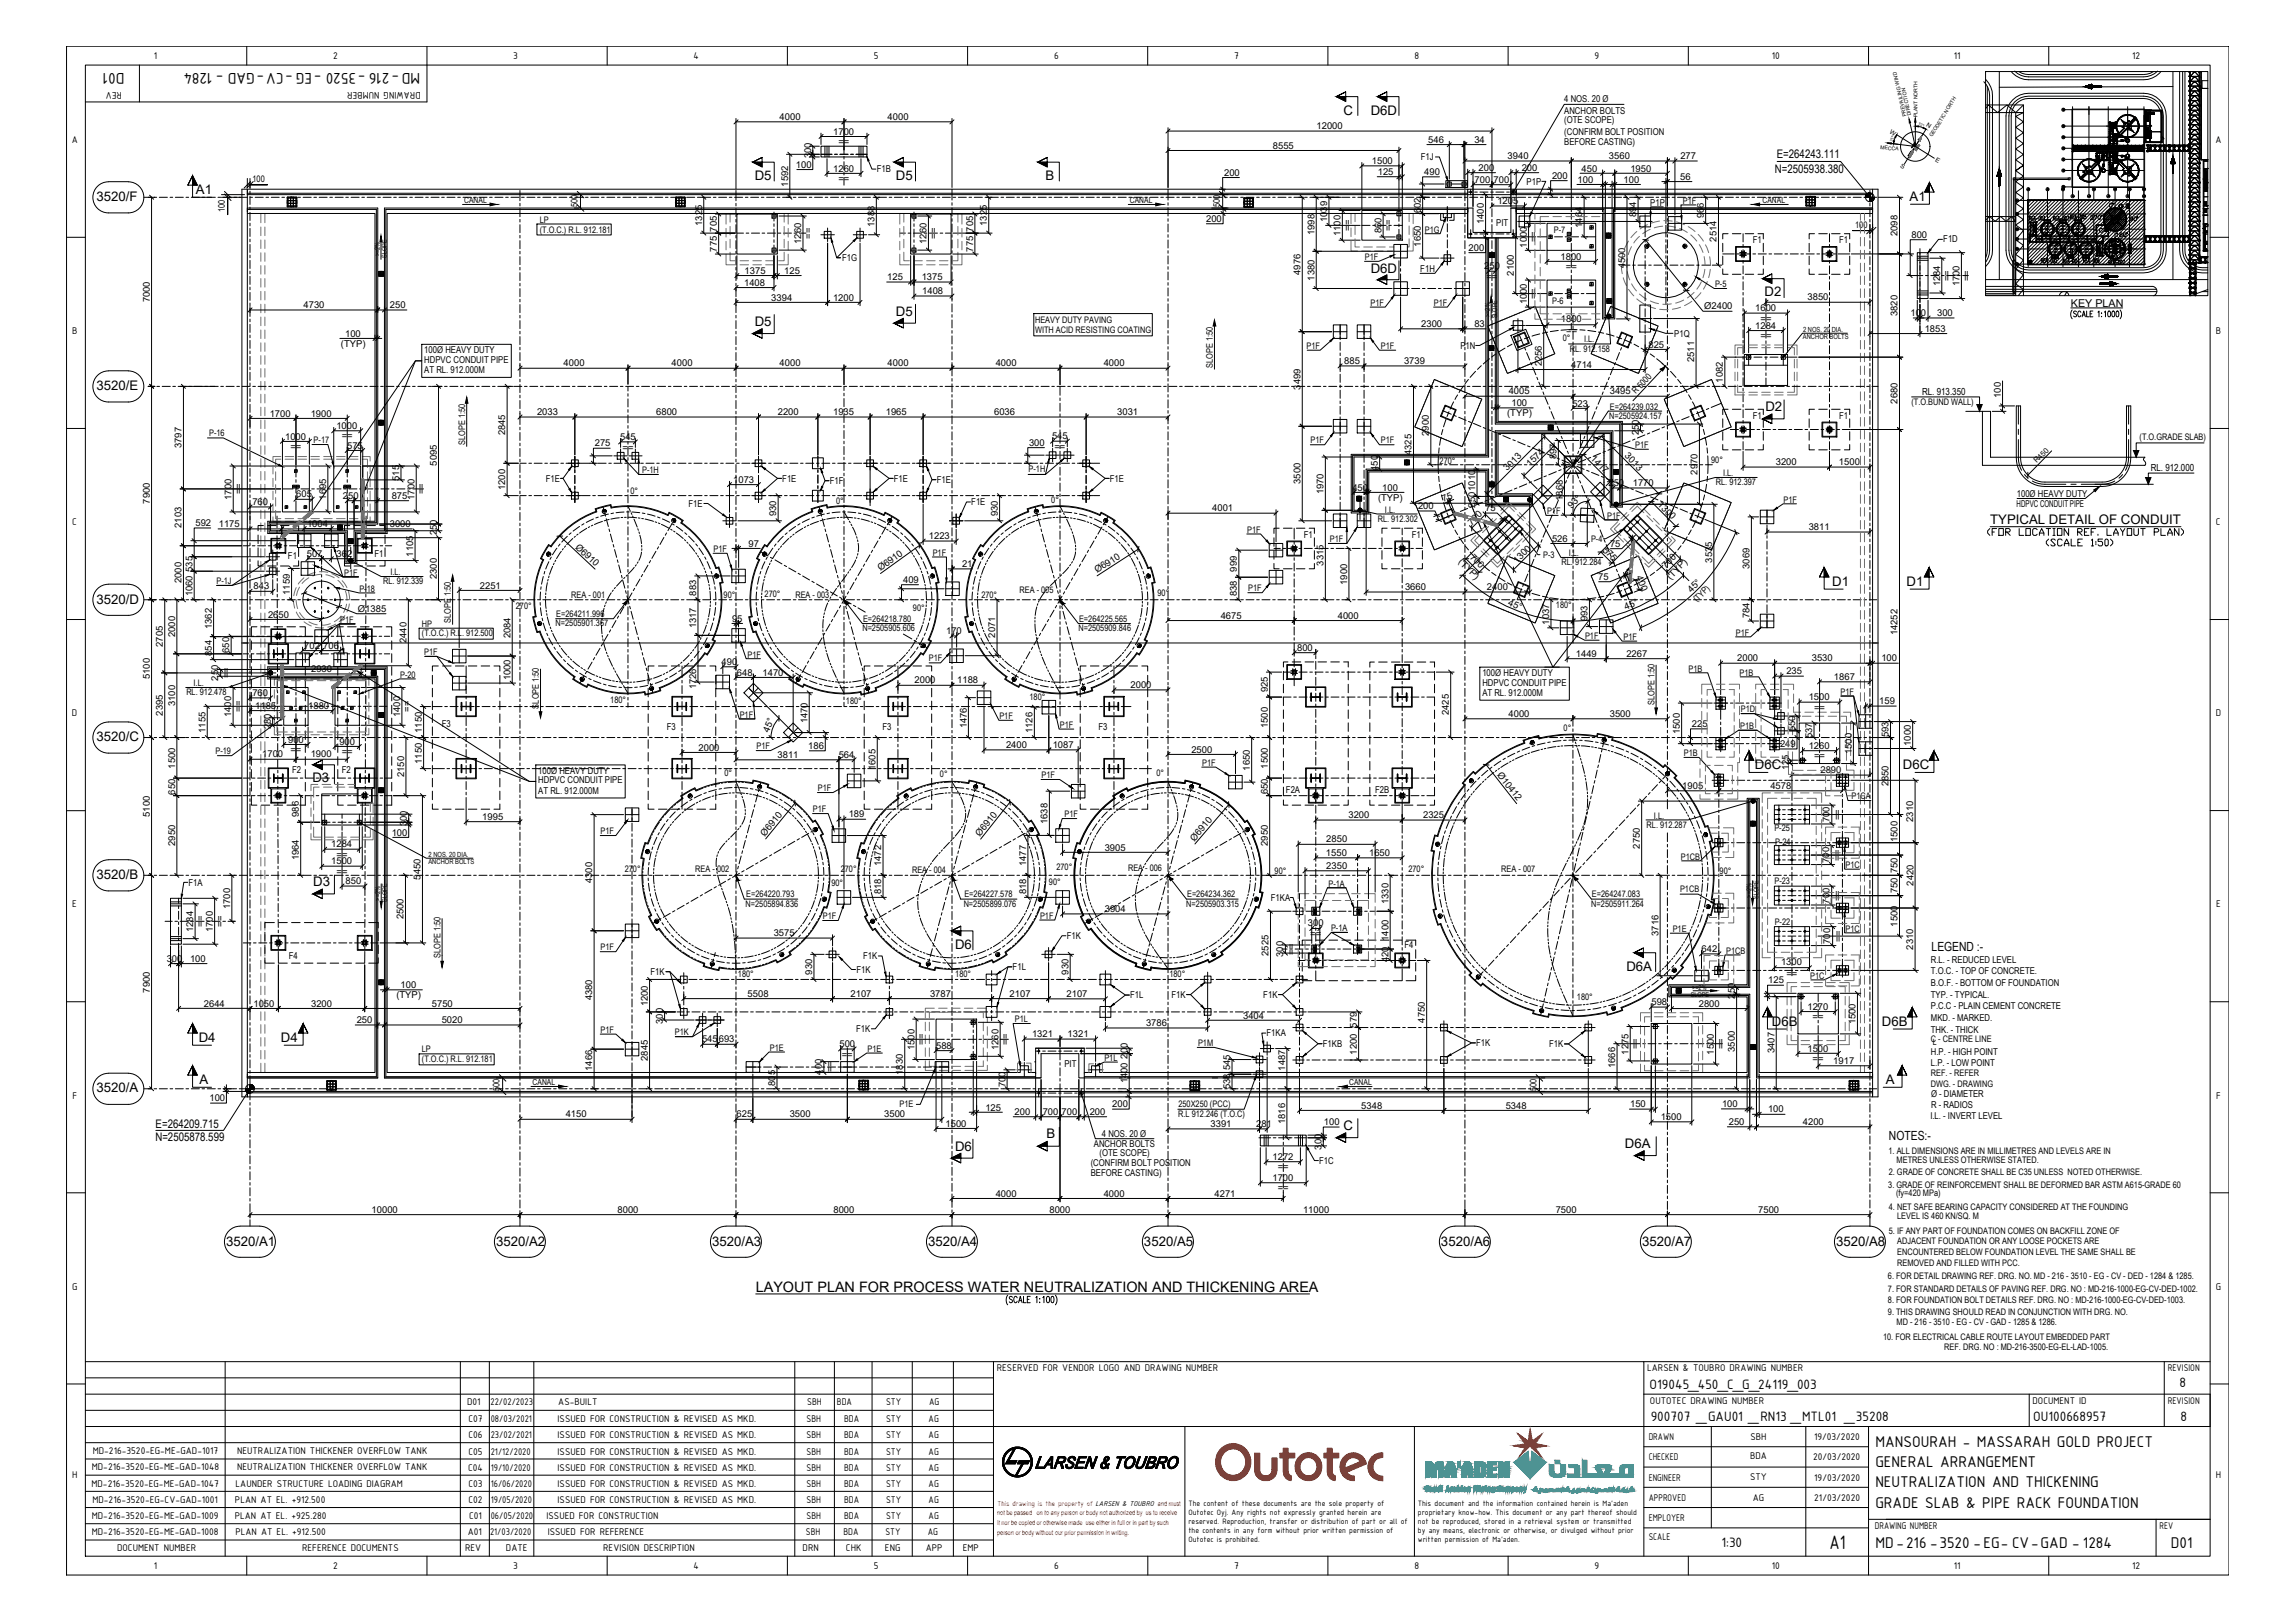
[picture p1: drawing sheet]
<svg xmlns="http://www.w3.org/2000/svg" width="841mm" height="594mm" viewBox="0 0 841 594" stroke-linecap="round" stroke-linejoin="round" font-family="sans-serif">
<defs><g id="words">
<text font-size="7.7" x="670.4" y="567.3">A1</text>
<g font-size="6.1">
<text x="45.6" y="26.8" transform="rotate(180 45.6 26.8)">D01</text>
<text x="154" y="26.8" transform="rotate(180 154 26.8)">MD-216 -3520 -EG -CV-GAD - 1284</text>
<text x="687.2" y="529.9">MANSOURAH - MASSARAH GOLD PROJECT</text>
<text x="687.2" y="537.3">GENERAL ARRANGEMENT</text>
<text x="687.2" y="544.7">NEUTRALIZATION AND THICKENING</text>
<text x="687.2" y="552.2">GRADE SLAB &amp; PIPE RACK FOUNDATION</text>
<text x="687.2" y="567">MD-216 -3520 -EG- CV-GAD - 1284</text>
<text x="795.6" y="567">D01</text>
</g>
<g font-size="5.7">
<text x="727.4" y="196.8">(FOR LOCATION REF. LAYOUT PLAN)</text>
<text x="748.9" y="200.7">(SCALE 1:50)</text>
</g>
<g font-size="5.4">
<text x="604.5" y="508.6">O19045_450_C_G_24119_003</text>
<text x="798.7" y="508.1">8</text>
<text x="604.9" y="520.5">900707 _GAU01 _RN13 _MTL01 _35208</text>
<text x="745.1" y="520.5">OU100668957</text>
<text x="799" y="520.5">8</text>
<text x="630.9" y="566.5">1:30</text>
</g>
<text font-size="5.3" x="276.9" y="473.2">LAYOUT PLAN FOR PROCESS WATER NEUTRALIZATION AND THICKENING AREA</text>
<g font-size="4.8">
<text x="502.3" y="42">D6D</text>
<text x="492.4" y="42.1">C</text>
<text x="276.6" y="65.9">D5</text>
<text x="328.3" y="65.9">D5</text>
<text x="71.8" y="71.1">A1</text>
<text x="383.1" y="66.1">B</text>
<text x="35.3" y="73.6">3520/F</text>
<text x="699.8" y="73.7">A1</text>
<text x="502.3" y="100.2">D6D</text>
<text x="646.6" y="108.4">D2</text>
<text x="276.6" y="119.5">D5</text>
<text x="328.3" y="115.7">D5</text>
<text x="35.3" y="142.9">3520/E</text>
<text x="646.9" y="150.7">D2</text>
<text x="729.3" y="191.9">TYPICAL DETAIL OF CONDUIT</text>
<text x="671.4" y="214.6">D1</text>
<text x="698.7" y="214.6">D1</text>
<text x="35.3" y="221.1">3520/D</text>
<text x="35.3" y="271.5">3520/C</text>
<text x="643.1" y="281.7">D6C</text>
<text x="697.4" y="281.7">D6C</text>
<text x="114.5" y="286.4">D3</text>
<text x="35.3" y="322">3520/B</text>
<text x="114.8" y="324.7">D3</text>
<text x="350" y="347.5">D6</text>
<text x="596" y="355.5">D6A</text>
<text x="649.3" y="375.7">D6B</text>
<text x="689.6" y="375.7">D6B</text>
<text x="72.8" y="381.6">D4</text>
<text x="102.9" y="381.6">D4</text>
<text x="35.3" y="400.1">3520/A</text>
<text x="73.2" y="397">A</text>
<text x="691.1" y="397">A</text>
<text x="383.5" y="416.7">B</text>
<text x="492.4" y="414">C</text>
<text x="350" y="421.5">D6</text>
<text x="595.5" y="420.6">D6A</text>
<text x="82.8" y="456.3">3520/A1</text>
<text x="181.8" y="456.3">3520/A2</text>
<text x="260.9" y="456.3">3520/A3</text>
<text x="340.1" y="456.3">3520/A4</text>
<text x="419.2" y="456.3">3520/A5</text>
<text x="528.1" y="456.3">3520/A6</text>
<text x="601.7" y="456.3">3520/A7</text>
<text x="672.8" y="456.3">3520/A8</text>
</g>
<g font-size="4.6">
<text x="707.9" y="348.4">LEGEND :-</text>
<text x="692.2" y="417.6">NOTES:-</text>
</g>
<g font-size="4.3">
<text x="651.1" y="58">E=264243.111</text>
<text x="650.4" y="63.5">N=2505938.380</text>
<text x="57" y="413.2">E=264209.715</text>
<text x="56.9" y="417.8">N=2505878.599</text>
</g>
<text font-size="4" x="758.9" y="112.4">KEY PLAN</text>
<g font-size="3.8">
<text x="56.4" y="21.5">1</text>
<text x="122" y="21.6">2</text>
<text x="188.1" y="21.5">3</text>
<text x="254.1" y="21.5">4</text>
<text x="320.2" y="21.5">5</text>
<text x="386.3" y="21.5">6</text>
<text x="452.3" y="21.5">7</text>
<text x="518.3" y="21.5">8</text>
<text x="584.4" y="21.5">9</text>
<text x="649.3" y="21.5">10</text>
<text x="715.9" y="21.5">11</text>
<text x="781.3" y="21.6">12</text>
<text x="44.7" y="33.7" transform="rotate(180 44.7 33.7)">REV</text>
<text x="154.2" y="33.7" transform="rotate(180 154.2 33.7)">DRAWING NUMBER</text>
<text x="26.4" y="52.4">A</text>
<text x="811.9" y="52.4">A</text>
<text x="26.5" y="122.4">B</text>
<text x="812" y="122.4">B</text>
<text x="26.5" y="192.4">C</text>
<text x="812" y="192.4">C</text>
<text x="26.4" y="262.4">D</text>
<text x="812" y="262.4">D</text>
<text x="26.5" y="332.4">E</text>
<text x="812.1" y="332.4">E</text>
<text x="26.5" y="402.4">F</text>
<text x="812.1" y="402.4">F</text>
<text x="26.5" y="472.4">G</text>
<text x="812" y="472.4">G</text>
<text x="365.3" y="502.2">RESERVED FOR VENDOR LOGO AND DRAWING NUMBER</text>
<text x="603.6" y="502.2">LARSEN &amp; TOUBRO DRAWING NUMBER</text>
<text x="794.4" y="502.2">REVISION</text>
<text x="171.2" y="514.6">D01</text>
<text x="179.7" y="514.6">22/02/2023</text>
<text x="204.6" y="514.6">AS-BUILT</text>
<text x="295.8" y="514.6">SBH</text>
<text x="306.7" y="514.6">BDA</text>
<text x="324.7" y="514.6">STY</text>
<text x="340.5" y="514.6">AG</text>
<text x="604.6" y="514.1">OUTOTEC DRAWING NUMBER</text>
<text x="744.9" y="514.1">DOCUMENT ID</text>
<text x="794.4" y="514.1">REVISION</text>
<text x="171.7" y="520.9">C07</text>
<text x="179.8" y="520.9">08/03/2021</text>
<text x="204.3" y="520.9">ISSUED FOR CONSTRUCTION &amp; REVISED AS MKD.</text>
<text x="295.6" y="520.9">SBH</text>
<text x="309.3" y="520.9">BDA</text>
<text x="324.7" y="520.9">STY</text>
<text x="340.3" y="520.9">AG</text>
<text x="171.7" y="526.8">C06</text>
<text x="179.8" y="526.8">23/02/2021</text>
<text x="204.3" y="526.8">ISSUED FOR CONSTRUCTION &amp; REVISED AS MKD.</text>
<text x="295.6" y="526.8">SBH</text>
<text x="309.3" y="526.8">BDA</text>
<text x="324.7" y="526.8">STY</text>
<text x="340.3" y="526.8">AG</text>
<text x="604.2" y="527.4">DRAWN</text>
<text x="641.5" y="527.6">SBH</text>
<text x="664.8" y="527.5">19/03/2020</text>
<text x="34" y="532.4">MD-216-3520-EG-ME-GAD-1017</text>
<text x="86.9" y="532.4">NEUTRALIZATION THICKENER OVERFLOW TANK</text>
<text x="171.7" y="532.8">C05</text>
<text x="179.8" y="532.8">21/12/2020</text>
<text x="204.3" y="532.8">ISSUED FOR CONSTRUCTION &amp; REVISED AS MKD.</text>
<text x="295.6" y="532.8">SBH</text>
<text x="309.3" y="532.8">BDA</text>
<text x="324.7" y="532.8">STY</text>
<text x="340.3" y="532.8">AG</text>
<text x="33.7" y="538.4">MD-216-3520-EG-ME-GAD-1048</text>
<text x="86.9" y="538.3">NEUTRALIZATION THICKENER OVERFLOW TANK</text>
<text x="171.5" y="538.7">C04</text>
<text x="179.8" y="538.7">19/10/2020</text>
<text x="204.3" y="538.7">ISSUED FOR CONSTRUCTION &amp; REVISED AS MKD.</text>
<text x="295.6" y="538.7">SBH</text>
<text x="309.3" y="538.7">BDA</text>
<text x="324.7" y="538.7">STY</text>
<text x="340.3" y="538.7">AG</text>
<text x="604.2" y="534.8">CHECKED</text>
<text x="641.3" y="534.5">BDA</text>
<text x="664.4" y="534.8">20/03/2020</text>
<text x="26.5" y="541.4">H</text>
<text x="33.5" y="544.5">MD-216-3520-EG-ME-GAD-1047</text>
<text x="86.3" y="544.5">LAUNDER STRUCTURE LOADING DIAGRAM</text>
<text x="171.7" y="544.7">C03</text>
<text x="179.8" y="544.7">16/06/2020</text>
<text x="204.3" y="544.7">ISSUED FOR CONSTRUCTION &amp; REVISED AS MKD.</text>
<text x="295.6" y="544.7">SBH</text>
<text x="309.3" y="544.7">BDA</text>
<text x="324.7" y="544.7">STY</text>
<text x="340.3" y="544.7">AG</text>
<text x="604.2" y="542.3">ENGINEER</text>
<text x="641.3" y="542.1">STY</text>
<text x="664.8" y="542.3">19/03/2020</text>
<text x="812" y="541.4">H</text>
<text x="33.9" y="550.5">MD-216-3520-EG-CV-GAD-1001</text>
<text x="86.1" y="550.4">PLAN AT EL. +912.500</text>
<text x="171.7" y="550.6">C02</text>
<text x="179.8" y="550.6">19/05/2020</text>
<text x="204.3" y="550.6">ISSUED FOR CONSTRUCTION &amp; REVISED AS MKD.</text>
<text x="295.6" y="550.6">SBH</text>
<text x="309.3" y="550.6">BDA</text>
<text x="324.7" y="550.6">STY</text>
<text x="340.3" y="550.6">AG</text>
<text x="604.2" y="549.7">APPROVED</text>
<text x="642.4" y="549.7">AG</text>
<text x="664.8" y="549.6">21/03/2020</text>
<text x="33.7" y="556.4">MD-216-3520-EG-ME-GAD-1009</text>
<text x="86" y="556.4">PLAN AT EL. +925.280</text>
<text x="171.9" y="556.5">C01</text>
<text x="179.8" y="556.5">06/05/2020</text>
<text x="200.3" y="556.5">ISSUED FOR CONSTRUCTION</text>
<text x="295.6" y="556.5">SBH</text>
<text x="309.3" y="556.5">BDA</text>
<text x="324.7" y="556.5">STY</text>
<text x="340.3" y="556.5">AG</text>
<text x="604.2" y="557.1">EMPLOYER</text>
<text x="33.7" y="562.4">MD-216-3520-EG-ME-GAD-1008</text>
<text x="86.3" y="562.3">PLAN AT EL. +912.500</text>
<text x="171.4" y="562.3">A01</text>
<text x="179.6" y="562.3">21/03/2020</text>
<text x="200.7" y="562.3">ISSUED FOR REFERENCE</text>
<text x="295.3" y="562.3">SBH</text>
<text x="309.1" y="562.3">BDA</text>
<text x="324.4" y="562.3">STY</text>
<text x="340" y="562.3">AG</text>
<text x="604.2" y="563.9">SCALE</text>
<text x="687.1" y="560.2">DRAWING NUMBER</text>
<text x="791.4" y="560.2">REV</text>
<text x="42.9" y="568.2">DOCUMENT NUMBER</text>
<text x="110.7" y="568.2">REFERENCE DOCUMENTS</text>
<text x="170.4" y="568.2">REV</text>
<text x="185.4" y="568.2">DATE</text>
<text x="221.1" y="568.2">REVISION DESCRIPTION</text>
<text x="294.1" y="568.2">DRN</text>
<text x="310" y="568.2">CHK</text>
<text x="324.3" y="568.2">ENG</text>
<text x="339.3" y="568.2">APP</text>
<text x="352.8" y="568.2">EMP</text>
<text x="56.4" y="574.6">1</text>
<text x="122" y="574.6">2</text>
<text x="188.1" y="574.5">3</text>
<text x="254.1" y="574.6">4</text>
<text x="320.2" y="574.5">5</text>
<text x="386.3" y="574.6">6</text>
<text x="452.3" y="574.6">7</text>
<text x="518.3" y="574.6">8</text>
<text x="584.4" y="574.7">9</text>
<text x="649.3" y="574.6">10</text>
<text x="715.9" y="574.6">11</text>
<text x="781.3" y="574.6">12</text>
</g>
<g font-size="3.6">
<text x="704.4" y="144.8">RL. 913.350</text>
<text x="788.2" y="172.7">RL. 912.000</text>
</g>
<g font-size="3.5">
<text x="573.2" y="37.2">4 NOS. 20 Ø</text>
<text x="573.2" y="41.7">ANCHOR BOLTS</text>
<text x="285.7" y="44">4000</text>
<text x="325.3" y="44">4000</text>
<text x="482.5" y="47.3">12000</text>
<text x="573.2" y="45.2">(OTE SCOPE)</text>
<text x="305.4" y="49.3">1700</text>
<text x="307.3" y="53.1">==</text>
<text x="523.4" y="52.3">546</text>
<text x="540.3" y="52.3">34</text>
<text x="573.2" y="49.3">(CONFIRM BOLT POSITION</text>
<text x="573.2" y="53">BEFORE CASTING)</text>
<text x="297.2" y="57.9" transform="rotate(-90 297.2 57.9)">300</text>
<text x="466.5" y="54.5">8555</text>
<text x="520.7" y="58.8">F1J</text>
<text x="552.5" y="58.3">3940</text>
<text x="589.6" y="58.3">3560</text>
<text x="615.8" y="58.4">277</text>
<text x="291.7" y="61.4">100</text>
<text x="305.4" y="62.8">1260</text>
<text x="321.3" y="63.1">F1B</text>
<text x="448.6" y="64.4">200</text>
<text x="502.8" y="60.1">1500</text>
<text x="504.9" y="64.1">125</text>
<text x="521.9" y="64.1">490</text>
<text x="541.8" y="62.6">200</text>
<text x="557.7" y="62.6">200</text>
<text x="568.7" y="65.5">200</text>
<text x="579.6" y="62.8">450</text>
<text x="597.5" y="62.8">1950</text>
<text x="615.7" y="65.8">56</text>
<text x="288.8" y="68.3" transform="rotate(-90 288.8 68.3)">1592</text>
<text x="307.3" y="66.6">==</text>
<text x="540.4" y="67">700</text>
<text x="547.3" y="67">700</text>
<text x="559.4" y="67.6">P1P</text>
<text x="578.1" y="66.9">100</text>
<text x="595" y="66.9">100</text>
<text x="548.7" y="74.8">1205</text>
<text x="604.8" y="75.5">P1P</text>
<text x="257.3" y="82.8" transform="rotate(-90 257.3 82.8)">1325</text>
<text x="320.5" y="83.1" transform="rotate(-90 320.5 83.1)">1388</text>
<text x="361.7" y="82.8" transform="rotate(-90 361.7 82.8)">1325</text>
<text x="442" y="81.3">200</text>
<text x="486.4" y="81.4" transform="rotate(-90 486.4 81.4)">1039</text>
<text x="520.7" y="78.1" transform="rotate(-90 520.7 78.1)">602</text>
<text x="543.7" y="82.1" transform="rotate(-90 543.7 82.1)">1400</text>
<text x="548.3" y="82.9">PIT</text>
<text x="579.8" y="83.4" transform="rotate(-90 579.8 83.4)">1464</text>
<text x="599.6" y="79.5" transform="rotate(-90 599.6 79.5)">894</text>
<text x="624.4" y="79.9" transform="rotate(-90 624.4 79.9)">966</text>
<text x="262.7" y="84.8" transform="rotate(-90 262.7 84.8)">705</text>
<text x="293.6" y="89.3" transform="rotate(-90 293.6 89.3)">1260</text>
<text x="297.3" y="87.4" transform="rotate(-90 297.3 87.4)">==</text>
<text x="339.6" y="89.3" transform="rotate(-90 339.6 89.3)">1260</text>
<text x="343.3" y="87.4" transform="rotate(-90 343.3 87.4)">==</text>
<text x="356.6" y="84.8" transform="rotate(-90 356.6 84.8)">705</text>
<text x="481.7" y="86.1" transform="rotate(-90 481.7 86.1)">1998</text>
<text x="491.2" y="86.5" transform="rotate(-90 491.2 86.5)">1100</text>
<text x="495" y="84.5" transform="rotate(-90 495 84.5)">==</text>
<text x="506.2" y="85.4" transform="rotate(-90 506.2 85.4)">860</text>
<text x="509.9" y="84.5" transform="rotate(-90 509.9 84.5)">==</text>
<text x="563.2" y="88.8" transform="rotate(-90 563.2 88.8)">==</text>
<text x="629.1" y="88.5" transform="rotate(-90 629.1 88.5)">2514</text>
<text x="642.3" y="89.1">F1</text>
<text x="673.9" y="89.1">F1</text>
<text x="695.4" y="86.4" transform="rotate(-90 695.4 86.4)">2098</text>
<text x="700.5" y="87.1">800</text>
<text x="712.1" y="88.8">F1D</text>
<text x="262.7" y="92.1" transform="rotate(-90 262.7 92.1)">775</text>
<text x="308.7" y="95.7">F1G</text>
<text x="356.6" y="92.1" transform="rotate(-90 356.6 92.1)">775</text>
<text x="520.7" y="90.3" transform="rotate(-90 520.7 90.3)">1650</text>
<text x="538.2" y="91.9">200</text>
<text x="559.5" y="90.7" transform="rotate(-90 559.5 90.7)">1000</text>
<text x="571.9" y="95.1">1800</text>
<text x="272.9" y="100.3">1375</text>
<text x="287.4" y="100.3">125</text>
<text x="476.5" y="100.7" transform="rotate(-90 476.5 100.7)">4976</text>
<text x="520.5" y="99.6">F1H</text>
<text x="543.9" y="98.6">250</text>
<text x="554.8" y="100.9" transform="rotate(-90 554.8 100.9)">2100</text>
<text x="573.8" y="98.8">==</text>
<text x="595.5" y="98.3" transform="rotate(-90 595.5 98.3)">4500</text>
<text x="272.7" y="104.6">1408</text>
<text x="325.2" y="102.6">125</text>
<text x="337.8" y="102.6">1375</text>
<text x="337.9" y="107.7">1408</text>
<text x="481.7" y="102.8" transform="rotate(-90 481.7 102.8)">1380</text>
<text x="544.7" y="102.7">==</text>
<text x="710.9" y="104.9" transform="rotate(-90 710.9 104.9)">1284</text>
<text x="714.7" y="103" transform="rotate(-90 714.7 103)">==</text>
<text x="718.1" y="104.9" transform="rotate(-90 718.1 104.9)">1700</text>
<text x="721.9" y="103" transform="rotate(-90 721.9 103)">==</text>
<text x="54.9" y="110.7" transform="rotate(-90 54.9 110.7)">7000</text>
<text x="111.3" y="112.9">4730</text>
<text x="142.9" y="112.9">250</text>
<text x="282.7" y="110.1">3394</text>
<text x="305.3" y="110.1">1200</text>
<text x="559.5" y="111.5" transform="rotate(-90 559.5 111.5)">1000</text>
<text x="563.2" y="109.5" transform="rotate(-90 563.2 109.5)">==</text>
<text x="624.5" y="113.3">Ø2400</text>
<text x="662.4" y="110">3850</text>
<text x="520.8" y="119.8">2300</text>
<text x="540.3" y="119.8">83</text>
<text x="572" y="118.1">1800</text>
<text x="643.2" y="114">1600</text>
<text x="645.2" y="117.8">==</text>
<text x="695.4" y="115.7" transform="rotate(-90 695.4 115.7)">3820</text>
<text x="700.1" y="115.8">100</text>
<text x="709.9" y="115.8">300</text>
<text x="126.5" y="123.3">100</text>
<text x="574" y="122.3">==</text>
<text x="613.5" y="123.4">P1Q</text>
<text x="643.2" y="120.4">1284</text>
<text x="645.2" y="124.2">==</text>
<text x="705.3" y="121.5">1853</text>
<text x="124.9" y="127.1">(TYP)</text>
<text x="155.5" y="129.5">100Ø HEAVY DUTY</text>
<text x="535.2" y="127.7">P1N</text>
<text x="604.1" y="127.3">825</text>
<text x="155.5" y="132.9">HDPVC CONDUIT PIPE</text>
<text x="155.5" y="136.7">AT RL. 912.000M</text>
<text x="206.5" y="134.2">4000</text>
<text x="246.1" y="134.2">4000</text>
<text x="285.7" y="134.2">4000</text>
<text x="325.3" y="134.2">4000</text>
<text x="364.9" y="134.2">4000</text>
<text x="404.5" y="134.2">4000</text>
<text x="492.6" y="133.3">885</text>
<text x="514.5" y="133.3">3739</text>
<text x="565.1" y="134.2" transform="rotate(-90 565.1 134.2)">2256</text>
<text x="575.8" y="134.7">4714</text>
<text x="620.9" y="132.7" transform="rotate(-90 620.9 132.7)">2511</text>
<text x="476.5" y="142.7" transform="rotate(-90 476.5 142.7)">3499</text>
<text x="631.4" y="140.1" transform="rotate(-90 631.4 140.1)">1082</text>
<text x="552.9" y="144.4">4005</text>
<text x="553.9" y="148.7">100</text>
<text x="576.2" y="148.9">523</text>
<text x="589.9" y="144.4">3495</text>
<text x="695.4" y="147.9" transform="rotate(-90 695.4 147.9)">2680</text>
<text x="733.2" y="145.8" transform="rotate(-90 733.2 145.8)">100</text>
<text x="98.8" y="152.6">1700</text>
<text x="113.9" y="152.6">1900</text>
<text x="196.8" y="152.1">2033</text>
<text x="240.5" y="152.1">6800</text>
<text x="285" y="152.1">2200</text>
<text x="305.3" y="152.1">1935</text>
<text x="324.6" y="152.1">1965</text>
<text x="364.3" y="152.1">6036</text>
<text x="409.4" y="152.1">3031</text>
<text x="552.3" y="152.5">(TYP)</text>
<text x="642.3" y="153.4">F1</text>
<text x="673.9" y="153.4">F1</text>
<text x="104.5" y="161">1000</text>
<text x="123.3" y="157.1">1000</text>
<text x="125.2" y="160.9">==</text>
<text x="185.2" y="159.4" transform="rotate(-90 185.2 159.4)">2845</text>
<text x="227.2" y="161">545</text>
<text x="385.5" y="160.8">545</text>
<text x="523.7" y="159.7" transform="rotate(-90 523.7 159.7)">2900</text>
<text x="600.5" y="159.4" transform="rotate(-90 600.5 159.4)">250</text>
<text x="66.5" y="164.1" transform="rotate(-90 66.5 164.1)">3797</text>
<text x="106.4" y="164.8">==</text>
<text x="127.2" y="164.3">575</text>
<text x="218" y="163.5">275</text>
<text x="228.1" y="165.1">==</text>
<text x="377.1" y="163.3">300</text>
<text x="386.4" y="164.9">==</text>
<text x="517.3" y="166.7" transform="rotate(-90 517.3 166.7)">4325</text>
<text x="595.2" y="167.2" transform="rotate(45 595.2 167.2)">3013</text>
<text x="160.1" y="170.6" transform="rotate(-90 160.1 170.6)">5095</text>
<text x="505" y="172.4" transform="rotate(-90 505 172.4)">450</text>
<text x="552.4" y="172.6" transform="rotate(-45 552.4 172.6)">3013</text>
<text x="560.7" y="171.1" transform="rotate(-45 560.7 171.1)">1574</text>
<text x="570.4" y="168.2" transform="rotate(-90 570.4 168.2)">897</text>
<text x="582.8" y="168.2" transform="rotate(45 582.8 168.2)">1417</text>
<text x="622.1" y="173.8" transform="rotate(-90 622.1 173.8)">2970</text>
<text x="650.7" y="170.4">3200</text>
<text x="673.9" y="170.4">1500</text>
<text x="146.3" y="176.1" transform="rotate(-90 146.3 176.1)">515</text>
<text x="185.2" y="179.5" transform="rotate(-90 185.2 179.5)">1200</text>
<text x="200" y="176.4">F1E</text>
<text x="268.7" y="176.8">1073</text>
<text x="286.7" y="176.4">F1E</text>
<text x="304.1" y="177.2">F1F</text>
<text x="327.6" y="176.4">F1E</text>
<text x="343.3" y="176.9">F1E</text>
<text x="406.7" y="176.4">F1E</text>
<text x="476.5" y="177.2" transform="rotate(-90 476.5 177.2)">3500</text>
<text x="495.6" y="179.7">450</text>
<text x="506.6" y="179.7">100</text>
<text x="589.4" y="178.1">250</text>
<text x="598.3" y="178.1">1770</text>
<text x="54.9" y="184.4" transform="rotate(-90 54.9 184.4)">7900</text>
<text x="84.8" y="183" transform="rotate(-90 84.8 183)">1700</text>
<text x="88.6" y="181.1" transform="rotate(-90 88.6 181.1)">==</text>
<text x="92.5" y="185">760</text>
<text x="108.5" y="182.2">605</text>
<text x="119.5" y="183" transform="rotate(-90 119.5 183)">1695</text>
<text x="125.7" y="182.7">250</text>
<text x="143.6" y="182.7">875</text>
<text x="151.8" y="183" transform="rotate(-90 151.8 183)">1700</text>
<text x="155.6" y="181.1" transform="rotate(-90 155.6 181.1)">==</text>
<text x="252.3" y="185.5">F1E</text>
<text x="355.9" y="185">F1E</text>
<text x="485.1" y="181.1" transform="rotate(-90 485.1 181.1)">1970</text>
<text x="505" y="183.5">(TYP)</text>
<text x="529" y="183.8" transform="rotate(-23 529 183.8)">75</text>
<text x="540.6" y="185.9" transform="rotate(-90 540.6 185.9)">2501010</text>
<text x="572.7" y="183.4" transform="rotate(-90 572.7 183.4)">1868</text>
<text x="607.3" y="185" transform="rotate(45 607.3 185)">1300</text>
<text x="739" y="185.5">HDPVC CONDUIT PIPE</text>
<text x="739.1" y="182">100Ø HEAVY DUTY</text>
<text x="284.5" y="189" transform="rotate(-90 284.5 189)">930</text>
<text x="365.6" y="189" transform="rotate(-90 365.6 189)">930</text>
<text x="444.2" y="187.3">4001</text>
<text x="519.6" y="186.5">200</text>
<text x="544.3" y="187.3">75</text>
<text x="575.9" y="186.4" transform="rotate(-44 575.9 186.4)">93°</text>
<text x="66.5" y="193.3" transform="rotate(-90 66.5 193.3)">2103</text>
<text x="71.6" y="192.7">592</text>
<text x="80.2" y="193">1175</text>
<text x="112.5" y="192.9">1004</text>
<text x="142.8" y="193">3000</text>
<text x="160.1" y="196" transform="rotate(-90 160.1 196)">250</text>
<text x="340.4" y="197.5">1223</text>
<text x="477.8" y="196.9">F1</text>
<text x="517.4" y="196.9">F1</text>
<text x="539.3" y="192.5" transform="rotate(-45 539.3 192.5)">720</text>
<text x="662.8" y="194.2">3811</text>
<text x="112.4" y="204">507</text>
<text x="123.4" y="204">362</text>
<text x="151.4" y="203.8" transform="rotate(-90 151.4 203.8)">1105</text>
<text x="210.7" y="200.5" transform="rotate(43 210.7 200.5)">Ø6910</text>
<text x="274.3" y="200.2">97</text>
<text x="568.7" y="198.4">526</text>
<text x="587.1" y="201.7" transform="rotate(45 587.1 201.7)">575</text>
<text x="590" y="200.3">75</text>
<text x="70.5" y="209.4" transform="rotate(-90 70.5 209.4)">535</text>
<text x="105.5" y="204.8">F1</text>
<text x="137.2" y="204">F1</text>
<text x="322.6" y="209.2" transform="rotate(-36 322.6 209.2)">Ø6910</text>
<text x="352.6" y="207.8">21</text>
<text x="453.3" y="209.3" transform="rotate(-90 453.3 209.3)">999</text>
<text x="485" y="207.1" transform="rotate(-90 485 207.1)">3315</text>
<text x="534.3" y="206" transform="rotate(45 534.3 206)">(TYP)</text>
<text x="538.5" y="204.2" transform="rotate(45 538.5 204.2)">700</text>
<text x="555.9" y="206.5" transform="rotate(-45 555.9 206.5)">1300</text>
<text x="610.4" y="208.3" transform="rotate(-45 610.4 208.3)">700</text>
<text x="627.4" y="206" transform="rotate(-90 627.4 206)">3535</text>
<text x="641.1" y="208.3" transform="rotate(-90 641.1 208.3)">3069</text>
<text x="66.5" y="213.6" transform="rotate(-90 66.5 213.6)">2000</text>
<text x="92.9" y="215.9">843</text>
<text x="160.1" y="212.1" transform="rotate(-90 160.1 212.1)">2300</text>
<text x="175.9" y="215.6">2251</text>
<text x="331" y="213.5">409</text>
<text x="402" y="210" transform="rotate(-33 402 210)">Ø6910</text>
<text x="493.6" y="214.2" transform="rotate(-90 493.6 214.2)">1900</text>
<text x="585.7" y="212.4">75</text>
<text x="599.6" y="211.4" transform="rotate(68 599.6 211.4)">400</text>
<text x="612.2" y="212.4" transform="rotate(-45 612.2 212.4)">(TYP)</text>
<text x="70.5" y="218.4" transform="rotate(-90 70.5 218.4)">1060</text>
<text x="106.2" y="217.9" transform="rotate(-90 106.2 217.9)">1159</text>
<text x="255.1" y="218.2" transform="rotate(-90 255.1 218.2)">883</text>
<text x="453.3" y="218.4" transform="rotate(-90 453.3 218.4)">838</text>
<text x="514.9" y="216.2">3660</text>
<text x="544.9" y="216.2">2400</text>
<text x="552.5" y="221.5" transform="rotate(23 552.5 221.5)">45°</text>
<text x="619.9" y="217.2" transform="rotate(-45 619.9 217.2)">45°</text>
<text x="98.2" y="226.2">2650</text>
<text x="131.2" y="224.1">Ø1385</text>
<text x="268.3" y="227.7">95</text>
<text x="447.3" y="226.6">4675</text>
<text x="490.3" y="226.6">4000</text>
<text x="581.8" y="227.5" transform="rotate(-90 581.8 227.5)">993</text>
<text x="595.8" y="223.4" transform="rotate(-22 595.8 223.4)">45°</text>
<text x="641.1" y="226.4" transform="rotate(-90 641.1 226.4)">784</text>
<text x="64.1" y="233.4" transform="rotate(-90 64.1 233.4)">2000</text>
<text x="77.6" y="230.4" transform="rotate(-90 77.6 230.4)">1362</text>
<text x="187" y="233.8" transform="rotate(-90 187 233.8)">2084</text>
<text x="255.1" y="230.2" transform="rotate(-90 255.1 230.2)">1317</text>
<text x="346.7" y="232.2">170</text>
<text x="364.7" y="233.5" transform="rotate(-90 364.7 233.5)">2071</text>
<text x="567.7" y="228.8" transform="rotate(-90 567.7 228.8)">1037</text>
<text x="695.4" y="232.7" transform="rotate(-90 695.4 232.7)">14252</text>
<text x="59.7" y="236.9" transform="rotate(-90 59.7 236.9)">2705</text>
<text x="84" y="239.1" transform="rotate(-90 84 239.1)">650</text>
<text x="111.5" y="237.6">702</text>
<text x="118.4" y="237.6">706</text>
<text x="149" y="235.6" transform="rotate(-90 149 235.6)">2440</text>
<text x="475.4" y="238.4">800</text>
<text x="77.6" y="240.2" transform="rotate(-90 77.6 240.2)">854</text>
<text x="264.5" y="243.5">490</text>
<text x="577.5" y="240.6">1449</text>
<text x="596" y="240.6">2267</text>
<text x="636.6" y="242.3">2000</text>
<text x="664" y="242.3">3530</text>
<text x="689.4" y="242.3">100</text>
<text x="54.9" y="248.8" transform="rotate(-90 54.9 248.8)">5100</text>
<text x="80" y="249.3" transform="rotate(-90 80 249.3)">250</text>
<text x="84.2" y="248.5" transform="rotate(-90 84.2 248.5)">==</text>
<text x="114" y="246.2">2930</text>
<text x="187" y="249.2" transform="rotate(-90 187 249.2)">1000</text>
<text x="270" y="247.4">648</text>
<text x="279.4" y="247.4">1470</text>
<text x="335.2" y="250.3">2000</text>
<text x="350.8" y="250.3">1188</text>
<text x="543.2" y="247.7">100Ø HEAVY DUTY</text>
<text x="543.2" y="251.1">HDPVC CONDUIT PIPE</text>
<text x="654.6" y="247">235</text>
<text x="672.1" y="249.1">1867</text>
<text x="92.5" y="254.9">760</text>
<text x="255.1" y="252.5" transform="rotate(-90 255.1 252.5)">1726</text>
<text x="414.3" y="252">2000</text>
<text x="464.6" y="253.6" transform="rotate(-90 464.6 253.6)">925</text>
<text x="543.2" y="254.9">AT RL. 912.000M</text>
<text x="662.8" y="256.5">1500</text>
<text x="688.7" y="257.9">159</text>
<text x="59.7" y="262.1" transform="rotate(-90 59.7 262.1)">2395</text>
<text x="64.1" y="258.7" transform="rotate(-90 64.1 258.7)">3100</text>
<text x="84.8" y="262.7" transform="rotate(-90 84.8 262.7)">1400</text>
<text x="88.5" y="260.7" transform="rotate(-90 88.5 260.7)">==</text>
<text x="93.5" y="259.6">1185</text>
<text x="112.9" y="259.6">1880</text>
<text x="146.6" y="262.7" transform="rotate(-90 146.6 262.7)">1400</text>
<text x="150.4" y="260.7" transform="rotate(-90 150.4 260.7)">==</text>
<text x="530.9" y="262" transform="rotate(-90 530.9 262)">2425</text>
<text x="552.8" y="262.6">4000</text>
<text x="589.9" y="262.6">3500</text>
<text x="664.8" y="260.3">==</text>
<text x="75.3" y="268.4" transform="rotate(-90 75.3 268.4)">1155</text>
<text x="99.2" y="267.1" transform="rotate(-90 99.2 267.1)">280</text>
<text x="154.6" y="268.4" transform="rotate(-90 154.6 268.4)">1150</text>
<text x="161.9" y="266.1">F3</text>
<text x="244.3" y="267.4">F3</text>
<text x="281.7" y="268.4" transform="rotate(-68 281.7 268.4)">45°</text>
<text x="295.9" y="265" transform="rotate(-90 295.9 265)">1470</text>
<text x="323.4" y="267.4">F3</text>
<text x="354.2" y="266.8" transform="rotate(-90 354.2 266.8)">1476</text>
<text x="378.4" y="268.5" transform="rotate(-90 378.4 268.5)">1126</text>
<text x="402.6" y="267.4">F3</text>
<text x="464.6" y="266.7" transform="rotate(-90 464.6 266.7)">1500</text>
<text x="615.6" y="268.9" transform="rotate(-90 615.6 268.9)">1500</text>
<text x="620" y="266.3">225</text>
<text x="657.9" y="267.8" transform="rotate(-90 657.9 267.8)">550</text>
<text x="105.6" y="272">900</text>
<text x="106.4" y="275.8">==</text>
<text x="124.4" y="272.8">900</text>
<text x="256" y="275">2000</text>
<text x="296.2" y="274.3">186</text>
<text x="368.7" y="274">2400</text>
<text x="385.8" y="274">1087</text>
<text x="436.6" y="275.6">2500</text>
<text x="652.3" y="273.6">249</text>
<text x="662.8" y="274.3">1260</text>
<text x="664.1" y="270.4" transform="rotate(-90 664.1 270.4)">537</text>
<text x="692.1" y="270.1" transform="rotate(-90 692.1 270.1)">593</text>
<text x="700.2" y="273.2" transform="rotate(-90 700.2 273.2)">1000</text>
<text x="64.1" y="281.5" transform="rotate(-90 64.1 281.5)">1500</text>
<text x="96.1" y="277.4">1700</text>
<text x="113.9" y="277.4">1900</text>
<text x="125.2" y="276.5">==</text>
<text x="154.6" y="279.8" transform="rotate(-90 154.6 279.8)">1150</text>
<text x="284.9" y="277.6">3811</text>
<text x="307.3" y="277.6">564</text>
<text x="464.6" y="281.5" transform="rotate(-90 464.6 281.5)">1500</text>
<text x="664.8" y="278">==</text>
<text x="678.6" y="276.2" transform="rotate(-90 678.6 276.2)">1500</text>
<text x="107.1" y="283.1">F2</text>
<text x="125.3" y="283.3">F2</text>
<text x="148.1" y="284.6" transform="rotate(-90 148.1 284.6)">2150</text>
<text x="197.3" y="283.5">100Ø HEAVY DUTY</text>
<text x="197.3" y="286.9">HDPVC CONDUIT PIPE</text>
<text x="320.8" y="282" transform="rotate(-90 320.8 282)">1605</text>
<text x="458" y="282.2" transform="rotate(-90 458 282.2)">1650</text>
<text x="548.5" y="283.9" transform="rotate(52 548.5 283.9)">Ø10412</text>
<text x="655.5" y="282.1" transform="rotate(-90 655.5 282.1)">125</text>
<text x="667.1" y="283.2">2890</text>
<text x="64.1" y="291.1" transform="rotate(-90 64.1 291.1)">650</text>
<text x="197.3" y="290.8">AT RL. 912.000M</text>
<text x="464.6" y="290.8" transform="rotate(-90 464.6 290.8)">650</text>
<text x="471.3" y="290.4">F2A</text>
<text x="504" y="290.3">F2B</text>
<text x="616.5" y="289">1905</text>
<text x="648.8" y="289">4578</text>
<text x="692.1" y="288" transform="rotate(-90 692.1 288)">2850</text>
<text x="54.9" y="299.2" transform="rotate(-90 54.9 299.2)">5100</text>
<text x="109.5" y="299.2" transform="rotate(-90 109.5 299.2)">986</text>
<text x="311" y="299.4">189</text>
<text x="494.2" y="299.7">3200</text>
<text x="521.5" y="299.7">2325</text>
<text x="149.1" y="302.6" transform="rotate(-90 149.1 302.6)">300</text>
<text x="176.7" y="300.3">1995</text>
<text x="383.9" y="301.8" transform="rotate(-90 383.9 301.8)">1638</text>
<text x="670.4" y="301.2" transform="rotate(-90 670.4 301.2)">700</text>
<text x="674.6" y="300.4" transform="rotate(-90 674.6 300.4)">==</text>
<text x="701.1" y="301" transform="rotate(-90 701.1 301)">2310</text>
<text x="64.1" y="309.8" transform="rotate(-90 64.1 309.8)">2950</text>
<text x="121.4" y="310.4">1284</text>
<text x="143.6" y="306">100</text>
<text x="280.3" y="306.5" transform="rotate(-51 280.3 306.5)">Ø6910</text>
<text x="359.1" y="306.5" transform="rotate(-51 359.1 306.5)">Ø6910</text>
<text x="404.8" y="311.5">3905</text>
<text x="437.7" y="308.3" transform="rotate(-49 437.7 308.3)">Ø6910</text>
<text x="464.6" y="309.8" transform="rotate(-90 464.6 309.8)">2950</text>
<text x="486" y="308.6">2850</text>
<text x="601" y="310.8" transform="rotate(-90 601 310.8)">2750</text>
<text x="695.4" y="308.4" transform="rotate(-90 695.4 308.4)">1500</text>
<text x="109.5" y="315.1" transform="rotate(-90 109.5 315.1)">1964</text>
<text x="121.4" y="316.6">1500</text>
<text x="123.3" y="314.1">==</text>
<text x="323" y="317.2" transform="rotate(-90 323 317.2)">1472</text>
<text x="376" y="317.2" transform="rotate(-90 376 317.2)">1477</text>
<text x="485.9" y="313.5">1550</text>
<text x="501.7" y="313.5">1650</text>
<text x="670.3" y="316.1" transform="rotate(-90 670.3 316.1)">700</text>
<text x="674.4" y="315.2" transform="rotate(-90 674.4 315.2)">==</text>
<text x="123.3" y="320.3">==</text>
<text x="126.7" y="323.8">850</text>
<text x="154.1" y="322.2" transform="rotate(-90 154.1 322.2)">5450</text>
<text x="217" y="323.4" transform="rotate(-90 217 323.4)">4300</text>
<text x="486" y="318.3">2350</text>
<text x="695.4" y="319.8" transform="rotate(-90 695.4 319.8)">750</text>
<text x="69.1" y="324.4">F1A</text>
<text x="322.9" y="327.5" transform="rotate(-90 322.9 327.5)">818</text>
<text x="376" y="327.5" transform="rotate(-90 376 327.5)">818</text>
<text x="695.4" y="327.2" transform="rotate(-90 695.4 327.2)">750</text>
<text x="701.2" y="324.4" transform="rotate(-90 701.2 324.4)">2420</text>
<text x="84.3" y="333" transform="rotate(-90 84.3 333)">1700</text>
<text x="404.9" y="334.1">3904</text>
<text x="465.7" y="330.1">F1KA</text>
<text x="508.8" y="331.1" transform="rotate(-90 508.8 331.1)">1330</text>
<text x="670.4" y="330.9" transform="rotate(-90 670.4 330.9)">700</text>
<text x="674.5" y="330" transform="rotate(-90 674.5 330)">==</text>
<text x="70.8" y="341.4" transform="rotate(-90 70.8 341.4)">1284</text>
<text x="74.6" y="339.4" transform="rotate(-90 74.6 339.4)">==</text>
<text x="78" y="341.4" transform="rotate(-90 78 341.4)">1700</text>
<text x="81.7" y="339.4" transform="rotate(-90 81.7 339.4)">==</text>
<text x="147.9" y="336.8" transform="rotate(-90 147.9 336.8)">2500</text>
<text x="479.3" y="339.3">300</text>
<text x="695.4" y="339.4" transform="rotate(-90 695.4 339.4)">1500</text>
<text x="283.5" y="342.9">3575</text>
<text x="390.9" y="343.9">F1K</text>
<text x="480.1" y="343.4">==</text>
<text x="508.8" y="344.6" transform="rotate(-90 508.8 344.6)">1400</text>
<text x="514.6" y="347.3">F4</text>
<text x="607.7" y="342.8" transform="rotate(-90 607.7 342.8)">3716</text>
<text x="670.7" y="345.7" transform="rotate(-90 670.7 345.7)">700</text>
<text x="674.9" y="344.9" transform="rotate(-90 674.9 344.9)">==</text>
<text x="701.1" y="347.8" transform="rotate(-90 701.1 347.8)">2310</text>
<text x="61.1" y="352.3">300</text>
<text x="69.6" y="352.3">100</text>
<text x="105.9" y="351.2">F4</text>
<text x="316.3" y="351.3">F1K</text>
<text x="464.9" y="350.1" transform="rotate(-90 464.9 350.1)">2525</text>
<text x="470.2" y="350.5" transform="rotate(-90 470.2 350.5)">300</text>
<text x="474.3" y="349.6" transform="rotate(-90 474.3 349.6)">==</text>
<text x="508.8" y="352.5" transform="rotate(-90 508.8 352.5)">420</text>
<text x="623.6" y="348.7">642</text>
<text x="652.7" y="353.6">1300</text>
<text x="707.6" y="352.6">R.L. - REDUCED LEVEL</text>
<text x="238.3" y="357">F1K</text>
<text x="297.6" y="357" transform="rotate(-90 297.6 357)">930</text>
<text x="313.8" y="356.2">F1K</text>
<text x="371.1" y="355.3">F1L</text>
<text x="391.5" y="357" transform="rotate(-90 391.5 357)">930</text>
<text x="654.6" y="357.7">==</text>
<text x="707.6" y="356.7">T.O.C. - TOP OF CONCRETE.</text>
<text x="54.9" y="363.5" transform="rotate(-90 54.9 363.5)">7900</text>
<text x="145.2" y="365.7">(TYP)</text>
<text x="146.8" y="361.9">100</text>
<text x="274" y="365.1">5508</text>
<text x="311.7" y="365.1">2107</text>
<text x="340.8" y="365.1">3787</text>
<text x="370" y="365.1">2107</text>
<text x="390.9" y="365.2">2107</text>
<text x="414.1" y="365.6">F1L</text>
<text x="429.3" y="365.4">F1K</text>
<text x="463" y="365.4">F1K</text>
<text x="635.7" y="365.8" transform="rotate(-90 635.7 365.8)">250</text>
<text x="648" y="360.2">125</text>
<text x="707.6" y="361.2">B.O.F. - BOTTOM OF FOUNDATION</text>
<text x="707.6" y="365.5">TYP. - TYPICAL.</text>
<text x="74.7" y="368.7">2644</text>
<text x="92.9" y="368.7">1050</text>
<text x="114" y="368.7">3200</text>
<text x="158.3" y="368.7">5750</text>
<text x="217" y="366.4" transform="rotate(-90 217 366.4)">4380</text>
<text x="237.4" y="368.6" transform="rotate(-90 237.4 368.6)">1200</text>
<text x="605.2" y="368.2">598</text>
<text x="622.6" y="368.8">2800</text>
<text x="662.3" y="369.9">1270</text>
<text x="707.6" y="369.6">P.C.C - PLAIN CEMENT CONCRETE</text>
<text x="130.7" y="374.7">250</text>
<text x="161.9" y="374.7">5020</text>
<text x="242.9" y="375" transform="rotate(-90 242.9 375)">300</text>
<text x="313.7" y="378">F1K</text>
<text x="420" y="375.9">3786</text>
<text x="455.5" y="373">3404</text>
<text x="497.2" y="376.3" transform="rotate(-90 497.2 376.3)">579</text>
<text x="522.1" y="374.5" transform="rotate(-90 522.1 374.5)">4750</text>
<text x="664.3" y="373.6">==</text>
<text x="680" y="375.2" transform="rotate(-90 680 375.2)">1500</text>
<text x="707.6" y="374.1">MKD. - MARKED.</text>
<text x="257.3" y="381.8">545</text>
<text x="263.4" y="381.8">693</text>
<text x="307.6" y="383.4">500</text>
<text x="338.8" y="382.7" transform="rotate(-90 338.8 382.7)">==</text>
<text x="369.6" y="382.7" transform="rotate(-90 369.6 382.7)">==</text>
<text x="378.2" y="379.9">1321</text>
<text x="391.2" y="379.9">1321</text>
<text x="464.1" y="379.6">F1KA</text>
<text x="484.8" y="383.4">F1KB</text>
<text x="541" y="383.2">F1K</text>
<text x="567.7" y="383.5">F1K</text>
<text x="707.6" y="378.2">THK. - THICK</text>
<text x="237.4" y="388.5" transform="rotate(-90 237.4 388.5)">2845</text>
<text x="308.5" y="387.5">==</text>
<text x="335.1" y="384.6" transform="rotate(-90 335.1 384.6)">1500</text>
<text x="343.1" y="384.1">588</text>
<text x="365.9" y="384.6" transform="rotate(-90 365.9 384.6)">1260</text>
<text x="413.1" y="387.8" transform="rotate(-90 413.1 387.8)">200</text>
<text x="497.2" y="386.2" transform="rotate(-90 497.2 386.2)">1200</text>
<text x="596.8" y="386.2" transform="rotate(-90 596.8 386.2)">1275</text>
<text x="600.5" y="384.3" transform="rotate(-90 600.5 384.3)">==</text>
<text x="628" y="386.2" transform="rotate(-90 628 386.2)">1500</text>
<text x="631.8" y="384.3" transform="rotate(-90 631.8 384.3)">==</text>
<text x="635.7" y="385.3" transform="rotate(-90 635.7 385.3)">3500</text>
<text x="650.2" y="385.7" transform="rotate(-90 650.2 385.7)">3407</text>
<text x="662.3" y="385.1">1500</text>
<text x="664.3" y="388.9">==</text>
<text x="671.8" y="389.7">1917</text>
<text x="707.6" y="386.4">H.P. - HIGH POINT</text>
<text x="217" y="392.2" transform="rotate(-90 217 392.2)">1466</text>
<text x="301.1" y="393.6" transform="rotate(-90 301.1 393.6)">400</text>
<text x="305.3" y="392.8" transform="rotate(-90 305.3 392.8)">==</text>
<text x="330.9" y="393.7" transform="rotate(-90 330.9 393.7)">1830</text>
<text x="390.1" y="390.7">PIT</text>
<text x="450.8" y="392" transform="rotate(-90 450.8 392)">545</text>
<text x="471" y="392.1" transform="rotate(-90 471 392.1)">1487</text>
<text x="591.9" y="391.2" transform="rotate(-90 591.9 391.2)">1666</text>
<text x="707.6" y="390.3">L.P. - LOW POINT</text>
<text x="284.1" y="397.7" transform="rotate(-90 284.1 397.7)">805</text>
<text x="368.4" y="398.2" transform="rotate(-90 368.4 398.2)">700</text>
<text x="413.1" y="396.8" transform="rotate(-90 413.1 396.8)">1400</text>
<text x="450.8" y="399" transform="rotate(-90 450.8 399)">538</text>
<text x="707.6" y="402">Ø - DIAMETER</text>
<text x="76.8" y="403.4">100</text>
<text x="361.1" y="406.7">125</text>
<text x="407.6" y="405.6">200</text>
<text x="498.9" y="406">5348</text>
<text x="551.8" y="406">5348</text>
<text x="597.4" y="405.6">150</text>
<text x="631.1" y="405.5">100</text>
<text x="647.9" y="407.5">100</text>
<text x="707.6" y="405.9">R - RADIOS</text>
<text x="207.3" y="409.3">4150</text>
<text x="269.9" y="409.3">625</text>
<text x="289.4" y="409.3">3500</text>
<text x="324" y="409.3">3500</text>
<text x="346.5" y="412.6">1500</text>
<text x="371.8" y="408.4">200</text>
<text x="382.1" y="408.4">700</text>
<text x="389" y="408.4">700</text>
<text x="399.3" y="408.4">200</text>
<text x="443.6" y="412.8">3391</text>
<text x="460.3" y="412.8">281</text>
<text x="471" y="411.7" transform="rotate(-90 471 411.7)">1816</text>
<text x="485.1" y="412.1">100</text>
<text x="608.6" y="410.3">1500</text>
<text x="633.5" y="412.1">250</text>
<text x="660.7" y="412.1">4200</text>
<text x="707.4" y="409.9">I.L. - INVERT LEVEL</text>
<text x="403.8" y="416.3">4 NOS. 20 Ø</text>
<text x="400.9" y="420.2">ANCHOR BOLTS</text>
<text x="403" y="423.4">(OTE SCOPE)</text>
<text x="466.3" y="424.9">1272</text>
<text x="484.3" y="421.1" transform="rotate(-90 484.3 421.1)">300</text>
<text x="399.7" y="427.2">(CONFIRM BOLT POSITION</text>
<text x="399.7" y="430.7">BEFORE CASTING)</text>
<text x="468.2" y="428.6">==</text>
<text x="483.4" y="426.2">F1C</text>
<text x="466.3" y="432.6">1700</text>
<text x="468.2" y="436.3">==</text>
<text x="364.9" y="438.3">4000</text>
<text x="404.5" y="438.3">4000</text>
<text x="445.1" y="438.3">4271</text>
<text x="136.2" y="444.2">10000</text>
<text x="226.3" y="444.2">8000</text>
<text x="305.4" y="444.2">8000</text>
<text x="384.6" y="444.2">8000</text>
<text x="477.5" y="444.2">11000</text>
<text x="570.1" y="444.2">7500</text>
<text x="644.3" y="444.2">7500</text>
</g>
<g font-size="3.3">
<text x="92.5" y="66.6">100</text>
<text x="82.4" y="77.7" transform="rotate(-90 82.4 77.7)">100</text>
<text x="211.7" y="76" transform="rotate(-90 211.7 76)">500</text>
<text x="447" y="76" transform="rotate(-90 447 76)">500</text>
<text x="616.7" y="74.6">P1F</text>
<text x="197.8" y="81.5">LP</text>
<text x="679.8" y="83.4">100</text>
<text x="197.8" y="85.2">(T.O.C.) R.L. 912.181</text>
<text x="522.1" y="85.2">P1G</text>
<text x="569.4" y="85.5">P-7</text>
<text x="500.2" y="95.3">P1F</text>
<text x="628.5" y="105.1">P-5</text>
<text x="502.2" y="112">P1F</text>
<text x="525.5" y="112">P1F</text>
<text x="568.8" y="111.2">P-6</text>
<text x="379.3" y="118.3">HEAVY DUTY PAVING</text>
<text x="379.3" y="121.8">WITH ACID RESISTING COATING</text>
<text x="572.7" y="124.8">0°</text>
<text x="580.5" y="125.3">I.L.</text>
<text x="478.8" y="127.8">P1F</text>
<text x="506.1" y="127.8">P1F</text>
<text x="575.3" y="128.8">RL. 912.158</text>
<text x="444.5" y="134.6" transform="rotate(-90 444.5 134.6)">SLOPE 1:50</text>
<text x="590" y="150">E=264239.032</text>
<text x="599.5" y="144.4" transform="rotate(-47 599.5 144.4)">R 5000</text>
<text x="700.4" y="148.4">(T.O.BUND WALL)</text>
<text x="589.7" y="153.5">N=2505924.157</text>
<text x="76.6" y="159.8">P-16</text>
<text x="784.1" y="161">(T.O.GRADE SLAB)</text>
<text x="114.9" y="162.1">P-17</text>
<text x="170.4" y="162.9" transform="rotate(-90 170.4 162.9)">SLOPE 1:50</text>
<text x="480.3" y="162.4">P1F</text>
<text x="506.1" y="162.4">P1F</text>
<text x="599.3" y="164">P1F</text>
<text x="235.3" y="173.3">P-1H</text>
<text x="376.9" y="173.1">P-1H</text>
<text x="527.6" y="169.9">270°</text>
<text x="627.1" y="169.4">90°</text>
<text x="628.8" y="177.7">RL. 912.397</text>
<text x="631.4" y="174.4">I.L.</text>
<text x="231.1" y="180.8">0°</text>
<text x="306.4" y="184.6">0°</text>
<text x="385.2" y="184.4">0°</text>
<text x="653.6" y="184.1">P1F</text>
<text x="504.9" y="191.1">RL. 912.302</text>
<text x="507.5" y="187.8">I.L.</text>
<text x="566.9" y="188.3">P1F</text>
<text x="589" y="189.9">P1F</text>
<text x="457" y="195.1">P1F</text>
<text x="261.5" y="202.2">P1F</text>
<text x="341.8" y="203.5">P1F</text>
<text x="487.3" y="198.5">P1F</text>
<text x="574.9" y="203.7">I.L.</text>
<text x="583.1" y="198.7">P-4</text>
<text x="565.5" y="204.3">P-3</text>
<text x="572.2" y="207">RL. 912.284</text>
<text x="79.3" y="214">P-1J</text>
<text x="126.2" y="210.8">P1F</text>
<text x="140.4" y="214">RL. 912.339</text>
<text x="143.1" y="210.7">I.L.</text>
<text x="131.7" y="216.7">P-18</text>
<text x="209.3" y="218.9">REA - 001</text>
<text x="265.2" y="219">90°</text>
<text x="280.2" y="218.7">270°</text>
<text x="291.5" y="219">REA - 003</text>
<text x="359.6" y="218.9">270°</text>
<text x="373.6" y="217.2">REA - 005</text>
<text x="424.2" y="218.3">90°</text>
<text x="457.4" y="216.6">P1F</text>
<text x="621.8" y="220.6" transform="rotate(-45 621.8 220.6)">(TYP)</text>
<text x="189" y="223.1">270°</text>
<text x="203.8" y="225.9">E=264211.996</text>
<text x="316.3" y="227.7">E=264218.780</text>
<text x="334.6" y="223.8">90°</text>
<text x="395.4" y="227.7">E=264225.565</text>
<text x="570.2" y="222.8">180°</text>
<text x="124.6" y="228">P1F</text>
<text x="154.6" y="229.6">HP</text>
<text x="154.6" y="233">(T.O.C.) R.L. 912.500</text>
<text x="165.3" y="228.1" transform="rotate(-90 165.3 228.1)">SLOPE 1:50</text>
<text x="203.6" y="229.4">N=2505901.367</text>
<text x="316" y="231.2">N=2505905.606</text>
<text x="395.2" y="231.2">N=2505909.846</text>
<text x="636.1" y="232.8">P1F</text>
<text x="155.4" y="239.9">P1F</text>
<text x="580.9" y="234">P1F</text>
<text x="595" y="234.4">P1F</text>
<text x="273.9" y="240.9">P1F</text>
<text x="340.4" y="242.2">P1F</text>
<text x="618.7" y="246">P1B</text>
<text x="71" y="251.3">I.L.</text>
<text x="146.6" y="248.2">P-20</text>
<text x="637.5" y="247.4">P1B</text>
<text x="68.3" y="254.6">RL. 912.478</text>
<text x="223.6" y="257.3">180°</text>
<text x="310" y="257.8">180°</text>
<text x="377.3" y="256.3">180°</text>
<text x="674.5" y="254.5">P1F</text>
<text x="197.5" y="259.5" transform="rotate(-90 197.5 259.5)">SLOPE 1:50</text>
<text x="271.1" y="262.8">P1F</text>
<text x="366.2" y="263.4">P1F</text>
<text x="606.3" y="258.1" transform="rotate(-90 606.3 258.1)">SLOPE 1:50</text>
<text x="638" y="260.9">P1D</text>
<text x="388.4" y="266.6">P1F</text>
<text x="573" y="267.6">0°</text>
<text x="637.7" y="267">P1B</text>
<text x="277.2" y="274.4">P1F</text>
<text x="79" y="276">P-19</text>
<text x="440.5" y="280.5">P1F</text>
<text x="617.1" y="276.9">P1B</text>
<text x="265.5" y="284.3">0°</text>
<text x="344.5" y="284.7">0°</text>
<text x="381.6" y="285">P1F</text>
<text x="423.8" y="284.3">0°</text>
<text x="299.7" y="289.8">P1F</text>
<text x="678.5" y="292.7">P1CA</text>
<text x="297.9" y="297.5">P1F</text>
<text x="390.1" y="299.3">P1F</text>
<text x="606.1" y="299.8">I.L.</text>
<text x="220.1" y="305.6">P1F</text>
<text x="603.4" y="303.1">RL. 912.287</text>
<text x="650.2" y="304.5">P-25</text>
<text x="650.5" y="309.4">P-24</text>
<text x="616" y="314.8">P1CB</text>
<text x="676.3" y="317.9">P1C</text>
<text x="228.9" y="319.2">270°</text>
<text x="254.8" y="319.3">REA - 002</text>
<text x="308.1" y="319.2">270°</text>
<text x="334.2" y="319.6">REA - 004</text>
<text x="387.1" y="318.6">270°</text>
<text x="413.4" y="319.1">REA - 006</text>
<text x="467.1" y="320">90°</text>
<text x="516.1" y="319.2">270°</text>
<text x="550.2" y="319.3">REA - 007</text>
<text x="630.2" y="320">90°</text>
<text x="650.3" y="323.9">P-23</text>
<text x="273.5" y="328.6">E=264220.793</text>
<text x="304.7" y="324.7">90°</text>
<text x="353.4" y="328.6">E=264227.578</text>
<text x="384.4" y="324">90°</text>
<text x="435" y="328.6">E=264234.362</text>
<text x="486.8" y="324.7">P-1A</text>
<text x="583.4" y="328.6">E=264247.083</text>
<text x="615.7" y="326.9">P1CB</text>
<text x="273.2" y="332.1">N=2505894.836</text>
<text x="353.1" y="332.1">N=2505899.076</text>
<text x="434.7" y="332.1">N=2505903.315</text>
<text x="583.1" y="332.1">N=2505911.264</text>
<text x="301.6" y="336.7">P1F</text>
<text x="381.1" y="336.5">P1F</text>
<text x="487.8" y="341">P-1A</text>
<text x="613" y="341.3">P1E</text>
<text x="650.4" y="338.9">P-22</text>
<text x="676.3" y="341.2">P1C</text>
<text x="161.4" y="350.9" transform="rotate(-90 161.4 350.9)">SLOPE 1:50</text>
<text x="220.1" y="348.1">P1F</text>
<text x="632.5" y="349.3">P1CB</text>
<text x="270.4" y="357.7">180°</text>
<text x="350.1" y="358">180°</text>
<text x="428.5" y="357.7">180°</text>
<text x="663.4" y="358.4">P1C</text>
<text x="577.9" y="366.4">180°</text>
<text x="371.9" y="374.5">P1L</text>
<text x="220.1" y="378.3">P1F</text>
<text x="247.3" y="379">P1K</text>
<text x="439" y="383.2">P1M</text>
<text x="707.6" y="381.7">C - CENTRE LINE</text>
<text x="154.6" y="385.5">LP</text>
<text x="154.6" y="389.1">(T.O.C.) R.L. 912.181</text>
<text x="282.1" y="384.9">P1E</text>
<text x="317.9" y="385.2">P1E</text>
<text x="404.7" y="388.7">P1L</text>
<text x="707.6" y="394.2">REF. - REFER</text>
<text x="183.1" y="399.5" transform="rotate(-90 183.1 399.5)">500</text>
<text x="563" y="399.5" transform="rotate(-90 563 399.5)">500</text>
<text x="707.6" y="398">DWG. - DRAWING</text>
<text x="329.6" y="405.6">P1E</text>
<text x="431.8" y="405.3">250X250 (PCC)</text>
<text x="431.8" y="409.1">R.L 912.246 (T.O.C)</text>
<text x="692.1" y="422.5">1. ALL DIMENSIONS ARE IN MILLIMETRES AND LEVELS ARE IN</text>
<text x="695" y="425.9">METRES UNLESS OTHERWISE STATED.</text>
<text x="692.1" y="430.4">2. GRADE OF CONCRETE SHALL BE C35 UNLESS NOTED OTHERWISE.</text>
<text x="692" y="435">3. GRADE OF REINFORCEMENT SHALL BE DEFORMED BAR ASTM A615-GRADE 60</text>
<text x="692.2" y="443.1">4. NET SAFE BEARING CAPACITY CONSIDERED AT THE FOUNDING</text>
<text x="694.8" y="438.2">(fy=420 MPa)</text>
<text x="695.2" y="446.5">LEVEL IS 460 KN/SQ. M</text>
<text x="692.2" y="452">5. IF ANY PART OF FOUNDATION COMES ON BACKFILL ZONE OF</text>
<text x="695.2" y="455.6">ADJACENT FOUNDATION OR ANY LOOSE POCKETS ARE</text>
<text x="695.2" y="459.7">ENCOUNTERED BELOW FOUNDATION LEVEL THE SAME SHALL BE</text>
<text x="695.2" y="463.7">REMOVED AND FILLED WITH PCC.</text>
<text x="691.9" y="468.6">6. FOR DETAIL DRAWING REF. DRG. NO. MD - 216 - 3510 - EG - CV - DED - 1284 &amp; 1285.</text>
<text x="691.9" y="473.3">7. FOR STANDARD DETAILS OF PAVING REF. DRG. NO : MD-216-1000-EG-CV-DED-1002.</text>
<text x="691.9" y="477.3">8. FOR FOUNDATION BOLT DETAILS REF. DRG. NO : MD-216-1000-EG-CV-DED-1003.</text>
<text x="691.9" y="481.8">9. THIS DRAWING SHOULD READ IN CONJUNCTION WITH DRG. NO.</text>
<text x="695" y="485.4">MD - 216 - 3510 - EG - CV - GAD - 1285 &amp; 1286.</text>
<text x="690.1" y="490.7">10. FOR ELECTRICAL CABLE ROUTE LAYOUT EMBEDDED PART</text>
<text x="712.5" y="494.5">REF. DRG. NO : MD-216-3500-EG-EL-LAD-1005.</text>
</g>
<g font-size="3.1">
<text x="708.3" y="382.7">L</text>
<text x="435.5" y="551.7">The content of these documents are the sole property of</text>
<text x="519.6" y="551.7">This document and the information contained herein is Ma'aden</text>
<text x="435.5" y="554.9">Outotec Oyj. Any rights not expressly granted herein are</text>
<text x="519.6" y="554.9">proprietary know-how. This document or any part thereof should</text>
<text x="435.5" y="558.2">reserved. Reproduction, transfer or distribution of part or all of</text>
<text x="435.5" y="561.6">the contents in any form without prior written permission of</text>
<text x="519.6" y="558.2">not be reproduced, stored in a retrieval system or transmitted</text>
<text x="519.6" y="561.6">by any means, electronic or otherwise, or divulged without prior</text>
<text x="435.5" y="564.9">Outotec is prohibited.</text>
<text x="519.6" y="564.9">written permission of Ma'aden.</text>
</g>
<g font-size="3">
<text x="170.1" y="74.3">CANAL</text>
<text x="414.1" y="74.3">CANAL</text>
<text x="645.9" y="74.3">CANAL</text>
<text x="195.2" y="397.3">CANAL</text>
<text x="494.4" y="397.4">CANAL</text>
</g>
<text font-size="2.8" x="746.4" y="169.8" transform="rotate(-46 746.4 169.8)">R450</text>
<text font-size="2.8" fill="#f00" x="365.5" y="551.5">This drawing is the property of LARSEN &amp; TOUBRO and must</text>
<g font-size="2.6">
<text x="660.7" y="124.3">ANCHOR BOLTS</text>
<text x="660.7" y="121.6">2 NOS. 20 DIA.</text>
<text x="157" y="316.6">ANCHOR BOLTS</text>
<text x="157.1" y="313.9">2 NOS. 20 DIA.</text>
</g>
<g font-size="2.5">
<text x="139.2" y="93.9" transform="rotate(-90 139.2 93.9)">&gt;=2%</text>
<text x="141.8" y="94.4" transform="rotate(-90 141.8 94.4)">SLOPE</text>
<text x="546.1" y="116.1" transform="rotate(-90 546.1 116.1)">&gt;=2%</text>
<text x="548.6" y="116.6" transform="rotate(-90 548.6 116.6)">SLOPE</text>
<text x="139.3" y="329.9" transform="rotate(-90 139.3 329.9)">&gt;=2%</text>
<text x="641.8" y="328.8" transform="rotate(-90 641.8 328.8)">&gt;=2%</text>
<text x="644.4" y="329.2" transform="rotate(-90 644.4 329.2)">SLOPE</text>
<text x="141.9" y="330.4" transform="rotate(-90 141.9 330.4)">SLOPE</text>
<text x="619.6" y="365.1">SLOPE</text>
<text x="620.1" y="362.5">&gt;=2%</text>
</g>
<g font-size="2.5" fill="#f00">
<text x="365.4" y="555">not be passed on to any person or body not authorized by us to receive</text>
<text x="365.4" y="558.6">it nor be copied or otherwise made use either in full or in part by such</text>
<text x="365.4" y="562.2">person or body without our prior permission in writing.</text>
</g>
<g font-size="2.3">
<text x="705.7" y="46.1" transform="rotate(32 705.7 46.1)">N</text>
<text x="692.3" y="48.6" transform="rotate(32 692.3 48.6)">W</text>
<text x="709" y="59.1" transform="rotate(31 709 59.1)">E</text>
<text x="696.3" y="61.3" transform="rotate(32 696.3 61.3)">S</text>
</g>
<g font-size="1.9">
<text x="698.7" y="42.5" transform="rotate(-103 698.7 42.5)">PREVAILING WIND</text>
<text x="700.4" y="42.2" transform="rotate(-103 700.4 42.2)">DIRECTION</text>
<text x="702.6" y="42.9" transform="rotate(-90 702.6 42.9)">PLANT NORTH</text>
<text x="708" y="50.3" transform="rotate(-58 708 50.3)">GEODETIC NORTH</text>
<text x="689.1" y="54.4" transform="rotate(7 689.1 54.4)">MECCA</text>
</g>
<g font-size="1.7">
<text x="702.9" y="45.9" transform="rotate(17 702.9 45.9)">32°</text>
<text x="693.7" y="51.9" transform="rotate(-71 693.7 51.9)">25°</text>
</g>
</g></defs>
<!-- layer: CI-TEXT -->
<g fill="none" stroke="#000" stroke-width=".37">
<path d="M493.1 33.7l-3.4 1.7 3.4 1.7v-3.4l-3.4 1.7h7.9v6.9M508.2 33.7l-3.5 1.7 3.5 1.7v-3.4l-3.5 1.7h8v6.9M279.3 57.7l-3.5 1.7 3.5 1.7v-3.4l-3.5 1.7h7.9v6.9M331 57.7l-3.4 1.7 3.4 1.7v-3.4l-3.4 1.7h7.9v6.9M383.8 57.7l-3.5 1.7 3.5 1.7v-3.4l-3.5 1.7h7.9v6.9M39.7 66.6a5.7 5.7 0 0 0-5.7 5.7 5.7 5.7 0 0 0 5.7 5.7h7.3a5.7 5.7 0 0 0 5.7-5.7 5.7 5.7 0 0 0-5.7-5.7M39.8 66.5h7.2M68.8 67.8l1.8-3.5 1.7 3.5h-3.5l1.8-3.5v8h6.9M708.7 70.4l-1.6-3.5-1.8 3.5h3.4l-1.6-3.5v7.9h-7M743.7 79.9h.5v-.6l-.5-.1v1.5M744 79.9l.3 .8M744.6 79.9h.3"/>
<path d="M745.1 79.2h-.5v1.5h.5M747.3 79.3a.74 .74 0 0 1 .6 .6 .74 .74 0 0 1-.4 .8l-.3-.3zM748.2 79.3a.74 .74 0 0 1 .6 .6 .74 .74 0 0 1-.4 .8l-.3-.3zM749 79.5l.2-.3v1.5M752.5 79.9h.5v-.6l-.5-.1v1.5M752.8 79.9l.3 .8M753.4 79.9h.3M753.9 79.2h-.5v1.5h.5M756.1 79.3a.74 .74 0 0 1 .6 .6 .74 .74 0 0 1-.4 .8l-.3-.3zM756.9 79.3a.74 .74 0 0 1 .6 .6 .74 .74 0 0 1-.4 .8l-.3-.3zM757.7 79.2h.5l-.3 .6a.4 .4 0 0 1 .3 .5 .4 .4 0 0 1-.5 .3l-.1-.2M758.7 79.4l.6-.1-.2-.6h-.4v1.5"/>
<path d="M759 79.4l.3 .8M759.6 79.4h.4M760.2 78.7h-.6v1.5h.6M760.4 79.7h.5M761.2 79.5h.8M762.4 78.8l.1-.1a.97 .97 0 0 1 0 1.5l-.2-.7zM763.2 78.8l.2-.1a.88 .88 0 0 1-.2 1.4zM764.4 78.7h-.4v.6a.38 .38 0 0 1 .5 .4 .38 .38 0 0 1-.6 .2M512.7 95.5v6.9h-8l3.5 1.8v-3.5l-3.5 1.7 3.5 1.8M745.2 80.7l.4-1.5 .3 1.5M745.4 80.2h.4M746.1 80.1h.8"/>
<path d="M748 95.4l.5-.1v-.6h-.5v1.5M748.3 95.4l.3 .8M748.9 95.4h.4M749.4 94.7h-.5v1.5h.5M749.6 96.2l.3-1.5 .3 1.5M749.7 95.7h.4M750.4 95.5h.8M751.6 94.7a.76 .76 0 0 1 .7 .7 .76 .76 0 0 1-.5 .8l-.3-.3zM752.5 94.7a.76 .76 0 0 1 .6 .7 .76 .76 0 0 1-.4 .8l-.3-.3zM753.2 95l.1-.3h.4v.4l-.5 1.1h.6M754 80.7l.4-1.5 .3 1.5M754.2 80.2h.4"/>
<path d="M754.9 80.1h.8M756.2 95.6l.5-.1-.2-.6h-.3v1.5M756.5 95.6l.3 .8M757 95.6h.4M757.6 94.9h-.6v1.5h.6M757.7 96.4l.4-1.5 .3 1.5M757.9 95.8h.4M758.6 95.7h.7M759.8 95a.69 .69 0 0 1 .4 .6 .69 .69 0 0 1-.4 .7zM760.3 80.2l.3-1.5 .4 1.5M760.6 95a.69 .69 0 0 1 .5 .6 .69 .69 0 0 1-.5 .7zM762 95.8h-.7l.4-.9v1.5"/>
<path d="M763.5 95.5l.6-.2-.2-.6h-.4v1.5M763.8 95.5l.3 .7M764.4 95.5h.4M765 94.7h-.6v1.5h.6M765.1 96.2l.3-1.5 .3 1.5M765.2 95.8h.4M765.9 95.6h.8M767.1 94.8l.1-.1a.97 .97 0 0 1 0 1.5l-.2-.6zM768 94.8l.1-.1a.97 .97 0 0 1 0 1.5l-.3-.6zM769.2 95l-.1-.3a.81 .81 0 0 0-.4 .8 .81 .81 0 0 0 .5 .7 .45 .45 0 0 0 .1-.5 .45 .45 0 0 0-.4-.3l-.2 .4M772.8 96.1l.5-.2-.1-.6h-.4v1.5M773.1 96.1l.3 .7"/>
<path d="M773.7 96.1h.3M774.2 95.3h-.5v1.5h.5M774.3 96.8l.4-1.5 .3 1.5M774.4 96.3h.5M775.2 96.2h.8M776.4 95.4a.69 .69 0 0 1 .5 .7 .69 .69 0 0 1-.5 .6zM777.2 95.4a.69 .69 0 0 1 .5 .7 .69 .69 0 0 1-.5 .6zM778 95.3h.6l-.5 1.5M283.7 115.2v7h-7.9l3.5 1.7v-3.5l-3.5 1.8 3.5 1.7M335.5 111.5v6.9h-7.9l3.4 1.7v-3.5l-3.4 1.8 3.4 1.7M649.3 100.3l-3.4 1.8 3.4 1.7v-3.5l-3.4 1.8h7.9v6.9M758.9 112.8h19"/>
<path d="M759.4 113.5a2.59 2.59 0 0 0 0 3.3M760.9 114.2l-.3-.3-.7 .3 .1 .4 .6 .4a.57 .57 0 0 1 .2 .9 .57 .57 0 0 1-.9-.2M762.6 114.4a.59 .59 0 0 0-.8-.5 .59 .59 0 0 0-.4 .8v.5a.59 .59 0 0 0 .4 .8 .59 .59 0 0 0 .8-.5M763 116l.6-2.1 .6 2.1M763.2 115.4h.8M764.7 113.9v2.1h.9M765.9 114.9h.7M767 113.9h-1.1v2.1h1.1M768.8 114.3l.4-.4v2.1M770.1 115.9h.1M770.1 114.6v.3zM771.2 114.3l.4-.4v2.1"/>
<path d="M772.6 114l.2-.1a1.19 1.19 0 0 1 0 2.1l-.4-.9zM774.1 114l.3-.1a1.23 1.23 0 0 1 0 2.1l-.5-.9zM775.6 114l.3-.1a1.23 1.23 0 0 1 0 2.1h-.3l-.2-.9zM776.9 113.5a2.77 2.77 0 0 1 0 3.3M39.7 135.8a5.7 5.7 0 0 0-5.7 5.7 5.7 5.7 0 0 0 5.7 5.7h7.3a5.7 5.7 0 0 0 5.7-5.7 5.7 5.7 0 0 0-5.7-5.7M39.8 135.8h7.2M653.8 146.5v6.9h-7.9l3.4 1.8v-3.5l-3.4 1.7 3.4 1.8M729.3 192.9h69.9M39.7 214a5.7 5.7 0 0 0-5.7 5.7 5.7 5.7 0 0 0 5.7 5.7h7.3a5.7 5.7 0 0 0 5.7-5.7 5.7 5.7 0 0 0-5.7-5.7M39.8 214h7.2M666.8 211.3l1.7-3.4 1.7 3.4h-3.4l1.7-3.4v7.9h6.9M708.7 211.3l-1.8-3.4-1.7 3.4h3.5l-1.8-3.4v7.9h-6.9"/>
<path d="M39.7 264.5a5.7 5.7 0 0 0-5.7 5.7 5.7 5.7 0 0 0 5.7 5.6h7.3a5.7 5.7 0 0 0 5.7-5.7 5.7 5.7 0 0 0-5.7-5.6M39.8 264.4h7.2M118.1 278.4l-3.5 1.7 3.5 1.8v-3.5l-3.5 1.7h8v6.9M639.2 278.5l1.8-3.5 1.7 3.5h-3.5l1.8-3.5v7.9h6.9M710.4 278.5l-1.7-3.5-1.7 3.5h3.4l-1.7-3.5v7.9h-6.9M35.7 316.6l.7-.6a5.7 5.7 0 0 1 3.3-1.1h7.3a5.7 5.7 0 0 1 5.7 5.7 5.7 5.7 0 0 1-5.7 5.7h-7.3a5.7 5.7 0 0 1-5.2-3.5 5.7 5.7 0 0 1 1.2-6.2zM122.6 320.5v6.9h-8l3.5 1.7v-3.4l-3.5 1.7 3.5 1.7M352.1 339.2l-3.5 1.8 3.5 1.7v-3.5l-3.5 1.8h7.9v6.9M602.2 347.2l-3.4 1.8 3.4 1.7v-3.5l-3.4 1.8h7.9v6.9M68.8 378.4l1.8-3.5 1.7 3.5h-3.5l1.8-3.5v7.9h6.9M112.8 378.4l-1.7-3.5-1.8 3.5h3.5l-1.7-3.5v7.9h-7M646 372.4l1.7-3.4 1.7 3.4h-3.4l1.7-3.4v7.9h6.9"/>
<path d="M702.5 372.4l-1.8-3.4-1.7 3.4h3.5l-1.8-3.4v7.9h-6.9M39.7 393.1a5.7 5.7 0 0 0-5.7 5.7 5.7 5.7 0 0 0 5.7 5.7h7.3a5.7 5.7 0 0 0 5.7-5.7 5.7 5.7 0 0 0-5.7-5.7M39.8 393.1h7.2M68.8 393.8l1.8-3.5 1.7 3.5h-3.5l1.8-3.5v7.9h6.9M698.8 393.8l-1.8-3.5-1.7 3.5h3.5l-1.8-3.5v7.9h-6.9M356.5 417.2v7h-7.9l3.5 1.7v-3.5l-3.5 1.8 3.5 1.7M388.2 412.9v6.9h-7.9l3.5 1.8v-3.5l-3.5 1.7 3.5 1.8M497.6 409.7v7h-7.9l3.4 1.7v-3.4l-3.4 1.7 3.4 1.7M606.9 416.3v6.9h-7.9l3.5 1.8v-3.5l-3.5 1.7 3.5 1.8M95.2 449.1a5.7 5.7 0 0 1 5.7 5.7 5.7 5.7 0 0 1-5.7 5.7M95.3 449.1h-7.4a5.7 5.7 0 0 0-5.6 5.7 5.7 5.7 0 0 0 5.6 5.7h7.4M194.2 449.1a5.7 5.7 0 0 1 5.7 5.7 5.7 5.7 0 0 1-5.7 5.7"/>
<path d="M194.2 449.1h-7.3a5.7 5.7 0 0 0-5.7 5.7 5.7 5.7 0 0 0 5.7 5.7h7.3M273.3 449.1a5.7 5.7 0 0 1 5.7 5.7 5.7 5.7 0 0 1-5.7 5.7M273.3 449.1h-7.3a5.7 5.7 0 0 0-5.6 5.7 5.7 5.7 0 0 0 5.6 5.7h7.3M341.2 450.8l.6-.6a5.7 5.7 0 0 1 3.4-1.1h7.3a5.7 5.7 0 0 1 5.7 5.7 5.7 5.7 0 0 1-5.7 5.7h-7.3a5.7 5.7 0 0 1-5.3-3.5 5.7 5.7 0 0 1 1.3-6.2zM420.3 450.8l.7-.6a5.7 5.7 0 0 1 3.3-1.1h7.4a5.7 5.7 0 0 1 5.6 5.7 5.7 5.7 0 0 1-5.6 5.7h-7.4a5.7 5.7 0 0 1-5.2-3.5 5.7 5.7 0 0 1 1.2-6.2zM529.1 450.8l.7-.6a5.7 5.7 0 0 1 3.4-1.1h7.2a5.7 5.7 0 0 1 5.7 5.7 5.7 5.7 0 0 1-5.6 5.7h-7.3a5.7 5.7 0 0 1-5.3-3.5 5.7 5.7 0 0 1 1.2-6.2zM602.8 450.8l.7-.6a5.7 5.7 0 0 1 3.3-1.1h7.3a5.7 5.7 0 0 1 5.7 5.7 5.7 5.7 0 0 1-5.7 5.7h-7.3a5.7 5.7 0 0 1-5.2-3.5 5.7 5.7 0 0 1 1.2-6.2zM685.2 449.1a5.7 5.7 0 0 1 5.7 5.7 5.7 5.7 0 0 1-5.7 5.7M685.2 449.1h-7.3a5.7 5.7 0 0 0-5.6 5.7 5.7 5.7 0 0 0 5.6 5.7h7.3M276.9 473.9h203M369.3 474.4a3 3 0 0 0 0 3.5M371 475.1a.57 .57 0 0 0-.9-.2 .57 .57 0 0 0 .1 .9l.5 .2a.61 .61 0 0 1 .2 1 .61 .61 0 0 1-1-.2"/>
<path d="M372.7 475.4a.64 .64 0 0 0-.8-.6 .64 .64 0 0 0-.4 .9v.5a.64 .64 0 0 0 .4 .9 .64 .64 0 0 0 .8-.5M373.3 477.1l.6-2.3 .7 2.3M373.5 476.4h.8M375.1 474.8v2.3h.9M376.5 475.9h.6M377.5 474.8h-1v2.3h1M379.6 475.3l.4-.5v2.3M381 475.6v.2zM381 476.9v.2zM382.1 475.3l.5-.5v2.3M383.7 474.9l.4-.1 .5 .5v1.4l-.5 .4-.6-.4zM385.4 474.9l.4-.1 .4 .5v1.4l-.4 .4-.6-.4z"/>
<path d="M386.8 474.4a2.86 2.86 0 0 1 0 3.5"/>
</g>
<!-- layer: CI-CEN -->
<g fill="none" stroke="#000" stroke-width=".37">
<path d="M300.9 56.5h4M303.1 53.6v3.9M305.9 56.5h.9M307.8 56.5h3M309.3 53.6v2.7M309.3 57.3v1M309.3 59.2v3M311.7 56.5h1M313.7 56.5h4M315.5 53.6v3.9M52.7 72.3h2.8M56.5 72.3h.9"/>
<path d="M58.4 72.3h2.9M62.3 72.3h1M64.3 72.3h2.9M68.2 72.3h.9M70.1 72.3h3M74 72.3h1M75.9 72.3h3M79.9 72.3h1M81.8 72.3h3M85.7 72.3h1M87.7 72.3h2.9M91.6 66.7v2.3"/>
<path d="M91.6 70v1M91.6 72v2.9M91.6 75.9v.9M91.6 77.8v3M91.6 72.3h.9M93.5 72.3h3M97.5 72.3h.9M99.4 72.3h2.9M103.3 72.3h1M105.2 72.3h3M109.1 72.3h1M111.1 72.3h2.9"/>
<path d="M115 72.3h1M117 72.3h2.9M120.9 72.3h.9M122.8 72.3h3M126.7 72.3h1M128.7 72.3h2.9M132.6 72.3h1M134.5 72.3h3M138.4 72.3h1M140.4 72.3h2.9M144.3 72.3h.9M146.2 72.3h3"/>
<path d="M150.2 72.3h.9M152.1 72.3h2.9M156 72.3h1M157.9 72.3h3M161.8 72.3h1M163.8 72.3h3M167.7 72.3h1M169.7 72.3h2.9M173.6 72.3h.9M175.5 72.3h3M179.4 72.3h1M181.4 72.3h2.9"/>
<path d="M185.3 72.3h1M187.2 72.3h3M190.5 69.8v3.7M190.5 74.5v.9M190.5 76.4v3M191.1 72.3h1M193.1 72.3h2.9M197 72.3h1M198.9 72.3h3M202.9 72.3h.9M204.8 72.3h2.9M208.7 72.3h1"/>
<path d="M210.7 72.3h2.9M214.5 72.3h1M216.5 72.3h3M220.4 72.3h1M222.4 72.3h2.9M226.3 72.3h.9M228.2 72.3h3M232.1 72.3h1M234.1 72.3h2.9M238 72.3h1M239.9 72.3h3M243.8 72.3h1"/>
<path d="M245.8 72.3h2.9M249.7 72.3h1M251.6 72.3h3M255.6 72.3h.9M257.5 72.3h2.9M261.4 72.3h1M263.4 72.3h2.9M267.3 72.3h.9M269.2 72.3h3M269.7 69.8v3.7M269.7 74.5v.9M269.7 76.4v3"/>
<path d="M273.1 72.3h1M275.1 72.3h2.9M279 72.3h1M280.9 72.3h2.9M282.9 79.1h2M283.6 77.7v3.3M284.8 72.3h1M286.8 72.3h2.9M290.7 72.3h1M292.6 72.3h3M296.5 72.3h1M298.5 72.3h2.9"/>
<path d="M302.4 72.3h1M304.3 72.3h3M308.3 72.3h.9M309.3 63.2v.9M309.3 65.1v2.7M310.2 72.3h2.9M314.1 72.3h1M316.1 72.3h2.9M320 72.3h.9M321.9 72.3h3M325.8 72.3h1M327.7 72.3h3"/>
<path d="M331.7 72.3h1M333.6 72.3h3M333.7 79.1h2M334.9 77.7v3.3M337.5 72.3h1M339.5 72.3h2.9M343.4 72.3h1M345.3 72.3h3M348.9 69.3v4M348.9 74.3v.9M348.9 76.2v2.9M349.3 72.3h.9"/>
<path d="M351.2 72.3h2.9M355.1 72.3h1M357 72.3h3M361 72.3h1M362.9 72.3h2.9M366.8 72.3h1M368.8 72.3h2.9M372.7 72.3h.9M374.6 72.3h3M378.5 72.3h1M380.4 72.3h3M384.4 72.3h1"/>
<path d="M386.3 72.3h3M390.2 72.3h1M392.2 72.3h2.9M396.1 72.3h1M398 72.3h3M402 72.3h.9M403.9 72.3h2.9M407.8 72.3h1M409.7 72.3h3M413.7 72.3h1M415.6 72.3h2.9M419.5 72.3h1"/>
<path d="M421.5 72.3h2.9M425.4 72.3h.9M427.3 72.3h3M428 69.3v4M428 74.3v.9M428 76.2v2.9M431.2 72.3h1M433.2 72.3h2.9M437.1 72.3h1M439 72.3h3M442.9 72.3h1M444.9 72.3h2.9"/>
<path d="M448.8 72.3h.9M450.7 72.3h3M454.7 72.3h.9M456.6 72.3h2.9M460.5 72.3h1M462.4 72.3h3M466.4 72.3h.9M468.3 72.3h3M472.2 72.3h1M474.2 72.3h2.9M478.1 72.3h.9M480 72.3h3"/>
<path d="M484 72.3h.9M485.9 72.3h2.9M489.8 72.3h1M491.7 72.3h3M495.6 72.3h1M497.6 72.3h2.9M501.5 72.3h1M503.4 72.3h3M507.4 72.3h.9M509.3 72.3h2.9M511.9 78.3h1.5M512.7 77.1v4"/>
<path d="M513.2 72.3h1M515.2 72.3h2.9M519.1 72.3h.9M521 72.3h3M524.9 72.3h1M526.9 72.3h2.9M530.4 75.7v3.4M530.8 72.3h.9M532.7 72.3h3M536.7 72.3h.9M536.8 69.8v3.7M536.8 74.5v.9"/>
<path d="M536.8 76.4v3M537.8 70.4h1.6M538.6 72.3h2.9M538.9 69.3v2.1M540.4 70.4h1M542.3 70.4h3M542.5 72.3h1M544.4 72.3h3M546.3 70.4h.9M546.7 69.3v4.2M546.7 74.5v.9M546.7 76.4v3"/>
<path d="M548.2 70.4h2.9M548.3 72.3h1M550.3 72.3h3M552.1 70.4h1M554.1 70.4h1.5M554.2 72.3h1M554.5 69.3v2.1M556.1 72.3h3M560.1 72.3h.9M562 72.3h2.9M565.9 72.3h1M567.9 72.3h2.9"/>
<path d="M571.8 72.3h.9M573.7 72.3h3M575.8 78.2v2.1M577.6 72.3h1M579.6 72.3h2.9M583.5 72.3h1M585.4 72.3h3M589.3 72.3h1M591.3 72.3h2.9M595.2 72.3h1M597.2 72.3h2.9M601 72.3h1"/>
<path d="M603 72.3h3M606.9 72.3h1M608.8 72.3h3M611 69.8v3.4M611 74.2v1M611 76.2v2.9M612.8 72.3h.9M614.7 72.3h2.9M618.6 72.3h1M620.6 72.3h2.9M624.5 72.3h.9M626.4 72.3h3"/>
<path d="M630.3 72.3h1M632.3 72.3h2.9M636.2 72.3h1M638.1 72.3h3M642 72.3h1M644 72.3h2.9M647.9 72.3h1M649.9 72.3h2.9M653.8 72.3h.9M655.7 72.3h3M659.6 72.3h1M661.5 72.3h3"/>
<path d="M665.5 72.3h1M667.4 72.3h2.9M671.3 72.3h1M673.3 72.3h2.9M677.2 72.3h.9M679.1 72.3h3M683 72.3h1M685 72.3h2.7M685.2 69.8v3.7M685.2 74.5v.9M685.2 76.4v3M91.6 81.7v1"/>
<path d="M91.6 83.7v2.9M91.6 87.6v1M91.6 89.5v3M91.6 93.4v1M91.6 95.4v2.9M91.6 99.3v1M190.5 80.3v1M190.5 82.3v2.9M190.5 86.2v1M190.5 88.1v3M190.5 92v1M190.5 94v2.9"/>
<path d="M190.5 97.9v1M190.5 99.9v2.9M269.7 80.3v1M269.7 82.3v2.9M269.7 86.2v1M269.7 88.1v3M269.7 92v1M269.7 94v2.9M269.7 97.9v1M269.7 99.9v2.9M270 85.4h2.5M273.4 85.4h1"/>
<path d="M275.4 85.4h2.9M279.3 85.4h.9M281.2 85.4h3M282.9 91.6h2M283.6 82v.9M283.6 83.9v2.9M283.6 87.8v1M283.6 89.7v3.3M285.2 85.4h.9M287.1 85.4h2.9M291 85.4h1M292.9 85.4h2.5"/>
<path d="M329.7 85.4h2.1M332.8 85.4h1M333.7 91.6h2M334.7 85.4h3M334.9 82v.9M334.9 83.9v2.9M334.9 87.8v1M334.9 89.7v3.3M338.7 85.4h.9M340.6 85.4h2.9M344.5 85.4h1M346.5 85.4h2"/>
<path d="M348.9 80.1v1M348.9 82v3M348.9 85.9v1M348.9 87.9v2.9M348.9 91.8v1M348.9 93.7v3M348.9 97.7v.9M348.9 99.6v2.9M428 80.1v1M428 82v3M428 85.9v1M428 87.9v2.9"/>
<path d="M428 91.8v1M428 93.7v3M428 97.7v.9M428 99.6v2.9M499.1 82.5h3M503 82.5h1M505 82.5h3M508.9 82.5h1M510.8 82.5h3.1M511.9 86.8h1.5M512.7 82v1M512.7 84v4"/>
<path d="M513.2 89.5v2M513.2 92.5v1M513.2 94.4v3M513.2 98.4v1M530.4 80.1v.9M530.4 82v2.9M530.4 85.9v1M530.4 87.8v3M530.4 91.7v1M530.4 93.7v3.3M536.8 80.3v1M536.8 82.3v2.9"/>
<path d="M536.8 86.2v1M536.8 88.1v3M536.8 92v1M536.8 94v2.9M536.8 97.9v1M536.8 99.9v2.9M537.8 85.7h1.6M538.9 84.1v3M540.4 85.7h1M542.3 85.7h3M546.3 85.7h.9M546.7 80.3v1"/>
<path d="M546.7 82.3v2.9M546.7 86.2v1M546.7 88.1v3M546.7 92v1M546.7 94v2.9M546.7 97.9v1M546.7 99.8v3M548.2 85.7h2.9M552.1 85.7h1M554.1 85.7h1.5M554.5 84.1v3M563.4 86.7h3.4"/>
<path d="M567.7 86.7h1M569.7 86.7h2.9M573.6 86.7h.9M575.5 86.7h3M575.8 81.3v1M575.8 83.3v2.9M575.8 87.2v.9M575.8 89.1v3M575.8 93v1M575.8 95v2.9M575.8 98.9v1M579.5 86.7h.9"/>
<path d="M581.4 86.7h3.4M594.2 97.1h3.1M598.3 97.1h1M600.2 97.1h3M602.9 83.6v3.1M602.9 87.7v1M602.9 89.7v2.9M602.9 93.6v.9M602.9 95.5v3M602.9 99.4v1M604.2 97.1h.9M606.1 97.1h2.9"/>
<path d="M610 97.1h1M610.5 82.5v4.3M610.5 87.8v.9M610.5 89.7v3M610.5 93.6v1M610.5 95.6v2.9M610.5 99.5v1M611 80.1v.9M611 82v3M611 85.9v1M611 87.8v3M611 91.8v1"/>
<path d="M611 93.7v2.9M611 97.6v1M611 99.6v2.9M612 97.1h2.9M615.9 97.1h.9M617.8 97.1h3M621.7 97.1h1M623.7 97.1h3.1M631.3 93h4.3M636.5 93h1M637.5 93.5h2.5M637.5 92.5h2.5"/>
<path d="M638.3 91.8v2.4M638.5 93h2.9M638.8 85.6v3M638.8 89.5v1M638.8 91.5v2.9M638.8 95.4v1M638.8 97.4v2.9M639.2 91.8v2.4M642.4 93h.9M644.3 93h3M648.3 93h.9M650.2 93h2.9"/>
<path d="M654.1 93h1M656 93h3M659.9 93h1M661.9 93h2.9M665.8 93h1M667.8 93h2.9M669.2 93.5h2.5M669.2 92.5h2.5M669.9 91.8v2.4M670.4 85.6v3M670.4 89.5v1M670.4 91.5v2.9"/>
<path d="M670.4 95.4v1M670.4 97.4v2.9M670.9 91.8v2.4M671.7 93h.9M673.6 93h4.2M685.2 80.3v1M685.2 82.3v2.9M685.2 86.2v1M685.2 88.1v3M685.2 92v1M685.2 94v2.9M685.2 97.9v1"/>
<path d="M685.2 99.9v2.9M702.6 94.6h3.9M703.6 91.1v4M703.6 95.3v5.6M91.6 101.2v3M91.6 105.2v.9M91.6 107.1v2.9M91.6 111v1M91.6 112.9v3M91.6 116.9v1M91.6 118.8v3M190.5 103.8v.9"/>
<path d="M190.5 105.7v3M190.5 109.6v1M190.5 111.5v3M190.5 115.5v1M190.5 117.4v3M269.7 103.8v.9M269.7 105.7v3M269.7 109.6v1M269.7 111.5v3M269.7 115.5v1M269.7 117.4v3M348.9 103.5v1"/>
<path d="M348.9 105.5v2.9M348.9 109.4v.9M348.9 111.3v3M348.9 115.2v1M348.9 117.2v2.9M428 103.5v1M428 105.5v2.9M428 109.4v.9M428 111.3v3M428 115.2v1M428 117.2v2.9M491.1 119v3.5"/>
<path d="M499.9 119v3.5M510.8 105.7h3.6M513.2 100.3v3M513.2 104.2v1M513.2 106.2v2M515.4 105.7h.9M517.3 105.7h3M521.3 105.7h.9M523.2 105.7h2.9M527.1 105.7h1M529 105.7h3M532.9 105.7h1"/>
<path d="M534.9 105.7h3.6M536.8 103.8v.9M536.8 105.7v3M536.8 109.6v1M536.8 111.5v3M536.8 115.5v1M536.8 117.4v3M546.7 103.8v.9M546.7 105.7v2.9M546.7 109.6v1M546.7 111.5v3M546.7 115.5v1"/>
<path d="M546.7 117.4v3M575.8 100.8v3M575.8 104.7v1M575.8 106.7v2.9M575.8 110.6v.9M575.8 112.5v3M575.8 116.5v.9M575.8 118.4v2.2M576.5 115.5v2.9M576.5 119.4v1M602.9 101.4v2.9M602.9 105.3v1"/>
<path d="M602.9 107.2v3M602.9 111.2v.9M602.9 113.1v2.9M602.9 117v1M602.9 119v3.1M610.5 101.4v3M610.5 105.3v1M610.5 107.3v4.3M611 103.5v.9M611 105.4v3M611 109.3v1M611 111.3v2.9"/>
<path d="M611 115.2v1M611 117.1v3M638.8 101.3v.9M638.8 103.2v3M638.8 107.1v1M638.8 109.1v2.9M638.8 113v1M638.8 114.9v3M638.8 118.8v1M647.1 109.4v2.7M647.1 113.1v1M647.1 115.1v2.9"/>
<path d="M647.1 119v1M670.4 101.3v.9M670.4 103.2v3M670.4 107.1v1M670.4 109.1v2.9M670.4 113v1M670.4 114.9v3M670.4 118.8v1M685.2 103.8v.9M685.2 105.7v3M685.2 109.6v1M685.2 111.5v3"/>
<path d="M685.2 115.5v1M685.2 117.4v3M702.6 100.9h2M702.6 107.3h3.9M703.6 101.2v5.6M703.6 107.1v3.7M703.6 111.7v.9M703.6 113.6v2.9M703.6 117.5v1M703.6 119.5v2.1M705.6 100.9h1M707.6 100.9h2.9"/>
<path d="M711.5 100.9h.9M713.4 100.9h3M717.3 100.9h1M719.2 100.9h2.1M91.6 122.7v1M91.6 124.7v2.9M91.6 128.6v.9M91.6 130.5v3M91.6 134.5v.9M91.6 136.4v2.9M190.5 121.3v1M190.5 123.3v2.9"/>
<path d="M190.5 127.2v.9M190.5 129.1v3M190.5 133.1v.9M190.5 135v2.9M190.5 138.9v1M269.7 121.3v1M269.7 123.3v2.9M269.7 127.2v.9M269.7 129.1v3M269.7 133.1v.9M269.7 135v2.9M269.7 138.9v1"/>
<path d="M348.9 121.1v.9M348.9 123v3M348.9 127v.9M348.9 128.9v2.9M348.9 132.8v1M348.9 134.7v3M348.9 138.6v1M428 121.1v.9M428 123v3M428 127v.9M428 128.9v2.9M428 132.8v1"/>
<path d="M428 134.7v3M428 138.6v1M491.1 123.4v1M491.1 125.3v3M491.1 129.3v1M491.1 131.2v3M491.1 135.1v1M491.1 137.1v2.9M499.9 123.4v1M499.9 125.3v3M499.9 129.3v1M499.9 131.2v3"/>
<path d="M499.9 135.1v1M499.9 137.1v2.9M536.8 121.3v1M536.8 123.3v2.9M536.8 127.2v.9M536.8 129.1v3M536.8 133.1v.9M536.8 135v2.9M536.8 138.9v1M538.1 139l-1.2 1.5M540.7 136l-2 2.2M542.8 133.9l-1.4 1.4"/>
<path d="M545.8 131.4l-2.2 1.9M546.7 121.3v1M546.7 123.3v2.9M546.7 127.2v.9M546.7 129.1v3M546.7 133.1v.9M546.7 135v2.9M546.7 138.9v1M548.2 129.6l-1.6 1.2M551.5 127.5l-2.5 1.6M554.1 126.1l-1.7 .9M556.7 122.5l1.6 3.9"/>
<path d="M557.7 124.5l-2.7 1.1M558.7 127.3l.4 .9M559.4 129.1l1.2 2.8M560.5 123.4l-1.9 .7M561 132.8l.3 .8M561.7 134.5l1.1 2.7M563.2 138.2l.3 .9M563.9 140l1.2 2.7M564.3 122.3l-2.9 .8M567.1 121.7l-1.9 .3M571 121l-2.9 .5M574 120.8l-1.9 .1"/>
<path d="M575 120.8h2.9M576.5 121.3v3M576.5 125.3v.9M576.5 127.2v2.9M576.5 131.1v1M576.5 133.1v2.9M576.5 137v1M576.5 138.9v3M579 120.8l1.9 .1M581.9 121l2.9 .5M585.8 121.6l1.9 .4M588.6 122.3l2.9 .8"/>
<path d="M589 140l-1.1 2.7M589.7 138.2l-.3 .9M591.2 134.5l-1.1 2.7M592 132.8l-.4 .8M592.5 123.4l1.8 .7M593.5 129.1l-1.1 2.8M594.2 127.3l-.3 .9M595.2 124.5l2.7 1.1M596.3 122.5l-1.7 3.9M598.8 126.1l1.7 .9M601.4 127.5l2.5 1.5M604.7 129.6l1.6 1.2"/>
<path d="M607.1 131.4l2.2 1.9M610.1 133.9l1.4 1.4M611 121v1M611 123v2.9M611 126.9v1M611 128.9v2.9M611 132.8v.9M611 134.7v3M611 138.6v1M612.2 136l2 2.2M614.8 139l1.2 1.5M635.8 130.8h4.1"/>
<path d="M638.8 120.8v2.9M638.8 124.7v.9M638.8 126.6v3M638.8 130.6v.9M638.8 132.5v2.9M638.8 136.4v1M638.8 138.3v3M640.8 129.8v4M640.8 130.8h1M642.7 130.8h3M646.7 130.8h1M647.1 120.9v3"/>
<path d="M647.1 124.8v1M647.1 126.8v2.9M647.1 130.7v1M647.1 132.6v3M647.1 136.6v.9M647.1 138.5v2.7M648.6 130.8h3M652.5 130.8h1M653.5 129.8v4M654.5 130.8h4M670.4 120.8v2.9M670.4 124.7v.9"/>
<path d="M670.4 126.6v3M670.4 130.6v.9M670.4 132.5v2.9M670.4 136.4v1M670.4 138.3v3M685.2 121.3v1M685.2 123.3v2.9M685.2 127.2v.9M685.2 129.1v3M685.2 133.1v.9M685.2 135v2.9M685.2 138.9v1"/>
<path d="M54.3 141.5h2.2M57.5 141.5h1M59.4 141.5h3M63.3 141.5h1M65.3 141.5h2.9M69.2 141.5h1M71.2 141.5h2.9M75.1 141.5h.9M77 141.5h3M80.9 141.5h1M82.8 141.5h3M86.8 141.5h1"/>
<path d="M88.7 141.5h3M91.6 140.3v1M91.6 142.2v3M91.6 146.1v1M91.6 148.1v2.9M91.6 152v1M91.6 153.9v3M91.6 157.9v.9M91.6 159.8v2.9M92.6 141.5h1M94.6 141.5h2.9M98.5 141.5h.9"/>
<path d="M100.4 141.5h3M104.4 141.5h.9M106.3 141.5h2.9M110.2 141.5h1M112.1 141.5h3M116 141.5h1M118 141.5h2.9M121.9 141.5h1M123.9 141.5h2.9M127.8 141.5h.9M129.7 141.5h3M133.6 141.5h1"/>
<path d="M135.6 141.5h2.9M139.5 141.5h1M141.4 141.5h3M145.3 141.5h1M147.3 141.5h2.9M151.2 141.5h.9M153.1 141.5h3M157.1 141.5h.9M159 141.5h2.9M162.9 141.5h1M164.8 141.5h3M168.7 141.5h1"/>
<path d="M170.7 141.5h3M174.6 141.5h1M176.6 141.5h2.9M180.5 141.5h.9M182.4 141.5h2.9M186.3 141.5h1M188.3 141.5h2.9M190.5 140.8v3M190.5 144.7v1M190.5 146.7v2.9M190.5 150.6v1M190.5 152.6v2.9"/>
<path d="M190.5 156.5v.9M190.5 158.4v2.9M192.2 141.5h1M194.1 141.5h3M198 141.5h1M200 141.5h2.9M203.9 141.5h1M205.8 141.5h3M209.8 141.5h.9M211.7 141.5h2.9M215.6 141.5h1M217.6 141.5h2.9"/>
<path d="M221.4 141.5h1M223.4 141.5h3M227.3 141.5h1M229.3 141.5h2.9M230.1 141.5v1.7M230.1 144.2v.9M230.1 146.1v3M230.1 150v1M230.1 152v2.9M230.1 155.9v.9M230.1 157.8v3M233.2 141.5h.9"/>
<path d="M235.1 141.5h2.9M239 141.5h1M241 141.5h2.9M244.9 141.5h1M246.8 141.5h3M250.7 141.5h1M252.7 141.5h2.9M256.6 141.5h1M258.5 141.5h3M262.5 141.5h.9M264.4 141.5h2.9M268.3 141.5h1"/>
<path d="M269.7 140.8v3M269.7 144.7v1M269.7 146.7v2.9M269.7 150.6v1M269.7 152.6v2.9M269.7 156.5v.9M269.7 158.4v2.9M270.3 141.5h2.9M274.2 141.5h.9M276.1 141.5h3M280 141.5h1M281.9 141.5h3"/>
<path d="M285.9 141.5h1M287.8 141.5h2.9M291.7 141.5h1M293.7 141.5h2.9M297.6 141.5h1M299.5 141.5h3M303.4 141.5h1M305.4 141.5h2.9M309.3 144v1M309.3 146v2.9M309.3 149.9v.9M309.3 151.8v3"/>
<path d="M309.3 155.7v1M309.3 157.7v2.9M310.3 141.5h-1v1.5M311.2 141.5h3M315.2 141.5h.9M317.1 141.5h2.9M321 141.5h1M323 141.5h2.9M326.9 141.5h.9M328.8 141.5h3M332.7 141.5h1M334.6 141.5h3"/>
<path d="M338.6 141.5h1M340.5 141.5h3M344.4 141.5h1M346.4 141.5h2.9M348.9 140.6v3M348.9 144.5v1M348.9 146.4v3M348.9 150.4v.9M348.9 152.3v2.9M348.9 156.2v1M348.9 158.2v2.9M350.3 141.5h1"/>
<path d="M352.2 141.5h3M356.2 141.5h.9M358.1 141.5h2.9M362 141.5h1M363.9 141.5h3M367.9 141.5h.9M369.8 141.5h2.9M373.7 141.5h1M375.7 141.5h2.9M379.6 141.5h.9M381.5 141.5h3M385.4 141.5h1"/>
<path d="M387.4 141.5h2.9M388.5 141.5v3.3M388.5 145.8v.9M388.5 147.7v2.9M388.5 151.6v1M388.5 153.5v3M388.5 157.4v1M388.5 159.4v2.9M391.3 141.5h1M393.2 141.5h3M397.1 141.5h1M399.1 141.5h2.9"/>
<path d="M403 141.5h.9M404.9 141.5h3M408.9 141.5h.9M410.8 141.5h2.9M414.7 141.5h1M416.6 141.5h3M420.6 141.5h.9M422.5 141.5h3M426.4 141.5h1M428 140.6v3M428 144.5v1M428 146.4v3"/>
<path d="M428 150.4v.9M428 152.3v2.9M428 156.2v1M428 158.2v2.9M428.4 141.5h2.9M432.3 141.5h.9M434.2 141.5h3M438.2 141.5h.9M440.1 141.5h2.9M444 141.5h1M445.9 141.5h3M449.8 141.5h1"/>
<path d="M451.8 141.5h2.9M455.7 141.5h.9M457.6 141.5h3M461.6 141.5h.9M463.5 141.5h2.9M467.4 141.5h1M469.3 141.5h3M473.3 141.5h.9M475.2 141.5h3M479.1 141.5h1M481.1 141.5h2.9M485 141.5h.9"/>
<path d="M486.9 141.5h3M490.9 141.5h.9M491.1 141v1M491.1 142.9v3M491.1 146.9v.9M491.1 148.8v2.9M491.1 152.7v1M491.1 154.6v3M491.1 158.6v1M492.8 141.5h2.9M496.7 141.5h1M498.6 141.5h3"/>
<path d="M499.9 141v1M499.9 142.9v3M499.9 146.9v.9M499.9 148.8v2.9M499.9 152.7v1M499.9 154.6v3M499.9 158.6v1M502.5 141.5h1M504.5 141.5h2.9M508.4 141.5h1M510.3 141.5h3M514.3 141.5h.9"/>
<path d="M516.2 141.5h2.9M520.1 141.5h1M522.1 141.5h2.9M525.9 141.5h1M527.9 141.5h3M528.7 150.4l3.1 1.3M528.7 157.3l-.4 1.9M529.9 153.5l-.9 2.8M531 150.8l-.7 1.8M531.8 141.5h1M532.7 147.2l-1.3 2.7M532.7 152.1l1 .4"/>
<path d="M533.8 141.5h2.9M534.2 144.7l-1 1.6M534.5 152.8l2.8 1.2M536.3 141.4l-1.6 2.4M536.8 140.8v3M536.8 144.7v1M536.8 146.7v2.9M536.8 150.6v1M536.8 152.6v2.9M536.8 156.5v.9M536.8 158.4v2.9M537.7 141.5h.9"/>
<path d="M538.1 154.3l.9 .4M539.6 141.5h3M540 155.1l2.7 1.1M543.5 141.5h1M543.6 156.6l.8 .4M545.3 157.3l2.8 1.2M545.5 141.5h2.9M546.7 140.8v3M546.7 144.7v1M546.7 146.7v2.9M546.7 150.6v1M546.7 152.5v3"/>
<path d="M546.7 156.5v.9M546.7 158.4v2.9M549 158.8l.9 .4M549.4 141.5h1M550.8 159.6l2.7 1.1M551.3 141.5h3M555.2 141.5h1M557.2 141.5h3M561.1 141.5h1M563 141.5h3M565.4 143.6l.4 .9M566.2 145.4l1.1 2.7"/>
<path d="M567 141.5h.9M567.7 149l.3 .9M568.4 150.7l1.2 2.8M568.9 141.5h2.9M569.9 154.4l.4 .9M570.7 156.2l1.1 2.7M572.1 159.8l.4 .9M572.8 141.5h1M574.8 141.5h2.9M576.5 142.8v1M576.5 144.8v2.9M576.5 148.7v.9"/>
<path d="M576.5 150.6v3M576.5 154.6v.9M576.5 156.5v2.9M578.7 141.5h.9M580.6 141.5h3M580.8 159.8l-.4 .9M582.3 156.2l-1.1 2.7M583 154.4l-.4 .9M584.5 150.7l-1.1 2.8M584.5 141.5h1M585.3 149l-.4 .9M586.5 141.5h2.9"/>
<path d="M586.8 145.4l-1.2 2.7M587.5 143.6l-.4 .9M590.4 141.5h1M592.3 141.5h3M596.2 141.5h1M598.2 141.5h2.9M602.1 141.5h1M602.8 159.3l-2.8 1.1M604.1 141.5h2.9M604.6 158.6l-.9 .4M607.9 141.5h1M608.2 157.1l-2.7 1.1"/>
<path d="M609.9 141.5h3M610 156.3l-1 .4M611 140.5v3M611 144.5v1M611 146.4v3M611 150.3v1M611 152.3v2.9M611 156.2v.9M611 158.1v3M613.6 154.9l-2.7 1.1M613.8 141.5h1M615.4 154.1l-.9 .4"/>
<path d="M615.7 141.5h3M616.6 141.3l1.6 2.5M618.8 144.6l1 1.7M619 152.6l-2.7 1.1M619.7 141.5h.9M620.2 147.2l1.3 2.6M620.8 151.8l-.9 .4M621.6 141.5h2.9M622 150.7l.7 1.9M623 153.5l1 2.8M624.2 157.3l.5 1.8M624.4 150.4l-2.7 1.1"/>
<path d="M625.5 141.5h1M626.2 149.6l-.9 .4M627.5 141.5h2.9M630.8 147.7l-3.7 1.5M631.4 141.5h.9M633.3 141.5h3M634.1 157.3h3M637.2 141.5h1M637.5 157.8h2.5M637.5 156.8h2.5M638 157.3h1M638.3 156.1v2.5"/>
<path d="M638.8 142.2v1M638.8 144.2v3M638.8 148.1v1M638.8 150.1v2.9M638.8 154v.9M638.8 155.9v3M638.8 159.8v1M639.2 141.5h2.9M639.2 156.1v2.5M640 157.3h2.9M643.1 141.5h1M643.9 157.3h1"/>
<path d="M645 141.5h3M645.8 157.3h3M648.9 141.5h1M649.8 157.3h.9M650.9 141.5h2.9M651.7 157.3h2.9M654.8 141.5h1M655.6 157.3h1M656.8 141.5h2.9M657.6 157.3h2.9M660.7 141.5h.9M661.5 157.3h.9"/>
<path d="M662.6 141.5h2.9M663.4 157.3h3M666.5 141.5h1M667.3 157.3h1M668.4 141.5h3M669.2 157.8h2.5M669.2 156.8h2.5M669.2 157.3h3M669.9 156.1v2.5M670.4 142.2v1M670.4 144.2v3M670.4 148.1v1"/>
<path d="M670.4 150.1v2.9M670.4 154v.9M670.4 155.9v3M670.4 159.8v1M670.9 156.1v2.5M672.4 141.5h1M673.2 157.3h1M674.3 141.5h2.9M675.1 157.3h3M678.2 141.5h1M680.2 141.5h2.9M684.1 141.5h.9"/>
<path d="M685.2 140.8v3M685.2 144.7v1M685.2 146.7v2.9M685.2 150.6v1M685.2 152.6v2.9M685.2 156.5v.9M685.2 158.4v2.9M686 141.5h2.2M91.6 163.7v1M91.6 165.7v2.9M91.6 169.6v1M91.6 171.5v3"/>
<path d="M91.6 175.4v1M91.6 177.4v2.9M103.5 179.1h3.9M107.7 177.7v1M108.4 179.1h.9M108.5 170.7v4M108.5 175.7v1M108.5 177.6v3M109.2 177.7v1M110.3 179.1h2.9M114.2 179.1h1M116.2 179.1h2.9"/>
<path d="M120.1 179.1h.9M122 179.1h3M125.9 179.1h1M126.5 177.7v1M127.3 170.7v4M127.3 175.7v1M127.3 177.6v3M127.8 179.1h3M128 177.7v1M131.8 179.1h1M132.9 170.7v4M132.9 175.7v1"/>
<path d="M132.9 177.6v3M133.7 179.1h3M137.6 179.1h1M139.6 179.1h2.9M143.5 179.1h.9M145.4 179.1h3M149.4 179.1h.9M151.3 179.1h3.9M190.5 162.3v1M190.5 164.3v2.9M190.5 168.2v1M190.5 170.1v3"/>
<path d="M190.5 174v1M190.5 176v2.9M190.5 179.9v.9M190.5 169.7h2.3M193.8 169.7h1M195.7 169.7h3M199.6 169.7h1M201.6 169.7h3M205.5 169.7h1M207.4 169.7h3M210.7 167.2v4M210.7 172.2v.9"/>
<path d="M210.7 174.1v3M210.7 178.1v.9M211.4 169.7h.9M213.3 169.7h2.9M217.2 169.7h1M219.2 169.7h2.9M223.1 169.7h.9M225 169.7h3M228.9 169.7h1M230.1 161.8v.9M230.1 163.7v2.9M230.1 167.6v1"/>
<path d="M230.1 169.5v3M230.1 173.4v1M230.1 175.4v3M230.1 179.3v1M230.9 169.7h2.9M234.8 169.7h1M236.7 169.7h3M240.7 169.7h.9M242.6 169.7h2.9M246.5 169.7h1M248.5 169.7h2.9M252.3 169.7h1"/>
<path d="M254.3 169.7h3M258.2 169.7h1M260.1 169.7h3M264.1 169.7h.9M266 169.7h2.9M269.7 162.3v1M269.7 164.3v2.9M269.7 168.2v1M269.7 170.1v3M269.7 174v1M269.7 176v2.9M269.7 179.9v.9"/>
<path d="M269.9 169.7h1M271.9 169.7h2.9M275.8 169.7h.9M277.7 169.7h3M278 167.2v4M278 172.2v.9M278 174.1v3M278 178.1v.9M281.6 169.7h1M283.6 169.7h2.9M287.5 169.7h1M289.4 169.7h3"/>
<path d="M293.4 169.7h.9M295.3 169.7h2.9M299.2 169.7h1M299.7 167v4.1M299.7 172.1v.9M299.7 174v3M299.7 177.9v1M299.7 179.9v4.1M301.2 169.7h2.9M305.1 169.7h.9M307 169.7h3M309.3 161.6v1"/>
<path d="M309.3 163.5v3M309.3 167.4v1M309.3 169.4v2.9M309.3 173.3v1M309.3 175.3v2.9M309.3 179.2v.9M310.9 169.7h1M312.8 169.7h3M316.8 169.7h1M318.7 169.7h2.9M322.6 169.7h1M324.6 169.7h2.9"/>
<path d="M328.5 169.7h.9M330.4 169.7h3M334.3 169.7h1M336.3 169.7h2.9M338.3 167.2v4M338.3 172.2v.9M338.3 174.1v3M338.3 178.1v.9M340.2 169.7h1M342.1 169.7h3M346 169.7h1M348 169.7h2.9"/>
<path d="M348.9 162.1v.9M348.9 164v3M348.9 167.9v1M348.9 169.9v2.9M348.9 173.8v1M348.9 175.7v3M348.9 179.7v.9M351.9 169.7h1M353.9 169.7h2.9M357.8 169.7h.9M359.7 169.7h3M363.6 169.7h1"/>
<path d="M365.5 169.7h3M369.5 169.7h1M371.4 169.7h3M375.3 169.7h1M377.3 169.7h2.9M381.2 169.7h.9M383.1 169.7h3M387.1 169.7h.9M388.5 163.3v1M388.5 165.3v2.9M388.5 169.2v.9M388.5 171.1v2.9"/>
<path d="M388.5 175v1M388.5 177v2.9M389 169.7h2.9M392.9 169.7h1M394.8 169.7h3M398 167.2v4M398 172.2v.9M398 174.1v3M398 178.1v.9M398.7 169.7h1M400.7 169.7h2.3M428 162.1v.9"/>
<path d="M428 164v3M428 167.9v1M428 169.9v2.9M428 173.8v1M428 175.7v3M428 179.7v.9M491.1 160.5v2.9M491.1 164.4v1M491.1 166.4v2.9M491.1 170.3v.9M491.1 172.2v3M491.1 176.1v1"/>
<path d="M491.1 178.1v2.9M499.9 160.5v2.9M499.9 164.4v1M499.9 166.4v2.9M499.9 170.3v.9M499.9 172.2v3M499.9 176.1v1M499.9 178.1v2.9M525.8 170.2h2.6M527.1 167v6.4M527.2 174.5l.2 1.9M527.4 164l-.2 2"/>
<path d="M527.6 177.4l.5 2.9M528.1 160.1l-.5 3M529.3 170.2h1M531.2 170.2h3M535.2 170.2h1M536.8 162.3v1M536.8 164.3v2.9M536.8 168.2v1M536.8 170.1v3M536.8 174v1M536.8 176v2.9M536.8 179.9v.9"/>
<path d="M537.1 170.2h2.9M541 170.2h1M543 170.2h2.9M546.7 162.3v1M546.7 164.3v2.9M546.7 168.2v1M546.7 170.1v3M546.7 174v1M546.7 176v2.9M546.7 179.9v.9M546.9 170.2h.9M548.8 170.2h3"/>
<path d="M552.7 170.2h1M554.1 179.5l-2.8 1.1M554.4 161.1l.9 .3M554.7 170.2h2.9M555.9 178.7l-1 .4M556.2 161.8l2.7 1.1M558.6 170.2h1M559.5 177.2l-2.7 1.2M559.8 163.3l.9 .4M560.5 170.2h3M561.3 176.5l-.9 .4M561.6 164l2.7 1.2"/>
<path d="M564.5 170.2h.9M564.9 175l-2.7 1.1M565.2 165.5l.9 .4M566.4 170.2h2.9M566.7 174.3l-.9 .3M567 166.3l2.7 1.1M570.3 172.8l-2.7 1.1M570.3 170.2h1M570.6 167.8l.9 .3M572.1 172l-.9 .4M572.3 170.2h2.9M572.4 168.5l2.7 1.2"/>
<path d="M572.9 161.6l1.1 2.7M573.3 177.8l-1.1 2.8M574 176l-.3 .9M574.4 165.2l.4 .9M575.1 167l1.2 2.7M575.6 172.4l-1.2 2.7M575.7 170.5l-2.7 1.2M576 170l.9 .4M576.2 170.2h.9M576.3 170.6l-.4 .9M576.5 160.4v1M576.5 162.3v3"/>
<path d="M576.5 166.2v1M576.5 168.2v3M576.5 172.1v1M576.5 174v3M576.5 178v.9M576.5 179.9v2.9M576.6 170.6l.4 .9M577.4 172.4l1.1 2.7M577.5 169.8l-.9 .3M577.8 167l-1.1 2.7M577.8 170.8l2.7 1.1M578.1 170.2h3"/>
<path d="M578.5 165.2l-.3 .9M578.9 176l.3 .9M579.6 177.8l1.1 2.8M580.1 161.6l-1.2 2.7M581.1 168.3l-2.7 1.1M581.4 172.3l.9 .3M582 170.2h1M582.9 167.6l-.9 .3M583.2 173l2.7 1.1M583.9 170.2h3M586.5 166l-2.7 1.2M586.8 174.5l1 .4"/>
<path d="M587.9 170.2h1M588.3 165.3l-.9 .4M588.6 175.3l2.8 1.1M589.8 170.2h3M591.9 163.8l-2.7 1.1M592.2 176.7l.9 .4M593.7 163.1l-.9 .3M593.7 170.2h1M594.1 177.5l2.7 1.1M595.7 170.2h2.9M597.4 161.5l-2.8 1.2M597.7 179l.9 .4"/>
<path d="M599.1 160.8l-.8 .4M599.4 179.7l2.8 1.1M599.6 170.2h.9M601.5 170.2h3M605.5 170.2h.9M607.4 170.2h2.9M611 162.1v.9M611 164v2.9M611 167.9v1M611 169.8v3M611 173.7v1M611 175.7v2.9"/>
<path d="M611 179.6v1M611.3 170.2h1M613.2 170.2h3M617.1 170.2h1M619.1 170.2h2.9M623 170.2h1M624.9 160.1l.5 2.9M625 170.2h2.5M625.4 177.4l-.5 2.9M625.6 164l.1 1.9M625.7 174.5l-.1 1.9M625.8 167v6.4"/>
<path d="M638.8 161.8v3M670.4 161.8v3M685.2 162.3v1M685.2 164.3v2.9M685.2 168.2v1M685.2 170.1v3M685.2 174v1M685.2 176v2.9M685.2 179.9v.9M91.6 181.3v.9M91.6 183.2v3M91.6 187.2v.9"/>
<path d="M91.6 189.1v2.9M91.6 193v1M91.6 194.9v3M91.6 198.8v1M100.8 199.4h2.5M101.5 196.2l.1 3M101.5 189v4.3M101.5 194.3v.9M101.5 198.7v2.4M102.5 198.7v2.4M105 185.2v1M108.5 181.5v1"/>
<path d="M108.5 183.5v4M111.9 185.2v1M123.8 185.2v1M127.3 181.5v1M127.3 183.5v4M130.7 185.2v1M132.4 199.4h2.5M132.9 181.5v1M132.9 183.5v4M133.2 198.7v2.4M134.2 198.7v2.4M190.5 181.8v3"/>
<path d="M190.5 185.8v.9M190.5 187.7v2.9M190.5 191.6v1M190.5 193.5v3M190.5 197.4v1M190.5 199.4v3M190.5 181.5h2.3M193.8 181.5h1M195.7 181.5h3M199.6 181.5h1M201.6 181.5h3M205.2 199.3l-.6 .7"/>
<path d="M205.5 181.5h1M207.4 181.5h3M207.9 196.4l-2 2.1M209.3 195.2l-.7 .5M210.7 180v4M211.4 181.5h.9M212.4 192.8l-2.4 1.7M213.3 181.5h2.9M214 191.8l-.8 .5M217.2 181.5h1M217.5 190.1l-2.7 1.2M219.2 181.5h2.9"/>
<path d="M219.2 189.4l-.8 .3M221 185.7l.4 1.5M221.7 188.1l.2 1M222.2 190l.7 2.8M223 188.3l-2.9 .8M223.1 181.5h.9M223.2 193.8l.2 .9M223.7 195.6l.8 2.9M224.7 199.4l.3 1M224.8 187.9l-.9 .2M225 181.5h3M228.7 187.5l-2.9 .3"/>
<path d="M228.9 181.5h1M229.6 187.5h1M230.1 181.2v3M230.1 185.2v.9M230.1 187.1v2.9M230.1 191v1M230.1 193v2.9M230.1 196.9v.9M230.1 198.8v3M230.9 181.5h2.9M231.6 187.5l2.8 .3M234.8 181.5h1"/>
<path d="M235.4 187.9l.9 .2M236.7 181.5h3M237.3 188.3l2.8 .8M240.7 181.5h.9M241 189.4l.9 .3M242.6 181.5h2.9M242.7 190.1l2.7 1.2M243.3 196.8l-1.4 2.6M244.3 195.2l-.5 .8M246.2 191.8l.9 .5M246.3 191.8l-1.5 2.6M246.5 181.5h1"/>
<path d="M247.9 192.8l2.3 1.7M248.5 181.5h2.9M251 195.1l.7 .6M252.3 196.4l2.1 2.1M252.3 181.5h1M254.3 181.5h3M255 199.2l.6 .8M258.2 181.5h1M260.1 181.5h3M264.1 181.5h.9M266 181.5h2.9M269.7 181.8v3"/>
<path d="M269.7 185.8v.9M269.7 187.7v2.9M269.7 191.6v1M269.7 193.5v3M269.7 197.4v1M269.7 199.4v3M269.9 181.5h1M271.9 181.5h2.9M275.8 181.5h.9M277.7 181.5h3M278 180v4M281.6 181.5h1"/>
<path d="M283.6 181.5h2.9M284.4 199.3l-.6 .7M287 196.4l-2 2.1M287.5 181.5h1M288.5 195.2l-.8 .5M289.4 181.5h3M291.5 192.8l-2.3 1.7M293.2 191.8l-.8 .5M293.4 181.5h.9M295.3 181.5h2.9M296.6 190.1l-2.6 1.2M298.4 189.4l-.9 .3"/>
<path d="M299.2 181.5h1M300.2 185.7l.4 1.5M300.8 188.1l.3 1M301.2 181.5h2.9M301.3 190l.8 2.8M302.1 188.3l-2.8 .8M302.3 193.8l.3 .9M302.9 195.6l.7 2.9M303.9 199.4l.2 1M304 187.9l-.9 .2M305.1 181.5h.9M307 181.5h3"/>
<path d="M307.8 187.5l-2.9 .3M308.8 187.5h1M309.3 181.1v3M309.3 185v1M309.3 186.9v3M309.3 190.9v1M309.3 192.8v2.9M309.3 196.7v1M309.3 198.7v2.9M310.7 187.5l2.9 .3M310.9 181.5h1M312.8 181.5h3"/>
<path d="M314.5 187.9l1 .2M316.4 188.3l2.8 .8M316.8 181.5h1M318.7 181.5h2.9M320.1 189.4l.9 .3M321.7 198.1l-1.4 2.6M321.9 190.1l2.6 1.2M322.6 181.5h1M322.7 196.4l-.5 .9M324.6 181.5h2.9M324.7 193l-1.5 2.6M325.4 191.8l.8 .5"/>
<path d="M325.6 191.4l-.4 .8M326.9 189.2l-.8 1.3M327 192.8l2.4 1.7M328.5 181.5h.9M330.1 195.1l.7 .6M330.4 181.5h3M331.5 196.4l2 2.1M334.1 199.2l.6 .8M334.3 181.5h1M336.3 181.5h2.9M338.3 180v4M340.2 181.5h1"/>
<path d="M342.1 181.5h3M346 181.5h1M347.9 190.8h5M348 181.5h2.9M348.9 181.6v2.9M348.9 185.5v1M348.9 187.5v2.9M348.9 191.3v1M348.9 193.3v3M348.9 197.2v1M348.9 199.1v3M350.4 188.3v4.9"/>
<path d="M351.9 181.5h1M353.9 181.5h2.9M357.8 181.5h.9M359.7 181.5h3M363.6 199.3l-.6 .7M363.6 181.5h1M365.5 181.5h3M366.2 196.4l-2 2.1M367.6 195.2l-.7 .5M369.5 181.5h1M370.7 192.8l-2.4 1.7M371.4 181.5h3"/>
<path d="M372.3 191.8l-.8 .5M375.3 181.5h1M375.8 190.1l-2.6 1.2M377.3 181.5h2.9M377.6 189.4l-1 .3M379.3 185.7l.4 1.5M380 188.1l.2 1M380.5 190l.8 2.8M381.2 181.5h.9M381.3 188.3l-2.8 .8M381.5 193.8l.2 .9M382 195.6l.7 2.9"/>
<path d="M383 199.4l.2 1M383.1 181.5h3M383.1 187.9l-.9 .2M387 187.5l-2.9 .3M387.1 181.5h.9M387.9 187.5h1M388.5 180.9v1M388.5 182.8v3M388.5 186.7v1M388.5 188.7v2.9M388.5 192.6v.9M388.5 194.5v3"/>
<path d="M388.5 198.5v.9M389 181.5h2.9M389.8 187.5l2.9 .3M392.9 181.5h1M393.7 187.9l.9 .2M394.8 181.5h3M395.6 188.3l2.8 .8M398 180v4M398.7 181.5h1M399.3 189.4l.9 .3M400.7 181.5h2.3M400.9 198.1l-1.5 2.6"/>
<path d="M401.1 190.1l2.6 1.2M401.9 196.4l-.5 .9M403.8 193l-1.5 2.6M404.5 191.8l.8 .5M404.8 191.4l-.5 .8M406 189.2l-.7 1.3M406.1 192.8l2.4 1.7M409.2 195.1l.8 .6M410.7 196.4l2 2.1M413.3 199.2l.6 .8M428 181.6v2.9M428 185.5v1"/>
<path d="M428 187.5v2.9M428 191.3v1M428 193.3v3M428 197.2v1M428 199.1v3M473.8 199.6v2.5M474.3 193.5v3.9M474.3 198.4v.9M474.8 199.6v2.5M491.1 182v1M491.1 183.9v3M491.1 187.8v1"/>
<path d="M491.1 189.8v3.4M499.9 182v1M499.9 183.9v3M499.9 187.8v1M499.9 189.8v3.4M513.3 199.6v2.5M513.8 193.5v2.4M513.8 196.8v1M513.8 198.8v2.9M514.4 199.6v2.5M528.3 181.3l.4 1.8M529 184.1l.9 2.8"/>
<path d="M530.3 187.9l.7 1.8M531.4 190.6l1.3 2.7M532.4 188.5l-3.7 1.5M533.2 194.1l1 1.7M534.2 187.7l-.9 .4M534.7 196.7l1.6 2.4M536.8 181.8v3M536.8 185.8v.9M536.8 187.7v2.9M536.8 191.6v1M536.8 193.5v3M536.8 197.4v1"/>
<path d="M536.8 199.4v3M536.9 199.9l1.2 1.5M537.8 186.2l-2.7 1.1M539.6 185.5l-.9 .3M543.3 184l-2.8 1.1M545 183.2l-.8 .4M546.7 181.8v4.3M548.7 181.7l-2.8 1.1M550.5 181l-.9 .4M564.3 199.5l-1.1 2.7M565.1 197.7l-.4 .9M566.6 194.1l-1.2 2.7"/>
<path d="M567.4 192.3l-.4 .9M568.8 188.6l-1.1 2.7M569.6 186.9l-.4 .8M571.1 183.2l-1.2 2.8M571.8 181.4l-.3 .9M576.5 183.8v1M576.5 185.8v2.9M576.5 189.7v1M576.5 191.6v3M576.5 195.5v1M576.5 197.5v2.9M581.1 181.4l.4 .9"/>
<path d="M581.9 183.2l1.1 2.8M583.4 186.9l.3 .8M584.1 188.6l1.1 2.7M585.6 192.3l.4 .9M586.4 194.1l1.1 2.7M587.8 197.7l.4 .9M588.6 199.5l1.1 2.7M603.1 181.2l.9 .4M604.9 182l2.7 1.1M608.5 183.5l.9 .4M610.3 184.2l2.7 1.1M611 181.6v2.9"/>
<path d="M611 185.5v.9M611 187.4v3M611 191.3v1M611 193.3v2.9M611 197.2v1M611 199.1v3M613.9 185.7l.9 .4M615.7 186.4l2.7 1.2M616 199.9l-1.2 1.5M618.3 196.6l-1.7 2.5M619.3 188l.9 .3M619.8 194.1l-1 1.7"/>
<path d="M621.1 188.7l3.1 1.3M621.5 190.6l-1.3 2.6M622.7 187.8l-.7 1.9M624 184.1l-1 2.8M624.7 181.3l-.5 1.8M647.5 186.9v2.5M647.5 190.3v1M647.5 192.3v2.9M647.5 196.2v.9M647.5 198.1v3M685.2 181.8v3M685.2 185.8v.9"/>
<path d="M685.2 187.7v2.9M685.2 191.6v1M685.2 193.5v3M685.2 197.4v1M685.2 199.4v3M52.7 219.7h2.8M56.5 219.7h.9M58.4 219.7h2.9M62.3 219.7h1M64.3 219.7h2.9M68.2 219.7h.9M70.1 219.7h3"/>
<path d="M74 219.7h1M75.9 219.7h3M79.9 219.7h1M81.8 219.7h3M85.7 219.7h1M87.7 219.7h2.9M91.6 219.7h.9M91.6 200.8v3M91.6 204.7v1M91.6 206.6v3M91.6 210.6v.9M91.6 212.5v2.9"/>
<path d="M91.6 216.4v1M91.6 218.4v2.9M93.5 219.7h3M97.5 219.7h.9M99.4 219.7h2.9M100.8 200.4h2.5M101.6 200.1v1M101.6 202.1v2.9M101.6 206v1M101.6 207.9v3M101.6 211.8v1M101.6 213.8v2.9"/>
<path d="M101.6 217.7v1M101.6 219.6v3M103.3 219.7h1M105.2 219.7h3M109.1 219.7h1M111.1 219.7h2.9M115 219.7h1M116.8 219.7h3.1M117.9 218.7v2M120.9 219.7h.9M122.8 219.7h3M126.7 219.7h1"/>
<path d="M128.7 219.7h2.9M132.4 200.4h2.5M132.6 219.7h1M134.5 219.7h3M138.4 219.7h1M140.4 219.7h2.9M144.3 219.7h.9M146.2 219.7h3M150.2 219.7h.9M152.1 219.7h2.9M156 219.7h1M157.9 219.7h3"/>
<path d="M161.8 219.7h1M163.8 219.7h3M167.7 219.7h1M169.7 219.7h2.9M173.6 219.7h.9M175.5 219.7h3M179.4 219.7h1M181.4 219.7h2.9M185.3 219.7h1M187.2 219.7h3M190.5 203.3v1M190.5 205.3v2.9"/>
<path d="M190.5 209.2v.9M190.5 211.1v2.9M190.5 215v1M190.5 217v2.9M191.1 219.7h1M193.1 219.7h2.9M198.1 216.8l-.1 2.9h-1M198.3 214.9l-.1 1M198.9 219.7h3M199.1 211.2l-.6 2.8M199.6 209.3l-.2 .9M201.1 205.7l-1.1 2.7"/>
<path d="M202 204l-.5 .9M202.9 219.7h.9M204.1 200.8l-1.6 2.4M204.8 219.7h2.9M208.7 219.7h1M210.7 219.7h2.9M214.5 219.7h1M216.5 219.7h3M220.4 219.7h1M222.4 219.7h2.9M225.2 201.3l.8 2.8M226.2 205.1l.3 .9"/>
<path d="M226.3 219.7h.9M226.7 206.9l.8 2.9M227.8 210.7l.2 1M228.2 219.7h3M228.2 212.6l.8 2.8M229.2 216.4l.3 .9M229.7 218.3l.8 2.8M230.1 202.7v1M230.1 204.7v2.9M230.1 208.6v.9M230.1 210.5v3M230.1 214.5v.9"/>
<path d="M230.1 216.4v2.9M231.6 217.2l-1.5 2.5M232.1 219.7h1M232.6 215.5l-.5 .8M234.1 219.7h2.9M234.5 212.1l-1.5 2.5M235.5 210.4l-.5 .8M237.4 207l-1.4 2.5M238 219.7h1M238.4 205.3l-.5 .9M239.9 219.7h3M240.4 201.9l-1.5 2.6"/>
<path d="M241.3 200.3l-.4 .8M243.8 219.7h1M245.8 219.7h2.9M249.7 219.7h1M251.6 219.7h3M255.6 219.7h.9M256.2 200.7l1.6 2.5M257.5 219.7h2.9M258.2 204l.5 .9M259.1 205.7l1.2 2.7M260.6 209.3l.3 .9M261.2 211.1l.6 2.9"/>
<path d="M262 214.9l.1 .9M262.2 216.8l.1 2.9h-.9M263.4 219.7h2.9M267.3 219.7h.9M269.2 219.7h3M269.7 203.3v1M269.7 205.3v2.9M269.7 209.2v.9M269.7 211.1v2.9M269.7 215v1M269.7 217v2.9M273.1 219.7h1"/>
<path d="M275.1 219.7h2.9M277.2 216.8l-.1 2.9M277.5 214.9l-.2 1M278.3 211.2l-.7 2.8M278.8 209.3l-.3 .9M278.8 202.1l2.7 1.5M279 219.7h1M280.3 205.7l-1.2 2.7M280.9 219.7h2.9M281.2 204l-.5 .9M282.3 204.1l.9 .5M283.2 200.8l-1.6 2.4"/>
<path d="M284 205.1l2.6 1.4M284.8 219.7h1M286.8 219.7h2.9M287.4 207.1l.8 .4M289.1 208l2.5 1.5M290.7 219.7h1M292.5 210l.8 .4M292.6 219.7h3M294.1 210.9l2.6 1.5M296.5 219.7h1M297.5 212.9l.9 .5M298.5 219.7h2.9"/>
<path d="M299.2 213.9l2.6 1.4M302.4 219.7h1M302.6 215.8l.8 .5M304.3 216.8l2.5 1.5M304.3 219.7h3M304.4 201.3l.7 2.8M305.4 205.1l.2 .9M305.9 206.9l.7 2.9M306.9 210.7l.2 1M307.4 212.6l.7 2.8M307.7 218.7l.8 .5M308.3 219.7h.9"/>
<path d="M308.4 216.4l.3 .9M308.9 218.3l.8 2.8M309.3 202.6v.9M309.3 204.5v3M309.3 208.4v1M309.3 210.4v2.9M309.3 214.3v1M309.3 216.2v3M309.4 219.7l2.5 1.5M310 218.4l-1.4 2.6M310.2 219.7h2.9M311 216.7l-.5 .9"/>
<path d="M312.9 213.3l-1.4 2.6M313.9 211.7l-.5 .8M314.1 219.7h1M315.9 208.3l-1.5 2.5M316.1 219.7h2.9M316.9 206.6l-.5 .8M318.8 203.2l-1.5 2.5M319.8 201.5l-.5 .9M320 219.7h.9M321.9 219.7h3M325.8 219.7h1M327.7 219.7h3"/>
<path d="M331.7 219.7h1M333.6 219.7h3M335.3 200.7l1.6 2.5M337.4 204l.5 .9M337.5 219.7h1M338.3 205.7l1.1 2.7M339.5 219.7h2.9M339.7 209.3l.4 .9M340.3 211.1l.7 2.9M341.1 214.9l.1 .9M341.3 216.8l.2 2.9M343.4 219.7h1"/>
<path d="M345.3 219.7h3M348.9 203.1v.9M348.9 205v2.9M348.9 208.9v1M348.9 210.9v2.9M348.9 214.8v.9M348.9 216.7v3M349.3 219.7h.9M351.2 219.7h2.9M355.1 219.7h1M356.4 216.8l-.2 2.9M356.6 214.9l-.1 1"/>
<path d="M357 219.7h3M357.4 211.2l-.7 2.8M358 209.3l-.3 .9M359.4 205.7l-1.1 2.7M360.3 204l-.5 .9M361 219.7h1M362.4 200.8l-1.6 2.4M362.9 219.7h2.9M366.8 219.7h1M368.8 219.7h2.9M372.7 219.7h.9M374.6 219.7h3"/>
<path d="M378.5 219.7h1M380.4 219.7h3M383.5 201.3l.8 2.8M384.4 219.7h1M384.5 205.1l.3 .9M385 206.9l.8 2.9M386 210.7l.3 1M386.3 219.7h3M386.5 212.6l.8 2.8M387.6 216.4l.2 .9M388.1 218.3l.7 2.8M388.5 200.4v2.9"/>
<path d="M388.5 204.3v1M388.5 206.2v3M388.5 210.1v1M388.5 212.1v3M388.5 216v1M388.5 217.9v3M389.2 218.4l-1.5 2.6M390.1 216.7l-.4 .9M390.2 219.7h1M392.1 213.3l-1.5 2.6M392.2 219.7h2.9M393.1 211.7l-.5 .8"/>
<path d="M395 208.3l-1.4 2.5M396 206.6l-.5 .8M396.1 219.7h1M398 203.2l-1.5 2.5M398 219.7h3M398.9 201.5l-.5 .9M402 219.7h.9M403.9 219.7h2.9M407.8 219.7h1M409.7 219.7h3M413.7 219.7h1M414.4 200.7l1.7 2.5"/>
<path d="M415.6 219.7h2.9M416.6 204l.4 .9M417.4 205.7l1.2 2.7M418.9 209.3l.3 .9M419.4 211.1l.7 2.9M419.5 219.7h1M420.3 214.9l.1 .9M420.5 216.8l.1 2.9M421.5 219.7h2.9M425.4 219.7h.9M427.3 219.7h3M428 203.1v.9"/>
<path d="M428 205v2.9M428 208.9v1M428 210.9v2.9M428 214.8v.9M428 216.7v3M431.2 219.7h1M433.2 219.7h2.9M437.1 219.7h1M439 219.7h3M442.9 219.7h1M444.9 219.7h2.9M448.8 219.7h.9"/>
<path d="M450.7 219.7h3M454.7 219.7h.9M456.6 219.7h2.9M460.5 219.7h1M462.4 219.7h3M466.4 219.7h.9M466.9 200.9h2.3M468.3 219.7h3M470.2 200.9h.9M472.1 200.9h2.9M472.2 219.7h1M473 200.4h2.5"/>
<path d="M473 201.4h2.5M474.2 219.7h2.9M474.3 200.3v3M474.3 204.3v.9M474.3 206.2v2.9M474.3 210.1v1M474.3 212v3M474.3 216v.9M474.3 217.9v3M476 200.9h1M477.9 200.9h3M478.1 219.7h.9"/>
<path d="M480 219.7h3M481.8 200.9h1M483.8 200.9h2.9M484 219.7h.9M485.9 219.7h2.9M487.7 200.9h1M489.7 200.9h2.9M489.8 219.7h1M491.7 219.7h3M493.6 200.9h.9M495.5 200.9h3M495.6 219.7h1"/>
<path d="M497.6 219.7h2.9M499.4 200.9h1M501.4 200.9h2.9M501.5 219.7h1M503.4 219.7h3M505.3 200.9h1M507.2 200.9h3M507.4 219.7h.9M509.3 219.7h2.9M511.1 200.9h1M512.6 200.4h2.5M512.6 201.4h2.5"/>
<path d="M513.1 200.9h2.9M513.2 219.7h1M513.8 202.7v1M513.8 204.6v3M513.8 208.5v1M513.8 210.5v2.9M513.8 214.4v1M513.8 216.4v2.9M515.2 219.7h2.9M517 200.9h.9M518.9 200.9h2.4M519.1 219.7h.9"/>
<path d="M521 219.7h3M524.9 219.7h1M526.9 219.7h2.9M530.8 219.7h.9M532.7 219.7h3M536.7 219.7h.9M536.8 203.3v1M536.8 205.3v2.9M536.8 209.2v.9M536.8 211.1v2.9M536.8 215v1M536.8 217v2.9"/>
<path d="M538.6 219.7h2.9M538.8 202.2l1.9 2.2M541.4 205.1l1.4 1.4M542.5 219.7h1M543.6 207.1l2.2 1.9M544.4 219.7h3M546.7 209.7l1.5 1.1M548.3 219.7h1M549 211.4l2.5 1.5M550.3 219.7h3M552.4 213.4l1.7 .9M554.2 219.7h1"/>
<path d="M555 214.8l2.7 1.2M556.1 219.7h3M557.6 215.7l-1.6 4M558.4 213.9l-.4 .9M558.7 216.4l1.8 .6M559.9 210.3l-1.1 2.7M560.1 219.7h.9M560.6 208.5l-.4 .9M561.4 217.3l2.9 .8M562 219.7h2.9M562.1 204.9l-1.1 2.7M562.9 203.1l-.4 .9"/>
<path d="M565.2 218.4l1.9 .4M565.9 219.7h1M567.9 219.7h2.9M568.2 219l2.9 .4M571.8 219.7h.9M572.1 219.5l1.9 .1M573.7 219.7h3M575 219.6h2.9M576.5 201.4v1M576.5 203.3v3M576.5 207.3v.9M576.5 209.2v2.9"/>
<path d="M576.5 213.1v1M576.5 215.1v2.9M576.5 218.9v1M577.6 219.7h1M579.6 219.7h2.9M580.9 219.5l-1.9 .1M583.5 219.7h1M584.8 218.9l-2.9 .5M585.4 219.7h3M587.7 218.4l-1.9 .4M589.3 219.7h1M590.1 203.1l.4 .9"/>
<path d="M590.8 204.9l1.1 2.7M591.3 219.7h2.9M591.5 217.3l-2.8 .8M592.3 208.5l.4 .9M593 210.3l1.2 2.7M594.3 216.3l-1.8 .7M594.6 213.9l.4 .9M595.2 219.7h1M595.3 215.7l1.6 4M597.2 219.7h2.9M597.9 214.8l-2.7 1.2M600.5 213.4l-1.7 .9"/>
<path d="M601 219.7h1M603 219.7h3M603.9 211.4l-2.5 1.5M606.3 209.6l-1.6 1.2M606.9 219.7h1M608.8 219.7h3M609.3 207.1l-2.2 1.9M611 203v1M611 205v2.9M611 208.9v.9M611 210.8v3M611 214.8v.9"/>
<path d="M611 216.7v2.9M611.5 205.1l-1.4 1.4M612.8 219.7h.9M614.2 202.2l-2 2.2M614.7 219.7h2.9M618.6 219.7h1M620.6 219.7h2.9M624.5 219.7h.9M626.4 219.7h3M630.3 219.7h1M632.3 219.7h2.9M636.2 219.7h1"/>
<path d="M638.1 219.7h3M642 219.7h1M644 219.7h2.9M647.5 202.1v.9M647.5 204v2.9M647.5 207.9v1M647.5 209.8v3M647.5 213.7v1M647.5 215.7v3M647.5 219.6v1M647.9 219.7h1M649.9 219.7h2.9"/>
<path d="M653.8 219.7h.9M655.7 219.7h3M659.6 219.7h1M661.5 219.7h3M665.5 219.7h1M667.4 219.7h2.9M671.3 219.7h1M673.3 219.7h2.9M677.2 219.7h.9M679.1 219.7h3M683 219.7h1M685 219.7h2.7"/>
<path d="M685.2 203.3v1M685.2 205.3v2.9M685.2 209.2v.9M685.2 211.1v2.9M685.2 215v1M685.2 217v2.9M89.2 239.5h1.9M89.2 233h1.9M91.6 222.3v1M91.6 224.2v3M91.6 228.1v1M91.6 230.1v2.9"/>
<path d="M91.6 234v.9M91.6 235.9v3M91.6 239.9v.9M92.1 239.5h.9M92.1 233h.9M94 239.5h2.9M94 233h2.9M97.9 239.5h1M97.9 233h1M99.9 239.5h2.9M99.9 233h2.9M100.8 233.6h2.5"/>
<path d="M100.8 232.5h2.5M101.5 231.8v2.5M101.6 223.6v.9M101.6 237.2l.1 3M101.6 225.5v2.9M101.6 229.4v1M101.6 231.4v2.9M101.6 235.2v1M102.5 231.8v2.5M103.8 239.5h1M103.8 233h1M105.7 239.5h3"/>
<path d="M105.7 233h3M109.6 239.5h1M109.6 233h1M111.6 239.5h2.9M111.6 233h2.9M115.5 239.5h1M115.5 233h1M117.4 239.5h3M117.4 233h3M121.4 239.5h.9M121.4 233h.9M123.3 239.5h2.9"/>
<path d="M123.3 233h2.9M127.2 239.5h1M127.2 233h1M129.2 239.5h2.9M129.2 233h2.9M132.4 233.6h2.5M132.4 232.5h2.5M133.1 239.5h.9M133.1 233h.9M133.2 231.8v2.5M134.2 231.8v2.5M135 239.5h3"/>
<path d="M135 233h3M138.9 239.5h1M138.9 233h1M140.8 239.5h2M140.8 233h2M190.5 220.9v1M190.5 222.8v3M190.5 226.7v1M190.5 228.7v2.9M190.5 232.6v1M190.5 234.5v3M190.5 238.5v.9"/>
<path d="M198 220.7v1M198.1 222.6l.4 2.9M198.7 226.4l.2 .9M199.1 228.3l.9 2.7M200.4 231.9l.3 .9M201.1 233.7l1.4 2.5M203 237l.5 .8M204.1 238.6l1.8 2.3M219.9 237.4l-1.5 2.6M220.9 235.8l-.6 .8M222.8 232.4l-1.5 2.5M223.8 230.7l-.5 .8"/>
<path d="M225.7 227.3l-1.4 2.6M226.7 225.6l-.5 .8M228.6 222.2l-1.4 2.6M229.6 220.6l-.4 .8M230.1 220.3v1M230.1 222.2v3M230.1 226.1v1M230.1 228.1v3M230.1 232v1M230.1 233.9v3M230.1 237.9v.9M230.1 239.8v2.9"/>
<path d="M230.8 222l.2 1M231.3 223.9l.7 2.9M232.3 227.7l.2 .9M232.8 229.6l.8 2.8M233.8 233.3l.3 1M234.3 235.2l.8 2.9M235.3 239l.2 .9M256.2 238.5l-1.8 2.3M257.3 237l-.5 .8M259.2 233.6l-1.4 2.5M259.9 231.9l-.4 .8M261.2 228.2l-.9 2.8"/>
<path d="M261.6 226.3l-.2 .9M262.2 222.5l-.4 2.9M262.3 220.6v1M269.7 220.9v1M269.7 222.8v3M269.7 226.7v1M269.7 228.7v2.9M269.7 232.6v1M269.7 234.5v3M269.7 238.5v.9M277.1 220.7l.1 1M277.2 222.6l.4 2.9"/>
<path d="M277.8 226.4l.2 .9M278.3 228.3l.9 2.7M279.5 231.9l.4 .9M280.3 233.7l1.3 2.5M282.2 237l.5 .8M283.3 238.6l1.8 2.3M298.3 238.7l-1.5 2.6M299.3 237l-.5 .9M301.2 233.6l-1.4 2.6M302.2 231.9l-.5 .9M304.2 228.6l-1.5 2.5M305.1 226.9l-.5 .8"/>
<path d="M307.1 223.5l-1.5 2.5M308.1 221.8l-.5 .8M309.3 220.1v1M309.3 222.1v2.9M309.3 226v1M309.3 228v2.9M309.3 231.9v.9M309.3 233.8v3M309.3 237.7v1M309.3 239.6v3M309.9 222l.3 1M310.4 223.9l.8 2.9"/>
<path d="M311.4 227.7l.3 .9M312 229.6l.7 2.8M312.8 221.7l.8 .5M312.9 233.3l.3 1M313.4 235.2l.8 2.9M314.4 222.6l2.7 1.6M314.5 239l.2 .9M331 232.2l3.1 1.8M335 234.5l.8 .5M335.4 238.5l-1.9 2.3M336.4 237l-.5 .8M336.7 235.5l3 1.8"/>
<path d="M338.3 233.6l-1.4 2.5M339.1 231.9l-.4 .8M340.3 228.2l-.9 2.8M340.8 226.3l-.2 .9M341.3 222.5l-.3 2.9M341.5 220.6l-.1 1M348.9 220.6v1M348.9 222.6v2.9M348.9 226.5v1M348.9 228.4v3M348.9 232.4v.9M348.9 234.3v2.9"/>
<path d="M348.9 238.2v1M356.2 220.7l.1 1M356.4 222.6l.3 2.9M357 226.4l.2 .9M357.4 228.3l.9 2.7M358.6 231.9l.4 .9M359.5 233.7l1.3 2.5M361.3 237l.6 .8M362.4 238.6l1.8 2.3M377.4 238.7l-1.4 2.6M378.4 237l-.4 .9M380.4 233.6l-1.5 2.6"/>
<path d="M381.3 231.9l-.4 .9M383.3 228.6l-1.5 2.5M384.3 226.9l-.5 .8M386.2 223.5l-1.4 2.5M387.2 221.8l-.5 .8M388.5 221.9v.9M388.5 223.8v2.9M388.5 227.7v1M388.5 229.7v2.9M388.5 233.6v1M388.5 235.5v3M388.5 239.4v1"/>
<path d="M389.1 222l.2 1M389.6 223.9l.7 2.9M390.6 227.7l.2 .9M391.1 229.6l.7 2.8M392.1 233.3l.2 1M392.6 235.2l.8 2.9M393.6 239l.3 .9M414.5 238.5l-1.8 2.3M415.6 237l-.5 .8M417.4 233.6l-1.3 2.5M418.3 231.9l-.4 .8M419.5 228.2l-.9 2.8"/>
<path d="M419.9 226.3l-.2 .9M420.5 222.5l-.4 2.9M420.6 220.6v1M428 220.6v1M428 222.6v2.9M428 226.5v1M428 228.4v3M428 232.4v.9M428 234.3v2.9M428 238.2v1M474.3 221.8v1M474.3 223.8v2.9"/>
<path d="M474.3 227.7v.9M474.3 229.6v3M474.3 233.6v.9M474.3 235.5v2.9M474.3 239.4v1M482.2 237.8v1.5M513.8 220.3v.9M513.8 222.2v2.9M513.8 226.1v1M513.8 228v3M513.8 232v1M513.8 233.9v3"/>
<path d="M513.8 237.8v1M513.8 239.8v2.9M536.8 220.9v1M536.8 222.8v3M536.8 226.7v1M536.8 228.7v2.9M536.8 232.6v1M536.8 234.5v3M536.8 238.5v.9M576.5 220.9v3M576.5 224.8v1M576.5 226.7v3"/>
<path d="M576.5 230.7v.9M576.5 232.6v2.9M611 220.6v1M611 222.5v3M611 226.4v1M611 228.4v3M611 232.3v1M611 234.3v2.9M611 238.2v.9M647.5 221.5v3M647.5 225.5v.9M647.5 227.4v2.5"/>
<path d="M685.2 220.9v1M685.2 222.8v3M685.2 226.7v1M685.2 228.7v2.9M685.2 232.6v1M685.2 234.5v3M685.2 238.5v.9M91.6 241.8v2.9M91.6 245.7v1M91.6 247.6v3M91.6 251.5v1M91.6 253.5v3"/>
<path d="M91.6 257.4v1M91.6 259.3v3M96.3 246.5h4.8M101.7 241.1v1M101.7 243.1v2.9M101.7 247v.9M101.7 248.9v3M101.7 252.8v1M101.7 254.8v2.9M101.7 258.7v1M104 258.7h2.8M105.5 253v1"/>
<path d="M106.7 258.8v1M107.8 258.7h1M108.5 248.3v4.3M108.5 253.6v1M108.5 255.5v2.9M108.5 259.4v1M109.7 258.7h2.9M110.2 258.8v1M111.4 253v1M113.6 258.7h1M115.6 258.7h2.9M119.5 258.7h1"/>
<path d="M121.5 258.7h2.9M124.2 253v1M125.3 258.7h1M125.5 258.8v1M127.3 248.3v4.3M127.3 253.6v1M127.3 255.5v2.9M127.3 259.4v1M127.3 258.7h2.9M128.9 258.8v1M130.2 253v1M131.2 258.7h1"/>
<path d="M133.1 258.7h3M137.1 258.7h.9M139 258.7h2.8M158.5 258.8h3.5M163 258.8h1M164.9 258.8h3M168.8 258.8h1M170.8 258.8h2.9M170.8 243.9v4.3M170.8 249.2v.9M170.8 251.1v2.9M170.8 255v1"/>
<path d="M170.8 257v2.9M174.7 258.8h1M176.7 258.8h2.9M180.6 258.8h.9M182.5 258.8h3M186.4 258.8h1M188.3 258.8h3M190.5 240.4v2.9M190.5 244.3v1M190.5 246.3v2.9M190.5 250.1v1M190.5 252.1v3"/>
<path d="M190.5 256v1M190.5 258v2.9M192.3 258.8h1M194.2 258.8h2.9M198.1 258.8h1M200.1 258.8h2.9M204 258.8h.9M205.9 258.8h3M206.5 241.6l.7 .7M207.9 243l2.2 1.9M209.8 258.8h1M210.9 245.4l.7 .6"/>
<path d="M211.8 258.8h2.9M212.4 246.5l2.5 1.5M214 247.6l-1.4 2.5M215 245.9l-.5 .9M215.7 258.8h1M215.8 248.5l.8 .4M217 242.5l-1.5 2.6M217.5 249.3l2.7 1M217.6 258.8h3M217.9 240.8l-.5 .9M221.1 250.6l1 .3M221.5 258.8h1"/>
<path d="M223 251.1l2.8 .5M223.5 258.8h2.9M226.8 251.7l1 .1M227.4 258.8h1M228.7 251.8h2.9M229.4 258.8h2.9M230.1 243.7v1M230.1 245.7v2.9M230.1 249.6v.9M230.1 251.5v3M230.1 255.4v1M230.1 257.4v1.6"/>
<path d="M233.3 258.8h.9M233.6 251.7l-1 .1M235.2 258.8h2.9M235.8 240.9l.8 2.8M236.8 244.7l.3 .9M237.3 246.5l.8 2.9M237.4 251l-2.9 .6M238.3 250.3l.3 .9M238.8 252.2l.4 1.5M239.1 258.8h1M239.2 250.6l-.9 .2M241 258.8h3"/>
<path d="M242.8 249.3l-2.7 1M244.6 248.5l-.9 .4M245 258.8h1M246.9 258.8h3M247.9 246.5l-2.5 1.5M249.5 245.4l-.8 .6M249.9 243.9v4.3M249.9 249.2v.9M249.9 251.1v2.9M249.9 255v1M249.9 257v2.9M250.8 258.8h1"/>
<path d="M252.4 242.9l-2.2 1.9M252.8 258.8h2.9M253.7 241.6l-.6 .6M256.7 258.8h.9M258.6 258.8h3M262.6 258.8h.9M264.5 258.8h2.9M268.4 258.8h1M269.7 240.4v2.9M269.7 244.3v1M269.7 246.3v2.9M269.7 250.1v1"/>
<path d="M269.7 252.1v3M269.7 256v1M269.7 258v2.9M270.3 258.8h3M274.2 258.8h1M276.2 258.8h2.9M280.1 258.8h1M282 258.8h3M285.7 241.6l.7 .7M286 258.8h.9M287.1 243l2.2 1.9M287.9 258.8h2.9"/>
<path d="M290 245.4l.8 .6M291.6 246.5l2.5 1.5M291.8 258.8h1M292.4 248.8l-.7 1.3M293.4 247.1l-.5 .9M293.8 258.8h2.9M294.9 248.5l.9 .4M295.4 243.8l-1.5 2.5M296.3 242.1l-.4 .8M296.7 249.3l2.7 1M297.7 258.8h1M299.6 258.8h3"/>
<path d="M300.3 250.6l.9 .3M302.1 251.1l2.9 .5M303.5 258.8h1M305.5 258.8h2.9M305.9 251.7l1 .1M307.9 251.8h2.9M309.3 243.6v1M309.3 245.5v3M309.3 249.4v1M309.3 251.4v2.9M309.3 255.3v.9M309.3 257.2v1.6"/>
<path d="M309.4 258.8h.9M311.3 258.8h3M312.7 251.7l-1 .1M315 240.9l.7 2.8M315.3 258.8h.9M316 244.7l.2 .9M316.5 251l-2.9 .6M316.5 246.5l.7 2.9M317.2 258.8h2.9M317.5 250.3l.3 .9M318 252.2l.4 1.5M318.3 250.6l-.9 .2"/>
<path d="M321.1 258.8h1M322 249.3l-2.7 1M323 258.8h3M323.7 248.5l-.8 .4M326.9 258.8h1M327.1 246.5l-2.5 1.5M328.6 245.4l-.7 .6M328.9 258.8h3M329.1 243.9v4.3M329.1 249.2v.9M329.1 251.1v2.9M329.1 255v1"/>
<path d="M329.1 257v2.9M331.6 242.9l-2.2 1.9M332.8 258.8h1M332.9 241.6l-.7 .6M334.7 258.8h3M338.7 258.8h.9M340.6 258.8h2.9M344.5 258.8h1M346.5 258.8h2.9M348.9 240.2v2.9M348.9 244.1v.9M348.9 246v3"/>
<path d="M348.9 249.9v1M348.9 251.8v3M348.9 255.8v1M348.9 257.7v2.9M350.4 258.8h1M352.3 258.8h3M356.2 258.8h1M358.2 258.8h2.9M362.1 258.8h1M364 258.8h3M364.9 241.6l.6 .7M366.2 243l2.2 1.9"/>
<path d="M368 258.8h.9M369.1 245.4l.9 .6M369.9 258.8h2.9M370.7 246.5l2.5 1.5M371.6 248.8l-.8 1.3M372.6 247.1l-.5 .9M373.8 258.8h1M374.1 248.5l.8 .4M374.5 243.8l-1.5 2.5M375.5 242.1l-.5 .8M375.8 258.8h2.9M375.8 249.3l2.7 1"/>
<path d="M379.4 250.6l1 .3M379.6 258.8h1M381.3 251.1l2.9 .5M381.6 258.8h3M385.1 251.7l1 .1M385.5 258.8h1M387 251.8h2.9M387.4 258.8h3M388.5 241.4v2.9M388.5 245.3v1M388.5 247.2v3M388.5 251.2v.9"/>
<path d="M388.5 253.1v2.9M388.5 257v1M388.5 259v3.2M391.4 258.8h.9M391.8 251.7l-.9 .1M393.3 258.8h2.9M394.1 240.9l.8 2.8M395.1 244.7l.3 .9M395.6 251l-2.8 .6M395.6 246.5l.8 2.9M396.7 250.3l.2 .9M397.1 252.2l.5 1.5"/>
<path d="M397.2 258.8h1M397.5 250.6l-.9 .2M399.2 258.8h2.9M401.2 249.3l-2.8 1M402.9 248.5l-.9 .4M403.1 258.8h.9M405 258.8h3M406.2 246.5l-2.5 1.5M407.8 245.4l-.8 .6M408.2 243.9v4.3M408.2 249.2v.9M408.2 251.1v2.9"/>
<path d="M408.2 255v1M408.2 257v2.9M408.9 258.8h1M410.7 242.9l-2.2 1.9M410.9 258.8h3.5M412.1 241.6l-.7 .6M428 240.2v2.9M428 244.1v.9M428 246v3M428 249.9v1M428 251.8v3M428 255.8v1"/>
<path d="M428 257.7v2.9M470.3 255.3h2.8M470.3 246.2h2.8M473 246.6h2.5M473 245.7h2.5M473.8 244.9v2.5M474.1 255.3h1M474.1 246.2h1M474.3 241.3v3M474.3 245.2v1M474.3 247.2v4M474.8 244.9v2.5"/>
<path d="M476 255.3h3M476 246.2h3M480 255.3h.9M480 246.2h.9M481.9 255.3h2.9M481.9 246.2h2.9M482.2 240.3v1M482.2 242.2v3M482.2 246.1v1M482.2 248.1v2.9M482.2 252v.9M482.2 253.9v3"/>
<path d="M482.2 257.9v.9M482.2 259.8v2.9M485.8 255.3h1M485.8 246.2h1M487.8 255.3h2.9M487.8 246.2h2.9M491.7 255.3h.9M491.7 246.2h.9M493.6 255.3h3M493.6 246.2h3M497.5 255.3h1M497.5 246.2h1"/>
<path d="M499.4 255.3h3M499.4 246.2h3M503.4 255.3h1M503.4 246.2h1M505.3 255.3h3M505.3 246.2h3M509.2 255.3h1M509.2 246.2h1M511.2 255.3h2.9M511.2 246.2h2.9M512.6 246.6h2.5M512.6 245.7h2.5"/>
<path d="M513.3 244.9v2.5M513.8 243.7v.9M513.8 245.6v3M513.8 249.6v.9M513.8 251.5v2.9M513.8 255.4v1M513.8 257.3v3M514.4 244.9v2.5M515.1 255.3h.9M515.1 246.2h.9M517 255.3h3M517 246.2h3"/>
<path d="M521 255.3h.9M521 246.2h.9M522.9 255.3h2.8M522.9 246.2h2.8M536.8 240.4v2.9M536.8 244.3v1M536.8 246.3v2.9M536.8 250.1v1M536.8 252.1v3M536.8 256v1M536.8 258v2.9M611 240.1v2.9"/>
<path d="M611 244v1M611 246v2.9M611 249.9v1M611 251.8v3M611 255.7v1M611 257.7v2.9M628.8 257.5h4.3M630 255.3v4.5M630.6 255.8v1.8M630.6 258.6v1M631 255.3v4.5M634.1 257.5h.9"/>
<path d="M636 257.5h3M640 257.5h.9M641.9 257.5h2.9M645.8 257.5h1M647.7 257.5h4.4M649.8 255.3v4.5M650.3 255.8v1.8M650.3 258.6v1M650.8 255.3v4.5M685.2 240.4v2.9M685.2 244.3v1M685.2 246.3v2.9"/>
<path d="M685.2 250.1v1M685.2 252.1v3M685.2 256v1M685.2 258v2.9M52.7 270.1h2.8M56.5 270.1h.9M58.4 270.1h2.9M62.3 270.1h1M64.3 270.1h2.9M68.2 270.1h.9M70.1 270.1h3M74 270.1h1"/>
<path d="M75.9 270.1h3M79.9 270.1h1M81.8 270.1h3M85.7 270.1h1M87.7 270.1h2.9M91.6 263.3v.9M91.6 265.2v2.9M91.6 269.1v1M91.6 271.1v2.9M91.6 275v1M91.6 276.9v3M91.6 270.1h.9"/>
<path d="M93.5 270.1h3M97.5 270.1h.9M99.4 270.1h2.9M101.7 266.5l.1 3M101.7 260.6v3M101.7 264.5v1M101.8 270.4v1M101.8 272.3v3M101.8 276.3v.9M101.8 278.2v2.9M103.3 270.1h1M105.2 270.1h3"/>
<path d="M108.5 261.4v4.2M109.1 270.1h1M111.1 270.1h2.9M115 270.1h1M117 270.1h2.9M120.9 270.1h.9M122.8 270.1h3M126.7 270.1h1M127.3 261.4v4.2M128.7 270.1h2.9M132.6 270.1h1M134.5 270.1h3"/>
<path d="M138.4 270.1h1M140.4 270.1h2.9M144.3 270.1h.9M146.2 270.1h3M150.2 270.1h.9M152.1 270.1h2.9M156 270.1h1M157.9 270.1h3M161.8 270.1h1M163.8 270.1h3M167.7 270.1h1M169.7 270.1h2.9"/>
<path d="M170.8 260.9v.9M170.8 262.8v3M170.8 266.7v1M170.8 268.7v2.9M170.8 272.6v1M170.8 274.5v3M170.8 278.4v1M173.6 270.1h.9M175.5 270.1h3M179.4 270.1h1M181.4 270.1h2.9M185.3 270.1h1"/>
<path d="M187.2 270.1h3M190.5 261.9v.9M190.5 263.8v2.9M190.5 267.7v1M190.5 269.7v2.9M190.5 273.6v1M190.5 275.5v3M190.5 279.4v1M191.1 270.1h1M193.1 270.1h2.9M197 270.1h1M198.9 270.1h3"/>
<path d="M202.9 270.1h.9M204.8 270.1h2.9M208.7 270.1h1M210.7 270.1h2.9M214.5 270.1h1M216.5 270.1h3M220.4 270.1h1M222.4 270.1h2.9M226.3 270.1h.9M228.2 270.1h3M232.1 270.1h1M234.1 270.1h2.9"/>
<path d="M238 270.1h1M239.9 270.1h3M243.8 270.1h1M245.8 270.1h2.9M249.7 270.1h1M249.9 260.9v.9M249.9 262.8v3M249.9 266.7v1M249.9 268.7v2.9M249.9 272.6v1M249.9 274.5v3M249.9 278.4v1"/>
<path d="M251.6 270.1h3M255.6 270.1h.9M257.5 270.1h2.9M261.4 270.1h1M263.4 270.1h2.9M267.3 270.1h.9M269.2 270.1h3M269.7 261.9v.9M269.7 263.8v2.9M269.7 267.7v1M269.7 269.7v2.9M269.7 273.6v1"/>
<path d="M269.7 275.5v3M269.7 279.4v1M273.1 270.1h1M275.1 270.1h2.9M279 270.1h1M280.9 270.1h2.9M284.8 270.1h1M286.8 270.1h2.9M290.7 270.1h1M292.6 270.1h3M296.5 270.1h1M298.5 270.1h2.9"/>
<path d="M302.4 270.1h1M304.3 270.1h3M308.3 270.1h.9M310.2 270.1h2.9M314.1 270.1h1M316.1 270.1h2.9M320 270.1h.9M321.9 270.1h3M325.8 270.1h1M327.7 270.1h3M329.1 260.9v.9M329.1 262.8v3"/>
<path d="M329.1 266.7v1M329.1 268.7v2.9M329.1 272.6v1M329.1 274.5v3M329.1 278.4v1M331.7 270.1h1M333.6 270.1h3M337.5 270.1h1M339.5 270.1h2.9M343.4 270.1h1M345.3 270.1h3M348.9 261.6v1"/>
<path d="M348.9 263.6v2.9M348.9 267.5v.9M348.9 269.4v3M348.9 273.3v1M348.9 275.3v2.9M348.9 279.2v1M349.3 270.1h.9M351.2 270.1h2.9M355.1 270.1h1M357 270.1h3M361 270.1h1M362.9 270.1h2.9"/>
<path d="M366.8 270.1h1M368.8 270.1h2.9M372.7 270.1h.9M374.6 270.1h3M378.5 270.1h1M380.4 270.1h3M384.4 270.1h1M386.3 270.1h3M390.2 270.1h1M392.2 270.1h2.9M396.1 270.1h1M398 270.1h3"/>
<path d="M402 270.1h.9M403.9 270.1h2.9M407.8 270.1h1M408.2 260.9v.9M408.2 262.8v3M408.2 266.7v1M408.2 268.7v2.9M408.2 272.6v1M408.2 274.5v3M408.2 278.4v1M409.7 270.1h3M413.7 270.1h1"/>
<path d="M415.6 270.1h2.9M419.5 270.1h1M421.5 270.1h2.9M425.4 270.1h.9M427.3 270.1h3M428 261.6v1M428 263.6v2.9M428 267.5v.9M428 269.4v3M428 273.3v1M428 275.3v2.9M428 279.2v1"/>
<path d="M431.2 270.1h1M433.2 270.1h2.9M437.1 270.1h1M439 270.1h3M442.9 270.1h1M444.9 270.1h2.9M448.8 270.1h.9M450.7 270.1h3M454.7 270.1h.9M456.6 270.1h2.9M460.5 270.1h1M462.4 270.1h3"/>
<path d="M466.4 270.1h.9M468.3 270.1h3M472.2 270.1h1M474.2 270.1h2.9M478.1 270.1h.9M480 270.1h3M482.2 263.7v1M482.2 265.6v3M482.2 269.5v1M482.2 271.5v2.9M482.2 275.4v1M482.2 277.4v2.9"/>
<path d="M484 270.1h.9M485.9 270.1h2.9M489.8 270.1h1M491.7 270.1h3M495.6 270.1h1M497.6 270.1h2.9M501.5 270.1h1M503.4 270.1h3M507.4 270.1h.9M509.3 270.1h2.9M513.2 270.1h1M513.8 261.2v1"/>
<path d="M513.8 263.2v2.9M513.8 267.1v1M513.8 269v3M513.8 273v.9M513.8 274.9v2.9M513.8 278.8v1M515.2 270.1h2.9M519.1 270.1h.9M521 270.1h3M524.9 270.1h1M526.9 270.1h2.9M530.8 270.1h.9"/>
<path d="M532.7 270.1h3M536.7 270.1h.9M536.8 261.9v.9M536.8 263.8v2.9M536.8 267.7v1M536.8 269.7v2.9M536.8 273.6v1M536.8 275.5v3M536.8 279.4v1M538.6 270.1h2.9M542.5 270.1h1M544.4 270.1h3"/>
<path d="M548.3 270.1h1M550 278.8l-2.5 1.6M550.3 270.1h3M551.6 277.7l-.8 .5M554.2 270.1h1M555.1 275.9l-2.6 1.3M556.1 270.1h3M556.9 275.1l-.9 .4M560.1 270.1h.9M560.5 273.7l-2.7 1M562 270.1h2.9M562.4 273.1l-.9 .3"/>
<path d="M565.9 270.1h1M566.2 272.2l-2.9 .6M567.9 270.1h2.9M568.1 271.8l-.9 .1M571.8 270.1h.9M572 271.3l-2.9 .4M573.7 270.1h3M574 271.1l-1 .1M574.9 271.1h3M576.4 262.1v3.9M576.4 267v.9M576.4 268.9v3"/>
<path d="M576.4 272.8v1M576.4 274.7v3M576.4 278.7v1M577.6 270.1h1M578.9 271.1l.9 .1M579.6 270.1h2.9M580.8 271.3l2.9 .4M583.5 270.1h1M584.7 271.8l.9 .1M585.4 270.1h3M586.6 272.2l2.8 .6M586.6 276.4l-.6 2.8"/>
<path d="M587.1 274.5l-.2 .9M588.2 269.5l-.9 4.1M589.3 270.1h1M590.4 273.1l.9 .3M591.3 270.1h2.9M592.2 273.7l2.8 1M595.2 270.1h1M595.9 275.1l.9 .4M597.2 270.1h2.9M597.7 275.9l2.6 1.3M601 270.1h1M601.2 277.7l.8 .5"/>
<path d="M602.8 278.7l2.5 1.7M603 270.1h3M606.9 270.1h1M608.8 270.1h3M611 261.6v1M611 263.5v3M611 267.5v.9M611 269.4v2.9M611 273.3v1M611 275.3v2.9M611 279.1v1M612.8 270.1h.9"/>
<path d="M614.7 270.1h2.9M618.6 270.1h1M620.6 270.1h2.9M624.5 270.1h.9M626.4 270.1h3M628.8 272.4h4.3M630 270.1v4.5M630.3 270.1h1M630.6 260.6v2.9M630.6 264.5v.9M630.6 266.4v3M630.6 270.3v1"/>
<path d="M630.6 272.2v1.9M631 270.1v4.5M632.3 270.1h2.9M634.1 272.4h.9M636 272.4h3M636.2 270.1h1M638.1 270.1h3M640 272.4h.9M641.9 272.4h2.9M642 270.1h1M644 270.1h2.9M645.8 272.4h1"/>
<path d="M647.7 272.4h4.4M647.9 270.1h1M650.3 260.6v2.9M650.3 264.5v.9M650.3 266.4v3M650.3 270.3v1M650.3 272.2v1.9M650.8 270.1v4.5M652.8 270.1h-2.9l-.1 4.5M653.8 270.1h.9M655.7 270.1h3M659.6 270.1h1"/>
<path d="M660.6 277.2v2.5M661.5 270.1h3M661.8 278.4h-2.5h2.5M665.5 270.1h1M666.8 264.8v3.1M666.8 268.8v1M666.8 270.8v2.9M666.8 274.7v1M666.8 276.6v3.1M667.4 270.1h2.9M671.3 270.1h1M673 277.2v2.5"/>
<path d="M673.3 270.1h2.9M674.2 278.4h-2.4h2.4M677.2 270.1h.9M679.1 270.1h3M683 270.1h1M685 270.1h2.7M685.2 261.9v.9M685.2 263.8v2.9M685.2 267.7v1M685.2 269.7v2.9M685.2 273.6v1M685.2 275.5v3"/>
<path d="M685.2 279.4v1M89.2 285h2.3M89.2 291.4h2.3M91.6 280.8v1M91.6 282.8v2.9M91.6 286.7v1M91.6 288.6v3M91.6 292.6v.9M91.6 294.5v2.9M91.6 298.4v1M92.5 285h.9M92.5 291.4h.9"/>
<path d="M94.4 285h2.9M94.4 291.4h2.9M98.3 285h1M98.3 291.4h1M100.2 285h3M100.2 291.4h3M100.8 291.9h2.5M100.8 290.9h2.5M101.5 290.2v2.5M101.8 282.1v1M101.8 284.1v2.9M101.8 288v.9"/>
<path d="M101.8 289.9v3M101.8 293.8v1M101.9 295.8v2.9M101.9 299.7v1M102.5 290.2v2.5M104.1 285h1M104.1 291.4h1M106.1 285h3M106.1 291.4h3M110 285h1M110 291.4h1M111.9 285h3"/>
<path d="M111.9 291.4h3M115.9 285h.9M115.9 291.4h.9M117.8 285h2.9M117.8 291.4h2.9M119 298.2v4M121.7 285h1M121.7 291.4h1M123.7 285h2.9M123.7 291.4h2.9M125.3 298.2v1.5M127.6 285h1"/>
<path d="M127.6 291.4h1M129.5 285h3M129.5 291.4h3M131.7 298.2v4M132.4 291.9h2.5M132.4 290.9h2.5M133.2 290.2v2.5M133.4 285h1M133.4 291.4h1M134.2 290.2v2.5M135.4 285h2.9M135.4 291.4h2.9"/>
<path d="M139.3 285h1M139.3 291.4h1M141.2 285h2.4M141.2 291.4h2.4M158.5 281.5h4.4M163.8 281.5h1M165.7 281.5h3M169.7 281.5h.9M170.8 280.4v2.9M170.8 284.3v1M170.8 286.3v2.9M170.8 290.2v.9"/>
<path d="M170.8 292.1v4.3M171.6 281.5h2.9M175.5 281.5h1M177.5 281.5h2.9M181.4 281.5h.9M183.3 281.5h3M187.2 281.5h1M189.2 281.5h2.9M190.5 281.4v2.9M190.5 285.3v1M190.5 287.2v3M190.5 291.2v.9"/>
<path d="M190.5 293.1v2.9M190.5 297v1M190.5 299v2.9M193.1 281.5h1M195 281.5h3M198.9 281.5h1M200.9 281.5h2.9M204.8 281.5h1M206.8 281.5h2.9M210.7 281.5h.9M212.6 281.5h2.9M216.5 281.5h1"/>
<path d="M218.4 281.5h3M222.4 281.5h1M224.3 281.5h2.9M228.2 281.5h1M230.2 281.5h2.9M231.6 296.4v2.2M231.6 299.5v1M234.1 281.5h.9M236 281.5h3M239.9 281.5h1M241.9 281.5h2.9M245.8 281.5h1"/>
<path d="M247.4 297.3l-2 2.2M247.7 281.5h3M248.9 296.1l-.7 .6M249.9 280.4v2.9M249.9 284.3v1M249.9 286.3v2.9M249.9 290.2v.9M249.9 292.1v4.3M251.6 281.5h1M252 293.8l-2.4 1.6M253.6 281.5h2.9M253.6 292.7l-.8 .5"/>
<path d="M257 291l-2.6 1.3M257.5 281.5h1M258.8 290.3l-.9 .3M259.4 281.5h3M262.6 289.2l-2.9 .8M263.4 281.5h.9M264.4 288.8l-.9 .2M265.3 281.5h2.9M268.3 288.5l-3 .2M269.2 281.5h1M269.2 288.4h1M269.7 281.4v2.9"/>
<path d="M269.7 285.3v1M269.7 287.2v3M269.7 291.2v.9M269.7 293.1v2.9M269.7 297v1M269.7 299v2.9M271.1 288.5l2.9 .2M271.1 281.5h3M275 288.8l.9 .2M275.1 281.5h1M276.1 296.5l-.7 2.9M276.6 294.7l-.2 .9"/>
<path d="M276.9 289.2l2.8 .8M277 281.5h3M277.7 290.9l-.8 2.8M278.2 289l-.3 .9M278.8 286.6l-.4 1.5M280.5 290.3l.9 .3M280.9 281.5h1M282.3 291l2.6 1.2M282.9 281.5h2.9M285.8 292.7l.8 .5M286.8 281.5h.9M287.4 293.7l2.4 1.7"/>
<path d="M288.7 281.5h3M290.5 296l.7 .7M291.9 297.3l2.1 2.1M292.7 281.5h.9M294.6 281.5h2.9M298.5 281.5h1M300.4 281.5h3M304.3 281.5h1M306.3 281.5h2.9M310.2 281.5h1M312.1 281.5h3M316.1 281.5h.9"/>
<path d="M318 281.5h2.9M321.9 281.5h1M323.9 281.5h2.9M326.6 297.3l-2 2.2M327.8 281.5h1M328 296.1l-.7 .6M329.1 280.4v2.9M329.1 284.3v1M329.1 286.3v2.9M329.1 290.2v.9M329.1 292.1v4.3M329.7 281.5h3"/>
<path d="M331.1 293.8l-2.3 1.6M332.7 292.7l-.8 .5M333.6 281.5h1M335.6 281.5h2.9M336.2 291l-2.6 1.3M338 290.3l-.9 .3M339.5 281.5h.9M341.4 281.5h3M341.7 289.2l-2.8 .8M343.6 288.8l-1 .2M345.4 281.5h.9M347.3 281.5h2.9"/>
<path d="M347.4 288.5l-2.9 .2M348.4 288.4h.9M348.9 281.1v3M348.9 285.1v.9M348.9 287v2.9M348.9 290.9v1M348.9 292.9v2.9M348.9 296.8v.9M348.9 298.7v3M350.3 288.5l2.9 .2M351.2 281.5h1M353.1 281.5h3"/>
<path d="M354.1 288.8l.9 .2M355.3 296.5l-.8 2.9M355.8 294.7l-.2 .9M356 289.2l2.8 .8M356.8 290.9l-.7 2.9M357 281.5h1M357.3 289l-.2 .9M358 286.6l-.4 1.5M359 281.5h3M359.7 290.3l.9 .3M361.5 291l2.6 1.2M362.9 281.5h1"/>
<path d="M364.8 281.5h3M365 292.7l.8 .5M366.6 293.7l2.3 1.7M368.8 281.5h.9M369.7 296l.7 .7M370.7 281.5h2.9M371.1 297.3l2 2.1M374.6 281.5h1M376.6 281.5h2.9M380.5 281.5h.9M382.4 281.5h3M386.3 281.5h1"/>
<path d="M388.3 281.5h2.9M392.2 281.5h.9M394.1 281.5h3M398.1 281.5h.9M400 281.5h2.9M403.9 281.5h1M405.8 297.3l-2.1 2.2M405.8 281.5h3M407.2 296.1l-.8 .6M408.2 280.4v2.9M408.2 284.3v1M408.2 286.3v2.9"/>
<path d="M408.2 290.2v.9M408.2 292.1v4.3M409.7 281.5h1M410.3 293.8l-2.4 1.6M411.7 281.5h3M411.9 292.7l-.8 .5M415.3 291l-2.5 1.3M415.6 281.5h1M417.1 290.3l-.9 .3M417.5 281.5h4.4M420.8 289.2l-2.8 .8M422.7 288.8l-.9 .2"/>
<path d="M426.6 288.5l-2.9 .2M427.5 288.4h1M428 281.1v3M428 285.1v.9M428 287v2.9M428 290.9v1M428 292.9v2.9M428 296.8v.9M428 298.7v3M429.4 288.5l2.9 .2M433.3 288.8l.9 .2M434.5 296.5l-.8 2.9"/>
<path d="M435 294.7l-.3 .9M435.1 289.2l2.8 .8M436 290.9l-.8 2.9M436.5 289l-.3 .9M437.1 286.6l-.4 1.5M438.9 290.3l.9 .3M440.6 291l2.7 1.2M444.1 292.7l.8 .5M445.7 293.7l2.4 1.7M448.8 296l.7 .7M450.3 297.3l1.9 2.1M470.3 285h2.8"/>
<path d="M470.3 291.4h2.8M474.1 285h1M474.1 291.4h1M476 285h3M476 291.4h3M480 285h.9M480 291.4h.9M480.9 291.9h2.5M480.9 290.9h2.5M481.7 290.2v2.5M481.9 285h2.9M481.9 291.4h2.9"/>
<path d="M482.2 281.3v.9M482.2 283.2v3M482.2 287.1v1M482.2 288.9v5.2M482.2 294.9v3M482.2 298.8v1M482.7 290.2v2.5M485.8 285h1M485.8 291.4h1M487.8 285h2.9M487.8 291.4h2.9M491.7 285h.9"/>
<path d="M491.7 291.4h.9M493.6 285h3M493.6 291.4h3M497.5 285h1M497.5 291.4h1M499.4 285h3M499.4 291.4h3M503.4 285h1M503.4 291.4h1M505.3 285h3M505.3 291.4h3M509.2 285h1"/>
<path d="M509.2 291.4h1M511.2 285h2.9M511.2 291.4h2.9M512.6 291.9h2.5M512.6 290.9h2.5M513.3 290.2v2.5M513.8 292.5v6.7M513.8 280.8v2.9M513.8 284.7v1M513.8 286.6v3M513.8 290.5v1M514.4 290.2v2.5"/>
<path d="M515.1 285h.9M515.1 291.4h.9M517 285h3M517 291.4h3M521 285h.9M521 291.4h.9M522.9 285h2.8M522.9 291.4h2.8M531.9 298.9l-.4 .9M533.8 295.4l-1.5 2.6M534.8 293.8l-.5 .8M536.8 281.4v2.9"/>
<path d="M536.8 285.3v1M536.8 287.2v3M536.8 291.2v.9M536.8 293.1v2.9M536.8 297v1M536.8 299v2.9M537 290.6l-1.7 2.4M538.3 289.1l-.6 .7M540.9 286.1l-2 2.2M542.2 284.7l-.6 .8M545.2 282.2l-2.2 1.9M546.7 281l-.7 .6"/>
<path d="M576.4 280.6v2.9M576.4 284.5v1M576.4 286.5v2.9M576.4 290.4v.9M576.4 292.3v3M576.4 296.2v1M576.4 298.2v2.9M581.4 299.2l-.7 2.8M581.8 297.3l-.2 .9M582.7 293.5l-.7 2.9M583.1 291.6l-.2 1M584 287.8l-.6 2.9"/>
<path d="M584.5 285.9l-.3 1M585.3 282.1l-.6 2.8M585.8 280.2l-.3 .9M596.7 298.8l-.6 .8M599.4 296l-2 2.1M600.7 294.6l-.7 .7M603.4 291.7l-2 2.1M604.7 290.3l-.6 .7M606.1 280.9l.7 .6M607.4 287.4l-2 2.2M607.6 282.2l2.3 1.9M608.7 286l-.7 .7"/>
<path d="M610.6 284.7l.7 .7M611 281.1v3M611 285v1M611 287v2.9M611 290.9v.9M611 292.8v3.4M611.9 286.1l2 2.2M612.2 282.2l-2.9 3.1M614.6 289l.5 .8M615.8 290.5l1.7 2.4M618 293.8l.5 .8M619 295.4l1.5 2.6"/>
<path d="M620.9 298.9l.4 .8M629.4 283.5v4.5M629.9 290.8v1M629.9 292.8v2.9M629.9 296.7v.9M629.9 298.6v3M630.4 283.5v4.5M633.5 285.8h-3.6v4.1M634.5 285.8h1M636.4 285.8h3M640.3 285.8h1M642.3 285.8h2.9"/>
<path d="M646.2 285.8h1M648.1 285.8h3M652.1 285.8h.9M654 285.8h2.9M656.7 290.4v2.8M656.7 294.1v1M656.7 296.1v2.9M656.7 300v.9M657.9 285.8h1M659.8 285.8h3M663.8 285.8h1M665.7 285.8h3"/>
<path d="M669.6 285.8h1M671.6 285.8h3.6v4.1M673 286.9h4.4M673 284.6h4.4M675.2 290.8v1M675.2 292.8v2.9M675.2 296.7v.9M675.2 298.6v3M685.2 281.4v2.9M685.2 285.3v1M685.2 287.2v3M685.2 291.2v.9"/>
<path d="M685.2 293.1v2.9M685.2 297v1M685.2 299v2.9M91.6 300.4v2.9M91.6 304.2v1M91.6 306.2v3M91.6 310.1v1M91.6 312v3M91.6 316v.9M91.6 317.9v2.9M101.9 301.6v2.9M101.9 305.5v1"/>
<path d="M101.9 307.5v2.9M101.9 311.4v1M101.9 313.4v2.9M101.9 317.2v1M101.9 319.2v2.9M117.9 301.2h3M121.9 301.2h1M123.9 301.2h2.9M125.3 300.7v1M125.3 302.6v1.5M127.8 301.2h.9M129.7 301.2h3.1"/>
<path d="M190.5 302.9v.9M190.5 304.8v3M190.5 308.7v1M190.5 310.7v2.9M190.5 314.6v1M190.5 316.5v2.9M231.6 301.5v2.9M231.6 305.4v1M231.6 307.3v3M231.6 311.2v1M231.6 313.2v2.9M231.6 317.1v1"/>
<path d="M231.6 319v3M237.7 317.8l-.2 2.8M237.9 315.8l-.2 1M238.7 312l-.7 2.9M239.2 310.2l-.3 .9M240.7 306.7l-1.1 2.6M241.6 305l-.5 .8M243.7 301.7l-1.6 2.4M244.8 300.2l-.6 .7M269.7 302.9v.9M269.7 304.8v3M269.7 308.7v1"/>
<path d="M269.7 310.7v2.9M269.7 314.6v1M269.7 316.5v2.9M270.1 319.2l-.4 1.4M270.6 317.3l-.3 .9M271 319.9l-2.6 1.5M271.6 313.5l-.8 2.9M272.1 311.6l-.2 1M272.7 318.9l-.9 .5M273.1 307.8l-.7 2.9M273.6 306l-.2 .9M274.7 302.2l-.8 2.9"/>
<path d="M275.1 300.3l-.2 .9M276.1 316.9l-2.6 1.5M277.7 316l-.8 .4M281.1 314l-2.5 1.5M282.8 313.1l-.8 .4M286.2 311.1l-2.6 1.4M287.9 310.1l-.9 .5M291.3 308.1l-2.6 1.5M292.9 307.2l-.8 .5M294.6 300.1l.5 .8M295.7 301.7l1.6 2.4M296.3 305.2l-2.5 1.5"/>
<path d="M297.8 304.9l.5 .9M298 304.2l-.8 .6M298.7 306.6l1.1 2.7M300.1 310.2l.4 .9M300.2 303l-1.3 .8M300.7 312l.7 2.9M301.5 315.8l.2 .9M301.8 317.7l.1 2.9M316.8 317.8l-.1 2.8M317 315.8l-.1 1M317.8 312l-.6 2.9M318.4 310.2l-.3 .9"/>
<path d="M319.9 306.7l-1.2 2.6M320.7 305l-.4 .8M322.8 301.7l-1.6 2.4M324 300.2l-.6 .7M348.9 302.6v1M348.9 304.5v3M348.9 308.5v1M348.9 310.4v3M348.9 314.3v1M348.9 316.3v2.9M349.3 319.2l-.8 2.8M349.8 317.3l-.3 1"/>
<path d="M350.1 319.9l-2.5 1.5M350.8 313.5l-.8 2.9M351.2 311.7l-.2 .9M351.8 318.9l-.8 .5M352.3 307.8l-.8 2.9M352.8 306l-.3 .9M353.8 302.2l-.8 2.9M354.3 300.4l-.3 .9M355.2 316.9l-2.6 1.5M356.9 316l-.8 .4M360.3 314l-2.6 1.5M362 313.1l-.9 .4"/>
<path d="M365.3 311.1l-2.5 1.4M367 310.1l-.8 .5M370.4 308.1l-2.5 1.5M372.1 307.2l-.8 .5M373.7 300.1l.6 .8M374.9 301.7l1.6 2.4M375.5 305.2l-2.5 1.5M377 304.9l.4 .9M377.2 304.2l-.9 .6M377.9 306.6l1.1 2.7M379.3 310.2l.3 .9M379.3 303l-1.3 .8"/>
<path d="M379.9 312l.6 2.9M380.7 315.8l.1 .9M380.9 317.7l.2 2.9M395.9 317.8l-.1 2.8M396.2 315.8l-.2 1M397 312l-.7 2.9M397.5 310.2l-.2 .9M399 306.7l-1.2 2.6M399.9 305l-.5 .8M402 301.7l-1.7 2.4M403.1 300.2l-.6 .7M428 302.6v1"/>
<path d="M428 304.5v3M428 308.5v1M428 310.4v3M428 314.3v1M428 316.3v2.9M428.4 319.2l-.8 2.8M428.9 317.3l-.3 1M429.3 319.9l-2.6 1.5M429.9 313.5l-.8 2.9M430.4 311.7l-.3 .9M431 318.9l-.9 .5M431.4 307.8l-.7 2.9"/>
<path d="M431.9 306l-.2 .9M432.9 302.2l-.7 2.9M433.5 300.4l-.3 .9M434.3 316.9l-2.5 1.5M436 316l-.8 .4M439.4 314l-2.5 1.5M441.1 313.1l-.8 .4M444.5 311.1l-2.5 1.4M446.2 310.1l-.9 .5M449.6 308.1l-2.6 1.5M451.3 307.2l-.9 .5M452.9 300.1l.6 .8"/>
<path d="M454 301.7l1.6 2.4M454.7 305.2l-2.6 1.5M456.1 304.9l.5 .9M456.3 304.2l-.8 .6M457 306.6l1.2 2.7M458.5 310.2l.3 .9M458.5 303l-1.3 .8M459 312l.7 2.9M459.9 315.8l.1 .9M460.1 317.7l.1 2.9M482.2 300.8v2.9M482.2 304.7v.9"/>
<path d="M482.2 306.6v3M482.2 310.6v.9M482.2 312.5v2.9M482.2 316.4v1M482.2 318.3v3M497.5 313v2.2M497.5 316.1v1M497.5 318.1v3M513.8 300.2v1M513.8 302.1v3M513.8 306.1v.9M513.8 308v2.9"/>
<path d="M513.8 311.9v1M513.8 313.9v2.9M513.8 317.8v.9M513.8 319.7v3M527 317.7l-.1 2.9M527.1 315.8v.9M527.7 311.9l-.5 2.9M528.1 310l-.2 .9M529 306.2l-.7 2.8M529.7 304.3l-.4 .9M531.1 300.7l-1.1 2.7M536.8 302.9v.9"/>
<path d="M536.8 304.8v3M536.8 308.7v1M536.8 310.7v2.9M536.8 314.6v1M536.8 316.5v2.9M576.4 302.1v1M576.4 304v3M576.4 308v.9M576.4 309.9v2.9M576.4 313.8v1M576.4 315.8v2.9M576.4 319.7v.9"/>
<path d="M577.4 316.3l-.7 2.9M577.9 314.4l-.3 1M578.7 310.6l-.6 2.9M579.2 308.7l-.2 1M579.4 317.4l-2 2.1M580.1 304.9l-.7 2.9M580.5 303l-.2 1M580.7 316l-.6 .7M583.4 313.1l-2 2.2M584.8 311.7l-.7 .7M587.4 308.8l-2 2.2M588.7 307.4l-.6 .7"/>
<path d="M591.4 304.5l-2 2.2M592.7 303.1l-.6 .7M595.4 300.3l-2 2.1M611 305.1v3.2M611 309.2v1M611 311.2v2.9M611 315.1v1M611 317v3M621.7 300.6l1.2 2.8M623.1 304.3l.4 .9M623.8 306.1l.7 2.8M624.8 309.9l.2 1"/>
<path d="M625.2 311.8l.4 2.9M625.7 315.7l.1 1M625.9 317.7v2.9M629.4 307.1v3M629.9 302.6v.9M629.9 304.5v2.9M629.9 308.4v1M629.9 310.3v3M629.9 314.3v.9M629.9 316.2v3M629.9 308.7h3.6M630.4 307.1v3"/>
<path d="M634.5 308.7h1M636.4 308.7h3M640.3 308.7h1M642.3 308.7h2.9M646.2 308.7h1M648.1 308.7h3M652.1 308.7h.9M654 308.7h2.9M656.7 301.9v3M656.7 305.9v.9M656.7 307.8v2.9M656.7 311.7v1"/>
<path d="M656.7 313.6v3M656.7 317.5v1M656.7 319.5v3M657.9 308.7h1M659.8 308.7h3M663.8 308.7h1M665.7 308.7h3M669.6 308.7h1M671.6 308.7h3.6M673 309.1h4.4M673 308.1h4.4M675.2 302.6v.9"/>
<path d="M675.2 304.5v2.9M675.2 308.4v1M675.2 310.3v3M675.2 314.3v.9M675.2 316.2v3M685.2 302.9v.9M685.2 304.8v3M685.2 308.7v1M685.2 310.7v2.9M685.2 314.6v1M685.2 316.5v2.9M52.7 320.6h2.8"/>
<path d="M56.5 320.6h.9M58.4 320.6h2.9M60.5 337.4h2.6M62.3 320.6h1M62.5 331h4M64.1 337.4h1M64.3 320.6h2.9M65.4 329v1.8M65.4 331.8v1M65.4 333.8v2.9M65.4 337.7v.9M65.4 339.6v3"/>
<path d="M66 337.4h3M68.2 320.6h.9M69.9 337.4h1M70.1 320.6h3M71.9 337.4h2.9M74 320.6h1M75.8 337.4h1M75.9 320.6h3M77.7 337.4h3M79.9 320.6h1M81.7 337.4h.9M81.8 320.6h3"/>
<path d="M83.6 337.4h2.6M85.7 320.6h1M87.7 320.6h2.9M91.6 321.8v1M91.6 323.8v2.9M91.6 327.7v1M91.6 329.6v3M91.6 333.5v1M91.6 335.5v2.9M91.6 339.4v1M91.6 320.6h.9M93.5 320.6h3"/>
<path d="M97.5 320.6h.9M99.4 320.6h2.9M101.9 323.1v1M101.9 325v3M101.9 329v.9M101.9 330.9v2.9M101.9 334.8v1M101.9 336.8l.1 2.9M103.3 320.6h1M105.2 320.6h3M109.1 320.6h1M111.1 320.6h2.9"/>
<path d="M115 320.6h1M117 320.6h2.9M120.9 320.6h.9M122.8 320.6h3M126.7 320.6h1M128.7 320.6h2.9M132.6 320.6h1M134.5 320.6h3M138.4 320.6h1M140.4 320.6h2.9M144.3 320.6h.9M146.2 320.6h3"/>
<path d="M150.2 320.6h.9M152.1 320.6h2.9M156 320.6h1M157.9 320.6h3M161.8 320.6h1M163.8 320.6h3M167.7 320.6h1M169.7 320.6h2.9M173.6 320.6h.9M175.5 320.6h3M179.4 320.6h1M181.4 320.6h2.9"/>
<path d="M185.3 320.6h1M187.2 320.6h3M190.5 320.4v1M190.5 322.4v2.9M190.5 326.3v1M190.5 328.3v2.9M190.5 332.1v1M190.5 334.1v2.9M190.5 338v1M190.5 339.9v3M191.1 320.6h1M193.1 320.6h2.9"/>
<path d="M197 320.6h1M198.9 320.6h3M202.9 320.6h.9M204.8 320.6h2.9M208.7 320.6h1M210.7 320.6h2.9M214.5 320.6h1M216.5 320.6h3M220.4 320.6h1M222.4 320.6h2.9M226.3 320.6h.9M228.2 320.6h3"/>
<path d="M231.6 323v.9M231.6 324.9v2.9M231.6 328.8v1M231.6 330.8v2.9M231.6 334.6v1M231.6 336.6v3M232.1 320.6h1M234.1 320.6h2.9M237.5 321.6l.1 .9M237.7 323.5l.3 2.9M238 320.6h1M238.3 327.3l.1 1"/>
<path d="M238.7 329.2l.9 2.7M239.9 332.9l.4 .8M239.9 320.6h3M240.5 337.4l-1.2 .8M240.7 334.6l1.4 2.5M242.2 336.5l-.8 .4M242.6 337.9l.5 .9M243.7 339.6l1.8 2.2M243.8 320.6h1M245.6 334.5l-2.5 1.5M245.8 320.6h2.9M247.3 333.5l-.8 .5"/>
<path d="M249.7 320.6h1M250.7 331.6l-2.5 1.4M251.6 320.6h3M252.4 330.6l-.9 .5M255.6 320.6h.9M255.8 328.6l-2.6 1.5M257.4 327.7l-.8 .5M257.5 320.6h2.9M260.9 325.7l-2.6 1.5M261.4 320.6h1M262.5 324.7l-.8 .5M263.4 320.6h2.9"/>
<path d="M265.9 322.8l-2.5 1.5M267.3 320.6h.9M267.6 321.8l-.9 .5M269.2 320.6h3M269.7 320.4v1M269.7 322.4v2.9M269.7 326.3v1M269.7 328.3v2.9M269.7 332.1v1M269.7 334.1v2.9M269.7 338v1M269.7 339.9v3"/>
<path d="M273.1 320.6h1M275.1 320.6h2.9M279 320.6h1M280.9 320.6h2.9M284.8 320.6h1M286.8 320.6h2.9M290.7 320.6h1M292.6 320.6h3M295.8 339.5l-1.8 2.3M296.5 320.6h1M296.9 337.9l-.6 .8M298.5 320.6h2.9"/>
<path d="M298.7 334.5l-1.4 2.6M299.5 332.8l-.4 .8M300.7 329.1l-.8 2.8M301.2 327.2l-.2 1M301.8 323.4l-.4 2.9M301.9 321.5l-.1 1M302.4 320.6h1M304.3 320.6h3M308.3 320.6h.9M310.2 320.6h2.9M314.1 320.6h1M316.1 320.6h2.9"/>
<path d="M316.7 321.6v.9M316.8 323.5l.4 2.9M317.4 327.3l.2 1M317.8 329.2l.9 2.7M319.1 332.9l.3 .8M319.7 337.4l-1.3 .8M319.9 334.6l1.3 2.5M320 320.6h.9M321.4 336.5l-.9 .4M321.8 337.9l.5 .9M321.9 320.6h3M322.8 339.6l1.9 2.2"/>
<path d="M324.8 334.5l-2.6 1.5M325.8 320.6h1M326.5 333.5l-.9 .5M327.7 320.6h3M329.9 331.6l-2.6 1.4M331.5 330.6l-.8 .5M331.7 320.6h1M333.6 320.6h3M334.9 328.6l-2.5 1.5M336.6 327.7l-.9 .5M337.5 320.6h1M339.5 320.6h2.9"/>
<path d="M340 325.7l-2.6 1.5M341.7 324.7l-.9 .5M343.4 320.6h1M343.7 339.9l-.2 1M344.7 336.2l-.8 2.8M345.1 322.8l-2.6 1.5M345.2 334.3l-.3 .9M345.3 320.6h3M346.2 330.5l-.8 2.8M346.7 328.6l-.2 1M346.8 321.8l-.9 .5M347.7 324.8l-.7 2.9"/>
<path d="M348.2 323l-.2 .9M348.9 320.2v.9M348.9 322.1v3M348.9 326.1v.9M348.9 328v2.9M348.9 331.9v1M348.9 333.8v3M348.9 337.8v.9M348.9 339.7v2.9M349.3 320.6h.9M351.2 320.6h2.9M355.1 320.6h1"/>
<path d="M357 320.6h3M361 320.6h1M362.9 320.6h2.9M366.8 320.6h1M368.8 320.6h2.9M372.7 320.6h.9M374.6 320.6h3M374.9 339.5l-1.8 2.3M376 337.9l-.5 .8M377.9 334.5l-1.4 2.6M378.5 320.6h1M378.7 332.8l-.4 .8"/>
<path d="M379.9 329.1l-.9 2.8M380.4 327.2l-.2 1M380.4 320.6h3M380.9 323.4l-.4 2.9M381 321.5v1M384.4 320.6h1M386.3 320.6h3M390.2 320.6h1M392.2 320.6h2.9M395.8 321.6l.1 .9M395.9 323.5l.4 2.9M396.1 320.6h1"/>
<path d="M396.5 327.3l.2 1M397 329.2l.9 2.7M398 320.6h3M398.2 332.9l.4 .8M398.9 337.4l-1.3 .8M399 334.6l1.4 2.5M400.6 336.5l-.9 .4M400.9 337.9l.5 .9M402 320.6h.9M402 339.6l1.8 2.2M403.9 320.6h2.9M403.9 334.5l-2.5 1.5"/>
<path d="M405.6 333.5l-.8 .5M407.8 320.6h1M409 331.6l-2.6 1.4M409.7 320.6h3M410.7 330.6l-.9 .5M413.7 320.6h1M414.1 328.6l-2.6 1.5M415.6 320.6h2.9M415.8 327.7l-.9 .5M419.1 325.7l-2.5 1.5M419.5 320.6h1M420.8 324.7l-.8 .5"/>
<path d="M421.5 320.6h2.9M422.8 339.9l-.2 1M423.8 336.2l-.7 2.8M424.2 322.8l-2.5 1.5M424.3 334.3l-.2 .9M425.4 320.6h.9M425.4 330.5l-.8 2.8M425.9 328.6l-.3 1M425.9 321.8l-.8 .5M426.9 324.8l-.8 2.9M427.3 320.6h3M427.4 323l-.3 .9"/>
<path d="M428 320.2v.9M428 322.1v3M428 326.1v.9M428 328v2.9M428 331.9v1M428 333.8v3M428 337.7v1M428 339.7v2.9M431.2 320.6h1M433.2 320.6h2.9M437.1 320.6h1M439 320.6h3"/>
<path d="M442.9 320.6h1M444.9 320.6h2.9M448.8 320.6h.9M450.7 320.6h3M454.1 339.5l-1.8 2.3M454.7 320.6h.9M455.2 337.9l-.6 .8M456.6 320.6h2.9M457 334.5l-1.3 2.6M457.8 332.8l-.3 .8M459.1 329.1l-.9 2.8M459.5 327.2l-.2 1"/>
<path d="M460.1 323.4l-.4 2.9M460.2 321.5v1M460.5 320.6h1M462.4 320.6h3M466.4 320.6h.9M468.3 320.6h3M472.2 320.6h1M473.8 333.8h1.9M474.2 320.6h2.9M476.2 327.3v2.8M476.2 331v1M476.2 333v3"/>
<path d="M476.2 336.9v1M476.2 338.8v3M476.6 333.8h1M478.1 320.6h.9M478.6 333.8h2.9M480 320.6h3M481.4 333.4h.8M481.4 334.2h.8M481.8 333v1.5M482.2 322.2v1M482.2 324.2v3M482.2 328.1v1"/>
<path d="M482.2 330.1v2.9M482.2 334v.9M482.2 335.9v3M482.2 339.8v1M482.5 333.8h1M484 320.6h.9M484.5 333.8h2.9M485.9 320.6h2.9M488.4 333.8h.9M489.8 320.6h1M490.3 333.8h3M491.7 320.6h3"/>
<path d="M494.2 333.8h1M495.6 320.6h1M496.1 333.8h3M497.5 322v1M497.5 323.9v3M497.5 327.9v.9M497.5 329.8v2.9M497.5 333.7v1M497.5 335.7v2.9M497.5 339.6v.9M497.5 333.4h.8M497.5 334.2h.8"/>
<path d="M497.6 320.6h2.9M497.9 333v1.5M500.1 333.8h1M501.5 320.6h1M502 333.8h1.9M503.4 320.6h3M507.4 320.6h.9M509.3 320.6h2.9M513.2 320.6h1M513.8 323.6v1M513.8 325.5v3M513.8 329.5v1"/>
<path d="M513.8 331.4v2.9M513.8 335.3v1M513.8 337.3v2.9M515.2 320.6h2.9M519.1 320.6h.9M521 320.6h3M524.9 320.6h1M526.9 320.6h2.9M526.9 321.6l.1 1M527 323.6l.3 2.9M527.4 327.4l.1 1M527.7 329.4l.6 2.9"/>
<path d="M528.5 333.2l.3 .9M529.1 335.1l.9 2.8M530.4 338.8l.3 .9M530.8 320.6h.9M532.7 320.6h3M536.7 320.6h.9M536.8 320.4v1M536.8 322.4v2.9M536.8 326.3v1M536.8 328.3v2.9M536.8 332.1v1M536.8 334.1v2.9"/>
<path d="M536.8 338v1M536.8 339.9v3M538.6 320.6h2.9M542.5 320.6h1M544.4 320.6h3M548.3 320.6h1M550.3 320.6h3M554.2 320.6h1M556.1 320.6h3M559.4 338.8l-2 2.2M560.1 320.6h.9M560.8 337.4l-.7 .7"/>
<path d="M562 320.6h2.9M563.5 334.5l-2.1 2.2M564.8 333.1l-.7 .7M565.9 320.6h1M567.4 330.2l-2 2.2M567.9 320.6h2.9M568.7 328.8l-.6 .7M571.4 326l-2 2.1M571.8 320.6h.9M572.1 339.1l-.6 2.9M572.6 337.3l-.3 .9M572.8 324.5l-.7 .7"/>
<path d="M573.4 333.4l-.6 2.9M573.7 320.6h3M573.9 331.6l-.2 .9M574.8 327.7l-.7 2.9M575.2 325.8l-.2 1M575.4 321.6l-2 2.2M576.1 322l-.7 2.9M576.4 321.6v3M576.4 325.5v1M576.4 327.4v3M576.4 331.4v1M576.4 333.3v3"/>
<path d="M576.4 337.2v1M576.4 339.2v2.9M576.5 320.1l-.2 1M576.7 320.3l-.6 .7M577.6 320.6h1M579.6 320.6h2.9M583.5 320.6h1M585.4 320.6h3M589.3 320.6h1M591.3 320.6h2.9M595.2 320.6h1M597.2 320.6h2.9"/>
<path d="M601 320.6h1M603 320.6h3M606.9 320.6h1M608.8 320.6h3M611 321v.9M611 322.9v2.9M611 326.8v1M611 328.8v2.9M611 332.7v.9M611 334.6v3M611 338.5v1M612.8 320.6h.9"/>
<path d="M614.7 320.6h2.9M618.6 320.6h1M620.6 320.6h2.9M622.5 338.7l-.4 .9M623.8 335l-.9 2.8M624.3 333.1l-.2 1M624.5 320.6h.9M625.2 329.3l-.6 2.9M625.5 327.4l-.2 .9M625.9 323.5l-.3 2.9M625.9 321.5v1M626.4 320.6h3"/>
<path d="M629.4 331.1v3M629.9 320.1v1M629.9 322.1v2.9M629.9 326v.9M629.9 327.9v3M629.9 331.9v.9M629.9 333.8v2.9M629.9 337.7v1M629.9 339.6v3M629.9 332.6h3.6M630.3 320.6h1M630.4 331.1v3"/>
<path d="M632.3 320.6h2.9M634.5 332.6h1M636.2 320.6h1M636.4 332.6h3M638.1 320.6h3M640.3 332.6h1M642 320.6h1M642.3 332.6h2.9M644 320.6h2.9M646.2 332.6h1M647.9 320.6h1M648.1 332.6h3"/>
<path d="M649.9 320.6h2.9M652.1 332.6h.9M653.8 320.6h.9M654 332.6h2.9M655.7 320.6h3M656.7 323.4v1M656.7 325.4v2.9M656.7 329.3v.9M656.7 331.2v3M656.7 335.1v1M656.7 337.1v2.9M657.9 332.6h1"/>
<path d="M659.6 320.6h1M659.8 332.6h3M661.5 320.6h3M663.8 332.6h1M665.5 320.6h1M665.7 332.6h3M667.4 320.6h2.9M669.6 332.6h1M671.3 320.6h1M671.6 332.6h3.6M673 333.1h4.4M673 332.1h4.4"/>
<path d="M673.3 320.6h2.9M675.2 320.1v1M675.2 322.1v2.9M675.2 326v.9M675.2 327.9v3M675.2 331.9v.9M675.2 333.8v2.9M675.2 337.7v1M675.2 339.6v3M677.2 320.6h.9M679.1 320.6h3M683 320.6h1"/>
<path d="M685 320.6h2.7M685.2 320.4v1M685.2 322.4v2.9M685.2 326.3v1M685.2 328.3v2.9M685.2 332.1v1M685.2 334.1v2.9M685.2 338v1M685.2 339.9v3M62.5 343.8h4M65.4 343.5v1M65.4 345.5v1.8"/>
<path d="M89.2 345.4h2.7M91.6 341.3v3M91.6 345.3v.9M91.6 347.2v2.9M91.6 351.1v1M91.6 353.1v2.9M91.6 357v.9M91.6 358.9v3M92.9 345.4h1M94.8 345.4h3M98.8 345.4h.9M100.7 345.4h2.9"/>
<path d="M100.8 345.8h2.5M100.8 344.8h2.5M101.5 344.1v2.5M102 348.5v4.3M102 340.7v.9M102 342.6v3M102 346.5v1M102.5 344.1v2.5M104.6 345.4h1M106.6 345.4h2.9M110.4 345.4h1M112.4 345.4h3"/>
<path d="M116.3 345.4h1M118.3 345.4h2.9M122.2 345.4h.9M124.1 345.4h3M128 345.4h1M130 345.4h2.9M132.4 345.8h2.5M132.4 344.8h2.5M133.2 344.1v2.5M133.9 345.4h1M134.2 344.1v2.5M135.8 345.4h2.8"/>
<path d="M190.5 343.9v.9M190.5 345.8v2.9M190.5 349.7v1M190.5 351.7v2.9M190.5 355.6v.9M190.5 357.5v3M231.6 340.5v1M231.6 342.5v2.9M231.6 346.4v.9M231.6 348.3v3M231.6 352.2v1M231.6 354.2v2.9"/>
<path d="M231.6 358.1v1M245.4 358.7h4.2M246.1 342.5l.7 .7M247.5 343.9l2.2 1.9M250.4 346.4l.8 .6M250.5 358.7h1M250.6 356.3v4M252 347.5l2.5 1.5M252.4 358.7h3M255.4 349.4l.8 .4M256.4 358.7h.9M257.1 350.2l2.7 1"/>
<path d="M258.3 358.7h2.9M260.7 351.5l1 .2M261 353.1l-.4 1.5M261.5 351.3l-.3 .9M262.1 348.9l-.4 1.5M262.2 358.7h1M262.6 352l2.8 .5M264.2 358.7h2.9M266.4 352.6l.9 .1M268.1 358.7h.9M268.3 352.8h2.9M269.7 343.9v.9"/>
<path d="M269.7 345.8v2.9M269.7 349.7v1M269.7 351.7v2.9M269.7 355.6v.9M269.7 357.5v3M270 358.7h3M273.1 352.6l-.9 .1M273.9 358.7h1M275.9 358.7h2.9M276.9 352l-2.8 .5M278.8 351.5l-1 .2M279.8 358.7h1"/>
<path d="M281.7 358.7h3M282.4 350.2l-2.7 1M284.1 349.4l-.8 .4M285.6 358.7h1M287.5 347.4l-2.5 1.6M287.6 358.7h2.9M289.1 346.3l-.8 .6M291.5 358.7h1M292 343.8l-2.2 1.9M293.3 342.5l-.6 .7M293.5 358.7h2.9M297.3 358.7h1"/>
<path d="M299.3 358.7h3M302.6 349.5h5M303.2 358.7h1M305.1 347v5M305.1 358.7h3M309.1 358.7h.9M311 358.7h2.9M314.9 358.7h1M316.9 358.7h2.9M320.8 358.7h.9M322.7 358.7h3M325.3 342.5l.7 .7"/>
<path d="M325.9 356.1v4.1M326.6 343.9l2.2 1.9M326.6 358.7h1M328.6 358.7h2.9M329.6 346.4l.8 .6M331.1 347.5l2.6 1.5M332.5 358.7h1M334.4 358.7h3M334.5 349.4l.9 .4M336.3 350.2l2.7 1M338.3 358.7h1M339.9 351.5l.9 .2"/>
<path d="M340.1 353.1l-.3 1.5M340.3 358.7h2.9M340.7 351.2l-.3 1M341.7 347.5l-.8 2.8M341.7 352l2.9 .5M342.2 345.6l-.3 .9M343.2 341.8l-.8 2.8M344.2 358.7h1M345.5 352.6l1 .1M346.2 358.7h2.9M347.4 352.8h3M348.9 343.6v1"/>
<path d="M348.9 345.6v2.9M348.9 349.5v.9M348.9 351.4v3M348.9 355.3v1M348.9 357.3v2.9M350.1 358.7h.9M352 358.7h3M352.3 352.6l-1 .1M355.9 358.7h1M356.1 352l-2.9 .5M357.8 358.7h3M357.9 351.5l-.9 .2"/>
<path d="M361.6 350.2l-2.7 1M361.8 358.7h1M363.3 349.4l-.9 .4M363.4 355.5v1.9M363.4 358.4v.9M363.7 358.7h2.9M366.6 347.4l-2.4 1.6M367.6 358.7h1M368.2 346.3l-.8 .6M369.6 358.7h2.9M371.1 343.8l-2.2 1.9M372.5 342.5l-.7 .7"/>
<path d="M373.5 358.7h.9M375.4 358.7h3M379.3 358.7h1M381.3 358.7h2.9M381.8 349.5h4.9M384.3 347v5M385.2 358.7h1M387.1 358.7h3M391 358.7h1M393 358.7h2.9M396.9 358.7h1M398.9 358.7h2.9"/>
<path d="M402.8 358.7h.9M404.5 342.5l.6 .7M404.7 358.7h2.9M405.8 343.9l2.2 1.9M408.6 358.7h1M408.7 346.4l.8 .6M410.3 347.5l2.5 1.5M410.5 358.7h3M413.6 349.4l.9 .4M414.5 358.7h1M415.4 350.2l2.7 1M416.4 358.7h3"/>
<path d="M419 351.5l.9 .2M419.3 353.1l-.4 1.5M419.8 351.2l-.2 1M420.3 358.7h1M420.8 347.5l-.8 2.8M420.9 352l2.9 .5M421.3 345.6l-.3 .9M422.3 358.7h2.9M422.3 341.8l-.7 2.8M424.7 352.6l1 .1M426.2 358.7h.9M426.6 352.8h2.9"/>
<path d="M428 343.6v1M428 345.6v2.9M428 349.5v.9M428 351.4v3M428 355.3v1M428 357.3v2.9M428.1 358.7h3M431.4 352.6l-1 .1M432.1 358.7h.9M434 358.7h2.9M435.2 352l-2.8 .5M437.1 351.5l-.9 .2"/>
<path d="M437.9 358.7h1M439.8 358.7h3M440.7 350.2l-2.7 1M442.5 349.4l-.9 .4M443.7 358.7h1M445.7 358.7h2.9M445.8 347.4l-2.5 1.6M447.3 346.3l-.7 .6M449.6 358.7h1M450.3 343.8l-2.2 1.9M451.5 358.7h3M451.7 342.5l-.7 .7"/>
<path d="M455.5 358.7h.9M457.4 358.7h2.9M461.3 358.7h1M463.3 358.7h2.9M467.2 358.7h1M469.1 358.7h3M469.7 347.6h2M472.7 347.6h.9M473 358.7h1M474.6 347.6h2.9M475 358.7h4.1M475.7 351.8h2.5"/>
<path d="M476.2 342.8v.9M476.2 344.7v2.9M476.2 348.6v1M476.2 350.6v2.9M476.2 354.5v.9M476.2 356.4v3M478.5 347.6h1M479.2 351.8h1M480.4 347.6h3M480.9 352.3h2.5M480.9 351.3h2.5M481.2 351.8h2.9"/>
<path d="M481.4 348h.8M481.4 347.2h.8M481.7 350.5v2.5M481.8 346.9v1.5M482.2 347.6v5.1M482.2 341.8v2.9M482.2 345.7v1M482.2 353.7v.9M482.2 355.6v3.6M482.7 350.5v2.5M484.4 347.6h.9M485.1 351.8h.9"/>
<path d="M486.3 347.6h2.9M487 351.8h3M490.2 347.6h1M490.9 351.8h1M492.2 347.6h2.9M492.9 351.8h2.9M496.1 347.6h.9M496.8 351.8h1M497.5 341.5v3M497.5 345.4v1M497.5 347.4v2.2M497.5 348h.8"/>
<path d="M497.5 347.2h.8M497.9 346.9v1.5M498 347.6h2M498.7 351.8h3M502.6 351.8h1M504.6 351.8h2.9M508.5 351.8h1M510.5 351.8h2.9M512.6 352.3h2.5M512.6 351.3h2.5M513.3 350.5v2.5M513.8 341.2v1"/>
<path d="M513.8 343.1v3M513.8 347v1M513.8 349v2.9M513.8 352.9v1M513.8 354.8v4.4M514.4 351.8h.9M514.4 350.5v2.5M516.3 351.8h2.5M531.1 340.6l1.3 2.6M532.8 344.1l.5 .9M533.8 345.8l1.6 2.5M535.9 349.1l.6 .8"/>
<path d="M536.8 343.9v.9M536.8 345.8v2.9M536.8 349.7v1M536.8 351.7v2.9M536.8 355.6v.9M536.8 357.5v3M537.1 350.7l1.8 2.3M539.6 353.7l.6 .7M540.9 355.1l2.2 2.1M543.5 355.9l-2.9 3.1M543.8 357.8l.7 .7M544.8 354.5l-.6 .7"/>
<path d="M545.3 359.1l2.3 1.7M547.5 351.7l-2 2.1M548.8 350.2l-.7 .7M551.5 347.3l-2.1 2.2M552.8 345.9l-.7 .8M555.5 343.1l-2 2.1M556.8 341.7l-.7 .7M568.2 356.2l-.7 2.9M568.6 354.4l-.2 .9M569.5 350.6l-.7 2.8M569.9 348.7l-.2 .9M570.8 344.8l-.7 2.9"/>
<path d="M571.2 342.9l-.2 1M576.4 343.1v.9M576.4 345v3M576.4 349v.9M576.4 350.9v2.9M576.4 354.8v1M576.4 356.7v3M607.7 359l-2.4 1.8M609.1 357.8l-.7 .6M611 340.4v3M611 344.4v1M611 346.3v2.9"/>
<path d="M611 350.2v1M611 352.2v2.9M611 356.1v1M611 358v3M612 355l-2.1 2.1M613.3 353.6l-.7 .7M615.8 350.6l-1.8 2.3M617 349l-.6 .8M619.1 345.7l-1.6 2.5M620 344l-.4 .9M621.7 340.5l-1.2 2.7M629.4 353.9v3"/>
<path d="M629.9 343.5v1M629.9 345.5v2.9M629.9 349.4v1M629.9 351.3v4.1h3.6M630.4 353.9v3M634.5 355.4h1M636.4 355.4h3M640.3 355.4h1M642.3 355.4h2.9M646.2 355.4h1M648.1 355.4h3M652.1 355.4h.9"/>
<path d="M654 355.4h2.9M656.7 341v1M656.7 342.9v3M656.7 346.8v1M656.7 348.8v2.9M656.7 352.7v1M656.7 354.6v2.8M657.9 355.4h1M659.8 355.4h3M663.8 355.4h1M665.7 355.4h3M669.6 355.4h1"/>
<path d="M673 355.9h4.4M673 354.9h4.4M675.2 343.5v1M675.2 345.5v2.9M675.2 349.4v1M675.2 351.3v4.1h-3.6M685.2 343.9v.9M685.2 345.8v2.9M685.2 349.7v1M685.2 351.7v2.9M685.2 355.6v.9M685.2 357.5v3"/>
<path d="M91.6 362.8v1M91.6 364.7v3M91.6 368.7v1M91.6 370.6v2.9M91.6 374.5v1M91.6 376.5v2.9M190.5 361.4v1M190.5 363.3v3M190.5 367.3v1M190.5 369.2v3M190.5 373.1v1M190.5 375.1v2.9"/>
<path d="M190.5 379v1M231.6 360v3M231.6 363.9v1M231.6 365.9v2.9M231.6 369.8v1M231.6 371.7v3M231.6 375.7v.9M231.6 377.6v2.9M248.1 370.6h2.6M250.6 361.3v.9M250.6 363.2v2.9M250.6 367.1v1"/>
<path d="M250.6 369.1v4M251.7 370.6h.9M253.6 370.6h2.9M255 373.6h3.7M257.5 370.6h1M259.5 370.6h2.9M259.7 373.6h.9M261.6 373.6h3.7M263.4 370.6h.9M265.3 370.6h3M269.2 370.6h1M269.7 361.4v1"/>
<path d="M269.7 363.3v3M269.7 367.3v1M269.7 369.2v3M269.7 373.1v1M269.7 375.1v2.9M269.7 379v1M271.1 370.6h3M275.1 370.6h1M277 370.6h3M280.9 370.6h1M282.9 370.6h2.9M286.8 370.6h1"/>
<path d="M288.7 370.6h3M292.7 370.6h.9M294.6 370.6h2.9M298.5 370.6h1M300.4 370.6h3M304.4 370.6h1M306.3 370.6h2.9M310.2 370.6h1M312.2 370.6h2.9M316.1 370.6h.9M318 370.6h3M321.9 370.6h1"/>
<path d="M323.9 370.6h2.9M325.9 361.2v1M325.9 363.1v3M325.9 367v1M325.9 369v4.1M327.8 370.6h1M329.7 370.6h3M333.6 370.6h1M335.6 370.6h2.9M339.5 370.6h.9M341.4 370.6h3M345.4 370.6h.9"/>
<path d="M347.3 370.6h2.9M348.9 361.2v1M348.9 363.1v3M348.9 367v1M348.9 369v2.9M348.9 372.9v.9M348.9 374.8v3M348.9 378.8v.9M351.2 370.6h1M353.1 370.6h3M355.4 374.4h2.5M356.7 373.3v3"/>
<path d="M356.7 377.2v1M356.7 379.2v2.9M357.1 370.6h.9M359 370.6h3M362.9 370.6h1M363.4 360.3v2.9M363.4 364.2v1M363.4 366.1v3M363.4 370v1M363.4 372v1.8M364.9 370.6h2.9M368.8 370.6h.9"/>
<path d="M370.7 370.6h3M374.7 370.6h.9M376.6 370.6h2.9M380.5 370.6h1M382.4 370.6h3M386.3 370.6h1M388.3 370.6h2.9M392.2 370.6h.9M394.1 370.6h3M398.1 370.6h.9M400 370.6h2.9M403.9 370.6h1"/>
<path d="M405.8 370.6h3M409.8 370.6h.9M411.7 370.6h3M415.6 370.6h1M417.6 370.6h2.9M421.5 370.6h.9M423.4 370.6h3M427.4 370.6h.9M428 361.2v1M428 363.1v3M428 367v1M428 369v2.9"/>
<path d="M428 372.9v.9M428 374.8v3M428 378.8v.9M429.3 370.6h2.9M433.2 370.6h1M435.1 370.6h3M439 370.6h1M441 370.6h2.9M444.9 370.6h1M446.8 370.6h3M450.8 370.6h.9M452.7 370.6h2.9"/>
<path d="M456.6 370.6h1M458.6 370.6h2.9M462.4 370.6h1M464.4 370.6h3M468.3 370.6h1M470.3 370.6h2.9M473.8 376.3h4.1M474.2 370.6h.9M476.1 370.6h2.6M476.2 360.3v1M476.2 362.3v2.9M476.2 366.2v1"/>
<path d="M476.2 368.1v3M476.2 372v1M476.2 374v2.9M476.2 377.9v1M476.2 379.9v2.9M478.9 376.3h.9M480.8 376.3h2.9M484.7 376.3h1M486.7 376.3h2.9M490.6 376.3h1M492.5 376.3h3M496.4 376.3h1"/>
<path d="M498.4 376.3h2.9M502.3 376.3h1M504.2 376.3h3M508.2 376.3h.9M510.1 376.3h2.9M514 376.3h1M516 376.3h2.9M519.9 376.3h.9M521.8 376.3h3M525.7 376.3h1M527.6 376.3h3M531.6 376.3h1"/>
<path d="M533.5 376.3h2.9M536.8 361.4v1M536.8 363.3v3M536.8 367.3v1M536.8 369.2v3M536.8 373.1v1M536.8 375.1v2.9M536.8 379v1M537.4 376.3h1M539.4 376.3h2.9M543.3 376.3h1M545.2 376.3h3"/>
<path d="M548.4 361.4l.8 .6M549.1 376.3h1M550 362.5l2.6 1.5M551.1 376.3h2.9M553.4 364.4l.9 .5M555 376.3h1M555.2 365.3l2.7 1.2M556.9 376.3h3M558.8 366.9l.9 .3M560.6 367.5l2.8 .9M560.9 376.3h.9M562.8 376.3h2.9"/>
<path d="M564.3 368.6l1 .3M565.6 367.7l-1 4.1M566 365.8l-.2 .9M566.3 369.1l2.9 .5M566.7 376.3h1M566.9 361.9l-.7 2.9M567.3 360.1l-.2 .9M568.7 376.3h2.9M570.1 369.7l1 .1M572.1 369.9l2.9 .2M572.6 376.3h.9M574.5 376.3h3"/>
<path d="M576 370.1h1M576.4 360.7v.9M576.4 362.6v2.9M576.4 366.5v1M576.4 368.5v3.9M578.4 376.3h1M580.3 376.3h4.2M580.9 369.9l-3 .2M582.8 369.7l-1 .1M586.7 369l-2.9 .6M588.6 368.6l-1 .3M592.3 367.5l-2.8 .8"/>
<path d="M594.1 366.8l-.8 .4M597.7 365.3l-2.6 1.2M599.5 364.4l-.9 .5M602.9 362.5l-2.5 1.4M604.5 361.4l-.8 .5M605.4 376h2.5M611 361.9v1M611 363.9v2.9M611 367.8v1M611 369.7v3M611 373.7v.9M611 375.6v2.9"/>
<path d="M611 379.5v1M660 363.8v2.5M661.2 365h-2.5h2.5M666.3 363.8v3.1M666.3 367.8v1M666.3 369.8v2.9M666.3 373.7v.9M666.3 375.6v3.1M672.5 363.8v2.5M673.8 365h-2.5h2.5M685.2 361.4v1M685.2 363.3v3"/>
<path d="M685.2 367.3v1M685.2 369.2v3M685.2 373.1v1M685.2 375.1v2.9M685.2 379v1M52.7 398.8h2.8M56.5 398.8h.9M58.4 398.8h2.9M62.3 398.8h1M64.3 398.8h2.9M68.2 398.8h.9M70.1 398.8h3"/>
<path d="M74 398.8h1M75.9 398.8h3M79.9 398.8h1M81.8 398.8h3M85.7 398.8h1M87.7 398.8h2.9M91.6 380.4v1M91.6 382.3v3M91.6 386.2v1M91.6 388.2v2.9M91.6 392.1v1M91.6 394v3"/>
<path d="M91.6 398v.9M91.6 399.9v2.9M91.6 398.8h.9M93.5 398.8h3M97.5 398.8h.9M99.4 398.8h2.9M103.3 398.8h1M105.2 398.8h3M109.1 398.8h1M111.1 398.8h2.9M115 398.8h1M117 398.8h2.9"/>
<path d="M120.9 398.8h.9M122.8 398.8h3M126.7 398.8h1M128.7 398.8h2.9M132.6 398.8h1M134.5 398.8h3M138.4 398.8h1M140.4 398.8h2.9M144.3 398.8h.9M146.2 398.8h3M150.2 398.8h.9M152.1 398.8h2.9"/>
<path d="M156 398.8h1M157.9 398.8h3M161.8 398.8h1M163.8 398.8h3M167.7 398.8h1M169.7 398.8h2.9M173.6 398.8h.9M175.5 398.8h3M179.4 398.8h1M181.4 398.8h2.9M185.3 398.8h1M187.2 398.8h3"/>
<path d="M190.5 380.9v3M190.5 384.9v.9M190.5 386.8v2.9M190.5 390.7v1M190.5 392.6v3M190.5 396.6v1M190.5 398.5v2.9M191.1 398.8h1M193.1 398.8h2.9M197 398.8h1M198.9 398.8h3M202.9 398.8h.9"/>
<path d="M204.8 398.8h2.9M208.7 398.8h1M210.7 398.8h2.9M214.5 398.8h1M216.5 398.8h3M220.4 398.8h1M222.4 398.8h2.9M226.3 398.8h.9M228.2 398.8h3M231.6 381.5v1M231.6 383.5v2.9M231.6 387.3v1"/>
<path d="M231.6 389.3v3M231.6 393.2v1M231.6 395.2v2.9M231.6 399.1v.9M232.1 398.8h1M234.1 398.8h2.9M238 398.8h1M239.9 398.8h3M243.8 398.8h1M245.8 398.8h2.9M249.7 398.8h1M251.6 398.8h3"/>
<path d="M255.6 398.8h.9M257.5 398.8h2.9M261.4 398.8h1M263.4 398.8h2.9M267.3 398.8h.9M269.2 398.8h3M269.7 380.9v3M269.7 384.9v.9M269.7 386.8v2.9M269.7 390.7v1M269.7 392.6v3M269.7 396.6v1"/>
<path d="M269.7 398.5v2.9M273.1 398.8h1M273.4 390.8h3.5M275.1 398.8h2.9M277.9 390.8h.9M279 398.8h1M279.8 390.8h2.9M280.9 398.8h2.9M283.7 390.8h1M284.8 398.8h1M285.7 390.8h2.9M286.8 398.8h2.9"/>
<path d="M289.6 390.8h.9M290.7 398.8h1M291.5 390.8h3M292.6 398.8h3M295.4 390.8h1M296.5 398.8h1M297.4 390.8h2.9M298.5 398.8h2.9M301.3 390.8h1M302.4 398.8h1M303.2 390.8h3M304.3 398.8h3"/>
<path d="M307.1 390.8h1M308.3 398.8h.9M309.1 390.8h2.9M310.2 398.8h2.9M313 390.8h1M314.1 398.8h1M315 390.8h2.9M316.1 398.8h2.9M318.9 390.8h.9M320 398.8h.9M320.8 390.8h3M321.9 398.8h3"/>
<path d="M324.7 390.8h1M325.8 398.8h1M326.6 390.8h3M327.7 398.8h3M330.6 390.8h1M331.7 398.8h1M332.5 390.8h2.9M333.6 398.8h3M336.4 390.8h1M337.5 398.8h1M338.4 390.8h2.9M339.5 398.8h2.9"/>
<path d="M342.3 390.8h.9M343 380.7h3M343.4 398.8h1M344.2 390.8h3.5M345.3 398.8h3M347 380.7h1M348.9 380.7v2.9M348.9 384.6v1M348.9 386.5v3M348.9 390.4v1M348.9 392.4v3M348.9 396.3v1"/>
<path d="M348.9 398.3v2.9M349 380.7h2.9M349.3 398.8h.9M351.2 398.8h2.9M352.9 380.7h.9M354.8 380.7h3M355.1 398.8h1M355.4 386.9h2.5M356.7 383.1v1M356.7 385.1v3M357 398.8h3M358.7 380.7h1"/>
<path d="M360.7 380.7h2.9M361 398.8h1M362.9 398.8h2.9M364.6 380.7h.9M366.5 380.7h3M366.8 398.8h1M368.8 398.8h2.9M372.7 398.8h.9M374.6 398.8h3M378.5 398.8h1M379.5 385h1.6M380.4 398.8h3"/>
<path d="M380.6 383.9v2.1M380.6 398.8v2.9M382.1 385h1M384 385h3M384.4 398.8h1M386.3 398.8h3M387.9 385h1M388.5 383.9v4.3M388.5 389.2v.9M388.5 391.1v2.9M388.5 395v1M388.5 397v4.2"/>
<path d="M389.9 385h3M390.2 398.8h1M392.2 398.8h2.9M393.8 385h1M395.7 385h1.6M396.1 398.8h1M396.2 383.9v2.1M396.2 398.8v2.9M398 398.8h3M402 398.8h.9M403.9 398.8h2.9M407.8 398.8h1"/>
<path d="M409.7 398.8h3M413.7 398.8h1M415.6 398.8h2.9M419.5 398.8h1M421.5 398.8h2.9M425.4 398.8h.9M427.3 398.8h3M428 380.7v2.9M428 384.6v1M428 386.5v3M428 390.4v1M428 392.4v3"/>
<path d="M428 396.3v1M428 398.3v2.9M431.2 398.8h1M433.2 398.8h2.9M437.1 398.8h1M439 398.8h3M442.9 398.8h1M444.9 398.8h2.9M448.8 398.8h.9M450.7 398.8h3M454.7 398.8h.9M456.6 398.8h2.9"/>
<path d="M460.5 398.8h1M461.9 384h4.9M462.4 398.8h3M464.4 381.6v4.9M466.4 398.8h.9M468.3 398.8h3M472.2 398.8h1M473.8 388.2h4.1M474.2 398.8h2.9M476.2 383.8v.9M476.2 385.7v3M476.2 389.6v1"/>
<path d="M476.2 391.5v2.8M478.1 398.8h.9M478.9 388.2h.9M480 398.8h3M480.8 388.2h2.9M484 398.8h.9M484.7 388.2h1M485.9 398.8h2.9M486.7 388.2h2.9M489.8 398.8h1M490.6 388.2h1M491.7 398.8h3"/>
<path d="M492.5 388.2h3M495.6 398.8h1M496.4 388.2h1M497.6 398.8h2.9M498.4 388.2h2.9M501.5 398.8h1M502.3 388.2h1M503.4 398.8h3M504.2 388.2h3M507.4 398.8h.9M508.2 388.2h.9M509.3 398.8h2.9"/>
<path d="M510.1 388.2h2.9M513.2 398.8h1M514 388.2h1M515.2 398.8h2.9M516 388.2h2.9M519.1 398.8h.9M519.9 388.2h.9M521 398.8h3M521.8 388.2h3M524.9 398.8h1M525.7 388.2h1M526.9 398.8h2.9"/>
<path d="M527.6 388.2h3M530.8 398.8h.9M531.6 388.2h1M532.7 398.8h3M533.5 388.2h2.9M536.7 398.8h.9M536.8 380.9v3M536.8 384.9v.9M536.8 386.8v2.9M536.8 390.7v1M536.8 392.6v3M536.8 396.6v1"/>
<path d="M536.8 398.5v2.9M537.4 388.2h1M538.6 398.8h2.9M539.4 388.2h2.9M542.5 398.8h1M543.3 388.2h1M544.4 398.8h3M545.2 388.2h3M548.3 398.8h1M549.1 388.2h1M550.3 398.8h3M551.1 388.2h2.9"/>
<path d="M554.2 398.8h1M555 388.2h1M556.1 398.8h3M556.9 388.2h3M560.1 398.8h.9M560.9 388.2h.9M562 398.8h2.9M562.8 388.2h2.9M565.9 398.8h1M566.7 388.2h1M567.9 398.8h2.9M568.7 388.2h2.9"/>
<path d="M571.8 398.8h.9M572.6 388.2h.9M573.7 398.8h3M574.5 388.2h3M577.6 398.8h1M578.4 388.2h1M579.6 398.8h2.9M580.3 388.2h4.2M583.5 398.8h1M585.4 398.8h3M589.3 398.8h1M591.3 398.8h2.9"/>
<path d="M595.2 398.8h1M597.2 398.8h2.9M597.2 382.3h3.8M601 398.8h1M602 382.3h1M603 398.8h3M603.9 382.3h2.9M605.4 388.6h2.5M606.9 398.8h1M607.8 382.3h1M608.8 398.8h3M609.8 382.3h2.9"/>
<path d="M611 381.5v2.9M611 385.4v.9M611 387.3v3M611 391.2v1M611 393.1v3M611 397.1v1M611 399v3M612.8 398.8h.9M613.7 382.3h.9M614.7 398.8h2.9M615.6 382.3h3M618.6 398.8h1"/>
<path d="M619.5 382.3h1M620.6 398.8h2.9M621.5 382.3h2.9M624.5 398.8h.9M625.4 382.3h1M626.4 398.8h3M627.3 382.3h3.9M630.3 398.8h1M632.3 398.8h2.9M636.2 398.8h1M638.1 398.8h3M642 398.8h1"/>
<path d="M644 398.8h2.9M647.9 398.8h1M649.9 398.8h2.9M653.8 398.8h.9M655.7 398.8h3M659.6 398.8h1M661.5 398.8h3M665.5 398.8h1M667.4 398.8h2.9M671.3 398.8h1M673.3 398.8h2.9M677.2 398.8h.9"/>
<path d="M679.1 398.8h3M683 398.8h1M685 398.8h2.7M685.2 380.9v3M685.2 384.9v.9M685.2 386.8v2.9M685.2 390.7v1M685.2 392.6v3M685.2 396.6v1M685.2 398.5v2.9M91.6 403.8v1M91.6 405.8v2.9"/>
<path d="M91.6 409.7v.9M91.6 411.6v3M91.6 415.5v1M91.6 417.4v3M190.5 402.4v1M190.5 404.4v2.9M190.5 408.3v.9M190.5 410.2v3M190.5 414.1v1M190.5 416.1v2.9M190.5 420v1M231.6 401v2.9"/>
<path d="M231.6 404.9v1M231.6 406.9v2.1M269.7 402.4v1M269.7 404.4v2.9M269.7 408.3v.9M269.7 410.2v3M269.7 414.1v1M269.7 416.1v2.9M269.7 420v1M348.9 402.2v.9M348.9 404.1v3M348.9 408v1"/>
<path d="M348.9 410v2.9M348.9 413.9v1M348.9 415.8v3M348.9 419.7v1M379.5 400.3h1.6M382.1 400.3h1M384 400.3h3M387.9 400.3h1M389.9 400.3h3M393.8 400.3h1M395.7 400.3h1.6M428 402.2v.9"/>
<path d="M428 404.1v3M428 408v1M428 410v2.9M428 413.9v1M428 415.8v3M428 419.7v1M461.3 416.7h4.3M464 415.8v3.9M466.6 416.7h1M468.5 416.7h3M470.3 415.8v1.6M470.3 418.3v1"/>
<path d="M472.5 416.7h1M474.4 416.7h4.3M476.5 415.8v3.9M536.8 402.4v1M536.8 404.4v2.9M536.8 408.3v.9M536.8 410.2v3M536.8 414.1v1M536.8 416.1v2.9M536.8 420v1M611 402.9v1M611 404.9v2.9"/>
<path d="M611 408.8v1M611 410.7v3M611 414.7v.9M611 416.6v2.9M685.2 402.4v1M685.2 404.4v2.9M685.2 408.3v.9M685.2 410.2v3M685.2 414.1v1M685.2 416.1v2.9M685.2 420v1M91.6 421.4v1"/>
<path d="M91.6 423.3v3M91.6 427.2v1M91.6 429.2v2.9M91.6 433.1v1M91.6 435v3M91.6 439v.9M190.5 421.9v3M190.5 425.8v1M190.5 427.8v2.9M190.5 431.7v1M190.5 433.6v3M190.5 437.6v.9"/>
<path d="M190.5 439.5v2.9M269.7 421.9v3M269.7 425.8v1M269.7 427.8v2.9M269.7 431.7v1M269.7 433.6v3M269.7 437.6v.9M269.7 439.5v2.9M348.9 421.7v2.9M348.9 425.6v1M348.9 427.5v3M348.9 431.5v.9"/>
<path d="M348.9 433.4v2.9M348.9 437.3v1M348.9 439.3v2.9M428 421.7v2.9M428 425.6v1M428 427.5v3M428 431.5v.9M428 433.4v2.9M428 437.3v1M428 439.3v2.9M470.3 420.3v2.9M470.3 424.2v1"/>
<path d="M470.3 426.2v2.9M470.3 430.1v.9M470.3 432v3M470.3 435.9v1M470.3 437.9v1.6M536.8 421.9v3M536.8 425.8v1M536.8 427.8v2.9M536.8 431.7v1M536.8 433.6v3M536.8 437.6v.9M536.8 439.5v2.9"/>
<path d="M611 420.5v1M611 422.4v3M611 426.4v1M611 428.3v2.9M611 432.2v1M611 434.2v2.9M611 438.1v.9M685.2 421.9v3M685.2 425.8v1M685.2 427.8v2.9M685.2 431.7v1M685.2 433.6v3"/>
<path d="M685.2 437.6v.9M685.2 439.5v2.9M91.6 440.9v2.9M91.6 444.8v1M91.6 446.7v2.4M190.5 443.4v1M190.5 445.3v3.8M269.7 443.4v1M269.7 445.3v3.8M348.9 443.1v1M348.9 445.1v4M428 443.1v1"/>
<path d="M428 445.1v4M536.8 443.4v1M536.8 445.3v3.8M611 440v3M611 443.9v1M611 445.9v3.2M685.2 443.4v1M685.2 445.3v3.8"/>
</g>
<!-- layer: CI-NEWLINES -->
<g fill="none" stroke="#000" stroke-width=".37">
<path d="M727.6 26.2h81.5v82.1h-81.5zM300.9 53.6h16.8v3.9h-16.8zM302.3 53.6v3.9M303.8 53.6v3.9M314.8 53.6v3.9M316.3 53.6v3.9M90.6 71.3h465v-1.5v1.5h130.6M90.6 76.2h47.8v115.7h-39.3v2.5h28.2v10.9h2.5v-10.9h11.1v-118.2h396.9v1.5v-1.5M90.6 78.2h46.8v112.7h-39.3v4.5h28.2v10.9h4.5v-10.9h11.1v-117.2h387v1.5h3v-1.5h5.9M90.6 69.3v332.4M90.6 70.8h447.2M90.6 76.7h47.3v114.7h-39.3v3.5h28.2v10.9h3.5v-10.9h11.1v-118.2h396.4"/>
<path d="M270 78.4h14.9v14.6h-14.9zM333.7 78.4h14.8v14.6h-14.8zM499.1 77.1h14.8v10.9h-14.8zM527.9 78.2v2.5h1.7M529.8 66.2h8v2.5h-8zM530.4 66.7h1.4v1.5h-1.4zM532.8 78.2v2.5h-1.6M535.8 66.7h1.5v1.5h-1.5zM537.8 76.2h2v8.9h13.9v-8.9h1.9v10.9h-17.8zM537.8 69.3h17.8v17.8h-17.8zM537.8 69.3h-449.2v332.4h599.6v-332.4h-132.6M553.7 76.2h132.5v1.5"/>
<path d="M555.6 70.8h130.6M555.6 78.2h130.6M555.6 76.7h32.2v39.6h3.5v-39.6h94.9M556.7 79.1h3.9v4h-3.9zM587.3 78.2v38.6h4.4v-38.6M588.3 76.2v39.6h2.5v-39.6M600.9 79.1h4v4h-4zM611.3 79.3h4.9v5h-4.9zM686.2 69.3v166.2h1.5M743 73.2h42.9v23.7h-42.9zM743.2 73.2l-.2 .2M744.5 73.2l-1.5 1.4"/>
<path d="M745.7 73.2l-2.7 2.7M747 73.2l-4 4M748.3 73.2l-5.3 5.2M749.6 73.2l-6.6 6.5M750.8 73.2l-7.8 7.8M752.1 73.2l-9.1 9.1M753.4 73.2l-10.4 10.3M754.6 73.2l-11.6 11.6M755.9 73.2l-12.9 12.9M757.2 73.2l-14.2 14.1M758.4 73.2l-15.4 15.4M759.7 73.2l-16.7 16.7"/>
<path d="M761 73.2l-18 17.9M762.3 73.2l-19.3 19.2M763.5 73.2l-20.5 20.5M764.8 73.2l-21.8 21.8M766.1 73.2l-23.1 23M767.3 73.2l-23.7 23.7M768.6 73.2l-23.7 23.7M769.9 73.2l-23.8 23.7M771.1 73.2l-23.7 23.7M772.4 73.2l-23.7 23.7M773.7 73.2l-23.8 23.7M775 73.2l-23.8 23.7"/>
<path d="M776.2 73.2l-23.7 23.7M777.5 73.2l-23.8 23.7M778.8 73.2l-23.8 23.7M780 73.2l-23.7 23.7M781.3 73.2l-23.7 23.7M782.6 73.2l-23.8 23.7M783.8 73.2l-23.7 23.7M785.1 73.2l-23.7 23.7M785.9 73.7l-23.3 23.2M785.9 75l-22 21.9M785.9 76.2l-20.7 20.7M785.9 77.5l-19.5 19.4"/>
<path d="M785.9 78.8l-18.2 18.1M196.8 82h27.2v4.1h-27.2zM302 84.8h2.5v2.4h-2.5zM313.9 84.8h2.5v2.4h-2.5zM510.8 89.5h4.9v5h-4.9zM529.2 93.3h2.4v2.5h-2.4zM544.5 87.1v79.3h-49.3v21.5h2.4M545 87.1v79.8h-49.3v20.5h1.9M545.5 87.1v80.3h-49.3v19.5h4.4v-15.1h44.9v12.5h15.1v-2.5h-12.6v-24h43.1v26.9h2.5v-29.4h-45.6v-68.2M548.5 87.1v67.7h45.5v30.4h-3.4v-26.9h-42.1v23.1h12.6v3.4h-16.1v-12.5h-43.9v15.1h-1.9M549 87.1v67.2h45.5v31.4h-4.4v-26.9h-41.1v22h12.6v4.5h-17.1v-12.5h-42.9v15.1h-2.4M566.9 81.8h17.9v9.9h-17.9z"/>
<path d="M567.6 86.1h1.2v1.3h-1.2zM574.3 87.2h1.3v1.2h-1.3zM574.3 85.1h1.3v1.2h-1.3zM582.6 89.6h1.3v1.2h-1.3zM582.6 82.7h1.3v1.2h-1.3zM631.3 98.5v2h2M631.3 89.1v3.1M631.3 93.8v3.1M633.3 85.6h-2v1.9M634.8 85.6h3.2M636 90.3h5.5v5.5h-5.5zM636.3 90.6h4.9v4.9h-4.9z"/>
<path d="M639.5 85.6h3.2M644.2 85.6h2v1.9M646.2 98.5v2h-2M646.2 89.1v3.1M646.2 93.8v3.1M663 98.5v2h1.9M663 89.1v3.1M663 93.8v3.1M664.9 85.6h-1.9v1.9M666.5 85.6h3.1M667.7 90.3h5.4v5.5h-5.4zM667.9 90.6h5v4.9h-5z"/>
<path d="M671.2 85.6h3.1M675.9 85.6h1.9v1.9M677.8 98.5v2h-1.9M677.8 89.1v3.1M677.8 93.8v3.1M702.6 92.5h3.9v16.8h-3.9zM702.6 93.9h3.9M702.6 95.3h3.9M747.8 83.9h5.1M750.3 81.4v5M750.6 91.2h5.1M753.2 88.7v5.1"/>
<path d="M753.4 83.9h5.1M756 81.4v5M756.3 91.2h5.1M758.8 88.7v5.1M759.1 83.9h5.1M761.7 81.4v5M761.9 91.2h5.1M764.5 88.7v5.1M770.1 91.2h12.9M775.1 86.8v8.6M785.9 80.1l-16.9 16.8M785.9 81.3l-15.6 15.6"/>
<path d="M785.9 82.6l-14.4 14.3M785.9 83.9l-13.1 13M785.9 85.1l-11.8 11.8M785.9 86.4l-10.6 10.5M785.9 87.7l-9.3 9.2M785.9 88.9l-8 8M785.9 90.2l-6.8 6.7M785.9 91.5l-5.5 5.4M785.9 92.8l-4.2 4.1M785.9 94l-2.9 2.9M785.9 95.3l-1.7 1.6M785.9 96.6l-.4 .3"/>
<path d="M378.8 114.9h43.5v8.1h-43.5zM488.6 119h5v5h-5zM497.4 119h4.9v5h-4.9zM510.8 103.2h4.9v5h-4.9zM533.6 103.2h4.9v5h-4.9zM554.5 117.5h3.5v3.4h-3.5zM566.9 102.6h17.9v9.9h-17.9zM567.6 106.9h1.2v1.2h-1.2zM574.3 107.9h1.3v1.3h-1.3zM574.3 105.9h1.3v1.2h-1.3zM582.6 110.4h1.3v1.2h-1.3zM582.6 103.4h1.3v1.3h-1.3z"/>
<path d="M600.9 111.7h4v9.9h-4zM634.8 100.5h3.2M639.5 100.5h3.2M666.5 100.5h3.1M671.2 100.5h3.1M702.6 106.6h3.9M702.6 108h3.9M554.6 123.3l4.2-1.7 1.7 4.1-4.2 1.7zM594.2 121.6l4.1 1.7-1.7 4.1-4.1-1.7zM639.2 129.8h15.9v11.4h-15.9zM639.2 133.8h15.9M488.6 153.6h5v5h-5z"/>
<path d="M497.4 153.6h4.9v5h-4.9zM529.5 148.4l4.2 1.7-1.7 4.1-4.1-1.7zM579.2 158.9h4.9v4.9h-4.9zM619.3 150.1l4.1-1.7 1.7 4.1-4.1 1.7zM631.3 153.4v3.1M631.3 158.1v3.1M633.3 149.9h-2v1.9M634.8 149.9h3.2M636 154.6h5.5v5.5h-5.5zM636.3 154.9h4.9v4.9h-4.9zM639.5 149.9h3.2M644.2 149.9h2v1.9"/>
<path d="M646.2 153.4v3.1M646.2 158.1v3.1M663 153.4v3.1M663 158.1v3.1M664.9 149.9h-1.9v1.9M666.5 149.9h3.1M667.7 154.6h5.4v5.5h-5.4zM667.9 154.9h5v4.9h-5zM671.2 149.9h3.1M675.9 149.9h1.9v1.9M677.8 153.4v3.1M677.8 158.1v3.1"/>
<path d="M103.5 170.7h9.9v16.8h-9.9zM107.2 177.7h1v1h-1zM108 172h.9v1h-.9zM108.7 177.7h1v1h-1zM122.3 170.7h9.9v16.8h-9.9zM126 177.7h1v1h-1zM126.7 172h1v1h-1zM127.5 177.7h1v1h-1zM209.4 168.4h2.5v2.5h-2.5zM226.2 165.7h2.5v2.5h-2.5zM231.6 165.7h2.5v2.5h-2.5zM276.7 168.4h2.5v2.5h-2.5z"/>
<path d="M297.7 167.7h4v4h-4zM297.7 179.6h4v3.9h-4zM317.6 168.4h2.5v2.5h-2.5zM337.1 168.4h2.5v2.5h-2.5zM384.5 165.5h2.5v2.4h-2.5zM389.9 165.5h2.5v2.4h-2.5zM396.8 168.4h2.4v2.5h-2.4zM565.4 177.7l3.6 3.5-3.6 3.5-3.4-3.5zM573.2 167h6.5v6.4h-6.5zM631.3 162.8v2h2M634.8 164.8h3.2M639.5 164.8h3.2"/>
<path d="M646.2 162.8v2h-2M663 162.8v2h1.9M666.5 164.8h3.1M671.2 164.8h3.1M677.8 162.8v2h-1.9M94.6 196v3.1M96.5 192.5h-1.9v1.9M98.1 192.5h3.1M99.3 197.2h5.4v5.4h-5.4zM99.5 197.4h5v5h-5zM102.8 192.5h3.1M104.5 185.2h1v1h-1z"/>
<path d="M107.5 192.5h1.9v1.9M109 195.6h5v4.9h-5zM109.4 196v3.1M111.4 185.2h1v1h-1zM119 195.6h4.9v4.9h-4.9zM123.3 185.2h.9v1h-.9zM126.2 196v3.1M128.2 192.5h-2v1.9M129.8 192.5h3.1M130.2 185.2h1v1h-1zM130.9 197.2h5.5v5.4h-5.5zM131.2 197.4h4.9v5h-4.9z"/>
<path d="M134.5 192.5h3.1M139.1 192.5h2v1.9M141.1 196v3.1M209.4 180.3h2.5v2.5h-2.5zM218.4 187.3a34.4 34.4 0 0 0-16.5 12.7l-.9-.5-1.6 2.5-1.3 2.6 .8 .5a34.3 34.3 0 0 0-2.7 20.6M223.8 184.8l-5.7 1.6 .3 .9M223.9 184.8l.2 1a34.4 34.4 0 0 1 20.6 2.7M244.7 188.5l.5-.9 5.1 3M250.4 190.6l-.6 .9a34.4 34.4 0 0 1 12.7 16.4l.9-.2M266.1 189.5h2.5v2.5h-2.5zM276.7 180.3h2.5v2.5h-2.5zM280.2 199.5l-3 5.1 .9 .5a34.4 34.4 0 0 0-2.7 20.6"/>
<path d="M280.2 199.5l.9 .4M297.5 187.3a34.4 34.4 0 0 0-16.5 12.7M303 184.8l-5.7 1.6 .2 .9M303 184.8l.3 1a34.4 34.4 0 0 1 20.5 2.7M317.6 180.3h2.5v2.5h-2.5zM323.9 188.5l.4-.9 5.2 3M329.5 190.6l-.5 .9a34.4 34.4 0 0 1 12.6 16.4l1-.2M337.1 180.3h2.5v2.5h-2.5zM349.2 189.5h2.4v2.5h-2.4zM359.4 199.5l-3 5.1 .8 .5a34.4 34.4 0 0 0-2.7 20.6M359.4 199.5l.8 .4M382.2 184.8l-5.8 1.6 .3 .9a34.4 34.4 0 0 0-16.5 12.7"/>
<path d="M382.2 184.8l.2 1a34.4 34.4 0 0 1 20.6 2.7M396.8 180.3h2.4v2.5h-2.4zM403.5 187.6l5.1 3M403.5 187.6l-.5 .9M408.6 190.6l-.4 .9a34.4 34.4 0 0 1 12.6 16.4l1-.2M465.1 199.1h5v4.9h-5zM466.9 197v3.1M468.8 193.5h-1.9v1.9M470.3 193.5h3.2M471.6 198.2h5.4v5.4h-5.4zM471.8 198.4h5v5h-5zM475.1 193.5h3.1"/>
<path d="M479.8 193.5h1.9v1.9M481.7 197v3.1M488.6 188.3h5v4.9h-5zM497.4 188.3h4.9v4.9h-4.9zM506.4 197v3.1M508.3 193.5h-1.9v1.9M509.9 193.5h3.1M511.1 198.2h5.5v5.4h-5.5zM511.4 198.4h4.9v5h-4.9zM514.6 193.5h3.2M519.3 193.5h2v1.9M521.3 197v3.1"/>
<path d="M527.9 188l4.1-1.8 1.7 4.1-4.2 1.8zM543.5 198l9.5-9.5 5.2 5.3-9.4 9.4zM553 188.8l4.9 5-9.1 9.1-4.9-4.9zM579.3 186.1l4.9 .3-.2 4.9-4.9-.2zM582.9 180.1l3.5-3.5 3.5 3.5-3.5 3.5zM594.7 193.8l5.3-5.3 9.4 9.5-5.2 5.2zM600 188.8l9 9.2-4.8 4.9-9.1-9.1zM621 186.2l4.1 1.8-1.7 4.1-4.1-1.8zM645.1 186.9h4.9v4.9h-4.9zM94.6 205.4v1.9h1.9M94.6 200.7v3.1M98.1 207.3h3.1"/>
<path d="M98.7 207.9h2.5v2.5h-2.5zM98.7 202.6h2.5v2.5h-2.5zM102.8 207.3h3.1M109.4 205.4v1.9h-1.9M109.4 200.7v3.1M110.4 205.7h4.9v5h-4.9zM126.2 205.4v1.9h2M126.2 200.7v3.1M129.8 207.3h3.1M134.5 207.3h3.1M141.1 205.4v1.9h-2M141.1 200.7v3.1"/>
<path d="M263.4 207.7l1.6 5.7M265 213.4l-1 .3a34.4 34.4 0 0 1-2.7 20.6l.9 .5M268.2 208.5h4.9v4.9h-4.9zM342.6 207.7l1.5 5.7M344.1 213.4l-.9 .3a34.4 34.4 0 0 1-2.7 20.6M346.6 213.1h4.9v5h-4.9zM421.7 207.7l1.6 5.7M423.3 213.4l-1 .3a34.4 34.4 0 0 1-2.7 20.6l.9 .4-3 5.2M465.1 208.9h5v5h-5zM466.9 206.4v1.9h1.9M466.9 201.7v3.1M470.3 208.3h3.2"/>
<path d="M475.1 208.3h3.1M481.7 206.4v1.9h-1.9M481.7 201.7v3.1M506.4 206.4v1.9h1.9M506.4 201.7v3.1M509.9 208.3h3.1M514.6 208.3h3.2M521.3 206.4v1.9h-2M521.3 201.7v3.1M556.3 213l4.2 1.7-1.7 4.1-4.2-1.7zM592.5 214.7l4.1-1.7 1.7 4.1-4.1 1.7zM90.6 235.5h597.6"/>
<path d="M92.1 234.7v3.2M92.1 239.4v3.2M94.1 229.6h-2v3.6M95.7 229.6h3.1M98.6 236h6.9v7h-6.9zM99.3 230.3h5.4v5.5h1v7.4h-7.4v-7.4h1zM99.5 230.5h5v5h-5zM100.4 229.6h3.2M105.2 229.6h3.1M108.4 239.1h5v5h-5zM109.9 229.6h2v3.6M111.9 234.7v3.2"/>
<path d="M111.9 239.4v3.2M115.4 230.7h4.9v4.9h-4.9zM122.3 239.1h5v5h-5zM123.8 234.7v3.2M123.8 239.4v3.2M125.8 229.6h-2v3.6M127.4 229.6h3.1M130.2 236h6.9v7h-6.9zM130.9 230.3h5.5v5.5h1v7.4h-7.4v-7.4h.9zM131.2 230.5h4.9v5h-4.9zM132.1 229.6h3.2M136.8 229.6h3.2"/>
<path d="M141.5 229.6h2.1v3.6M143.6 234.7v3.2M143.6 239.4v3.2M153.6 230.1h27.2v4h-27.2zM165.8 237.8h5v5h-5zM195.3 226l1.5 5.7 1-.3M196.2 225.7l-.9 .2M197.7 231.4a34.4 34.4 0 0 0 12.7 16.5M262.1 234.8l-2.9 5.1-.8-.5a34.6 34.6 0 0 1-16.5 12.7l.2 .9-2.8 .9-2.9 .6-.3-.9a34.3 34.3 0 0 1-20.6-2.7M268.2 230.3h4.9v4.9h-4.9zM275.4 225.7l-1 .3 .7 2.9 .9 2.8 .9-.3a34.4 34.4 0 0 0 12.6 16.5M340.5 234.3l.8 .5"/>
<path d="M341.3 234.8l-3 5.1-.8-.5a34.6 34.6 0 0 1-16.5 12.7l.3 .9-2.9 .9-2.9 .6-.2-.9M348.1 237.7h4.9v5h-4.9zM354.5 225.7l-.9 .3 .6 2.9 .9 2.8 1-.3M356.1 231.4a34.4 34.4 0 0 0 12.6 16.5M417.5 239.9l-.8-.5a34.4 34.4 0 0 1-16.5 12.7l.2 .9-2.8 .9-2.9 .6-.2-.9M571.8 227.5h4.9v4.9h-4.9zM586.1 227h5v5h-5zM645.1 225h4.9v4.9h-4.9zM686.2 235.5v166.2M92.1 244.2v3.1M92.1 248.9v3.1M92.1 253.6v3.1"/>
<path d="M92.1 258.3v3.2M104 251.8h8.9v13.8h-8.9zM105 253h1v1h-1zM106.2 258.8h1v1h-1zM109.7 258.8h1v1h-1zM110.9 253h1v1h-1zM111.9 244.2v3.1M111.9 248.9v3.1M111.9 253.6v3.1M111.9 258.3v3.2M122.8 251.8h8.9v13.8h-8.9zM123.8 253h1v1h-1z"/>
<path d="M123.8 244.2v3.1M123.8 248.9v3.1M123.8 253.6v3.1M123.8 258.3v3.2M125 258.8h1v1h-1zM128.5 258.8h1v1h-1zM129.7 253h1v1h-1zM143.6 244.2v3.1M143.6 248.9v3.1M143.6 253.6v3.1M143.6 258.3v3.2M158.5 247.4v3.1"/>
<path d="M158.5 252.1v3.1M158.5 256.8v3.1M160.6 243.9h-2.1v1.9M162.2 243.9h3.1M165.8 247.7h5v5h-5zM166.9 243.9h3.2M167.1 255.1h7.4v7.4h-7.4zM167.3 255.3h7v6.9h-7zM171.6 243.9h3.2M176.3 243.9h3.2M181 243.9h2.2v1.9M183.2 247.4v3.1"/>
<path d="M183.2 252.1v3.1M183.2 256.8v3.1M210.4 247.9l-.5 .9 2.5 1.6 2.6 1.3 .6-.8M237.5 247.4v3.1M237.5 252.1v3.1M237.5 256.8v3.1M239.7 243.9h-2.2v1.9M241.3 243.9h3.1M246 243.9h3.1M246.2 255.1h7.4v7.4h-7.4zM246.5 255.3h6.9v6.9h-6.9zM250.7 243.9h3.1"/>
<path d="M255.4 243.9h3.2M260.1 243.9h2.2v1.9M262.3 247.4v3.1M262.3 252.1v3.1M262.3 256.8v3.1M262.4 247.3h4.9v5h-4.9zM276.1 250.3l3.5 3.4-3.5 3.6-3.5-3.6zM289.6 247.9l-.5 .9 2.5 1.6 2.6 1.3 .5-.8a34.4 34.4 0 0 0 20.6 2.7M316.7 247.4v3.1M316.7 252.1v3.1M316.7 256.8v3.1M318.9 243.9h-2.2v1.9"/>
<path d="M320.4 243.9h3.2M325.2 243.9h3.1M325.4 255.1h7.4v7.4h-7.4zM325.6 255.3h6.9v6.9h-6.9zM329.9 243.9h3.1M334.6 243.9h3.1M339.3 243.9h2.1v1.9M341.4 247.4v3.1M341.4 252.1v3.1M341.4 256.8v3.1M358.1 253.1h5v4.9h-5zM368.7 247.9l-.5 .9 2.5 1.6 2.6 1.3 .5-.8a34.4 34.4 0 0 0 20.6 2.7"/>
<path d="M381.9 256.5h4.9v5h-4.9zM395.9 247.4v3.1M395.9 252.1v3.1M395.9 256.8v3.1M398 243.9h-2.1v1.9M399.6 243.9h3.1M404.3 243.9h3.2M404.5 255.1h7.4v7.4h-7.4zM404.7 255.3h7v6.9h-7zM409 243.9h3.2M413.7 243.9h3.2M418.4 243.9h2.2v1.9"/>
<path d="M420.6 247.4v3.1M420.6 252.1v3.1M420.6 256.8v3.1M470.3 245.9v3.1M470.3 250.6v3.1M470.3 255.3v3.1M471.6 243.4h5.4v5.4h-5.4zM471.8 243.7h5v4.9h-5zM472 242.4h-1.7v1.9M473.5 242.4h3.2M478.2 242.4h3.2M478.5 251.6h7.4v7.4h-7.4z"/>
<path d="M478.7 251.8h6.9v6.9h-6.9zM483 242.4h3.1M487.7 242.4h3.1M492.4 242.4h1.7v1.9M494.1 245.9v3.1M494.1 250.6v3.1M494.1 255.3v3.1M502 245.9v3.1M502 250.6v3.1M502 255.3v3.2M503.6 242.5h-1.6v1.8M505.2 242.5h3.1"/>
<path d="M509.9 242.5h3.1M510.1 251.6h7.4v7.4h-7.4zM510.4 251.8h6.9v6.9h-6.9zM511.1 243.4h5.5v5.5h-5.5zM511.4 243.7h4.9v4.9h-4.9zM514.6 242.5h3.2M519.3 242.5h3.2M524 242.5h1.7v1.8M525.7 245.9v3.1M525.7 250.6v3.1M525.7 255.3v3.2M628.8 255.3h3.5v4.5h-3.5z"/>
<path d="M648.6 255.3h3.5v4.5h-3.5zM92.1 263v3.1M92.1 267.7v3.1M92.1 272.5v3.1M92.1 277.2v3.1M108 263.4h.9v1h-.9zM111.9 263v3.1M111.9 267.7v3.1M111.9 272.5v3.1M111.9 277.2v3.1M123.8 263v3.1M123.8 267.7v3.1"/>
<path d="M123.8 272.5v3.1M123.8 277.2v3.1M126.7 263.4h1v1h-1zM143.6 263v3.1M143.6 267.7v3.1M143.6 272.5v3.1M143.6 277.2v3.1M158.5 261.5v3.1M158.5 266.2v3.2M158.5 270.9v3.2M158.5 275.6v3.2M167.1 277.8h7.4v7.4h-7.4z"/>
<path d="M167.3 278h7v7h-7zM183.2 261.5v3.1M183.2 266.2v3.2M183.2 270.9v3.2M183.2 275.6v3.2M237.5 261.5v3.1M237.5 266.2v3.2M237.5 270.9v3.2M237.5 275.6v3.2M246.2 277.8h7.4v7.4h-7.4zM246.5 278h6.9v7h-6.9zM262.3 261.5v3.1"/>
<path d="M262.3 266.2v3.2M262.3 270.9v3.2M262.3 275.6v3.2M290.7 264.8l3.5 3.5-3.5 3.5-3.6-3.5zM316.7 261.5v3.1M316.7 266.2v3.2M316.7 270.9v3.2M316.7 275.6v3.2M325.4 277.8h7.4v7.4h-7.4zM325.6 278h6.9v7h-6.9zM341.4 261.5v3.1M341.4 266.2v3.2"/>
<path d="M341.4 270.9v3.2M341.4 275.6v3.2M395.9 261.5v3.1M395.9 266.2v3.2M395.9 270.9v3.2M395.9 275.6v3.2M404.5 277.8h7.4v7.4h-7.4zM404.7 278h7v7h-7zM420.6 261.5v3.1M420.6 266.2v3.2M420.6 270.9v3.2M420.6 275.6v3.2"/>
<path d="M470.3 260v3.1M470.3 264.8v3.1M470.3 269.5v3.1M470.3 274.2v3.1M470.3 278.8v3.2M494.1 260v3.1M494.1 264.8v3.1M494.1 269.5v3.1M494.1 274.2v3.1M494.1 278.8v3.2M502 260.1v3.1M502 264.8v3.1"/>
<path d="M502 269.5v3.1M502 274.2v3.1M502 278.9v3.1M525.7 260.1v3.1M525.7 264.8v3.1M525.7 269.5v3.1M525.7 274.2v3.1M525.7 278.9v3.1M558.2 271.1l.2 1a51.8 51.8 0 0 0-17.8 11.1l-.7-.7-2.1 2.2-1.9 2.2 .7 .6M563.8 269.4l-5.6 1.7M585.3 268.7l5.8 1.3-.2 .9a51.8 51.8 0 0 1 18.6 9.9M585.4 268.6l-.3 1a51.8 51.8 0 0 0-21 .7l-.2-.9"/>
<path d="M628.8 270.1h3.5v4.5h-3.5zM648.6 270.1h3.5v4.5h-3.5zM651.4 266.4h2.5v2.5h-2.5zM651.4 261h2.5v2.5h-2.5zM659.3 264.8h14.9v14.9h-14.9zM681.2 261.8h4.9v4.9h-4.9zM681.2 271.7h4.9v4.9h-4.9zM92.1 291.3v3.6h2M92.1 281.9v3.1M92.1 286.6v3.1M95.7 294.9h3.1M98.3 281.3h7.4v7.4h-1v5.4h-5.4v-5.4h-1z"/>
<path d="M98.6 281.5h6.9v7h-6.9zM99.5 288.9h5v5h-5zM100.4 294.9h3.2M105.2 294.9h3.1M111.9 291.3v3.6h-2M111.9 281.9v3.1M111.9 286.6v3.1M117.9 298.2h14.9M123.8 291.3v3.6h2M123.8 281.9v3.1M123.8 286.6v3.1M127.4 294.9h3.1"/>
<path d="M130 281.3h7.4v7.4h-1v5.4h-5.5v-5.4h-.9zM130.2 281.5h6.9v7h-6.9zM131.2 288.9h4.9v5h-4.9zM131.2 290.8h-13.3v11.4h14.9v-8.3M132.1 294.9h3.2M136.8 294.9h3.2M143.6 291.3v3.6h-2.1M143.6 281.9v3.1M143.6 286.6v3.1M158.5 294.5v1.9h2.1M158.5 280.4v3.1M158.5 285.1v3.1"/>
<path d="M158.5 289.8v3.1M162.2 296.4h3.1M166.9 296.4h3.2M171.6 296.4h3.2M176.3 296.4h3.2M183.2 294.5v1.9h-2.2M183.2 280.4v3.1M183.2 285.1v3.1M183.2 289.8v3.1M229.2 295.9h4.9v5h-4.9zM237.5 294.5v1.9h2.2M237.5 280.4v3.1"/>
<path d="M237.5 285.1v3.1M237.5 289.8v3.1M241.3 296.4h3.1M246 296.4h3.1M250 292.4a34.4 34.4 0 0 0-12.7 16.5M250.7 296.4h3.1M255.1 289.4l-.5-.8-2.6 1.3-2.5 1.6 .5 .9M255.4 296.4h3.2M262.3 294.5v1.9h-2.2M262.3 280.4v3.1M262.3 285.1v3.1M262.3 289.8v3.1"/>
<path d="M275.7 286.7a34.4 34.4 0 0 0-20.6 2.7M275.7 286.7l.3-.9 2.9 .6 2.8 .9-.3 .9a34.4 34.4 0 0 1 16.5 12.7l.9-.5 2.9 5.1M310.5 283.5h5v5h-5zM316.7 294.5v1.9h2.2M316.7 280.4v3.1M316.7 285.1v3.1M316.7 289.8v3.1M320.4 296.4h3.2M325.2 296.4h3.1M329.1 292.4a34.4 34.4 0 0 0-12.6 16.5M329.9 296.4h3.1M333.8 288.6l-5.2 2.9 .5 .9"/>
<path d="M334.6 296.4h3.1M341.4 294.5v1.9h-2.1M341.4 280.4v3.1M341.4 285.1v3.1M341.4 289.8v3.1M354.9 286.7a34.4 34.4 0 0 0-20.6 2.7l-.5-.9M354.9 286.7l.2-.9 2.9 .6 2.8 .9-.2 .9a34.4 34.4 0 0 1 16.5 12.7l.9-.5 1.5 2.5 1.4 2.6-.8 .5M392.6 287.3h5v5h-5zM395.9 294.5v1.9h2.1M395.9 280.4v3.1M395.9 285.1v3.1M395.9 289.8v3.1"/>
<path d="M399.6 296.4h3.1M404.3 296.4h3.2M408.2 292.4a34.4 34.4 0 0 0-12.6 16.5M409 296.4h3.2M413.4 289.4l-.5-.8-2.6 1.3-2.5 1.6 .5 .9M413.7 296.4h3.2M420.6 294.5v1.9h-2.2M420.6 280.4v3.1M420.6 285.1v3.1M420.6 289.8v3.1M440 287.3l-5.8-1.5-.2 .9a34.7 34.7 0 0 0-20.6 2.7M440 287.3l-.3 .9a34.4 34.4 0 0 1 16.5 12.7l.9-.5 2.9 5.1"/>
<path d="M450.3 284h4.9v4.9h-4.9zM470.3 293v1.9h1.7M470.3 283.6v3.1M470.3 288.3v3.1M473.5 294.9h3.2M478.2 294.9h3.2M478.5 281.3h7.4v7.4h-1v5.4h-5.4v-5.4h-1zM478.7 281.5h6.9v7h-6.9zM479.7 288.9h5v5h-5zM483 294.9h3.1M487.7 294.9h3.1M494.1 293v1.9h-1.7"/>
<path d="M494.1 283.6v3.1M494.1 288.3v3.1M502 293v1.9h1.6M502 283.6v3.1M502 288.3v3.2M505.2 294.9h3.1M509.9 294.9h3.1M510.1 281.3h7.5v7.4h-1v5.4h-5.5v-5.4h-1zM510.4 281.5h6.9v7h-6.9zM511.4 288.9h4.9v5h-4.9zM514.6 294.9h3.2M519.3 294.9h3.2"/>
<path d="M525.7 293v1.9h-1.7M525.7 283.6v3.1M525.7 288.3v3.2M536.6 287.5a51.8 51.8 0 0 0-9.9 18.6M609.5 280.8l.6-.7 4.4 4M614.5 284.1l-.7 .7a51.8 51.8 0 0 1 11.1 17.9M628.2 283.5h3.4v4.5h-3.4zM650.2 294.9h12.9v6.9h-12.9zM673 283.5h4.4v4.5h-4.4zM234.9 314.3l.9 .3a34.4 34.4 0 0 0 2.7 20.6l-.8 .5 1.3 2.6 1.6 2.5 .9-.5a34.2 34.2 0 0 0 16.4 12.7M237.4 308.9l-1-.3-1.6 5.7M301.8 305.5l-.9 .5a34.4 34.4 0 0 1 2.7 20.6l1 .3"/>
<path d="M304.9 303.6h5v4.9h-5zM316.5 308.9l-1-.3-.9 2.8-.6 2.9 1 .3a34.3 34.3 0 0 0 2.7 20.6l-.9 .5 3 5.1M380 306a34.6 34.6 0 0 1 2.8 20.6l.9 .3-1.5 5.7M386.9 303.5h4.9v5h-4.9zM394.1 314.6a34.4 34.4 0 0 0 2.7 20.6M395.6 308.9l-.9-.3-.9 2.8-.7 2.9 1 .3M460.1 305.5l-.9 .5a34.6 34.6 0 0 1 2.7 20.6l.9 .3-1.5 5.7M526.8 306.1l-1-.2-.8 2.9-.6 2.9 1 .2a51.8 51.8 0 0 0 .7 21l-.9 .3M625.9 302.4l1.7 5.7M625.9 302.4l-.9 .2M626.7 308.3a52.3 52.3 0 0 1 .7 21.1l1 .2-1.4 5.7M627.6 308.1l-.9 .2"/>
<path d="M628.4 307.1h3v3h-3zM650.2 309.7h12.9v7h-12.9zM673 306.9h4.4v3.4h-4.4zM62.5 329h4v16.8h-4zM62.5 330.3h4M62.5 331.8h4M100.5 337.9h-3.4v2M102.2 337.9h3.1M106.8 337.9h3.2M111.5 337.9h3.2M116.2 337.9h3.2M121 337.9h3.1"/>
<path d="M125.7 337.9h3.1M130.4 337.9h3.2M135.1 337.9h3.5v2M229.2 338.5h4.9v4.9h-4.9zM303 332.6l-.9-.2a34.4 34.4 0 0 1-12.7 16.4l.5 .9M304.5 326.9l-1.5 5.7M306.8 326.2h4.9v5h-4.9zM382.2 332.6l-1-.2a34.5 34.5 0 0 1-12.6 16.4l.5 .9-5.2 3M386.9 326.2h5v5h-5zM396.8 335.2l-.9 .5 3 5.1M461.3 332.6l-1-.2a34.4 34.4 0 0 1-12.6 16.4l.5 .9M475 332.5h2.5v2.5h-2.5z"/>
<path d="M480.7 332.3h3v2.9h-3zM496 332.3h3v2.9h-3zM525.2 333.2l1.7 5.6M526.9 338.8l.9-.2a51.8 51.8 0 0 0 11.2 17.8M627.1 335.3l-1-.2a51.8 51.8 0 0 1-9.9 18.6M628.4 331.1h3v3h-3zM650.2 324.6h12.9v6.9h-12.9zM650.2 339.4h12.9v6.9h-12.9zM673 330.8h4.4v3.5h-4.4zM62.5 343h4M62.5 344.5h4M97.1 350.8v2h3.4"/>
<path d="M97.1 341.4v3.2M97.1 346.1v3.1M99.3 342.6h5.4v5.5h-5.4zM99.5 342.9h5v4.9h-5zM102.2 352.8h3.1M106.8 352.8h3.2M111.5 352.8h3.2M116.2 352.8h3.2M121 352.8h3.1M125.7 352.8h3.1M130.4 352.8h3.2M130.9 342.6h5.5v5.5h-5.5z"/>
<path d="M131.2 342.9h4.9v4.9h-4.9zM138.6 350.8v2h-3.5M138.6 341.4v3.2M138.6 346.1v3.1M249.3 357.5h2.5v2.5h-2.5zM258 353l-.3 .9 5.7 1.6M263.7 354.5l-.3 1M289.9 349.7l-5.1 2.9-.5-.8a34.4 34.4 0 0 1-20.6 2.7M303.8 348.3h2.5v2.5h-2.5zM319.8 340.8l.8-.5a34.4 34.4 0 0 0 16.5 12.7l-.3 .9 5.8 1.6M324.7 357.5h2.5v2.5h-2.5zM342.9 354.5l-.3 1"/>
<path d="M361.4 356.8h4v3.9h-4zM363.9 352.6l-.5-.8a34.4 34.4 0 0 1-20.6 2.7M383 348.3h2.5v2.5h-2.5zM399.7 340.3a34.4 34.4 0 0 0 16.5 12.7M399.8 340.3l-.9 .5M403.1 356.8h4v3.9h-4zM416 353.9l5.7 1.6 .3-1M416.3 353l-.3 .9M441.3 357.5h2.5v2.5h-2.5zM443.1 352.6l-.5-.8a34.4 34.4 0 0 1-20.6 2.7M448.2 349.7l-5.2 3M475 357.5h2.5v2.5h-2.5z"/>
<path d="M477.2 357.3v1.9h3.5M477.2 347.9v3.1M477.2 352.6v3.1M479.7 349.3h4.9v4.9h-4.9zM480.7 349h-1.2v5.5h5.4v-5.5h-1.2M480.7 346.1h3v3h-3zM480.7 344.3h-3.5v2M482.3 344.3h3.1M482.3 359.2h3.1M487 344.3h3.2M487 359.2h3.2M491.7 344.3h3.2"/>
<path d="M491.7 359.2h3.2M496 346.1h3v3h-3zM496.4 344.3h3.2M496.4 359.2h3.2M501.1 344.3h3.2M501.1 359.2h3.2M505.9 344.3h3.1M505.9 359.2h3.1M510.6 344.3h3.1M510.6 359.2h3.1M511.1 349h5.5v5.5h-5.5zM511.4 349.3h4.9v4.9h-4.9z"/>
<path d="M515.3 344.3h3.5v2M518.8 357.3v1.9h-3.5M518.8 347.9v3.1M518.8 352.6v3.1M539 356.4l-.7 .7 2.1 2.1 2.3 1.9 .6-.7a51.4 51.4 0 0 0 18.6 9.9l-.2 1 2.8 .7 2.9 .6 .3-1M616.2 353.7l.7 .6-1.9 2.3-2.1 2.1-.7-.7a51.8 51.8 0 0 1-17.9 11.2M621.1 355.4h4.9v4h-4.9zM628.4 353.9h3v3h-3zM673 353.7h4.4v3.5h-4.4zM249.3 369.4h2.5v2.5h-2.5zM256.2 372.4h2.5v2.4h-2.5zM261.6 372.4h2.5v2.4h-2.5z"/>
<path d="M324.7 369.4h2.5v2.5h-2.5zM343 373.3h14.9v14.8h-14.9zM361.4 368.6h4v4h-4zM403.1 368.6h4v4h-4zM441.3 369.4h2.5v2.5h-2.5zM475 369.4h2.5v2.5h-2.5zM475 375.1h2.5v2.5h-2.5zM527.9 375.1h2.5v2.5h-2.5zM580.8 375.1h2.5v2.5h-2.5zM588.7 370.9a51.8 51.8 0 0 1-21 .7M588.7 370.9l.3 .9M594.4 369.1l.3 1"/>
<path d="M594.6 370.1l-5.7 1.7M605.1 374.9h14.9v14.8h-14.9zM658.9 363.8h14.8v14.9h-14.8zM90.6 394.8h47.8M90.6 394.3h47.3v-146.1h-39.3v-3.5h42.8v149.6h238.1M90.6 393.3v1.5h47.8M90.6 392.8h46.8v-144.1h-39.3v-4.5h43.8v148.6h232v-2.4h3v2.4h2.6M90.6 399.8h595.6M138.4 394.8v-147.1h-39.3v-2.5h41.8v149.6h240.6M153.6 386h27.5v4h-27.5zM229.2 381.8h4.9v4.9h-4.9zM273.4 388.8h5v4h-5z"/>
<path d="M308.1 388.8h4.9v4h-4.9zM342.7 388.8h4.9v4h-4.9zM379.5 394.8h2v-8.9h13.9v8.9h245.8v-30.6h-28.7v-2.5h28.7v-68.3h2.5v101.4h42.5M379.5 388.9h.1M397.3 392.8h2.7v-2.4h3v2.4h237.2v-27.7h-28.7v-4.4h28.7v-68.3h4.5v100.4h41.5M397.3 394.3h243.4v-29.7h-28.6v-3.4h28.6v-68.3h3.5v101.4h42M460.3 386.8h2.5v2.5h-2.5zM460.3 392.2h2.5v2.5h-2.5zM463.1 382.8h2.5v2.5h-2.5zM475 387h2.5v2.5h-2.5zM527.9 387h2.5v2.5h-2.5zM580.8 387h2.5v2.5h-2.5z"/>
<path d="M686.2 394.8h.1M90.6 400.3h288.9M379.5 401.7v-17.8h17.8v17.8M397.3 400.3h288.9M461.9 415.8h16.8v3.9h-16.8zM463.3 415.8v3.9M464.7 415.8v3.9M475.8 415.8v3.9M477.3 415.8v3.9"/>
<circle cx="603.5" cy="90.1" r=".74"/>
<circle cx="610.5" cy="97.1" r="11.9"/>
<circle cx="617.5" cy="90.1" r=".74"/>
<circle cx="603.5" cy="104.2" r=".74"/>
<circle cx="617.5" cy="104.2" r=".74"/>
<circle cx="117.8" cy="219.7" r="6.8"/>
</g>
<!-- layer: CI-HID -->
<g fill="none" stroke="#000" stroke-width=".37">
<path d="M132.9 175.8v7.7M132.9 185.4v1.9M132.9 189.2v7.7M88.6 235.5h2M103.3 243.8v6.7M103.3 252.4v1.9M103.3 256.2v6.7M132.3 243.8l-10.3 8M240 337.2l-.1 .1M240 337.1h.1M240.2 337.9l.3-.3-.3 .3M240.2 337.1l-.3 .3"/>
<path d="M240.3 337.2l-.3 .3M240.3 336.7l.8 1.3-1.1-.9M240.3 337.2l-.3 .5M240.4 337.3l-.4 .4M240.5 337.4l-.4 .3M240.5 337.5l-.4 .3M240.5 337.6l-.2 .4M240.6 337.7l-.3 .3 .3-.3M240.7 337.7l-.3 .3M240.7 337.8l-.2 .3M240.7 338.1l.3-.2-.2 .2M240.8 337.8l-.1 .3"/>
<path d="M241 337.9h.1M241 337.9l-.1 .2zM241.1 337.9l-.3 .2"/>
<circle cx="240.7" cy="337.4" r=".73"/>
</g>
<!-- layer: CI-EXISTING -->
<g fill="none" stroke="#000" stroke-width=".37">
<path d="M727 29.9a7.2 7.2 0 0 1 2.1 5.1v56.7a6.9 6.9 0 0 1-1.5 4.3M727.6 29.1a8.2 8.2 0 0 1 2.6 5.9v56.7a8.3 8.3 0 0 1-2.6 5.9M727.6 38.4h13.9v2.8h-2.8v67.1M728.3 31.6v60.1l-.7 2.7M732.7 26.2v76.2M737.1 26.2a8 8 0 0 0 6.3 3h42.1M737.5 36.6a8.3 8.3 0 0 1 5.9-2.4h42.1a8.4 8.4 0 0 1 8.3 8.3v49.2a8.4 8.4 0 0 1-8.3 8.2h-42.1a8.3 8.3 0 0 1-8.3-8.2v-49.2a8.3 8.3 0 0 1 2.4-5.9zM738.3 37.3a7.2 7.2 0 0 1 5.1-2.1h42.1a7.2 7.2 0 0 1 7.3 7.3v49.2a7.2 7.2 0 0 1-7.3 7.2h-42.1a7.2 7.2 0 0 1-7.2-7.2v-49.2a7.4 7.4 0 0 1 2.1-5.2zM738.3 26a7.2 7.2 0 0 0 5.1 2.2h42.1M738.9 37.9a6.7 6.7 0 0 1 4.5-1.8h42.1a6.4 6.4 0 0 1 6.4 6.4v49.2a6.4 6.4 0 0 1-6.4 6.3h-42.1a6.4 6.4 0 0 1-6.4-6.3v-49.2a6.7 6.7 0 0 1 1.9-4.6zM739.8 26.2a6 6 0 0 0 3.6 1.1h42.1M741.5 38.4l-2.8 2.8-3.2-2.8-3.5 2.8-3.4-2.8-1 1.4"/>
<path d="M755.9 39.9l.4 .1zM759.5 40h-.2v28.7h.2M759.5 39.1v32.2M765.5 39.1v29.4M766.5 30.9v.7h3.6v.2h-3.6v.7l-2.5-.8 2.5-.8v.7h3.6v.2h-3.6v.7l-2.5-.8 2.5-.8v.7h3.6v.2h-3.6v.7l-2.5-.8 2.5-.8v.7h3.6v.2h-3.6v.7l-2.5-.8 2.5-.8v.7h3.6v.2h-3.6v.7l-2.5-.8 2.5-.8v.7h3.6v.2h-3.6v.7l-2.5-.8 2.5-.8v.7h3.6v.2h-3.6v.7l-2.5-.8 2.5-.8v.7h3.6v.2h-3.6v.7l-2.5-.8 2.5-.8v.7h3.6v.2h-3.6v.7l-2.5-.8 2.5-.8v.7h3.6v.2h-3.6v.7l-2.5-.8 2.5-.8v.7h3.6v.2h-3.6v.7v-.7h3.6v-.2h-3.6v-.7l-2.5 .8 2.5 .8-2.5-.8M772.6 39.1v14M779.7 39.1v.9M785.7 39.1v.9h-26.2v.2h26.2M789.1 26.2a6 6 0 0 1-3.6 1.1M790.7 26a7.4 7.4 0 0 1-5.2 2.2M791.9 26.2a8 8 0 0 1-6.4 3M796.3 26.2v76.2"/>
<path d="M796.3 31.7l-63.6 .3M798.7 26.2v65.5a8.7 8.7 0 0 0 10.4 8.2M799.8 26.2v65.5a7.2 7.2 0 0 0 7.2 7.2h2.1M800.7 26.2v65.5a6.4 6.4 0 0 0 6.3 6.3h2.1M802.3 38.8h.1M802.3 38.4v.1M802.3 31.7h.1M802.3 38.5v.3M802.3 38.4h.1M802.3 38.7h.1M802.3 38.6h.1M802.3 31.4h.1"/>
<path d="M802.3 31.5h.1M802.4 38.6h.1M802.4 36.8h.1M802.4 33.3h.1M802.4 31.5h.1M802.4 31.3l-.1 .4M802.4 29.8h.1M802.4 27.9l.1 1.7M802.4 28h.2M802.4 29.8h.2M802.4 29.6l.1 .3M802.4 31.6h.2"/>
<path d="M802.4 31.4v.2M802.4 31.4l.1 .3M802.4 33.2l.2 .1M802.4 33.2h.2M802.4 35.1h.2M802.4 36.9h.2M802.4 34.9l.1 .3M802.4 36.7l.1 .3M802.4 38.7h.2M802.4 38.5v.2M802.4 38.5l.1 .2M802.4 29.6h.2"/>
<path d="M802.4 31.7v3.2M802.4 38.7v3.3M802.4 38.5h.2M802.4 31.4h.2M802.4 27.9h.2M802.4 34.9h.2M802.4 36.7h.2M802.5 37.1h.1M802.5 36.6h.1M802.5 33.5h.1M802.5 33.1h.1M802.5 30h.1"/>
<path d="M802.5 29.5h.1M802.5 26.5h.1M802.5 26.4v1.4M802.5 26.5v1.3M802.5 28.2v1.3M802.5 29.9v1.4zM802.5 27.9v.1M802.5 27.9h.1M802.5 27.9v-.2v.2M802.5 29.8h.1M802.5 30.1h.1M802.5 28h.1"/>
<path d="M802.5 29.7h.1M802.5 28v.3v-.2M802.5 29.5v.2zM802.5 31.7v1.4M802.5 33.5v1.4M802.5 33.5v1.3M802.5 35.2v1.5M802.5 35.3v1.3M802.5 37v1.4v-1.3M802.5 31.5v.1M802.5 31.6h.1M802.5 31.6v.2v-.2"/>
<path d="M802.5 33.2h.1M802.5 33v.2M802.5 35v.1M802.5 33.2v.1M802.5 35h.1M802.5 35v-.2v.2M802.5 33.4v.2zM802.5 33.1l.1 .3M802.5 36.9h.1M802.5 35.1h.1M802.5 35.1v.2v-.2M802.5 36.7v.1"/>
<path d="M802.5 36.5v.2zM802.5 38.8l.1 1.7M802.5 38.8v1.3M802.5 38.6v.1M802.5 38.7h.1M802.5 38.7v.2v-.2M802.5 26.3l-.1 1.6M802.5 28v3.5M802.5 35.1v3.5M802.5 36.8v.2M802.5 38.4h.1M802.5 34.8h.1"/>
<path d="M802.5 29.6v.2M802.5 29.8v.1M802.5 31.3h.1M802.5 27.8h.1M802.5 28.2v1.4M802.5 29.6h.1M802.5 30v1.3M802.5 29.9v1.4M802.5 31.4v.1M802.5 31.5v-.3v.3M802.5 29.8v.3M802.5 28.2h.1"/>
<path d="M802.5 28v.1M802.5 34.9h.1M802.5 36.7h.1M802.5 37.1v1.3M802.5 37v1.4M802.5 31.7h.1M802.5 33.1v.2M802.5 34.9v.2M802.5 33.3v.1M802.5 38.5v.1M802.5 38.5v-.2v.3M802.5 36.9v.2"/>
<path d="M802.5 35.2h.1M802.5 35.1v.1M802.5 38.8v1.4M802.5 38.8h.1M802.5 26.3v1.5M802.5 27.9v.2M802.5 38.5v.2M802.6 38.7h.1M802.6 36.9h.1M802.6 33.2h.1M802.6 31.6h.1M802.6 29.8h.1"/>
<path d="M802.6 28h.1M802.6 27.9v.1M802.6 27.9l-.2 .1M802.6 29.7l-.2 .1M802.6 27.9l.4 .1zM802.6 29.7l.4 .1zM802.6 31.5h.1M802.6 31.5l-.2 .1M802.6 31.5l.4 .1zM802.6 35.1h.1M802.6 33.4h.1M802.6 33.2l.4 .1z"/>
<path d="M802.6 35v.1M802.6 35l-.2 .1M802.6 36.8h.1M802.6 36.8l-.2 .1M802.6 35l.4 .1zM802.6 36.8l.4 .1zM802.6 38.5v.1M802.6 38.6l-.2 .1M802.6 38.6l.4 .1zM802.6 35.1h2.9M802.6 35h2.9M802.6 28h2.9"/>
<path d="M802.6 27.9h2.9M802.6 26.3l.2 1.6M802.6 28.1l.2 1.5M802.6 28l-.1 .1M802.6 29.8l-.1 .1M802.6 33.3l.2 1.6M802.6 31.6h3.3M802.6 31.4v.1M802.6 31.6l-.1 .1M802.6 35.1l-.1 .1M802.6 36.9l-.1 .1M802.6 38.4h.1"/>
<path d="M802.6 38.7h3.3M802.6 38.5h.1M802.6 38.7h-.1M802.6 29.9v3.2M802.6 35.2v1.6M802.6 37v3.3M802.6 31.7h.1M802.6 31.4h.1M802.7 31.6l-.1 .1M802.7 38.7l-.1 .1M802.8 31.4l-.2 .1M802.8 36.7l-.2 .1"/>
<path d="M802.8 38.5h-.2M802.8 31.4v.1M802.8 36.7v.1M802.8 38.5h.1M802.9 38.3h.1M802.9 36.5h.1M802.9 33h.1M802.9 31.2h.1M802.9 29.5h.1M802.9 31.2l-.3 .2M802.9 27.7l-.2 .1M802.9 34.8l-.2 .1"/>
<path d="M802.9 29.5l-.2 .1M802.9 33l-.2 .1M802.9 36.5l-.2 .2M802.9 38.3l-.2 .1M802.9 27.8h.1M802.9 33.1h-.4M802.9 33.1h.1M802.9 34.8h.1M802.9 36.6h.1M802.9 38.4h.1M802.9 29.5l-.1 .1M802.9 27.8l-.1 .1"/>
<path d="M802.9 34.8l-.1 .1M802.9 38.4l-.1 .1M802.9 36.6l-.1 .1M803 36.8h2.5M803 33.3h2.5M803 29.8h2.5M803 29.7h2.5M804 28.2h.1M804 28.2l.1-.2 .4 .2M804 30h.1M804 35.3h.1M804 37h.1"/>
<path d="M804 38.8h.1M804 38.9h.1M804 37.1h.1M804 33.6h.1M804 31.8h.1M804 30.1h.1M804 28.3h.1M804 26.5h.1M804 30.1l-1.2 1.4M804 38.9l-1.1 1.2M804 37.1l-1.1 1.3M804 35.3l-1.1 1.3"/>
<path d="M804 33.6l-1.1 1.2M804 31.8l-1.1 1.3M804 28.3l-1.1 1.2M804 26.5l-1.1 1.3M804.1 26.4l-1.3 1.5M804.1 29.8l-.1 .3M804.1 31.6l-.1 .2M804.1 37l-.1 .1M804.1 38.7l-.1 .2M804.1 29.8h.1M804.1 31.6h.1M804.1 33.3v.1"/>
<path d="M804.1 35.1v.1M804.1 36.9v.1M804.1 38.7h.1M804.1 38.7l-.1 .1M804.1 36.9l-.1 .1M804.1 35.1l-.1 .2M804.1 33.4l-.1 .1M804.1 31.6l-.1 .1M804.1 29.8l-.1 .2M804.1 26.3l-.1 .2M804.1 28.2l-1.3 1.4M804.1 30l-1.3 1.4"/>
<path d="M804.1 31.7l-1.3 1.4M804.1 33.5l-1.3 1.4M804.1 35.3l-1.3 1.4M804.1 37l-1.3 1.5M804.1 38.8l-1.3 1.4M804.2 31.7h.3M804.2 38.8h.3M804.2 26.4l-.2 .1M804.2 28.2l-.2 .1M804.2 33.4l-.2 .2M804.2 35.2l-.2 .1M804.4 26.4l.1 .1"/>
<path d="M804.4 28.2l.1 .1M804.4 28.2l1.3 1.4M804.4 29.8l-.2 .1M804.4 33.5l1.3 1.4M804.4 33.3l-.3 .1M804.4 35.3l1.3 1.4-1.2-1.4M804.4 35.1l-.3 .1M804.4 36.9l-.2 .1M804.4 36.9l.1 .1M804.4 29.8l.1 .2M804.4 26.3l.1 .2M804.5 26.4l1.2 1.5"/>
<path d="M804.5 38.9h.1M804.5 37.1h.1M804.5 35.3h.1M804.5 33.6h.1M804.5 31.8h.1M804.5 30.1h.1M804.5 28.3h.1M804.5 26.5h.1M804.5 30.1l1.2 1.3M804.5 31.8l1.2 1.4 .3-.1M804.5 31.8l1.2 1.3M804.5 37.1l1.2 1.4"/>
<path d="M804.5 38.9l1.2 1.3M804.5 38.9l1.1 1.2M804.5 33.6l1.1 1.2M804.5 30.1l1.1 1.2M804.5 26.5l1.1 1.3M804.5 28.2h.1M804.5 30h.1M804.5 31.7h.1M804.5 33.5h.1M804.5 37h.1M804.5 38.8h.1M804.5 35.3l-.1-.2 .1 .2"/>
<path d="M804.5 33.5v.1M805.5 29.7l.5 .1zM805.5 27.9l.5 .1zM805.5 31.5l.5 .1zM805.5 33.2l.5 .1zM805.5 36.8l.5 .1zM805.5 35l.5 .1zM805.5 38.6l.5 .1zM805.6 31.3l.1 .2M805.7 38.3h.1M805.7 36.5h.1M805.7 33h.1"/>
<path d="M805.7 31.2h.1M805.7 29.5h.1M805.7 27.7l.1 .1M805.7 34.8l.1 .1M805.7 29.5l.1 .1M805.7 31.2l.1 .2M805.7 33l.1 .1M805.7 36.5l.1 .2M805.7 38.3l.1 .1M805.7 31.5h.2M805.7 36.8h.2M805.7 38.5h.2"/>
<path d="M805.9 38.8h.1M805.9 38.4h.1M805.9 31.7h.1M805.9 31.3h.1M805.9 31.6v.1M805.9 31.3v.1M805.9 38.7v.1M805.9 38.7h.1M805.9 38.5h.1M805.9 31.4h.1M805.9 31.6h.1M805.9 26.3v1.6l-.3-.1"/>
<path d="M805.9 28.1v1.6l-1.4-1.4M805.9 28.7v.4M805.9 29.6h.2M805.9 28l.1 .1M805.9 27.9h.2M805.9 29.9v5.1l-.3-.2M805.9 31.5h-3.3M805.9 31.4v.1M805.9 31.6l.1 .1M805.9 31.4h.2M805.9 33.4h.2M805.9 35.7v.5"/>
<path d="M805.9 36.7h.2M805.9 35.1l.1 .1M805.9 34.9h.2M805.9 37v5.1l-.3-.2M805.9 38.5l-3.3 .1M805.9 38.5h.2M805.9 35.2v1.6M806 38.7h.1M806 38.8h.1M806 35h.1M806 36.8h.1M806 36.9h.1"/>
<path d="M806 33.2h.1M806 31.6h.1M806 31.7h.1M806 33.5h.1M806 35.3h.1M806 37.1h.1M806 27.9h.1M806 29.7h.1M806 29.8h.1M806 26.5h.1M806 28.2h.1M806 30h.1"/>
<path d="M806 29.9v1.4M806 29.9h.1M806 30v1.3M806 28.2v1.3M806 28.2v1.4M806 26.4l.1 1.4zM806 27.9v.1M806 29.7v.1M806 28h.1M806 37v1.4M806 37h.1M806 35.3v1.3"/>
<path d="M806 35.2v1.5M806 35.2h.1M806 33.5v1.4M806 31.7v1.4M806 31.5v.1M806 33.2v.2M806 35v.1M806 35.1h.1M806 38.8v1.4M806 38.8v1.3M806 38.6v.1M806 38.5v.2"/>
<path d="M806 36.7v.1M806 36.8v.2M806 33.1h.1M806 29.6v.2M806 29.8v.1M806 27.8h.1M806 27.7v.2zM806 26.3v.2zM806 31.3h.1M806 31.4v.1M806 31.5h.1M806 31.2v.3z"/>
<path d="M806 29.8v.3zM806 28v.1M806 28.1h.1M806 28.1v.2zM806 29.5v.2zM806 33.1v.2M806 31.6v.2zM806 33v.2zM806 34.9h.1M806 34.9v.2M806 33.1l.1 .3M806 34.8v.2z"/>
<path d="M806 33.3v.3zM806 38.4h.1M806 38.5v.1M806 38.5h.1M806 38.6h.1M806 38.3v.2zM806 36.9v.2zM806 35.1v.1M806 35.1v.2zM806 36.5v.3zM806 38.7v.2zM806.1 33.1h.1"/>
<path d="M806.1 36.6h.1M806.1 29.5h.1M806.1 30v1.3M806.1 28.2v1.3M806.1 26.5v1.3M806.1 28h.1M806.1 29.8h.1M806.1 37.1v1.3M806.1 35.3v1.3M806.1 33.5v1.3M806.1 31.7v1.4M806.1 31.5h.1"/>
<path d="M806.1 33.4h.1M806.1 35.1h.1M806.1 36.8h.1M806.1 38.8v1.3M806.1 38.5v.1M806.1 29.6l-.2 .2M806.1 27.9l-.1 .2M806.1 31.3l.1 .2M806.1 31.4l.1 .2M806.1 31.4l-.1 .3M806.1 36.7l-.2 .2M806.1 34.9l-.1 .3"/>
<path d="M806.1 38.4h.1M806.1 38.5l.1 .2M806.1 38.5l-.1 .2M806.1 26.3v1.6M806.1 28.1v1.5M806.1 29.9v1.5M806.1 33.4v1.5M806.1 35.2v1.5M806.1 37v1.5M806.1 38.7h.1M806.1 31.6h.1M806.2 31.7h.1"/>
<path d="M806.2 31.5h.1M806.2 31.4h.1M806.2 38.7h.1M806.2 38.6h.1M806.2 38.5h.1M806.2 31.5l-.1 1.6M806.2 38.5l-.1 1.8M806.2 38.4v.2M806.6 33.7h.1M806.6 35.5h.1M806.6 28.4h.1M806.6 26.6h.1"/>
<path d="M806.6 30.2h.1M806.6 31.9h.1M806.6 37.3h.1M806.6 39h.1M806.6 32v-5.8v32.3h2.5M806.6 33.3v25zM806.6 26.5h.1M806.6 26.7h.1M806.6 26.9h.1M806.6 27.1h.1M806.6 31.5h.1M806.6 31.7h.1"/>
<path d="M806.6 32h.1M806.6 32.2h.1M806.6 32.4h.1M806.6 32.6h.1M806.6 32.8h.1M806.6 33h.1M806.6 33.2h.1M806.6 35.8h.1M806.6 36h.1M806.6 36.2h.1M806.6 36.4h.1M806.6 36.7h.1"/>
<path d="M806.6 36.9h.1M806.6 37.1h.1M806.6 37.5h.1M806.6 37.7h.1M806.6 37.9h.1M806.6 32v1.2M809.1 29.5h-2.1v2.9h2.1h-2.1M727.6 41.2h13.9M741.5 41.2l-2.8 1.4 2.8 2-2.8 2 2.8 2-2.8 2 2.8 2-2.8 2 2.8 2-2.8 1.9 2.8 2M741.5 41.2v67.1M755.9 40.3l.4-.2v.4zM755.9 50h.4z"/>
<path d="M755.9 50.3l.4-.1v.3zM755.9 58.1l.4 .1zM755.9 58.5l.4-.2v.4zM755.9 45.9l.4 .1zM755.9 46.3l.4-.2v.4zM755.9 54.1h.4zM755.9 54.4l.4-.1v.3zM756 40.3l.2-.1zM756 50.4l.2 .1zM756 58.5l.2-.1zM756 46.3l.2-.1zM756 54.4h.2z"/>
<path d="M756.6 50h.1M756.7 46.2h2.6M756.7 58.4h2.6M756.7 54.3h2.6M756.7 50.2h2.6M756.7 40.2h2.6M759.5 55.2v.3l.4 .1h-.4zM759.5 58.4h5.1M759.5 46.2h29M759.5 50.2h29M759.5 55.2h.1M759.6 53.2v.1"/>
<path d="M759.6 53.3h.1M759.7 53.6h.1M759.7 53.3v2.1M759.7 55.4h12.8M759.7 54.6v.8M759.7 54.7h.1M759.7 55.4h.1M759.7 54.6h.1M759.8 55.4h.1M759.7 55.4h15.5h-2.6M759.7 53.8h12.9zM759.7 53.4h12.9z"/>
<path d="M759.7 54.4h12.9zM759.7 54h12.9zM759.7 53.2h.1M759.7 55.3v.1M759.7 54.6h25.7M759.7 54.7h12.9M759.7 53.2v.1M759.8 53.8v.8M759.8 53.3v.5M759.8 55.4h12.8M759.8 54.7h12.8M759.8 55.4h-.1"/>
<path d="M759.8 54.7h.1M759.8 54.6h.1M759.8 54.6v.1M759.8 54.6l-.1 .1M759.8 54.4v-.4v.4M759.8 53.8v-.4v.4M759.8 53.4h-.3v-.3h.3v.7M759.8 55.4h12.7h-12.7M759.8 54.7h12.7M759.8 53.4l.2 .1M759.8 53.7h.1M759.8 53.3v.1"/>
<path d="M759.9 53.3h.1M759.9 53.1l-.1 .3M759.9 54.6v-.8h7v.8M759.9 53.3l.4 .5M759.9 53.4l.3 .4M759.9 53.3v.5M759.9 53.7h.2M759.9 53.9h7M760 54.4v-.4v.4M760 53.8v-.4v.4M760 53.6h.5M760.1 53.5h1.4"/>
<path d="M760.1 54.4v-.4v.4M760.1 53.8v-.4v.4M760.2 53.6h.3M760.2 53.7h1.3M760.2 53.8l.1 .2M760.3 53.8l.3 .6M760.3 54.4v-.4v.4M760.3 53.8v-.4v.4M760.3 54l.4 .6M760.5 53.4v.4M760.5 54v.4M760.5 53.6h1"/>
<path d="M760.6 53.4v.4M760.6 54v.4M760.7 54.4l.1 .2M760.9 54.4v-.4v.4M760.9 53.8v-.4v.4M761 53.8v-.4v.4M761 54.4v-.4v.4M761.2 54.4v-.4v.4M761.2 53.8v-.4v.4M761.2 53.3v.5M761.2 53.8v.8M761.3 53.2h.1"/>
<path d="M761.2 53.3h.1M761.3 53.8v.8M761.3 53.3v.5M761.3 53.3h.1M761.4 53.4v.4M761.4 54v.4M761.5 53.4v.4M761.5 54v.4M761.6 53.6h.8l-.1 .2M761.6 53.7h.7M761.6 53.5h.8M761.6 53.4v.4"/>
<path d="M761.6 54v.4M761.7 54.4v-.4v.4M761.7 53.8v-.4v.4M761.9 54.4v-.4v.4M761.9 53.8v-.4v.4M762.1 54.4v-.4v.4M762.1 53.8v-.4v.4M762.3 54l-.5 .6M762.3 54.4v-.4v.4M762.3 53.8v-.4v.4M762.3 53.8l-.6 .8M762.4 53.8l-.1 .2"/>
<path d="M762.4 53.4v.4l.2-.3M762.4 54v.4M762.5 53.7h.5M762.5 53.6h.1M762.5 53.5h.1M762.5 53.4v.4M762.5 54v.4M762.6 59.4a4.1 4.1 0 0 0-.3 5.7 4.1 4.1 0 0 1 .3-5.7zM762.6 53.4v.4M762.6 54v.4M762.6 53.3l-.1 .3M762.6 53.5h.2"/>
<path d="M762.8 53.3h.1M762.7 59.6a3.9 3.9 0 0 0-.2 5.4 3.9 3.9 0 0 1 1.5-6.2zM762.7 53.6h-.2M762.7 53.8v.8M762.7 53.3v.5M762.7 53.6h.1M762.8 53.3l.3 .5-.5-.3M762.8 54.4v-.4v.4M762.8 53.8v-.4v.4M762.9 53.5h.8M763 54.4v-.4v.4M763 53.8v-.4v.4"/>
<path d="M763 53.6h.5M763.1 53.7h.6M763.1 53.8v.2M763.1 53.8l.6 .8-.6-.6M763.1 54.4v-.4v.4M763.1 53.8v-.4v.4M763.3 54.4v-.4v.4M763.3 53.8v-.4v.4M763.5 53.6h-.8M763.5 53.4v.4M763.5 54v.4M763.5 53.6h.2"/>
<path d="M763.6 58.8l1.6-.6 1.2 .1-1.2-.1zM763.7 53.4v.4M763.7 54v.4M763.7 53.6h.4M763.7 53.7h.4M763.7 53.5h.4M763.7 58.7l-1.1 .7M763.7 58.7l-1.1 .8M763.9 58.5h.1M763.9 53.8v-.4v.4M763.9 54.4v-.4v.4M763.9 58.5l-.1 .1"/>
<path d="M764 58.8l1.5-.4 1.6 .4 1 .6M764 58.5l-.3 .1M764 54.4v-.4v.4M764 53.8v-.4v.4M764 53.6h.1M764 53.5h.1M764 53.7h.1M764.1 53.3v.5M764.1 53.8v.8M764.2 53.2h.1M764.1 53.3h.1M764.2 53.8v.8"/>
<path d="M764.2 53.3v.5M764.2 53.6h.2M764.2 53.7h.2M764.2 53.5h.2M764.2 53.3h.1M764.2 53.8v-.4v.4M764.2 54.4v-.4v.4M764.4 53.4v.4M764.4 54v.4M764.4 53.7h.8M764.4 53.5h.9M764.4 53.6h.3"/>
<path d="M764.5 53.4v.4M764.5 54v.4M764.6 53.4v.4M764.6 54v.4M764.7 53.4v.4M764.7 54v.4M764.8 53.6h.4M764.8 53.6h.5M764.9 54.4v-.4v.4M764.9 53.8v-.4v.4M765.1 54l-.4 .6M765.1 54.4v-.4v.4"/>
<path d="M765.1 53.8v-.4v.4M765.1 53.8l-.5 .8M765.2 53.8l-.1 .2M765.3 54.4v-.4v.4M765.3 53.8v-.4v.4M765.3 53.7h.5M765.3 53.6h.5M765.4 58.3l-1.4 .2M765.4 53.5l-.2 .3M765.4 58.3h.3M765.4 58.3h.4M765.4 53.4v.4"/>
<path d="M765.4 54v.4M765.5 53.5h.1M765.5 53.3l-.4 .5M765.6 53.3h.1M765.6 53.8v.8M765.6 53.3v.5M765.6 53.3l.3 .5M765.6 53.4v.4M765.6 54v.4M765.6 53.5l.3 .3M765.7 53.5h.8M765.8 58.3l1.4 .2"/>
<path d="M765.8 54.4v-.4v.4M765.8 53.8v-.4v.4M765.8 53.6h.7zM765.9 58.3l1 .2M765.9 53.8l.1 .2M765.9 53.7h.6M765.9 53.8l.6 .8-.5-.6M766 54.4v-.4v.4M766 53.8v-.4v.4M766.1 54.4v-.4v.4M766.1 53.8v-.4v.4M766.3 54.4v-.4v.4"/>
<path d="M766.3 53.8v-.4v.4M766.4 58.4h2M766.5 53.4v.4M766.5 54v.4M766.5 53.4v.4v-.2M766.5 53.5h.2M766.6 53.8l-.1 .6M766.7 53.4l-.2 .3M766.7 54v.4M766.7 53.5h.2M766.7 53.4v.4M766.9 53.4l-.2 .3h.2"/>
<path d="M766.9 54.4v-.4v.4M766.9 53.8v-.4v.4M766.9 53.3l-.2 .3h.2M766.9 53.3v.5M767 53.2h.1M766.9 55.4h.1M766.9 53.4h.1M767 58.5l.3 .1M767 53.3l.4 .5M767 53.4l.3 .4M767 53.8v.8M767 53.3v.5"/>
<path d="M767 53.6h.2M767 53.7h.2M767 53.5h.2M767 55.4h.1M767 54.4v-.4v.4M767 53.8v-.4v.4M767.1 58.5h.1M767.2 58.5l.1 .1M767.2 54.4v-.4v.4M767.2 53.8v-.4v.4M767.2 58.5h.1M767.3 53.8l.1 .2"/>
<path d="M767.3 58.6l.2 .2M767.4 53.8l.3 .6M767.4 54l.4 .6M767.4 54.4v-.4v.4M767.4 53.8v-.4v.4M767.5 58.8l.7 .4-.7-.4M767.5 58.7l-1.1-.4 1.2 .4M767.5 58.7h.1M767.5 53.4v.4M767.5 54v.4M767.7 53.4v.4M767.7 54v.4"/>
<path d="M767.8 59.7h.1M767.8 54.4l.1 .2M767.9 54.4v-.4v.4M767.9 53.8v-.4v.4M768.1 54.4v-.4v.4M768.1 53.8v-.4v.4M768.3 54.4v-.4v.4M768.3 53.8v-.4v.4M768.3 59.2h.1M768.3 53.3v.5M768.3 53.8v.8M768.3 53.2h.1"/>
<path d="M768.3 55.4h.1M768.3 59.2l.6 .4M768.4 59.1h.1M768.4 59.1l-2.2 2.1M768.4 59h.1M768.4 58.9h.1M768.4 58.8v.1M768.4 58.8v.3M768.4 55.4h.1M768.4 53.8v.8M768.4 53.3v.5M768.4 57.1v1.3"/>
<path d="M768.4 56.3v.8M768.4 56.9h.1M768.4 56.8v.1M768.4 56.3h.1M768.4 56.2v.1M768.4 57.2h.1M768.4 57.3h.1M768.4 57.9h.1M768.4 58.7h.1M768.4 58.4h.1M768.4 56.1h.1M768.4 56.2h.1"/>
<path d="M768.4 57.1h.1M768.4 58.5h.1M768.4 58.5v.3M768.4 58.8v-.3v.3M768.4 57.1v1.4v-1.4M768.4 57.1v1.4M768.4 58.3h.1M768.4 57.8h.1M768.4 57.8v.1M768.4 57.2v.1M768.4 56.2v.7M768.4 56.2v.7z"/>
<path d="M768.4 57h.1M768.4 56.9v.1M768.4 56.8h.1M768.4 58.8h.1M768.4 58.3v.7M768.4 59.1h.8l-.3 .5M768.4 56.1v1M768.4 58v.1M768.4 58.3v.2M768.4 57.4v.2M768.4 57.6h.1M768.4 56.1h.8"/>
<path d="M768.4 58.6v.1M768.4 58.6h.1M768.4 58.3v.1M768.4 58.7h.8M768.4 58.5v.3v-.3M768.4 57.4h.1M768.4 56.1v.2M768.4 58.1h.1M768.4 57v.1M768.4 58.9v.1M768.4 53.4v.4M768.4 54v.4"/>
<path d="M768.4 57.8v.2M768.4 58.1v.2M768.4 58.5v.5M768.4 56.1h.2M768.4 58.3h1M768.5 56.1h.1M768.6 56.1h.1M768.6 56.1h.7M768.6 56.1h.7zM768.6 59.9l.1 .1M768.6 56.1h.8M768.6 53.4v.4"/>
<path d="M768.6 54v.4M768.8 59.7h.1M768.8 59.7l-4.2 4.2M768.8 59.8v.1M768.8 59.6h.1M768.8 54.4v-.4v.4M768.8 53.8v-.4v.4M768.8 59.6v.1M768.9 59.6l-.1 .1M768.9 59.6h.1M768.9 60v.1M769 59.7h.1"/>
<path d="M768.9 59.7l.1 .1M768.9 59.7l.2 .1M768.9 59.7l-.7 .8M769 54.4v-.4v.4M769 53.8v-.4v.4M769 53.5l.1 .5M769 59.8h.1M769 59.7v.1M769 59.7l.1 .1M769 55.4v.7M769 53.6h.2M769 53.6v.4"/>
<path d="M769 59.8l-.7 .8M769.1 59.8h.1M769.1 59.7h.1M769.1 59.7v.1M769.1 55.4v.7M769.1 57.2v.2h-.7M769.1 57.6l-.7 .2M769.1 59.6h.1M769.1 58l-.7 .1M769.1 57.6h.1M769.2 59.3h.1M769.2 59.2h.1"/>
<path d="M769.2 59.1h.1M769.2 58.8v.4zM769.2 55.8v.3M769.2 57.4l-.1 .2M769.2 57.8l-.8 .2M769.2 58.1l-.1 .4M769.2 58.5h.1M769.2 57.1v1.3M769.2 57.2v.1M769.2 57.9h.1M769.2 58.3v.1M769.2 58.6v.1"/>
<path d="M769.2 57.1h.1M769.2 54.4v-.4v.4M769.2 53.8v-.4v.4M769.2 55.8h.1M769.2 58.8v-.3v.3M769.2 58.5v.3M769.2 53.5h.3M769.2 53.6h.3M769.2 53.6h.1M769.2 58.5v.3zM769.2 53.5v.1M769.2 53.5l-.2 .1"/>
<path d="M769.2 57.3h.1M769.2 57.2h.1M769.2 57.1v1.4zM769.2 57.1v1.4M769.2 58.4v.1M769.2 53.7h.1M769.2 59.4l-6.5 6.4-.5-.5 1.8-1.9M769.2 53.7v.3M769.2 55.4v.7M769.2 57.8v.1M769.2 59.4h.1M769.2 58.8h.1"/>
<path d="M769.2 59.1v.1M769.2 59.2v-.4v.4M769.2 58.8v.6M769.2 56.1h.1M769.2 57.8h.1M769.2 58.7h.1M769.2 58.3h.1M769.2 58.4h.1M769.2 53.6v.1M769.2 59.2v.1M769.2 59.9l-.3 .3 .3-.3M769.2 59.9h.1"/>
<path d="M769.2 59.7v.1M769.2 59.7h.1M769.2 58.3v.9M769.2 59.4l-.3 .2M769.2 53.8h.1M769.2 57.3v1.4M769.2 59.8v.1M769.2 59.8h.1M769.2 59.7l.1 .1M769.2 58.8h.4M769.2 55.8h.5v.2M769.2 55.9l.4 .1"/>
<path d="M769.2 58.4h.2M769.3 59.8l-.1 .1M769.3 54l-.4 .6M769.3 56.1h.1M769.3 53.8v-.4v.4M769.3 54.4v-.4v.4M769.3 53.6h.2M769.3 53.7h.1M769.3 58.6v.1M769.3 53.6v.1M769.3 58.6h.8M769.4 53.8l-.6 .8"/>
<path d="M769.4 56.1h.1M769.4 56.1h-.1M769.4 58.5h.1M769.4 58.4h.1M769.4 57.1h.1M769.4 57.3l-1-.1v.2M769.4 57.1v1.5M769.4 57.3h.1M769.4 57.3v1.3h.7M769.4 56.1v1.2M769.4 57.1v1.4M769.4 58.5l-.1 .2"/>
<path d="M769.5 53.8l-.1 .2M769.5 56.1h.1M769.5 58.6h.1M769.5 58.6v.1M769.5 56h.1M769.5 53.4v.4l.2-.3M769.5 54v.4M769.5 53.6l-.1 .2M769.5 53.4l.2 .4v-.5l-.1 .2M769.5 53.6h.1M769.5 58.6h.6M769.5 56.1h1"/>
<path d="M769.5 53.5h.1M769.5 53.7h.1M769.6 53.8l-.1 .6M769.6 53.8l.1 .1M769.6 53.2h.1M769.6 53.8v.1M769.6 53.9h.1M769.6 58.8h.1M769.6 58.6v.2M769.7 53.6h.1M769.7 53.7h.1M769.7 53.2h.1"/>
<path d="M769.7 53.9v.5M769.7 53.3l-.2 .3M769.7 53.8h.1M769.7 58.6v.2h-.5M769.7 54v.4M769.7 53.3v.5l.2-.3M769.7 53.8v.8M769.7 53.3h.1M769.7 55.4h.1M769.8 53.3v.5M769.8 53.4l.3 .4M769.8 53.3l.4 .5"/>
<path d="M769.8 53.7h.2M769.8 53.2h.1M769.8 53.3h.1M769.8 55.4h.1M769.9 53.8v-.4v.4M769.9 54.4v-.4v.4M769.9 53.6h.5M770 53.5h.4M770 53.8v-.4v.4M770 54.4v-.4v.4M770.1 53.6h.5M770.1 57.3l.2 .5"/>
<path d="M770.1 58.6h.1M770.1 58.5h.1M770.1 53.7h.5M770.1 58.6l.1 .1M770.1 58.5v.1M770.1 57.2v.1M770.1 57.4l.1 .1M770.1 58.6l-1.1 1.1 1.2-1M770.1 57.2h.1M770.1 57.4l.1 .2M770.1 53.8l.1 .2M770.2 58.5h.1"/>
<path d="M770.2 58.6h.1M770.2 57.1v.4M770.2 57.6l.1 .1M770.2 57.6l.5 .3M770.2 57.6h.1M770.2 53.8v-.4v.4M770.2 54.4v-.4v.4M770.2 58.7h.1M770.2 53.8l.5 .8M770.2 57a.56 .56 0 0 1 .8-.1 .56 .56 0 0 1 .1 .8v-.1a.51 .51 0 0 0-.3-.7 .51 .51 0 0 0-.7 .4 .51 .51 0 0 0 .6 .5l-.5-.2zM770.2 57h.1M770.2 54l.4 .6"/>
<path d="M770.2 57.5l.1 .2M770.3 58.5v.1M770.3 58.5h.1M770.3 57v.1M770.3 57l.2 .1M770.3 57.7h.1M770.3 57h.1M770.4 57.7h.1M770.3 58.6h1.5M770.3 56.9l-.2 .4M770.3 57.8l.4 .1M770.3 58.6l-.1 .1"/>
<path d="M770.3 56.9h.1M770.3 57.5v.3M770.3 58h.1M770.3 57.9h.1M770.3 58l-.1 .5M770.3 57.9l.1 .1M770.4 57.9h.1M770.3 57.9v.1M770.3 58h.2M770.3 57.8h.1M770.4 56.9h.1M770.4 57.8h.1"/>
<path d="M770.4 54.4v-.4v.4M770.4 53.8v-.4v.4M770.4 57.9l.1 .1M770.4 57.9v.1M770.4 58h.1M770.4 56.9l-.1 .1M770.4 53.5h.1M770.4 57.9l.2 .1M770.5 56.9h.1M770.5 55.4l-.1 1.5M770.5 57.7l.3 .1M770.5 57.9v.1"/>
<path d="M770.5 53.3l.1 .5M770.5 53.4h.1M770.5 56.8a.59 .59 0 0 0-.4 .7 .59 .59 0 0 0 .6 .4M770.5 56.8l-.2 .1M770.5 56.8l-.2 .2M770.5 56.8l-.4 .6M770.5 58h.1M770.5 56h.1M770.6 56h.1M770.5 57.9h.1M770.5 57.5v.2M770.5 58l-.2 .6"/>
<path d="M770.5 57.9l.1 .1M770.6 53.4h.1M770.6 56.8h.1M770.6 58h.1M770.6 56.9h.1M770.6 57.1h-.3v.4h.7v-.4M770.6 57.4h.1M770.6 57.3v.1M770.6 53.4v.4M770.6 54v.4M770.6 57.2v.1M770.6 56l-1.2 .1"/>
<path d="M770.6 53.8h-.8v.8M770.6 53.6h.1M770.6 53.7h.1M770.6 55.9h.1M770.6 56.8l.1 .1M770.6 53.8h.1M770.6 53.9h.1M770.7 57.2h.1M770.6 57.3h.1M770.6 56l-1.3 .1M770.6 55.4v.4M770.6 56v.8"/>
<path d="M770.7 58.6h.1M770.6 57.9h-.3M770.7 57.8h.1M770.7 53.6h.1M770.7 53.5h.1M770.7 53.5v.1M770.7 56.8l.5 .5M770.7 56.8h.1M770.7 53.7h.1M770.7 56.1h1.2v2.5h-1.6M770.7 56.8l.3 .1M770.7 56.8l.4 .3v.6"/>
<path d="M770.7 56.1h1.1M770.7 56.8v.1M770.7 53.9h.1M770.7 57.9h.1M770.7 53.4v.4M770.7 54v.4M770.7 55.4v.4M770.7 57.8v.1M770.7 56h1M770.7 56.9h.1M770.7 53.8h13.6M770.8 57.9h.1"/>
<path d="M770.8 57.8l-.1 .1M770.8 57.2l-.2-.1v.3M770.8 53.5h.1M770.8 53.6h.1M770.8 53.5v-.2l-.1 .5M770.8 53.6v.1M770.8 57.8v.1M770.8 58h.1M770.8 57.9v.1M770.8 57.1h.2M770.8 53.7h.1M770.8 57.8h.1"/>
<path d="M770.8 56.8l.1 .1M770.8 56.8h.1M770.8 56.6h.1M770.8 56.9h.1M770.8 57.7h.1M770.9 53.6h.1M770.8 53.3v.2M770.8 53.5v.1M770.9 56.6h.1M770.8 53.6l.1 .1M770.8 57.5v.3M770.9 56.7h.1"/>
<path d="M770.9 56.6v.1M770.9 53.8h.1M771 53.6h.1M770.9 53.7v.1M770.9 53.7h.1M770.9 53.6v.1M770.9 56.6l.2 .3M770.9 53.6h-.1M770.9 57.8h.1M770.9 56.9l.1 .2M770.9 53.8v-.4v.4M770.9 54.4v-.4v.4"/>
<path d="M770.9 53.6l.1 .2M771 56.7h.1M770.9 56.6l.3 .3M770.9 57.7h.1M771 57.7l-.2 .2M771 56.6h.1M771 56.8h.1M771 56.7v.1M771 56.9h.1M771 53.7v.1M771 53.7h.1M771 53.8h.1"/>
<path d="M771 57.7l-.2 .1M771 56.9l.1 .1M771 53.6v.1M771 57.7h.1M771 58.9v1.8M771 56.6l-.2 .2M771 57l-.2 .1M771 57h.1M771 56.9l.1 .8M771 57.8l-.2 .1M771 56.6v.1M771 57l.1 .5"/>
<path d="M771 57.5v.3M771 57.8h-.2M771.1 58.9h.1M771.1 56.7h.1M771.1 56.8h.1M771.1 56.9h.1M771.1 57.7l-.3 .2M771.1 57.7h-.1M771.1 57.6v.1M771.1 58.9l-.1 1.9M771.1 57.7h.1M771.1 56.8l.1 .1"/>
<path d="M771.1 56.7v.1M771.1 53.8v-.4v.4M771.1 54.4v-.4v.4M771.1 57.6l-.2 .2M771.1 57.5l-.1 .2M771.1 57.7l-.1 .1M771.1 56.7l.1 .2M771.1 53.3v.5M771.1 53.8v.8M771.1 57.8h.1M771.1 57.8l-.3 .2M771.2 56.9h.1"/>
<path d="M771.1 56.8v.1M771.1 58.8h.9M771.1 57.1h.2M771.1 56.9l.3 .2-.2-.2M771.1 56.9l.2 .1M771.1 53.3h.1M771.1 55.4h.1M771.1 57.1h.1M771.1 58.8l-.1 .1 1-.1M771.1 58.8h.1M771.2 57.8h.1M771.2 56.9v.1"/>
<path d="M771.2 57h.1M771.2 57.4l-.1 .2M771.2 57.2v.2M771.2 56.9l.2 .2M771.2 53.8v.8M771.2 53.3v.5M771.2 53.6h.2M771.2 53.7h.2M771.2 57.3l-.1 .4M771.2 55.4h.1M771.3 56.9h.1M771.3 56.9v.1"/>
<path d="M771.3 57h.1M771.3 57.1h.1M771.3 53.8v-.4v.4M771.3 54.4v-.4v.4M771.3 57v.1M771.3 57l.1 .1M771.4 57.1h.1M771.4 57h.1M771.4 57v.1M771.4 53.4v.4M771.4 54v.4M771.5 53.6h.1"/>
<path d="M771.5 53.7h.1M771.5 53.4v.4M771.5 54v.4M771.6 58.8h.1M771.6 53.4v.4M771.6 54v.4M771.6 58.6v.2M771.7 53.6h.2M771.7 53.7h.2M771.7 53.4v.4M771.7 54v.4M771.7 58.6v.2"/>
<path d="M771.8 56.1h.1M771.8 58.6h.1M771.8 56h.1M771.8 54.4v-.4v.4M771.8 53.8v-.4v.4M771.8 58.6v.1M771.9 56.1v1.8h1.4M771.9 53.7h.1M771.9 53.6v.1M771.9 53.6h.1M771.9 56.2h.1M771.9 57.7h.1"/>
<path d="M771.9 56.2v1.5M771.9 56.1l-1.2-.1v.8M771.9 58.6h.1M771.9 57.8h1.4M771.9 53.8h.1M772 53.6h.1M771.9 53.7l.1 .1M771.9 56.3h.2M772 53.8h.1M772 53.7h.1M772 54.4v-.4v.4M772 53.8v-.4v.4"/>
<path d="M772 58.6h1.2M772 57.8h.1M772 58.6h.1M772 57.8h1.2M772 58.6v.1M772 56l-.1 .1M772 56.2h.1M772 53.6l.1 .1M772 53.5h.1M772 53.5v.1M772.1 53.5h.1M772.1 53.6h.1"/>
<path d="M772 53.6v.1M772 53.6v.2M772.1 53.3v.2M772.1 53.7h.1M772.1 58.7l-.1 .1M772.1 55.9h.1M772.1 55.9l.1 .1M772.1 55.9v.1M772.1 57.8v-1.8l.1 1.8M772.1 58.6v.1M772.1 53.5l-.1 .1M772.1 55.4v.4h-.5v.2"/>
<path d="M772.1 55.9l-.4 .1M772.2 53.5h.1M772.2 54l-.5 .6M772.2 53.6h.1M772.2 53.5v.1M772.2 53.3v.2M772.2 54.4v-.4v.4M772.2 53.8v-.4v.4M772.2 53.6l-.1 .1M772.2 58.7l-.2 .1M772.2 58.6h.1M772.2 56.4h.1"/>
<path d="M772.2 55.8h.1M772.2 58.6v.2h-.6M772.2 55.4v1M772.2 53.8l-.5 .8M772.2 53.6h-.2M772.2 53.4h.1M772.2 53.4l.1 .2M772.2 53.3v.1M772.3 53.8l-.1 .2M772.3 54.4v-.4v.4M772.3 53.8v-.4v.4M772.3 53.4h.1"/>
<path d="M772.3 53.5h.1M772.3 53.3v.1M772.4 53.5h.1M772.4 53.2l.4-.1v.3M772.4 53.3l.1 .1M772.5 55.4h.1M772.5 54.7h.1M772.5 55.4l.3 .2-.4-.2M772.5 53.5l-.2 .3M772.5 54.6h-12.7h12.7M772.5 54.6h.1M772.5 54.6v.1"/>
<path d="M772.5 54v.4M772.5 53.3l-.3 .5M772.5 55.5h.1M772.5 53.2h.1M772.5 53.3h.1M772.6 54.6h.1M772.5 54.6l.1 .1M772.5 53.4v.4M772.5 53.4h.2M772.6 54.6v.8M772.6 54.7h.1M772.6 53.4l1.5 .1"/>
<path d="M772.6 55.4h.1M772.6 53.2l-.1 .1M772.6 54.6l-.1 .1M772.6 54.6v.1M772.6 53.2v.1M772.6 55.6v2.2M772.6 58.6v9.9M772.6 53.8v.8M772.6 53.3v.5M772.6 54.7h7.1M772.6 53.8h7.1zM772.6 53.4h7.1z"/>
<path d="M772.6 54h7.1zM772.6 54.4h7.1zM772.6 55.4h2.6h-2.5M772.6 53.2h.1M772.6 54.6l.1 .1M772.7 54.6h.1M772.7 55.4h.1M772.7 55.4h-.1M772.7 54.6v.1M772.7 54.7h.1M772.7 53.4v.4M772.7 54v.4"/>
<path d="M772.7 54.7h6.9zM772.7 55.4h2.5zM772.8 53.2l-.3-.1v.7M772.8 53.3l-.1 .1M772.8 53.4h.1M772.9 54.4v-.4v.4M772.9 53.8v-.4v.4M772.9 52.9l.1-3.1-.1 3.2M773 55.8h.1M773 56.4h.1M773 55.7h.1M773 52.8h.1"/>
<path d="M773 52.3h.1M773 54.4v-.4v.4M773 53.8v-.4v.4M773 50.4h.1M773 58.7l.2 .1zM773 50l.2-.2-.1 .2M773 49.7v.1M773 49.7l-.1 .1M773 52.9v-2.9l.1 2.9M773 55.7v.1M773 57.8v-2l.1 2M773 58.6l.3 .2"/>
<path d="M773 52.3v.5M773 55.4v.2M773 55.8v.6M773.1 45h.1M773.1 44.8h.1M773.1 52.9v.1M773.1 44.8h2.3M773.1 55.7v.1M773.1 55.4v.4M773.1 58.6v.1M773.1 56.3h.2M773.1 55.8h.5v.2"/>
<path d="M773.1 55.9l.4 .1M773.1 52.3h.2M773.1 52.4h.2M773.1 50.4h.2M773.1 50.3h.2M773.2 57.8h-1.2h1.2M773.2 45h.1M773.2 57.8h.1M773.2 58.6h.1M773.2 44.8v.2M773.2 44.9h2.2M773.2 54.4v-.4v.4"/>
<path d="M773.2 53.8v-.4v.4M773.2 52.5h.1M773.2 52.5l.1 .1M773.2 56.1h.1M773.2 56.2h.1M773.2 58.8h.1M773.2 49.9h.1M773.2 49.8h.1M773.3 45h.1M773.3 44.8h.1M773.3 44.8v.2M773.3 52.4v.1"/>
<path d="M773.3 50.2h.1M773.3 52.4h.1M773.3 51.3h.1M773.3 52.5h.1M773.3 56.2h.1M773.3 57.7h.1M773.3 56.2v1.5M773.3 59.4h.1M773.3 58.8h.1M773.3 59.3v.1M773.3 59.7h.1M773.3 59.7v.2"/>
<path d="M773.3 59.6v.8M773.3 59.5h.1M773.3 59.6h.1M773.3 58.8v.6M773.3 45.2h.1M773.3 45.1v.1M773.3 45.5v.1M773.3 45v.6M773.3 45.9h.1M773.3 45.8v.1M773.3 46.6v.1M773.3 47.5h.1"/>
<path d="M773.3 47.3v.2M773.3 48.3h.1M773.3 48.1v.2M773.3 45.6v2.6M773.3 44.8l-.3-.1v.3h.3M773.3 44.9v.1M773.3 58.6h.1M773.3 49.9v.1M773.3 49.8h.1M773.3 49.3v.1M773.3 49.3v.8M773.3 49.1h1"/>
<path d="M773.3 49.7h-.3l.3 .1h-.3v.6M773.3 49v.1M773.3 48.5h.1M773.3 48.3v.7M773.3 48.8v.1M773.3 58.6v.2M773.3 58.7v.1M773.3 50.1h.1M773.3 50h.1M773.3 56.1v2.5M773.3 49h.1M773.3 45.7h.1"/>
<path d="M773.3 48.4h.1M773.3 45.6v.1M773.3 45.6h.1M773.3 50.1l-.1 .1M773.3 49.2h.1M773.3 49.2v.8M773.3 50l1.2 .1M773.3 49.4h.1M773.3 50.2v2.3M773.3 48.1h.1M773.3 47.3h.1M773.3 46.7h.1"/>
<path d="M773.3 45.1h.1M773.3 59.4v-.6v.6M773.3 59.3h.1M773.3 59.6h1.1M773.3 50.1v2.4M773.3 45v4.3M773.3 50.2v2.2M773.3 52.6h.1M773.3 58.8v4.4M773.3 49.1h1.9M773.3 58.8v.7M773.3 59.6v.7"/>
<path d="M773.3 59.7v.1M773.3 59.9h.1M773.3 59.7v.6v-.6M773.3 45.5h.1M773.3 45v.7M773.3 46.6h.1M773.3 45.8h.1M773.3 47.3v.1M773.3 48.1v.1M773.3 45.7v2.6M773.3 47.2l.9 .2M773.3 49.9h.1"/>
<path d="M773.3 49.1h.1M773.3 49.1v.8M773.3 45.6v-.6v.6M773.3 48.3v.8M773.3 48.8h.1M773.3 48.9h.1M773.3 48.3v-2.6v2.6M773.3 49v-.7v.7M773.3 45h2M773.3 50.1v2.5M773.3 58.6h1.2M773.3 45.7v2.6v-2.6"/>
<path d="M773.3 45v.6v-.6M773.3 49.1v.1M773.3 58.7h.1M773.3 45h1M773.3 48.2v.1M773.3 47.4v.1M773.3 59.5v.1M773.3 59.6v.1M773.3 59.7v.6M773.3 58.6h-3M773.3 47.4l1 .1M773.3 45.8h.9"/>
<path d="M773.3 46h.9M773.3 46.4h.9M773.3 46.6h.9M773.3 46.7h.9M773.3 46.9h.9M773.3 47.1h.9M773.3 48.1h.9M773.3 47.6h.9M773.3 47.8h.9M773.3 48h.9M773.4 56h.1M773.4 45.8v2.5"/>
<path d="M773.4 54.4v-.4v.4M773.4 53.8v-.4v.4M773.4 45h1.8h-1.8M773.4 45h1.8M773.4 45h.1M773.4 52.6h.1M773.4 56.1h.1M773.4 56.1l1-.1-.1 .9M773.4 44.8v-.2h-.5v.6h.4M773.4 44.9v.1M773.5 52.6l-.4 .1M773.6 53.4v.4l.1-.2h-1.4"/>
<path d="M773.6 53.8l-.5 .8 .5-.6M773.6 52.6v.2h-.5M773.7 53.8l-.1 .6M773.7 53.4v.4l-1.7-.1M773.7 54v.4M773.8 53.6h.1M773.8 53.4v.4M773.8 54v.4M773.9 53.6h-.1M773.9 53.4l-.1 .3h.2M773.9 53.8v-.4v.4M773.9 54.4v-.4v.4"/>
<path d="M773.9 53.3l-.1 .3M774 53.8v-.6l.1 .6M774 53.8v.8M774 51.3l.2 .5M774 51.3l.4 .5M774 55.4h.1M774 53.4h.1M774 57.3l.2 .4M774 51.4v.1M774 57.2v.1M774 57.4v.1M774 57.2h.1"/>
<path d="M774.1 55.4h.1M774.1 53.8v.8M774.1 53.7h.2M774.1 53.3l.3 .5v-.4M774.1 53.4l.3 .4M774.1 51.5l.3 .3M774.1 57.6v.1M774.1 57.6l.5 .3M774.1 51.1h.1M774.1 57.6h.1M774.1 51.1l-.1 .2M774.1 51.4v.1"/>
<path d="M774.1 57.1v.2M774.1 53.8v-.4v.4M774.1 54.4v-.4v.4M774.1 57a.56 .56 0 0 1 .8-.1 .56 .56 0 0 1 .1 .8v-.1a.52 .52 0 0 0-.4-.7 .52 .52 0 0 0-.6 .5 .52 .52 0 0 0 .6 .5l-.5-.3zM774.1 51.5l.1 .2M774.1 53.6h.3M774.1 51v.1M774.2 48.1h.1M774.2 45.6v2.6M774.2 45.6h.1M774.2 45.8v.2M774.2 46v.2"/>
<path d="M774.2 46.2v.4M774.2 46.7v.4M774.2 47.4v.4M774.2 47.6h.1M774.2 48.1v.2M774.2 57v.1M774.2 57l.2 .1M774.2 57.7h.1M774.2 57h.1M774.3 57.7h.1M774.2 51.5v.2M774.2 51h.1"/>
<path d="M774.2 51.7h.1M774.2 53.5h.2M774.2 51l-.2 .1M774.2 51.8l.2 .1M774.2 50.9l-.2 .4M774.2 56.9l-.2 .4 .2 .5M774.2 57.8l.4 .1M774.2 46.9h.1M774.2 46.2h.1M774.2 46h.1M774.2 48.2v.1M774.2 46.6v.1"/>
<path d="M774.2 47.1l.1 .3M774.2 47.8l.1 1.3M774.2 50.8v.3M774.2 56.9l.1 .1M774.2 57.5v.3M774.2 57l-.1 .1M774.2 57.7v.1M774.2 59.6h.1M774.2 59.7v.6M774.2 45.9h.1M774.2 46.7h.1M774.2 48.3h.1"/>
<path d="M774.2 47.5h.1M774.2 48.3v.7zM774.2 49h.1M774.2 49.1h.1M774.2 49v.1M774.2 45.7h.1M774.2 45.7v2.6M774.2 45.7v2.6zM774.2 45.6v.1M774.2 48.3v.7M774.3 50.1h.1M774.3 58.6h.1"/>
<path d="M774.2 47.3h.1M774.2 46.6h.1M774.2 45.8h.1M774.2 59.7h.1M774.2 59.6v.1M774.2 57.8h.1M774.3 59.6h1.3M774.3 58.8h.9M774.3 45.8v.1M774.3 46.6v.1M774.3 47.3l-.1 .2M774.3 48.1l-.1 .2"/>
<path d="M774.3 45.6v2.6M774.3 45h.1M774.3 45v.8M774.3 45.6l-.1 .2M774.3 56.9h.1M774.3 57.8h.1M774.3 54.4v-.4v.4M774.3 53.8v-.4v.4M774.3 51.8h.1M774.3 51.8l.1 .8h-1M774.3 50.8h.1M774.3 50.9h.1"/>
<path d="M774.3 49.1h1.3M774.3 45h1M774.3 50.1h1.4M774.3 58.6h.9M774.3 48.2v.1M774.3 47.4v.1M774.3 45.8l-.1 .1M774.3 51.7l-.1 .1M774.3 58.8h.1M774.3 48.3h-1M774.3 49h1.4M774.3 59.6h.1"/>
<path d="M774.3 45.7h.1M774.3 46.9h.1M774.3 47h.1M774.3 45.8h.1M774.3 46.7h.1M774.3 46.5h.1M774.3 44.9v.1M774.3 45.7v1.2M774.3 45.6v.1M774.4 49.1h.1M774.4 49.8h.1M774.3 49.8h.1"/>
<path d="M774.3 49.1h.1M774.4 45.7h.1M774.3 47v.1M774.4 47.1h.1M774.3 47.1h.1M774.4 45.8h.1M774.3 45.7v.1M774.3 45.8v1.2zM774.3 45.8v1.2M774.3 46.9v.2M774.3 59.6h.2M774.3 58.6h1.5"/>
<path d="M774.3 50l1.5 .1M774.3 50.1h1.3M774.3 50.8l-.1 .1M774.3 47l.1 .1M774.4 58.8h.1M774.4 46.9v.2M774.4 46.9v.1M774.4 45.7v.1M774.4 46.5v.2M774.4 46.9h.1M774.4 45.7v1M774.4 56.9h.1"/>
<path d="M774.4 57.7v.1M774.4 55.4v.4M774.4 51.8h.1M774.4 51.5l-.2 .1M774.4 50.8v.3M774.4 45.7v1.4M774.4 47v.1M774.4 47h.1M774.4 57.8h.3M774.4 56.8a.59 .59 0 0 0-.4 .7 .59 .59 0 0 0 .6 .4M774.4 49.1h.6M774.4 49.1h1.3h-1.3h1.3h-1.3h1.3h-1.3h1.3h-1.3h1.3h-.7"/>
<path d="M774.4 49.1h1.3zM774.4 49.8h1.3zM774.4 49.8h1.3M774.4 56.8l-.3 .3M774.4 56.8l-.4 .4 .1 .4M774.4 56.8l-.2 .1M774.4 47l-.1 .1M774.4 45.8v1.3zM774.4 45.8v1.2M774.4 52.7h.1M774.4 51.7h.1M774.4 56h.1"/>
<path d="M774.4 46h.1M774.4 46.7h.1M774.4 46.5h.1M774.4 58.8h.8M774.4 58.8h.8zM774.4 59.6h1.3h-1.3M774.4 59.6h1.3zM774.4 59.6h1.3M774.4 59.6h.1M774.4 45.7l-.1 1.4M774.4 57.5v.2M774.4 45.8h.9"/>
<path d="M774.4 46h.8M774.4 46.4h.8M774.4 46.6h.8M774.4 46.7h.8M774.4 46.9h.9M774.4 47.1h.9M774.4 53.8v.6M774.4 53.7h.2M774.4 57.9h.1M774.4 52.8h.1M774.4 50.8h.1M774.4 49.9h.1"/>
<path d="M774.4 51.7v1.1M774.4 51.2v.4l.3-.2M774.4 52.6h.1M774.4 56.8h.1M774.4 53.8l.2 .3M774.4 51.9h.1M774.4 57.1h-.2v.4h.7v-.4M774.4 51.7v.1M774.4 51.5h-.2v-.4h.7v.4M774.4 51.2v.2M774.4 52.7v.1M774.4 57.4h.3z"/>
<path d="M774.4 57.3v.1M774.4 51.4h.1M774.4 55.4v1.5M774.4 57.2v.1M774.5 58.8h.1M774.5 56h-1.2v1.9M774.6 57.2h.1M774.5 50.1h.1M774.6 51.4h.1M774.7 49.1h.1M774.5 49.8h.1M774.5 58.6h.1"/>
<path d="M774.5 50.1h1.3v.7M774.5 51.9h.1M774.5 56.8h.1M774.5 56.8h-.1M774.5 49.9h.1M774.5 51.8h.1M774.5 52.8h.1M774.5 55.9h.1M774.5 56.8v.1M774.5 56.9h.1M774.5 57.3h.1M774.5 59.6h.1"/>
<path d="M774.5 59.6h.3M774.5 58.8h1.5M774.5 49.1v.9M774.5 51.4h.1M774.5 51.9v.7h-1.2M774.5 53.4v.4M774.5 54v.4M774.5 55.4v1.5M774.5 57.2v.1M774.5 58.6v1M774.5 56l-1.3 .1M774.5 53.5h.1"/>
<path d="M774.5 49.8h.2M774.5 54l.1 .2M774.5 52.9h.1M774.5 49.1h.1M774.5 50.8h-.1M774.5 50.8h.2M774.5 51.2h-.1M774.5 51.2h.1M774.6 57.8h.1M774.6 57.9h.1M774.6 56h.1M774.6 50.8h.1"/>
<path d="M774.6 51.9v.7M774.6 56.8l.5 .5M774.6 56.8h.1M774.6 50.8a.57 .57 0 0 0-.6 .4 .57 .57 0 0 0 .4 .7M774.6 51.9h.1M774.6 52.6h.1M774.6 50.8h-.4M774.6 50.8l-.5 .3M774.6 56.8l.4 .3v.6M774.6 56.8l.3 .1M774.6 52.8l-.1 .1M774.6 52.8v.1"/>
<path d="M774.6 50.7l.1 .1M774.6 56.8v.1M774.6 53.4v.4M774.6 54v.4M774.6 55.4v.4M774.6 56v.8M774.6 57.8v.1M774.6 56h1M774.6 56.9h.1M774.6 53.6h-.3M774.6 56h.6M774.6 51.8h.2"/>
<path d="M774.7 57.8v.1M774.7 57.8h.1M774.7 57.8l-.1 .1M774.7 57.2l-.3-.1v.3M774.7 50.8h.1M774.7 51.8h.1M774.7 49.8h.1M774.7 53.6h.7M774.7 53.7h.7M774.7 53.5h.7M774.7 54.1l.3 .5M774.7 54.3l.2 .3"/>
<path d="M774.7 50.8l.3 .1M774.7 50.8h.2M774.7 57.9l.3-.2zM774.7 51.7v.1M774.7 52.7h.1M774.7 51.7h.1M774.7 50.8l.2 .1M774.7 50.8l.3 .2M774.7 50.7h.1M774.7 50.7l-.1 .1M774.7 57.9v.1M774.7 57.9h.1"/>
<path d="M774.7 49.1v.7M774.7 53.4v.4M774.7 54v.4M774.7 58.8v.8M774.7 57.1h.2M774.7 51.5h.2M774.7 52.8h.1M774.7 58h.1M774.7 51.7v1.1M774.7 50.7l.3 .2M774.7 56.8l.1 .1M774.7 51.9h.1"/>
<path d="M774.7 56.8h.1M774.7 56.9v.1M774.7 56.6h.1M774.7 52.1h.1M774.7 51.5l.2 .1M774.7 51.6l.1 .1M774.7 51h.1M774.7 52.6h.1M774.7 56.9h.1M774.7 52.6h1M774.7 52.7v.1M774.8 52.1h.1"/>
<path d="M774.7 50.8v.3M774.7 57.5l.1 .2M774.7 57.7h.1M774.8 56.6h.1M774.8 56.7h.1M774.8 56.6v.1M774.8 52h.1M774.8 50.8l.2 .2M774.8 56.6l.2 .3M774.8 56.6l.3 .3zM774.8 59.6h.1M774.8 58.8h.1"/>
<path d="M774.8 58.8l.2 .8M774.8 57.7l-.1 .1M774.8 57.8h.1M774.8 57l.1 .1M774.8 56.9h.1M774.8 54.4v-.4v.4M774.8 53.8v-.4v.4M774.8 51.9h.1M774.8 50.8h.1M774.8 50.8v.2M774.8 49.8h.1M774.8 49.1h.1"/>
<path d="M774.8 57h.1M774.8 49.1v.7M774.8 51.7l-.1 .9M774.8 56.9l-.1 .2M774.8 49.8h.2M774.8 56.7l-.1 .1M774.9 57.7h.1M774.9 56.7h.1M774.9 56.6h.1M774.9 56.8h.1M774.9 56.7v.1M774.9 50.9h.1"/>
<path d="M774.9 52h.1M774.9 51.9l-.1 .1M774.9 51.9h.1M774.9 57.7l-.2 .1M774.9 56.9l.1 .1M774.9 56.6v.1M774.9 56.9h.1M774.9 57h.1M774.9 51.5l-.1 .2M774.9 51.7l-.1 .1M774.9 51.7h.1M774.9 50.8v.2"/>
<path d="M774.9 51l.1 .1M774.9 51.8l-.2 .1M774.9 56.9l.1 .8M774.9 57.8l-.2 .1M774.9 50.9l.1 .1M774.9 51v.1M774.9 57.5v.3M774.9 51h.1M774.9 57l.1 .1M775 56.7h.1M775 56.8h.1M775 56.9h.1"/>
<path d="M775 51.9h.1M775 51.8h.1M775 51h.1M775 51.7l-.1 .1M775 57.7h.1M775 59.6h.1M775 58.8h.1M775.1 51.8h.1M775 50.9h.1M775 49.8h.2M775 49.1h.1M775 49.9h.1"/>
<path d="M775.1 56.9h.1M775 56.7v.1M775 56.8l.1 .1M775 54.4v-.4v.4M775 53.8v-.4v.4M775 57.6l-.2 .2M775 51l.1 .4-.4 .5M775 51l-.1 .8M775 51v.6l-.3 .3M775 51.8l-.2 .2M775 57.5l-.1 .2M775 57.7l-.1 .1"/>
<path d="M775 56.7l.1 .2M775 56.8v.1M775 57.7v.1M775 49.8h.1M775.1 58.8h.1M775 59.6h.2M775 49.1v.7M775 58.8v.8M775 51.5l-.1 .1M775 51.7h.1M775 57.8h.1M775 57.8l-.3 .2"/>
<path d="M775 51.5v.1M775 51.8l.3-.2-.2 .2M775.1 50.9h.1M775 51.8l-.2 .3 .3-.3M775 57.1h.1M775 56.9l.2 .1M775 51.6h.1M775 57.1v.4M775.1 51.7h.1M775.1 51.1h.1M775.1 57.8h.1M775.1 57h.1"/>
<path d="M775.1 56.9v.1M775.1 57.6h.1M775.1 51.2l-.1 .3M775.1 51.3v.1M775.1 57.4l-.1 .2M775.1 57.2v.2M775.1 56.9l.1 .1M775.1 57.7l-.1 .1M775.1 51.1l.1 .1M775.1 51v.2M775.1 51.7l.2-.1-.2 .1M775.1 51.7l-.1 .1"/>
<path d="M775.1 51.5l.1 .1M775.1 59.6h.1M775.1 51.8l-.1 .1M775.2 51.6h.1M775.1 51.2h.1M775.1 49.8h.1M775.1 57.4h.1M775.1 57.3l-.4 .6M775.2 57.6h.1M775.2 57.7h.1M775.1 57.4v.1M775.1 57.5h.1"/>
<path d="M775.1 57.6v.1M775.1 57.4v.2M775.2 57.4h.1M775.1 49.8l-.1 .1M775.1 49.1h.1M775.1 51l.1 .1M775.1 51h.1M775.2 51.2h.1M775.1 51.6h.1M775.1 51l.1 .2M775.1 57.4l.1 .3M775.2 59.6h.3"/>
<path d="M775.2 51.7h.1M775.2 51.1h.1M775.2 51h.1M775.2 49.1h.1M775.2 56.9h.1M775.2 57h.1M775.2 57.5h.1M775.2 54.4v-.4v.4M775.2 53.8v-.4v.4M775.2 56.3l.4 .1zM775.2 55.2l.4 .1zM775.2 58.5h.4v.3"/>
<path d="M775.2 58.5v1M775.2 55.3v.8M775.2 56.4v.8M775.2 57.4v1M775.2 57.3v.1M775.2 57.6h-.1M775.2 57.4l-.1 .1M775.2 57.1h.1M775.2 51.1v.1M775.2 51v.1M775.2 51v.2M775.2 51.8h.1"/>
<path d="M775.2 49.1v.7M775.2 55.2v.1M775.2 56.1v.3M775.2 57.2v.1M775.2 58.4v.1M775.2 59.5v.1M775.2 58.8h-.9M775.2 57.4h.4M775.2 58.3h.4M775.2 57.2h.4M775.2 56.1h.4M775.2 49.8h.1"/>
<path d="M775.2 57.1h-.1M775.2 57.5h.4M775.2 56.5h.4M775.2 57.3h.4M775.2 46.7v.2M775.2 46.9v.2M775.2 45l.1 .7M775.2 45.8h.1M775.2 45.7l.1 .1M775.2 46.4v.3M775.2 46v.4M775.2 45.7v.1"/>
<path d="M775.2 45.7v1.4M775.2 47.1h.1M775.2 45h.1M775.3 45h.1M775.2 46h.1M775.2 46.6h.1M775.2 46.7h.1M775.3 46.9h.1M775.3 45.7h.1M775.3 46.9l-.1 .1M775.3 46.9v.1M775.3 46.5v.2"/>
<path d="M775.3 51.6h.1M775.3 45.7v1.2M775.3 47.1h.1M775.3 47h.1M775.3 46.9v.2M775.3 45.7v1.3v-1.3M775.3 45.1v.5M775.3 45.1h.1M775.3 45.6v.1M775.3 45.6h.1M775.3 45.1v.5zM775.3 45.7v1.3"/>
<path d="M775.3 47v-1.3v1.4M775.3 45.7l-.1 .1M775.3 46.5l-.1 .2M775.3 44.8l.3-.1v.3h-.4M775.3 44.9v.1M775.3 45.7v1.4M775.3 45v.7h-1M775.3 45.2h.3M775.3 49.1h.2M775.3 49.8h.2M775.3 54.4v-.4v.4M775.3 53.8v-.4v.4"/>
<path d="M775.3 49.1v.7M775.3 59.5v.1M775.3 45h-2.1M775.4 53.8v.8M775.4 44.8l.1 .2M775.4 46.2h8.5a4.3 4.3 0 0 1-6.1 3.9 4.3 4.3 0 0 1-.7-7.2 4.3 4.3 0 0 1 6.7 2.5l.1 .8M775.5 53.8v.8M775.5 53.3v.5M775.5 53.2l-.1 .6M775.5 53.6h1.1l-.2 .2M775.5 53.7h1M775.5 53.5h1.1"/>
<path d="M775.5 53.2h.1M775.5 59.6h.1M775.5 52.6v.2M775.5 49.1h.1M775.5 49.8h.1M775.5 49.9h.1M775.5 44.8h.1M775.5 45h.1M775.5 49.9v.1M775.5 53.4v.4M775.5 54v.4M775.5 59.6h.2"/>
<path d="M775.5 49.8h.2M775.5 59.6h.3M775.5 59.5v.1M775.5 49.1h.3M775.6 58.8h.1M775.6 57.6l.2 .2M775.6 56.1h.1M775.6 49.9h.1M775.6 56.1h.2v1.6M775.6 55.3v.8M775.6 56.1v1.1M775.6 57.4v1"/>
<path d="M775.6 57.3v.1M775.6 57.8h.2M775.6 55.4l9.9 .1M775.6 49.1h.1M775.6 58.8v.7h-.4M775.6 59.6h.1M775.6 58.8h.2M775.6 55.8h.4M775.6 49.9v.1M775.6 57.2v.1M775.6 58.4v.4M775.6 49.8l-.1 .1"/>
<path d="M775.6 49.8v.1M775.6 56h.1M775.7 58.6h.1M775.7 50.1h.1M775.7 52.6h.1M775.7 59.6h.1M775.7 58.8h.9M775.7 58.8h.1M775.7 59.6h-1.4v.9M775.7 49h.6M775.7 49.8h.1M775.7 49.1h.1"/>
<path d="M775.7 49.8l-1.4 .1h1.5M775.7 56.1h.1M775.7 49v.1M775.7 49.8v.1M775.7 53.4v.4M775.7 54v.4M775.7 58.8h.6M775.7 50.8h.1M775.7 50h.1M775.7 49.1l-.2 .7M775.8 49.8h.1M775.7 56h.1"/>
<path d="M775.7 57.8h.1M775.7 57.8l.1 .1M775.7 58.6v.1M775.7 44.8v-.2h-.6v.4M775.8 58.8h.1M775.8 59.6h.3zM775.8 59.6h.1M775.8 44.5l-.4 1.7 .4 1.6 .6 1.1M775.8 47.8v.1M775.8 50.8v.1M775.8 50.9h.1M775.8 49.1h.3z"/>
<path d="M775.8 49.8h.6M775.8 57.8h.1M775.8 49.8h.6zM775.8 49.1h.3M775.8 50.9l-.6 .1M775.8 50.8h.1M775.8 51h.1M775.8 58.8h.6M775.8 58.8h.6zM775.8 59.6h.3M775.8 44.5h.1M775.8 52.5v-1.6l.2 1.8h-.4"/>
<path d="M775.8 49.1h.1M775.8 49.9h.1M775.8 56.1v1.6v-.4M775.8 57.9h.1M775.8 57.7h.1M775.8 51v1.6h-1.1M775.8 57.9l-.1 .7M775.8 57.9l1.1 1.1v-.2M775.8 57.7v.1M775.8 57.7l.1 .1M775.8 56.2h.1M775.8 57.3h.1"/>
<path d="M775.8 57.9v.6zM775.8 56.2v1.5M775.8 58.5h.1M775.8 56.1h.1M775.8 50.1l.1 .1M775.8 50.8h-.1M775.8 50.8l1.1-1.1-1 1.1M775.8 51.3h.1M775.8 52.5h.1M775.8 50.8v-.6v2.2M775.8 50.9v1.6M775.8 50.2h.1"/>
<path d="M775.8 52.5l-1.2 .1M775.8 52.6h.1M775.8 58.6h.1M775.8 51l-.6 .2M775.8 50.1h.1M775.8 59.6h.5M775.8 58.8h.8M775.8 58.8h.5M775.8 49.9h.8M775.8 49.8h.8M775.8 49.1h.5M775.8 49.8h.5"/>
<path d="M775.8 57.8v.1M775.8 58l.1 .5M775.8 49.8v.1M775.8 50.3l.3-.4v.5h-.3M775.8 49.1v.7M775.8 58.8v.8M775.8 52.3h.3v.5h-.5M775.8 58.3h.3v.5M775.8 56.3h.2M775.8 58.4h.5M775.8 51.6l2.2 .1M775.8 50.1v.6"/>
<path d="M775.8 56.2v1.1M775.8 57.9v.5M775.9 59.6h.1M775.9 58.8h.1M775.9 49.1h.1M775.9 50.9h.1M775.9 50.8h.1M775.9 57.8h.1M775.9 54.4v-.4v.4M775.9 53.8v-.4v.4M775.9 57.8l1 1M775.9 56.2h.1"/>
<path d="M775.9 58.5l-.1 .1M775.9 58.7h.1M775.9 49.8h.1M775.9 50.1v.1M775.9 50.9l-.1 .1M776 58.8h.1M776 55.9h-.4l.2 .2M776 49.9h.1M776 49.9h-1.5M776 55.8l.1 .1zM776 55.9v1M776 55.4l.1 1.5"/>
<path d="M776 58.4v.4M776 59.6h.1M776.1 49.1h.1M776 49.1h.1M776 59.6h.2M776.1 59.6h.1M776.1 54.4v-.4v.4M776.1 53.8v-.4v.4M776.1 55.9v.1M776.1 56.4h.1M776.1 55.8h.1M776.1 58.8h.1"/>
<path d="M776.1 55.4v1M776.1 56.9h-.1l1.9 .1M776.1 57h1.9M776.1 59.6h.3M776.2 59.6h.1M776.2 49.1h.1M776.2 59.6h-.1M776.2 54.4v-.4v.4M776.2 53.8v-.4v.4M776.3 58.8h.3M776.3 49.1v.7l.5-.3M776.3 59.6l2.1 2.1"/>
<path d="M776.3 58.8h.1M776.3 49.9h.1M776.3 49.8h.1M776.3 59.6l2.1 2.2M776.3 49.1h.1M776.3 49h.1M776.4 58.8h.1M776.4 59.6h.1M776.4 49.8l-.1 .1M776.4 59.6v.1M776.4 49.1l.4 .4M776.4 49h.1"/>
<path d="M776.4 54l-.4 .6M776.4 54.4v-.4v.4M776.4 53.8v-.4v.4M776.4 49.8h.1M776.4 49v.1M776.4 58.8h-.6h.6M776.4 59.7h.1M776.4 48.9h.1M776.4 48.9v.1M776.4 48.9v.2M776.4 59.7l2 2M776.4 59.8l-.6 1-.4 1.6 .4 1.7"/>
<path d="M776.5 58.8h.1M776.5 49.8h.1M776.5 53.8l-.6 .8M776.5 58.4h2.1M776.6 58.8l6.4 6.5M776.6 53.4l-.1 .4 .2-.3M776.6 49.8v.1M776.6 54v.4M776.6 58.8l.3 .3M776.6 53.6h.1M776.6 59.9a4 4 0 0 0 .2 5.4 4 4 0 0 0 5.4 .2 4 4 0 0 1-5.4-.2 4 4 0 0 1-.2-5.4zM776.6 53.5h.1"/>
<path d="M776.6 53.4v.4M776.6 53.7h.2M776.7 43.2l-.9 1.4 .9-1.4M776.7 43.2a4.1 4.1 0 0 1 5.6-.2 4.1 4.1 0 0 0-5.6 .2zM776.7 49.7l.1 .1M776.7 53.4v.4M776.7 54v.4M776.8 53.3l-.2 .3M776.8 58.9h-.1M776.8 49.7h.1M776.8 54v.4M776.8 59.1l-.5-.3v.8"/>
<path d="M776.8 55.4h.1M776.8 53.3v.5v-.4l.7 .1M776.8 53.8v.8M776.9 49.4h.1M776.8 43.3a3.8 3.8 0 0 0-.2 5.4 3.9 3.9 0 0 1 .2-5.4 3.9 3.9 0 0 1 5.4-.2 3.9 3.9 0 0 0-5.4 .2zM776.8 59.1l.1 .1M776.8 59.1l-.4 .5M776.8 53.6h-.2M776.8 49.5l-.2 .3M776.9 59.1h.1M776.9 49.6h.1M776.9 49.5h.1"/>
<path d="M776.9 59.2h.1M776.9 59.1h-.1M776.9 58.9l-.1 .1M776.9 49.4v.1M776.9 49.6l-.3 .2M776.9 58.8h.1M776.9 59h.1M776.9 49.7h.1M776.9 53.3l.3 .5M776.9 53.4l.3 .4M776.9 55.4h.1M776.9 53.8v.8"/>
<path d="M776.9 53.3v.5M776.9 53.7h.2M776.9 53.2l-.1 .1M776.9 49.6v.1M776.9 49.9l.1 .1M776.9 59.2l4.2 4.2M777 59h.1M776.9 49.9h.1M776.9 58.9v.1M776.9 59l.8 .8M776.9 54.4v-.4v.4M776.9 53.8v-.4v.4"/>
<path d="M776.9 49.7l.1 .1M776.9 48.4h.1M776.9 49.8v.1M777 58.8h.1M776.9 58.9h.1M776.9 49.6l.1 .1M777 58.9h.1M777 49.7h.1M777 53.6h.5h-.3M777 58.7l.1 .1M777 58.7v.1M777 58.7l-.1 .1"/>
<path d="M777 49.8h.1M777 49.9l.1 .1M777 49.8v.1M777 58.9l-.1 .1M777 58.9v.1M777 58.7l.4 .4M777 58.9l.8 .8M777 49.4l.2 .2M777 49.4l.1 .1M777.1 49.8l.3-.2-.3 .3M777.1 54.4v-.4v.4M777.1 53.8v-.4v.4"/>
<path d="M777.1 58.8l.3 .3M777.1 59.2h-.1M777.2 49.3h.1M777.2 53.7h.3M777.2 53.8l.1 .2M777.2 59.3v.1M777.3 53.8l.2 .3M777.3 54.4v-.4v.4M777.3 53.8v-.4v.4M777.3 43.9l.9 .9M777.3 59.1h-.1M777.3 54l.2 .2"/>
<path d="M777.3 43.8h.1M777.3 43.8l1 .9M777.4 51.7h.1M777.4 56.9h.1M777.4 57.4v.1M777.4 59.1h.1M777.4 57v.4M777.4 51.7v.1M777.4 51.2h.1M777.4 48.9h.1M777.4 47.9h.1M777.4 59.7h.1"/>
<path d="M777.4 59h.1M777.4 51.2v.4M777.4 56.9h.6M777.4 57.4h.1M777.4 51.2v.6M777.4 56.9v.6M777.4 51.8h.6M777.5 48h.1M777.5 53.4v.4M777.5 54v.4M777.5 53.6h.7M777.5 53.7h.7"/>
<path d="M777.5 53.5h.7M777.5 44.3h.6M777.5 54.1l.1 .3M777.5 54.3v.1M777.5 51.7v.1M777.5 51.2l.1 .1M777.5 51.2h.5v.4M777.5 56.9h.1M777.5 57.3l.1 .1M777.5 57.4h.4M777.5 51.5h.4M777.5 51.2v.4"/>
<path d="M777.5 57v.4M777.5 51.4h.1M777.6 54.4l.1 .2M777.6 57.4h-.1M777.6 57.1l.4 .2M777.6 58.7v.1a3.9 3.9 0 0 1 4 0 4 4 0 0 0-4-.1zM777.6 51.4v.1M777.6 51.3v.1M777.6 53.4v.4M777.6 54v.4M777.7 51.5l-.1 .2h.4M777.7 51.2h.2z"/>
<path d="M777.7 51.5h.2M777.7 57.4h.1M777.7 57.4h.2M777.7 57.1h.1M777.7 57.1h.2zM777.7 54.4l.1 .2M777.7 48.9h.1M777.7 59.8h.1M777.7 44.5h.6M777.8 48.9l-.9 .7 .9-.6M777.8 59.7l-.1 .1M777.8 59.7l.3 .4"/>
<path d="M777.8 59.7l.3 .3M777.8 53.4v.4M777.8 54v.4M777.8 58.7l-.1 .1M777.9 51.5l-.2 .1M777.9 57.4h.1M777.9 57.1h.1M777.9 56.9v.1M777.9 57h.1M777.9 51.2l-.4 .1M777.9 44.7h.3M777.9 57.1l.1 .3z"/>
<path d="M777.9 57.1h-.4M777.9 48.4h.1M777.9 47.4h.1M777.9 51.2l.1 .4zM778 56.9l-.4 .2M778 56.9l.1 .1M778 57h.1M778 57v.1M778 48.4h.1M778 46.5h.1M778 47.5h.1M778 51.6h.1"/>
<path d="M778 57.3h.1M778 51.8h.1M778 50.1h.1M778 56.9h.1M778 57.1v.4h-.5M778 53.8v-.4v.4M778 54.4v-.4v.4M778 57.1h.1M778 46.5l.4 .4M778 51.5h.1M778 51.4h.1M778 51.4h-.4"/>
<path d="M778 57.1l.1 .1M778 51.6l-2.2 .1M778 51.6l-.1 .1M778 51.3v.3M778 51.6l.1 .1M778.1 51.5h.1M778.1 51.4l-.1 .1M778.1 42.2h.1M778.1 42.2l-.1 .1M778.1 57.1h.1M778.1 57v.1M778.1 48.5l-.3 .4"/>
<path d="M778.1 48.5v.1M778.1 48.5h.1M778.1 51.7h-.1M778.1 51.4h.1M778.1 51.5v.1M778.1 57l-.1 .1M778.1 58.5h.1M778.1 58.5l-.1 .1M778.1 48.6h.1M778.1 45h.6M778.1 57.2h.1M778.1 58.7a4 4 0 0 1 4.8 1.3 4 4 0 0 1-.2 5 4 4 0 0 0 .2-4.9 4 4 0 0 0-4.8-1.3z"/>
<path d="M778.1 48.6l-.3 .3M778.1 51.4l1 .1M778.1 51.4v.1M778.1 58.8l-.7 .5M778.1 57.1h1M778.2 53.8v-.4v.4M778.2 54.4v-.4v.4M778.2 44.8h.1M778.2 53.3v.5M778.2 53.8v.8M778.3 53.2h.1M778.2 55.4h.1"/>
<path d="M778.2 44.8l.2 1.3-.1-1.3M778.3 44.8h.1M778.3 44.7h.1M778.3 44.8l.7 .7M778.3 44.7l.7 .8M778.3 44.7l1.3 .2M778.3 44.7v.1M778.3 53.8v.8M778.3 53.3v.5M778.3 53.7h1M778.3 53.5h1.2M778.3 55.4h.1"/>
<path d="M778.3 44.7h.2M778.3 53.8v-.4v.4M778.3 54.4v-.4v.4M778.3 45.2h.6M778.4 46.9l-2.1 2.1M778.4 46.9h.1M778.4 47.9h.1M778.4 46.9l-2 2M778.5 46h.1M778.5 46.9h.1M778.5 53.4v.4M778.5 54v.4"/>
<path d="M778.6 45.4h.5M778.6 45.2h.1M778.7 53.6h-.4M778.7 53.4v.4M778.7 54v.4M778.7 50.8l.1 .7M778.7 51.5h.1M778.7 57.2h.1M778.7 53.6h.7M778.7 53.6h1M778.7 50.8h.1M778.8 57.2l-.1 .6"/>
<path d="M778.8 50.7l-.1 .1M778.8 50.8v.6M778.8 57.2h.1M778.8 51.4h.1M778.8 51.4v.1M778.8 57.2v.6M778.8 57.9v.1M778.8 50.8h.1M778.9 53.8v-.4v.4M778.9 54.4v-.4v.4M778.9 57.2l.2 .5 .5 .1M778.9 47.4h.1"/>
<path d="M778.9 51.6a.74 .74 0 0 0 .7 .6 .74 .74 0 0 0 .8-.5M779 51.5v.1M779 51.6h.1M779 57.1h.1M779 57.2h.1M779 57.1v.1M779 45.5h.1M779 51.4v.2M779 51.4v.1M779 51.5h.1M779 51.4h.1M779 57.2l.6 .6"/>
<path d="M779 51.6l.4 .5h.5l.4-.3M779 47.4h.1M779.1 53.8v-.4v.4M779.1 54.4v-.4v.4M779.1 57.2h-1M779.1 57.1v.1M779.1 57.1h.1M779.1 51.5h.1M779.1 51.5l-1 .1M779.1 58.3l-.3-.4 .4 .4-.8 .2M779.1 50.3l-.3 .5M779.2 54l-.4 .6"/>
<path d="M779.2 54.4v-.4v.4M779.2 53.8v-.4v.4M779.2 56.7a.61 .61 0 0 0 .2 1 .61 .61 0 0 0 .8-.3 .61 .61 0 0 1-.8 .3 .61 .61 0 0 1-.2-1zM779.2 51.1l.7-.2 .3 .4a.62 .62 0 0 0-.9-.3 .62 .62 0 0 0-.1 .9zM779.3 53.8l-.6 .8M779.3 50.4l-.5 .4M779.3 47.5l1.8 .1M779.4 53.8l-.2 .2M779.4 50.5h.5v.2h-.5zM779.4 58.2l.2 .1M779.4 58.2h.5h-.2v10.3M779.4 54.4v-.4v.4"/>
<path d="M779.4 53.8v-.4v.4M779.4 58.3l-1.4 .2-.6 .5M779.4 58.2v-.2h.5v.2M779.4 53.7h.3M779.4 52.1l-.2-.2 .2 .2M779.4 56.6l-.2 .1 .2-.1M779.4 56.6l.8 .3M779.4 46.9h.1M779.4 46.3l.3 .1zM779.5 55.4h.4M779.5 53.2l.4-.1-.1 .7M779.5 53.3v.1"/>
<path d="M779.5 45h.1M779.5 58.3h.1M779.5 55.4h.3M779.5 53.3l.1 .5M779.6 50.7l.7 .6M779.6 47l-1.5 1.5M779.6 50.7h.1M779.6 54.6v.1M779.6 53.5l-.2 .3M779.6 58h.1M779.6 54.6h-6.9h6.9M779.6 54.6h.1"/>
<path d="M779.6 55.4h.1M779.6 50.7h.2M779.6 50.8h.1M779.6 54v.4M779.6 50.7v.1M779.6 54.7h.1M779.6 57.8h.1M779.6 53.3l-.3 .5M779.6 58.3h.1M779.6 53.2v.1M779.6 53.2h.1M779.6 53.3h.1"/>
<path d="M779.6 55.5h.1M779.7 55.4h.1M779.6 54.6l.1 .1M779.6 47h.2M779.6 50.8l-.6 .6M779.6 50.8l-.7 .6M779.6 57.8v.2M779.6 53.4h.1M779.7 46.1h.1M779.7 54.6h.1M779.7 54.7h.1M779.7 53.4v.1"/>
<path d="M779.7 53.3v.5l-.1-.4M779.7 53.8v.8M779.7 54.6l-.1 .1M779.7 54.6v.1M779.7 50.8v.3M779.7 54.6v.8M779.7 55.4h5.8M779.7 54.6h5.8M779.7 54.7h5.8M779.7 53.3v.5M779.7 53.2l5.8 .1h-25.8M779.7 53.4h5.8z"/>
<path d="M779.7 53.8h5.8zM779.7 54h5.8zM779.7 54.4h5.8zM779.7 40.2v12.9M779.7 53.2v.6M779.7 55.6v.8M779.7 54.7h5.7M779.7 53.2l-20 .1M779.8 54.6h.1M779.7 57.8h.1M779.7 58h.1M779.7 57.6v.2"/>
<path d="M779.7 57.5v.3M779.7 54.6l.1 .1M779.7 47l-1.6 1.5M779.7 50.4l-.1 .1M779.7 50.8h.1M779.7 50.8l.7 .5M779.7 54v.4M779.7 57.5v.5M779.8 54.7h.1M779.8 53.7h1M779.8 53.5h1.4M779.8 55.4h.1"/>
<path d="M779.8 54.7h5.6M779.8 54.6v.1M779.8 55.4h5.6M779.8 45.8l.2 .4zM779.8 46.1v.1M779.8 54v.4M779.8 53.1l-.3 .1M779.9 53.3l-.1 .1M779.9 58.3l1.3 .2-1.6-.2M779.9 53.4h.1M779.9 46.4h.1M779.9 45.5l.4-.2z"/>
<path d="M779.9 53.8v-.4v.4M779.9 54.4v-.4v.4M779.9 46.5l1.2 1.1M780 46.4l.3 .3M780.1 56.9h.3zM780.1 57.4h.3zM780.1 54.4v-.4v.4M780.1 53.8v-.4v.4M780.2 47h.6M780.2 44.3h.1M780.2 44.3l.9 .9M780.2 44.3l-2.2 2.2"/>
<path d="M780.2 51.3l.1 .4zM780.2 46.8l-.3-.3 .3 .3M780.2 56.9v.5M780.2 51.7l-.8 .4M780.3 54.4v-.4v.4M780.3 53.8v-.4v.4M780.3 56.9v.5M780.3 56.9l-.4-.4h-.5l-.4 .6M780.3 57.4l-.6 .4M780.3 51.7v.1M780.4 51.7h.1M780.4 51.3h.1"/>
<path d="M780.4 57.4h.1M780.4 56.9h.1M780.4 57.4l-.7 .4M780.4 56.9a.74 .74 0 0 0-.8-.5 .74 .74 0 0 0-.7 .7M780.4 45.3l.2 .3-.3 .3-.3-.2zM780.4 51.3h-.3h.3v.4M780.4 51.7h-.3h.3M780.4 51.3v.4M780.4 56.9v.5M780.4 47.2h.6M780.4 51.4v.2M780.4 57.1v.2"/>
<path d="M780.4 45.9h.1M780.5 54.4v-.4v.4M780.5 53.8v-.4v.4M780.5 45.9h.1M780.5 46l-.2 .8-.8 .2 .7-.2zM780.6 47.4h.6M780.6 54l-.4 .6M780.6 45.6l-.4-.7-.5 .6 .6 .4M780.6 53.4v.4l.2-.2M780.7 44.7l1.8-1.9 .5 .6-6.1 6.1M780.7 53.8l-.5 .8M780.7 44.8h.1"/>
<path d="M780.7 47.2h.1M780.7 44.7l1.8-1.8 .5 .4-1.8 1.9M780.8 53.8l-.2 .6M780.8 58.4h4.9M780.8 53.6h-1M780.8 53.4v.4M780.8 54v.4M780.8 47.6h.3M780.8 53.7v.1M780.8 53.7h.3M780.8 53.6h.1M780.8 44.8h.1"/>
<path d="M780.9 53.6h.2M780.9 45.6l.2 2M780.9 44.5l.4 .5M781 54.4v-.4v.4M781 53.8v-.4v.4M781 53.4l-.2 .3M781 53.3l-.2 .3M781 44.6v.4M781 47.8h.3M781.1 47.6h.1M781.1 53.8v.8M781.1 53.2h.1"/>
<path d="M781.1 55.4h.1M781.1 47.6l.9 1M781.1 53.4h.1M781.1 44.7l-.2 .2M781.1 47.6l1 1M781.1 45.2l-4.2 4.2M781.1 45.2h.1M781.1 53.3l.4 .5M781.1 53.4l.3 .4M781.1 53.3v.5M781.1 53.7h.2M781.2 54.4v-.4v.4"/>
<path d="M781.2 53.8v-.4v.4M781.2 47.6h.2M781.2 44.4v.5M781.2 53.6h.3M781.2 48h.7M781.3 50.1h.1M781.3 42.2v.1M781.3 58.5h.1M781.3 53.5h.2M781.3 58.5a4.2 4.2 0 0 1 1.6 6.6 4.1 4.1 0 0 0-1.3-6.3M781.3 58.5v.1M781.3 45h-.2h.2"/>
<path d="M781.3 44.5l-.2 .2M781.3 54.4v-.4v.4M781.3 53.8v-.4v.4M781.3 42.3h.1M781.4 47.8h.2M781.4 53.7h.3M781.4 44l.5 .4M781.5 53.4v.4M781.6 44.3h.1M781.6 44.3l-.6 .7M781.6 53.4v.4M781.6 54v.4"/>
<path d="M781.6 53.5h.1M781.6 54l.1 .2M781.6 44.3l-.2 .2M781.7 54.1l-.2-.3v.6M781.7 53.4v.4M781.7 54v.4M781.7 53.6h-.3M781.7 54.1l.3 .5M781.7 54.3l.2 .3M781.7 53.6h.7M781.7 53.7h.7M781.7 53.5h.7"/>
<path d="M781.9 44.4l-1 .1M781.9 44.5h-1M781.9 54.4v-.4v.4M781.9 53.8v-.4v.4M782 43.4l.4 .5M782.1 54.4v-.4v.4M782.1 53.8v-.4v.4M782.1 48.5v.1M782.2 54.4v-.4v.4M782.2 53.8v-.4v.4M782.2 43.2l.3 .2M782.4 54.4v-.4v.4"/>
<path d="M782.4 53.8v-.4v.4M782.4 43l.4 .3M782.4 43.9h-.9M782.4 43.9l-1 .1M782.4 53.3l.1 .5 .1-.4M782.4 53.3v.5M782.4 53.8v.8M782.4 53.2h.1M782.4 55.4h.1M782.5 55.4h.1M782.5 53.8v.8M782.5 53.6h1.1"/>
<path d="M782.5 53.7h1h-.5M782.5 53.5h1.1M782.5 59.6l.9 1.3 .3 1.5-.3-1.5zM782.6 54v.4M782.6 43.4l.1 .2M782.7 59.4l.9 1.4 .3 1.6M782.7 43.7a3.9 3.9 0 0 1-.1 5.3 3.9 3.9 0 0 1-5.2 .4 3.9 3.9 0 0 0 5.2-.5 3.9 3.9 0 0 0 .1-5.2zM782.7 53.4v.4M782.7 54v.4M782.8 43.4h.1M782.9 43.5a4.2 4.2 0 0 1-.1 5.5 4.2 4.2 0 0 1-5.4 .7M783 53.8v-.4v.4"/>
<path d="M783 54.4v-.4v.4M783 53.6h.6M783 53.5h.6M783 43.3l-1 .1M783 43.4h-1M783.1 53.8v-.4v.4M783.1 54.4v-.4v.4M783.3 53.8v-.4v.4M783.3 54.4v-.4v.4M783.4 44.7l.3 1.5-.3 1.6 .3-1.6zM783.5 53.8v-.4v.4M783.5 54.4v-.4v.4"/>
<path d="M783.5 54l-.4 .6M783.5 53.8l-.5 .8M783.5 54l.4-.2v.8M783.6 44.5v.1M783.6 47.9h.1M783.6 47.8v.1M783.6 44.6l.3 1.6-.3 1.6 .3-1.6zM783.6 53.6l-.1 .2M783.6 53.4v.4M783.6 54v.4M783.7 53.6h.1M783.7 53.5h.1"/>
<path d="M783.7 53.7h.2M783.8 53.4l-.1 .2M783.8 53.5l-.2 .3M783.8 53.4v.4M783.8 54v.4M783.8 53.3v.1M784 53.2h.1M783.9 55.4h.1M783.9 53.6h-.2M784 53.3l.3 .5M784 53.4l.2 .4M784 53.3l-.2 .5 .2-.3"/>
<path d="M784 53.8v.8M784 53.3v.5M784 53.7h.2M784 55.4h.1M784 54.4v-.4v.4M784 53.8v-.4v.4M784.1 53.6h.4h-.3M784.1 53.5h.4M784.2 54.4v-.4v.4M784.2 53.8v-.4v.4M784.3 53.7h.2M784.3 53.8l-14.5 .1"/>
<path d="M784.4 54.4v-.4v.4M784.4 53.8v-.4v.4M784.4 53.8l.1 .3M784.4 54l.1 .2M784.5 53.4v.4M784.5 54v.4M784.6 53.6h.1M784.6 53.5h.1M784.6 53.7h.1M784.6 53.4v.4M784.6 54v.3M784.6 54.1l.1 .3"/>
<path d="M784.6 54.4l.3 .2M784.7 53.4v.4M784.7 54v.4M784.7 53.5h.6M784.7 53.6h.4M784.7 53.7h.5M784.9 54.4v-.4v.4M784.9 53.8v-.4v.4M785 54l.5-.2v.8M785 53.9h.5M785.1 54.4v-.4v.4M785.1 53.8v-.4v.4"/>
<path d="M785.1 53.6h.4M785.1 53.6h.1M785.1 53.4v.4M785.1 54v.4M785.2 53.8l-.1 .2M785.2 54.4v-.4v.4M785.2 53.8v-.4v.4M785.2 53.7h.4M785.3 55.4h.1M785.3 53.2l.4-.1-.2 .3M785.3 53.3l.1 .1M785.4 53.4l-.3 .4"/>
<path d="M785.4 53.6h.1M785.4 55.4h.1M785.4 53.1h.1M785.4 54.4v-.4v.4M785.4 53.8v-.4v.4M785.4 54.6h-5.6h5.6M785.4 54.7h.1M785.4 54.6v.1M785.4 54.6l.1 .1M785.4 55.4h-5.6h5.6M785.4 53.6h.2M785.4 53.5h.2"/>
<path d="M785.5 55.4h.1M785.5 54.6h.1M785.5 54.7h.1M785.5 53.4h.1M785.5 53.3v.5M785.5 53.4l-.3 .4M785.5 53.2h.1M785.5 55.4h-.1M785.5 54.6l-.1 .1M785.5 54.6v.1M785.5 54.7v.7h-5.8M785.5 55.3l-9.9 .1h4"/>
<path d="M785.5 55.4v.1M785.5 55.3v.2M785.5 53.3v2.1M785.5 55.2h.2M785.5 54.3h3M785.7 53.2v-13.2h.2v13.2M785.7 55.2v.3l-.3-.1M785.7 53.1l-.3 .1M785.7 55.2v.4l-.4-.2M785.7 42.2v31M785.9 42.2v10M785.9 52.6v16.1h-26.4"/>
<path d="M785.9 45.9h2.6M785.9 51.9h6.2M785.9 41.9h3.3M785.9 40.2h2.6M786.1 40.5h6.2M786.1 40.5h.1M786.1 51.7h.1M786.1 40.9v10.8M786.1 52.1h6.2M786.3 40.5h6M786.3 40.5h.1M786.3 40.5l.3 .1"/>
<path d="M786.3 51.7h.1M786.3 51.8h.3v.3M786.3 40.5v11.6M786.3 40.9h.1M786.3 40.8h.1M786.4 40.6h.1M786.3 40.7h.1M786.3 48.2h.1M786.3 51.9h.1M786.4 52h.1M786.3 48.3h.1M786.3 40.6h.1"/>
<path d="M786.3 48.2l.1-7.6-.1 11.3M786.3 48.3h5.8M786.4 51.9h.1M786.4 51.9h5.7M786.4 48.3h5.7M786.4 48.3h-.1M786.4 40.6h5.7M786.4 40.7h.1M786.4 51.7h.3v.4M786.4 48.3h.1M786.4 40.7h5.6M786.4 48.3v3.6"/>
<path d="M786.6 40.7l-.2 .1M786.6 42.3h.1M786.6 44.1l.3-.2zM786.6 43.9h.3M786.6 41.7l.3-.1zM786.6 41.6h.3M786.6 43.3l.3-.2zM786.6 43.1h.3M786.6 42.5l.3-.2zM786.6 42.3h.3M786.6 41.6v.1M786.6 43.1v.2"/>
<path d="M786.6 43.9v.5M786.6 44.3v.1M786.6 44.4h.1M786.6 42.1h.1M786.6 42.5v.1M786.6 43.6v.7M786.6 43.6l.3 .3M786.7 43.7h.1M786.6 43.7h.1M786.6 44.2h.1M786.6 41.1h.1M786.6 41.2l.3 .4"/>
<path d="M786.7 41.3h.1M786.6 41.3h.1M786.6 41.8h.1M786.7 41.8h.1M786.6 41.2v.7M786.6 42.8l.3 .3M786.7 42.9h.1M786.6 42.9h.1M786.6 43.4h.1M786.7 43.4h.1M786.6 43.3v.1M786.6 42.8v.7"/>
<path d="M786.6 42.6l.2 .1M786.6 42v.1M786.6 42l.3 .3M786.7 42.1h.1M786.6 42.6h.1M786.7 42.6h.1M786.6 44.3l.7 .1M786.6 42h.2M786.6 41.8v.2M786.6 42.6v.2M786.6 43.4v.3M786.6 43.5h.2"/>
<path d="M786.6 43.7v.1M786.6 41.2h.2M786.6 41.3v.1M786.6 42.8h.2M786.6 42.8h.1M786.6 42.9v.2M786.6 42.1v.1M786.7 40.7l-.3 .2M786.7 40.4l-.6-.1v11.9h6.2v-11.7M786.7 40.3l5.1 .1M786.7 40.6h5.1M786.7 44.3v.1"/>
<path d="M786.7 41.1l-.1 .1M786.7 43.6h.1M786.7 44.2h.1M786.6 44.3h.1M786.7 44.2l.1 .1M786.7 43.6l-.1 .1M786.7 41.2h.1M786.7 41.8v.1M786.7 41.2v.1M786.7 41.3h-.1M786.7 41.8h-.1M786.7 41.2l-.1 .1"/>
<path d="M786.7 41.1h-.1M786.7 41.1h.1M786.7 42.8h.1M786.6 43.5h.1M786.7 43.5h.1M786.7 43.4h-.1M786.7 43.4l.1 .1M786.7 42.8l-.1 .1M786.7 42h.1M786.6 42.7h.1M786.7 42.7h.1M786.7 42.6h-.1"/>
<path d="M786.7 42.6v.1M786.7 42l-.1 .1M786.7 41.9h-.1M786.7 42.1l.2 .2M786.7 41.1v.2M786.7 41.8v.3M786.7 42.6v.3M786.7 43.5v.1M786.7 44.2v.2M786.7 43.7l.2 .2M786.7 44.3h-.1M786.7 43.5h-.1"/>
<path d="M786.7 42.9h-.1M786.7 42.1h-.1M786.7 43.6l.2 .3M786.7 44.2l.3-.1-.2 .2M786.7 41.2l.2 .3M786.7 41.9l.3-.2-.2 .2M786.7 43.4l.3-.1-.2 .2M786.7 42.6l.3-.1-.2 .2M786.7 44.3h.1M786.7 41.9h.1M786.7 41.3l.2 .2M786.7 42.8l.3 .3"/>
<path d="M786.7 42.8l.2 .3M786.7 42l.3 .2M786.8 50.7h.1M786.8 49.9h.1M786.8 48.8h.1M786.8 43.6l.2 .3-.2-.3M786.8 44.3h.1M786.8 43.6h.1M786.8 41.9l.2 .1M786.8 41.2l.2 .2zM786.8 41.9h.1M786.8 41.2h.1"/>
<path d="M786.8 41.2h-.1M786.8 43.5h.2M786.8 42.8l.2 .3zM786.8 42.8h.1M786.8 42.7h.2M786.8 42l.2 .2zM786.8 42.7h.1M786.8 42h.1M786.8 43.6h-.2M786.8 50.2v.5M786.8 49.3v.4M786.8 47.8h.1"/>
<path d="M786.8 49.3v.5M786.8 47.9h.1M786.8 50.6v.1M786.8 49.8h.1M786.8 49.8v.1M786.8 48.7h.1M786.8 47.8v.1M786.8 46.8v1zM786.8 46.8h.1M786.8 47.7h.1M786.8 49.3h.1M786.8 48.3v1"/>
<path d="M786.8 48.2v-.4v.4M786.8 49.2h.1M786.8 49.8v.6M786.8 49.8a.62 .62 0 0 0 .3 .8 .62 .62 0 0 0 .8-.2M786.8 49.7v.1M786.8 49.8v.4M786.8 50.2l.3 .5 .7-.2M786.8 50.2h.1M786.8 49.8v.2M786.8 49.9v.1M786.8 50.7h.6M786.8 50.7h1.6"/>
<path d="M786.8 47.8h.4M786.8 47.6h.1M786.8 47.5h.5M786.8 47.5h.1M786.8 47.5v.1M786.8 47.6h.2M786.8 46.7h.1M786.8 46.7v.1M786.8 46.8h.5M786.8 46.9h.1M786.8 46.8h.5zM786.8 46.9h.2"/>
<path d="M786.8 47h.2M786.8 47.1h.1M786.8 46.9l.5 .2M786.8 47h.1M786.8 47h.5M786.8 46.9v.2M786.8 47.1h.3M786.8 46.9v.1M786.8 46.9l.5 .1M786.8 49.2v.1M786.8 48.3v1l.3-.1-.3 .1M786.8 48.6v.6"/>
<path d="M786.8 48.5h.1M786.8 48.3h.1M786.8 48.1h.1M786.8 48v.1M786.8 47.2h.1M786.8 47.1l.5 .1M786.8 47.2h.3M786.8 47.1v.1M786.8 47.1h.5M786.8 47.3h.5M786.8 47.2h.2M786.8 47.2v.2"/>
<path d="M786.8 47.2h.5zM786.8 47.4h.1M786.8 47.4h.5M786.8 47.4h.2M786.8 47.5h.3M786.8 47.4v.1M786.8 47.4h.5zM786.9 49.2h.1M786.8 49.1h.1M786.9 49.1h.1M786.9 49h.1M786.9 48.9h.1"/>
<path d="M786.9 48.7h.1M786.9 48.5h.1M786.9 48.3h.1M786.9 48.2h.1M786.9 48.1h.1M786.9 48h.1M786.9 47.9h.1M786.8 49h.1M786.8 48.9h.1M786.8 48.6h.1M786.8 48.4h.1M786.8 48.4v.2"/>
<path d="M786.8 48.3v.1M786.8 48.1v.1M786.8 47.9v.1M786.8 49v.2zM786.8 48.7v.1M786.8 48.8v.1M786.8 49.6v.2M786.8 49.6a.56 .56 0 0 0 .4 .7 .56 .56 0 0 0 .7-.3M786.8 49.6h.1M786.8 49.7l.5 .1h-.5M786.8 50l.1 .1M786.8 49.6v.1"/>
<path d="M786.9 49.6h.1M786.8 49.7h.1M786.8 47.7h.5M786.8 47.8h.5M786.8 47.7v.1M786.8 47.6l.5 .1M786.8 48h.9M786.8 47.2h.5M786.8 49.1h1.5M786.8 49h.2M786.8 46.9v1.3M786.8 49.2l.1 .2"/>
<path d="M786.8 47.6h.5M786.8 48.8h.5M786.8 48.9h.5M786.8 48.4h.6M786.8 48.3h.5M786.8 50h.1M786.9 53.3h.4M786.9 49.5h.1M786.9 49v.1M786.9 48.8v.2M786.9 49.4v.1M786.9 50.7h-.1"/>
<path d="M786.9 50.7h.1M786.9 48.8h.1M786.9 48.4h.1M786.9 48.6v.2M786.9 47.6h.1M786.9 47.5h.4M786.9 47.5h.1M786.9 50.6v.1M786.9 46.9h.1M786.9 46.9h.4M786.9 46.8l.4 .1M786.9 46.8l-.1 .1"/>
<path d="M786.9 46.8h.1M786.9 47h.1M786.9 47.1h.1M786.9 47.2h.1M786.9 47.4h.1M786.9 47.3h.1M786.9 47.3h.2M786.9 47.5h.2M786.9 48v.1M786.9 49.2v.1M786.9 48.9v.1M786.9 48.7v.2"/>
<path d="M786.9 48.6v.1M786.9 49.3h.1M786.9 47.8h.1M786.9 50.1h.1M786.9 50v.1M786.9 49.2h.3h-.3M786.9 49.1h.3h-.3M786.9 49.4h.1M786.9 49.2v.2M786.9 43.9l-.2 .3zM786.9 41.6l-.2 .2zM786.9 43.1l-.2 .3z"/>
<path d="M786.9 50.4v.3M786.9 42h.2M786.9 47.9h-.1M786.9 49.5l-.1 .1M786.9 41.2h.5M786.9 42.8h.2M786.9 42.3l-.2 .3M786.9 53.1h.1M786.9 53.1l.4 .1M786.9 55.4h.1M786.9 53.1l1 .1M786.9 55.2h.1"/>
<path d="M786.9 55.2v.1M786.9 53.3h.1M786.9 47.9h.2M787 48.9h.1M786.9 48.8h.2M786.9 48h.2M786.9 47.6h.2M786.9 46.9h.2M786.9 46.9h.3M786.9 46.8h.3M786.9 47.1h.3M786.9 47.1h.2"/>
<path d="M786.9 47.2h.4M786.9 47.2h.2M786.9 47.4h.3M786.9 47.4h.2M787 49h.1M786.9 49h.2M786.9 48.9h.2M787 48.7h.1M786.9 48.7h.2M787 48.6h.1M786.9 48.6h.2M786.9 48.5h.2"/>
<path d="M787 48.5h.1M787 48.3h.1M786.9 48.3h.2M787 48.2h.1M786.9 48.2h.2M786.9 48.1h.2M787 47.9h.1M786.9 47.8h.2M787 48.8h.1M787 49.1h.1M786.9 49.1h.2M786.9 50.2h.1"/>
<path d="M786.9 47.7h.1M786.9 41.5v.1M786.9 49.2h.2M786.9 47.2v.6M786.9 50.1l.2 .1M786.9 49.5v.2M786.9 43.9h.1M786.9 44l.1 .1M786.9 43.2l.1 .1M786.9 41.6l.1 .1M786.9 42.4l-.3 .3M787 55.3h.1"/>
<path d="M787 55.5h.1M787 53.4h.1M787 53.1h.1M787 55.2h.1M787 53.3h.1M787 55.4l.2 .1M787 55.4h.1M787 48.8v.1M787 48h.1M787 49.2h.1M787.1 49.1h.1M787 48.4h.1"/>
<path d="M787 48.1h.1M787 47.8h.1M787 48.3v.1M787 48.9v.1M787 48.7v.1M787 48.6v.1M787 49.4l.5-.2 .3 .3M787 50.2h.1M787 44.1l-.2 .2M787 44.1l.4 .2zM787 44.1l.4 .2M787 44.1l.2 .2"/>
<path d="M787 43.6v.3l.1-.3M787 43.9h.4M787 41.7l.4 .2M787 41.7l.2 .2M787 41.2v.2l.1-.2M787 41.4l.4 .2M787 43.1h-.1M787 43.3l.4 .2M787 43.3l.2 .2M787 42.8v.3l.1-.3M787 43.1h.4M787 42.2v.3z"/>
<path d="M787 42.5l.4 .2M787 42.5l.2 .2M787 42v.2l.1-.2M787 55.3h.9M787 44.1l-.1 .2M787 41.7v.3M787 42.5v.2M787 43.3v.2M787 43.3l-.1 .3h.3M787 41.7l-.1 .2M787 43.3l.3 .1M787 42.7h.1"/>
<path d="M787 42.5l-.1 .2M787 53.4v.1M787 53.4l.1 1.9M787 54.2v.3M787 47.6h.1M787 47.5h.1M787 46.9h.1M787 46.8h.1M787 47h.1M787 47h.3M787 49.2h-.1M787 47.2h.1"/>
<path d="M787 47.1h.1M787 47.2h.3M787 47.3h.1M787 47.4h.1M787 47.4h.3M787 49.6h.1M787 49.5h.1M787 50.2l.1 .1M787 47.7h.1M787 47.8h.3M787 46.9l.1 .7M787.1 53.3h.1"/>
<path d="M787.1 53.2h.1M787.1 55.3h.1M787.1 55.4h.1M787.1 53.2v.1M787.1 54.7v.6zM787.1 53.3v.7zM787.1 55.3l-.1 .1M787.1 48h.1M787.1 49.3h.1M787.1 49.2h.1M787.1 49.2l-.3 .1M787.1 49.2v.1"/>
<path d="M787.1 48.9h.1M787.1 48.8h.1M787.1 48.7h.1M787.1 48.6h.1M787.1 48.5h.1M787.1 48.4h.1M787.1 48.3h.1M787.1 48.2h.1M787.1 48.1h.1M787.1 47.9h.1M787.1 47.8h.1M787.1 48.3v.1"/>
<path d="M787.1 48.9v.2zM787.1 48.8v.1M787.1 48.6v.1M787.1 48.7v.2M787.1 48.6v.2M787.1 50.3h.1M787.1 44l.2 .2M787.1 43.2l.3 .3M787.1 42.4l.2 .2-.3-.1M787.1 48.5h.2M787.1 55.5h.1M787.1 53.1h.1"/>
<path d="M787.1 47.6h.1M787.1 47.6h.2M787.1 47.5h.1M787.1 46.9h.2M787.1 46.9h.1M787.1 47h.1M787.1 47.1h.2M787.1 47.1h.1M787.1 47.2h.1M787.1 47.2h.2M787.1 47.4h.2M787.1 47.3h.1"/>
<path d="M787.1 47.3h.2M787.1 47.3v.1M787.1 47.4h.1M787.1 47.5h.2M787.1 48.9v.2M787.1 48.7v.1M787.1 49.3l-.1 .1M787.1 50.1h.1M787.1 47.7h.2M787.1 50.7h-.2h.2M787.1 43.1l-.1 .2M787.1 55.5h.9"/>
<path d="M787.1 53.3h4.3M787.1 55.4v.1M787.1 47.7v.1M787.1 50.2l.1 .1M787.1 41.9l-.1 .1M787.1 42.8h.1M787.1 43.1l.3 .3M787.1 42h.1M787.1 42.3l.3 .3M787.1 42.3h.3M787.1 55.4h.7M787.1 53.3h.7"/>
<path d="M787.1 53.3h.3zM787.1 55.4h.3zM787.1 53.4l.1 1.9M787.1 46.8h.1M787.1 49.1h.2M787.1 49h.1M787.1 49h.2M787.1 48.9h.2M787.1 48.8h.2M787.1 48.7h.2M787.1 48.6h.2M787.1 48.3h.2"/>
<path d="M787.1 48.1h.2M787.1 48h.2M787.1 47.9h.2M787.1 47.8h.2M787.1 48.4h.2M787.2 48h.1M787.1 50.3l.2 .1M787.1 47.7h.1M787.1 55.3v.1M787.1 47.9h.6M787.1 46.9v.5M787.1 47.5v.3"/>
<path d="M787.1 48.2l.1 .1M787.1 48.2h.2M787.2 55.3h.1M787.2 53.4h.1M787.2 55.2h.1M787.2 55.4h.5M787.2 55.3h.5M787.2 53.3h.5M787.2 53.2h.5M787.2 54.2v.3M787.2 53.3v.1M787.2 53.2l-.2 .1"/>
<path d="M787.2 55.5h-.2M787.2 48.8v.1M787.2 48.9h.1M787.2 47.9h.1M787.2 49h.1M787.2 48.2h.1M787.2 47.8h.1M787.2 48.7h.1M787.2 48.4h.1M787.2 48.5h.1M787.2 48.8h.1M787.2 48.9v.1"/>
<path d="M787.2 49.1h.1M787.2 48.6v.2M787.2 48.3h.1M787.2 48.6h.1M787.2 48.1h.1M787.2 48.9v.2M787.2 48.7v.1M787.2 48.6v.1M787.2 50.3l.1 .1M787.2 47.8h1.2M787.2 53.5h.1M787.2 50.3h.2"/>
<path d="M787.2 49h.3M787.2 47.9l-.1 .1M787.2 55.5h.1M787.2 53.1h.1M787.3 53.3h.1M787.3 55.4h.1M787.2 53.2v.1M787.2 55.3v.2M787.2 47.5h.1M787.2 47.6h.1M787.3 46.8h.1M787.2 46.7h.1"/>
<path d="M787.2 46.9h.1M787.2 46.8h.1M787.2 47h.1M787.2 48.6v.5M787.2 47.9v.1M787.2 47.1h.1M787.2 47.2h.1M787.2 47.3h.1M787.2 47.4h.1M787.2 49.3h.1M787.2 49.2h.1M787.2 47.7h.1"/>
<path d="M787.2 44.3h.1M787.2 43.6l-.2 .3 .4-.3M787.2 43.6h.1M787.2 41.2l-.2 .2 .4-.2M787.2 41.2h.1M787.2 41.9h.1M787.2 42.8l-.2 .3 .4-.3M787.2 42.8h.1M787.2 43.5h.1M787.2 42l-.2 .2 .4-.2M787.2 42h.1M787.2 42.7h.1"/>
<path d="M787.2 42h.2M787.2 43.6h.2M787.2 42.8h.2M787.3 53.3v.2M787.3 55.5h-.3M787.3 55.2v.1M787.3 47.5v.1M787.3 47.6h.1M787.3 47.5h.1M787.3 46.7h.1M787.3 47.8h.1M787.3 47.8v.1"/>
<path d="M787.3 46.8v1zM787.3 47.7h.1M787.3 46.9h.1M787.3 46.8v.1M787.3 48.3v.8M787.3 49.1h.1M787.3 48.2v-.4v.4M787.3 47.9h.1M787.3 47.1h.1M787.3 47.2v.2M787.3 47.4v.1M787.3 47.4h.1"/>
<path d="M787.3 48h-.1M787.3 48.9v.2M787.3 48.9h.1M787.3 48.7h.1M787.3 48.6v.1M787.3 48.3h.1M787.3 48.1h.1M787.3 49v.1M787.3 48.9v.1M787.3 48.8v.1M787.3 48.8h.1M787.3 48.6h.1"/>
<path d="M787.3 48.3v.6M787.3 47.8v.4M787.3 49.8h.1M787.3 49.8v.1M787.3 50.4h.1M787.3 49.3l-.4 .2M787.3 49.2v.1M787.3 49.3h.1M787.3 49.2h.1M787.3 47.7v.1M787.3 49.1h.2M787.3 44.2h.1"/>
<path d="M787.3 44.2l-.1 .1M787.3 43.6h.1M787.3 43.7h.1M787.3 41.8l-.3-.1 .4 .2M787.3 41.3l-.2 .3 .2-.3M787.3 41.2h.1M787.3 41.3h.1M787.3 41.2v.1M787.3 41.9h.1M787.3 41.8h.1M787.3 41.1h.1M787.3 42.8h.1"/>
<path d="M787.3 42.9h.1M787.3 43.4h.1M787.3 43.5h.1M787.3 43.4l-.1 .1M787.3 42h.1M787.3 42.1h.1M787.3 42v.1M787.3 42.6h.1M787.3 42.7h.1M787.3 47.4l-.5 .1M787.3 46.9h-.5M787.3 48.7l-.5 .1"/>
<path d="M787.3 44.4h.1M787.3 46.7v1.6M787.3 48.5h.1M787.3 49h.1M787.3 48.6l-.2 .1M787.3 43.6l-.2 .3M787.3 42.8l-.2 .3M787.3 48h.1M787.4 48h.1M787.4 48.2h.1M787.4 48.1h.1M787.3 49.1v.1"/>
<path d="M787.3 49l.2 .1M787.3 48v.2M787.3 48.4v.6M787.3 49.2l-.4 .3M787.4 48.5h.1M787.3 48.4h.1M787.3 49.7h.1M787.3 49.9h.1M787.4 49.8h.1M787.3 48.1v.1M787.3 50.4v.1M787.3 50.5h.1"/>
<path d="M787.4 49.2h.1M787.4 49.3h.1M787.3 44.4h-.7M787.3 44.3v.1M787.3 43.6l-.2 .3 .2-.2M787.3 43.6v.1M787.4 41.3h.1M787.3 41.8v.1M787.4 41.8h.1M787.3 42.8l-.2 .3 .2-.2M787.4 42.9h.1M787.3 42.8v.1"/>
<path d="M787.4 43.4h.1M787.3 42l-.2 .3 .2-.2M787.4 42.1h.1M787.4 42.6h.1M787.3 53.4l.6 .8-.6-.7M787.3 44.2l.1 .1M787.3 41.1h-.7M787.3 43.4l.1 .1M787.3 42.6l.1 .1M787.4 48.1v.1M787.4 48v.1M787.4 47.9h.1"/>
<path d="M787.4 49.1h.1M787.4 47.9v.1M787.4 50.5h.1M787.4 48.4h.1M787.4 48.5l-.1 .5M787.4 48.9h.1M787.4 49.5h.1M787.4 49.4h.1M787.4 49.5h-.4l.4 .1M787.4 49.6h.1M787.4 50v.1M787.4 50h.1"/>
<path d="M787.4 49.9h.1M787.4 49.7h.1M787.4 49.8v.1M787.4 49.7v.2M787.4 49.2l.5 .5M787.4 49.3a.54 .54 0 0 1 .5 .6 .54 .54 0 0 1-.6 .4 .54 .54 0 0 1-.4-.7M787.4 49v.1M787.4 49.9l-.1 .4zM787.4 49.2l.1 .1M787.4 50.4h.1M787.4 49.2v.1M787.4 44.3l-.1 .1"/>
<path d="M787.4 41.1l-.1 .1M787.4 43.6v.7M787.4 44.2h.1M787.4 44.2h-.1M787.4 44.1l-.3-.2 .3 .3M787.4 43.7h.1M787.4 41.4l-.3 .2 .2 .2M787.4 41.7l-.3-.1 .3 .2M787.4 41.2v.7M787.4 41.8h-.1M787.4 43.3l-.3-.2 .2 .3M787.4 42.9h-.1"/>
<path d="M787.4 42.8v.7M787.4 43.3v.1M787.4 42v.7M787.4 42.5l-.3-.2 .2 .3M787.4 42.6h-.1M787.4 41.2l-.3 .3M787.4 41.1l-.1 2.5M787.4 43.7l-.1 .7M787.4 48.1v1.2M787.4 43.8l-.3 .1M787.4 42.8h-.1M787.4 43.1h-.3"/>
<path d="M787.4 42l-.3 .3M787.4 42.2l-.3 .1M787.4 48.3h.1M787.5 48.2h.1M787.4 49v.2M787.4 48.3v.1M787.4 48.4v.6M787.4 49.5v.1M787.5 50.1h.1M787.4 50l.1 .1M787.4 49.7v.1M787.4 48.4h.2"/>
<path d="M787.4 48.4v.1M787.4 49.7l-.1 .1M787.4 49.2h1M787.4 48v1M787.4 41.7h.9M787.4 41.4h.5M787.5 48.1h.1M787.6 50h.1M787.4 49.9l.1 .2zM787.5 50h.1M787.4 49.9l.2 .1M787.4 50.4v.1"/>
<path d="M787.5 50.4h.1M787.4 49.8l.5 .1M787.4 49.2h.3M787.5 47.9h.1M787.5 48.3h.1M787.5 48h.1M787.5 48.1h-.1M787.5 48v.1M787.5 47.9v.1M787.5 49.9h.1M787.5 49.9l.1 .1M787.5 48.1v.1"/>
<path d="M787.5 49.2l-.1 .5M787.5 49.3h.1M787.5 50.3v.1M787.5 50.3l-.1 .1M787.5 49.2h.1M787.5 49.9v.1M787.5 49.3l-.1 .4M787.5 48l.1 .1M787.5 49.2l.1 .1M787.5 50.3h.1M787.5 47.9v1.4M787.5 49.3l.3 .2"/>
<path d="M787.6 48v.1M787.6 48h.1M787.6 48.1h.1M787.6 48l-.1 .1M787.6 48.2h.1M787.6 47.9h.1M787.6 49.2v.1M787.6 49.2h.1M787.6 48v.2M787.6 47.9v.1M787.6 47.9l.1 .1M787.6 49.5h.2z"/>
<path d="M787.6 49.5h.1M787.6 50.1h.1M787.6 50.1h-.2M787.6 48.1v.1M787.6 50.3h.1M787.6 49.3h.1M787.6 48.6h.1M787.6 50.4h-.3M787.6 48.2v.2M787.6 50.3v.1M787.6 49.3l.1 .1M787.6 50.7h.1"/>
<path d="M787.6 50.4h.1M787.7 50.4h.1M787.6 48.5h.1M787.6 49h.1M787.6 49l.1 .1M787.6 48.8h.1M787.7 53.3h.3zM787.7 55.4h.3zM787.7 48v.2M787.7 47.9h.1M787.7 49.6h.2zM787.7 49.6h.1"/>
<path d="M787.7 49.5h.1M787.7 49.4h.1M787.7 48.4h.1M787.7 50.3h.1M787.7 50.3l-.2 .1M787.7 50.3h-.2M787.7 50.7h.6M787.7 49.1h.1M787.7 48.6l-.1 .4M787.7 49h.1M787.7 48.5h.1M787.7 49v.1"/>
<path d="M787.7 48.6h.1M787.7 48.5v.1M787.7 49.3h.1M787.7 49.4v.1M787.7 49.4h-.1M787.7 53.2h.1M787.7 53.3h.1M787.7 55.3h.1M787.7 55.4h.1M787.7 48.3h.1M787.7 48.3h.2M787.7 48h.1"/>
<path d="M787.7 47.9h-.2M787.7 47.9v.1M787.7 50.6h.1M787.7 49.4l.1 .1M787.7 48.7h.1M787.7 48.5v.6M787.7 48.5v.5M787.7 49h.3M787.7 48.4l.1 .1M787.7 48.7l.1 .1M787.8 55.4h.1M787.8 53.3h.1"/>
<path d="M787.8 55.3l-.7 .1M787.8 53.3h-.7M787.8 48.3h.1M787.8 48h.1M787.8 47.9v.1M787.8 48.1h.1M787.8 50.6h.1M787.8 50.5h.1M787.8 49.5h.1M787.8 49.4h.1M787.8 50.2h.1M787.8 49.4l.1 .1"/>
<path d="M787.8 49.1h.1M787.8 48.1h-.4M787.8 50.2l-.2 .1M787.8 53.3h.2M787.8 55.4h.2M787.9 48h.1M787.9 48.2h.1M787.8 50.5l-.1 .2M787.8 50.5l-.1 .1M787.9 50.6h.1M787.8 49.3l-.1 .1M787.8 49.5l-.1 .1"/>
<path d="M787.8 49.3h.1M787.8 49.3l.1 .1M787.8 48.8h.1M787.8 48.9h.1M787.8 48.8v.1M787.8 48.8l-.1 .2M787.8 49.5h.2M787.8 49.5l.1 .2M787.8 50.1l-.1 .1M787.8 48.4h-.1M787.9 55.4l.2 .1M787.9 53.3h.1"/>
<path d="M787.9 48.1v.1M787.9 48.1h.1M787.9 48.1h-.1M787.9 48v.1M787.9 49.5v.1M787.9 49.5h.1M787.9 49.6h.1M787.9 49.4h.1M787.9 49.3h.1M787.9 49.3v.1M787.9 50l-.1 .1M787.9 48.8v.1"/>
<path d="M787.9 48.9h.1M787.9 48.8h.1M787.9 48.7h.1M787.9 48.7v.1M787.9 50.4v.3M787.9 48.9l-.1 .1M787.9 49h.1M787.9 54.4l-.6 .8M787.9 54.5l-.6 .8h-.4M788 55.3h.1M787.9 55.3h.1M788 53.2h.1"/>
<path d="M787.9 53.2v.1M787.9 47.9v.1M787.9 50.3l-.5 .4-.6-.3M787.9 49.2h.1M787.9 49.4l-.1 .1M787.9 49.2l-.2 .2M787.9 49.6v.1M787.9 50h.1M787.9 49.7h.1M787.9 49.1h-.1M787.9 48.4v.1M787.9 48.9v.1"/>
<path d="M787.9 48.7v.2M787.9 48.6v.4M787.9 40.7v11.2M787.9 50.4l-.1 .1M787.9 49.9l-.1 .2M787.9 41.7l-.5 .1 1.1-.1M788 54.2v.3M788 54.7v.6zM788 53.3v.7zM788 55.3l-.1 .1M788 48.2h.1M788 49.5h.1"/>
<path d="M788 49.6h.1M788 48.8h.1M788 49.2h.2M788 49.5v.1M788 50.7h.4M788 48.4h.2M788 48.6v.1M788 49h.1M788 48.7h.1M788 48.9h.1M788 41.4h.1M788 48h.1"/>
<path d="M788 50.4h.1M788 50.3h.1M788 40.7v11.2M788 54v.7M788 49.4h.1M788 55.4h.2M788 53.3h.2M788 55.5h.1M788 55.4h.1M788 53.3h.1M788 53.2v.1M788 48.3h.1"/>
<path d="M788 49.4v.1M788 49.5h.3M788 49.1h.1M788.1 48.9h.1M788 48.7v.3M788 48.9v.1M788 54.2l.7 1M788 53.3h.3zM788 55.4h.3zM788 47.8h.1M788 47.8v.2M788.1 50.3h.1"/>
<path d="M788 49.8h.1M788.1 49.8h.1M788 49.3v.1M788 49.3h.1M788 49.7h.1M788 49.2v.1M788 49.2h.1M788.1 48.7h.1M788 48.9l.1 .1M788 49h.2M788 55.3l-.2 .1M788 55.3h1.6"/>
<path d="M788 53.2l-.2 .1M788 50.3v.1M788.1 48.3h.1M788.1 47.9l-.1 .1M788.1 47.9l.1 .1M788.1 48.2h.1M788.1 50.4h.1M788.1 50.3v.1M788.1 49.3h.1M788.1 49.3v.1M788.2 49h.1M788.1 49h.1"/>
<path d="M788.1 48.8l.1 .2zM788.1 48.8h.1M788.1 48.8l.1 .1M788.1 48.8v.1M788.1 48.7h-.1M788.1 49.4h.2M788.1 49.4l.2 .1M788.1 48.7v.1M788.1 54.4l.6 .8M788.1 47.9h.1M788.1 49.1h.1M788.1 55.3v.2"/>
<path d="M788.1 53.2l-.2 .1M788.1 53.2v.1M788.1 47.9l.3 .1zM788.1 49.4h-.1M788.1 49.4h.1M788.1 49.7h.2v.8h-.2zM788.1 49.7h.1M788.1 41.3h.1M788.1 41.8h.1M788.1 41.4h.1M788.1 41.7h.1M788.1 41.5h.1"/>
<path d="M788.2 41.3h.1M788.1 41.9h.1M788.1 55.5h1.5M788.1 53.2h1.5M788.1 41.2v.7M788.1 41.2h1.2M788.2 55.4h1.4M788.2 53.3h1.4M788.2 53.3h.1M788.2 48.3h.2l-.9 .1M788.2 48.3h.1M788.2 48h.1"/>
<path d="M788.2 49.3v.1M788.2 48.9h.1M788.2 41.4h.1M788.2 41.6l-.1 .1M788.2 41.7l-.1 .2M788.2 41.2h.1M788.2 41.9h.1M788.2 41.7h.1M788.2 53.2h.1M788.2 55.4h.1M788.2 55.3h.1M788.2 55.3h1.4"/>
<path d="M788.2 53.2h1.4M788.2 55.3h1.3M788.2 53.3h1.3M788.2 48.2h.1M788.2 47.8v.2M788.2 48.8h.1M788.2 48.4h.1M788.2 48.6h.1M788.2 49v.1M788.2 49.1h.1M788.2 49.3h.1M788.2 49.1v.2"/>
<path d="M788.2 48.5h.1M788.2 48.5v.4M788.2 41.7v.1M788.2 41.2v.1M788.2 41.8h.1M788.2 41.8v.1M788.2 48.9l.1 .1M788.2 48.8v.2M788.2 48.7l-.1 .1M788.2 41.5h.1M788.3 49.1h.1M788.3 48.5h.1"/>
<path d="M788.2 48.8h.2M788.2 48.9h.2M788.3 47.8l.1 .1M788.3 47.8h.1M788.3 50.7h.1M788.3 48.4h.1M788.3 50.6h.1M788.3 49.4h.1M788.3 49.5h.1M788.3 49.2h.1M788.3 49h.1M788.3 41.3h.1"/>
<path d="M788.3 41.7h.1M788.3 41.8h.1M788.3 41.5h.1M788.3 41.4v.1M788.3 41.4h.1M788.3 41.9h.1M788.3 41.2h-.1M788.3 41.4v.4M788.3 48v.2M788.3 48.3v.2M788.3 49.2v.5M788.3 50.5v.2"/>
<path d="M788.3 48.2h.1M788.3 47.8v.2M788.3 49.7v.8zM788.3 49.1h-.1M788.3 49v.1M788.3 48.5l-.7 .2M788.4 41.5h.1M788.4 41.4h.1M788.3 41.5v.2M788.3 41.2h.1M788.3 41.2v.1M788.3 48.4l-.1 .1"/>
<path d="M788.3 48.6l-.1 .1M788.3 48.5l-.6 .1M788.3 41.2v.3M788.3 41.7v.1M788.3 48.6l.1 .2M788.4 47.8h-.4v.2M788.4 47.8h.1M788.4 48h.1M788.4 49.8h.1M788.4 49.8v.1M788.4 48.7v.1M788.4 49.1v1.6"/>
<path d="M788.4 47.8v.4M788.4 50.7h.1M788.4 49h.1M788.4 49v.1M788.5 41.7h.1M788.4 41.5l-.1 .2M788.4 41.3h.1M788.4 41.2v.1M788.4 41.8h.1M788.4 41.8v.1M788.4 41.4v.1M788.4 41.3v.1"/>
<path d="M788.4 41.9h-.1M788.4 41.2h-.1M788.4 41.3h-.1M788.4 47.8v.7M788.4 48.6v.4M788.4 41.5h.2M788.4 48.5h.1M788.4 41.7v.1M788.4 41.2h.1M788.5 41.8h.1M788.5 41.2h.1M788.5 41.3h.1"/>
<path d="M788.5 41.9h.1M788.5 41.4v.1M788.5 41.5h.1M788.5 41.6l.1 .1M788.6 41.5h.1M788.5 41.5v.1M788.5 41.5l-.1 .3M788.5 41.7v.1M788.5 41.6h.1M788.5 41.2v.1M788.5 41.2l.1 .1M788.5 41.4h.1"/>
<path d="M788.5 41.8v.1M788.5 41.9h.2M788.5 41.6h-.1M788.5 41.6v.1M788.5 41.3v.1M788.5 41.7v.2M788.6 41.9h.1M788.6 41.2v.1M788.6 41.3v.2M788.6 41.8l-.1 .1M788.6 41.5v.3zM788.6 41.8h.1"/>
<path d="M788.6 41.5h-.1M788.6 41.6l-.1 .1M788.6 41.6h.1M788.6 41.5v.1M788.6 41.8v.1M788.6 41.2l-.1 .1M788.6 41.3l.1 .5zM788.6 41.3h-1.2l.5 .1M788.6 41.8l.1 .1M788.7 53.4l-.6 .8 .6-.7M788.7 55.3h.4M788.7 53.3h.4"/>
<path d="M788.7 41.8h.4M788.7 41.8l.2 .1h-.2M788.7 41.2l.2 .3h-.2M788.7 41.2h.1M788.7 41.9h.1M788.8 41.2h.1M788.7 41.9h.4zM788.7 41.9h.2M788.8 41.9h.1M788.8 41.2h.3M788.8 41.9h.3M788.8 41.9h.2"/>
<path d="M788.9 41.2l-.2 .1h.4M788.9 41.2l-.3 .1M788.9 41.8h.2M788.9 41.8v-.3l.2 .3M788.9 41.2l.2 .1M789 41.2h.1M789 41.9h.1M789.1 41.9h.1M789.1 53.4l.6 .8-.6 1M789.1 41.3v.5zM789.1 41.2l-.4 .6M789.1 41.2h.1"/>
<path d="M789.1 41.3v.2M789.1 53.5l.5 .7M789.1 41.2v.1M789.1 41.1h.1M789.1 41.8v.1M789.1 41.8h.1M789.1 41.2v.6M789.1 41.5h.1M789.1 41.5v.3M789.2 41.9h.1M789.3 41.2h.1M789.1 41.2l.2 .3v-.3"/>
<path d="M789.1 41.4l.1 .1M789.1 41.6h.1M789.1 41.5l.1 .1M789.1 41.4h.1M789.1 41.7h.1M789.1 41.5h.3M789.1 41.3l.2 .2M789.2 41.3h.1M789.2 41.6l-.1 .1M789.2 41.2v.1M789.2 41.8h.1M789.2 41.8v.1"/>
<path d="M789.3 41.8h.1M789.3 41.9h.1M789.3 41.3h.1M789.3 41.2v.3M789.3 41.2v.3zM789.3 41.2l.1 .2M789.3 41.5l-.2 .4M789.3 41.5v.4zM789.3 41.5l.1 .1M789.3 41.5l-.2 .3M789.3 41.4h.1M789.3 41.2v.1"/>
<path d="M789.3 41.8v.1M789.3 41.7v.1M789.4 41.4h.1M789.4 41.7h.1M789.4 41.5h.1M789.4 41.7l-.1 .1M789.4 53.3h.3zM789.4 55.4h.3zM789.5 53.2h.1M789.5 53.3h.1M789.5 55.3h.1M789.5 55.4h.1"/>
<path d="M789.6 55.4h.1M789.6 53.3h.1M789.6 55.3l-1.4 .1M789.6 53.3h-1.4M789.6 55.4h.3M789.6 53.3h.3M789.6 55.4l.3 .1M789.6 54.4l-.5 .8M789.7 55.3h.1M789.8 53.2h.1M789.7 53.2v.1M789.7 55.4v.1"/>
<path d="M789.7 53.2h.1M789.7 55.4h.1M789.7 53.3h.1M789.7 54.7l.1 .6zM789.7 53.3l.1 .7zM789.7 55.3l-.1 .1M789.7 54v.7M789.8 54.2l.6 1M789.8 53.3h.1M789.8 55.4h.1M789.8 55.5h.1M789.8 53.2v.1"/>
<path d="M789.8 54v.7M789.8 55.3h.1M789.8 53.3h.3zM789.8 55.4h.3zM789.9 53.2l-.3 .1M789.9 53.2v.1M789.9 55.5h1.5M789.9 53.2h1.5M789.9 54.4l.5 .8M789.9 55.4h.1M789.9 53.3h.1M789.9 55.4h1.4"/>
<path d="M789.9 53.3h1.4M790 53.3h.1M790 53.2h.1M790 55.4h.1M790 55.3h.1M790 55.3h1.3M790 55.4h1.3M790 53.2h1.3M790 53.3h1.3M790.4 55.3h.5M790.4 53.3h.5M790.4 53.4l-.6 .8"/>
<path d="M790.4 53.5l-.5 .7M790.8 53.4l.7 .8-.7-.7M791.2 53.3h.3zM791.2 55.4h.3zM791.3 55.3h.1M791.3 55.3l-1.4 .1M791.3 55.4h.1M791.3 53.3h.1M791.4 53.3h.1M791.4 55.4h.1M791.4 55.3l-1.5 .2M791.4 55.4l.2 .1"/>
<path d="M791.4 54.4l-.6 .8M791.5 53.3h.1M791.5 55.4h.1M791.5 55.3h.1M791.6 53.2h.1M791.5 53.2v.1M791.5 54.7v.6zM791.5 53.3v.7zM791.5 55.3l-.1 .1M791.5 53.3v.7M791.5 53.2h.1M791.5 54.2v.3"/>
<path d="M791.6 53.3h.1M791.5 55.3l1.7 .2M791.6 55.4h.1M791.5 53.3h1.7M791.5 53.3v1.4M791.6 53.3h.2zM791.6 55.4h.2zM791.6 55.3l-.1 .1M791.6 54.5l.6 .7M791.7 53.3h.1M791.7 55.4h.1M791.6 55.3v.2"/>
<path d="M791.6 53.2l-.2 .1M791.6 53.2v.1M791.6 55.5h1.6M791.6 53.2h1.6M791.6 54.4l.6 .8M791.7 55.4h1.3M791.7 55.3h1.3M791.7 55.4h1.4M791.7 53.3h1.4M791.7 53.3h1.3M791.7 53.2h1.3M791.8 40.3h.5v.9"/>
<path d="M791.8 40.7l.2 .2M791.9 40.7l.1 .1M792 40.7h.1M792 51.9h.1M792 48.3h.1M792 40.6h.1M792 40.6l.1 11.3M792 48.3v3.6M792.1 48.2h.1M792.1 48.3h.1M792.1 51.9h.1M792.1 40.6h.1"/>
<path d="M792.1 40.7h.1M792.1 40.6l-.1 7.6M792.1 40.9h.1M792.1 40.8h.1M792.2 53.3h.4M792.2 40.5h.1M792.2 51.7h-.4v.4M792.2 51.8h-.3v.3M792.2 53.4l-.6 .8M792.2 40.5l-.3 .1M792.2 40.5v11.6M792.2 53.5l-.6 .7"/>
<path d="M792.3 51v1.2h-6.2v-.5M792.3 50.2h.1M792.3 43v7.2M792.3 50.2v.2M792.3 50.3h.1M792.3 50.2l.7 .6-.7 .1M792.3 50.9h.1M792.6 53.5l.6 .7M792.6 53.4l.6 .8M793 53.3h.2zM793 55.4h.2zM793 53.2h.1"/>
<path d="M793 53.3h.1M793 55.3h.1M793 55.4h.1M793.1 55.4h.2M793.1 53.3h.2M793.1 55.3l-1.4 .1M793.1 55.4h.1M793.1 53.3h-1.4M793.2 53.2l.1 .1M793.2 53.2v.1M793.2 54.4l-.6 .8M793.2 55.3h.1"/>
<path d="M793.2 54.2l-.6 1-.4 .1M793.2 55.4h.1M793.3 55.3h.1M793.2 53.3h.1M793.2 53.2h.1M793.2 54.7l.1 .6zM793.2 53.3l.1 .7zM793.2 54v.7M793.3 53.2h.1M793.3 55.4h.2M793.3 53.3h.2M793.3 55.5h.1"/>
<path d="M793.3 53.3h.1M793.3 53.2l-.1 .1M793.3 55.4v.1M793.3 53.3h.3zM793.3 55.4h.3zM793.3 54.2v.3M793.3 53.2v.1M793.3 55.3l-.1 .2M793.3 54v.7M793.4 55.3h1.6M793.4 55.5h1.5M793.4 53.3h5"/>
<path d="M793.4 53.2h3.3M793.4 54.4l.6 .8M793.5 55.4h1.4M793.5 53.3h1.4M793.5 53.3h.1M793.5 53.2h.1M793.5 55.4h.1M793.5 55.3h.1M793.5 55.3h1.4M793.5 55.4l1.7 .1M793.5 53.2h1.4M793.5 53.3l1.5 .2"/>
<path d="M794 53.3h.4M794 53.4l-.6 .8 .6-.7M794.3 53.5l.6 .7M794.4 53.4l.6 .8M794.7 53.3h.3zM794.7 55.4h.3zM794.9 55.3h.1M794.9 55.3l-1.4 .1M794.9 55.4h.1M794.9 53.3h.1M794.9 55.2h.1M794.9 53.1h.1"/>
<path d="M794.9 53.1l.3 .1M794.9 53.1v.1M794.9 55.2v.1M794.9 55.5h.1M794.9 53.4h.1M794.9 55.4l.3 .1M794.9 53.3h.2M794.9 55.4h.2M794.9 53.4h.2M794.9 54.4l-.6 .8M795 53.2v.2M795 53.4l-.1 2"/>
<path d="M795 55.3h.1M795.1 53.2h.1M795 53.3h.1M795 55.4h.1M795 54.2l-.6 1-.4 .1-.6-.8M795 55.4v.1M795 53.2h.1M795 54.7l.1 .6zM795 53.3l.1 .7zM795.1 55.5h.1M795.1 53.1h.1M795.1 53.3h.1"/>
<path d="M795.1 55.4h.1M795.1 55.4l-.2 .1M795.1 53.2v.1M795.1 55.3h.1M795.1 55.2h.1M795.1 53.3h.3zM795.1 55.4h.3zM795.1 54.2l.6 1M795.1 53.4v1.9M795.1 55.3l-.1 .1M795.1 55.3h1.6M795.1 53.2l-.1 .1"/>
<path d="M795.1 53.4h.1M795.1 53.3v.1M795.1 53.2l-.2 .1M795.1 54.4l.7 .8M795.2 55.5h.1M795.2 55.2h.1M795.2 53.4h.1M795.2 53.1h.1M795.2 53.3h.1M795.2 55.4h.1M795.2 53.2v.1M795.2 55.3v.2"/>
<path d="M795.2 55.5h1.5M795.2 55.4h1.4M795.2 53.3h1.4M795.2 53.3l-.1 .2M795.2 55.2v.1M795.3 53.3h.1M795.3 55.4h1.3M795.3 55.3h1.3M795.3 53.3h1.3M795.3 53.2h1.3M795.7 53.4l-.6 .8 .7-.7M795.7 53.3h.5"/>
<path d="M795.7 55.3h.5M796.1 53.4l.7 .8-.7 1M796.1 53.5l.6 .7M796.3 57.4l-.8 2.5 .8-2.5 .8 2.5h-.7v3.6h-.2v-3.6h-.7h.7v3.6h.2v-3.6h.7l-.8-2.5-.8 2.5h.7v3.6h.2v-3.6h.7l-.8-2.5-.8 2.5h.7v3.6h.2v-3.6h.7l-.8-2.5-.8 2.5h.7v3.6h.2v-3.6h.7l-.8-2.5-.8 2.5h.7v3.6h.2v-3.6h.7l-.8-2.5-.8 2.5h.7v3.6h.2v-3.6h.7l-.8-2.5-.8 2.5h.7v3.6h.2v-3.6h.7l-.8-2.5-.8 2.5h.7v3.6h.2v-3.6h.7l-.8-2.5-.8 2.5h.7v3.6h.2v-3.6h.7l-.8-2.5-.8 2.5h.7v3.6h.2v-3.6h.7l-.8-2.5-.8 2.5h.7v3.6h.2v-3.6h.7M796.5 53.3h.3zM796.5 55.4h.3zM796.6 53.2h.1M796.6 53.3h.1M796.6 55.3h.1M796.6 55.4h.1M796.6 55.3l-1.4 .1M796.6 53.3h-1.4"/>
<path d="M796.7 53.3h.1M796.7 55.4h.1M796.7 55.4l.2 .1M796.7 54.4l-.6 .8M796.8 55.3h.1M796.9 53.2h.1M796.8 55.4v.1M796.8 54.7l.1 .6zM796.8 53.3l.1 .7zM796.8 55.3l-.1 .1M796.8 54v.7M796.8 53.2l-.1 .1"/>
<path d="M796.8 55.5h.1M796.8 55.4h.1M796.8 53.3h.1M796.8 53.2l.1 .1M796.9 55.3h.1M796.9 53.3h.2zM796.9 55.4h.2zM796.9 55.3h1.5M796.9 55.3v.2M796.9 53.2l-.2 .1M796.9 53.2v.1M796.9 55.5h1.5"/>
<path d="M796.9 53.2h1.5M796.9 54.4l.6 .8M797 55.4h.1M797 53.3h.1M797 55.4h1.4M797 53.3h1.4M797.1 53.3h.1M797.1 53.2h.1M797.1 55.4h.1M797.1 55.3h.1M797.1 55.3h1.3M797.1 55.4h1.3"/>
<path d="M797.1 53.2h1.3M797.1 53.3h1.3M797.5 55.3h.4M797.5 53.3h.4M797.5 53.4l-.7 .8 .7 1M797.5 53.5l-.6 .7M797.9 53.4l.6 .8-.6-.7M798.3 53.3h.2zM798.3 55.4h.2zM798.4 55.3h.1M798.4 55.3l-1.4 .1M798.4 55.4h.1"/>
<path d="M798.4 53.3h-1.4M798.4 53.3h.1M798.4 54.2h.3v.3zM798.4 53.3h.2M798.4 55.4h.2M798.4 55.4l.3 .1M798.5 54.4l-.6 .8 .6-.7M798.5 53.3h.1M798.5 55.4h.2M798.5 55.3h.1M798.5 55.3h.2M798.7 53.2h.1"/>
<path d="M798.5 53.2v.1M798.5 54.7l.1 .6zM798.5 53.3l.1 .7zM798.5 55.3l-.1 .1M798.5 53.3v.7M798.6 53.3h.1M798.6 55.4h.1M798.6 55.3h.1M798.6 53.2h.1M798.6 53.2v.1M798.7 53.3h.1M798.7 55.4h.1"/>
<path d="M798.6 55.3h1.7M798.6 53.3h1.7M798.6 53.3v1.4M798.7 53.3h.2zM798.7 55.4h.2zM798.7 55.3l-.2 .1M798.8 53.3h.1M798.8 55.4h.1M798.7 53.2l-.1 .1M798.7 55.3v.2M798.7 53.2l-.3 .1M798.7 55.5h1.5"/>
<path d="M798.7 53.2h1.5M798.7 54.4l.6 .8M798.8 55.4h1.3M798.8 55.3h1.3M798.8 55.4h1.4M798.8 53.3h1.4M798.8 53.3h1.3M798.8 53.2h1.3M799.3 53.3h.4M799.3 53.4l-.6 .8 .6-.7M799.7 53.4l.6 .8-.7-.7M800.1 53.3h.2z"/>
<path d="M800.1 55.4h.2zM800.1 53.2h.1M800.1 53.3h.1M800.1 55.3h.1M800.1 55.4h.1M800.2 55.4h.2M800.2 53.3h.2M800.2 55.3l-1.4 .1M800.2 55.4h.1M800.2 53.3h-1.4M800.2 54.4l-.5 .9h-.4l-.6-.8M800.2 55.3v.2"/>
<path d="M800.2 53.2l.3 .1M800.2 53.2v.1M800.3 55.3h.1M800.3 54.2v.3M800.3 55.4h.1M800.3 53.3h.1M800.3 53.2h.1M800.3 54.7l.1 .6zM800.3 53.3l.1 .7zM800.3 54v.7M800.4 53.2h.1M800.4 55.3h.1"/>
<path d="M800.4 55.4h.1M800.4 53.3h.1M800.4 55.5h.1M800.4 53.2l-.1 .1M800.4 55.4v.1M800.4 53.3h.3zM800.4 55.4h.3zM800.4 54.2l.6 1 .5 .1M800.4 53.2v.1M800.4 54v.7M800.5 55.4l-.3 .1M800.5 53.3h-.1"/>
<path d="M800.5 55.5h1.5M800.5 53.3h1.8M800.5 53.2h1.8M800.5 54.4l.6 .8M800.5 55.4h1.5M800.5 53.3h1.5M800.6 53.3h.1M800.6 53.2h.1M800.6 55.4h.1M800.6 55.3h.1M800.6 55.3h1.3M800.6 55.4h1.3"/>
<path d="M800.6 53.2h1.3M800.6 53.3h1.3M801 53.3h.5M801 53.4l-.6 .8M801.1 53.5l-.6 .7M801.4 53.5l.6 .7M801.5 53.4l.5 .8-.5 1M801.8 53.3h.2zM801.8 55.4h.2zM801.9 55.3h.1M802 53.1h.1M802 53.1h.3l-.1 .4"/>
<path d="M802 55.3l-1.5 .1M802 55.4h.1M802 53.1v.1M802 55.2h.1M802 55.2v.1M802 53.3h.1M802 55.3h.1M802 55.5h.1M802 53.4h.1M802 53.4h.2M802 54.4l-.6 .8M802 53.5l.1 1.8"/>
<path d="M802 55.3h.2M802.2 53.2h.1M802 53.2v.1M802 55.4l.1 .1M802.1 53.2h.1M802.1 55.3h.1M802.1 54.7l.1 .6zM802.1 53.3l.1 .7zM802.1 55.3l-.1 .1M802.1 53.3h.1M802.1 55.4h.1M802.1 55.5h.1"/>
<path d="M802.1 53.1h.1M802.1 53.2l.1 .1M802.2 55.3h.1M802.2 55.2h.1M802.2 53.4v1.9M802.2 55.3l-.1 .1M802.2 53.2l-.1 .1M802.2 53.4h.1M802.2 53.3v.1M802.2 53.2l-.2 .1M802.2 55.5h-.2M802.3 55.5h.1"/>
<path d="M802.3 55.4h.1M802.3 55.2h.1M802.3 53.4h.1M802.3 53.3h.1M802.3 53.1h.1M802.3 53.2h.1M802.3 55.3h.1M802.3 55.3l-.3 .1M802.3 53.2v.1M802.3 60h.1M802.3 52.9h.1M802.3 45.8h.1"/>
<path d="M802.3 55.2v.4l-.3-.1M802.3 59.9h.1M802.3 59.8h.1M802.3 52.7h.1M802.3 45.5h.1M802.3 45.7h.1M802.3 52.6h.1M802.3 59.7h.1M802.4 59.8h.1M802.4 59.6l-.1 .4M802.4 58h.1M802.4 54.5h.1"/>
<path d="M802.4 52.7h.1M802.4 52.6l-.1 .3M802.4 51h.1M802.4 47.4h.1M802.4 45.7h.1M802.4 45.5l-.1 .3M802.4 43.9h.1M802.4 40.3h.1M802.4 43.8l.1 1.7v-1.3M802.4 40.3l.2 .1M802.4 40.3h.2M802.4 42.2h.2"/>
<path d="M802.4 43.9h.2M802.4 42l.1 .2M802.4 45.7h.2M802.4 45.6v.2M802.4 45.6l.1 .2M802.4 47.4l.2 .1M802.4 47.4h.2M802.4 49.3h.2M802.4 51h.2M802.4 49.1l.1 .2M802.4 52.8h.2M802.4 52.6v.2"/>
<path d="M802.4 52.6l.1 .3M802.4 54.4l.2 .1M802.4 54.4h.2M802.4 57.9l.1 1.7M802.4 56.3h.2M802.4 58.1h.2M802.4 56.1l.1 .3M802.4 59.9h.2M802.4 59.7v.2M802.4 59.7l.1 .2M802.4 59.7h.2M802.4 54.6h.2"/>
<path d="M802.4 57.9h.2M802.4 56.1h.2M802.4 52.6h.2M802.4 49.1h3.1M802.4 45.8v3.3M802.4 52.9v3.2M802.4 59.9v3.3M802.4 45.6h.2M802.4 42h.2M802.4 43.8h.2M802.5 58.3h.1M802.5 57.8h.1"/>
<path d="M802.5 54.7h.1M802.5 54.3h.1M802.5 51.2h.1M802.5 50.7h.1M802.5 47.7h.1M802.5 47.2h.1M802.5 44.2h.1M802.5 43.6h.1M802.5 40.6h.1M802.5 40.1h.1M802.5 40.6v1.4M802.5 40.6v1.3"/>
<path d="M802.5 43.6v-1.3v1.4M802.5 40.3h.1M802.5 40v.3M802.5 42.1h.1M802.5 42.1v-.3v.3M802.5 40.4v.3zM802.5 42.2v3.4M802.5 43.9h.1M802.5 42.1v.1M802.5 42.2v.3v-.3M802.5 43.8v.1M802.5 43.6v.2z"/>
<path d="M802.5 45.8v1.4M802.5 45.9v1.3M802.5 47.6v1.4zM802.5 49.4v1.4zM802.5 45.7h.1M802.5 45.7v.3v-.3M802.5 47.4h.1M802.5 47.1v.3M802.5 49.1v.1M802.5 47.4v.1M802.5 49.1h.1M802.5 49.1v-.2v.2"/>
<path d="M802.5 47.5h.1M802.5 47.3l.1 .2M802.5 49.2v3.5M802.5 51h.1M802.5 49.2v.1M802.5 49.2v.3v-.2M802.5 50.9h.1M802.5 50.7v.2M802.5 52.9v1.4M802.5 53v1.3M802.5 54.7v.6M802.5 52.7v.1"/>
<path d="M802.5 52.8h.1M802.5 52.8v.2v-.2M802.5 54.4h.1M802.5 54.2v.2M802.5 54.4v.1M802.5 54.6h.1M802.5 54.4l-.1 .2M802.5 55.3v.8zM802.5 57.8v-1.3v1.4M802.5 58.3v1.3M802.5 56.2v.1M802.5 56.2h.1"/>
<path d="M802.5 56.2v-.2v.2M802.5 58.1h.1M802.5 56.3h.1M802.5 58v.1M802.5 56.3v.3v-.3M802.5 58h.1M802.5 57.7v.3M802.5 60v1.4M802.5 59.8v.1M802.5 59.9h.1M802.5 59.9v.2v-.2M802.5 56.3v3.5"/>
<path d="M802.5 57.9v.1M802.5 58v.2M802.5 59.6h.1M802.5 55.3v.7zM802.5 50.8v.2M802.5 51v.1M802.5 47.6h.1M802.5 52.5h.1M802.5 49h.1M802.5 43.7v.2M802.5 43.9v.2M802.5 40.2h.1"/>
<path d="M802.5 45.5h.1M802.5 41.9h.1M802.5 40.3h.3M802.5 42h.1M802.5 42.3v1.4M802.5 43.7h.1M802.5 42.3v1.3M802.5 44.2v1.3M802.5 44.1v1.4M802.5 40.2v.1M802.5 42v.1M802.5 40.4h.1"/>
<path d="M802.5 45.6v.1M802.5 43.9v.3M802.5 42.3h.1M802.5 47.6v1.4M802.5 47.7v1.3M802.5 49.4v1.4M802.5 50.8h.1M802.5 49.4v1.3M802.5 51.2v1.3M802.5 51.1v1.4M802.5 45.8h.1M802.5 45.7v.1"/>
<path d="M802.5 47.3v.1M802.5 47.3v.2M802.5 47.5v.3M802.5 47.3l.1 .1M802.5 52.6v.1M802.5 51v.3M802.5 49.4h.1M802.5 54.7v.6zM802.5 52.7l.1 .1M802.5 52.9h.1M802.5 54.5v.2M802.5 56.4l.3 1.5"/>
<path d="M802.5 56.1h.1M802.5 56.5v1.4M802.5 57.9h.1M802.5 56.5v1.3M802.5 58.2v1.4M802.5 56.1v.2M802.5 59.7v.1M802.5 59.7v-.2v.3M802.5 58.1v.2M802.5 56.5h.1M802.5 56.3v.1M802.5 59.8l.1 .1"/>
<path d="M802.5 60h.1M802.5 49.1v.2M802.5 54.4v.3M802.5 59.7v.2M802.6 59.9h.1M802.6 58.1h.1M802.6 54.4h.1M802.6 52.8h.1M802.6 51h.1M802.6 47.4h.1M802.6 45.7h.1M802.6 43.9h.1"/>
<path d="M802.6 40.3h.1M802.6 42.1v.1M802.6 40.4h.1M802.6 40.3l.4 .1zM802.6 42.1h.1M802.6 42.1l-.2 .1M802.6 43.9h-.2M802.6 42.1l.4 .1zM802.6 43.9h.4zM802.6 45.6h.1M802.6 45.6l-.2 .1M802.6 45.6l.4 .1z"/>
<path d="M802.6 49.2v.1M802.6 47.5h.1M802.6 47.4l.4 .1zM802.6 49.1v.1M802.6 49.1l-.2 .2M802.6 50.9v.1M802.6 50.9l-.2 .1M802.6 49.1l.4 .1zM802.6 50.9l.4 .1zM802.6 52.7h.1M802.6 52.7l-.2 .1M802.6 52.7l.4 .1z"/>
<path d="M802.6 54.5l-.1 .3M802.6 54.4l.4 .1zM802.6 56.3h.1M802.6 56.2v.1M802.6 56.2l-.2 .1M802.6 58v.1M802.6 58l-.2 .1M802.6 56.2l.4 .1zM802.6 58l.4 .1zM802.6 59.7h.1M802.6 59.8l-.2 .1M802.6 59.8l.4 .1z"/>
<path d="M802.6 56.3h2.9M802.6 56.2h2.9M802.6 49.2h2.9M802.6 42.2h2.9M802.6 42.1h2.9M802.6 45.7v.1M802.6 40.4l.2 1.6M802.6 42.2l.2 1.6M802.6 42.2h-.1M802.6 43.9l-.1 .1M802.6 47.5l.2 1.6M802.6 49.3l.2 1.5"/>
<path d="M802.6 50.8l-.1 1.7v-1.3M802.6 45.5h.1M802.6 45.7h3.3M802.6 45.7l-.1 .1M802.6 49.2l-.1 .1M802.6 51l-.1 .1M802.6 52.6h.1M802.6 52.8h3.3M802.6 52.6v.1M802.6 54.5l.2 1.6M802.6 58.1l-.1 .1M802.6 59.9h3.3"/>
<path d="M802.6 44v3.3M802.6 51.1v3.3M802.6 58.2v3.3M802.6 52.9h.1M802.6 45.8h.1M802.7 45.7l-.1 .1M802.7 52.8l-.1 .1M802.7 59.9l-.1 .1M802.8 45.6h-.2M802.8 47.3l-.2 .1M802.8 52.6l-.2 .1M802.8 54.4h-.2"/>
<path d="M802.8 59.7h-.2M802.8 43.8v.1M802.8 47.3v.1M802.8 49.1h.1M802.8 50.8v.1M802.8 54.4h.1M802.8 56.1v.1M802.8 59.7h.1M802.9 59.5h.1M802.9 57.7h.1M802.9 56h.1M802.9 54.2h.1"/>
<path d="M802.9 52.5h.1M802.9 50.7h.1M802.9 48.9h.1M802.9 47.2h.1M802.9 45.4h.1M802.9 43.6h.1M802.9 40.1h.1M802.9 59.5l-.3 .2M802.9 41.8v.1M802.9 40.1l-.2 .1M802.9 41.8l-.2 .2M802.9 43.6l-.2 .1"/>
<path d="M802.9 45.4l-.2 .1M802.9 47.2h-.2M802.9 48.9l-.2 .1M802.9 50.7l-.2 .1M802.9 52.5l-.2 .1M802.9 54.2l-.2 .2M802.9 56l-.2 .1M802.9 57.7l-.2 .2M802.9 41.9h.1M802.9 43.7h.1M802.9 45.5h.1M802.9 49h.1"/>
<path d="M802.9 50.8h.1M802.9 54.3h.1M802.9 57.8h.1M802.9 59.6h.1M802.9 56l-.1 .2M802.9 59.6l-.1 .1M802.9 52.5l-.1 .1M802.9 40.1l-.1 .2M802.9 41.9l-.1 .1M802.9 45.5l-.1 .1M802.9 57.8l-.1 .1M802.9 54.3l-.1 .1"/>
<path d="M802.9 50.8l-.1 .1M802.9 49l-.1 .1M802.9 47.2l-.1 .2M802.9 43.7l-.1 .1M803 47.4h2.5M803 58.1h2.5M803 58h2.5M803 50.9h2.5M803 54.5h2.5M803 51h2.5M803 43.9h2.5M803 40.3h2.5"/>
<path d="M803 40.4h2.5M804 40.6h.1M804 44.1h.1M804 45.9h.1M804 47.7h.1M804 51.2h.1M804 51.2l.1-.2-.1 .3M804 53h.1M804 54.7h.1M804 58.3l.1-.2-.1 .2M804 58.3h.1M804 56.6h.1"/>
<path d="M804 51.3h.1M804 49.5h.1M804 46h.1M804 44.2h.1M804 42.4h.1M804 47.7v.1M804 54.8h.1M804 58.3l-1.1 1.3M804 56.6l-1.1 1.2M804 54.8l-1.1 1.2M804 53l-1.1 1.3M804 51.3l-1.1 1.2"/>
<path d="M804 49.5l-1.1 1.3M804 47.7l-1.1 1.3M804 46l-1.1 1.2M804 44.2l-1.1 1.3M804 42.4l-1.1 1.3M804 40.6l-1.1 1.3M804.1 44l-.1 .2M804.1 45.8l-.1 .2M804.1 47.5l-.1 .3M804.1 52.8l-.1 .2M804.1 54.7h.1M804.1 54.6l-.1 .2"/>
<path d="M804.1 54.7l-1.3 1.4M804.1 59.9l-.1 .2M804.1 40.4v.1M804.1 42.2h.1M804.1 44l-.1 .1M804.1 45.7v.1M804.1 47.5h.1M804.1 49.2v.1M804.1 52.8h.1M804.1 54.5v.1M804.1 56.3v.1M804.1 59.9h.1"/>
<path d="M804.1 59.9l-.1 .1M804.1 56.4l-.1 .1M804.1 54.6l-.1 .1M804.1 49.3l-.1 .1M804.1 47.5l-.1 .2M804.1 45.8l-.1 .1M804.1 42.2l-.1 .2M804.1 40.5l-.1 .1M804.1 40.6l-1.3 1.4M804.1 42.3l-1.3 1.5M804.1 44.1l-1.3 1.5M804.1 45.8l-1.3 1.5"/>
<path d="M804.1 47.6l-1.3 1.5M804.1 49.4l-1.3 1.4M804.1 51.2l-1.3 1.4M804.1 52.9l-1.3 1.5M804.1 56.5l-1.3 1.4M804.1 58.3l-1.3 1.4M804.1 60l-1.3 1.5M804.2 44.1h.3M804.2 51.1l.3 .1M804.2 58.2l.3 .1M804.2 40.5l-.2 .1M804.2 42.3l-.2 .1"/>
<path d="M804.2 49.4l-.2 .1M804.2 56.4l-.2 .2M804.4 40.5l.1 .1M804.4 45.8l.1 .2M804.4 51.1l.1 .2M804.4 58.2l.1 .1M804.4 40.6l1.3 1.4M804.4 40.4l-.3 .1M804.4 42.3l1.3 1.5zM804.4 42.2h-.3M804.4 45.8l1.3 1.5M804.4 45.7l-.2 .1"/>
<path d="M804.4 47.5l-.2 .1M804.4 49.4l1.3 1.4zM804.4 49.2l-.3 .1M804.4 51.2l1.3 1.4M804.4 52.8l-.2 .1M804.4 54.7l1.3 1.4zM804.4 54.5l-.2 .2M804.4 56.3l-.3 .1M804.4 58.3l1.3 1.4M804.4 60l1.3 1.5zM804.4 59.9l-.2 .1M804.4 59.9l.1 .1"/>
<path d="M804.4 54.6l.1 .1M804.4 52.8l.1 .2M804.4 49.3l.1 .1M804.4 47.5l.1 .2M804.4 45.8l.1 .1M804.4 42.2l.1 .2M804.5 58.3h.1M804.5 56.6h.1M804.5 53h.1M804.5 51.3h.1M804.5 49.5h.1M804.5 46h.1"/>
<path d="M804.5 44.2h.1M804.5 42.4h.1M804.5 40.6h.1M804.5 44.2l1.4 1.4M804.5 44.2l1.2 1.4M804.5 47.8l1.2 1.3M804.5 53l1.2 1.4M804.5 58.3l1.2 1.4M804.5 47.7l1.2 1.4M804.5 47.7v.1M804.5 54.8h.1M804.5 53l1.1 1.3"/>
<path d="M804.5 51.3l1.1 1.2M804.5 46l1.1 1.2M804.5 40.6l1.1 1.3M804.5 44.1h.1M804.5 45.9h.1M804.5 47.7h.1M804.5 49.4h.1M804.5 51.2h.1M804.5 54.7h.1M804.5 56.5l1.2 1.4M804.5 56.5h.1M805.5 40.3l.5 .1z"/>
<path d="M805.5 43.9h.5zM805.5 42.1l.5 .1zM805.5 45.6l.5 .1zM805.5 47.4l.5 .1zM805.5 50.9l.5 .1zM805.5 49.1l.5 .1zM805.5 52.7l.5 .1zM805.5 54.4l.5 .1zM805.5 58l.5 .1zM805.5 56.2l.5 .1zM805.5 59.8l.5 .1zM805.6 40.1l.4 .2"/>
<path d="M805.6 52.5l.3 .2M805.6 47.2l.1 .2M805.6 54.3l.1 .1M805.7 59.5h.1M805.7 57.7h.1M805.7 56h.1M805.7 54.2h.1M805.7 52.5h.1M805.7 50.7h.1M805.7 48.9h.1M805.7 47.2h.1M805.7 45.4h.1"/>
<path d="M805.7 43.6h.1M805.7 40.1h.1M805.7 41.8v.1M805.7 57.7l.1 .2M805.7 41.8l.1 .2M805.7 40.1l.1 .1M805.7 43.6l.1 .1M805.7 45.4l.1 .1M805.7 48.9l.1 .1M805.7 50.7l.1 .1M805.7 52.5l.1 .1M805.7 54.2l.1 .2"/>
<path d="M805.7 56l.1 .1M805.7 59.5l.1 .1M805.7 49.1h.2M805.7 59.7h.2M805.9 60h.1M805.9 59.6h.1M805.9 59.9h.1M805.9 52.9h.1M805.9 52.6h.1M805.9 45.8h.1M805.9 45.5h.1M805.9 45.7v.1"/>
<path d="M805.9 52.8v.1M805.9 59.9v.1M805.9 59.6v.1M805.9 59.7h.1M805.9 45.6h.1M805.9 52.8h.1M805.9 42.2l-.2 1.7M805.9 40.5h.2M805.9 42.8v.4M805.9 43.9l.1 .1M805.9 43.8h.2M805.9 42.2h.1"/>
<path d="M805.9 42h.2M805.9 49.3l-.2 1.6M805.9 45.6h-3.3M805.9 45.7l.1 .1M805.9 45.6h.2M805.9 47.5h.2M805.9 49.9v.4M805.9 51l.1 .1M805.9 50.8h.2M805.9 49.2l.1 .1M805.9 49.1h.2M805.9 52.7h-3.3"/>
<path d="M805.9 52.6v.1M805.9 52.8l.1 .1M805.9 52.6h.2M805.9 54.6h.2M805.9 51.1l-.2 5.1M805.9 56.9v.5M805.9 58.1l.1 .1M805.9 57.9h.2M805.9 56.1h.2M805.9 58.2l-.2 5.1M805.9 59.7l-3.3 .1M805.9 59.7h.2"/>
<path d="M805.9 44v5.1M806 59.9h.1M806 56.2h.1M806 58h.1M806 58.1h.1M806 56.5h.1M806 58.3h.1M806 54.4h.1M806 52.8h.1M806 53h.1M806 54.7h.1M806 49.1h.1"/>
<path d="M806 50.9h.1M806 51h.1M806 47.4h.1M806 45.7h.1M806 45.9h.1M806 47.7h.1M806 49.4h.1M806 51.2h.1M806 42.1h.1M806 43.9h.1M806 40.3h.1M806 40.6h.1"/>
<path d="M806 42.3h.1M806 44.2h.1M806 44.1v1.4M806 44.1h.1M806 42.3v1.3M806 42.3v1.4M806 40.6v1.4M806 40.3v.1M806 42.2h.1M806 42.1v.1M806 51.1v1.4M806 51.1h.1"/>
<path d="M806 49.4v1.3M806 49.4v1.4M806 47.6v1.4M806 47.6h.1M806 45.8v1.4M806 45.8h.1M806 45.9v1.3M806 45.6v.1M806 47.4v.1M806 49.1v.1M806 50.9v.1M806 49.2h.1"/>
<path d="M806 49.1v.2M806 52.9v1.4M806 52.9h.1M806 53v1.3M806 52.7v.1M806 54.4l.1 .1M806 54.4v.1M806 58.2v1.4M806 58.2h.1M806 56.5v1.3M806 56.5v1.4M806 55.3v.8"/>
<path d="M806 56.2v.1M806 58v.1M806 56.3h.1M806 60v1.4M806 60h.1M806 59.7v.2M806 57.9v.1M806 58v.2M806 54.3h.1M806 50.8v.2M806 51v.1M806 47.2h.1"/>
<path d="M806 43.7v.2M806 43.9v.2M806 40.2h.1M806 40.2v.1M806 40v.3zM806 42h.1M806 42v.1M806 40.3l.1 .2M806 41.8v.3zM806 40.4v.3zM806 45.5h.1M806 45.6h.1"/>
<path d="M806 45.3v.3zM806 43.9v.3zM806 42.2v.3zM806 43.6v.3zM806 47.3l-.3 .1M806 45.7v.1M806 47.3v.1M806 45.7v.3zM806 47.1v.3zM806 49h.1M806 47.3v.2M806 47.3l.1 .2"/>
<path d="M806 48.9v.2zM806 47.5v.3zM806 52.5h.1M806 52.6v.1M806 52.7h.1M806 52.4v.3zM806 51v.3zM806 49.2v.1M806 49.3h.1M806 49.3v.2zM806 50.7v.2zM806 54.4h-.3"/>
<path d="M806 54.7l.1 .6M806 52.7v.2M806 52.8v.2zM806 54.2v.2zM806 54.5v.2M806 54.4l.1 .2M806 54.6v.2zM806 56.4l-.1 1.6-1.4-1.4M806 56.1h.1M806 56.1v.2M806 56v.2zM806 59.6h.1"/>
<path d="M806 59.7v.1M806 59.7h.1M806 59.8h.1M806 59.5v.2zM806 58.1v.2zM806 56.3v.1M806 56.3v.3zM806 57.7v.3zM806 59.8v.1M806 59.9v.2zM806 54.4v.9M806.1 57.8h.1"/>
<path d="M806.1 54.3h.1M806.1 47.2h.1M806.1 50.7h.1M806.1 40.1h.1M806.1 43.6h.1M806.1 44.2v1.3M806.1 42.3v1.3M806.1 40.6v1.3M806.1 40.4h.1M806.1 42.1v.1M806.1 43.9h.1M806.1 51.2v1.3"/>
<path d="M806.1 49.4v1.3M806.1 47.7v1.3M806.1 45.9v1.3M806.1 45.6h.1M806.1 47.5h.1M806.1 49.2v.1M806.1 50.9v.1M806.1 54.7v.6M806.1 53v1.3M806.1 52.7h.1M806.1 58.3v1.3M806.1 56.5v1.3"/>
<path d="M806.1 55.3v.7M806.1 55.3l-.1 .8M806.1 56.3h.1M806.1 58v.1M806.1 59.7h.1M806.1 43.8l-.1 .2M806.1 42l-.1 .2M806.1 45.5h.1M806.1 45.6l.1 .2M806.1 45.6l-.1 .2M806.1 50.8l-.1 .3M806.1 49.1l-.1 .2"/>
<path d="M806.1 52.6h.1M806.1 52.6l.1 .2M806.1 52.6l-.1 .3M806.1 57.9l-.1 .3M806.1 56.1l-.1 .3M806.1 59.6l.1 .1M806.1 59.7l.1 .2M806.1 59.7l-.1 .2M806.1 45.8h.1M806.1 40.5v1.5M806.1 42.2v1.6M806.1 44v1.6"/>
<path d="M806.1 45.8v1.5M806.1 47.5v1.6M806.1 49.3v1.5M806.1 51.1v1.5M806.1 52.9v1.5M806.1 54.6v1.5M806.1 56.4v1.5M806.1 58.2v1.5M806.1 59.9v1.6M806.1 59.9h.1M806.1 52.8h.1M806.2 45.8h.1"/>
<path d="M806.2 45.7h.1M806.2 45.6h.1M806.2 52.9h.1M806.2 52.7h.1M806.2 52.6h.1M806.2 59.8h.1M806.2 59.7h.1M806.2 59.9h.1M806.2 45.5l-.1 .3M806.2 52.6l-.1 .3M806.2 59.7l-.1 .3M806.6 44.3h.1"/>
<path d="M806.6 46.1h.1M806.6 47.8h.1M806.6 49.6h.1M806.6 51.4h.1M806.6 53.2h.1M806.6 54.9h.1M806.6 56.7h.1M806.6 58.5h.1M806.6 40.8h.1M806.6 42.5h.1M806.6 58.3l.2 .2zM806.6 58.3h.1"/>
<path d="M806.6 57.4h.1M806.6 57.7h.1M806.6 57.9h.1M806.6 58.1h.1M806.8 58.5h2.3zM806.8 58.5h.1M807 58.5h.1M807.3 58.5h.1M807.5 58.5h.1M807.6 59.1v9.7M807.6 59.1h.1M807.6 59.1h1.5h-1.7v16.2h.2"/>
<path d="M807.6 58.8v16.5M807.7 58.5h.1M807.9 58.5h.1M808.1 58.5h.1M808.3 58.5h.1M808.5 58.5h.1M809.1 58.5h.1M809.1 58.8h-1.7v.3M282.9 78.4h1.5v1.5h-1.5zM334.2 78.4h1.5v1.5h-1.5zM511.9 77.6h1.5v1.4h-1.5zM727.6 79.3h11.1v1.8h-11.1"/>
<path d="M732.7 61.9l-.8 2.5 .8-2.5 .8 2.5h-.7v3.7h-.3v-3.7h-.6h.6v3.7h.3v-3.7h.7l-.8-2.5-.8 2.5h.6v3.7h.3v-3.7h.7l-.8-2.5-.8 2.5h.6v3.7h.3v-3.7h.7l-.8-2.5-.8 2.5h.6v3.7h.3v-3.7h.7l-.8-2.5-.8 2.5h.6v3.7h.3v-3.7h.7l-.8-2.5-.8 2.5h.6v3.7h.3v-3.7h.7l-.8-2.5-.8 2.5h.6v3.7h.3v-3.7h.7l-.8-2.5-.8 2.5h.6v3.7h.3v-3.7h.7l-.8-2.5-.8 2.5h.6v3.7h.3v-3.7h.7l-.8-2.5-.8 2.5h.6v3.7h.3v-3.7h.7l-.8-2.5-.8 2.5h.6v3.7h.3v-3.7h.7M737.7 65.2h.8v.7h-.8zM737.8 65.9v41.6M738.4 65.9v41.6M738.5 65.7h19.4M738.5 65.2h19.4M738.7 62.5l2.8-2-2.8 2 2.8 2-2.8 2 2.8 2-2.8 2 2.8 2-2.8 2 2.8 2-2.8 1.9 2.8 2-2.8 2 2.8 2-2.8 3.4 2.8 2-2.8 3.4 2.8 2-2.8 3.4 2.8 2-2.8 3.4 2.8 2-1.9 2.3M739 73.2h.3h-.2l.2 .5h-.3zM739 78.1h.3l-.2 .1 .2 .4h-.3zM739.7 78.4h31.7M739.7 73.4h27.4M742.8 69a.57 .57 0 0 1 .9 0 .57 .57 0 0 1-.3 .9 .57 .57 0 0 1-.7-.6"/>
<path d="M743.2 69.2v.2zM743.2 69.1l.1 .5h-.3zM743.2 73.4h42.7v-.2h-42.9v23.5h-3.3M743.2 73.2v22.2M743.2 69.9v8.2M743.4 69.1l.3 .1v.4h-.3l.2-.4zM749.9 69a.57 .57 0 0 1 .9 0 .57 .57 0 0 1-.3 .9 .57 .57 0 0 1-.7-.6M750.2 69.2l.1 .2zM750.2 69.1l.2 .5h-.3zM750.3 69.9v8.2M750.3 78.4v2.2M750.5 69.1l.2 .5h-.2z"/>
<path d="M755.9 69.1l.2 .5h-.4zM755.9 69.2l-.1 .2zM755.9 62.2h.4zM755.9 62.6l.4-.2v.3zM755.9 68.2h.4zM755.9 68.6l.4-.2v.3zM756 62.6l.2 .1zM756 68.6l.2-.1zM756 69.9v8.2M756 78.4v2.2M756.2 69.1h.2l-.1 .5zM756.7 68.7h.1"/>
<path d="M756.6 68.2h.1M756.7 62.4h2.6M756.7 68.5h2.6M757.9 65.2h.7v.7h-.7zM759.3 71.8l.5-.1v.4zM759.4 71.9l.2-.1zM759.5 62.4h10.3a4.3 4.3 0 0 1-6.1 3.9 4.3 4.3 0 0 1-.8-7.2 4.3 4.3 0 0 1 6.8 2.5l.1 .8M761.6 60.9h.1M761.6 64.1h.1M761.7 69.9v8.2M761.7 78.4v2.2M762.3 65.2l.4 .4"/>
<path d="M762.5 65l.2 .3zM762.7 65.3h.1M762.7 65.7v.1M762.7 65.4l.3 .1-.2-.1M762.8 64.8l-.1 .9zM762.8 64.8l-.6 .5 .5 .4M762.8 64.8l.4 .4M762.8 65.7h.1M762.8 64.7l.4 .5 .1-1-.1 1M762.8 64.7v.1M763.2 65.2h.1M763.2 65.2l-.5 .5"/>
<path d="M763.3 64.3l-.5 .4M763.3 64.2l.5 .5M763.6 63l.9 .9M763.6 63h.1M763.6 64.3h.1M763.6 62.9v.1M763.7 63l.9 .9M763.7 60.3v.6M763.8 64h.4M763.8 64.2l-.1 .2M763.8 64.1l-.2 .2M763.9 66.3v.1"/>
<path d="M763.9 60.5v.6M763.9 63.8h.4v.3M763.9 66.4h.1M764 63.5l-.7 .7M764.1 61h.1M764.1 61v.1M764.1 60.7v.3M764.1 61l.1 1.4M764.1 61.1h.1M764.1 61.1v.2M764.1 63.4h.1M764.1 63.6h.1"/>
<path d="M764.1 63.9l-.2 .3M764.1 61.1l.7 .7M764.1 61l.7 .8M764.1 61l1.3 .1M764.1 61.1l.1 1.3M764.2 61l-1-1 .9 1M764.2 61l1.2 .2M764.2 63.7l-.3 .4M764.3 60.9v.3M764.3 63.8l-.2 .1M764.3 61.3v.2M764.3 64.1l-.4-.4-.1 .9-.4-.4"/>
<path d="M764.3 64.1l-.4-.4-.1 .9M764.3 62.3h.1M764.4 63.8v.3M764.5 61.4h.1M764.5 61.1v.6M764.5 64l-1.2 1.2M764.5 63.9h.1M764.6 63.9h.1M764.6 62.9l.3-.1zM764.7 63.2l.3-.4 .3 .3-.4 .3zM764.7 61.3v.5M764.8 61.8h.1"/>
<path d="M764.9 63.7l2 .2M765.2 62.6l.4 .2zM765.3 63.2h.1M765.3 63.1l-.5-.7-.6 .6 .7 .4M765.3 61.3h.1M765.3 71.8l.5-.1v.4zM765.4 71.9l.2-.1zM765.5 62.4h.1M765.5 62.6h.1M765.5 68.7v2.6M765.6 62.2l.2 .2zM765.8 62.7h.1"/>
<path d="M765.8 60.8h.1M765.8 60.8l-2.2 2.2M765.8 60.7h.1M765.8 62.8l1.1 1.1M765.9 62.7l1.1 1.1M765.9 60.8l.4 .4M766.1 63l-.3-.3 .3 .3M766.1 79.3l.6-.3 .3 .4-1 1h1M766.1 63.1l.9 .8M766.2 62.6h.1M766.2 61.2l-.4-.4-2.1 2.2M766.2 61.2h.1"/>
<path d="M766.2 62.2h.1M766.3 61.3h.1M766.3 61.2h.1M766.3 61.2l2-2zM766.3 62.2l.1 .2a.81 .81 0 0 1-1.1 .8M766.3 62.3l-.2 .7-.8 .2M766.3 62.9v.6M766.5 63.5h.1M766.5 63.2v.6M766.7 63.4v.6M766.7 61.7h.1M766.7 61.9h.1"/>
<path d="M766.8 60.7h.1M766.8 61.7h.1M766.8 62.1l.2 1.7M766.9 63.9h.1M766.9 63.9l1 1M767 64v.2M767 63.8h.1M767 63.8l.9 1M767 63.6v.2M767.2 69.1l.2 .5h-.4zM767.2 63.8v.3M767.2 64.2v.2"/>
<path d="M767.2 66.3l-.1 .1M767.2 69.2l.1 .2zM767.2 60.2h.1M767.2 61.2h.1M767.3 60.2h.1M767.3 69.9v3.3M767.3 78.4v8M767.4 64v.6M767.4 79h1l-.7 1.4M767.5 69.1h.2l-.1 .5zM767.8 60.7h.1M767.8 60.8l.1 .1"/>
<path d="M767.8 60.9l-1.6 1.7M767.9 64.9h.1M767.9 60.9h.1M767.9 61l-1.7 1.6M768.2 60.5h.1M768.2 60.5l-.4 .3M768.2 60.5l.1 .1M768.3 60.5h.1M768.3 60.6l-.4 .3M768.3 60.5v.1M768.3 60.2h.1M768.7 60.2a3.9 3.9 0 0 1-.4 5.2 3.9 3.9 0 0 1-5.3 .1"/>
<path d="M769 60.2a4.2 4.2 0 0 1-.6 5.4 4.2 4.2 0 0 1-5.5 .1M769.4 60.8l.1 .1M769.5 60.8v.1M769.5 64.1h.1M769.5 64.1h-.1M769.7 61.9l.4-.3-.4 .5M769.7 62.4v.1M769.7 62.5h.1M769.7 62.4h.1M769.8 62.2h.2v.5h-.2zM770 62.5h.1M770 62.4h.1"/>
<path d="M770 62.4v.2M770 62.4v.1M770.1 61.6h.1M770.1 62.4h.1M770.1 62.5h.1M770.1 62.5l.5 .7M770.2 61.5l.6 .1M770.2 61.6h.6M770.2 61.5l-.2 .1M770.2 62.5l.4 .6M770.2 61.5v.1M770.2 62.4l.2 .1"/>
<path d="M770.4 62.5h.1M770.4 62l-.1 .7 .3 .3a.62 .62 0 0 1-.3-.9 .62 .62 0 0 1 1-.1zM770.4 62.4l-.4 .1M770.5 60.3l.1 .1M770.5 60.3v.4l.1-.4M770.5 60.3h.5M770.6 60.8h.3M770.6 60.7l.3 .1zM770.6 60.7h.1M770.6 60.5h.1M770.6 60.4v.3v-.2M770.6 62.9v.3z"/>
<path d="M770.6 63.1h.4zM770.6 63.2h.1M770.6 63.2h.5M770.6 63.2h.4M770.7 63.2h.2M770.7 60.8h.1M770.7 60.3l-.1 .1M770.7 60.9h.2zM770.8 60.9h.1M770.8 61.8h.1M770.8 61.8l-.8 .6M770.8 61.7l-.5 .2-.2 .5"/>
<path d="M770.8 60.9v.9M770.8 60.4l-.1 .4M770.8 61.6h.1M770.8 60.4h.1M770.8 60.8h.1M770.8 60.8v.1M770.8 60.3l.1 .4M770.9 60.9v.9M770.9 61.8h.1M770.9 60.5h.1M770.9 60.4v.3v-.2M770.9 60.7h.1"/>
<path d="M770.9 61.8a.65 .65 0 0 1 .6 .6 .65 .65 0 0 1-.4 .7M770.9 61.7a.74 .74 0 0 1 .7 .7 .74 .74 0 0 1-.5 .8M770.9 60.8l.1 .1M770.9 60.4h.2M770.9 60.8h.1M770.9 60.8l-.1 .1M771 60.7v.2M771 60.7l.1 .1M771 60.7v.1M771.1 63.2h.1M771 63.2h.1M771 62.9l.1 .3z"/>
<path d="M771.1 60.2h.1M771.1 60.3h.1M771.1 60.4v.3M771.1 60.7h.1M771.1 60.7l-.1 .2M771.1 60.8h-.1M771.1 60.8h.1M771.1 60.2l-.6 .1M771.1 60.2v.6M771.1 78.8h.1M771.2 78.7l-.1 .1M771.4 62.2l-.1-.2 .1 .2"/>
<path d="M771.4 62.2l-.3 .8M771.6 62.4h14.1M772.4 71.8l.4-.1v.4zM772.5 71.9l.2-.1zM772.6 68.7v2.6M772.7 78.1l.9 .9M772.7 78.1l1 .9M772.7 78v.1M773.1 63.7l.2 .2zM773.1 63.9h.1M773.2 63.8l2.4-.2v.3l-.3-.1M773.2 63.8l2.1 .1"/>
<path d="M773.2 74.5a.68 .68 0 0 1 .8 .7 .68 .68 0 0 1-.8 .7l-.2-.6zM773.2 78.3v.6M773.3 63.7h.1M773.3 63.1h.1M773.3 63.5h.1M773.3 63.5v.1M773.3 63.1v.1M773.3 60.4h.1M773.3 63.6h.1M773.3 63.6h-.3v.3l.3-.1M773.3 62v.1M773.3 62.8h.1"/>
<path d="M773.3 62.8v.1M773.3 60.4v.1M773.3 60.2h.1M773.3 60.5v2.5M773.3 60.3v.1M773.3 60.3h.1M773.3 62.9h.1M773.3 62.9v.1M773.3 63h.1M773.3 63v.6M773.3 63v.6zM773.3 61.2h.1"/>
<path d="M773.3 62h.1M773.3 62.1h.1M773.3 63.5h-.4v.6h.5v-.3M773.3 63.2h.1M773.3 63.1v.5M773.3 63v.7M773.3 62.4l.1 .4M773.3 61.3h.1M773.3 61.2v.1M773.3 60.5h.1M773.3 60.5v.4h.9M773.3 63.7h2"/>
<path d="M773.3 60.4v2.5zM773.3 60.3v-.6v.6M773.4 63.7h.1M773.3 61.8h.9M773.3 62.7h.9M773.3 60.3h1M773.3 60.7h.9M773.3 60.5h.9M773.3 61.6h.9M773.3 61.9h.9M773.3 62.1h.9M773.3 62.3h.9"/>
<path d="M773.3 62.8h.9M773.3 63.5v.2M773.3 61h.9M773.3 61.4h.9M773.3 61.2h.9M773.4 60.9v1.5M773.4 60.3v.2M773.4 63.7h1.8M773.4 76.5h.1M773.4 63.7h1.8zM773.4 78.5v.2M773.4 78.8v.3"/>
<path d="M773.6 79l1.2 1.1-.3-.3M773.6 78.7v.2M773.7 79h.1M773.6 79h.1M773.6 79v.3M773.6 79l.2 1.8M773.6 79l.3 1.8M773.6 79l1.2 1.2M773.7 79l.8 .8M773.7 79l2 .2M773.8 76.4l-2.7 2.7M773.9 78.9v.3"/>
<path d="M773.9 79.2v.3M774.1 79.4h.1M774.1 79.1v.6M774.2 60.3v.2M774.2 60.5v.4M774.2 63h1.1v.7M774.2 63h.1M774.2 62.8v.2M774.2 61.2v1.1M774.2 60.4v2.6M774.2 60.3v.1M774.2 61.6h.1"/>
<path d="M774.2 60.9h.1M774.2 74.4l.4 .2-.4 .1zM774.2 60.9v.3M774.2 62.3l.1 1.4M774.2 60.4h.1M774.2 62.8h.1M774.2 62h.1M774.2 61.2h.1M774.2 62.9v.1M774.2 60.3h.1M774.2 60.4v2.5zM774.2 60.9v2v-2.5v2.5"/>
<path d="M774.2 60.4v2.5M774.2 60.3v-.6v.7M774.2 62.9h.1M774.3 61.2h.1M774.2 61.3h.1M774.2 62.1h.1M774.3 60.4h.1M774.2 60.5h.1M774.2 62.9h.2M774.3 60.4l-.1 .1M774.3 62.8l-.1 .1M774.3 62v.1"/>
<path d="M774.3 61.3h-.1M774.3 61.2l-.1 .1M774.3 63.7h.9M774.3 63.7h.1M774.3 60.5v2.5M774.3 60.4v.1M774.3 61.2v.1M774.3 62.9h.1M774.3 62.8h.1M774.3 60.5h.1M774.3 79.3v.6M774.3 61.7h.1"/>
<path d="M774.3 62h.1M774.3 62.1h.1M774.3 61.6h.1M774.3 63h.1M774.3 61.7v.1M774.3 61.7v1.2M774.3 61.6v.1M774.3 61.8h.1M774.3 61.6v1.3M774.4 61.6h.1M774.4 62.9h.1M774.3 62.9v.1"/>
<path d="M774.4 61.8h.1M774.4 61.7v.1M774.4 62v.1M774.4 61.6v.2M774.4 61.9h.1M774.4 62.1v.3M774.4 62.3h.1M774.4 62.4h.1M774.4 62.8v.2M774.4 62.8h.1M774.4 63h.1M774.4 61.6v1.3z"/>
<path d="M774.4 61.6v1.3M774.4 62.9v.1M774.4 61.7h.1M774.4 61.6h.9M774.4 61.9h.8M774.4 62.1h.8M774.4 62.3h.8M774.4 62.8h.8M774.4 61.6v.5M774.4 62.4l-.1 .6M774.5 79.8l.3 .3M774.8 76.2l-4 3.9"/>
<path d="M775 69.1l.2 .5h-.4zM775 69.2l-.1 .2zM775.1 69.9v3.3M775.1 73.4v13.9M775.1 63.7h.1M775.1 63.8v.3h.6v-.3M775.2 61.7h.1M775.2 62.1h.1M775.2 63v.6M775.2 61.6h.1M775.2 61.6v.2M775.2 62.4v.3h-.8"/>
<path d="M775.2 62.8v.2M775.2 61.6v1.3M775.2 63.7h.1M775.2 62.8h.1M775.2 62.9h.1M775.2 62v.1M775.3 62.1h.1M775.2 62l.1 .1M775.2 61.7v.1M775.3 61.7h.1M775.2 61.8h.1M775.2 61.6l.1 2"/>
<path d="M775.3 62.9h.1M775.3 61.8h.1M775.3 61.7v.1M775.3 63.7h.1M775.3 62.8v.1M775.3 63h.1M775.3 63.6h.1M775.3 62.9v-1.3v1.3M775.3 63v.6M775.3 61.6h.1M775.3 61.7v1.2M775.3 61.6v.1"/>
<path d="M775.3 62.9v.1M775.3 62.8h.1M775.3 62h.1M775.3 61.6v.2M775.3 69.3l.1 .2zM775.3 61.7l-.9 .1M775.3 63.5h.3M775.3 63.9h.1M775.3 69.1l.1 .5zM775.3 79.8l.4-.3 .2 .2-.3 .4zM775.3 79.6h.1M775.3 63.7l.1 .2"/>
<path d="M775.4 79.7h.1M775.4 63.7v.2M775.5 76.2l-4.6 4.7M775.7 79.5l.7 .4-.6 .5-.5-.5M775.8 64.1h.1M775.8 60.8h.1M776.1 79h.1M776.1 79l-4.3 4.1M776.1 79l.9 .9M776.2 76.3l-5.2 5.3M776.3 78.8l-.1 .2M776.3 79.1h.3"/>
<path d="M776.3 78.8v.3M776.3 78.8l.4 .4M776.3 78.7l.4 .5M776.4 78.9h.2M776.4 79.2h.1M776.5 79l-.1 .2 .1-.2M776.5 79.5h.1M776.6 76.5h.1M776.6 78.9h.2M776.7 65.4l-.9-1.3 .9 1.3M776.7 65.4a4.1 4.1 0 0 0 5.6 .3 4.1 4.1 0 0 1-5.6-.3zM776.7 65.4l1.3 1-1.3-1"/>
<path d="M776.7 76.2l.5 .3-.1 .2-.5-.2zM776.7 79.2h.1M776.8 78.3l-.1 .9zM776.8 78.7l-.3 .3 .3-.2M776.8 76.5l-5.6 5.7M776.9 74.8h.6l.5 .4v.7l-.5 .4h-.6l-.5-.4v-.7zM776.9 78.2l.4 .5-.5-.5M776.9 76.3h.1M776.9 76.4h.1M776.9 76.3l.1 .1M776.9 78.5h.1M776.9 79.9h.1"/>
<path d="M776.9 78.5l-.1 .2M776.9 60.2h.1M776.9 79.9l-2.1 2.2M777 79.9h.1M777 76.4h.1M777 79.9l-2.2 2.2M777 78.5h.1M777 78.5l-.2 .2M777.2 74.8h.1M777.2 74.9h.1M777.2 74.8v.1M777.2 74.9a.67 .67 0 0 0-.7 .7 .67 .67 0 0 0 .7 .6 .67 .67 0 0 0 .7-.6"/>
<path d="M777.2 74.9l.7 .6M777.3 64.8h.1M777.3 76.8l-5.8 5.9M777.4 77.7l-.1 1 .1-1 .4 .4M777.4 76.1l.2-.2-.1 .2M777.4 60.7h.1M777.4 77.6l.4 .5M777.5 64.3h.6M777.6 77.3a3.9 3.9 0 0 0-5.3 .2 3.9 3.9 0 0 0-.4 5.2M777.6 75.9a.63 .63 0 0 0-.4-.9 .63 .63 0 0 0-.7 .7 .63 .63 0 0 0 1 .4M777.7 64.1h.6M777.7 77.2a4.2 4.2 0 0 0-5.5 .1 4.2 4.2 0 0 0-.5 5.6"/>
<path d="M777.8 75.5h.1M777.8 75.5v.1M777.8 75.6h.1M777.8 77.2l-6 5.9M777.8 77.2v.1M777.8 78.1h.1M777.9 75.5h.1M777.9 75.6h.1M777.9 77.6l.2 .3M777.9 75.5v.1M777.9 77.5l-.2-.1 .2 .2M777.9 77.6h.1"/>
<path d="M777.9 77.2l-.1 .9M777.9 63.9h.3M777.9 77.3l.4 .4M777.9 60.2h.1M777.9 61.2h.1M777.9 77.1v1M777.9 77.1l.5 .5M778 77.1l-6.3 6.1 .5 .5M778 60.2h.1M778 61.2h.1M778 62.2h.1M778 62.1v.1"/>
<path d="M778 62.1h.1M778 77.1l-6.1 6.1M778 77.1l.4 .5M778 66.3l.1 .1M778 62.1l.4-.4-.4 .4 2.2 2.3M778 62.1l2.2 2.3M778.1 60.2h.1M778.1 60.2l1.7 1.5M778.1 60.2l1.6 1.4M778.1 60.1h.1M778.1 60.1v.1M778.1 66.4h.1"/>
<path d="M778.1 63.7h.6M778.2 60.1h.1M778.2 77.9a4 4 0 0 1-.3 5.3 4 4 0 0 1-5.3 .3 4 4 0 0 0 5.3-.3 4 4 0 0 0 .3-5.3zM778.2 63.9h.1M778.2 63.8h.1M778.2 63.8l-.9 1M778.2 63.8l.2-1.2-.1 1.2M778.2 77.6l-6 5.9M778.3 63.8h.1M778.3 63.9h.1M778.3 77.8a4.2 4.2 0 0 1-.2 5.6 4.2 4.2 0 0 0 .2-5.6zM778.3 63.9l-1 1"/>
<path d="M778.3 63.9h.2M778.3 63.9l1.3-.1-1.3 .1M778.3 63.5h.6M778.4 77.6h.1M778.4 77.6l-1.8 1.8M778.4 77.6l-1.8 1.9M778.4 61.7h.1M778.4 60.7h.1M778.5 61.7h.1M778.5 62.7h.1M778.6 78l-5.7 5.9M778.6 63.3h.5"/>
<path d="M778.6 63.5h.1M778.7 78.4h7M778.8 78.5l-5.7 5.7M778.9 61.3h.1M778.9 61.2h.1M778.9 63.2l-.6 .7M779 63.2l-.7 .7 .7-.7M779 78.7h.1M779 78.7v.1M779 63.2h.1M779 61.2v.1M779.1 79l-5.4 5.4"/>
<path d="M779.3 79.7l-5 4.9M779.4 76.1h.5M779.4 75.1h.1M779.4 75h.1M779.4 74.8h.1M779.4 76.2h.1M779.5 76.1h.1M779.4 75.9h.1M779.4 75.9h.2M779.4 76v.2M779.4 76.1v.1M779.4 74.8l.2 .1"/>
<path d="M779.4 75v.1M779.4 61.7h.1M779.4 62.3h.3zM779.4 61.6l.9 .2 .2 .9-.3-.8zM779.4 71.9l.5-.2v.4zM779.4 74.9h.1M779.5 75h.1M779.6 75.9h.1M779.5 75.9l.1 .4v-.3M779.5 76.1v.1M779.5 75.9v.2M779.6 74.8h.1"/>
<path d="M779.5 74.9v.3M779.5 75.1h.1M779.5 74.9v.1M779.5 63.7h.1M779.5 76.2h.1M779.5 74.8h.1M779.5 74.9h.1M779.5 75.9h.1M779.6 75.1h.1M779.5 75l.2 .3-.2-.3M779.6 76.2h.1M779.5 76l.2 .3z"/>
<path d="M779.5 71.9l.2-.1zM779.5 76v.1M779.6 75.9v.1M779.6 74.9h.1M779.6 75v.3M779.6 62.4l.2 .1zM779.6 75.8h.4M779.6 74.8h.4M779.6 76l.3-.2v.2M779.6 74.9l.3-.1v.2M779.6 75.3h.4zM779.6 75.8h.1"/>
<path d="M779.6 75.8l-.2 .1M779.6 74.8h-.2M779.7 62.5h.1M779.7 75h.3M779.7 76h.3M779.7 76.3h.1M779.7 76.3l.2 .1zM779.7 76h.1M779.7 76h.2zM779.7 75.3h.1M779.7 75.3h.2M779.7 75h.1"/>
<path d="M779.7 74.9l.2 .1zM779.7 68.7v2.6M779.8 62.4v.1M779.9 76.3h.1M779.9 76h.1M779.9 75.3h.1M779.9 75h.1M779.9 62.2h.1M779.9 63.2l.4 .1zM779.9 76.3l.1 .1M779.9 75l-.3 .1M779.9 76v.1"/>
<path d="M779.9 76.2v.1M779.9 76.2h.1M780 62.4l-.2 .4zM780 76.4v-.6l.2 .6M780 75.8h.1M780 76.3h-.4l.4 .1M780 75.3v-.5l.2 .5M780 74.8h.1M780 75.1l-.1 .2M780 75.3h.2M780 76.4h.2M780.2 75.8v.6z"/>
<path d="M780.2 74.8v.5zM780.2 64.4h.1M780.2 61.6h.6M780.2 64.3h.1M780.2 61.8l-.3 .4M780.2 64.3v.1M780.2 69.1l.3 .5h-.4zM780.3 69.2l.1 .2zM780.3 62.7l.3 .4-.2 .2-.4-.4zM780.3 62.7l-.6 .5 .5 .6 .4-.7M780.4 61.4h.6M780.4 69.9v3.3"/>
<path d="M780.4 73.4l-.1 16.1M780.4 62.7h.1M780.5 62.7h.1M780.5 69.1h.3l-.1 .5zM780.6 61.2h.6M780.7 63.9h.1M780.7 64l1.8 1.8 .5-.5M780.7 61.4h.1M780.7 64l.2 .1M780.8 61h.3M780.8 63.8v.1M780.9 64.1l1 .1-1-.1"/>
<path d="M780.9 64.1h.1M780.9 64.1l.5 .5M780.9 63.8l.4 .3M781 63.7l.4 .4M781 60.8h.3M781 64.1v-.5h.3l-.4 .5M781.1 61h.1M781.1 61l-1.8 .2M781.1 61.1h.1M781.1 63.4h.1M781.1 61.1l-1.1 1.1M781.1 61l-.9 .8"/>
<path d="M781.1 61.1l-.2 2M781.1 63.4l-.9 .9M781.1 63.5l-.9 .9M781.1 63.4v.1M781.2 61h.2M781.2 63.5l1.8 1.8M781.2 63.7v.5M781.2 60.6h.7M781.3 66.4h.1M781.3 66.3v.1M781.3 64.2l.3 .2M781.3 63.7l-.4 .4"/>
<path d="M781.4 60.8h.2M781.4 64.2l.2 .1M781.4 79.9a.45 .45 0 0 1-.6 .3 .45 .45 0 0 1-.1-.7 .45 .45 0 0 1 .7 .1v1l-.3 .3-.5-.2M781.4 64.6v.1M781.4 64.7l1.1 1M781.5 64.7h.9zM781.6 64.4h.1M781.9 64.2l-.5 .4M781.9 64.2l-.5 .5M782 60.1l-.9 .9M782 65.2l1 .1zM782.1 60.1h.1"/>
<path d="M782.1 60.1l-1 1M782.2 79.5a.68 .68 0 0 1 .7 .6 .68 .68 0 0 1-.7 .7l-.3-.5zM782.4 64.7l-.4 .5M782.4 64.8l-.4 .4M782.5 65.3l-.3 .2M782.5 65.3h.1M782.5 65.7v.1M782.7 65l-.1 .2M782.8 65.3l-.4 .4M783 65.3l-.5 .4M783.1 79.5l.2-.2 .2 .3-.2 .2zM783.6 64.1h.1"/>
<path d="M783.6 60.9h.1M783.6 60.8h.1M785.5 71.8l.4-.1v.4zM785.5 71.9l.2-.1zM785.6 69.2l.1 .2zM785.6 69.1l.1 .5h-.3zM785.7 68.5h-26.2v.2M785.7 73.4v23.3M785.8 69.2l.3-.1-.1 .5zM785.9 69.4l.1 .1zM786 69.3h.1M785.9 78.4h.4"/>
<path d="M786.3 73.4h-.4v23.3h.4M802.3 74.1h.1M802.3 67.1h.1M802.3 73.8h.1M802.3 74h.1M802.3 67h.1M802.3 66.8h.1M802.3 66.9h.1M802.4 79.2l.1 .1M802.4 74h.1M802.4 73.8l-.1 .3M802.4 72.2h.1"/>
<path d="M802.4 66.9h.1M802.4 66.7l-.1 .4M802.4 65.1h.1M802.4 61.7l.4 1.5M802.4 61.5l.2 .1M802.4 61.5h.2M802.4 63.4h.2M802.4 65.2h.2M802.4 63.2l.1 .3M802.4 65l.1 .2M802.4 68.7l.4 1.6M802.4 66.9h.2"/>
<path d="M802.4 66.8v.2M802.4 66.8l.1 .2M802.4 68.6l.2 .1M802.4 68.6h.2M802.4 72.1l.1 .1M802.4 70.5h.2M802.4 72.2h.2M802.4 70.3l.1 .2M802.4 74h.2M802.4 73.8v.2M802.4 73.8l.1 .3M802.4 75.6l.2 .2"/>
<path d="M802.4 75.6h.2M802.4 77.6h.2M802.4 79.3h.2M802.4 77.3l.1 .3M802.4 72.1h.2M802.4 67v3.3M802.4 74.1v3.2M802.4 73.8h.2M802.4 66.8h.2M802.4 63.2h.2M802.4 65h.2M802.4 70.3h.2"/>
<path d="M802.4 77.3h.2M802.5 75.7h-.1M802.5 79.5h.1M802.5 79h.1M802.5 75.9h.1M802.5 75.5h.1M802.5 68.6l-.1 .1M802.5 72.4h.1M802.5 71.9h.1M802.5 68.9h.1M802.5 68.4h.1M802.5 61.6h-.1"/>
<path d="M802.5 65.4h.1M802.5 64.9h.1M802.5 61.8h.1M802.5 61.3h.1M802.5 60v1.3M802.5 61.8v1.4v-1.4M802.5 64.9v-1.4v1.4M802.5 65.4v1.3M802.5 65.3v1.4M802.5 61.5h.1M802.5 61.3v.2M802.5 63.3h.1"/>
<path d="M802.5 61.5v.1M802.5 63.3v-.3v.3M802.5 61.6h.1M802.5 61.5l-.1 .2M802.5 65.2h.1M802.5 63.3v.1M802.5 65.1v.1M802.5 63.4v.3v-.3M802.5 65.1h.1M802.5 64.8v.3M802.5 67.1v1.4M802.5 67.1v1.3"/>
<path d="M802.5 68.8v1.4M802.5 68.9v1.3M802.5 71.9v-1.3v1.4M802.5 72.4v1.3M802.5 72.3v1.5M802.5 66.9h.1M802.5 66.9v.3v-.3M802.5 68.6h.1M802.5 68.3v.3M802.5 70.4h.1M802.5 68.6v.1M802.5 70.4v-.3v.3"/>
<path d="M802.5 68.7h.1M802.5 68.5l-.1 .2M802.5 72.3v.2zM802.5 70.4v.1M802.5 72.2h.1M802.5 70.4v.3v-.2M802.5 72.1h.1M802.5 74.1v1.4M802.5 74.2v1.3M802.5 75.9v1.4M802.5 79v-1.3v1.4M802.5 79.5v1.3"/>
<path d="M802.5 79.4v1.5M802.5 74h.1M802.5 74v.3v-.3M802.5 75.6v.1M802.5 75.4v.2zM802.5 77.4v.1M802.5 77.4h.1M802.5 77.4v-.2v.2M802.5 75.8h.1M802.5 75.6l.1 .2M802.5 79.3v.2zM802.5 77.5v.1"/>
<path d="M802.5 77.5v.3v-.2M802.5 79.2h.1M802.5 63.4v3.4M802.5 70.4v3.5M802.5 77.5v3.5M802.5 79.1v.1M802.5 79.2v.2M802.5 77.3h.1M802.5 72v.2M802.5 72.2v.1M802.5 68.8h.1M802.5 68.5h.1"/>
<path d="M802.5 73.7h.1M802.5 70.2h.1M802.5 64.9v.2M802.5 65.1v.2M802.5 61.4h.1M802.5 66.7h.1M802.5 63.1h.1M802.5 61.5h.3M802.5 61.8v1.4M802.5 63.2h.1M802.5 61.8v1.3M802.5 63.5v1.4"/>
<path d="M802.5 61.4v.2M802.5 63.2v.1M802.5 61.6v.1M802.5 61.6v.3M802.5 66.8v.1M802.5 66.8v-.3v.3M802.5 65.2v.2M802.5 63.5h.1M802.5 63.3l.1 .1M802.5 68.5h.3M802.5 70.6v1.4M802.5 72h.1"/>
<path d="M802.5 70.6v1.3M802.5 73.8h.1M802.5 67.1h.1M802.5 66.9v.1M802.5 68.5v.1M802.5 70.3v.1M802.5 68.7v.1M802.5 68.7v.3M802.5 73.8v.2M802.5 73.9v-.3v.3M802.5 70.6h.1M802.5 71.9v.2"/>
<path d="M802.5 75.6h.3M802.5 77.7v1.4M802.5 79.1h.1M802.5 77.7v1.3M802.5 74.1h.1M802.5 74v.1M802.5 75.8v.2M802.5 77.7h.1M802.5 79v.2M802.5 61.4v.3M802.5 68.5v.3M802.5 73.9v.1"/>
<path d="M802.5 77.4v.2M802.6 79.3h.1M802.6 74h.1M802.6 72.2h.1M802.6 66.9h.1M802.6 65.2h.1M802.6 63.3v.1M802.6 61.6h.1M802.6 61.5v.1M802.6 61.6h.4zM802.6 63.3h.1M802.6 63.3l-.2 .1"/>
<path d="M802.6 65.1v.1M802.6 65.1l-.2 .1M802.6 63.3l.4 .1zM802.6 65.1l.4 .1zM802.6 66.8h.1M802.6 66.8l-.2 .1M802.6 66.8l.4 .1zM802.6 70.4v.1M802.6 68.7h.1M802.6 68.6v.1M802.6 68.6l.4 .1zM802.6 70.4h.1"/>
<path d="M802.6 70.4l-.2 .1M802.6 72.1v.1M802.6 72.1l-.2 .1M802.6 70.4h.4zM802.6 72.1l.4 .1zM802.6 73.9h.1M802.6 73.9l-.2 .1M802.6 73.9l.4 .1zM802.6 77.5v.1M802.6 75.7h.1M802.6 75.7v.1M802.6 75.7l.4 .1z"/>
<path d="M802.6 77.4v.1M802.6 77.4l-.2 .2M802.6 79.2h.1M802.6 79.2l-.2 .1M802.6 77.4l.4 .1zM802.6 79.2l.4 .1zM802.6 63.3h2.9M802.6 70.4h2.9M802.6 63.4h2.9M802.6 77.4h.4M802.6 66.9v.1M802.6 63.5l.2 1.5"/>
<path d="M802.6 65.2h-.1M802.6 70.5l.2 1.6M802.6 66.9h3.3M802.6 66.9l-.1 .1M802.6 72.2l-.1 .1M802.6 75.8l.2 1.6M802.6 74h3.3M802.6 73.8v.1M802.6 74l-.1 .1M802.6 79.1l-.1 .2M802.6 77.5l-.1 .1M802.6 79.3l-.1 .1"/>
<path d="M802.6 65.2v3.3M802.6 72.3v3.3M802.6 77.6v1.6M802.6 79.4v3.3M802.6 74.1h.1M802.6 67h.1M802.6 73.8h.1M802.7 66.9l-.1 .2M802.7 74l-.1 .1M802.8 66.8h-.2M802.8 73.8l-.2 .1M802.8 79.1l-.2 .1"/>
<path d="M802.8 61.5v.1M802.8 63.2v.1M802.8 66.8h.1M802.8 70.3v.1M802.8 73.8v.1M802.8 77.4h.1M802.8 79.1v.1M802.9 79h.1M802.9 77.2h.1M802.9 75.4h.1M802.9 73.7h.1M802.9 71.9h.1"/>
<path d="M802.9 70.1h.1M802.9 68.4h.1M802.9 66.6h.1M802.9 64.8h.1M802.9 63.1h.1M802.9 61.3h.1M802.9 66.6l-.3 .1M802.9 73.7l-.3 .1M802.9 61.3l-.2 .1M802.9 63.1l-.2 .1M802.9 64.8l-.2 .1M802.9 68.4l-.2 .1"/>
<path d="M802.9 70.1l-.2 .1M802.9 71.9l-.2 .1M802.9 75.4l-.2 .2M802.9 77.2l-.2 .1M802.9 79l-.2 .1M802.9 64.9h.1M802.9 66.7h.1M802.9 70.2h.1M802.9 72h.1M802.9 77.3h.1M802.9 68.5h-.1M802.9 64.9l-.1 .1"/>
<path d="M802.9 72l-.1 .1M802.9 75.5l-.1 .1M802.9 79l-.1 .2M802.9 77.3l-.1 .1M802.9 73.7l-.1 .2M802.9 70.2l-.1 .1M802.9 66.7l-.1 .1M802.9 63.1l-.1 .1M802.9 61.3l-.1 .2M802.9 68.4v.1M802.9 75.5h.1M803 72.1h2.5"/>
<path d="M803 61.6h2.5M803 68.6h2.5M803 79.2h2.5M803 75.7h2.5M803 72.2h2.5M803 65.2h2.5M803 65.1h2.5M804 60h.1M804 61.8h.1M804 63.6h.1M804 67.1h.1M804 68.9h.1"/>
<path d="M804 70.7h.1M804 75.9h.1M804 77.7h.1M804 65.3v.1M804 79.5h.1M804 77.8h.1M804 74.3h.1M804 72.5h.1M804 67.2h.1M804 65.4h.1M804 60.1h.1M804 79.5l-1.1 1.3"/>
<path d="M804 77.8l-1.1 1.2M804 76h.1M804 76l-1.1 1.3M804 74.3l-1.1 1.2M804 72.5l-1.1 1.2M804 70.7l-1.1 1.3M804 68.9l-1.1 1.3M804 67.2l-1.1 1.2M804 65.4l-1.1 1.3M804 63.6l-1.1 1.3M804 61.8l-1.1 1.3M804 60.1l-1.1 1.2"/>
<path d="M804.1 61.7l-.1 .1M804.1 65.2l-.1 .2M804.1 67l-.1 .2M804.1 68.7l-.1 .2M804.1 72.3l-.1 .2M804.1 74l-.1 .3M804.1 75.8l-.1 .2M804.1 79.4l-.1 .1M804.1 61.6v.1M804.1 63.4v.1M804.1 65.2h.1M804.1 66.9v.1"/>
<path d="M804.1 68.7h.1M804.1 70.4v.1M804.1 72.2v.1M804.1 74h.1M804.1 75.7v.1M804.1 77.5v.1M804.1 79.3v.1M804.1 79.3l-.1 .2M804.1 77.6l-.1 .1M804.1 72.3l-.1 .1M804.1 75.8l-.1 .1M804.1 74l-.1 .2"/>
<path d="M804.1 70.5l-.1 .2M804.1 67l-.1 .1M804.1 65.2l-.1 .1M804.1 63.5l-.1 .1M804.1 61.8l-1.3 1.4M804.1 63.5l-1.3 1.5M804.1 65.3l-1.3 1.5M804.1 67.1l-1.3 1.4M804.1 68.8l-1.3 1.5M804.1 70.6l-1.3 1.5M804.1 72.4l-1.3 1.4M804.1 74.2l-1.3 1.4"/>
<path d="M804.1 75.9l-1.3 1.4M804.1 77.7l-1.3 1.4M804.1 79.5l-1.3 1.4M804.2 67.1h.3M804.2 74.1l.3 .1M804.2 63.5l-.2 .1M804.2 70.6l-.2 .1M804.2 77.6l-.2 .2M804.4 77.6l.1 .1M804.4 74.1l.1 .2M804.4 61.8l1.3 1.4zM804.4 61.6l-.2 .2"/>
<path d="M804.4 63.5l1.3 1.5M804.4 63.4l-.3 .1M804.4 65.2l-.2 .1M804.4 68.7l-.2 .1M804.4 70.6l1.3 1.5M804.4 70.4l-.3 .1M804.4 72.2l-.2 .1M804.4 74.2l1.3 1.4M804.4 75.7l-.2 .2M804.4 77.7l1.3 1.4-1.2-1.3M804.4 77.5l-.3 .1M804.4 79.3l-.2 .1"/>
<path d="M804.4 79.3l.1 .2M804.4 75.8l.1 .1M804.4 72.3l.1 .1M804.4 68.7l.1 .2M804.4 65.2l.1 .1M804.4 61.7l.1 .1M804.5 79.5h.1M804.5 77.8h.1M804.5 74.3h.1M804.5 72.5h.1M804.5 70.7h.1M804.5 67.2h.1"/>
<path d="M804.5 65.4h.1M804.5 63.6h.1M804.5 60.1h.1M804.5 65.4l1.2 1.4M804.5 67.2l1.2 1.4 .3-.1M804.5 67.2l1.2 1.3M804.5 72.5l1.2 1.3M804.5 74.3l1.2 1.4 .3-.1M804.5 76l1.2 1.3M804.5 79.5l1.2 1.4M804.5 76h.1M804.5 76l1.1 1.3"/>
<path d="M804.5 72.5l1.2 1.4M804.5 60h.1M804.5 61.8h.1M804.5 67.1h.1M804.5 68.9h.1M804.5 74.2h.1M804.5 75.9h.1M804.5 77.7h.1M804.5 65.3v.1M805.5 61.6h.5zM805.5 65.1l.5 .1zM805.5 63.3l.5 .1z"/>
<path d="M805.5 66.8l.5 .1zM805.5 68.6l.5 .1zM805.5 72.1l.5 .1zM805.5 70.4h.5zM805.5 73.9l.5 .1zM805.5 75.7l.5 .1zM805.5 79.2l.5 .1zM805.5 77.4l.5 .1zM805.5 77.5h-2.9M805.6 70.2l-1.1-1.4 1.2 1.5M805.7 79h.1M805.7 77.2h.1"/>
<path d="M805.7 75.4h.1M805.7 73.7h.1M805.7 71.9h.1M805.7 70.1h.1M805.7 68.4h.1M805.7 66.6h.1M805.7 64.8h.1M805.7 63.1h.1M805.7 61.3h.1M805.7 79l.1 .1M805.7 61.3l.1 .1M805.7 63.1l.1 .1"/>
<path d="M805.7 64.8l.1 .1M805.7 66.6l.1 .1M805.7 68.4l.1 .1M805.7 70.1l.1 .1M805.7 71.9l.1 .1M805.7 73.7l.1 .1M805.7 75.4l.1 .2M805.7 77.2l.1 .1M805.7 66.8h.2M805.7 73.9h.2M805.7 79.2h.2M805.9 74.1h.1"/>
<path d="M805.9 73.8h.1M805.9 67.1h.1M805.9 66.7h.1M805.9 67h.1M805.9 66.9v.2M805.9 74v.1M805.9 66.8h.1M805.9 74h.1M805.9 63.5v1.6l-1.4-1.5M805.9 61.7h.2M805.9 64v.4M805.9 65h.2"/>
<path d="M805.9 63.4l.1 .1M805.9 63.2h.2M805.9 65.2v5.2l-.3-.2M805.9 70.5v1.6l-1.4-1.4M805.9 66.8h-3.3M805.9 66.9v.1M805.9 66.9l.1 .1M805.9 66.8h.2M805.9 68.7h.2M805.9 71.1v.4M805.9 72.1h.2M805.9 70.4l.1 .1"/>
<path d="M805.9 70.3h.2M805.9 72.3v5.1l-.3-.1M805.9 73.9h-3.3M805.9 73.8v.1M805.9 74l.1 .1M805.9 73.8h.2M805.9 75.8h.2M805.9 78.1v.5M805.9 79.1h.2M805.9 77.5l.1 .1M805.9 77.3h.2M805.9 77.6v1.6"/>
<path d="M805.9 79.4v1.6M806 77.4h.1M806 79.2h.1M806 79.2v.1M806 75.8h.1M806 75.7h.1M806 74h.1M806 74.2h.1M806 75.9h.1M806 77.7h.1M806 79.5h.1M806 70.4h.1"/>
<path d="M806 72.1h.1M806 72.2h.1M806 68.7h.1M806 68.6v.1M806 66.9h.1M806 67.1h.1M806 68.9h.1M806 70.6h.1M806 72.4h.1M806 63.3h.1M806 65.1h.1M806 65.2h.1"/>
<path d="M806 61.6h.1M806 61.8h.1M806 63.5h.1M806 65.4h.1M806 65.3v1.4M806 65.3h.1M806 63.5v1.4M806 61.8v1.4M806 60v1.3M806 61.5v.1M806 65.1v.1M806 63.3v.1"/>
<path d="M806 72.3v1.5M806 72.3h.1M806 70.6v1.3M806 70.6v1.4M806 68.8v1.4M806 68.8h.1M806 67.1v1.4M806 67.1v1.3M806 66.8v.1M806 68.6h.1M806 72.1v.1M806 70.4v.1"/>
<path d="M806 79.4v1.5M806 79.4h.1M806 77.7v1.3M806 77.7v1.4M806 75.9v1.4M806 74.1v1.4M806 74.1h.1M806 74.2v1.3M806 73.9v.1M806 75.6v.2M806 77.4v.1M806 77.5h.1"/>
<path d="M806 77.4v.2M806 79.1v.1M806 79.2v.2M806 75.5h.1M806 72v.2M806 72.2v.1M806 68.5h.1M806 64.9v.2M806 65.1v.2M806 61.4h.1M806 61.5l-.3 .1M806 61.4v.2"/>
<path d="M806 61.3v.2zM806 63.2h.1M806 63.2v.1M806 61.6v.1M806 61.5l.1 .2M806 63v.3zM806 61.6v.3zM806 66.7h.1M806 66.8h.1M806 66.5v.3zM806 65.2v.2zM806 63.3v.2"/>
<path d="M806 63.4h.1M806 63.4v.3zM806 64.8v.3zM806 66.9v.1M806 68.5v.1M806 66.9v.3zM806 68.3v.3zM806 70.2h.1M806 70.3v.1M806 68.7v.1M806 68.5l.1 .2M806 70.1v.3z"/>
<path d="M806 68.7v.3zM806 73.8h.1M806 73.8v.2M806 73.9h.1M806 73.6v.3zM806 72.2v.3zM806 70.5h.1M806 70.5v.2zM806 71.9v.2zM806 74v.1M806 75.6v.1M806 74v.3z"/>
<path d="M806 75.4v.3zM806 77.3h.1M806 75.6l.1 .2M806 77.2v.2zM806 75.8v.2zM806 79.3v.2zM806 77.5v.1M806 77.6h.1M806 77.6v.2zM806 79v.2zM806 61.4v.3M806 68.5v.3"/>
<path d="M806.1 75.5h.1M806.1 79h.1M806.1 68.4h.1M806.1 71.9h.1M806.1 61.3h.1M806.1 64.9h.1M806.1 65.4v1.3M806.1 63.5v1.4M806.1 61.8v1.3M806.1 60v1.3M806.1 61.6h.1M806.1 61.5v.1"/>
<path d="M806.1 63.3v.1M806.1 65.1v.1M806.1 72.4v1.3M806.1 70.6v1.3M806.1 68.9v1.3M806.1 67.1v1.3M806.1 66.8h.1M806.1 68.7h.1M806.1 68.6v.1M806.1 70.4v.1M806.1 72.2h.1M806.1 72.1v.1"/>
<path d="M806.1 79.5v1.3M806.1 77.7v1.3M806.1 75.9v1.4M806.1 74.2v1.3M806.1 73.9h.1M806.1 75.7h.1M806.1 77.5v.1M806.1 79.2h.1M806.1 65l-.2 .2M806.1 63.2l-.1 .3M806.1 66.7l.1 .1M806.1 66.8l.1 .2"/>
<path d="M806.1 66.8l-.1 .2M806.1 72.1l-.2 .1M806.1 70.3l-.1 .2M806.1 73.8l.1 .1M806.1 73.8l.1 .2M806.1 73.8l-.1 .3M806.1 79.1l-.2 .2M806.1 77.3l-.1 .3M806.1 61.7v1.5M806.1 63.5v1.5M806.1 65.2v1.6M806.1 67v1.5"/>
<path d="M806.1 68.7v1.6M806.1 70.5v1.6M806.1 72.3v1.5M806.1 75.8v1.5M806.1 77.6v1.5M806.1 79.4v1.5M806.1 74h.1M806.1 67h.1M806.2 67h.1M806.2 66.9h.1M806.2 74.1h.1M806.2 74h.1"/>
<path d="M806.2 73.8h.1M806.2 66.8h.1M806.2 66.8l-.1 .3M806.2 73.9l-.1 1.7M807.4 75.3v16.7h.2M807.6 62.3h.1M807.6 65.6h.1M807.6 68.8h.1M807.6 67.2h.1M807.6 75.3h.1M807.6 78.8h.1M807.6 78.8h1.5h-1.5"/>
<path d="M807.6 62.3h.4h-.4M807.6 65.6h.4h-.4M807.6 75.5v16.3M807.6 75.3h1.5M807.6 75.5h1.5M807.6 68.8h.4M807.6 67.2h.4M807.6 76.4l.1 .1M807.6 73.9l.1 1.3M807.6 76.5l.1 1.3M807.6 73.9h1M807.6 75.2v.1"/>
<path d="M807.7 77.8h.1M807.7 76.4h.1M807.7 75.3h.1M807.7 75.2v.1M807.7 75.3l-.1 .2M807.7 74.3v.9M807.7 73.9v.4M807.7 75.2h.8M807.7 73.9v1.4M807.7 73.9h.1M807.7 76.4v1.4M807.7 76.5h.1"/>
<path d="M807.7 76.9v.9M807.7 76.5v.4M807.7 77.8h.9M807.7 77.6h.8M807.7 77.3h.8M807.7 77.4h.8M807.7 75.1h.8M807.7 74.9h.8M807.7 74.7h.8M807.7 74.5h.8M807.7 74.3h.8M807.7 74.1h.8"/>
<path d="M807.7 77.1h.8M807.7 76.5h.8M807.7 76.7h.8M807.7 76.9h.8M808 66.3h.1M808 62.7v3M808 61.8h.1M808 62.7h.1M808 68.7h.1M808 69.1v.9v-.9M808 70.1h.1M808 70v.1"/>
<path d="M808 69.1v1M808 61.8v.9M808 62.7v3v-3M808 62.7v3.6M808 66.3v-.6v.6M808 65.7v.6M808 66.3v2.8M808 66.3v2.8zM808 61.7l1.1 .1M808 64.2h.9v1.6M808 70v-.9v1M808 70.1h.9"/>
<path d="M808 66.3h.9M808 69.1v.9M808 61.7h.1M808 69.3h.9v.8M808 62.7h.9M808 63h.9M808 62.9h.9M808 63.8h.9M808 64h.9M808 65.3h.9M808 64.3h.9M808 67h.9"/>
<path d="M808 63.4h.9M808 65.1h.9M808 66.7h.9M808 63.2h.9M808 64.9h.9M808 68.7h.9M808 69.1h.9M808 69.5h.9M808 69.8h.9M808 69.7h.9M808 63.6h.9M808 67.6h.9"/>
<path d="M808 64.6h.9M808 65.5h.9M808 67.4h.9M808 64.7h.9M808 67.2h.9M808 66.8h.9M808 68.5h.9M808 68h.9M808 68.2h.9M808 67.8h.9M808 68.4h.9M808.1 61.8h.8"/>
<path d="M808.5 76.4h-.9v5.6M808.5 73.9h.1M808.5 75.2h.1M808.5 75.3h.1M808.5 73.9v1M808.5 74.9v.3M808.5 76.5h.1M808.5 76.5l.1 1.3zM808.5 76.5v.9M808.5 77.4v.4M808.5 73.9v1.4M808.6 76.4v.1"/>
<path d="M808.6 76.4h.1M808.6 75.2l-.1 .1M808.6 75.4h.1M808.6 75.3v.1M808.6 73.9h.1M808.6 73.9v1.4zM808.6 75.2v-1.3v1.4M808.6 75.3h.1M808.6 76.5v1.3M808.6 76.5v1.3zM808.6 77.8h.1M808.6 75.2h.1"/>
<path d="M808.6 76.4h.5M808.6 75.3h.5zM808.6 75.4h.5M808.6 73.9v1.5M808.9 69.1v.9v-.9M808.9 66.5h-.9v2.6M808.9 68.7h.1M808.9 61.6h.2zM808.9 70v.1M808.9 65.1v.6M808.9 66.3v2.8zM808.9 69.1h.1"/>
<path d="M808.9 62.7h.1M808.9 62.7v2.4M808.9 66.3v2.8M808.9 65.7v.6M808.9 68.7l-.9 .2M808.9 69.1v1M808.9 66.3h.1M808.9 65.7h.1M808.9 62.7v2.4zM808.9 62.7v3M808.9 61.8h.1M808.9 63.4v2.4z"/>
<path d="M808.9 70.1h.1M808.9 61.7v.1M808.9 65.8h.1M808.9 62.7v.7M808.9 69.1v.9M808.9 66.7v-4.9v4.9M808.9 66.7h.1M808.9 66.3v-.6v.6M808.9 62.7v3v-.6M808.9 66.5v2.6M808.9 68.8h.2M808.9 67.2h.2"/>
<path d="M808.9 66.8h.1M808.9 61.8v4.9M809 61.7h.1M809 66.8h.1M808.9 65.7h.2M809 61.8h.1M809 61.7h-.9h.9M809.1 72.1h-1.5h1.5M809.1 75.4h-.5h.5M809.1 76.4h-.5h.5M809.1 61.7l-.1 .1M809.1 66.8h.1"/>
<path d="M282.9 90.8h1.5v1.5h-1.5zM334.2 90.8h1.5v1.5h-1.5zM511.9 86.1h1.5v1.4h-1.5zM603.5 90.8l.1 .1M603.6 89.8l.6 .6M603.7 89.6l.6 .6M603.7 89.5l.1 .9-.3 .5M603.8 90.5l.2 .2M603.8 90.2l.3 .4M603.8 90.8h.1M604.2 89.8l-.4-.3 .4 .3M616.8 89.8l.3-.3-.3 .3"/>
<path d="M617.2 90.8h.1M617.2 90.5l-.2 .2M617.3 89.5l.1 1.4M617.3 90.2l-.4 .4M617.3 89.6l-.5 .6M617.3 89.8l-.5 .6M617.4 90.8v.1M638 92.7h.4v-.4h.7v.4h.4v.7h-.4v.4h-.7v-.4h-.4zM670.1 92.3h.7v.4h.4v.7h-.4v.4h-.7v-.4h-.4v-.7h.4zM727.6 80.6l1.5-1.3 2 1.8 2-1.8 2 1.8 2-1.8 1.6 1.8M737.6 95.5h1v11.5h-1zM739 83.7l.3 .1-.1 .4h-.2z"/>
<path d="M739 90.9l.3 .1-.1 .4h-.2zM739.1 87.3h.2l-.2 .1 .2 .4-.3-.1zM739.1 91.2l.1 .2zM739.1 91l.1 .1zM739.1 83.8h.2l-.1 .4zM739.2 96.6l.1 .2zM739.2 96.5l.2 .5h-.4zM739.7 87.5h3.3M739.7 83.9h3.3M739.7 91.2h3.3M743.2 95.4h1.4v1.3h-1.4zM743.2 96.7l-.2 .2h42.9v-.2h-41.3"/>
<path d="M743.2 87.5h.7M743.2 83.9h.7M743.2 96.9v.8M743.2 91.2h7.4M743.3 96.7h1.2M743.3 95.5h1.2M743.4 96.6h.1M743.4 95.6h.1M743.4 96.3h.3M743.4 95.5h.1M743.4 95.5l-.1 1.2M743.4 96.6h1.1"/>
<path d="M743.4 96.4h1.1M743.4 95.8h.3M743.4 95.9h.3M743.4 95.5h1.1M743.4 95.5v1.2M743.5 95.6h.9v.9l-.9-.1M743.8 96.1h.1M743.7 95.8h.1M743.7 96.1v.2M743.7 96.3h.1M743.8 86.3l.1 .4M743.8 96v.1"/>
<path d="M743.9 88.4l-.1 .4 .4-.1M743.9 86.6v1.9v-1.9M743.9 86.5h.1M743.9 86.6h.1M743.9 88.5l.1 .1M743.9 86.5v2.1M743.9 88.6h.1M743.9 86.5h.2M743.9 86.5v2M743.9 86h.1M743.9 86.5l.1 2.1M743.9 86.5v2.1z"/>
<path d="M744 88.5h.1M743.9 88.5h.1M743.9 86.1h.1M743.9 81.4h.1M743.9 81.3l.2 .2zM743.9 85.9l-.1 .4h.3M743.9 81.4v4.7M743.9 95.9v.3M744 81.4h.1M744 86.1h.1M744 81.4h2.3v4.7M744 86h.2"/>
<path d="M744 86.5h.1M744 86.4v.1M744 88.6h.1M744 86.4l26.7 .1M744 88.5h7.5M744 88.6l26.7 .1M744 86.5h7.5M744 88.5l.1 .1M744 88.5l2.3 .2M744 86v.1M744 88.7h.1M744 96h.1"/>
<path d="M744 96.2h.4M744 96.1h.1M744 88.6v.1M744 95.9v.3M744.1 86l-.1 .1M744.1 86.4l-.2 .1M744.1 86.4v.1M744.1 81.4h.1M744.1 86.1h.1M744.1 96.1v.1M744.1 96.1h.1M744.1 96h.1"/>
<path d="M744.1 83.9h.1M744.1 85.9h.1M744.1 81.6h.1M744.1 81.4v4.6M744.1 96v.2M744.1 96.2h.1M744.1 86h.1M744.1 86.5l-.1 2.1M744.1 86.5v.1M744.1 88.7h.1M744.1 88.6v.1M744.2 96h.1"/>
<path d="M744.2 95.8l-.5 .2M744.2 96.2v.1M744.2 96.3h.1M744.2 95.8h.1M744.2 96.1h.1M744.2 96h-.1M744.2 96.2h.1M744.2 81.5v4.5M744.2 96.3h.3M744.2 95.8h.3M744.2 95.8l.3 .1M744.2 81.5h.1"/>
<path d="M744.2 96l.1 .1M744.2 86.5h.1M744.2 86.5h.9M744.2 86l-.1 .4M744.2 82.7h.9v3.2h-.9zM744.2 82.6h.9M744.2 81.3l-.4-.1 .1 .4M744.3 96h.1M744.3 96v.1M744.3 96.1h.1M744.3 96.1l-.1 .1M744.3 96.2h.1"/>
<path d="M744.4 95.9h-.6l.2 .3M744.5 96.6h.1M744.5 95.5h.1M744.5 95.6h.1M744.5 95.5v1.2M745.1 82.4h-1l.1 3.5M745.1 86.5h.1M745.1 82.4v4v-.4h1.1M745.1 85.9h-.9v.5v-.3M745.1 81.5h-.9l-.1 1.2M745.1 81.5l.1 .9zM745.1 82.7h.1"/>
<path d="M745.1 85.9h1M745.1 82.4v3.5M745.1 85.1l.1 .8M745.1 83.9h.1M745.1 86.1h1.2M745.2 85.9v.1M745.2 82.8h.8M745.2 83h.8M745.2 83.2h.8M745.2 83.4h.8M745.2 83.5h.8M745.2 83.7h.8"/>
<path d="M745.2 83.9h.8M745.2 84h.8M745.2 84.2h.8M745.2 84.4h.8M745.2 84.5h.8M745.2 84.7h.8M745.2 84.9h.8M745.2 82.5h.8M745.2 82.7h.8M746 81.5h.1M746 86h.1M746 81.5v.9h-.8v2.7h.9"/>
<path d="M746 86.4h.5M746 88.7l.2 .1M746 81.3l.5-.1-.2 .4M746 86.1v.2M746.1 81.5v4.5M746.1 85.9h.1M746.1 81.5h-.9M746.1 81.5v3.6M746.1 82.4l-.1 3.5h-.8M746.1 83.9h.1M746.1 86.5h.1M746.1 81.6h.1"/>
<path d="M746.1 81.5h.1M746.1 85.1v.9M746.1 88.6l.1 .1M746.2 88.8h.3M746.2 88.6v.1M746.2 81.4h.1M746.2 86.5v2v-2M746.2 88.5v-2v2M746.2 88.7h.1M746.2 86h.1M746.3 86.5h.1M746.2 86.5h.1"/>
<path d="M746.2 88.5l.1 .1M746.2 88.6h.1M746.2 81.5h-2M746.2 81.3l.1 .2zM746.2 81.4v4.7M746.3 88.7h.1M746.3 86.1h.1M746.3 81.4h.1M746.3 85.9l.2 .4M746.3 83.9h1.5M746.3 86.5v2M746.3 87.8h.2"/>
<path d="M746.4 86.6h.1M746.4 88.7h.1M746.4 88.6v.1M746.4 88.7h1.8M746.5 88.7v.1M746.6 87.3h.1M746.8 87.8h1.4M746.9 87.3v.5zM746.9 87.4v.4M747 87.5h.1M747 87.6h.1M747 87.5v.2"/>
<path d="M747 87.7h.1M747 87.5l.1 .2M747.1 87.4h.1M747.1 87.7h.1M747.1 87.5h.1M747.1 87.4v.3M747.1 87.5l.1 .1M747.1 87.4l-.1 .3M747.1 87.4l.1 .3M747.1 87.5v.2M747.1 87.5v.2l.1-.2M747.2 87.5h.1"/>
<path d="M747.2 87.6l-.1 .1M747.2 87.7h-.1M747.2 87.4v.1M747.2 87.7h.1M747.2 87.5l-.1 .2M747.2 87.6h.1M747.3 87.6h.1M747.3 87.5h.1M747.3 87.5l.1 .2M747.4 87.6h.1M747.4 87.5v.1M747.4 87.5h.1"/>
<path d="M747.4 87.7h.1M747.4 87.5v.2M747.4 87.4l-.1 .1M747.4 87.4l.1 .3M747.4 87.4v.1M747.5 87.7h.1M747.5 87.5h.1M747.5 87.6h.1M747.5 87.6l-.1 .1M747.5 87.5l.1 .1M747.6 87.5v.1M747.6 87.6l.1 .1"/>
<path d="M747.6 87.6h.1M747.6 87.5h.1M747.7 87.6h.1M747.7 87.5h.1M747.7 87.7h.1M747.7 87.6v.1M747.7 87.4v.3M747.7 87.5v.2M747.7 87.5l.1 .1M747.7 87.4l-.1 .1M747.7 87.4l.1 .3M747.7 87.5v.1"/>
<path d="M747.8 87.5h.1M747.8 87.7h.1M747.8 87.6h.1M747.8 87.6l-.1 .1M747.9 87.5h.1M747.9 87.6h.1M747.9 87.6l.1 .1M747.9 87.5v.1M748 87.6h.1M748 87.5h.1M748 87.5v.2M748 87.5v.1"/>
<path d="M748.1 87.6h.1M748 87.5h-.1M748 87.5l.1 .1M748.1 84.1l.1 .7M748.1 87.5h.1M748.1 87.5l-.1 .1M748.2 87.6h.1M748.2 87.5h.1M748.2 87.5v.2zM748.2 87.5v.1M748.2 83.2l-.1 .7M748.2 87.7h.1"/>
<path d="M748.2 86.5v2zM748.3 88.6h.1M748.2 88.6h.1M748.2 87.3h-1.9h.5v.5h-.3M748.3 86.5h.1M748.2 86.5h.1M748.2 88.6h3.4M748.3 83l.2-.4-.5 1.1 .5 1.6M748.3 87.7h.1M748.3 87.4l.1 .1M748.3 87.4h.1M748.3 87.4l.1 .3"/>
<path d="M748.4 87.5h.1M748.3 87.3h3.2M748.3 87.8h3.2M748.3 86.5v2M748.4 87.4h.1M748.4 87.6l-.1 .1M748.4 87.5v.1M748.4 87.7h.1M748.4 87.5l-.1 .2M748.4 87.6h.1M748.5 87.6h.1M748.5 87.5h.1"/>
<path d="M748.5 82.7a1.99 1.99 0 0 0 0 2.5l-.2-.3M748.5 82.8h3.7M748.7 82.4a2.28 2.28 0 0 1 3.3 0M748.7 82.4a2.22 2.22 0 0 1 3.3 0M748.7 82.3h-.2v3.3h.2v-.5M748.7 82.3v.5M748.8 85.6l.6 .4M749.2 86.4h.1M749.2 86.3v.1M749.2 81.9h.1M749.2 86.3h.1M749.2 86.4h.3"/>
<path d="M749.2 81.8v.1M749.2 81.8h.1M749.2 80.6h.1M749.2 81.4h.1M749.2 81.4h.4M749.2 85.9v.3M749.2 80.6h2.2M749.3 81.8h.1M749.3 80.6v.8M749.3 81.4h-.1M749.3 80.6v.8v-.8M749.3 81.4h1.2"/>
<path d="M749.3 80.6h.1M749.3 86.2h.1M749.3 81.4h.1M749.3 86.2l-.1 .1M749.3 81.8l-.1 .1M749.3 86.3h.1M749.3 86.3h-.1M749.3 86.2l-.1 .2M749.4 81.8h.1M749.4 81.8h-.1M749.4 81.9l-.6 .4M749.4 86.2h.1"/>
<path d="M749.4 86.3h.1M749.4 81.7h.1M749.4 86.2l.1 .1M749.4 86.2l.1 .2M749.4 81.8h-.2M749.5 81.7h.1M749.5 86.3h.1M749.5 86.1v.1M749.5 86.4h.1M749.5 87.2h.7h-.7M749.5 87.2h.1M749.6 85.5h.1"/>
<path d="M749.5 81.7l-.1 .1M749.5 86.3v.1M749.6 81.7h.1M749.6 86.1l.6 .1M749.6 81.7h-.1M749.7 81.7h.1M749.6 81.4l-.8 .5a2.44 2.44 0 0 0 .4 4.3M749.7 81.7h-.2M749.7 81.7l-.3 .1M749.8 81.7h.1M749.8 81.7h-.1M749.8 81.7h-.2"/>
<path d="M749.9 85.1h.9M749.9 82.8h.9M749.9 81.7h.1M749.9 83.7l-.2 .1M749.9 83.7h.7v.5l-.9-.1M749.9 85.6h.1M750 81.6h.1M750.1 81.6h.1M750 81.4l.7 .1zM750.1 86.2l-1.4-.7a2.3 2.3 0 0 0 3.3 0l-1.4 .7M750.1 81.5v.2M750.1 81.4h.1"/>
<path d="M750.1 81.3h.1M750.1 81.6h.2M750.2 81.6h.1M750.2 85.1h.3M750.2 82.8h.3M750.3 81.6h.1M750.2 81.7l-.6 .1M750.2 87.2h.1M750.3 81.7l-1.3 .3 .4-.2M750.3 81.7l-.8 .1M750.4 81.6h.1M750.3 88.7v8"/>
<path d="M750.3 96.9v.8M750.4 81.7h.4h-.4M750.4 81.7l.7 .1M750.4 80.6h-1.1h2.1M750.4 80.6h.1M750.5 80.6h.1M750.5 81.6h.1M750.5 81.3l-.9 .1M750.5 81.3l.9 .1M750.6 81.3l.8 .1M750.6 81.7h.1M750.6 81.5v.2"/>
<path d="M750.7 81.6h.1M750.6 81.6h.1M750.7 81.6v.1M750.7 81.6l.1 .1M750.7 81.7h.1M750.8 81.7h.1M750.8 81.7l.9 .3zM750.8 81.7h.2M750.9 81.7h.1M750.9 91.3l.1 .6M751 81.4l.8 .5a2.47 2.47 0 0 1-.3 4.3v-.3M751 81.7h.1"/>
<path d="M751.1 81.7h.1M751.1 80.6h.1M751 80.6h.1M751 90.4l-.1 .7M751.1 80.6h.3M751.1 90.2l.1-.3-.3 1.1 .3 1.5-.1-.4M751.1 86.4h.1M751.1 86.1l-.7 .1M751.2 81.7h.1M751.1 86.3l.1 .1M751.2 80.6h.1M751.2 87.5v.1"/>
<path d="M751.2 87.6h.1M751.2 86.4h.3M751.2 81.7v.1M751.2 86.3h.1M751.2 87.5h.1M751.2 81.7l.1 .1M751.2 86.1v.1M751.2 86.4h.1M751.2 81.8h.1M751.2 86.2h.1M751.2 86.2v.1M751.2 90a2.1 2.1 0 0 0 0 2.4"/>
<path d="M751.2 81.8h.2M751.2 92.3h3.9M751.3 81.8h.1M751.3 81.9l.6 .4M751.3 86.3h.1M751.4 86.2h.1M751.3 86.2l-.2 .1M751.3 86.2l-.2 .2M751.3 88.7l.5 .1M751.5 81.8h.1M751.4 86.2l.1 .1M751.4 81.4h.1"/>
<path d="M751.4 80.6h.1M751.4 81.8l.1 .1M751.4 81.8h.1M751.4 86.2l.1 .2M751.4 86.3h.1M751.4 80.6v.8M751.5 81.9h.1M751.5 81.8v.1M751.5 86.3h.1M751.5 92.8l1.5 .7M751.5 86.5v2v-2M751.5 92.7l.8 .6 .7 .1"/>
<path d="M751.5 89.6h-.3v.4M751.5 86.4h.1M751.5 89.6v.4M751.5 92.3v.5M751.5 86.3l.3 .1M751.5 88.6h.1M751.5 86.5v2M751.5 88.5v.1M751.5 86.5h.1M751.5 88.5h.1M751.5 86.3v.1M751.5 86.5h21.2"/>
<path d="M751.5 88.5l.1 .1M751.5 86.4l.1 .1M751.5 86.4v2.1M751.6 88.7h3.3M751.6 92.8l.6 .4M751.6 86.5l-.1 2.1M751.6 88.5l19.1 .1M751.6 88.5v.1M751.6 87.3h3.3M751.6 87.8h3.3M751.8 88.7v.1M751.8 93.1l.9 .4z"/>
<path d="M751.9 85.6l-.6 .4M752 82.3h.2v2.8h-3.7M752 93.3h.1M752 88.7l.2 .2M752 88.7h.3M752 85.1v.5h.2v-.5M752 82.3v.5M752.1 89.2v-.3a2.59 2.59 0 0 0-1.6 2.5 2.59 2.59 0 0 0 2 2.3M752.1 88.7h.1M752.1 93.3h.1M752.1 88.8h.1M752.1 94.4h.1"/>
<path d="M752.1 93.8h.1M752.1 93.7h.1M752.1 93.7v.1M752.1 94.4l2.2 .1M752.1 93.7h.4M752.1 93.8v.6M752.1 94.5v-.7v.7M752.1 94.5h.3zM752.1 94.5h.1M752.1 93.8h.9M752.1 93.3l.2 .1M752.1 94.4v.1"/>
<path d="M752.2 93.3h.1M752.2 88.8h.1M752.2 89.1l-.6 .4M752.2 88.9h.1M752.2 93.3l.1 .1M752.2 82.7a1.99 1.99 0 0 1 0 2.5l.2-.3M752.3 93.3h.1M752.3 88.8h.1M752.3 93.3v.1M752.3 88.7h.1M752.3 93.4h.1M752.4 93.4h.1"/>
<path d="M752.3 88.9v.1M752.3 94.4v.1M752.3 88.7l-.1 .2M752.3 88.8l-.1 .1M752.3 88.8h-.3l.2 .1M752.4 83l-.2-.4 .4 1.1-.4 1.6M752.4 93.3l.6 .1M752.4 94.5h.1M752.5 83.2l.1 .7M752.5 93.4h.1M752.5 93.7h.5M752.5 94.5h.1"/>
<path d="M752.5 94.4v.1M752.6 93.4v.1M752.6 93.5h.1M752.6 93.4h.1M752.6 84.1l-.1 .7M752.7 93.5h.1M752.7 90h1M752.7 92.3h1M752.8 93.5h.1M752.9 88.9l-1.4 .7M752.9 93.6h.6l-.5 .1M752.9 93.6l.1 .1"/>
<path d="M752.9 87.8h.1M752.9 83.9h.5M752.9 93.5v.1M752.9 93.4h.1M752.9 93.5h.1M752.9 93.8h.1M753 93.5h.1M753 88.9l-.6 .1M753 93.5h-.3h.3M753 93.7h.8M753 93.8h1.2M753 88.9l1 .1 .8 .6"/>
<path d="M753 88.9l-.7 .1-.8 .6M753 88.9h.1M753 93.4h.1M753 94.4v.1M753.1 93.5h.1M753 90h.3M753 92.3h.3M753 94.5h.1M753.1 94.4v.1M753.1 94.5h1.1h-1.1M753.2 93.5h.1M753.3 93.5h.1"/>
<path d="M753.3 88.9l.7 .1M753.4 93.5h.1M753.4 93.7h.1M753.4 93.8h.1M753.4 93.4v.1M753.4 93.5v.1M753.4 88.9l1.4 .7M753.5 93.5h.1M753.5 93.5h-.1M753.5 93.5h.2M753.6 93.5h.1M753.6 87.9h.1"/>
<path d="M753.6 89.5h.1M753.7 93.5h.1M753.7 84.1l.1 .7M753.7 93.4l-.2 .1M753.7 93.4h.1M753.8 93.4h.1M753.8 91.1l-.9-.1v.4l.9-.1M753.8 83.2l-.1 .7M753.8 93.7h.5M753.9 93.4h.1M753.9 83l.2-.4-.4 1.1 .4 1.6M753.9 93.4h-.1"/>
<path d="M754 88.7l.1 .2M754 88.7h.3M754 88.7l.2 .2M754 88.8l.1 .1M754 88.8h.3M754 93.4h.1M754 93.4h-.2M754 88.7h.1M754 89.6h.1M754 93.3v.1M754 88.8h.1M754 88.9v.1"/>
<path d="M754.1 93.3h.1M754.1 93.3l-.3 .1M754.1 88.8h.1M754.1 93.3l-.1 .1M754.1 93.3l-.2 .1M754.1 82.7a2.17 2.17 0 0 0 0 2.5l-.2-.3M754.1 82.8h3.8M754.1 89.1l.6 .4M754.2 93.3h.1M754.2 93.3h-.1M754.2 88.8h.1M754.2 94.4v.1"/>
<path d="M754.2 94.5h.1M754.2 93.7v.1M754.2 93.8h.1M754.2 93.7h.1M754.2 94.4h.1M754.2 88.9h-.1M754.2 93.7v.8M754.3 93.3h.1M754.3 93.3h-.1M754.3 88.7h.1M754.3 89.2v-.3a2.6 2.6 0 0 1 1.5 2.6 2.6 2.6 0 0 1-2 2.2M754.3 94.5h.1"/>
<path d="M754.3 93.7h.1M754.3 93.8h.1M754.3 94.4v.1M754.3 93.7v.1M754.3 93.8v.7M754.3 88.8h.1M754.3 93.8v.6M754.3 82.4a2.33 2.33 0 0 1 3.4 0M754.3 82.4a2.26 2.26 0 0 1 3.4 0M754.3 82.3h-.2v3.3h.2v-.5M754.3 82.3v.5M754.3 88.7l-.1 .2"/>
<path d="M754.3 88.8l-.1 .1M754.5 85.6l.5 .4M754.5 87.5h.1M754.5 87.6h.1M754.5 93.1h.1M754.5 93.1l-1.2 .3 .7-.1M754.5 93.1l-1.3 .4M754.5 87.5v.1M754.7 92.8l-.6 .4M754.8 86.3v.1M754.8 86.4h.1M754.8 86.4h.4"/>
<path d="M754.8 81.9h.1M754.8 92.8l-1 .6-.8 .1M754.8 92.7l-.8 .6-1 .1M754.8 89.6h.3v3.2h-.3M754.8 89.6v.4M754.8 92.3v.5M754.9 81.8h.1M754.9 81.8v.1M754.9 81.8l-.1 .1M754.9 81.9h.1M754.9 80.6v.8M754.9 81.4h.1"/>
<path d="M754.9 81.4h2.2M754.9 80.6h.1M754.9 86.3h-.1M754.9 80.6h2.2M754.9 85.9v.3M754.9 86.5v2M755 81.8h.1M754.9 81.4h2.1M754.9 88.5v-2v2M754.9 86.3h.1M754.9 86.2h.1M754.9 86.2v.1"/>
<path d="M754.9 88.6h3.4M755 86.4h.1M754.9 86.4h.1M754.9 86.5h.1M755 88.5h.1M754.9 88.5h.1M754.9 88.6h.1M755 80.6h.1M755 86.3h-.1M755.1 86.5h.1M755 88.6h.1M755 86.3h.1"/>
<path d="M755 81.8h-.1M755 81.9l-.5 .4M755 86.2l.1 .1M755 86.2h.1M755 86.2l-.2 .1M755 86.2l-.2 .2M755.1 90h-3.9v2.8h.3M755.1 81.8h.1M755.1 86.2h.1M755.1 90a2.1 2.1 0 0 1 0 2.4M755.1 86.2l.1 .1M755.1 86.2l.1 .2"/>
<path d="M755.1 87.3h3.1M755.1 87.8h3.1M755.1 86.5v2M755.1 81.7h.1M755.1 86.3h.1M755.2 86.3h.1M755.2 81.7h.1M755.1 86.1v.1M755.2 86.4h.1M755.2 81.7l-.1 .1M755.2 86.3v.1M755.2 85.5h.1"/>
<path d="M755.2 86.1l.7 .1M755.2 90.2l-.1-.3 .3 1.1-.3 1.5 .1-.4M755.3 81.7h.1M755.3 81.7h-.2M755.3 81.4l-.8 .5a2.45 2.45 0 0 0 .3 4.3M755.3 90.4l.1 .7M755.4 81.7h.1M755.4 81.7l-.3 .1M755.4 81.7h-.3M755.4 81.7h-.1M755.4 81.7h.2M755.4 91.3l-.1 .6"/>
<path d="M755.5 85.1h1M755.5 82.8h1M755.5 81.7h.1M755.5 83.7h.7v.5l-.8-.1M755.6 81.7h.1M755.5 83.7l-.1 .1M755.6 85.6h.1M755.7 81.6h.1M755.7 86.2l-1.4-.7a2.35 2.35 0 0 0 3.4 0l-1.4 .7M755.7 81.5h.6M755.7 91.2h.6M755.7 81.5v.2"/>
<path d="M755.8 81.4h.1M755.8 81.6h.1M755.9 81.6h.1M755.8 81.3h.1M755.9 85.1h.2M755.9 82.8h.2M755.9 81.7l-.7 .1M755.9 81.7l-1.3 .3 .5-.2M756 81.6h.1M755.9 81.7l-.8 .1M756 88.7v8M756 96.9v.8"/>
<path d="M756 81.7h.5h-.5M756 81.6h.2M756.1 81.6h.1M756.1 81.7l.7 .1M756.1 80.6h.1M756.2 81.6h.1M756.2 80.6h.1M756.2 81.3h.1M756.2 87.2h.1M756.2 81.7h.1M756.2 81.5v.2M756.2 87.2h.8h-.8"/>
<path d="M756.3 81.6h.1M756.4 81.6h.1M756.4 81.6v.1M756.4 81.7h.1M756.5 81.7l.8 .3zM756.5 81.7h.1M756.5 91.3l.2 .6M756.6 81.7h.1M756.7 90.4l-.2 .7M756.7 81.7h.1M756.7 81.4l.8 .5a2.47 2.47 0 0 1-.4 4.3v-.3M756.7 80.6h.1"/>
<path d="M756.8 81.7h.1M756.7 80.6h.3M756.8 90.2l.1-.3-.4 1.1 .4 1.5-.1-.4M756.8 86.1l-.7 .1M756.8 86.4h.1M756.8 80.6h.1M756.8 86.4h.3M756.8 86.3v.1M756.8 86.3h.1M756.8 81.7l.1 .1M756.8 86.1v.1M756.9 81.8h.1"/>
<path d="M756.9 81.7h.1M756.9 81.7v.1M756.9 81.7l.1 .1M756.9 92.3h3.8M756.9 86.3h.1M756.9 86.2h.1M756.9 86.2v.1M756.9 90a2.1 2.1 0 0 0 0 2.4M756.9 90h3.8M757 81.8h.1M757 81.9l.5 .4M757 86.3h.1"/>
<path d="M757 86.2l.1 .1M757 86.2h.1M757 87.2h.1M757 86.2l-.2 .1M757 86.2l-.2 .2M757 80.6h.1M757.1 81.9h.1M757 81.8l.1 .1M757 81.4h.1M757 86.2l.1 .2M757 86.2l.2 .2M757 80.6v.8"/>
<path d="M757.1 81.8v.1M757.1 81.8h.1M757.1 80.6v.8M757.1 81.4h.1M757.1 80.6h.1M757.1 86.3h.1M757.1 86.4h.1M757.1 92.8a2.29 2.29 0 0 0 3.4 0M757.1 92.7a2.22 2.22 0 0 0 3.4 0M757.1 89.6a2.22 2.22 0 0 1 3.4 0M757.1 89.6h-.2v3.2h.2M757.1 89.6v.4"/>
<path d="M757.1 92.3v.5M757.2 86.4h.1M757.3 92.8l.6 .4M757.4 93.1l.9 .4zM757.5 85.6l-.5 .4M757.6 88.7l.2 .2M757.6 88.7h.4M757.6 88.7l.3 .2M757.7 93.3h.1M757.7 82.3h.2v2.8h-3.8M757.7 88.7h.1M757.7 89.2v-.3a2.6 2.6 0 0 0-1.5 2.6 2.6 2.6 0 0 0 1.9 2.2"/>
<path d="M757.7 88.7l.1 .1M757.7 85.1v.5h.2v-.5M757.7 82.3v.5M757.7 93.8v.6M757.7 94.5h.4zM757.7 93.8h.1M757.7 93.7h.1M757.7 88.8h.1M757.7 93.7v.1M757.7 93.7l.1 .1M757.7 94.5h.1M757.8 94.5h.1"/>
<path d="M757.7 94.5h2.2M757.7 93.7h.9M757.7 93.7v.8M757.8 93.3h.1M757.8 94.4h.1M757.8 94.4v.1M757.8 93.7v.1M757.8 88.8h.1M757.8 93.8h.8M757.8 88.9h.1M757.9 93.3h.1M757.9 89.1l-.6 .4"/>
<path d="M757.9 87.5v.1M757.9 87.6h.1M757.9 93.3l.2 .1M757.9 87.5h.1M757.9 82.7a2.17 2.17 0 0 1 0 2.5l.2-.3M757.9 93.3l.1 .1M757.9 88.7h.1M757.9 88.8h.1M757.9 88.9v.1M758 93.4h.1M758 94.4v.1M758.1 93.4h.1"/>
<path d="M758 93.3l.7 .1M758 88.7l-.1 .2M758 88.8l-.1 .1M758 88.8h-.4l.2 .1M758.1 83l-.2-.4 .4 1.1-.4 1.6M758.1 86.4h.4M758.1 94.5h.1M758.1 83.2l.2 .7M758.2 93.4l.1 .1M758.3 93.5h.1M758.2 88.5v-2v2M758.2 86.5h.1"/>
<path d="M758.3 86.4h.1M758.2 86.4h.1M758.3 88.5h.1M758.2 88.5h.1M758.2 86.5v2M758.2 93.4h.1M758.3 84.1l-.2 .7M758.3 86.4v.1M758.3 88.6h.1M758.3 90h1M758.3 92.3h1M758.3 87.3h3.3"/>
<path d="M758.3 87.8h3.3M758.3 88.7h3.4v8M758.3 86.5v2M758.4 93.5h.1M758.5 93.6l.6 .1zM758.5 88.9l-1.4 .7M758.5 93.5v.1M758.5 93.4h.1M758.5 83.9h.6M758.6 93.5h.1M758.6 93.7v.1M758.7 93.5h.1"/>
<path d="M758.6 93.7h.9M758.6 93.8h1.3M758.7 94.5h.1M758.7 90h.3M758.7 92.3h.3M758.7 94.4v.1M758.7 88.9l-.7 .1M758.7 94.5h1.2h-1.2M758.7 93.5h-.4h.5M758.8 93.5h.1M758.9 93.5h.1M758.9 93.5l1.3-.4z"/>
<path d="M758.9 93.5h.2M758.9 88.9l.7 .1M759 93.5h.1M759 93.7h.1M759.1 93.5h.1M759 93.8h.1M759.1 88.9l1.4 .7M759.1 93.5v.1M759.1 93.5h-.1M759.2 93.5h.1M759.3 93.5h.1M759.2 91h-.6v.4h.6"/>
<path d="M759.2 89.5h.1M759.3 91l.2 .1M759.3 91.4l.2-.1v5M759.4 93.4h.1M759.4 93.4l-.2 .1M759.4 84.1l.1 .7M759.5 93.4h.1M759.5 83.2l-.1 .7M759.5 93.8v-2.6h10.2v2.6M759.5 93.7h.4M759.6 93.4h.1M759.6 93.4h-.1"/>
<path d="M759.6 93.3l-.7 .1M759.6 83l.2-.4-.4 1.1 .4 1.6M759.6 87.8h.1M759.6 88.7l.2 .2M759.6 88.7h.4M759.6 88.7l.3 .2M759.7 93.4h.1M759.6 88.8l.2 .1M759.6 88.8h.4M759.7 88.7h.1M759.7 88.8h.1M759.6 89.6h.1"/>
<path d="M759.7 88.9v.1M759.7 93.4h-.2M759.7 93.3h.1M759.8 93.3h.1M759.8 93.3l-.3 .1M759.8 88.8h.1M759.8 82.7a1.99 1.99 0 0 0 0 2.5l-.2-.3M759.8 93.3l-.2 .1M759.8 82.8h3.7M759.8 89.1l.5 .4M759.8 94.4v.1M759.8 93.7v.1"/>
<path d="M759.8 93.8h.1M759.9 93.3h.1M759.9 93.8v.6M759.9 94.4v.1M759.9 94.5h.1M759.9 94.5v-.7v.7M759.9 88.8h.1M759.9 93.7h.1M759.9 88.9h-.1M760 93.3h.1M759.9 93.3h-.1M759.9 89.2v-.3a2.59 2.59 0 0 1 1.5 2.5 2.59 2.59 0 0 1-1.9 2.3"/>
<path d="M759.9 93.8h.1M759.9 93.7v.1M759.9 88.7v.1M760 88.8h.1M760 93.3h-.2M760 82.4a2.29 2.29 0 0 1 3.3 0M760 88.7l-.1 .2M760 82.4a2.22 2.22 0 0 1 3.3 0M760 88.8l-.2 .1M760 82.3h-.2v3.3h.2v-.5M760 82.3v.5M760.1 85.6l.6 .4"/>
<path d="M760.3 87.8h.1M760.3 87.9h.1M760.3 92.8l-.5 .4M760.5 86.3v.1M760.5 81.9h.1M760.5 86.4h.1M760.5 86.4h.3M760.5 89.6v.4M760.5 92.3v.5M760.5 89.6h.2v3.2h-.2M760.5 81.8h.1M760.5 81.4h.1"/>
<path d="M760.5 80.6h.1M760.5 86.3h.1M760.5 80.6v.8M760.5 81.4h.9M760.6 81.8l-.1 .1M760.6 81.8h.1M760.6 81.4h-.1M760.6 86.3h.1M760.6 80.6h.1M760.6 81.4h.1M760.6 80.6v.8M760.6 86.2h.1"/>
<path d="M760.6 86.2v.1M760.7 81.8h.1M760.6 86.2l-.1 .1M760.6 86.2l-.1 .2M760.7 81.8h-.1M760.7 81.9l-.6 .4M760.7 90a1.93 1.93 0 0 1 0 2.4M760.8 81.7h.1M760.7 81.7h.1M760.7 86.3h.1M760.7 86.2l.1 .1M760.7 86.2l.1 .2"/>
<path d="M760.8 86.3h.1M760.8 86.1v.1M760.8 86.4h.1M760.8 81.7l-.1 .1M760.9 81.7h.1M760.8 86.3v.1M760.9 86.1l.6 .1M760.9 85.5h.1M760.9 90.2l-.2-.3 .4 1.1-.4 1.5 .2-.4M760.9 81.7h-.1M760.9 90.4l.2 .7M760.9 81.4l-.8 .5a2.41 2.41 0 0 0-1.1 2.3 2.41 2.41 0 0 0 1.5 2v-.3"/>
<path d="M761 81.7h.1M761 81.7h-.2M761 81.7l-.3 .1M761 84.1l.2 .1M761.1 81.7h.1M761.1 81.7h-.1M761.1 91.3l-.2 .6M761.2 81.7h.1M761.2 85.1h.9M761.2 82.8h.9M761.2 83.7l-.2 .1M761.2 87.5h.1"/>
<path d="M761.2 87.6h.1M761.2 83.7h.7v.5h-.7M761.2 87.5v.1M761.2 87.5l.1 .1M761.2 85.6h.1M761.3 81.6h.1M761.4 81.6h.1M761.3 87.6h-.1M761.3 81.4l.7 .1zM761.4 81.5v.2M761.4 86.2l-1.4-.7a2.3 2.3 0 0 0 3.3 0l-1.4 .7M761.4 91.2h.5"/>
<path d="M761.4 81.3v.1M761.4 81.4h1.4M761.4 81.4h1.3M761.5 81.6h.1M761.4 81.3l-.9 .1M761.5 85.1h.3M761.5 82.8h.3M761.5 81.6h.2M761.5 81.7l-.6 .1M761.6 81.6h.1M761.6 81.7l-.8 .1M761.6 81.7l-1.3 .3 .5-.2"/>
<path d="M761.6 88.5v-2v2M761.6 86.5h.1M761.7 86.4h.1M761.6 86.4h.1M761.7 88.5h.1M761.6 88.5h.1M761.6 88.6h.1M761.6 86.5v2M761.7 88.6l3.3 .1M761.7 96.9v.8M761.7 81.7h.4h-.4M761.7 81.6h.1"/>
<path d="M761.7 81.6h.2M761.7 86.5h.1M761.8 81.6h.1M761.7 81.7l.7 .1M761.7 80.6h.1M761.8 80.6h.1M761.7 87.3h3.2M761.7 87.8h3.2M761.7 86.5v2M761.9 81.6h.1M761.9 81.3h.1M761.9 81.7h.1"/>
<path d="M761.9 81.5v.2M762 81.6h.1M762 81.6l.1 .1M762 81.6v.1M762.1 81.7h.1M762 81.7h.1M762.1 81.7l.9 .3zM762.2 81.7h.1M762.2 91.3l.1 .6M762.3 81.7h.1M762.3 80.6h.1M762.3 90.4l-.1 .7"/>
<path d="M762.4 81.7h.1M762.3 81.4l.8 .5a2.46 2.46 0 0 1 1.2 2.3 2.46 2.46 0 0 1-1.5 2v-.3M762.4 80.6h.1M762.4 81.7h.2M762.4 80.6h.3zM762.4 90.2l.2-.3-.4 1.1 .4 1.5-.2-.4M762.4 86.1l-.7 .1M762.5 86.4h.1M762.5 81.7h.1M762.5 80.6h.1M762.5 86.3h.1M762.5 86.4h.3"/>
<path d="M762.5 86.3v.1M762.5 81.7l.1 .1M762.5 86.1v.1M762.6 81.8h.1M762.6 86.3h.1M762.6 86.2h.1M762.6 86.2l-.1 .1M762.7 81.8h.1M762.6 81.9l.6 .4M762.6 90a1.93 1.93 0 0 0 0 2.4M762.6 90h3.8M762.6 86.2l-.1 .2"/>
<path d="M762.7 80.6h.1M762.7 81.4h.1M762.7 80.6v.8v-.8M762.7 86.3h.1M762.7 86.2l.1 .1M762.7 86.2l.1 .2M762.7 81.8l.1 .1M762.8 81.9h.1M762.8 81.8v.1M762.8 81.8h.1M762.8 81.4h.1M762.8 80.6h.1"/>
<path d="M762.8 86.3h.1M762.8 80.6h-2.3M762.8 80.6v.8M762.8 92.8a2.28 2.28 0 0 0 3.3 0M762.8 86.4h.1M762.8 86.3v.1M762.8 92.7a2.22 2.22 0 0 0 3.3 0M762.8 89.6a2.22 2.22 0 0 1 3.3 0M762.8 89.6h-.2v3.2h.2M762.8 89.6v.4M762.8 92.3v.5M762.9 92.8l.6 .4"/>
<path d="M762.9 87.2h.8h-.8M762.9 87.2h.1M763 87.2h.1M763.1 93.1l.9 .4zM763.2 85.6l-.6 .4M763.3 93.3h.1M763.4 93.3h.1M763.3 82.3h.2v2.8h-3.7M763.3 88.7l.2 .2M763.3 88.7h.4M763.3 88.7l.3 .2M763.3 85.1v.5h.2v-.5"/>
<path d="M763.3 93.3h.2M763.3 82.3v.5M763.4 88.7h.1M763.4 89.2v-.3a2.59 2.59 0 0 0-1.6 2.5 2.59 2.59 0 0 0 2 2.3M763.4 94.4h.1M763.4 93.8h.1M763.4 93.7h.1M763.4 88.7v.1M763.4 94.4l2.2 .1M763.4 93.7h.4M763.4 93.7v.1M763.4 93.8v.6"/>
<path d="M763.4 94.5h.3zM763.4 93.8h1.3M763.4 94.5v-.7v.7M763.4 88.8h.1M763.4 94.5h.1M763.4 94.4v.1M763.5 93.3h.1M763.5 88.8h.1M763.5 88.9h.1M763.5 89.1l-.6 .4M763.5 82.7a1.99 1.99 0 0 1 0 2.5l.2-.3M763.5 93.3l.1 .1"/>
<path d="M763.6 93.3l.1 .1M763.6 93.3h.1M763.6 88.8h.1M763.6 88.7h.1M763.6 93.4h.1M763.6 88.9v.1M763.6 88.8h-.1M763.7 93.4h.1M763.7 94.4v.1M763.7 87.2h.1M763.7 88.7l-.1 .2M763.7 88.8l-.1 .1"/>
<path d="M763.7 88.8h-.4l.2 .1M763.8 93.4h.1M763.7 93.3l.7 .1M763.7 83l-.2-.4 .4 1.1-.4 1.6M763.7 94.5h.1M763.8 83.2l.1 .7M763.8 93.7h.9M763.8 94.5h.1M763.8 94.4v.1M763.9 93.4v.1M764 93.5h.1M763.9 84.1l-.1 .7"/>
<path d="M763.9 93.5h.1M764 90h1M764 92.3h1M764 93.5h.2M764.1 93.5h.1M764.2 93.6l.6 .1zM764.2 88.9l-1.4 .7M764.2 93.4h.1M764.2 93.5v.1M764.2 93.5h.1M764.2 83.9h4.1M764.2 93.8h.1"/>
<path d="M764.2 93.5h.2M764.3 93.5h.1M764.3 94.4v.1M764.3 94.5h.1M764.3 90h.3M764.3 92.3h.3M764.4 93.5h.1M764.4 88.9l-.7 .1M764.4 94.4v.1M764.4 93.5h-.4h.4M764.5 93.5h.1M764.5 93.5l1.4-.4z"/>
<path d="M764.6 93.5h.1M764.6 88.9l.7 .1M764.6 87.5h.1M764.6 87.6h.1M764.6 87.5v.1M764.7 93.5h.1M764.7 93.7v.1M764.7 93.8h.8M764.7 93.4h.1M764.7 93.7h.9M764.8 88.9l1.3 .7M764.8 93.5v.1"/>
<path d="M764.8 93.5h.1M764.8 93.5h-.2M764.8 93.5h-.1M764.8 86.4h.4M764.8 88.7l.4 .1M764.9 93.5h.1M764.9 86.5v2v-2M764.9 88.5v-2v2M765 86.5h.1M764.9 86.4h.1M764.9 86.5h.1M764.9 88.5h.1"/>
<path d="M764.9 88.6h.1M764.9 91h-.7v.4h.7M764.9 89.5h.1M765 91l.1 .1M765 93.5h.1M765 93.4l-.1 .1M765 88.6v.1M765 93.4h.1M765.1 93.4h.1M765 87.3h3.3M765 87.8h3.3M765 86.5v2"/>
<path d="M765.1 88.7h.1M765.1 91.3l-.1 .1M765.2 93.4h.1M765.2 93.4h-.1M765.2 88.7v.1M765.3 93.3l-.7 .1M765.3 88.7l.2 .2M765.3 93.4h.1M765.3 93.4h-.2M765.3 88.7h.3M765.3 88.8l.1 .1M765.3 88.8h.3"/>
<path d="M765.3 89.6h.1M765.3 88.7h.1M765.3 88.9v.1M765.4 93.3h.1M765.4 93.3l-.3 .1M765.4 88.8h.1M765.4 93.3l-.1 .1M765.4 89.1l.6 .4M765.5 93.3h.1M765.5 93.3h-.1M765.5 88.8h.1M765.5 94.4v.1"/>
<path d="M765.5 94.5h-1.1h1.2M765.6 94.5h.1M765.5 93.7h.1M765.6 93.7h.1M765.5 93.8h.1M765.5 88.9h-.1M765.5 93.7v.8M765.6 93.3h.1M765.6 93.3h-.1M765.6 93.8v.6M765.6 94.4v.1M765.6 88.8h.1"/>
<path d="M765.6 88.7h.1M765.6 89.2v-.3a2.59 2.59 0 0 1 1.5 2.5 2.59 2.59 0 0 1-1.9 2.3M765.6 93.8h.1M765.6 93.7v.1M765.6 88.7v.1M765.6 88.7l-.1 .2M765.6 88.8l-.1 .1M766 92.8l-.6 .4M766.1 89.6h.3v2.7h-3.8M766.1 89.6v.4M766.1 92.3v.5M766.3 87.8h.1"/>
<path d="M766.4 90a1.93 1.93 0 0 1 0 2.4M766.4 92.3v.5h-.3M766.5 90.2l-.1-.3 .3 1.1-.3 1.5 .1-.4M766.6 90.4l.1 .7M766.7 91.3l-.1 .6M767 87.3v.5M767 87.8h.1M767 87.9h.1M767 91.2h1.3M767.2 87.8h.1M767.2 87.3h.1M767.3 88.7v8"/>
<path d="M767.3 96.9v.8M767.8 87.8h.1M767.8 87.3h.1M768.1 88.8l.5 .2M768.1 88.8l.2 .4M768.1 88.7v.1M768.2 88.7h.1M768.3 86.5v2v-2M768.3 89h.1M768.4 89.1h.1M768.4 93.8h.1M768.3 93.5l-.2 .4 .5-.1"/>
<path d="M768.3 86.5v2M768.3 82.5h.1M768.3 85.4h.1M768.3 85.5h.1M768.3 84.5h.1M768.3 83.4h.1M768.3 83.5h.1M768.3 93.7h.1M768.3 88.6h.1M768.3 88.5h.1M768.3 86.5h.1M768.3 86.4h.1"/>
<path d="M768.3 86.4l.1 .1M768.3 88.5l.1 .1M768.4 93.7h.1M768.3 86.3l-.2 .1M768.3 93.8h2.3M768.3 89v4.7M768.3 89h1.2M768.4 88.7h1.1v4.1M768.4 82.4v4.1M768.4 88.6l-3.4 .1M768.4 84.5h.1M768.4 85.5h.1"/>
<path d="M768.4 82.5h.1M768.4 83.5h.1M768.4 93.7v.1M768.4 88.6h.1M768.4 86.5v2.1M768.4 88.7h.1M768.4 89.1h1.1M768.4 93.6h2.2M768.4 82.4h.1M768.4 91.2h.1M768.4 93.5h.1M768.4 89.2h.1"/>
<path d="M768.5 86.6h.1M768.5 88.6h.1M768.5 89.1l-.1 4.6M768.5 89.2v4.4M768.6 93.6h.1M768.6 89.1h.1M768.6 90.7v2.1h.8M768.6 90.7h.8v2.1M768.6 91.1h.8M768.6 90.9h.8M768.6 90.6h.8M768.6 90.4h.8"/>
<path d="M768.6 90.2h.8M768.6 92.6h.8M768.6 92.4h.8M768.6 92.2h.8M768.6 92.1h.8M768.6 91.9h.8M768.6 91.7h.8M768.6 91.6h.8M768.6 91.4h.8M768.6 91.2h.8M768.6 88.7v.1M769.3 82.4h.1"/>
<path d="M769.4 82.5h.1M769.4 82.4h.1M769.4 92.8v-2.8h-.9l.1 3.6M769.4 89.2h-.8v1.5M769.5 91.2h.1M769.5 89.1h.1M769.5 89.2h.1M769.5 89.2v.8M769.5 93.6h.1M769.5 92.4h.1M769.5 89.2h.9v-.6l.1 4.2M769.5 88.6v5"/>
<path d="M769.5 89.2h.9v3.2h-.9zM769.5 92.5h.9M769.5 92.8h.9v.8h-.9zM770.3 82.4h.1M770.3 82.5h.1M770.4 93.6h.1M770.4 82.4h.1M770.4 89.1h.2M770.5 88.8h.3l-.1 .4M770.5 92.8l-.1 .8M770.5 89h.1M770.5 89.1h.1"/>
<path d="M770.5 88.7h.1M770.5 86.5h.1M770.5 92.4l-.1 1.2M770.5 93.6h-1M770.5 88.6v4.2M770.5 91.2h.1M770.5 93.5h.1M770.5 89.2h.1M770.6 93.7h.1M770.6 88.5v-2v2M770.7 89.1h.1M770.7 93.8h.1"/>
<path d="M770.6 86.5v2M770.6 89v.1M770.6 88.6h.1M770.6 86.5h.1M770.6 88.5h.1M770.6 86.4h.1M770.6 86.4l.1 .1M770.6 88.5l.1 .1M770.6 89h.1M770.6 89v4.7M770.6 89v4.8M770.7 89h.1"/>
<path d="M770.7 93.7h.1M770.7 86.5v2.1M770.7 86.5l-.1 2.1M770.7 86.5h.1M770.7 86.5v2.2M770.7 93.5l.1 .4-.4-.1M770.7 91.2h1M770.7 86.4v.1M770.7 88.5v-1.9v1.9M770.7 88.4l.1 .4M770.7 87.5h2.6M770.8 86.5h.1"/>
<path d="M770.8 86.5l-.1 .2M770.8 80.4h8.5a4.2 4.2 0 0 1-6.1 3.8 4.2 4.2 0 0 1-.7-7.1 4.2 4.2 0 0 1 6.7 2.5l.1 .8M771.1 82l.1 .1M771.2 82.1h.1M771.2 82.4h.1M771.2 82.5h.1M771.3 82.4v.1M771.4 90.9l.3 .1M771.4 90.9v.5h.3M771.4 91.4l.1 .8M771.5 92.2h.1M771.5 91.4v.1"/>
<path d="M771.5 91.5h.1M771.5 90.9h.1M771.5 92.3h.1M771.5 91.5v.2zM771.5 91.5v.2M771.5 92.2l.1 .2M771.5 92.2l.1 .2zM771.5 90.2v.4M771.5 91.8v.4M771.5 90.2l-.1 .7M771.5 91.7h.1M771.5 92.4l.1 .1"/>
<path d="M771.5 91.7v.1M771.5 90.7v.2M771.5 90.6v.1M771.5 90.6h.1M771.5 90.7h.1M771.5 90.6l.2-.8-.2 .9M771.5 91.6l.4 1.3M771.5 92.3l.1 .2M771.5 92.5h.1M771.5 83.1h.1M771.6 83.1h.1M771.5 91.8l.1 .1"/>
<path d="M771.6 91.4h.1M771.6 90.9h.1M771.6 91.9l.1 .3M771.6 92.6h.1M771.6 92.5h.1M771.6 92.4h.1M771.6 92.5v.1M771.6 91.9h.1M771.6 92.4l.1 .4M771.6 92.4l.1 .3M771.7 83.1h.1M771.6 91.4l.2 1.1"/>
<path d="M771.6 83.8h.1M771.6 84.8h.1M771.6 84.7h.1M771.6 84.3h.1M771.6 84.2h.1M771.6 84.2v.1M771.6 83.9h.1M771.6 83.7h.1M771.6 83.7l.1 1M771.7 84.7h.1M771.6 83.1v.1M771.6 83.2h.1"/>
<path d="M771.6 83.7h.9M771.6 91.9l.2 .7M771.7 92.2l.1 .4M771.7 92.2l.2 .7M771.7 83.9l-.1 .9M771.7 84.8h.1M771.7 86.5h.1M771.7 83.8v.1M771.7 84.7l-.1 .1M771.7 84.7h.8M771.7 84.2h.1M771.7 83.7h.1"/>
<path d="M771.7 83.9h.1M771.7 92.1l-.2-.6 .2 .7M771.7 92.8h.1M771.7 92.7h.1M771.7 92.7v.1M771.7 84.2h.8M771.7 84.6h.8M771.7 83.9v.8M771.7 92.2v.1M771.7 84.4h.8M771.7 84h.8M771.7 83.9h.8"/>
<path d="M771.7 92.4l.1 .3M771.7 90.2l1.3 .4M771.7 89.8v.2M771.7 89.7h.1M771.7 89.8h.1M771.8 89.8h.1M771.7 89.8l-.2 .8M771.7 82.8l-.3-.3h-3.1v3.9M771.7 90v.2M771.8 92.6h.1M771.8 92.7l.3 .6M771.8 89.3h.1"/>
<path d="M771.8 89.3l.1 .1M771.8 92.6v.1M771.8 89.7l-.1 .1M771.8 92.7h.1M771.8 92.7l.1 .3M771.8 92.7l.3 .5M771.8 83.2h.1M771.8 83l.1 .1M771.8 92.6l-.1 .1M771.8 89.7h-.1M771.8 92.5l.1 .1M771.8 89.6h.1"/>
<path d="M771.8 89.2l.2 .1M771.8 92.8h.1M771.9 92.8h.1M771.9 92.7h.1M771.8 92.7l.2 .3M771.8 89.6l-.1 .2zM771.9 89.6h.1M771.8 89.2h.1M771.8 82.9l.1 .1M771.9 89.5v.1M771.9 89.5h.1M771.9 92.8v.1"/>
<path d="M771.9 92.9h.1M771.9 92.7v.1M771.9 89.6l-.1 .1M771.9 89.6l-.4 1.3 .3-1.3-.1 .6M771.9 89.4l-.4 .8M771.9 92.7l1.1 1.3M771.9 93h.1M771.9 92.9v.1M771.9 89.4v.1zM771.9 93l.2 .3M771.9 89.4h.1M772 92.9h.1"/>
<path d="M771.9 82.8l.1 .1M771.9 93l.2 .1M771.9 92.9l.2 .1M772 93h.1M772 93.1h.1M772 89.2l-.1 .1M772 89.4h.1M772 89.3l-.1 .1M772 89.4l-.1 .1M772 89.3h.1M772 93l.1 .2M772 93l.8 .9"/>
<path d="M772 89.2h.1M772.1 89.2h.1M772.1 93.2h.1M772.1 89.2l-.1 .1M772.1 93.1h.1M772.1 93.3l.1 .1M772.1 93.2l.6 .7M772.1 93.3h.1M772.1 93.2v.1M772.1 93.2l.6 .7zM772.2 93.4h.1M772.2 83.7h.1"/>
<path d="M772.2 83.7v.1M772.3 83.7h.1M772.3 93.4h-.1M772.3 93.5l.7 .6M772.3 88.9l-.2 .3M772.3 88.9l-.4 .6M772.3 82.3l-.7 .8M772.3 82.3l-.6 .8M772.3 82.3h.1M772.3 93.5l.4 .3M772.3 83.7h-.1M772.3 82.6h.1"/>
<path d="M772.3 88.9h.1M772.4 82.7h.1M772.4 88.8l.4-.4-.5 .5M772.4 82.4h.1M772.4 88.7v.1M772.4 83.7h.1M772.5 83.6l.2 .2M772.5 84.8h.1M772.5 84.7v.1M772.5 84.2h.1M772.5 83.7h.1M772.5 84.7h.1"/>
<path d="M772.5 83.9h.1M772.5 83.8v.1M772.5 83.8h.1M772.5 83.7v1M772.5 88.7l-.7 1.1M772.5 88.6l-.2 .3M772.5 88.6h.1M772.5 83.9v.9M772.5 84.3h.1M772.5 84.2v.1M772.5 83.7l.1 2.7M772.5 83.7l.2 .1"/>
<path d="M772.6 88.6l-.6 .6M772.6 86.5h.1M772.6 88.5h.1M772.6 83.8h.1M772.6 86.4h.1M772.6 88.6l-.2 .1M772.6 88.6h-.1M772.7 93.8v.1M772.7 93.9h.1M772.7 93.8h.1M772.7 88.5l-.1 .1M772.7 88.5h.1"/>
<path d="M772.7 83.8h.1M772.7 86.4h.1M772.7 84.7h.1M772.7 85.6h.1M772.7 82l-.4 .3M772.7 83.9v2.6M772.7 93.8l.3 .1M772.7 83.8a4 4 0 0 0 4.1 .5l-.2 .1M772.7 82h.1M772.7 93.9l.1 .1M772.7 84.8h.1M772.7 83.9h.1"/>
<path d="M772.7 81.9l1.7-1.6-1.6 1.7M772.8 88.4l-.9 1.1M772.8 82l-.5 .3M772.8 88.4h.1M772.8 88.4l-.1 .1M772.9 94h.1M772.8 94h.1M772.8 83.1h.1M772.8 82.2h.1M772.8 90.6l-1.1-.3-.1 .6M773 93.9h.1M773 88.4h.1"/>
<path d="M773 88.2l-1 1M773 88.3l-.2 .1M773 88.4l-.4 .2M773 90.6h.1M773 91.8v2.5h.2M773 90.5v.3M773 93.9v.4M773 90.8v-.2l-1.6 .5v.2l1.6 .5v-.2l-1.3-.4M773 91.7h.1M773 90.7h.1M773 91.8h.1M773 90.8v1.3"/>
<path d="M773 88.1v.3M773 90.5h.1M773 92.1l-1.1 .5M773 92.2l-1.1 .5M773 90.8l-1.3 .4M773 91.6v.2M773 90.2h.1M773 91.9v.2M773 91.3v.1M773 90.9v.2M773 90.3v.1M773 91.1h.1"/>
<path d="M773 90.1v.1M773 90.1h.1M773.1 90.1h.1M773 91.2l.1 .1M773 91.3h.1M773 91.2h.1M773 92.1l.1 .1M773 92.1v.1M773 92.2h.1M773 90.2l.1 .9zM773.1 91.1v1.1M773.1 90.2h.1"/>
<path d="M773.1 90.1v1.1M773.1 91.3h.1M773.1 91.1h.1M773.1 90.1h.2M773.1 90.1v.1M773.1 91.2v1M773.1 90.1h1.8M773.1 92.2h2.2M773.1 92.2h1.1M773.2 94.3l.9 .4M773.2 92.2h.1M773.2 90.1h.1"/>
<path d="M773.2 88.1h-.2v2.4M773.2 93.9l.1 .4M773.2 88.1h.1M773.2 88.1v2M773.2 92.2v2.1M773.2 90.1h3.8M773.2 92.2h3.9M773.2 88.5l.9 1.2M773.2 88.6l.8 1.1M773.2 94.3h.1M773.3 92.2h.1M773.3 90.1h.1"/>
<path d="M773.3 90.1h-.2M773.3 94.2l.1 .1M773.3 94.2h.1M773.3 88.1h.1M773.3 88.1l-.1 .3M773.3 94.1l.3 .3M773.4 94.4h.1M773.3 88l.2-.1zM773.3 90h.5h-.4M773.3 90h.1M773.3 88h.1M773.3 82.7h.1"/>
<path d="M773.3 81.7h.1M773.4 84.3l.1 .1M773.4 94.3h.1M773.4 94.4h.2zM773.4 90.1h.1M773.4 94.4h.2M773.5 94.4l1.3 .3M773.5 84.4h.1M773.5 87.9h.1M773.5 87.9l-.2 .1M773.6 87.9h.1M773.6 94.4h.1"/>
<path d="M773.6 87.9h-.1M773.6 87.9l.8-.3-.8 .3M773.6 94.4l.3 .2M773.6 94.4l.1 .1M773.6 88l-.3 .2M773.6 87.8l-.4 .3M773.6 90.1h-.2h.2M773.6 90.1l1.2-.7 1 .1 .7 .6M773.6 92.2l1.2 .8 1-.2 .6-.4M773.7 92.2h.1M773.7 90.1h.1M773.7 87.8h.1"/>
<path d="M773.7 94.5l.4 .1M773.7 94.5h.1M773.8 90.1h.1M773.7 94.4l1.4 .3 .8-.2M773.7 87.8l-.1 .1M773.7 94.4l.7 .3M773.8 92.2l.6 .5M773.8 88.5l.2 .1zM773.8 88.6h.1M773.8 90h.1M773.8 88.7h.1M773.8 87.8h.1"/>
<path d="M773.8 92.4h.1M773.8 92.3h.1M773.8 88.5h.1M773.8 90.1h1.2M773.8 88.5l.1 .2v-.2M773.8 82.1h.1M773.9 88.5h.1M773.9 90.1h.1M773.9 92.4l.1 .1M773.9 82.2h.1M773.9 81.2h.1M773.9 90h.1"/>
<path d="M773.9 80.9v.2M773.9 92.4h.1M773.9 88.7h.1M774 92.5h.1M773.9 92.5h.1M773.9 89.8h.1M773.9 89.9h.1M773.9 92.2h.1M773.9 94.5l.2 .1-.7-.3 .7 .3M774 88.6h.1M774 88.5h.1M774 90.1h.1"/>
<path d="M774 89.9l-.1 .1M774 93.8h.1M774 93.8l.3 .1zM774 93.8l.1 .1M774.1 92.6h.1M774.1 89.7h.1M774.1 94.6l.3 .1M774.1 93.8l.2 .1M774.1 92.2h.1M774.1 94.6h.1M774.1 93.8l.1 .3M774.1 93.8l.3-.2 .2 .4"/>
<path d="M774.1 93.9h.1M774.1 94.6v.1M774.1 94l.2 .2M774.1 94l.2 .1M774.1 93.9v.1M774.1 94h.1M774.1 93.7h.1M774.1 94.7h.1M774.1 93.9h.2M774.1 94.7h.7M774.2 94.7h-.1M774.2 94.1l-.1-.2a.29 .29 0 0 1 .3-.3 .29 .29 0 0 1 .2 .4 .29 .29 0 0 1-.3 .2"/>
<path d="M774.2 92.2h1.1M774.2 93.6h.1M774.2 94.7l.2 .1M774.2 92.7h.1M774.2 89.6h.1M774.3 92.2h.1M774.2 92.2h.1M774.3 88.4h.1M774.3 88.5h.1M774.3 92.8l-.7 1.6M774.3 93.9h.1M774.3 87.6h.1"/>
<path d="M774.3 81.7h.1M774.3 93.6h.1M774.4 88.5h.1M774.3 94.9l.4 .1zM774.3 80.6l.2-.8 .8-.2-.8 .2-.2 .8M774.3 81.7l-2 2M774.3 81.6h.1M774.3 80.6h.1M774.3 81.7l-1.9 2M774.3 81.7l.5 .4M774.4 81.6h.1M774.4 92.8h.1"/>
<path d="M774.4 87.5h.6zM774.4 87.6l-.8 .2M774.4 93.9h.1M774.4 88.3h.1M774.4 93.9l.3 .1M774.4 87.6h.1M774.4 87.6l-.8 .3M774.4 87.7h.1M774.4 87.6v.1M774.4 89.6l-.6 .5M774.4 92.7h1.4M774.4 89.6h1.4"/>
<path d="M774.4 89.5h.1M774.4 80.7h.1M774.4 89.6v.5M774.4 94.7v.1M774.4 94.8h.1M774.4 92.8l-.8 1.6M774.4 88.4h.1M774.4 92.2v.5M774.4 93.6h.1M774.4 94.2h.1M774.4 92.7l.1 .1M774.4 94.7v.2"/>
<path d="M774.4 92.7v.1M774.4 89.6h.1M774.4 94.7h.1M774.4 94.7h.2M774.5 94.1h.1M774.5 89.6h-.1M774.5 92.8h.1M774.5 89.5h.1M774.5 87.6l-.8 .2M774.5 87.6h.1M774.5 87.6l-1.2 .5 1.3-.5M774.5 93.7h.1"/>
<path d="M774.5 87.6h.2M774.6 94.7l.2 .3M774.6 94.7h.1M774.6 87.6h.1M774.6 87.6h-.2M774.6 94l-.4 .1M774.6 93.8h.1M774.6 94.1h.1M774.6 94h.1M774.6 94.7h.2M774.8 94.7h.1M774.6 94l-.3 .1"/>
<path d="M774.7 94.8h.3M774.7 94h.1M774.7 87.6h.1M774.7 87.6h.2M774.7 90.1h.1M774.7 89.5h.1M774.7 87.6h1.1h-.4M774.7 87.6h1.1M774.7 92.9h.1M774.7 88.3h.1M774.7 88.4h.1M774.7 82.1h.1"/>
<path d="M774.7 88.3l.1 .1M774.8 82.1h.1M774.8 95h.1M774.8 88.4h.1M774.8 88.3h.1M774.8 95.1v.1M774.8 80.5l.2 .1zM774.8 95v.2M774.8 94.9h.1M774.8 94.7l.3 .1M774.8 87.6h.1M774.8 90.1h.1"/>
<path d="M774.8 94.9v.1M774.8 80.1h.1M774.8 95.2h.1M774.9 94.9h.1M774.9 95.2h.1M774.9 94.8h.1M774.9 94.8h.4M774.9 88.4h.1M774.9 88.3h.1M774.9 87.6h.1M774.9 90.1h.1M774.9 94.8v.1"/>
<path d="M774.9 94.9h.4M774.9 94.9a.29 .29 0 0 0 .1 .5 .29 .29 0 0 0 .3-.4M774.9 80.2h.1M774.9 94.9l-.1 .1M774.9 95.2v.1M774.9 95.3h.1M774.9 92.9h.1M774.9 89.4h.1M774.9 90.1h1.2M774.9 87.5l-.1 .1M774.9 87.5v.1M774.9 87.6h.6"/>
<path d="M774.9 94.7h.4zM775 80.3l.2 .2zM775 87.5h.1M775 90.1h.1M775 95.3h.7M775 87.6l-1 .2M775 95.3h.6M775 87.4h.1M775 92.2h.1M775 87.4h-1.5l-2.2 2.2v3.2l2.2 2.2h.8M775 90.1h.9M775.2 87.3h.1"/>
<path d="M775 87.5l.3 .1M775 87.3v.2M775 87.4v.1M775.1 80.4h.1M775 80.1l.5 .2zM775.1 95.3h.1M775.1 92.9h.1M775.1 89.4h.1M775.1 87.7h.1M775.1 90.1h.1M775.1 89.5h.1M775.1 87.6v1.8"/>
<path d="M775.1 95.3v1.4M775.1 96.9v.8M775.1 92.2h.1M775.2 87.5h.6M775.2 94.8h.1M775.2 87.3v.1M775.2 87.4h1.4l2.2 2.2v1.1a2.71 2.71 0 0 1-1 3.1l-1.2 1.2h-.8M775.2 92.2h.1M775.2 92.8l-.1 .1M775.2 87.4l-.1 .1M775.2 81.7l1.3 .2M775.2 94.7h.1"/>
<path d="M775.3 94.7h.1M775.2 81.7l1.3 .1M775.3 94.8h.1M775.3 89.4h.1M775.3 92.9h.1M775.3 94.7l-.2 .1M775.3 92.2h1.1M775.3 87.6v.1M775.3 95.3h.1M775.3 94.9h.1M775.3 95.2h.1M775.3 92.2h.1"/>
<path d="M775.3 94.8v.1M775.3 94.9a.3 .3 0 0 1-.2 .5 .3 .3 0 0 1-.3-.4M775.3 81.6h.1M775.3 94.7v.1M775.3 94.7h.2zM775.3 92.2h1M775.3 94.7h.2M775.4 94.8h.1M775.3 94.9l.2 .1M775.3 87.7v1.7l.1-1.7 .9 .1M775.4 94.7v.1M775.4 94.9h.1"/>
<path d="M775.4 94.8v.1M775.4 95.2h.1M775.4 94.9v.4M775.4 95h.1M775.4 92.2h.1M775.4 95.2l.1 .1zM775.4 94.9h.4M775.4 94.8h.2M775.4 89.5h.1M775.4 92.9h.1M775.5 91.1h.1M775.5 91.2h.1"/>
<path d="M775.5 91.3h.1M775.5 88.4h.1M775.5 88.3h.1M775.5 91.1v.2M775.5 94.7l-.1 .1M775.5 91h.1M775.5 91.3v.1M775.5 88.5h.1M775.5 94.7h.1M775.5 88.3l.1 .2zM775.5 88.3v.1M775.5 91v.1"/>
<path d="M775.5 94.9h.1M775.5 92.9l.5 1.7M775.6 95.3h.1M775.5 87.6h.1M775.5 88.3v.2l.1-.2M775.5 91.3l.2 .1M775.5 91v.3M775.5 91h.3M775.5 91.3l.1 .1M775.5 91.4h.1M775.5 94.9h.3M775.5 94.9l.3 .1"/>
<path d="M775.5 85.6l.4-.3v1.4M775.6 94.8h.1M775.6 92.8h.1M775.6 94.7h-.1M775.6 91h.1M775.6 91.3h.1M775.6 91.4h.1M775.6 88.5h.1M775.6 94.7h.1M775.6 87.6h.1M775.6 87.6h.2M775.6 91h-.1"/>
<path d="M775.6 91.3l-.1 .1M775.6 89.5h.1M775.6 94.8l.2 .1M775.6 92.9l.4 1.7M775.6 88.3h.1M775.7 88.4h.1M775.6 91v.1M775.6 91.3v.1M775.7 92.8h.1M775.7 89.6h.1M775.7 91.3h.1M775.7 91h.1"/>
<path d="M775.7 91.4h.1M775.7 88.3h.1M775.7 80.1l.3-.2zM775.7 94.7h-.2M775.7 94.7h.1M775.7 90.1h.1M775.7 95.3h.1M775.8 94.8h.1M775.8 94.9h.1M775.8 94.7v.1M775.8 94.7h.1M775.8 95.2h.1"/>
<path d="M775.8 89.5h.1M775.8 92.8h.1M775.8 91h.1M775.8 91v.1M775.8 91.3h.1M775.8 90.9v-.3h-1.4v1.1h1.4v-.3M775.8 87.6h.1M775.8 91.2l-.2 .1M775.8 91.1l-.2 .2M775.8 91.1v.2M775.8 91.3l-.1 .1M775.8 92.7l-.1 .1"/>
<path d="M775.8 94.9l-.1 .4M775.8 81.2l.7 .6M775.8 94.9v.1M775.8 87.5v.1M775.8 87.7h.1M775.8 87.5l.2 .1M775.8 91.2h.1M775.8 91.1h.1M775.8 91.1v.1M775.8 91.2v.1M775.8 91.3h-.1M775.8 91.2l-.1 .1"/>
<path d="M775.8 89.6l.6 .5M775.8 94.9v.3M775.8 95h.1M775.8 81.1h.1M775.8 89.6v.5M775.8 92.2v.5M775.8 81.1l.7 .7M775.9 91.1h.1M775.8 91.1v-.6h-1.5v1.3h1.5v-.5M775.8 91.2v-.3h-1.1v.5l1.1-.1M775.8 95l-.2 .3M775.9 91.2h.1"/>
<path d="M775.9 91.1v.1M775.9 91.3h.1M775.9 87.7h.1M775.9 87.7h.2M775.9 90.1h.1M775.9 94.6l-.6 .1 .8-.1M775.9 91.1l-.1 .1M775.9 81v.5M775.9 91.1h-.1M775.9 89.6h.1M775.9 92.7h.1M775.9 87.7l1 .5"/>
<path d="M775.9 87.7l1 .4M776 90.1h1M776 87.7h.1M776.1 94.6h.1M776 90.1h.1M776.1 87.6l-.1 .1M776.1 87.6h.1M776.1 87.6l.8 .5M776.1 87.7h.1M776.1 90.1h.1M776.1 90.1h-.1M776.1 81.4h.1"/>
<path d="M776.1 89.7h.1M776.1 92.6h.1M776.1 94.6l-.4 .1M776.1 87.8h.1M776.1 87.7v.1M776.1 92.2h.1M776.1 87.7l.6 .3M776.1 81.2v.5M776.1 90.1h1M776.1 92.5h.1M776.2 92.5h.1M776.2 89.9h.1"/>
<path d="M776.2 89.8h.1M776.2 88.6l.1 .1M776.2 88.7h.1M776.2 92.2h.1M776.2 88.6h.1M776.3 88.6h.1M776.3 92.2h.1M776.3 87.8l.3 .1M776.3 80.6h.1M776.3 92.2h.8M776.3 81.4v.6M776.3 94.5h.1"/>
<path d="M776.3 88.7h.1M776.3 88.5h.1M776.3 89.9l.6-.5-.5 .5M776.4 94.5h.1M776.4 90h.1M776.4 92.4h.1M776.4 90.1h.1M776.4 92.3h.1M776.4 92.2h.1M776.4 88.5l-.1 .2 .1-.1M776.4 92.2l-.6 .5M776.4 88.5v.1"/>
<path d="M776.4 88.7h.1M776.4 92.2v.1M776.4 88.6h.1M776.4 80.5l.1 1.3M776.4 92.3h.4M776.4 94.4l-.7 .3M776.4 94.5l-.3 .1M776.4 94.4l-.4 .1M776.5 90.1h.1M776.5 81.8h.1M776.5 81.8v.1M776.5 81.9h.1"/>
<path d="M776.5 92.2h.1M776.5 81.9l1 .9M776.5 81.9v.3M776.5 92.2h.3h-.3M776.5 92.2l-.1 .1M776.5 81.8l1 1M776.5 81.6v.2M776.6 94.4h.1M776.6 94.4l-.2 .1M776.6 94.4l-.3 .2M776.6 92.2l.3 .3M776.6 94.4h.2z"/>
<path d="M776.6 94.4h-.1M776.7 92.2l.1 .1M776.7 88h.1M776.7 92.2h.1M776.7 81.8v.6M776.8 94.3h.1M776.8 94.4h-.2M776.8 88h.1M776.8 88l.1 .1M776.8 92.2h.1M776.8 92.2h-.1M776.8 92.3h.1"/>
<path d="M776.8 94.3l-1.4 .4M776.8 94.3l-.7 .3M776.8 94.4h.1M776.9 88.1h.1M776.8 90.1h.1M776.8 87.5h8.9M776.8 92.3l.1 .1M776.9 94.3l-1.1 .5M776.9 94.2l-.1 .1M776.9 94.1l-.4 .3M776.9 94.2h.1M776.9 88.1v.3"/>
<path d="M776.9 92.2h.1M776.9 85.3l-.1 .3a.85 .85 0 0 1 .9 1 .5 .5 0 0 1-.7 .1 .5 .5 0 0 1-.2-.6l.9-.5-.3-.3zM776.9 92.2v2.1h.3M776.9 90.1h.1M776.9 82v.6M776.9 93.9v.4M777 90.1h.1M777.1 92.2h.1M777.1 91.1v1.1M777.1 90.1v1M777.1 92.1h.1M777.1 91.1h.1"/>
<path d="M777.1 90.2v.9M777.1 90.2h.1M777.1 91.2v.9M777.1 92.1v.1M777.1 91.2h.1M777.1 90.1v2.1M777.1 91.6l.1 .2M777.1 91.9v.2M777.1 91.3v.1M777.1 90.9v.1M777.1 90.3v.1M777.1 91.8h.1"/>
<path d="M777.1 90.5h.1M777.2 88.1h-.3v2M777.2 90.5l-.1 .3M777.2 88.1v.3M777.2 90.8v-.2l1.6 .5v.2l-1.6 .5v-.2l1.2-.4M777.2 91.7h.1M777.2 90.7h.1M777.2 90.6h.1M777.2 88.1v2.4M777.2 90.8v.8M777.2 91.8v2.5M777.2 94.3h.1"/>
<path d="M777.2 93.9h.1M777.2 90.8l1.2 .4M777.2 88.2l.7 .7M777.2 88.4l.4 .2-.4 .5M777.2 88.4h.1M777.2 88.3l.1 .1M777.3 88.3h.1M777.3 88.3l1 1.2M777.3 88.3l.9 1.2M777.3 83.9h8.4M777.3 93.9l-.1 .1M777.3 93.9h.1"/>
<path d="M777.4 94h.1M777.3 88.3l.2 .2M777.3 93.9v.1M777.4 93.9h.1M777.4 93.9l-.1 .1M777.4 93.9v.1M777.4 82.8h.1M777.5 88.5h.1M777.5 88.4v.1M777.5 88.5l.2 .1M777.5 93.8h.1M777.6 88.6h.1"/>
<path d="M777.5 88.5l.1 .1M777.5 93.8l-.1 .1M777.5 88.6l.5 .6-.2-.3M777.6 88.6l.2 .3M777.6 90.9h-.4l.5 .1M777.6 93.7h.1M777.6 88.7l.7 1M777.6 88.7l-.4 .5M777.6 93.7l-.1 .1M777.7 88.6v.2M777.8 88.9h.1M777.9 93.4l.1-.3-.8 .8"/>
<path d="M777.9 93.4l-.3 .3M777.9 93.4l-.6 .6 .6-.6-.4 .4M777.9 88.9h.1M777.9 93.4h-.1M777.9 89l.4 .5M777.9 93.2l-.3 .4M778 88.9l.6 1.3M778 93.2h.1M778 89.2l.2 .1M778 89.2h.1M778.1 83.4l-1.4 .9 1.4-.9M778.1 93.1h.1"/>
<path d="M778.1 93.1v.1M778.1 93.2l-.9 .9M778.1 89.3h.1M778.1 89.2l.1 .1M778.2 89.3h.1M778.2 93h.1M778.2 93l-.1 .1M778.2 89.3l.1 .2M778.2 89.5h.1M778.3 89.5h.1M778.3 92.8h.1M778.3 92.8l-.4 .6"/>
<path d="M778.3 89.6h.1M778.3 89.5v.1M778.3 92.7v.1M778.3 92.8l-.1 .2M778.3 92.7h.1M778.3 89.6l.1 .1M778.3 89.6l.1 .1zM778.3 92.8l-.9 1.1M778.4 89.7h.1M778.3 92.6l-.3 .5-.8-.5 .8 .6M778.3 89.7h.1M778.4 89.8h.1"/>
<path d="M778.3 85.3a.67 .67 0 0 1 .9 .7 .67 .67 0 0 1-.9 .7zM778.4 92.5h.1M778.4 92.5l-.1 .2M778.4 89.7l.2 .9M778.4 89.7l.2 .9zM778.4 89.8l.2 1M778.4 90.9h.4v.5h-.4M778.4 91.4h.1M778.4 92.5v.1M778.4 92.5l-.1 .2zM778.4 89.7v.1M778.4 90.9v.1"/>
<path d="M778.4 91.2h7.3M778.5 90.2l.2 .6-.4-1.3 .3 1.3M778.6 91.4h.1M778.6 90.9h.1M778.6 91.8v.4M778.6 92.2l-.4 .9M778.6 90.2l.1 .7M778.6 91.4l-.2 1.1M778.6 90.8h-.5M778.6 91.7h.1M778.6 90.2v.4M778.6 90.6h.1"/>
<path d="M778.6 90.8v.1M778.6 91.6v.1M778.6 90.8h.1M778.6 91.7l-.2 .8M778.6 90.6l.1 .2M778.6 90.6l.1 .2zM778.6 91.7l-.2 .8zM778.6 90.9h-.3M778.7 91.4h.1M778.7 90.8h.1M778.7 91.4l-.1 .3M778.7 91.4l-.4 1.3 .2-.6"/>
<path d="M778.7 91.4l-.4 1.3M778.7 91.5h.1M778.7 91.4l-.1 .8M778.7 82.6l-1.5 1.4M779 82h.1M779 82v.1M779.2 81.3l-3.3 3.3M779.3 80.4l-4.3 4.3M780.2 92.6h.1M780.2 92.7h.1M780.2 90.6h.1M780.2 90.7h.1"/>
<path d="M780.2 90.8h.1M780.2 89.6h.1M780.2 89.7h.1M780.2 91.7h.1M780.2 91.8l.2 .1M780.2 91.6l.1 .1M780.2 91.6v.1M780.2 89.8l.2 .1M780.2 89.8h.2M780.3 89.7h.1M780.3 90.7h.1M780.2 92.8h.2"/>
<path d="M780.2 89.7h.2M780.2 89.8h.1M780.2 91.6h.1M780.2 92.6l.2 .1M780.2 90.7h.2M780.2 91.6l.2 .1M780.3 92.8h.1M780.3 92.5h.1M780.3 90.8h.1M780.3 90.5h.1M780.3 89.8h.1M780.3 89.5h.1"/>
<path d="M780.3 91.8h.1M780.3 91.5h.1M780.3 91.7h.1M780.3 91.5v.2M780.3 91.6v.1M780.3 89.5v.2M780.3 89.6v.2M780.3 89.5v.1M780.3 90.6v.1M780.3 90.6v.2M780.3 92.7h.1M780.3 92.5v.2"/>
<path d="M780.3 92.6v.2M780.3 90.5v.1M780.3 90.7v.1M780.3 92.5v.1M780.3 92.7l-.1 .1M780.3 91.5l-.1 .3M780.3 89.5l.1 .3M780.3 90.5v.2M780.3 90.5l.1 .3M780.3 92.5l.1 .3M780.3 89.9h.4M780.3 89.9v.7"/>
<path d="M780.3 90.9v.6M780.3 91.9v.6M780.3 92.8l.1 3.9M780.3 92.9h.5M780.3 90.9h.5M780.3 91.9h.4M780.4 92.7h.1M780.4 92.5h.1M780.4 90.7h.1M780.4 90.5h.1M780.4 90.6h.1M780.4 89.7h.1"/>
<path d="M780.4 89.9h.3M780.4 89.5h.1M780.4 89.6h.1M780.4 92.8h.1M780.4 90.8h.1M780.4 89.9h.1M780.4 91.7h.1M780.4 91.9h.3M780.4 91.4h.1M780.4 91.6h.1M780.4 91.9h.1M780.4 91.4l.1 .3z"/>
<path d="M780.4 89.5l.1 .2zM780.4 90.4l.1 .3zM780.4 96.9v.8M780.4 92.5l.3 .1M780.4 90.6l.3 .1M780.4 89.6h.3M780.4 91.6h.3M780.4 91.4v.3M780.4 89.5v.2M780.4 90.4v.3M780.4 92.4v.3M780.5 92.4h.1"/>
<path d="M780.5 92.7h.1M780.5 90.7h.1M780.5 89.5h.1M780.5 89.7h.1M780.5 91.4h.1M780.5 91.7h.2M780.5 91.4h.3M780.5 91.7h.3M780.5 89.5h.3M780.5 90.7h.3M780.5 92.4l.3 .1M780.5 92.7h.3"/>
<path d="M780.5 90.4v.1M780.7 92.4h.1M780.7 92.7h.1M780.7 90.4v.1M780.7 90.7h.1M780.7 90.7h-.2M780.7 89.5h.1M780.7 89.7h.1M780.7 91.4h.1M780.7 92.4h-.3v.4h.3h-.3M780.7 90.4h-.3v.4h.3h-.3M780.7 89.4h-.3v.5h.3"/>
<path d="M780.7 91.4h-.3v.5h.3M780.7 91.6h.1M780.7 91.4l.1 .2M780.7 89.6v.1M780.7 89.5v.1M780.7 90.5l.1 .1M780.7 92.6h.1M780.7 92.4l.1 .1M780.7 89.7l.1 .3M780.7 91.7l.1 .2M780.7 89.6h.1M780.7 92.3h.2"/>
<path d="M780.7 90.7v.2M780.7 92.3v.1M780.7 92.7v.2M780.7 91.4h.2M780.7 91.4h-.2M780.8 92.3v.6l.1-.6M780.8 92.9h.1M780.8 90.9h.1M780.8 89.4v.6l.1-.6M780.8 90h.1M780.8 91.4l.1 .5M780.8 89.7h-.3"/>
<path d="M780.9 92.3v.6zM780.9 90.3v.6zM780.9 90.3v.6l-.2-.4M780.9 89.4v.6zM780.9 91.4v.5zM780.9 91.4v.5M780.9 90.4l-.4 .1M780.9 89.4l-.2 .1M785.5 88.5h.1M785.7 96.9v.8M785.9 88.6h.3zM785.9 86.5h.3z"/>
<path d="M785.9 87.5h.4M785.9 83.9h.4M785.9 91.2h.4M786 86.4h.1M786 88.6h.1M786 88.4h.1M786 88.4v.1M786 88.7l.3 .1M786 86.3h.1M786 86.3l.4 .1M786 86.3v.1M786 86.6l.1 .1"/>
<path d="M786 86.5h.1M786.1 88.6h.1M786.1 86.5h.1M786.1 88.5h.1M786.1 88.8h.1M786.1 86.7h.1M786.1 86.3v.1M786.1 87.4v.3M786.1 86.4h.2M786.1 86.6h.1M786.1 88.5h3.5M786.1 86.6v1.9"/>
<path d="M786.2 88.5l-.1 .2 .2-.2M786.2 86.6l.1 .6zM786.2 87.9l.1 .7zM786.2 86.4v.2M786.2 86.5h.1M786.2 86.4h.1M786.2 88.6h.1M786.2 88.7h3.5M786.2 86.4l.1 .2M786.2 88.7h.1M786.2 88.8h.1M786.4 88.6h.1"/>
<path d="M786.4 86.5h.1M786.3 86.6v1.9M786.3 88.6h.2zM786.3 86.5h.2zM786.3 88.6h.1M786.3 86.5h.1M786.3 87.4v.3M786.3 87.2v.7M786.3 88.5h.1M786.3 88.4l.1 .1M786.3 87.7l.6 .8M786.3 86.4v.2"/>
<path d="M786.3 86.4l-.1 .2M786.3 86.6h.1M786.3 88.8h.1M786.3 86.7h.1M786.3 86.4h.1M786.3 86.4h3.3M786.3 86.6h3.3M786.3 87.7l.6 .7M786.4 86.6l-.1 .1M786.4 86.4l3.2 .1zM786.4 88.6h3.2zM786.4 86.4l1.4 .1z"/>
<path d="M786.4 88.6h1.4zM786.4 86.4h3.1M786.4 86.5h3.1M786.4 88.6h3.1M786.5 86.5h1.3M786.5 86.5h.1M786.5 88.6h1.3M786.5 88.6h.1M786.9 86.6h.4M786.9 88.5h.4M786.9 88.5h.1M786.9 86.7l-.6 .7"/>
<path d="M787.3 88.4l.6-.7-.6 .8M787.3 88.5h.1M787.3 86.7l.6 .7-.6-.7M787.7 88.6h.2zM787.7 86.5h.2zM787.7 86.4h.1M787.7 88.6h.1M787.8 88.6h.1M787.8 88.6h.2zM787.8 86.5h.1M787.8 86.5h.2zM787.9 88.6h.1"/>
<path d="M787.9 86.5h.1M787.9 86.4l.1 .2M787.9 86.4h.1M788 88.6h.1M788 86.5h.1M787.9 88.7h.1M788 86.6l.1-.2-.1 .2M788 88.5l.1 .2-.1-.2M788 86.6v.6zM788 87.9v.7zM788 87.4v.3M788 86.6v1.3"/>
<path d="M788 86.4v.2M788 88.7h.1M788.2 88.6h.1M788.2 86.5h.1M788 86.4h.1M788 88.6h.3zM788 86.5h.3zM788.1 87.7l.6 .8h.4M788.1 87.7l.6 .7M788.2 86.4l1.4 .1zM788.2 88.6h1.4zM788.2 86.5h1.4"/>
<path d="M788.2 88.6h1.4M788.7 86.6h.4M788.7 86.7l-.6 .7 .6-.7M789.1 88.5h.1M789.4 88.6h.3zM789.4 86.5h.3zM789.5 88.6l-3.2 .2M789.5 86.4h.1M789.5 88.6h.1M789.6 88.6h.1M789.6 86.5h.1M789.6 87.4l-.5-.7 .6 .7-.6 1.1"/>
<path d="M789.6 87.7l-.5 .7M789.7 86.4v.2M789.7 86.4h.1M789.7 88.6h.1M789.7 86.5h.1M789.7 88.7h.1M789.7 88.5l-.1 .2 1.8-.2M789.7 86.6l.1 .6zM789.7 87.9l.1 .7zM789.7 86.6v1.3M789.8 86.4v.2M789.8 86.5h.1"/>
<path d="M789.8 88.7h.1M789.9 88.6h.1M789.9 86.5h.1M789.8 88.6h.1M789.8 88.6h.3zM789.8 86.5h.3zM789.8 87.7l.6 .8h.5M789.8 86.6v1.3M789.9 86.4l-.1 .2M789.9 86.4l-.2 .2M789.9 88.7h1.5M789.9 86.4h1.5"/>
<path d="M789.9 86.6h1.5M789.9 87.7l.5 .7M789.9 86.4l1.4 .1zM789.9 88.6h1.4zM790 86.5h1.3M790 86.5h.1M790 88.6h1.3M790 88.6h.1M790.4 86.6h.5M790.4 86.7l-.6 1M790.8 88.4l.7-.7-.7 .8M790.8 86.7l.7 .7"/>
<path d="M791.2 88.6h.3zM791.2 86.5h.3zM791.3 88.6h.1M791.4 88.6h.1M791.4 86.5h.1M791.5 88.5l-.1 .2 .1-.2M791.5 86.6v.6zM791.5 87.9v.7zM791.5 86.4v.2M791.5 88.6h.1M791.5 86.5h.1M791.5 88.7h.1"/>
<path d="M791.5 86.6v.6M791.5 87.4v.3M791.5 86.4h.1M791.6 88.6h.1M791.6 86.5h.1M791.5 86.6v1.3M791.6 88.6h.2zM791.6 86.5h.2zM791.6 87.4l.6-.7-.6 .7M791.6 86.4l-.1 .2M791.6 86.4h1.7M791.6 88.5l1.8 .2-.1-.2"/>
<path d="M791.6 88.7h1.7M791.6 86.6h1.6M791.6 87.7l.6 .7M791.7 86.5h.1M791.7 86.4h1.3M791.7 86.5h1.3M791.7 86.4l1.4 .1zM791.7 88.6h1.4zM791.7 88.6h1.3M792.2 86.6h.4M792.6 86.7l.6 .7M793 88.6h.2z"/>
<path d="M793 86.5h.2zM793 86.4h.1M793 88.6h.1M793.1 88.6h.1M793.1 86.5h.1M793.2 86.4v.2M793.2 88.6h.1M793.2 86.5h.1M793.2 86.6l.1 .6zM793.2 87.9l.1 .7zM793.2 86.4h.1M793.2 87.4l-.6 1.1h-.4l-.6-.8"/>
<path d="M793.2 87.2v.7M793.3 86.4l-.1 .2M793.3 86.5h.1M793.3 88.7h.1M793.5 88.6h.1M793.5 86.5h.1M793.3 86.4h.1M793.3 88.6h.1M793.3 87.4v.3M793.3 87.2v.7M793.4 88.6h.2zM793.4 86.5h.2z"/>
<path d="M793.4 88.5l1.8 .2-.1-.2M793.4 88.7h1.6M793.4 86.4h1.5M793.4 86.6h1.6M793.5 86.4l1.4 .1zM793.5 88.6h1.4zM793.5 88.6l1.7 .2M793.5 86.5h1.4M793.5 88.6h1.4M794 86.6h.4M794 86.7l-.6 .7 .6-.7M794.3 86.7l.6 .7"/>
<path d="M794.4 86.7l.6 1M794.7 88.6h.3zM794.7 86.5h.3zM794.9 88.6h.1M794.9 88.4h.1M794.9 88.4v.1M794.9 86.3h.1M794.9 86.3l.3 .1M794.9 86.3v.1M794.9 86.6l.1 .1M794.9 86.5h.1M794.9 88.5h.1"/>
<path d="M794.9 86.4h.2M794.9 86.6h.1M794.9 88.8h.1M794.9 86.7h.1M794.9 86.4h.1M794.9 86.6l.1 1.9M794.9 88.7h.1M794.9 87.7l-.6 .7M795 87.7l-.6 .8h-.4l-.6-.8 .6 .7M795 88.6h.1M795 86.5h.1M795 86.4v.2"/>
<path d="M795 86.4h.1M795 86.6l.1 .6zM795 87.9l.1 .7zM795.1 88.7h-.2M795.1 86.4v.2M795.1 86.5h.1M795.1 88.7h.1M795.1 88.8h.1M795.1 86.4h.1M795.1 88.5h.1M795.1 86.6v1.9M795.1 88.4l.1 .1"/>
<path d="M795.1 87.4v.3M795.1 88.6h.3zM795.1 86.5h.3zM795.1 88.6h.1M795.1 86.7h.1M795.1 86.6h.1M795.1 87.7l.7 .7M795.2 86.4l-.1 .2M795.2 86.4l-.2 .2M795.2 88.8h.1M795.2 88.5h.1M795.2 86.7h.1"/>
<path d="M795.2 86.4h.1M795.2 88.5h1.5M795.2 86.4h1.5M795.2 86.4l1.4 .1zM795.2 88.6h1.4zM795.3 86.5h.1M795.3 86.4h1.3M795.3 86.5h1.3M795.3 88.6h1.3M795.7 86.6h.5M795.7 86.7l-.6 .7 .7-.7M796.5 88.6h.3z"/>
<path d="M796.5 86.5h.3zM796.6 86.4h.1M796.6 88.6h.1M796.6 88.6h.2zM796.6 86.5h.1M796.6 86.5h.2zM796.7 86.6l-1.5 .1M796.7 87.4l-.6-.7 .7 .7-.6 1.1h-.5l-.6-.8M796.7 87.7l-.6 .7M796.8 86.4h.1M796.8 88.6h.1M796.8 86.5h.1"/>
<path d="M796.8 88.7l-1.6 .1M796.8 88.5l-.1 .2 .2-.2M796.8 86.6l.1 .6zM796.8 87.9l.1 .7zM796.8 87.2v.7M796.8 86.4l.1 .2M796.8 88.7h.1M797 88.6h.1M797 86.5h.1M796.9 88.6h.2zM796.9 88.6h.1M796.9 86.5h.2z"/>
<path d="M796.9 86.5h.1M796.9 86.4v.2M796.9 86.4h-.1M796.9 87.4l.6-.7-.7 .7 .1 .3 .6 .8h.4M796.9 88.5h1.5M796.9 88.7h1.5M796.9 86.4h1.5M796.9 86.6h1.5M796.9 87.7l.6 .7M797 86.4l1.4 .1zM797 88.6h1.4zM797.1 86.5h1.3"/>
<path d="M797.1 86.5h.1M797.1 88.6h1.3M797.1 88.6h.1M797.5 86.6h.4M797.9 86.7l.6 .7M798.3 88.6h.2zM798.3 86.5h.2zM798.4 88.6h.1M798.4 86.5h.1M798.4 87.5h.3v.2zM798.5 87.7l-.6 .8M798.5 88.5l-.1 .2 .2-.2"/>
<path d="M798.5 86.6l.1 .6zM798.5 87.9l.1 .7zM798.5 86.4v.2M798.6 88.6h.1M798.5 88.7h1.7M798.5 86.5h.1M798.5 86.6v.6M798.6 86.4v.2M798.6 86.5h.1M798.6 86.4h.1M798.7 88.6h.1M798.7 86.5h.1"/>
<path d="M798.6 86.6v1.3M798.7 88.6h.2zM798.7 86.5h.2zM798.7 86.4l-.1 .2M798.7 86.4l-.2 .2M798.7 86.4h1.8l-.1 .2M798.7 87.7l.6 .8h.4l.5-.8M798.7 88.5h1.5M798.7 86.6h1.5M798.8 86.5h.1M798.8 86.4h1.3M798.8 86.5h1.3"/>
<path d="M798.8 86.4l1.4 .1zM798.8 88.6h1.4zM798.8 88.6h1.3M799.3 86.6h.4M799.3 86.7l-.6 .7 .6-.7M799.7 86.7l.6 .7-.7-.7M800.1 88.6h.2zM800.1 86.5h.2zM800.1 86.4h.1M800.1 88.6h.1M800.2 88.6h.1M800.2 86.5h.1"/>
<path d="M800.2 86.4l.1 .2M800.3 88.6h.1M800.3 88.5l-.1 .2 1.9-.2M800.3 86.5h.1M800.3 86.6l.1 .6zM800.3 87.9l.1 .7zM800.3 86.4h.1M800.4 88.6h.1M800.3 88.7h.1M800.3 87.4v.3M800.3 87.2v.7M800.4 86.4l-.1 .2"/>
<path d="M800.4 86.5h.1M800.4 88.7h.1M800.5 88.6h.1M800.5 86.5h.1M800.4 86.4v.2M800.4 86.4h.1M800.4 87.4v.3M800.4 87.2v.7M800.4 88.6h.3zM800.4 86.5h.3zM800.5 88.7h1.6M800.5 86.4h1.5"/>
<path d="M800.5 86.6h1.6M800.5 87.7l.6 .7M800.5 86.4l1.5 .1zM800.5 88.6h1.5zM800.6 86.5h1.3M800.6 86.5h.1M800.6 88.6h1.3M800.6 88.6h.1M801 86.6h.5M801 86.7l-.6 .7M801.1 86.7l-.6 .7M801.8 88.6h.2z"/>
<path d="M801.8 86.5h.2zM801.9 88.6h.1M802 88.4h.1M802 88.4v.1M802 86.3h.1M802 86.3h.3v.4M802 86.3v.1M802 86.6v.1M802 87.4l-.5-.7 .5 .7-.5 1.1h-.5l-.6-.8M802 88.6h.1M802 86.5h.1M802 88.5h.1"/>
<path d="M802 86.4h.2M802 86.6h.1M802 88.8h.1M802 88.7l.2 .1M802 86.7h.1M802 87.7l-.6 .7M802 86.4l.1 .2M802 86.4h.1M802 86.6v1.9M802.1 88.5l-.1 .2 .2-.2M802.1 86.6l.1 .6zM802.1 87.9l.1 .7z"/>
<path d="M802.1 86.4l.1 .2M802.1 86.5h.1M802.1 88.7h.1M802.1 88.8h.1M802.1 86.4h.1M802.2 88.5h.1M802.2 86.6v1.9M802.2 88.4l.1 .4M802.2 88.8h.1M802.2 86.7h.1M802.2 88.7h-.2M802.2 86.6h.1"/>
<path d="M802.3 86.4l-.1 .2M802.3 86.4l-.2 .2M802.3 88.8h.1M802.3 88.6h.1M802.3 88.5h.1M802.3 88.7h.1M802.3 86.7h.1M802.3 86.5h.1M802.3 86.4h.1M802.3 86.5v.1M802.3 96.4h.1M802.3 88.3h.1"/>
<path d="M802.3 81.2h.1M802.3 80.9h.1M802.3 96.7h.1M802.3 96.4v.3M802.3 96.4l.4 .1M802.3 80.9v.3M802.3 96.1h.1M802.3 96.2h.1M802.3 88.2h.1M802.3 88h.1M802.3 88.1h.1M802.3 81h.1"/>
<path d="M802.3 96.6h.1M802.4 93.4h.1M802.4 96.2h.1M802.4 88.1h.1M802.4 96.1l-.1 .3M802.4 87.9l-.1 .4M802.4 86.3l.1 .1M802.4 81h.1M802.4 95.2h.1M802.4 95.2h.2M802.4 95l.1 .3M802.4 100v5.4"/>
<path d="M802.4 98.3h.2M802.4 98.3l.2 .1M802.4 96.4l.2 .1M802.4 96.4l.1 .3M802.4 96.5v.2M802.5 96.4h.1M802.4 81.1h.2M802.4 80.9v.2M802.4 80.9l.1 .3M802.4 82.7l.2 .1M802.4 82.7h.2M802.4 84.6h.2"/>
<path d="M802.4 86.4h.2M802.4 84.4l.1 .3M802.4 96.4h.1M802.4 88.1h.2M802.4 88v.2M802.4 88l.1 .2M802.4 89.8l.2 .1M802.4 89.8h.2M802.4 96.3h.2M802.4 91.7h.2M802.4 93.4h.2M802.4 91.5l.1 .2"/>
<path d="M802.4 93.3l.1 .2M802.4 88h.2M802.4 93.3h.2M802.4 91.5l.6 .1M802.4 84.4h.2M802.4 81.2v3.2M802.4 88.2v3.3M802.4 80.9h.2M802.4 95h.2M802.4 100h.2M802.4 98.3h.1M802.5 89.8l-.1 .1"/>
<path d="M802.5 93.6h.1M802.5 93.2h.1M802.5 90.1h.1M802.5 89.6h.1M802.5 82.8h-.1M802.5 86.6h.1M802.5 86.1h.1M802.5 83h.1M802.5 82.5h.1M802.5 95.4h.1M802.5 94.9h.1M802.5 93.6v1.4"/>
<path d="M802.5 93.6v1.3M802.5 93.3v.1M802.5 93.3h.1M802.5 95.2h.1M802.5 95.5h.1M802.5 95.1h.1M802.5 93.4v.3v-.2M802.5 94.9v.2zM802.5 96.8l-.1 3.2M802.5 98.4v.2zM802.5 98.4h.1M802.5 99.8v.2z"/>
<path d="M802.5 98.3h.1M802.5 98v.3zM802.5 96.6v.3zM802.5 96.6h.1M802.5 98.6v1.3M802.5 98.6h.1M802.5 96.8v1.3M802.5 98.1h.1M802.5 81.2l.1 1.7M802.5 81.2v1.3M802.5 83v1.4M802.5 83v1.3"/>
<path d="M802.5 84.8v1.3zM802.5 86.6v1.3M802.5 81h.1M802.5 81v.1M802.5 81.1h.1M802.5 81.1v.2v-.2M802.5 82.7v.1M802.5 82.5v.2zM802.5 84.5h.1M802.5 84.5v-.3v.3M802.5 82.8h.1M802.5 86.4v.2z"/>
<path d="M802.5 84.5v.1M802.5 86.3v.1M802.5 84.6v.3v-.3M802.5 86.3h.1M802.5 86h.1M802.5 88.3v1.4M802.5 88.3v1.3M802.5 90v1.4zM802.5 93.2v-1.4v1.4M802.5 93.6v2.4M802.5 93.6v2.5M802.5 88.1h.1"/>
<path d="M802.5 88.1v.3v-.3M802.5 89.8h.1M802.5 89.5v.3zM802.5 91.6h.1M802.5 89.8v.1M802.5 91.6v-.3v.3M802.5 89.9h.1M802.5 89.7l.1 .3M802.5 96.2h.1M802.5 96.2v.1M802.5 93.5v.2zM802.5 91.6v.1"/>
<path d="M802.5 93.4h.1M802.5 91.7v.2v-.2M802.5 93.1v.2M802.5 96.6h-.1M802.5 84.6v3.5M802.5 91.7v4.5M802.5 96.5l-.1 1.8M802.5 93.2v.2M802.5 93.4v.2M802.5 89.9v.1M802.5 89.7h.1M802.5 96h.1"/>
<path d="M802.5 93.1h.1M802.5 91.4h.1M802.5 86.1v.2M802.5 86.3v.2M802.5 82.6h.1M802.5 87.9h.1M802.5 84.3h.1M802.5 80.8h.1M802.5 95v.2M802.5 95h.1M802.5 95.2v.3M802.5 93.4v.1"/>
<path d="M802.5 98.2l.1 .1M802.5 98.5h.1M802.5 100v.1M802.5 98.2h.1M802.5 96.6v.1M802.5 99.9h.1M802.5 98.5v1.4M802.5 98.1v-1.3v1.4M802.5 80.9h.1M802.5 80.9v.1M802.5 80.9v-.2v.3M802.5 82.7h.3"/>
<path d="M802.5 81.2v1.4M802.5 84.4h.1M802.5 84.8v1.3M802.5 86.5v1.4M802.5 81.2h.1M802.5 81v.2M802.5 82.6v.2M802.5 82.8v.3M802.5 88v.1M802.5 88v-.2v.3M802.5 86.4h.1M802.5 84.8h.1"/>
<path d="M802.5 84.5v.2M802.5 86v.3M802.5 90v1.4M802.5 90.1v1.3M802.5 91.8v1.4M802.5 96.1h.1M802.5 88.3h.1M802.5 88.1v.1M802.5 89.7v.2M802.5 91.5v.1M802.5 89.9v.3M802.5 96.1v.1"/>
<path d="M802.5 96.1v-.2v.3M802.5 91.8h.1M802.5 80.9v.2M802.6 93.4h.1M802.6 96.3h.1M802.6 88.1h.1M802.6 96.4h.1M802.6 86.4h.1M802.6 81.1h.1M802.6 95.2h.1M802.6 95.1l-.2 .1M802.6 95.1l.4 .1z"/>
<path d="M802.6 98.3l.6 .1zM802.6 98.3v.1M802.6 96.5l.6 .1zM802.6 96.6h-.2M802.6 96.5l-.2 .1M802.6 96.5v.1M802.6 96.6h.1M802.6 81v.1M802.6 81l-.2 .1M802.6 81l.4 .1zM802.6 84.5v.1M802.6 82.8h.1"/>
<path d="M802.6 82.8h.4zM802.6 84.5h.1M802.6 84.5l-.2 .1M802.6 86.3h.1M802.6 86.3l-.2 .1M802.6 84.5l.4 .1zM802.6 86.3l.4 .1zM802.6 88.1h-.2M802.6 88.1h.4zM802.6 91.6v.1M802.6 89.9h.1M802.6 89.8v.1"/>
<path d="M802.6 89.8l.4 .1zM802.6 96.2v.1M802.6 96.2l-.2 .1M802.6 96.2l.4 .1zM802.6 91.6h.1M802.6 91.6l-.2 .1M802.6 93.3l-.2 .1M802.6 91.6l.4 .1zM802.6 93.3l.4 .1zM802.6 93.4h2.9M802.6 93.3h2.9M802.6 84.5h.4"/>
<path d="M802.6 88.2h.1M802.6 93.4l-.1 .1M802.6 95.2l-.1 .1M802.6 96.6l-.1 .1M802.6 96.7h.1M802.6 96.5h.1M802.6 96.5h1.9M802.6 98.5l-.1 1.4M802.6 82.8l.2 1.7M802.6 84.7l.2 1.5M802.6 86.2l-.1 1.7M802.6 80.9h.1"/>
<path d="M802.6 81.1l-.1 .1M802.6 84.6l-.1 .1M802.6 86.4h-.1M802.6 89.9l.2 1.6M802.6 91.7l.2 1.6M802.6 96.1h.2M802.6 87.9h.1M802.6 88.2h3.4M802.6 88h.1M802.6 88.1l-.1 .1M802.6 96.1h.1M802.6 96.3l-.2-.2v.2"/>
<path d="M802.6 91.7h-.1M802.6 96.6h1.9M802.6 86.4v3.3M802.6 93.5v2.8M802.6 96.6v1.6M802.6 98.4v1.7M802.6 81.2h.1M802.6 96.6v.1M802.7 96.6l-.1 .1M802.7 81.1l-.1 .1M802.7 88.2l-.1 .1M802.7 96.3l-.4 .1"/>
<path d="M802.7 97.6l.7 .6M802.7 99.4l.7 .6M802.8 95l-.2 .1M802.8 80.9h-.2M802.8 88h-.2M802.8 89.7l-.2 .1M802.8 96.1h-.2M802.8 80.9h.1M802.8 84.5h.1M802.8 86.2v.1M802.8 89.7v.1M802.8 91.5v.1"/>
<path d="M802.8 93.3h.1M802.8 96.1h.1M802.9 91.4h.1M802.9 89.6h.1M802.9 87.8h.1M802.9 84.3h.1M802.9 82.5h.1M802.9 80.7h.1M802.9 94.9h.1M802.9 86v.1M802.9 93.1l-.2 .1M802.9 94.9l-.2 .1"/>
<path d="M802.9 80.7l-.2 .2M802.9 82.5l-.2 .1M802.9 84.3l-.2 .1M802.9 86l-.2 .1M802.9 87.8l-.2 .1M802.9 89.6l-.2 .1M802.9 91.4h-.2M802.9 95h.1M802.9 80.8h.1M802.9 86.1h.1M802.9 87.9h.1M802.9 93.2h.1"/>
<path d="M802.9 87.9l-.1 .1M802.9 95h-.1M802.9 93.2l-.1 .1M802.9 91.4l-.1 .2M802.9 86.1l-.1 .1M802.9 84.3l-.1 .2M802.9 80.8l-.1 .1M803 89.8h2.5M803 82.8h2.5M803 86.4h2.5M803 86.3h2.5M803 95.2h2.5"/>
<path d="M803 95.1h2.5M803.2 98.3h.7M803.2 98.4h.7M803.4 98.3h.3M803.4 96.7l-.7 .6M803.4 98.5l-.7 .6M803.9 98.3l.7 .1zM803.9 96.5l.7 .1zM804 95.4h.1M804 93.6h.1M804 93.6l.1-.2 .4 .2M804 81.2h.1"/>
<path d="M804 83h.1M804 88.3h.1M804 90.1h.1M804 91.9h.1M804 90.2h.1M804 88.4h.1M804 86.6h.1M804 84.8h.1M804 83.1h.1M804 81.3h.1M804 93.7h.1M804 95.5h.1"/>
<path d="M804 81.3l-1.2 1.4M804 91.9l-1.1 1.3M804 90.2l-1.1 1.2M804 88.4l-1.2 1.4M804 86.6l-1.1 1.3M804 84.8l-1.1 1.3M804 83.1l-1.1 1.2M804 93.7l-1.1 1.3M804 95.5l-.6 .6M804.1 88.2h.1M804.1 81.1h.1M804.1 95.2l-.1 .3"/>
<path d="M804.1 81.1l-.1 .2M804.1 82.9l-.1 .2M804.1 86.4l.4 .2M804.1 88.2l-.1 .2M804.1 90l-.1 .2M804.1 82.8v.1M804.1 84.6v.1M804.1 86.4l-.1 .2M804.1 89.9v.1M804.1 91.7h.1M804.1 95.2h.1M804.1 91.7l-.1 .2"/>
<path d="M804.1 90l-.1 .1M804.1 88.2l-.1 .1M804.1 84.7l-.1 .1M804.1 82.9l-.1 .1M804.1 81.1l-.1 .1M804.1 95.2l-.1 .2M804.1 95.4l-.8 .7M804.1 93.6l-1.3 1.4M804.1 81.2l-1.3 1.5M804.1 83l-1.3 1.4M804.1 84.8l-1.3 1.4M804.1 86.5l-1.3 1.5"/>
<path d="M804.1 88.3l-1.3 1.4M804.1 90l-1.3 1.5M804.1 91.8l-1.3 1.5M804.2 81.2h.3M804.2 93.6l-.2 .1M804.2 84.7l-.2 .1M804.2 86.5l-.2 .1M804.2 91.8l-.2 .1M804.4 93.6l.1 .1M804.4 81.2l.1 .1M804.4 88.3l.1 .1M804.4 95.2l-.2 .1"/>
<path d="M804.4 93.6l1.3 1.4M804.4 96.5h.4M804.4 96.6l.1 .1M804.4 81.2l1.3 1.5M804.4 82.8l-.2 .2M804.4 84.7l1.3 1.5zM804.4 84.6l-.3 .1M804.4 88.3l1.2 1.3M804.4 88.2l-.2 .1M804.4 89.9l-.2 .1M804.4 91.7h-.3M804.4 91.7l.1 .2"/>
<path d="M804.4 90l.1 .1M804.4 88.2l.1 .1M804.4 84.7l.1 .1M804.4 82.9l.1 .1M804.4 95.2l.1 .2M804.5 97.3l-.8-.7-1.1 .6v.5l.8 .6M804.5 99.1l-.8-.7-1.1 .6v.4l.8 .6 .3 .1 .8-.7M804.5 96.7h.1M804.5 96.4h.1M804.5 97.6l-.8 .7M804.5 91.9h.1M804.5 90.2h.1"/>
<path d="M804.5 88.4h.1M804.5 86.6h.1M804.5 84.8h.1M804.5 83.1h.1M804.5 81.3h.1M804.5 93.7h.1M804.5 95.5h.1M804.5 95.5l.7 .6M804.5 96.6v.1M804.5 96.5h.1M804.5 83.1l1.2 1.3M804.5 86.6l1.4 1.4"/>
<path d="M804.5 86.6l1.2 1.4M804.5 90.2l1.2 1.3M804.5 91.9l1.1 1.3M804.5 90.2l1.2 1.4M804.5 88.4l1.1 1.2M804.5 83.1l1.1 1.2M804.5 81.3l1.1 1.2M804.5 96.6h.1M804.5 93.7l1.1 1.3M804.5 95.5l.6 .6M804.5 95.4h.1M804.5 93.6h.1"/>
<path d="M804.5 98.3l.2-.1-.2 .2M804.5 97.2v.5M804.5 99v.4M804.5 96.4l.2 .3zM804.6 96.4h.1M804.5 98.5l.1 1.4v-1.3M804.5 81.2h.1M804.5 83h.1M804.5 88.3h.1M804.5 90.1h.1M804.6 98.3v.1M804.6 98.4h.1"/>
<path d="M804.6 96.6h.1M804.6 96.5v.1M804.6 96.8h.1M804.6 96.8v1.3M804.6 98.1h.1M804.6 96.8v1.4zM804.6 98.5v1.4zM804.6 98.6h.1M804.6 96.5v1.8M804.6 98.4v.2zM804.6 99.8v.2zM804.6 98.5h.1"/>
<path d="M804.6 98.6v1.5M804.6 98v.3zM804.6 98.3h.1M804.6 96.6v.3zM804.6 98.2h.1M804.6 96.6v.1M804.7 98.3v.1M804.7 96.5v.1M804.7 96.6h.1M804.7 96.4h.1M804.7 96.7h.1M804.7 96.5v.2"/>
<path d="M804.7 96.7v1.5M804.7 98.5v1.5M804.8 96.4h.1M804.8 96.6h.1M804.8 96.7h.1M804.8 96.5l-.1 .2M805.5 95.1l.5 .1zM805.5 81l.5 .1zM805.5 82.8h.5zM805.5 86.3l.5 .1zM805.5 84.5l.5 .1zM805.5 88.1h.5z"/>
<path d="M805.5 89.8l.5 .1zM805.5 96.2l.5 .1zM805.5 93.3l.5 .1zM805.5 91.6l.5 .1zM805.5 84.5l-2.9 .1M805.5 91.6l-2.9 .1M805.6 95l.3 .1M805.6 82.5l.4 .2M805.7 91.4h.1M805.7 89.6h.1M805.7 87.8h.1M805.7 84.3h.1"/>
<path d="M805.7 82.5h.1M805.7 80.7h.1M805.7 94.9h.1M805.7 87.8l.1 .1M805.7 84.3l.1 .1M805.7 86v.1M805.7 93.1l.1 .1M805.7 94.9l.1 .1M805.7 80.7l.1 .2M805.7 82.5l.1 .1M805.7 86l.1 .1M805.7 89.6l.1 .1"/>
<path d="M805.7 80.9h.2M805.7 91.6h.2M805.8 96.1h.1M805.9 96.4h.1M805.9 96.1h.1M805.9 88.3h.1M805.9 87.9h.1M805.9 81.2h.1M805.9 80.9h.1M805.9 81.2v3.3l-.3-.2M805.9 81.1v.1M805.9 88.2v.1"/>
<path d="M805.9 88.2h.1M805.9 96.3v.1M805.9 88h.1M805.9 81.1h.1M805.9 96.3h.1M805.9 94.1v.4M805.9 95l.2 .3-.2-.1M805.9 84.7l-.2 1.6M805.9 80.9l-3.3 .1M805.9 81.1h-3.3M805.9 81.1l.1 .1M805.9 80.9h.2"/>
<path d="M805.9 82.9h.2M805.9 85.2v.4M805.9 86.4h.1M805.9 86.2h.2M805.9 84.6l.1 .1M805.9 84.4h.2M805.9 91.7l-.2 1.6M805.9 88l-3.3 .1M805.9 88h.2M805.9 90h.2M805.9 96.1l-3.3 .1M805.9 96.3h-3.3"/>
<path d="M805.9 96.1h.2M805.9 92.3v.4M805.9 93.4l.1 .1M805.9 93.3h.2M805.9 91.7h.1M805.9 91.5h.2M805.9 86.4v1.7M805.9 88.2v3.4M805.9 93.5v2.7M806 91.6h.1M806 93.3h.1M806 93.4h.1"/>
<path d="M806 96.2h.1M806 96.3h.1M806 89.9h.1M806 89.8v.1M806 88.1h.1M806 96.4h.1M806 88.3h.1M806 90.1h.1M806 91.8h.1M806 93.6h.1M806 84.5h.1M806 86.3h.1"/>
<path d="M806 86.3v.1M806 82.8h.1M806 81h.1M806 81.1h.1M806 81.2h.1M806 83h.1M806 84.8h.1M806 86.6h.1M806 95.1h.1M806 95.2h.1M806 95.4h.1M806 95.3h.1"/>
<path d="M806 93.6v1.3M806 93.6v1.4M806 93.3v.1M806 95.1v.1M806 86.5v1.4M806 86.5h.1M806 84.8v1.3M806 83v1.4M806 81.2v1.4M806 81.2v1.3M806 81v.1M806 82.7v.1"/>
<path d="M806 84.6h.1M806 84.5v.1M806 93.6v2.5M806 91.8v1.4M806 90v1.4M806 90h.1M806 88.3v1.4M806 88.3v1.3M806 89.8h.1M806 96.2v.1M806 91.7h.1M806 91.6v.1"/>
<path d="M806 93.2v.2M806 93.4v.2M806 89.9v.1M806 89.7h.1M806 86.1v.2M806 86.3v.2M806 82.6h.1M806 95v.2M806 95.2v.1M806 93.2h.1M806 95.2v.3zM806 93.4v.1"/>
<path d="M806 93.3v.2M806 93.5h.1M806 93.5v.2zM806 94.9v.2zM806 80.9h.1M806 80.9v.1M806 80.7v.2zM806 81v.2M806 82.6v.2M806 81.1v.2zM806 82.5v.3zM806 84.4h.1"/>
<path d="M806 82.7l.1 .2M806 84.2v.3zM806 82.8v.3zM806 87.9h.1M806 88v.1M806 88h.1M806 87.8v.2zM806 86.4v.2zM806 84.5v.2M806 84.6v.3zM806 86v.3zM806 89.7l-.3 .1"/>
<path d="M806 88.1v.1M806 89.7v.2M806 88.1v.3zM806 89.5v.3zM806 91.4h.1M806 91.5v.1M806 89.7l.1 .3M806 91.3v.3zM806 89.9v.3zM806 96.1h.1M806 96.1v.1M806 95.9v.2z"/>
<path d="M806 93.4v.3zM806 91.7v.2zM806 93.1v.2zM806.1 89.6h.1M806.1 93.2h.1M806.1 82.5h.1M806.1 86.1h.1M806.1 94.9h.1M806.1 93.6v1.3M806.1 93.4h.1M806.1 95.2h.1M806.1 86.6v1.3"/>
<path d="M806.1 84.8v1.3M806.1 83v1.3M806.1 81.2v1.3M806.1 81v.1M806.1 82.8h.1M806.1 84.5v.1M806.1 86.3h.1M806.1 93.6v2.4M806.1 91.8v1.4M806.1 90.1v1.3M806.1 88.3v1.3M806.1 96.4h.1"/>
<path d="M806.1 88.1h.1M806.1 89.9h.1M806.1 91.6v.1M806.1 96.2v.1M806.1 80.9h.1M806.1 80.9l.1 .2M806.1 80.9l-.1 .3M806.1 86.2l-.1 .2M806.1 84.4l-.1 .3M806.1 87.9h.1M806.1 96.1h.1M806.1 88l.1 .2"/>
<path d="M806.1 88l-.1 .2M806.1 96.1l.1 .2M806.1 96.1l-.2 .2M806.1 93.3l-.1 .2M806.1 91.5l-.1 .2M806.1 96.3h.1M806.1 88.2h.1M806.1 82.9v1.5M806.1 84.7v1.5M806.1 86.4v1.6M806.1 88.2v1.5M806.1 90v1.5"/>
<path d="M806.1 91.7v1.6M806.1 93.5v2.6M806.1 81.1h.1M806.2 81.2h.1M806.2 81h.1M806.2 80.9h.1M806.2 88.2h.1M806.2 88.1h.1M806.2 88h.1M806.2 96.4h.1M806.2 96.2h.1M806.2 96.1h.1"/>
<path d="M806.2 93.9h.1M806.2 93.9h.4M806.2 93.9l.1 .4M806.2 96h.1M806.2 96v.4h.4M806.2 80.9l-.1 1.8M806.2 87.9l-.1 .4M806.2 96.1v.3h-.3M806.2 95v.1M806.3 93.9h.1M806.3 94h.1M806.3 94.2h.1"/>
<path d="M806.3 94.1h.1M806.3 96.1h.1M806.3 96.3h.1M806.3 96.4h.1M806.3 96.2v.1M806.3 96.2h.1M806.3 94h.2M806.3 96.1h1.9M806.3 94.1v2.2M806.4 96.1l.1 .2M806.4 94.1l.1 .7zM806.4 95.5l.1 .6z"/>
<path d="M806.4 94v.1M806.5 96.3h.1M806.4 94h.1M806.4 94l.1 .1M806.4 96.1h.1M806.4 93.9h.1M806.4 96.4h.1M806.5 96.2h.1M806.5 94.1h.1M806.5 94h.1M806.5 96.1h.1M806.5 94.2v1.9"/>
<path d="M806.5 96.2h.2zM806.5 94.1h.2zM806.5 96h.1M806.5 94.3h.1M806.5 95l.6-.8-.6 .8 .6 1.1-.6-.9M806.6 96.2h.1M806.5 96.3h-.2M806.5 94v.1M806.5 94l-.1 .1M806.5 94.1v.1M806.5 94.2h.1M806.5 93.9h.1"/>
<path d="M806.5 96.4h.1M806.5 96.1v.2M806.5 96.3h1.6M806.5 94h1.6M806.5 94.1h1.6M806.6 94.1v.2M806.6 93.9v.1M806.6 96.3v.1M806.6 96v.1M806.6 94l1.4 .1zM806.6 96.1l1.4 .1zM806.6 94.1h.1"/>
<path d="M806.6 94h1.3M806.6 94.1h1.3M806.6 96.1h1.3M806.6 96.2h1.3M807.1 96.1h.4M807.1 94.1h.4M807.6 88.6h.3h-.3v3.2M807.6 88.6h.1M807.6 91.8h.1M807.6 85.3h.3h-.3M807.6 82h.1M807.6 82h.4h-.4"/>
<path d="M807.6 83.7h.1M807.6 85.3h.1M807.6 85.3v3.3M807.6 91.8h1.5M807.6 83.7h.3M807.8 96.2h.3zM807.8 94.1h.3zM807.9 83.8h.1M807.9 83.5h.1M807.9 94h.1M807.9 94.1h.1M807.9 96.1h.1"/>
<path d="M807.9 96.2h.1M807.9 83.8v3.2M807.9 87v3.4M807.9 91.8l-.3 .2h1.5M807.9 87h.1M807.9 90.4h.1M807.9 82.9h1.1M807.9 83.4h.1M808 91.7h.1M808 91.8h.1M808 90.4v1.3M808 87v3.4"/>
<path d="M808 87.6v2.8zM808 82.7h.1M808 83.5v.4M808 83.6v-.9v1.2M808 87h.1M808 96.2h.2M808 94.1h.1M808 94.1h.2zM808 83.9v3.1M808 83.9v3.1zM808 87.6v2.6M808 82.7v.8"/>
<path d="M808 82.7v.9zM808 83.9h.1M808 83.6v.3zM808 82.7l-.1 .4M808 83.1l-.1 .4M808 83.5l-.1 .3M808 91.7v.1M808 87v.6v-.6M808 87v.6zM808 87.6h.1M808 90.4h.1M808 90.4v1.3z"/>
<path d="M808 90.4l.1 1.4M808 90.4v1.4M808 87.8h.1M808 87.9h.1M808 88.1h.1M808 88.3h1M808 88.5h.1M808 88.7h.1M808 88.9h.1M808 89.1h.1M808 89.3h.1M808 89.5h.1"/>
<path d="M808 89.7h.1M808 89.8h.1M808 90h.1M808 83.5h.1M808 83.1h.1M808 86.8h.1M808 84.2h.1M808 84.3h.1M808 84.5h.1M808 84.7h.1M808 84.9h.1M808 85.1h.1"/>
<path d="M808 85.3h.1M808 85.5h.1M808 85.6h.1M808 85.9h.1M808 86h.1M808 86.2h.1M808 86.4h.1M808 86.6h.1M808 82h.1M808 82v.1M808 82.9h.1M808 82.9l1 .2"/>
<path d="M808 90.2v.2M808 82.1h1M808 82.1l.1 .1M808 82.1l.1 9.7M808.1 91.8h.1M808.1 91.7h.1M808.1 82h.1M808.1 82.1h.1M808.1 95l-.6-.8 .6 1.1M808.1 82.1v9.6v-9.6M808.1 82.1v9.6zM808.1 91.7v.1"/>
<path d="M808.1 95.2l-.6 .9M808.1 94v.1M808.1 94l.1 .1M808.1 96.1h.1M808.1 96.2h.1M808.1 94.1h.1M808.1 82v.1M808.1 91.1h.1M808.1 85.8h.9M808.1 82.2h.9M808.1 85.6l.9 .1M808.1 88.4l.9 .1"/>
<path d="M808.1 91.4v-.2v.2M808.1 91h.1M808.1 96.1l.2 .2M808.1 94.1l.1 .7zM808.1 95.5l.1 .6zM808.1 82h.9zM808.1 82h.9M808.1 91.2h.1M808.1 91.8h.9zM808.1 91.1l.6 .2M808.1 82.1v9.7M808.1 94.8v.7"/>
<path d="M808.2 94.1h.1M808.2 96.3h.1M808.2 96.2h.1M808.4 94.1h.1M808.2 96.2h.3zM808.2 96.1h.9M808.2 94.1h.3zM808.2 95v.3M808.2 94.8v.7M808.3 95.3l.6 .8M808.3 91.1l-.1 .1M808.3 94l-.1 .1"/>
<path d="M808.3 91.5l-.2-.1 .5 .2M808.3 96.3h.8M808.3 94.1h.8M808.3 96.1v.2M808.4 91.1l-.3 .1M808.4 96.2h.1M808.4 91.1h.1M808.4 91.1h-.1M808.4 94h.7M808.4 94h.1M808.4 96.1h.7M808.4 96.1h.1"/>
<path d="M808.4 91.6h.1M808.4 84.9h.1M808.4 89.2h.1M808.5 84.7h.5l-.6 .1 .2 .3h.4h-.5zM808.5 84.7h.1M808.5 85h.1M808.5 89.1h.1M808.5 89.4h.1M808.5 91.1h.1M808.6 91.1h.1M808.6 91.5h.1M808.6 91v.5h-.5l.6-.1z"/>
<path d="M808.7 84.6h.1M808.7 89h.1M808.7 91.4h.1M808.7 85.1h.1M808.7 89.5h.1M808.7 91.4l-.1 .2M808.7 89.5h.3M808.8 89h.1M808.8 85.1h.1M808.8 84.7h.1M808.9 84.7h.1M808.9 94.1l.2 .2"/>
<path d="M808.9 94.2l-.6 .8 .6-.7M808.9 82.8h.1M808.9 89.4l-.1 .1M809 89.5l-.5-.1 .1-.4h.4l-.5 .1 .2 .4M809 91.7l-.9 .1M809.1 94h-1v.1M809.1 96l-.2 .1M809.1 94l-.7 .1M809.1 96.1l-.7 .1M809.2 82.8h-.3h.3M809.2 82.3h-.3h.3M545.4 119.9h.1"/>
<path d="M545.6 119.3l-.4 .1 .2 .4M545.8 119.2h-.1M546.2 119l-.3 .1M546.3 119h.1M546.8 118.8l-.4 .2M547.4 118.5l-.6 .2M547.6 118.4l-.2 .1M548 118.3l-.3 .1M548 118.2v.1M548.1 118.2h.1M548.5 118.1l-.3 .1M549.2 117.8l-.6 .2"/>
<path d="M549.3 117.7h.1M549.7 117.6l-.3 .1M549.8 117.5l-.1 .1M549.9 117.5h.1M550.2 117.3l-.2 .1M551 117.1l-.7 .2M551 117h.1M551.4 116.8l-.3 .2M551.6 116.8h-.1M551.6 116.8h.1M552 116.6l-.3 .1M552.7 116.3l-.6 .3"/>
<path d="M552.8 116.2l-.1 .1M553.3 116.1l-.4 .1M553.3 116h.1M553.8 115.9l-.3 .1M553.8 115.8v.1M554.3 115.7l-.4 .1M554.4 115.6h.1M554.6 115.5l-.1 .1M554.9 115.4l-.3 .1M555.2 115.3l-.3 .1M555.5 115.1l-.3 .2M555.6 115.1h-.1"/>
<path d="M555.7 115.1h.1M556 114.9l-.2 .2M556.1 114.9h.1M556.3 114.8v.1M556.6 114.7l-.3 .1M556.9 114.6h-.2M557.2 114.4l-.3 .2M557.4 114.3l-.1 .1M557.8 114.2l-.3 .1M557.9 114.2h.1M558 114.1h.1M558.4 114l-.3 .1"/>
<path d="M559 113.7l-.5 .2M559.2 113.6l-.2 .1M559.6 113.5l-.3 .1M559.8 113.4l-.2 .1M560.1 113.2l-.2 .2M560.2 113.2h.1M560.7 113l-.4 .2M561.4 112.7l-.6 .3M561.5 112.6v.1M561.9 112.5l-.3 .1M561.9 112.5h.1M562.1 112.4l.5-.2 .1 .4"/>
<path d="M562.8 112.7v.2M562.9 112.9l.1 .3M563 113.3h.1M563.1 113.4v.1M563.1 113.5l.1 .3M563.2 113.9h.1M563.3 114l.2 .4M563.5 114.4l.1 .2M563.6 114.7l.2 .4M563.8 115.1v.1M563.8 115.2l.2 .3M564 115.6v.1"/>
<path d="M564 115.7l.2 .4M564.2 116.2l.1 .2M564.3 116.4l.2 .4M564.5 116.9h.1M564.6 117l.1 .3M564.7 117.3l.2 .6M564.9 117.9v.1M565 118v.1M565 118.2l.2 .4M565.2 118.6v.1M565.3 118.7l.1 .3M565.4 119.1l.1 .2"/>
<path d="M565.5 119.3l.1 .3M565.7 119.7h.1M565.7 119.8h.1M565.7 119.9l.2 .4M587.1 119.9l-.2 .4M587.2 119.7l-.1 .1M587.4 119.2l-.2 .4M587.4 119.1h.1M587.6 118.7l-.1 .3M587.6 118.6v.1M587.8 118.2l-.2 .4M587.8 118v.1"/>
<path d="M587.9 117.9v.1M588.1 117.5l-.2 .4M588.1 117.3v.1M588.3 117l-.1 .3M588.3 116.9h.1M588.5 116.4l-.2 .4M588.6 116.3v.1M588.6 116.2h.1M588.8 115.7l-.2 .4M588.9 115.6v.1M589 115.2l-.1 .3M589.1 115.1l-.1 .1"/>
<path d="M589.2 114.7l-.1 .4M589.3 114.6h.1M589.5 114.1l-.2 .4M589.6 113.9l-.1 .1M589.7 113.5l-.1 .3M589.8 113.3l-.1 .2M590 112.9l-.1 .3M590.7 112.4l-.4-.2-.3 .7M590.7 112.4h.1M590.8 112.5h.1M591 112.5l.4 .2M591.4 112.7h.1"/>
<path d="M591.6 112.8l.2 .1M591.9 112.9h.1M592 112.9l.4 .2M592.5 113.2h.1M592.6 113.2h.1M592.7 113.2l.4 .2M593.2 113.4v.1M593.3 113.5l.3 .1M593.6 113.6l.1 .1M593.8 113.7l.3 .1M594.2 113.9h.2M594.4 114l.5 .1"/>
<path d="M594.9 114.2h.1M595 114.2l.3 .1M595.4 114.3v.1M595.5 114.4l.4 .2M596 114.6h.1M596.2 114.7l.4 .2M596.6 114.9h.1M596.8 114.9l.3 .2M597.1 115.1h.2M597.4 115.1l.3 .2M597.7 115.3l.2 .1M597.9 115.4l.3 .1"/>
<path d="M598.3 115.5v.1M598.4 115.6h.1M598.5 115.7l.3 .1M598.8 115.8l.2 .1M599.1 115.9l.3 .1M599.4 116l.2 .1M599.7 116.1l.2 .1M600 116.2l.1 .1M600.1 116.3h.1M600.2 116.4l.3 .1M600.6 116.5l.7 .3M601.3 116.8h.1"/>
<path d="M601.4 116.8l.4 .2M601.9 117.1h.1M602 117.1l.3 .1M602.4 117.2v.1M602.4 117.3l.5 .1M602.9 117.5h.1M603 117.5l.1 .1M603.2 117.6l.3 .1M603.5 103.4l.3 .5-.1 .9M603.6 103.4h-.1M603.6 117.8h.1M603.7 104.6l.6-.5-.6 .6"/>
<path d="M603.7 117.8l.3 .1M603.8 104l.3-.3-.3 .4M603.8 103.4l-.1 .1M604 103.5l-.2 .2M604.1 117.9v.1M604.2 104.5l-.4 .3M604.2 103.8l-.6 .6 .6-.5M604.2 118h.1M604.3 118.1l.3 .1M604.6 118.2h.1M604.8 118.2l.1 .1M604.9 118.3l.3 .1"/>
<path d="M605.2 118.4l.2 .1M605.5 118.5l.2 .2M605.8 118.7h.1M606 118.7h.1M606 118.8l.3 .1M606.4 118.9l.2 .1M606.6 119l.3 .1M607 119.2h.1M607.2 119.3l.4 .1-.2 .4M607.4 119.9h.1M616.8 103.8l.5 .6-.5-.5M616.8 104.5l.3 .3"/>
<path d="M617 103.5l.2 .2M617.2 103.4l.1 .1M617.3 104l-.4-.3 .4 .4M617.3 104.6l-.5-.5 .5 .6M617.4 103.4h.1M617.5 103.4l-.3 .3 .1 1.1M727.6 104.9h61a1.77 1.77 0 0 1 1.8 1.4 1.77 1.77 0 0 1-1.1 2M727.6 106h62.7M727.6 106.8h62.8M727.6 102.4h81.5M727.6 108.1h10.1M727.6 107.6h10.1"/>
<path d="M737.7 107.5h.8v.7h-.8zM754.7 108.2a1.78 1.78 0 0 1 1.7-1.4 1.78 1.78 0 0 1 1.7 1.4M757.5 106.8l-.9 1.5M772.4 100.5v.6h3.7v.3h-3.7v.7l-2.5-.8 2.5-.8v.6h3.7v.3h-3.7v.7l-2.5-.8 2.5-.8v.6h3.7v.3h-3.7v.7l-2.5-.8 2.5-.8v.6h3.7v.3h-3.7v.7l-2.5-.8 2.5-.8v.6h3.7v.3h-3.7v.7l-2.5-.8 2.5-.8v.6h3.7v.3h-3.7v.7l-2.5-.8 2.5-.8v.6h3.7v.3h-3.7v.7l-2.5-.8 2.5-.8v.6h3.7v.3h-3.7v.7l-2.5-.8 2.5-.8v.6h3.7v.3h-3.7v.7l-2.5-.8 2.5-.8v.6h3.7v.3h-3.7v.7l-2.5-.8 2.5-.8v.6h3.7v.3h-3.7v.7v-.7h3.7v-.3h-3.7v-.6l-2.5 .8 2.5 .8-2.5-.8M775.7 103.9l-2.5-.8 2.5 .8-2.5 .8v-.7h-3.7v-.2h3.7v-.7v.7h-3.7v.2h3.7v.7l2.5-.8-2.5-.8v.7h-3.7v.2h3.7v.7l2.5-.8-2.5-.8v.7h-3.7v.2h3.7v.7l2.5-.8-2.5-.8v.7h-3.7v.2h3.7v.7l2.5-.8-2.5-.8v.7h-3.7v.2h3.7v.7l2.5-.8-2.5-.8v.7h-3.7v.2h3.7v.7l2.5-.8-2.5-.8v.7h-3.7v.2h3.7v.7l2.5-.8-2.5-.8v.7h-3.7v.2h3.7v.7l2.5-.8-2.5-.8v.7h-3.7v.2h3.7v.7l2.5-.8-2.5-.8v.7h-3.7v.2h3.7v.7l2.5-.8-2.5-.8v.7h-3.7v.2h3.7v.7M802.3 103.8h.1M802.3 103.5h.1M802.3 103.7h.1M802.4 107.1v1.2M802.4 107.2h.2M802.4 105.4h.2M802.4 105.4l.2 .1"/>
<path d="M802.4 103.5l.1 .3M802.4 103.5v.3M802.4 103.5l-.1 .3M802.4 101.9h.2M802.4 100.2h.2M802.4 107.1h.2M802.4 105.4h.1M802.4 103.5h.2M802.5 107.2v.3v-.3M802.5 107.2h.1M802.5 103.8l-.1 3.3M802.5 105.5v.2z"/>
<path d="M802.5 105.5h.1M802.5 106.9v.2zM802.5 107.1h.1M802.5 105.4h.1M802.5 105.1v.3zM802.5 103.7v.3zM802.5 103.7h.1M802.5 107.4v.9zM802.5 105.7h.1M802.5 103.8v1.4M802.5 105.2h.1M802.5 101.6v.2z"/>
<path d="M802.5 101.9h.1M802.5 100.2v.2v-.2M802.5 100.1v.1M802.5 101.9v.3zM802.5 102.1v1.4M802.5 102.1v1.3M802.5 102.1h.1M802.5 101.6v-1.3v1.4M802.5 101.6h.1M802.5 103.7h-.1M802.5 101.9h-.1M802.5 105.3l.1 .1"/>
<path d="M802.5 105.6h.1M802.5 103.7v.1M802.5 103.6v-.3v.4M802.5 107h.1M802.5 105.7v1.3M802.5 105.6v1.4M802.5 102l.1 3.3M802.5 100.2h.1M802.5 101.7h.1M802.5 101.7v.2zM802.5 102h.1M802.5 103.5v.1"/>
<path d="M802.5 100.1h.1M802.5 103.5h.1M802.5 103.4h.1M802.6 107.1l.6 .1zM802.6 107.1l-.2 .1M802.6 107.1v.1M802.6 105.4l.6 .1zM802.6 105.4v.1M802.6 103.6l.6 .1zM802.6 103.7h-.2M802.6 103.6l-.2 .1M802.6 103.6h.1"/>
<path d="M802.6 101.9h.6zM802.6 100.1l.6 .1zM802.6 101.9h-.2M802.6 101.8v.1M802.6 101.9h.1M802.6 100.1l-.2 .1M802.6 100v.1M802.6 100.1v.1M802.6 103.7h.1M802.6 107.1h1.3M802.6 100.2h1.3M802.6 100.1h1.3"/>
<path d="M802.6 105.5l-.1 1.7M802.6 103.7l-.1 .1M802.6 103.8h.1M802.6 103.5l1.9 .1M802.6 103.5l.1 .1M802.6 105.5l-.1 1.5v-1.3M802.6 101.8l-.1 .2M802.6 102.5v.5l.8 .6 1.1-.6M802.6 100.2v1.7M802.6 107.3v1M802.6 103.7h1.9M802.6 103.7v.1"/>
<path d="M802.6 103.5h.1M802.6 108.3h.1M802.6 101.2l.8 .6M802.7 103.7l-.1 .1M802.7 108.2l.1 .1M802.7 104.7l.7 .6M802.7 106.5l.7 .6M802.7 102.9l.7 .6M802.7 101.2l.7 .6M803.2 105.4h.7M803.2 105.5h.7M803.2 101.9h.7"/>
<path d="M803.4 107.3l-.8 .6v.4M803.4 107.1l.3 .2zM803.4 105.5l-.8 .6v.4l.8 .6M803.4 105.5h.3M803.4 101.8l.3 .1zM803.4 100.2l-.8 .6v.4M803.4 100.2h.3M803.4 101.9l-.8 .7M803.4 107.3l-.7 .6M803.4 103.8l-.7 .6M803.4 105.5l-.7 .6M803.4 102l-.7 .6"/>
<path d="M803.4 100.2l-.7 .6M803.7 101.8l.8-.6-.8 .6M803.7 105.5l.8 .6M803.7 101.9l.8 .7M803.9 107.1l.7 .1zM803.9 105.4l.7 .1zM803.9 103.6l.7 .1zM803.9 100.1l.7 .1zM803.9 101.9h.7zM804.4 103.7l.1 .1M804.4 108.3h.1M804.5 107.9l-.8-.6 .8 .6"/>
<path d="M804.5 104.4l-.8-.7-1.1 .6v.4l.8 .6 1.1-.6-.8 .6M804.5 103.8h.1M804.5 103.5h.1M804.5 100.8l-.8-.6 .8 .6M804.5 106.5l-.8 .6M804.5 102.9l-.8 .6M804.5 103.7v.1M804.5 103.5v.1M804.5 103.6h.1M804.5 103.7h.1M804.5 107.1l.2 .2zM804.5 107.9v.4"/>
<path d="M804.5 105.4l.2-.1-.2 .2M804.5 104.3v.4M804.5 106.1v.4M804.5 103.5l.2 .3zM804.5 100.1l.2-.1-.2 .2M804.5 101.9l.2-.1-.2 .1M804.5 102.5v.5M804.5 100.8v.4M804.5 100.2l.1 5.2M804.5 105.5v1.6M804.5 107.3v1M804.6 107.2h.1"/>
<path d="M804.6 107.1v.1M804.6 105.4h.1M804.6 105.5h.1M804.6 103.7h.1M804.6 102.1l-.2 1.5M804.6 103.8h.1M804.6 103.8v1.4M804.6 105.2h.1M804.6 103.8v1.4zM804.6 105.6v1.4zM804.6 105.7v1.3M804.6 105.7h.1"/>
<path d="M804.6 107.4h.1M804.6 100.1h.1M804.6 101.9h.1M804.6 100v.1M804.6 100.3v1.4zM804.6 100.3h.1M804.6 100.3v1.3M804.6 101.6h.1M804.6 102.1h.1M804.6 102.1v1.4zM804.6 107.2v.3zM804.6 107.2v.1"/>
<path d="M804.6 105.5v.2zM804.6 106.9v.2zM804.6 107.1h.1M804.6 105.6h.1M804.6 105.1v.3zM804.6 103.7v.3zM804.6 103.7v1.5M804.6 107.4v.9M804.6 101.6v.2zM804.6 100.2v.2zM804.6 101.7h.1M804.6 101.7v.2z"/>
<path d="M804.6 100.2h.1M804.6 101.9v.3zM804.6 103.3v.3zM804.6 102h.1M804.6 103.5v.1M804.6 100h.1M804.6 102.1v1.3M804.7 107.1v.1M804.7 105.4v.1M804.7 103.6h.1M804.7 100v.1M804.7 101.8v.1"/>
<path d="M804.7 101.9h.1M804.7 100.1v.1M804.7 103.7h.1M804.7 103.8h.1M804.7 102v1.8M804.7 103.5l.1 .1M804.7 100.2v1.6M804.7 103.8v1.5M804.7 105.5v1.6M804.7 107.3v1M804.8 103.5h.1M804.8 103.6h.1"/>
<path d="M804.8 103.8h.1M804.8 103.6l-.1 .2M807 106.8h2.1M809.1 106l-6.2 2.3M525.4 139.7l-.2 .3M525.4 139.6v.1M525.4 139.5h.1M526 139.1l-.4-.1-.2 .4M526.1 139.2h.1M526.2 139.2l.4 .2M526.7 139.4h.1M526.8 139.5h.1"/>
<path d="M526.9 139.5l.4 .2M527.4 139.7h.1M527.5 139.8l.3 .1M527.9 139.9v.1M527.9 140l.5 .1M545.5 120v.1M545.5 120.1l.1 .3M545.6 120.5l.2 .5M545.9 121l.1 .2M546 121.3l.1 .3M546.1 121.6v.1M546.2 121.8h.1"/>
<path d="M546.2 121.9l.4 1M546.7 122.9v.1M546.7 123l.1 .3M546.9 123.4h.1M546.9 123.5h.1M546.9 123.6l.2 .4M547.1 124.1h.1M547.2 124.2l.2 .5M547.4 124.8l.2 .5M547.7 125.3l.1 .3M547.8 125.7l.1 .2M547.9 125.9l.2 .4"/>
<path d="M548.1 126.4h.1M548.1 126.5l.2 .3M548.3 126.9v.1M548.4 127.1l.1 .3M548.5 127.4l.1 .2M548.6 127.7l.1 .3M548.8 128l.1 .2M548.9 128.3l.1 .2M549 128.6l.1 .2M549.1 128.8l.1 .3M549.2 129.2h.1M549.3 129.3v.1"/>
<path d="M549.4 129.4v.3M549.5 129.8h.1M549.5 129.9h.1M549.6 130l.1 .3M549.7 130.3l.1 .2M549.8 130.6l.2 .3M550 130.9v.1M550 131v.1M550.1 131.1l.1 .5M550.2 131.6l.1 .1M550.3 131.7l.1 .3M550.5 132.1h.1"/>
<path d="M550.5 132.2l.2 .4M550.7 132.7h.1M550.8 132.8l.2 .6M551 133.5l.1 .3M551.2 133.8v.1M551.2 133.9l.1 .1M551.3 134.1l.1 .2M551.4 134.4v.1M551.5 134.5l.1 .4M551.6 135l.1 .2M551.7 135.2l.2 .3M551.9 135.6h.1"/>
<path d="M551.9 135.7h.1M552 135.8l.1 .3M552.2 136.1v.2M552.2 136.4l.2 .4 .4-.2M552.9 136.6h.1M553.4 136.4l-.4 .1M553.6 136.3l-.1 .1M553.7 122.9l5.4-2.3 2.3 5.5-5.5 2.3zM554.1 136.1l-.4 .2M554.1 136.1h.1M554.6 135.9l-.3 .1M554.7 135.8l-.1 .1"/>
<path d="M554.9 123.4l3.7-1.5 1.5 3.7-3.6 1.5zM555.1 135.6l-.4 .2M555.7 135.4l-.5 .2M555.8 135.4h.1M556.3 135.2l-.4 .1M556.4 135.1l-.1 .1M557.4 134.7l-.9 .4M557.5 134.7h.1M557.7 134.6h-.1M558 134.5l-.3 .1M558.2 134.4h-.1M558.8 134.1l-.5 .2"/>
<path d="M559.2 134l-.3 .1M559.3 133.9h.1M559.4 133.9h.1M559.8 133.7l-.3 .2M560 133.6l-.2 .1M560.6 133.4l-.5 .2M561 133.3l-.3 .1M561 133.2h.1M561.2 133.1l-.1 .1M561.5 133l-.3 .1M561.8 132.9l-.2 .1M562.3 132.7l-.5 .2"/>
<path d="M562.7 132.5l-.3 .1M562.9 132.4l-.2 .1M563.2 132.3l-.2 .1M563.3 132.2h.1M563.8 132l-.3 .2M564.1 132h-.2M564.4 131.8l-.3 .1M564.6 131.7l-.1 .1M564.6 131.7h.1M565 131.6l-.3 .1M565.1 131.5h.1M565.6 131.3l-.4 .2"/>
<path d="M565.8 131.2l-.1 .1M566 120.4h.1M566 120.5l.1 .3M566.1 120.8l.1 .1M566.2 120.9v.1M566.3 121.1v.2M566.3 131l-.4 .2M566.4 131h-.1M566.4 121.4v.1M566.4 121.5l.1 .1M566.5 121.6l.1 .3M566.6 122l.1 .2"/>
<path d="M566.7 122.2l.1 .3M566.8 130.9l-.3 .1M566.8 130.8h.1M566.8 122.6l.1 .1M566.9 130.8h.1M567 122.8l.1 .4M567.1 123.3h.1M567.2 123.4l.1 .3M567.3 130.6l-.2 .1M567.4 123.7v.2M567.4 124l.2 .2M567.6 130.5l-.2 .1"/>
<path d="M567.6 124.3v.2M567.7 124.5l.1 .3M567.8 124.9l.1 .2M567.9 125.1l.1 .3M568 130.3l-.4 .2M568.1 125.5v.1M568.2 125.7l.1 .3M568.3 126v.1M568.4 126.2l.2 .6M568.5 130.1l-.4 .2M568.6 126.9l.1 .3M568.7 130l-.2 .1"/>
<path d="M568.8 127.2v.2M568.9 127.4l.1 .3M569 127.8h.1M569.1 127.9l.2 .6M569.2 129.8l-.4 .2M569.3 129.8h.1M569.3 128.6l.2 .4M569.6 129.1h.1M569.6 129.2l.2 .4-.5 .2M583.2 129.2l-.1 .4 .4 .2M583.3 129.1h.1M583.5 128.6l-.2 .4"/>
<path d="M583.5 129.8h.1M583.5 128.5h.1M583.6 129.8l.5 .2M583.8 127.9l-.2 .5M583.8 127.8h.1M583.9 127.4v.3M584.1 127.2l-.1 .2M584.1 130l.2 .1M584.2 126.9l-.1 .3M584.2 126.7v.1M584.4 130.1l.2 .2M584.5 126l-.2 .7"/>
<path d="M584.7 125.7l-.1 .3M584.7 130.3h.2M584.8 125.5l-.1 .1M584.9 130.4l.3 .1M584.9 125.1l-.1 .3M585 124.9v.2M585.3 124.3l-.3 .5M585.3 130.5h.1M585.4 130.6l.4 .1M585.5 123.8l-.2 .4M585.5 123.7v.1M585.6 123.4l-.1 .3"/>
<path d="M585.7 123.1v.2M585.9 130.8h.1M586 130.8h.1M586 122.6l-.2 .5M586.1 130.9l.5 .2M586.2 122.1l-.2 .4M586.2 122h.1M586.4 121.6l-.2 .3M586.4 121.4v.2M586.6 121.1l-.1 .2M586.7 120.9l-.1 .1M586.7 131.1l.3 .1"/>
<path d="M586.7 120.8v.1M586.9 120.5l-.2 .3M586.9 120.4h.1M587 131.2l.1 .1M587.1 131.3l.4 .1M587.6 131.5h.1M587.7 131.5l.5 .2M588.3 131.7v.1M588.4 131.8l.3 .1M588.8 132h.1M588.9 132h.1M589 132l.3 .2"/>
<path d="M589.4 132.2h.1M589.4 132.2l.7 .3M590.2 132.5l.3 .1M590.5 132.7h.1M590.6 132.7l.1 .1M590.7 132.8l.3 .1M591.1 132.9l.2 .1M591.3 133l.5 .2M591.9 133.3l.3 .1M592.2 133.4l.2 .1M592.5 133.5l.3 .1M592.8 133.6l.2 .1"/>
<path d="M593 133.7l.6 .2M593.6 134l.5 .2M594.1 134.2h.1M594.2 134.2l.3 .1M594.3 121.9l3.7 1.5-1.5 3.7-3.7-1.5zM594.6 134.4h.1M594.8 134.5l.3 .1M595.2 134.6h.1M595.2 134.7h.1M595.4 134.7l.4 .2M595.8 134.9h.1M596 134.9l.3 .1"/>
<path d="M596.3 135.1h.1M596.4 135.1l.1 .1M596.6 135.2l.2 .1M596.9 135.3h.1M597 135.4h.1M597.1 135.4l.4 .2M597.6 135.6l.4 .2M598 135.8h.1M598.2 135.8v.1M598.3 135.9l.4 .2M598.8 136.1h.1M598.8 136.1l.3 .2"/>
<path d="M599.2 136.3h.1M599.3 136.3l.4 .2M599.8 136.5h.1M599.9 136.6h.1M600.8 135.8l-.3 1-.5-.2M600.9 135.7h.1M601 135.6h-.1M601.1 135.2l-.1 .3M601.2 135l-.1 .2M601.4 134.4l-.2 .5M601.6 134.1l-.2 .2M601.6 133.9v.1"/>
<path d="M601.7 133.8l-.1 .1M601.8 133.5l-.1 .3M601.9 133.3v.1M602.1 132.7l-.2 .6M602.3 132.2l-.1 .4M602.4 132.1h.1M602.5 131.7l-.1 .3M602.6 131.6v.1M602.8 131.1l-.2 .5M602.9 130.9l-.1 .2M603.1 130.3l-.2 .6M603.3 130l-.2 .3"/>
<path d="M603.3 129.9h.1M603.5 129.4l-.2 .4M603.6 129.2l-.1 .2M603.8 128.7l-.2 .4M603.8 128.6v.1M604 128.3l-.2 .2M604.1 128l-.1 .2M604.2 127.7l-.1 .3M604.3 127.4l-.1 .2M604.5 127l-.1 .4M604.6 126.9h-.1M604.7 126.5l-.1 .3"/>
<path d="M604.8 126.3l-.1 .1M604.9 125.9l-.1 .3M605 125.7l-.1 .2M605.4 124.8l-.3 .8M605.5 124.5v.2M605.7 124.2l-.2 .3M605.7 124.1h.1M605.7 124h.1M605.9 123.6l-.1 .3M606 123.5h-.1M606 123.4h.1M606.1 123l-.1 .3"/>
<path d="M606.4 122.3l-.2 .7M606.5 122.2v.1M606.6 121.9l-.1 .3M606.7 121.8h-.1M606.7 121.6v.1M606.8 121.3l-.1 .3M606.9 121.2h.1M607.1 120.6l-.2 .5M607.2 120.5h.1M607.4 120.1l-.2 .3M607.4 120v.1M624.8 140l-.3 .1"/>
<path d="M625 139.9l-.2 .1M625.3 139.8l-.2 .1M625.4 139.7h.1M625.6 139.7h-.1M625.9 139.5l-.3 .2M626 139.5h.1M626.1 139.4h.1M626.5 139.3l-.3 .1M626.7 139.2l-.1 .1M626.8 139.1l.4-.1 .2 .4M627.4 139.5h.1M627.5 139.6v.1"/>
<path d="M627.5 139.7l.1 .3M640.1 130.1h1.5v1.5h-1.5zM652.8 130.1h1.5v1.5h-1.5zM518.7 155.7l-.3 .7 .4 .1M518.8 155.4l-.1 .3M518.9 156.5l.5 .3M518.9 155.2v.1M519.1 154.8l-.1 .3M519.1 154.7h.1M519.3 154.2l-.1 .4M519.4 154.1h-.1M519.4 154v.1"/>
<path d="M519.5 156.8h.1M519.6 153.6l-.2 .3M519.6 156.8v.1M519.6 153.5v.1M519.7 153.4l-.1 .1M519.7 156.9l.3 .1M519.9 153l-.2 .3M520.1 157.1h.1M520.1 152.5l-.2 .4M520.1 152.4h.1M520.1 152.2v.1M520.2 157.1l.4 .2"/>
<path d="M520.3 151.9l-.2 .3M520.3 151.8h.1M520.4 151.7h.1M520.5 151.3l-.1 .3M520.6 151.2v.1M520.6 151.1h.1M520.7 157.3l.6 .3M520.8 150.6l-.1 .4M520.9 150.5h-.1M521 150.2l-.1 .3M521 150v.1M521.3 149.6l-.2 .4"/>
<path d="M521.3 149.4v.1M521.3 157.6h.1M521.3 149.4h.1M521.5 157.6l.3 .1M521.5 148.9l-.1 .4M521.6 148.8h-.1M521.7 148.4l-.1 .3M521.8 148.3h.1M521.8 157.8h.1M521.9 157.8h.1M522 147.8l-.2 .5M522.1 157.9l.2 .1"/>
<path d="M522.1 147.6l-.1 .2M522.3 147l-.2 .5M522.4 158l.2 .1M522.4 146.7v.2M522.5 146.6h.1M522.6 158.1l.3 .1M522.7 146.1l-.2 .4M522.8 145.8l-.1 .2M523 158.2l.2 .1M523 145.4l-.2 .4M523 145.3h.1M523.2 144.9l-.1 .3"/>
<path d="M523.2 158.3l.3 .2M523.2 144.8v.1M523.4 144.4l-.2 .3M523.5 144.1v.2M523.5 158.5h.2M523.7 143.6l-.2 .5M523.7 143.6h.1M523.8 158.6l.4 .1M523.9 143.2l-.1 .3M524 143.1h-.1M524.1 142.6l-.1 .4M524.2 142.5h.1"/>
<path d="M524.2 142.4h.1M524.3 158.8h.1M524.3 158.8l.6 .2M524.4 141.9l-.1 .4M524.5 141.8v.1M524.6 141.4l-.1 .3M524.7 141.3l-.1 .1M524.7 141.2v.1M524.9 140.8l-.2 .3M524.9 159l.3 .2M524.9 140.6v.1M525.1 140.3l-.1 .3"/>
<path d="M525.1 140.2h.1M525.2 140v.1M525.3 159.2l.2 .1M525.5 159.3l.5 .2M526.1 159.6l.4 .1M526.6 159.7v.1M526.7 159.8l.3 .1M527.1 159.9h.1M527.1 160l.5 .1M528.4 140.2h.2M528.7 140.3l.3 .1M529.1 140.5h.1"/>
<path d="M529.3 140.5l.2 .1M529.6 140.6v.1M529.7 148.7l3.7 1.5-1.6 3.7-3.6-1.5zM529.7 140.7h.1M529.8 140.7l.3 .1M530.2 140.9l.7 .3M531 141.2l.3 .2M531.3 141.4h.2M531.5 141.4l.3 .2M531.9 141.6l.7 .3M532.6 141.9h.1M532.7 141.9l.3 .2"/>
<path d="M533.1 142.1h.1M533.2 142.1v.1M533.3 142.2l.3 .1M533.7 142.3h.1M533.8 142.4l.5 .2M534.3 142.6h.1M534.5 142.7l.4 .1M534.9 142.8l.1 .1M535.1 142.9l.2 .1M535.4 143h.1M535.5 143.1l.4 .2M536 143.3h.1"/>
<path d="M536.1 143.3h.1M536.2 143.4l.4 .2M536.7 143.6h.1M536.8 143.6l.3 .1M537.1 143.8h.2M537.4 143.8l.2 .2M537.4 159.7l-.1 .2M537.5 159.6h-.1M537.7 144l.2 .1M537.8 158.8l-.3 .7M537.9 158.5l-.1 .3M537.9 144.1l.6 .2"/>
<path d="M538 158.3l-.1 .2M538.1 157.9l-.1 .3M538.2 157.8l-.1 .1M538.4 157.4l-.2 .3M538.5 157.1l-.1 .2M538.5 144.4h.3M538.6 156.8l-.1 .3M538.6 156.6v.1M538.7 156.5v.1M538.9 156.2l-.2 .3M538.9 144.5l.1 .1M538.9 156.1h.1"/>
<path d="M539.1 155.6l-.2 .4M539.1 144.6l.3 .1M539.2 155.4l-.1 .1M539.4 154.9l-.2 .4M539.5 144.7l.1 .1M539.6 154.4l-.2 .5M539.6 154.3v.1M539.7 154.2v.1M539.7 144.8l.3 .1M539.8 153.9l-.1 .2M539.9 153.6l-.1 .2M540 153.3l-.1 .3"/>
<path d="M540 144.9l.1 .1M540.1 153.2h.1M540.1 145h.1M540.3 145.1l.3 .1M540.3 152.7l-.2 .4M540.4 152.5l-.1 .2M540.6 145.2l.2 .1M540.6 151.9l-.2 .5M540.8 151.6l-.1 .2M540.9 151.4l-.1 .1M540.9 145.3l.2 .1M541 151l-.1 .4"/>
<path d="M541.1 150.7v.2M541.2 145.5h.2M541.3 150.3l-.2 .4M541.4 150.2h-.1M541.4 145.5l.3 .2M541.5 149.8l-.1 .3M541.6 149.7h-.1M541.6 149.6h.1M541.7 149.2l-.1 .3M541.8 145.7h.1M541.8 149v.1M541.9 145.8l.4 .1"/>
<path d="M542.1 148.4l-.2 .5M542.2 148l-.1 .3M542.3 148h-.1M542.3 145.9l.7 .3-.2 .4M542.3 147.8v.1M542.5 147.5l-.2 .3M542.8 146.8l-.3 .6M542.8 146.7h.1M565 159.1v22.2M565.3 158.8l-.3 .2M565.3 158.8h22.5v22.5M610 146.7l.3 .6"/>
<path d="M610.2 146l-.3 .2 .1 .4M610.3 147.4h.1M610.4 147.5l.1 .3M610.4 146h-.1M610.5 147.8v.1M610.6 148h.1M610.6 148l.1 .3M610.7 148.4l.1 .2M610.8 145.8l-.4 .2M610.9 148.6l.2 .5M610.9 145.8h.1M611.1 149.2l.1 .3"/>
<path d="M611.1 145.7h-.1M611.3 149.6v.1M611.3 149.8l.2 .3M611.4 145.5l-.3 .2M611.5 150.2h.1M611.5 150.3h.1M611.6 150.4l.2 .5M611.6 145.5h-.1M611.8 151l.1 .3M612 151.3v.2M612 145.3l-.3 .1M612.1 151.6l.1 .2"/>
<path d="M612.1 145.2v.1M612.2 151.9h.1M612.2 145.2h.1M612.3 152v.1M612.3 152.1l.1 .3M612.4 152.5l.1 .2M612.5 152.7l.1 .3M612.6 145.1l-.3 .1M612.7 153v.1M612.7 153.2h.1M612.8 153.3l.1 .3M612.8 144.9l-.2 .1"/>
<path d="M612.9 153.6v.1M613 153.8h.1M613 153.9l.2 .2M613.2 154.2v.2M613.2 144.8l-.3 .1M613.2 154.4l.2 .3M613.4 144.7l-.2 .1M613.4 154.8v.1M613.5 154.9l.1 .4M613.7 155.4h.1M613.7 155.5h.1M613.7 155.6l.2 .4"/>
<path d="M613.7 144.6l-.2 .1M613.8 144.5v.1M613.9 156.1h.1M614 156.2l.1 .3M614.1 156.5v.1M614.2 156.6l.1 .5M614.3 144.4l-.4 .1M614.4 157.1v.1M614.4 157.2v.1M614.5 157.4l.2 .5M614.7 157.9l.1 .3M614.8 158.3h.1"/>
<path d="M614.9 158.4l.2 .4M614.9 144.1l-.5 .2M615.1 158.8v.2M615.1 144l-.1 .1M615.2 159.1l.2 .4M615.4 159.6h.1M615.4 159.7l.1 .2M615.5 143.8l-.3 .2M615.7 143.8h-.2M616.1 143.6l-.3 .1M616.2 143.6h-.1M616.6 143.4l-.4 .2"/>
<path d="M616.7 143.3h.1M616.8 143.3h.1M617.2 143.1l-.3 .2M617.3 143.1h.1M617.4 143h.1M618 142.8l-.5 .2M618.4 142.7l-.3 .1M618.4 142.6h.1M618.6 142.6h.1M619 142.4l-.3 .1M619.1 142.4h-.1M619.1 142.3h.1"/>
<path d="M619.6 150.2l3.6-1.5 1.6 3.7-3.7 1.5zM619.8 142.1l-.5 .2M620.2 141.9l-.4 .2M620.3 141.9h.1M620.7 141.7l-.3 .1M620.8 141.6v.1M620.9 141.6h.1M621.3 141.4l-.3 .2M621.5 141.4h-.2M621.9 141.2l-.3 .2M621.9 141.2h.1M622.1 141.1h-.1"/>
<path d="M622.4 141l-.2 .1M622.6 140.9l-.1 .1M622.6 140.9h.1M623 140.7l-.3 .1M623.3 140.6l-.2 .1M623.6 140.5l-.3 .1M623.7 140.5h.1M623.8 140.4h.1M624.2 140.3l-.3 .1M624.4 140.2h-.2M625.8 159.9l-.2 .1M626.4 159.7l-.5 .2"/>
<path d="M626.7 159.6l-.3 .1M626.8 159.5h.1M627 159.4l-.1 .1M627.3 159.3l-.3 .1M627.5 159.2l-.1 .1M627.6 140l.1 .1M627.7 140.2h.1M627.8 140.3v.3M627.9 140.6l.2 .5M627.9 159l-.3 .2M628 159h.1M628.1 159h.1"/>
<path d="M628.1 141.2v.1M628.2 141.3v.1M628.2 141.4l.2 .3M628.4 141.8l.3 .6M628.5 158.8l-.3 .2M628.5 158.8h.1M628.7 142.5h.1M628.7 158.7h.1M628.7 142.6l.2 .4M628.9 143.1h.1M628.9 143.2l.2 .3M629.1 158.6l-.3 .1"/>
<path d="M629.1 143.6h.1M629.1 143.6l.1 .1M629.2 143.8l.1 .3M629.3 144.1l.1 .2M629.4 144.4l.2 .3M629.6 144.8v.1M629.7 144.9l.1 .3M629.8 145.3h.1M629.9 158.2l-.8 .3M629.9 145.4v.1M629.9 145.5l.1 .3M630 145.8l.1 .2"/>
<path d="M630.1 146.1l.2 .3M630.2 158.1l-.3 .1M630.3 158.1h.1M630.3 146.4v.2M630.4 146.7l.1 .2M630.5 147l.1 .1M630.6 147.2h.1M630.6 147.2l.2 .3M630.8 147.6l.1 .2M630.8 157.9l-.4 .1M630.9 157.8h.1M630.9 147.8l.1 .3"/>
<path d="M631 157.8h.1M631 148.2l.1 .1M631.1 148.4l.1 .3M631.2 148.8h.1M631.3 148.9l.2 .4M631.4 157.6l-.3 .1M631.5 149.4l.1 .1M631.6 149.6l.1 .3M631.6 157.5l-.2 .1M631.7 149.9v.1M631.8 150v.1M631.8 150.2l.2 .3"/>
<path d="M632 157.4l-.3 .1M632 150.5h.1M632 150.6l.2 .4M632.1 157.3l-.1 .1M632.2 151.1h.1M632.2 151.2l.2 .4M632.5 151.7h.1M632.5 151.8h.1M632.5 157.1l-.4 .2M632.5 151.9l.2 .3M632.6 157.1h.1M632.7 157.1h.1"/>
<path d="M632.7 152.2v.1M632.8 152.4h.1M632.8 152.5l.3 .8M633.2 153.4v.1M633.2 153.5l.1 .1M633.3 153.6l.1 .3M633.3 156.8l-.5 .2M633.4 154v.1M633.5 154.1h.1M633.5 154.2l.2 .5M633.7 156.7l-.3 .1M633.8 154.8l.1 .3"/>
<path d="M633.8 156.6h.1M633.9 155.2h.1M633.9 155.3h.1M634 155.4l.1 .3M634.2 155.7v.2M634.2 156l.2 .4-.5 .2M638 157h.4v-.4h.7v.4h.4v.7h-.4v.4h-.7v-.4h-.4zM670.1 156.6h.7v.4h.4v.7h-.4v.4h-.7v-.4h-.4v-.7h.4zM527.6 160.2h.2M527.9 160.3l.3 .1M528.3 160.4l.1 .1M528.3 180h.1"/>
<path d="M528.4 160.5l.3 .1M528.7 179.8l-.3 .1M528.8 160.7h.1M528.8 179.7v.1M528.9 160.7l.4 .2M529 179.7h-.1M529.3 179.6l-.3 .1M529.3 160.9h.1M529.5 161h.1M529.5 179.5h-.2M529.6 161l.4 .2M530 179.3l-.4 .2"/>
<path d="M530.1 161.2h.1M530.1 179.2h.1M530.2 161.2l.2 .1M530.4 179.1l-.2 .1M530.5 161.4h.1M530.6 179l-.1 .1M530.6 161.4l.4 .2M530.6 179h.1M531 178.8l-.3 .1M531.1 161.6h.1M531.2 161.7h.1M531.3 178.7l-.2 .1"/>
<path d="M531.3 161.7l.4 .2M531.6 178.6l-.3 .1M531.8 161.9h.1M531.8 178.5l-.1 .1M531.9 162l.3 .1M532.2 178.4l-.3 .1M532.3 162.1l.5 .2M532.3 178.3v.1M532.4 178.3h.1M532.8 178.1l-.3 .1M532.8 162.3h.1M532.9 162.4h.1"/>
<path d="M533 178l-.2 .1M533.1 162.4l.4 .2M533.4 177.9l-.3 .1M533.5 162.6h.1M533.6 177.8h-.2M533.7 162.7l.3 .1M534 177.6l-.3 .2M534 162.8v.1M534 177.6h.1M534.1 162.9l.4 .1M534.5 177.4l-.4 .1M534.6 163.1h.2"/>
<path d="M534.8 163.2l.3 .1M535.1 177.2l-.5 .2M535.2 163.3h.1M535.2 177.1h.1M535.3 163.3v.1M535.3 177v.1M535.4 177l.4-.1 .2 .4M536 163.2l-.2 .4-.4-.2M536 177.3l.1 .2M536.1 162.9l-.1 .2M536.1 177.5l.1 .3M536.2 177.9l.2 .5"/>
<path d="M536.3 162.3l-.2 .6M536.4 162l-.1 .3M536.5 178.5v.2M536.5 161.8v.1M536.6 178.7l.1 .3M536.7 161.4l-.1 .3M536.7 179.1h.1M536.7 161.3h.1M536.8 161.2h.1M536.8 179.2h.1M536.8 179.3l.1 .3M537 179.7l.2 .5"/>
<path d="M537 160.6l-.2 .5M537.2 160.2l-.2 .3M537.3 160l-.1 .2M573.5 167.3h5.9v5.9h-5.9zM615.6 160v.1M615.6 160.1l.2 .4M615.8 179.9l-.1 .3M615.8 160.6l.1 .2M615.9 179.7l-.1 .1M615.9 160.8l.2 .4M616 179.3l-.1 .3M616.1 161.3h.1"/>
<path d="M616.1 179.2h-.1M616.1 179.1h.1M616.2 161.4v.3M616.2 178.7v.3M616.3 161.8h.1M616.3 161.9h.1M616.4 162l.1 .3M616.5 178.1l-.2 .6M616.5 162.3l.1 .2M616.6 177.9l-.1 .2M616.6 162.6l.2 .5M616.8 177.5l-.2 .3"/>
<path d="M616.8 177.3v.1M616.9 163.2l.2 .4 .3-.2M617.4 177l-.3-.1-.2 .4M617.5 177l.1 .1M617.6 177.1h.1M617.7 163.3l-.2 .1M617.7 177.2l.9 .3M618 163.2l-.3 .1M618.3 163.1h-.2M618.6 162.9l-.3 .1M618.7 177.5l.1 .1M618.8 162.8l-.1 .1"/>
<path d="M618.9 177.6l.3 .2M619.2 162.7l-.3 .1M619.3 177.8h.1M619.4 162.6h-.1M619.5 177.9l.3 .1M619.8 162.4l-.3 .2M619.8 162.4h.1M619.8 178l.1 .1M619.9 178.1l.5 .1M620.4 162.2l-.5 .1M620.4 178.3l.2 .1M620.6 162.1l-.2 .1"/>
<path d="M620.6 178.4l.3 .1M620.9 162l-.3 .1M621 178.5l.2 .1M621 161.9h.1M621.2 161.8l-.1 .1M621.2 178.6l.3 .1M621.5 161.7l-.3 .1M621.6 161.7h.1M621.6 178.7v.1M621.7 178.8l.4 .1M622.1 161.5l-.4 .1M622.1 179l.2 .1"/>
<path d="M622.2 161.4l-.1 .1M622.3 161.4h.1M622.4 179.1l.4 .1M622.8 161.2l-.4 .1M622.9 179.3h.1M622.9 161.1v.1M623 179.3l.3 .2M623.3 161l-.3 .1M623.3 161h.1M623.3 179.5h.1M623.4 179.5l.4 .2M623.8 160.7l-.4 .2"/>
<path d="M623.9 179.7l.6 .3M624.1 160.7h-.2M624.5 160.4l-.4 .2M624.6 160.4h.1M625 160.3l-.3 .1M625.2 160.2h-.1M625.6 160l-.3 .1M101.3 199.5h.3v-.4h.8v.4h.3v.8h-.3v.3h-.8v-.3h-.3zM132.9 199.5h.4v-.4h.7v.4h.4v.8h-.4v.3h-.7v-.3h-.4zM207.3 199.9l-.5 .5M209.9 197.2l-2.2 2.3M210.9 196.4l-.5 .4"/>
<path d="M211.8 195.6l-.5 .4M215 193.5l-2.6 1.7M216.1 192.9l-.5 .3M217.3 192.4l-.6 .2M218.7 187.5a34.2 34.2 0 0 0-16.7 12.8M220.8 187h.9l.5 .4M220.8 191l-3 1.1M221.1 186.7l-.3 .3M221.2 186.6l-.4 .4M221.3 186.6l-.5 .4M221.4 187.1l.4-.4zM221.5 186.6l-.6 .5"/>
<path d="M221.5 186.6l-.4 .6M221.6 187l.3-.3-.2 .3M221.7 186.6l-.4 .6M221.7 187l.3-.2-.3 .2M221.8 186.6l-.5 .5M221.9 186.7l-.4 .4M222 190.6l-.6 .2M222.1 186.9l-.3 .1M222.1 187l-.1 .2M222.2 187.1v.2M222.2 187.1l-1.5 .4M222.2 187.1l-.2 .1"/>
<path d="M222.2 187.4h.1M223.2 190.2l-.6 .2M223.7 185.1l-5.3 1.4 .3 1M223.7 185.1l.2 1a34.2 34.2 0 0 1 20.9 2.7l.5-.8M226.9 189.7l-3 .4M228.2 189.5l-.6 .1M228.9 189.5h.6M230.1 189.4l3.2 .3M230.2 185.5l.8 1.8M231.3 187.8l.3 .6M231.8 189l.3 .6M232.3 190.1l1.2 2.9"/>
<path d="M233.7 193.6l.2 .6M233.9 189.7l.6 .1M234.1 194.8l.2 .6M234.5 196l.6 3.1M235.2 189.9l.6 .1M235.2 199.7v.7M236.4 190.1l3.1 .9M240.1 191.1l.6 .2M241.3 191.6l.6 .2M242.4 192.1l2.8 1.4M245.3 188l4.7 2.7-.5 .8M245.8 193.8l.5 .4"/>
<path d="M246.7 190.1l.1-.2v.4l.5 .3 .1 .6 .1-.1-1.2-.8M246.8 194.5l.6 .4M246.9 190.4l.4-.4-.4 .4M246.9 189.9l-.2 .3 .3-.3M247 190.5l.4-.4-.3 .4M247.1 189.9l-.3 .4M247.2 190l-.4 .4 .4-.4M247.3 190h.1M247.3 190.7l.3-.2-.2 .2M247.4 190.1l-.5 .3M247.4 190.2l-.3 .3 .3-.3M247.5 190.2l-.4 .3 .4-.3"/>
<path d="M247.6 190.3l-.3 .3M247.6 190.6l-.2 .5 .2-.3M247.6 190.9l-.2 .2 .2-.1M247.6 190.5l-.2 .3M247.9 195.2l2.5 2M249.5 191.5a34.2 34.2 0 0 1 12.8 16.7M250.8 197.7l.4 .4M251.7 198.5l.4 .5M252.6 199.5l2 2.4M286.4 199.9l-.4 .5M289.1 197.2l-2.3 2.3M290 196.4l-.5 .4"/>
<path d="M291 195.6l-.5 .4M294.2 193.5l-2.7 1.7M295.3 192.9l-.6 .3M296.4 192.4l-.6 .2M299.9 187h1l.4 .3M299.9 191l-2.9 1.1M300.1 187.1l.5-.5-.5 .5M300.2 187.1l.5-.5-.5 .6M300.3 187.2l.6-.6zM300.4 186.6l-.5 .4M300.4 186.6l-.4 .4M300.4 186.6l-.4 .5z"/>
<path d="M300.7 186.6l-.6 .5 .6-.5M300.9 187l.2-.2-.2 .2M300.9 186.6l-.5 .6M300.9 186.6l-.3 .5M300.9 187l.3-.2-.3 .2M301 186.7l-.3 .4M301 186.7l-.3 .3M301.1 186.7l-.3 .3M301.2 187.2h.1M301.2 190.6l-.7 .2M301.2 186.9l-.2 .1M301.3 187l-.2 .1"/>
<path d="M301.3 187.1l-.1 .1M301.3 187.1l-1.4 .4M301.3 187.2l-.1 .1M301.4 187.3h-.1M302.4 190.2l-.6 .2M302.8 185.1l-5.2 1.4 .2 1a34.2 34.2 0 0 0-16.7 12.8M302.9 185.1l.2 1a34.2 34.2 0 0 1 20.8 2.7l.5-.8 2.4 1.2 2.3 1.5-.4 .8M306.1 189.7l-3.1 .4M307.4 189.5l-.7 .1M308 189.5h.7M309.3 189.4l3.1 .3M309.3 187.5l1.6 2.8"/>
<path d="M311.2 190.9l.4 .5M311.9 192l.3 .5M312.4 193.1l1.3 2.9M313.1 189.7l.6 .1M313.9 196.6l.2 .5M314.2 197.7l.2 .7M314.3 189.9l.6 .1M314.5 199v3.1M315.6 190.1l3 .9M319.2 191.1l.6 .2M320.4 191.6l.6 .2M321.6 192.1l2.8 1.4"/>
<path d="M324.9 193.8l.6 .4M325.8 189.9l.1 .4 .5 .3 .1 .6 .2-.1-1.3-.8M325.9 189.9h.1M325.9 190.3l.4-.4-.4 .4M326 194.5l.5 .4M326 189.9l-.2 .2M326.1 190.4l.4-.3-.4 .4M326.1 190.5l.4-.4zM326.2 189.9l-.4 .3M326.3 190.5l.3-.3-.3 .4M326.3 190l-.3 .4M326.4 190l-.4 .4"/>
<path d="M326.6 190.1l-.4 .4 .4-.3M326.7 190.3l-.2 .4M326.7 190.9l-.2 .2M326.8 190.8l-.3 .2 .3-.2M326.8 190.5l-.3 .3M326.8 190.6l-.3 .4M327 195.2l2.5 2M328.7 191.5a34.2 34.2 0 0 1 12.8 16.7M329.9 197.7l.5 .4M330.9 198.5l.4 .5M331.7 199.5l2 2.4M365.5 199.9l-.3 .5"/>
<path d="M368.2 197.2l-2.2 2.3M369.1 196.4l-.4 .4M370.2 195.6l-.5 .4M373.3 193.5l-2.6 1.7M374.4 192.9l-.5 .3M375.5 192.4l-.5 .2M379.1 191l-3 1.1M379.4 186.7l-.3 .3h.9l.5 .4M379.6 186.6l-.5 .5M379.8 187.1l.3-.5-.7 .6M379.8 186.6l-.6 .5 .5-.5M379.9 186.6l-.6 .5"/>
<path d="M380 187l.3-.2-.2 .2M380.2 186.7l-.4 .4M380.2 187.1l.2-.2-.2 .2M380.3 190.6l-.6 .2M380.3 187.2h.1M380.4 186.9l-.2 .2 .2-.2M380.4 187l-.1 .1M380.4 187.1v.1M380.5 187.1v.1M380.5 187.3h.1M380.5 187.1l-1.4 .4M380.5 187.3h-.1"/>
<path d="M381.5 190.2l-.6 .2M385.3 189.7l-3.2 .4M386.5 189.5l-.6 .1M387.1 189.5h.7M388.4 189.4l3.2 .3M388.5 185.5l1 1.9M389.8 187.9l.2 .6M390.3 189.1l.3 .5M390.9 190.2l1.3 2.8M392.2 189.7l.7 .1M392.4 193.6l.3 .6M392.9 194.8l.2 .6"/>
<path d="M393.3 196l.7 3M393.4 189.9l.7 .1M394.1 199.6l.1 .7M394.7 190.1l3.1 .9M398.4 191.1l.5 .2M399.5 191.6l.6 .2M400.7 192.1l2.8 1.4M404.1 193.8l.5 .4M405.1 194.5l.6 .4M405.1 189.9l-.2 .1 .7 .6 .1 .6 .1-.1-1.3-.8M405.1 190.4l.4-.4-.3 .4M405.2 190.4l.4-.4-.4 .4"/>
<path d="M405.2 189.9l-.2 .2M405.2 189.9l-.2 .3M405.3 189.9l-.3 .4M405.4 189.9l-.3 .4 .4-.3M405.6 190.6l.2-.3-.2 .5M405.6 190h.1M405.6 190.1l-.4 .3M405.6 190.7l.3-.2-.3 .2M405.7 190.1l-.4 .4M405.7 190.2l-.3 .3M405.8 190.3l-.3 .2M405.9 190.9l-.2 .2"/>
<path d="M405.9 190.8l-.2 .3 .2-.3M405.9 190.5l-.2 .3M405.9 190.6l-.2 .4M406.2 195.2l2.4 2M407.8 191.5a34.2 34.2 0 0 1 12.8 16.7M407.8 191.5l.5-.8-2.3-1.5-2.4-1.2-.5 .8a34.4 34.4 0 0 0-20.9-2.7l-.2-1-2.7 .6-2.6 .8 .3 1a34.2 34.2 0 0 0-16.7 12.8l-.9-.5-2.7 4.7M409.1 197.7l.5 .4M410 198.5l.5 .5M410.9 199.5l2 2.4M518.7 184.7h.1M518.7 184.7l.1 .3M518.8 183.9l-.4 .2 .3 .5"/>
<path d="M518.9 185.1v.2M518.9 183.9h.1M519 185.3l.1 .3M519.1 185.7v.1M519.2 185.8l.2 .6M519.4 186.5l.2 .3M519.6 183.6l-.6 .2M519.6 186.9h.1M519.6 183.6h.1M519.6 187h.1M519.7 187.1l.1 .3M519.8 187.4l.1 .1"/>
<path d="M519.9 187.5l.2 .7M520 183.4l-.3 .1M520.1 183.3v.1M520.1 188.3l.2 .3M520.3 188.6h.1M520.4 188.7v.1M520.4 188.8l.1 .3M520.6 189.2h.1M520.6 183.2l-.4 .1M520.6 189.3l.3 .6M520.7 183.1h.1M520.9 190l.1 .3"/>
<path d="M521 190.3v.1M521.1 190.5h.1M521.1 190.6l.2 .2M521.2 182.9l-.5 .2M521.3 190.9v.1M521.3 191l.3 .7M521.4 182.8l-.2 .1M521.6 191.7l.2 .5M521.8 182.7l-.3 .1M521.8 192.2h.1M521.8 192.3l.2 .3M521.9 182.6l-.1 .1"/>
<path d="M522 182.6h-.1M522 192.7l.1 .1M522.1 192.9l.1 .3M522.2 193.3l.1 .1M522.3 182.5l-.2 .1M522.4 193.5l.1 .4M522.5 193.9l.1 .1M522.6 194.1l.1 .3M522.7 194.4l.1 .2M522.8 194.6l.1 .3M522.9 182.2l-.5 .2M522.9 195l.1 .2"/>
<path d="M523.1 195.2l.1 .3M523.2 182.1l-.2 .1M523.2 195.5l.2 .6M523.5 196.1v.2M523.5 181.9l-.3 .2M523.5 196.4l.2 .2M523.6 181.9h-.1M523.7 196.7v.1M523.7 196.8v.1M523.7 181.9h.1M523.8 196.9l.1 .3M523.9 197.3l.1 .1"/>
<path d="M524 197.4l.1 .4M524.1 181.7l-.3 .1M524.1 181.7h.1M524.2 197.9v.1M524.2 198h.1M524.3 198.1l.1 .4M524.5 198.6h.1M524.5 198.7l.1 .3M524.6 199.1h.1M524.6 181.5l-.3 .2M524.7 199.1l.1 .5M524.9 199.6v.1"/>
<path d="M524.9 181.4h-.2M524.9 199.7l.2 .5M525.8 181l-.9 .4M526 180.9l-.1 .1M526.5 180.7l-.4 .2M526.6 180.7h.1M527 180.5l-.3 .1M527.1 180.5h.1M527.6 180.3l-.5 .2M527.8 180.2l-.2 .1M528.2 188.1l3.6-1.5 1.6 3.6-3.7 1.5zM528.2 180l-.3 .2"/>
<path d="M529 200h.1M529.2 199.9l-.1 .1M529.5 199.8l-.2 .1M529.6 199.8h.1M529.7 199.7h.1M530.1 199.6l-.3 .1M530.7 199.3l-.5 .3M530.9 199.2l-.2 .1M531.3 199.1l-.3 .1M531.3 199.1h.1M531.5 199h.1M531.8 198.8l-.3 .2"/>
<path d="M532.6 198.5l-.7 .3M533 198.4l-.3 .1M533.1 198.3h.1M533.2 198.3h.1M533.6 198.1l-.3 .1M533.7 198.1h.1M533.8 198h.1M534.4 197.8l-.5 .2M535 197.6l-.5 .2M535.3 197.4l-.2 .1M535.4 197.4h.1M535.5 197.3h.1"/>
<path d="M535.9 197.1l-.3 .2M536.2 197.1h-.2M536.5 196.9l-.3 .2M536.7 196.8l-.2 .1M537.1 196.7l-.3 .1M537.2 196.6l-.1 .1M537.2 180.3l.1 .1M537.3 196.6h.1M537.3 180.5l.1 .3M537.4 180.8l.1 .1M537.5 180.9v.1M537.5 181.1l.2 .3"/>
<path d="M537.6 196.4l-.2 .2M537.7 181.4h.1M537.7 181.5l.2 .4M537.9 196.3l-.2 .1M537.9 182l.1 .2M538 182.2l.2 .4M538.2 182.7h.1M538.2 196.2l-.3 .1M538.3 196.2h.1M538.3 182.8l.1 .3M538.4 183.1l.1 .2M538.5 183.4l.1 .2"/>
<path d="M538.6 183.7v.1M538.7 183.9h.1M538.7 183.9l.2 .3M538.8 196l-.4 .1M538.9 184.3v.1M538.9 184.4l.2 .4M538.9 195.9v.1M539 195.9h.1M539.1 184.9l.1 .1M539.2 185.1l.2 .4M539.4 185.6h.1M539.5 185.7l.1 .3"/>
<path d="M539.6 186.1h.1M539.6 195.6l-.5 .2M539.7 186.1l.1 .5M539.8 186.6l.1 .2M539.9 186.9l.2 .3M540 195.5l-.3 .1M540 195.5h.1M540.1 187.3l.1 .1M540.2 187.5l.1 .2M540.3 187.8l.1 .2M540.4 188l.2 .3M540.6 195.2l-.5 .2"/>
<path d="M540.6 188.3v.3M540.6 195.2h.1M540.7 188.6l.2 .4M540.7 195.2h.1M540.9 189.1h.1M540.9 189.2l.1 .3M541.1 189.5v.2M541.1 189.7l.2 .3M541.3 190.1l.1 .2M541.4 194.9l-.5 .2M541.4 190.3l.1 .3M541.5 190.7l.1 .1"/>
<path d="M541.6 190.8h.1M541.6 190.9l.1 .3M541.7 194.8l-.3 .1M541.8 191.3v.1M541.8 194.7h.1M541.9 191.5l.1 .3M542 191.9h.1M542 192l.2 .4M542.2 192.4l.1 .1M542.3 194.5l-.4 .2M542.3 192.5v.1M542.3 194.5h.1"/>
<path d="M542.3 192.7l.2 .3M542.5 193v.2M542.6 193.3l.2 .3M542.8 193.7l.2 .5-.5 .2M545.9 198l.1 .1M546 198.1v.1M546.1 197.7l-.2 .3M546.1 198.2h.3M546.1 198h-.2M546.1 197.7h.1M546.2 198h.1M546.3 197.7h.1"/>
<path d="M546.3 198.1h.1M546.4 197.7v.4M546.5 198.1l-.1 .1M546.6 198l-.1 .1M549.4 194.3l-.1 .3M549.4 194.9h.3M549.5 194.3h.2M549.7 194.7l-.3-.1v.2M549.7 194.3v.4M549.9 194.8h-.1M549.9 194.6v.1M552 197.1l-.1 .2"/>
<path d="M552 197.1l.2 .1M552.2 196.8l-.4 .3M552.2 196.8v.4M552.4 197.1l-.5 .3M552.7 191.4v.1M552.8 191l-.1 .2M552.8 191.5h.3M552.8 191.2l-.1 .1M552.9 190.9h.1M553.1 191v.4l-.2-.1M553.2 191.4v.1M553.3 191.3h.1"/>
<path d="M555.2 193.9v.1M555.3 193.5l-.2 .2M555.3 194h.3M555.3 193.7l-.1 .1M555.4 193.4h.1M555.4 193.8h.1M555.6 193.5l.2 .2-.3 .1M555.7 193.9v.1M555.8 193.8h.1M565 181.4l.3 .2M565.3 181.6h22.2M587.8 181.4l-.2 .2"/>
<path d="M597.2 193.7l.2 .2M597.2 193.8h.1M597.2 193.9l.1 .1M597.3 193.5l-.1 .2M597.3 194h.4M597.4 193.4h.2M597.6 193.8l-.2 .1M597.6 193.7l.2 .1M597.7 193.5l.1 .2M597.7 193.9v.1M599.7 191.3h.1M599.7 191.4h.5"/>
<path d="M599.8 191l-.1 .2 .2 .1M599.9 190.9h.2M600.1 191.3h-.1M600.1 191.2l.2 .1M600.2 191l.1 .2M600.5 197.1v.1M600.6 197.3h.1M600.7 197.4h.3M600.8 196.8l-.3 .3 .3 .1M600.9 196.8l.3 .3M600.9 197.1h.1M601 197.1l.1 .1"/>
<path d="M601.1 197.3h-.1M603 194.6v.1M603.1 194.8h.1M603.2 194.3v.4M603.2 194.9h.3M603.3 194.3h.1M603.4 194.3h.1M603.4 194.6l-.1 .1M603.5 194.6l.1 .1M603.5 194.3l.2 .3M603.6 194.8h-.1M606.4 198v.1"/>
<path d="M606.4 198.1l.1 .1M606.6 197.7v.4M606.6 197.7h.1M606.6 198.1h.1M606.7 197.7h.1M606.7 198l.3 .1M606.8 197.7l.2 .3M607 198.1l-.4 .1M610.2 193.3l-.3 .9 .3 .2M610.3 194.4h.1M610.4 193l-.1 .2M610.4 194.5l.4 .1"/>
<path d="M610.5 192.7l-.1 .3M610.5 192.5v.1M610.8 192l-.2 .5M610.8 191.9h.1M610.9 194.6l.1 .1M611 194.7h.1M611 191.4l-.1 .4M611.1 191.3h-.1M611.1 194.8l.4 .1M611.2 190.9l-.1 .3M611.3 190.7v.1M611.5 190.3l-.2 .3"/>
<path d="M611.5 190.1v.2M611.6 194.9v.1M611.7 195l.3 .1M611.8 189.5l-.2 .5M611.9 189.2l-.1 .3M612 188.9v.2M612.1 195.2h.1M612.2 195.2l.4 .2M612.2 188.6l-.1 .3M612.3 188.3l-.1 .3M612.5 187.8l-.2 .5M612.6 195.4l.2 .1"/>
<path d="M612.6 187.5l-.1 .2M612.7 187.3v.1M612.9 195.5l.8 .3M612.9 186.9l-.2 .3M612.9 186.7v.1M613 186.6v.1M613.2 186.1l-.2 .5M613.2 186.1h.1M613.4 185.7l-.2 .3M613.4 185.6h.1M613.6 185.1l-.1 .4M613.7 185h.1"/>
<path d="M613.7 184.9v.1M613.8 195.9h.1M613.9 195.9l.4 .2M613.9 184.4l-.2 .4M614 184.3l-.1 .1M614.1 183.9l-.1 .3M614.1 183.9h.1M614.3 183.4l-.1 .4M614.4 183.3h.1M614.4 196.1h.1M614.4 183.1v.1M614.5 196.2h.1"/>
<path d="M614.6 196.2l.3 .1M614.6 182.8l-.1 .3M614.6 182.7h.1M614.7 182.5l-.1 .1M614.8 182.2l-.1 .3M614.8 182.1v.1M615 196.3v.1M615.1 196.4h.1M615.1 181.4l-.2 .6M615.2 196.4l.3 .2M615.3 181.1l-.1 .3M615.4 180.9l-.1 .1"/>
<path d="M615.4 180.8v.1M615.5 196.6l.2 .1M615.5 180.5l-.1 .3M615.6 180.3v.1M615.7 180.3h-.1M615.8 196.7l.3 .1M616.1 196.8l.2 .1M616.3 196.9l.3 .2M616.7 197.1h.1M616.8 197.1h.1M616.9 197.1l.3 .2M617.3 197.3l.1 .1"/>
<path d="M617.5 197.4l.3 .1M617.9 197.6h.1M618.1 197.7l.3 .1M618.4 197.8h.1M618.6 197.8v.1M618.7 197.9l.3 .1M619 198h.1M619.1 198.1l.6 .2M619.7 198.3h.1M619.8 198.4l.6 .2M620.4 198.6l.3 .1M620.8 198.8h.1"/>
<path d="M620.9 198.8l.4 .2M621.1 186.6l3.7 1.5-1.6 3.6-3.6-1.5zM621.3 199h.1M621.5 199.1h.1M621.6 199.1l.5 .2M622.2 199.3l.2 .1M622.5 199.5h.1M622.6 199.5l.4 .2M623.1 199.7h.1M623.2 199.8h.1M623.3 199.8l.4 .2M623.8 200h.1"/>
<path d="M624.6 180h.1M624.7 180l.3 .2M625.1 180.2h.1M625.2 180.2v.1M625.3 180.3l.3 .1M625.6 180.4l.7 .3M626.3 180.7h.1M626.4 180.8l.3 .1M626.8 180.9h.1M626.9 180.9l.1 .1M627 181l.4 .2M627.5 181.2l.4 .2"/>
<path d="M627.8 199.9l-.2 .5M628 181.4h.1M628 199.6l-.1 .2M628.1 199.1l-.1 .5M628.2 199.1h.1M628.2 181.5l.3 .1M628.4 198.7l-.2 .3M628.4 198.6h.1M628.5 181.6l.1 .1M628.6 198.1l-.2 .4M628.7 181.7h.1M628.7 197.9l-.1 .1"/>
<path d="M628.8 181.7l.4 .2M628.9 197.4l-.2 .4M628.9 197.3v.1M629.1 196.9l-.2 .3M629.1 196.8v.1M629.2 196.7l-.1 .1M629.2 181.9l.4 .2M629.3 196.4l-.1 .2M629.4 196.1l-.1 .2M629.6 195.7l-.2 .4M629.7 182.1l.2 .1M629.8 195.2l-.2 .4"/>
<path d="M629.9 195l-.1 .2M629.9 182.2l.4 .2M630.1 194.4l-.2 .5M630.3 194.1l-.2 .3M630.3 193.8v.2M630.4 182.4h.1M630.5 193.5l-.1 .3M630.5 182.5l.3 .1M630.6 193.3l-.1 .1M630.9 192.7l-.3 .5M630.9 182.6l.1 .1M631 192.3l-.1 .3"/>
<path d="M631.1 192.1l-.1 .1M631.1 182.7l.3 .1M631.2 191.7l-.1 .3M631.4 182.8l.2 .1M631.5 191l-.3 .7M631.6 190.9l-.1 .1M631.7 182.9l.3 .1M631.7 190.6l-.1 .2M631.7 190.5h.1M631.8 190.3v.1M632 190l-.2 .3M632 189.9h.1"/>
<path d="M632 183l.1 .1M632.1 183.1l.4 .2M632.2 189.3l-.2 .5M632.3 189.2h-.1M632.4 188.8l-.1 .3M632.5 188.7v.1M632.5 188.6h.1M632.6 183.3l.2 .1M632.7 188.3l-.2 .3M632.7 188.1v.1M632.8 183.4l.3 .1M633 187.4l-.2 .7"/>
<path d="M633.1 187.1l-.1 .3M633.2 183.6h.1M633.2 187h.1M633.3 186.9h-.1M633.3 183.6h.1M633.4 186.5l-.1 .3M633.4 183.6l.3 .2M633.4 186.4h.1M633.7 185.7l-.2 .6M633.8 183.8h.1M633.9 183.9l.5 .2-.2 .4M633.9 185.2l-.1 .4"/>
<path d="M634 185.1l-.1 .1M634.1 184.7l-.1 .3M634.2 184.5v.2M198.4 204.5l.8 .5a33.9 33.9 0 0 0-2.7 20.9l-1 .2 .6 2.7 .9 2.6 .9-.3a34.2 34.2 0 0 0 12.8 16.7l-.5 .9M199.9 219.7l.2 3.1M199.9 218.4v.7M200 217.2v.6M200.4 203l.6-.6zM200.4 202.7l.5-.5-.5 .6M200.4 202.8l.6-.6-.3 .9 .3 .6M200.4 203.1l.6-.7zM200.4 203.2l.6-.6z"/>
<path d="M200.6 213.4l-.5 3.1M200.6 203.5l.2-.2-.2 .2M200.7 202.3l-.2 .2M200.7 203.1l-.2 .3M200.7 203.2l-.1 .3M200.8 202.3l-.4 .3M200.9 203.5l-.1 .1M200.9 203.6h.1M200.9 212.2l-.2 .6M200.9 202.8l-.5 .5 .4-.2M201 203.7h.1M201 202.3l-.6 .6"/>
<path d="M201 202.5l-.6 .7M201.2 210.9l-.2 .7M201.5 202.3l-.8 1.2M202 200.3l-.9-.5-2.7 4.7M202.5 207.4l-1.1 3M203.1 206.2l-.3 .6M203.7 205.1l-.3 .6M205.7 201.9l-1.7 2.7M206.4 200.9l-.3 .5M224 217.1l-1.5 2.8M224.7 216.1l-.3 .5M225.5 215.1l-.4 .5"/>
<path d="M228.1 212.4l-2.2 2.3M229 211.5l-.4 .4M229.9 210.6l-.5 .4M232.4 207.8l-2.1 2.3M233.2 206.8l-.4 .5M233.8 205.8l-.3 .5M235.1 202.2l-1 3M235.2 201v.6M254.9 202.4l.4 .5M255.7 203.5l.3 .5M256.3 204.6l1.4 2.8M258 208l.2 .5"/>
<path d="M258.4 209.2l.3 .6M258.9 210.4l.8 3M259.8 214l.1 .6M260 215.3l.1 .6M260.2 216.5l.2 3.2M262.2 210.4l.4 .2 .5 .9M262.3 208.2l1-.2 1.4 5.2M262.6 210.3l-.4 .1 .5 1.3M262.6 210.6l.2-.2-.2 .2M262.6 210.7l.3-.3-.3 .3M262.7 210.3l-.3 .2M262.7 211l.4-.3z"/>
<path d="M262.8 210.3l-.3 .2M262.8 211.2l.4-.4zM262.8 211.2l.4-.3-.4 .3M262.8 210.4l-.2 .2M262.9 210.4l-.2 .4M263.1 210.5l-.4 .4M263.1 210.6l-.4 .4 .4-.4M263.1 210.7l-.3 .5M263.1 211.4v.1M263.2 210.9l-.3 .4 .3-.4M263.2 211l-.3 .3 .3-.3M263.2 211.1l-.2 .3 .2-.1"/>
<path d="M264.7 213.2l-1 .3a34.2 34.2 0 0 1-2.7 20.9l.9 .5-1.3 2.4-1.5 2.3-.8-.5a34.5 34.5 0 0 1-16.7 12.8M277.5 204.5l.9 .5a33.9 33.9 0 0 0-2.7 20.9l-1 .2 .6 2.7 .8 2.6 1-.3a34.2 34.2 0 0 0 12.8 16.7l-.5 .9M279.1 219.7l.1 3.1M279.1 218.4v.7M279.2 217.2l-.1 .6M279.5 202.8l.7-.6-.3 .9 .2 .6M279.5 203.1l.7-.7-.6 .7M279.7 213.4l-.5 3.1M279.8 202.7l.4-.3-.7 .6zM279.9 203.1l-.2 .3 .2-.2M280 202.3l-.4 .5M280 203.3l-.3 .2"/>
<path d="M280 203.6h.1M280 203.4l-.2 .1M280 212.2l-.1 .6M280.1 202.8l-.5 .5 .4-.4M280.1 203.7h.1M280.2 202.3l-.7 .6M280.2 202.5l-.6 .7 .6-.6M280.3 210.9l-.1 .7M280.6 202.3l-.6 1.2M281.1 200.3l-.8-.5-2.7 4.7M281.7 207.4l-1.2 3M282.2 206.2l-.3 .6"/>
<path d="M282.8 205.1l-.3 .6M284.8 201.9l-1.7 2.7M285.6 200.9l-.4 .5M303.9 219.8l-.3 .5M304.5 218.7l-.3 .5M306.5 215.5l-1.7 2.6M307.3 214.5l-.4 .5M308.1 213.5l-.4 .5M310.3 210.4l-1.9 2.6M311 209.4l-.3 .6M311.7 208.4l-.3 .5M313.6 205.1l-1.5 2.8"/>
<path d="M314 204l-.2 .5M314.4 202.7l-.2 .6M334.1 202.4l.3 .5M334.8 203.5l.3 .5M335.4 204.6l1.5 2.8M337.1 208l.3 .5M337.6 209.2l.2 .6M338 210.4l.8 3M339 214l.1 .6M339.2 215.3l.1 .6M339.3 216.5l.2 3.2M341.4 210.3l.9 1.1"/>
<path d="M341.4 210.4l.1-.1-.2 .1 .5 1.3M341.5 210.4l.2-.1zM341.5 208.2l.9-.2 1.4 5.2M341.7 210.3l-.2 .2 .3-.2M341.8 210.3l-.2 .2M341.9 210.3l-.2 .2 .2-.2M341.9 211.1l.4-.4zM342 210.4l-.3 .2M342 210.4l-.2 .3M342.1 210.4l-.3 .4 .3-.3M342.2 210.5l-.3 .5 .4-.3M342.3 210.7l-.3 .5"/>
<path d="M342.3 211.3l-.2 .1M342.4 210.9l-.3 .4M342.4 211l-.3 .3M342.4 211.1l-.3 .3M343.9 213.2l-1 .3a34.2 34.2 0 0 1-2.8 20.9l.9 .5-1.3 2.4-1.4 2.3-.9-.5M356.7 204.5l.9 .5a33.9 33.9 0 0 0-2.8 20.9l-.9 .2 .6 2.7 .8 2.6 .9-.3a34.2 34.2 0 0 0 12.8 16.7l-.4 .9M358.2 219.7l.2 3.1M358.3 218.4l-.1 .7M358.3 217.2v.6M358.7 203l.6-.6zM358.9 213.4l-.5 3.1M358.9 202.6l.4-.4-.6 .6z"/>
<path d="M358.9 203.5l.2-.2-.2 .2M359 203.2l-.2 .1M359 203.5h.1M359 202.3l-.2 .2M359.1 203.2l-.2 .2 .2-.2M359.1 203.3l-.2 .2M359.1 202.3l-.4 .5M359.1 203.6h.1M359.1 203.4l-.1 .1M359.2 212.2l-.2 .6M359.2 203.5l-.1 .1M359.2 202.8l-.4 .5 .3-.4"/>
<path d="M359.2 203.6v.1M359.3 203.7h.1M359.3 202.3l-.6 .6M359.3 202.4l-.6 .7M359.3 202.5l-.6 .7zM359.3 202.2l-.2 .9 .2 .6M359.5 210.9l-.2 .7M359.8 202.3l-.7 1.3M360.8 207.4l-1.1 3M361.4 206.2l-.3 .6M362 205.1l-.3 .6M364 201.9l-1.8 2.7"/>
<path d="M364.7 200.9l-.3 .5M380.8 220l-.2 .5M382.9 216.8l-1.8 2.6M383.7 215.9l-.5 .4M384.5 214.9l-.4 .4M387.2 212.3l-2.2 2.2M388.1 211.4l-.4 .4M389 210.5l-.4 .5M391.6 207.8l-2.1 2.3M392.3 206.8l-.3 .5M393 205.7l-.3 .5M394.1 202.1l-.8 3"/>
<path d="M394.2 200.9v.6M413.3 202.4l.3 .5M413.9 203.5l.4 .5M414.6 204.6l1.4 2.8M416.3 208l.2 .5M416.7 209.2l.2 .6M417.2 210.4l.8 3M418.1 214l.1 .6M418.3 215.3l.1 .6M418.5 216.5l.2 3.2M420.4 210.4l.5 .2 .2 .6 .4 .2M420.5 210.4l.5 1.3"/>
<path d="M420.5 210.3l-.1 .1M420.7 210.3h.1M420.7 208.2l.9-.2 1.4 5.2M420.8 210.3l-.2 .1 .2-.1M420.8 210.5l.2-.2-.2 .2M420.9 210.3l-.2 .2 .2-.2M421 210.3l-.2 .2M421 211.1l.5-.4zM421.1 210.4l-.2 .3M421.1 211.2l.4-.3-.4 .3M421.3 210.4l-.3 .3M421.3 210.4l-.3 .4 .3-.3"/>
<path d="M421.3 210.5l-.3 .4M421.4 210.7l-.4 .3M421.5 210.7l-.4 .5M421.5 210.9l-.3 .4M421.5 211.2l-.2 .2M423 213.2l-1 .3a34.2 34.2 0 0 1-2.7 20.9l.9 .5-2.8 4.7M473.9 200.2h.7v.3h.4v.8h-.4v.3h-.7v-.3h-.4v-.8h.4zM513.5 200.2h.7v.3h.4v.8h-.4v.3h-.7v-.3h-.4v-.8h.4zM525.2 200.3v.1M525.2 200.4l.2 .3M525.4 200.8v.2M525.4 201l.2 .4 .4-.1"/>
<path d="M526.3 201.2h-.2M526.6 201l-.3 .1M526.8 200.9l-.1 .1M527.2 200.8l-.3 .1M527.3 200.7h.1M527.4 200.7h.1M527.8 200.5l-.3 .2M528 200.4l-.1 .1M528.4 200.3l-.3 .1M529 200.1l-.6 .2M545.7 219.8l-.2 .6M545.8 219.4l-.1 .3"/>
<path d="M545.9 219.3v.1M546 219.2h-.1M546.1 218.9l-.1 .3M546.1 218.7v.1M546.4 218l-.2 .7M546.6 217.6l-.1 .4M546.7 217.5h.1M546.8 217.1l-.1 .3M546.9 217h.1M547.1 216.5l-.2 .4M547.2 216.3l-.1 .2M547.4 215.8l-.2 .4"/>
<path d="M547.4 215.7v.1M547.5 215.3l-.1 .3M547.6 215.1v.2M547.8 214.8l-.1 .3M547.9 214.5l-.1 .2M548.1 214.1l-.2 .4M548.1 214h.1M548.3 213.6l-.2 .3M548.3 213.4v.2M548.4 200.5v.1M548.5 200.6v.1M548.5 213.1l-.1 .2"/>
<path d="M548.6 200.2l-.2 .2M548.6 200.7h.3M548.6 212.9l-.1 .1M548.6 200.4l-.2 .1M548.6 212.8v.1M548.6 200.5h.1M548.7 200.1l-.1 .1M548.7 212.5l-.1 .3M548.8 200.1l.3 .3M548.8 200.5v.1M548.8 212.3v.1M549 200.6l-.1 .1"/>
<path d="M549 211.9l-.2 .4M549 200.5v.1M549.1 200.4l-.2 .2M549.1 211.7l-.1 .1M549.3 211.2l-.2 .4M549.3 211.1h.1M549.5 210.7l-.1 .3M549.5 210.6v.1M549.7 210.1l-.2 .5M549.8 209.9l-.1 .2M550 209.5l-.2 .3M550 209.3v.1"/>
<path d="M550.2 209l-.1 .3M550.2 208.9h.1M550.3 208.7l-.1 .1M550.4 208.4l-.1 .3M550.5 208.3v.1M550.7 207.7l-.2 .5M550.8 207.6h.1M550.9 207.2l-.1 .3M551 207.1l-.1 .1M551 207v.1M551.1 206.7l-.1 .3M551.2 206.5v.1"/>
<path d="M551.4 206l-.2 .5M551.5 205.9h.1M551.6 205.5l-.1 .3M551.7 205.4h-.1M551.7 205.3h.1M551.9 204.9l-.2 .3M551.9 204.8v.1M552.1 204.3l-.2 .4M552.2 204.1v.2M552.8 203.8l-.4-.2-.2 .4M552.9 203.8h.1M553 203.9l.4 .1"/>
<path d="M553.5 204.1h.1M553.7 204.2l.4 .1M554.1 204.3l.1 .1M554.3 204.4l.3 .1M554.6 204.6l.5 .2M555.2 204.8l.5 .2M555.8 205v.1M555.9 205.1l.4 .1M556.3 205.3l.7 .2M556.5 213.3l3.6 1.5-1.5 3.7-3.7-1.5zM557.1 205.6h.1M557.1 205.6l.3 .1"/>
<path d="M557.5 205.7l.1 .1M557.6 205.8h.1M557.7 205.9l.3 .1M558.1 206h.1M558.2 206v.1M558.3 206.1l.4 .1M558.8 206.3h.1M558.9 206.3l.3 .2M559.3 206.5h.1M559.4 206.5h.1M559.5 206.6l.3 .1M559.8 206.7l.7 .3"/>
<path d="M560.5 207h.1M560.7 207.1l.3 .1M561.1 207.3h.1M561.2 207.3l.3 .1M561.6 207.4v.1M561.7 207.5l.6 .2M562.4 207.8l.4 .1M562.9 208h.1M563 208l.2 .2M563.3 208.2h.1M563.5 208.2l.3 .2M563.9 208.4l.2 .1"/>
<path d="M564.1 208.5l.5 .2M564.6 208.7h.1M564.7 208.7l.3 .2M565.1 208.9l.5 .2M565.7 209.1l.1 .1M565.9 209.2l.4 .2M566.1 219.7l-.1 .3M566.2 219.4l-.1 .2M566.3 209.4h.1M566.4 218.9l-.1 .5M566.5 218.9h-.1M566.5 209.5l.3 .1"/>
<path d="M566.6 218.5l-.1 .3M566.7 218.3l-.1 .1M566.8 209.6l.2 .1M566.8 217.9l-.1 .3M566.9 217.7l-.1 .1M567.1 209.7l.2 .1M567.2 217.1l-.2 .5M567.3 216.7l-.1 .3M567.4 216.5v.2M567.4 209.8l.2 .1M567.6 216.2l-.2 .3M567.6 209.9l.4 .2"/>
<path d="M567.6 215.9v.2M567.8 215.6l-.1 .3M567.9 215.5h-.1M567.9 215.3v.1M568 215l-.1 .3M568.1 210.1l.4 .2M568.1 214.8v.2M568.3 214.4l-.1 .3M568.3 214.3v.1M568.5 210.3l.2 .1M568.6 213.6l-.2 .6M568.7 213.3l-.1 .3"/>
<path d="M568.8 210.4l.4 .2M569 212.7l-.2 .5M569 212.6h.1M569.1 212.5h.1M569.3 210.6v.1M569.3 212l-.2 .4M569.3 210.7l.5 .1-.2 .6M569.3 211.9h.1M569.5 211.5l-.2 .3M569.5 211.4v.1M583.3 211.3v.1M583.3 211.4l.1 .1"/>
<path d="M583.4 211.5l.1 .3M583.5 211.9h.1M583.6 212l.1 .4M583.7 212.5h.1M583.8 212.6l.3 .6M584.1 210.4l-1 .4 .1 .4M584.1 213.3l.1 .3M584.2 213.6v.1M584.3 210.3l-.2 .1M584.3 213.7l.2 .5M584.5 214.3v.1M584.6 214.4l.1 .3"/>
<path d="M584.6 210.2l-.2 .1M584.7 214.8h.1M584.7 210.1h.1M584.8 214.9v.1M584.8 215l.1 .3M584.8 210.1h.1M585 215.3v.2M585 215.6l.3 .5M585.2 209.9l-.3 .2M585.3 216.2l.1 .3M585.3 209.9h.1M585.4 209.8h.1"/>
<path d="M585.4 216.5l.1 .1M585.5 216.7h.1M585.5 216.7l.1 .3M585.7 217.1v.2M585.8 217.3l.2 .5M585.8 209.7l-.3 .1M586 217.9l.2 .4M586 209.6l-.1 .1M586.2 218.4h.1M586.2 218.5l.2 .3M586.4 218.9v.1M586.5 219.1l.2 .5"/>
<path d="M586.5 209.4l-.4 .2M586.6 209.4h.1M586.7 219.7l.2 .3M587 209.2l-.3 .1M587.1 209.2h-.1M587.1 209.1h.1M587.5 209l-.3 .1M588.1 208.7l-.5 .3M588.2 208.7h.1M588.3 208.6v.1M588.7 208.5l-.3 .1M588.8 208.4v.1"/>
<path d="M588.9 208.4h.1M589.3 208.2l-.3 .2M589.9 208l-.5 .2M590.1 207.9l-.2 .1M590.5 207.8l-.3 .1M590.7 207.7h-.2M591 207.5l-.3 .1M591.1 207.5h.1M591.6 207.3l-.4 .2M591.8 207.2l-.1 .1M592.2 207.1l-.3 .1M592.2 207h.1"/>
<path d="M592.4 207h.1M592.8 206.8l-.3 .1M592.8 214.8l3.7-1.5 1.5 3.7-3.7 1.5zM592.9 206.8h-.1M593.3 206.6l-.3 .2M593.6 206.5h-.2M594.1 206.3l-.5 .2M594.1 206.2h.1M594.5 206.1l-.3 .1M594.6 206v.1M595.1 205.9l-.4 .1M595.3 205.7l-.1 .1"/>
<path d="M595.8 205.6l-.4 .1M595.8 205.5h.1M596.3 205.4l-.3 .1M596.3 205.3v.1M596.5 205.3h-.1M596.8 205.1l-.2 .1M597.1 205l-.2 .1M597.7 204.8l-.6 .2M598 204.6l-.3 .2M598.2 204.6h-.2M598.8 204.3l-.5 .2M599.1 204.2l-.3 .1"/>
<path d="M599.4 204.1h-.2M599.7 203.9l-.3 .1M599.9 203.8l-.1 .1M600 203.8l.5-.2 .1 .4M600.6 204.1l.2 .5M600.9 204.7v.1M600.9 204.8l.1 .1M601 204.9l.1 .3M601.1 205.3l.1 .1M601.2 205.5l.1 .3M601.3 205.9l.3 .5M601.6 206.4l.1 .2"/>
<path d="M601.7 206.7l.1 .3M601.9 207v.1M601.9 207.1v.1M601.9 207.2l.2 .3M602.1 207.6l.2 .6M602.4 208.3v.1M602.4 208.4l.1 .3M602.6 208.7v.1M602.6 208.9h.1M602.7 209l.1 .3M602.8 209.3v.1M602.8 209.5h.1"/>
<path d="M602.9 209.5l.2 .6M603.1 210.1l.2 .5M603.3 210.6v.1M603.4 210.7l.1 .3M603.5 211.1h.1M603.5 211.2h.1M603.6 211.3l.1 .3M603.8 211.7v.1M603.8 211.9l.3 .5M603.9 200.5v.1M603.9 200.4l.2 .2M604 200.6v.1"/>
<path d="M604.1 200.2l-.2 .2M604.1 200.7h.3M604.1 200.2h.2M604.1 212.5l.1 .3M604.2 212.8l.1 .2M604.3 200.5l-.2 .1M604.4 200.2l.1 .2M604.4 200.4l.1 .1M604.4 213.1v.2M604.5 213.4h.1M604.5 200.6l-.1 .1M604.5 200.5v.1"/>
<path d="M604.5 213.5l.1 .1M604.6 213.6l.1 .3M604.7 214l.1 .2M604.8 214.2l.1 .3M604.9 214.5l.1 .2M605.1 214.8l.1 .4M605.2 215.3h.1M605.3 215.3l.1 .3M605.5 215.7v.2M605.5 215.9l.2 .3M605.7 216.3v.1M605.7 216.4v.1"/>
<path d="M605.8 216.5l.2 .4M606 217h.1M606 217.1l.1 .3M606.2 217.5l.2 .5M606.4 218v.1M606.5 218.1l.2 .6M606.7 218.7v.1M606.7 218.9l.1 .3M606.9 219.2h.1M606.9 219.3l.2 .4M607.1 219.8h.1M607.2 219.9l.2 .5"/>
<path d="M623.9 200.1l.3 .1M624.2 200.2h.1M624.4 200.2l.4 .2M624.8 200.4l.2 .1M625.1 200.5l.4 .2M625.5 200.7h.1M625.6 200.8l.3 .1M626 200.9v.1M626.1 201h.1M626.2 201l.3 .1M626.6 201.2h.1M627.4 201l-.2 .4-.4-.1"/>
<path d="M627.4 200.9v.1M627.5 200.8h.1M627.6 200.4l-.1 .3M100.2 238v3M100.4 238v3M101.3 232.7h.3v-.4h.8v.4h.3v.7h-.3v.4h-.8v-.4h-.3zM103.5 238v3M103.7 238v3l-.2-1.5h-3.1l-.2 1.5v-3l.2 1.4h3.1l.2-1.4v3M131.9 238h.2v3h-.2zM131.9 238v3M132 238v1.4h3.2l.1-1.4v3M132.9 232.7h.4v-.4h.7v.4h.4v.7h-.4v.4h-.7v-.4h-.4z"/>
<path d="M135.2 238v3M135.3 238v3l-.1-1.5h-3.2v1.5M197.1 228.6l.4-.4-.4 .4M197.1 228l-.1 .3M197.2 227.9l.5 .8 .5 .3M197.3 228.5l-.2 .2 .4-.4zM197.3 228l-.3 .3M197.4 228.2l-.3 .4 .3-.5-.4 .2M197.5 228.4l-.4 .3M197.6 228.4l-.4 .5M197.6 229.1l.2-.2-.2 .2M197.6 227.6l.4 1.5"/>
<path d="M197.6 228.6l-.3 .3M197.7 229.1l.2-.2-.2 .2M197.7 228.8l-.3 .2M197.8 228.9l-.2 .2M197.9 228.9l-.2 .2M198 229.1h-.1M198 228.9l-.2 .2zM198.1 228.9l-.1 .2M198.2 229h.1M200.2 223.5v.6M200.4 224.7v.7M200.6 226l.8 3"/>
<path d="M201.6 229.7l.2 .6M202.1 230.8l.2 .6M202.6 232l1.4 2.8M204.3 235.4l.3 .5M205 236.4l.3 .5M205.7 237.4l2 2.5M220.4 229l.2 3.1M220.5 227.8v.6M220.6 226.5v.6M220.7 232.7l.1 .7M220.9 234l.1 .6M221.1 235.2l.9 3.1"/>
<path d="M221.4 222.8l-.7 3M221.7 221.6l-.2 .6M222.2 238.8l.2 .6M222.2 220.4l-.2 .6M222.7 240l.2 .6M252.6 239.9l-2.2 2.2M253.4 238.9l-.4 .5M254.2 237.9l-.4 .5M256.3 234.8l-1.7 2.6M256.9 233.6l-.3 .6M257.5 232.5l-.3 .6M258.9 236.9h.1"/>
<path d="M258.8 237.1l.2-.2-.1 .2M258.9 229l-1.2 2.9M259.1 236.9l-.3 .2M259.2 227.8l-.1 .6M259.3 236.7l.5-.5-.6 .6M259.4 237.1l.4-.5-.5 .6M259.5 235.8l-.7 1.3M259.5 226.5l-.1 .7M259.6 236.3l-.2 .2M259.7 236.2l-.4 .4M259.8 236.8l-.3 .3M259.8 236.1l-.6 .8h-.6h.2"/>
<path d="M259.9 236.4l-.9 .8 .8-1-.9 1M259.9 236.5l-.7 .7M260.2 222.8l-.5 3.1M260.3 221.5v.7M260.4 220.3l-.1 .6M276.2 228l1.1 1M276.2 228.6l.4-.4-.4 .4M276.2 228.1l.2-.1-.2 .2M276.4 228.5l.3-.2-.4 .4zM276.5 228l-.3 .4M276.5 229l.3-.3-.2 .3M276.6 228.2l-.4 .3"/>
<path d="M276.7 228.5l-.4 .2M276.7 227.6l.5 1.3M276.7 228.5l-.3 .4M276.8 228.7l-.4 .2M276.8 229.1l.2-.2-.1 .2M276.8 228.8l-.2 .2 .3-.2M276.9 228.8l-.2 .3 .2-.2M276.9 228.9l-.2 .2M277.1 229.1h-.1M277.1 228.9l-.2 .2M277.2 228.9l-.2 .2zM277.3 229h-.1"/>
<path d="M277.3 229h.1M279.3 223.5l.1 .6M279.5 224.7l.1 .7M279.7 226l.8 3M280.8 229.7l.2 .6M281.2 230.8l.2 .6M281.7 232l1.4 2.8M283.5 235.4l.3 .5M284.1 236.4l.4 .5M284.9 237.4l2 2.5M301.5 230.7l.1 .6M301.6 231.9l.1 .6"/>
<path d="M301.7 226.9l-.2 3.1M301.8 233.2l.5 3.1M301.9 225.7l-.1 .6M302.1 224.5l-.1 .5M302.4 236.9l.2 .6M302.7 238.1l.2 .6M303 239.3l1 3M303.3 220.9l-1 2.9M331.8 239.9l-2.3 2.2M332.6 238.9l-.4 .5M333.4 237.9l-.4 .5M335.5 234.8l-1.7 2.6"/>
<path d="M336.1 233.6l-.3 .6M336.6 232.5l-.2 .6M337.4 239.1a34.2 34.2 0 0 1-16.7 12.8M337.7 236.9h.1M337.8 236.9h.1M337.8 236.9h.2M338 229l-1.1 2.9M338.3 236.9l-.4 .2 .2-.2M338.4 227.8l-.2 .6M338.5 236.6l.4-.4-.4 .5M338.6 237.1l.4-.5-.5 .6M338.7 235.8l-.8 1.3"/>
<path d="M338.7 226.5l-.2 .7M338.8 236.3l-.3 .2M339 236.8l-.3 .3M339 236.2l-.6 .6M339 236.3l-.9 .9M339 236.6l-.5 .6M339 236.1l-.7 .8h-.6M339 236.3l-.8 .9M339 236.3l-.8 .9 .8-.7M339.3 222.8l-.5 3.1M339.4 221.5v.7M339.5 220.3v.6"/>
<path d="M355.3 228.3l.3-.3-.3 .3M355.3 228.3l.5-.2-.4 .5M355.4 228.1l.2-.1-.3 .2M355.5 228.8l.4-.4-.4 .4M355.5 227.9l.9 1.1M355.5 227.9l-.1 .1M355.7 229l.2-.3-.2 .3M355.8 228.2l-.4 .4 .4-.3M355.8 228.3l-.4 .4M355.9 228.3l-.5 .5M355.9 228.6l-.3 .3 .3-.3M355.9 228.5l-.4 .4"/>
<path d="M355.9 228.7l-.3 .2M355.9 227.6l.3 1.5M356 228.8l-.2 .2 .2-.2v.3M356 228.8l-.3 .2M356.2 228.9l-.2 .2 .2-.2M356.2 228.9l-.1 .2zM356.3 228.9l-.1 .2M358.5 223.5v.6M358.6 224.7l.2 .7M358.9 226l.8 3M359.9 229.7l.2 .6M360.3 230.8l.3 .6"/>
<path d="M360.8 232l1.5 2.8M362.6 235.4l.4 .5M363.3 236.4l.3 .5M364 237.4l2 2.5M379.3 228.5l.2 3.1M379.3 227.3v.6M379.3 226v.7M379.6 232.3l.1 .6M379.8 233.5l.1 .6M379.9 222.3l-.6 3.1M380.1 234.7l.8 3.1M380.3 221.1l-.2 .6"/>
<path d="M381.1 238.4l.2 .6M381.5 239.6l.2 .6M410.9 239.9l-2.2 2.2M411.7 238.9l-.4 .5M412.5 237.9l-.3 .5M414.6 234.8l-1.7 2.6M415.2 233.6l-.3 .6M415.8 232.5l-.3 .6M416.6 239.1a34.2 34.2 0 0 1-16.7 12.8M416.6 239.1l.8 .5M416.9 236.9h.1M417 236.9h.1"/>
<path d="M417 237v.1M417.2 229l-1.1 2.9M417.2 237.2l1-1zM417.2 236.9l-.1 .2M417.3 237.2l.9-.9zM417.4 236.9l-.3 .2M417.5 237.2l.7-.7zM417.5 227.8l-.1 .6M417.7 237.1l.5-.5-.5 .6M417.8 235.8l-.7 1.3M417.9 226.5l-.2 .7M417.9 236.3l-.2 .2"/>
<path d="M418 236.2l-.5 .6M418.1 236.8l-.3 .3M418.1 236.1l-.6 .8h-.6M418.2 236.3l-.8 .9M418.2 236.4l-.8 .8 .8-.7M418.5 222.8l-.5 3.1M418.6 221.5l-.1 .7M418.6 220.3v.6M545.4 220.6l-.2 .4 .5 .2M545.4 220.5h.1M545.8 221.2v.1M545.9 221.3l.3 .1"/>
<path d="M546.3 221.4h.1M546.4 221.5l.4 .2M546.8 221.7h.2M547.1 221.8l.4 .2M547.5 222h.1M547.7 222l.3 .1M548 222.2h.1M548.1 222.2h.1M548.2 222.2l.3 .2M548.6 222.4l.2 .1M548.8 222.5l.5 .2M549.4 222.8h.3"/>
<path d="M549.7 222.9h.1M549.9 222.9v.1M550 223l.2 .1M550.3 223.1l.2 .1M550.5 223.2l.6 .2M551.1 223.5l.3 .1M551.5 223.6h.1M551.6 223.6v.1M551.7 223.7l.3 .1M552.1 223.9h.1M552.2 223.9l.6 .3M552.9 224.2l.3 .1"/>
<path d="M553.2 224.3l.1 .1M553.3 224.4h.1M553.5 224.4l.3 .1M553.8 224.6h.1M553.9 224.6l.4 .2M554.4 224.8l.2 .1M554.6 224.9l.9 .4M555.5 225.3h.1M555.7 225.3h.1M555.8 225.4l.2 .1M556.1 225.5l.1 .1M556.3 225.6h.1"/>
<path d="M556.3 225.6l.3 .2M556.7 225.8h.1M556.8 225.8l.4 .2M557.3 226h.1M557.4 226.1h.1M557.5 226.1l.4 .2M558 226.3h.1M558.1 226.4l.3 .1M558.5 226.5h.1M558.5 226.5l.5 .2M559 226.7l.2 .1M559.3 226.8l.3 .2"/>
<path d="M559.7 227h.1M559.9 227.1l.2 .1M560.2 227.2l.5 .2M560.8 227.5l.5 .2M561.3 227.7l.2 .1M561.6 227.8l.3 .1M561.9 227.9l.1 .1M562.7 227.8l-.1 .4-.5-.2M562.8 227.5v.2M563 227.1l-.1 .4M563.1 227h.1M563.2 226.6l-.1 .3"/>
<path d="M563.3 226.4l-.1 .2M563.5 226.1l-.2 .2M563.6 225.8l-.1 .2M563.8 225.3l-.2 .5M564 224.9l-.2 .4M564 224.7v.1M564.2 224.3l-.2 .3M564.2 224.2h.1M564.3 224.1h.1M564.4 223.7l-.1 .3M564.5 223.6h.1M564.7 223.1l-.2 .5"/>
<path d="M564.8 222.9l-.1 .2M564.9 222.5l-.1 .3M565 222.3v.1M565.2 222l-.2 .3M565.2 221.9h.1M565.4 221.4l-.2 .4M565.5 221.1l-.1 .3M565.7 220.7l-.2 .4M565.7 220.6h.1M565.9 220.3l-.2 .2M565.9 220.1v.1M586.9 220.1l.1 .1"/>
<path d="M587 220.3l.1 .2M587.1 220.6l.1 .2M587.2 220.8l.1 .3M587.3 221.1l.1 .1M587.4 221.3v.1M587.5 221.4l.1 .4M587.6 221.9h.1M587.7 222l.1 .3M587.8 222.3v.1M587.9 222.5l.2 .3M588.1 222.9v.1M588.1 223v.1"/>
<path d="M588.2 223.1l.1 .5M588.3 223.6h.1M588.4 223.7l.1 .3M588.6 224.1h.1M588.6 224.2l.2 .4M588.8 224.7h.1M588.9 224.7v.1M588.9 224.9l.2 .4M589.1 225.3l.1 .5M589.3 225.8v.1M589.3 225.9l.1 .1M589.4 226.1l.1 .2"/>
<path d="M589.5 226.4l.1 .2M589.6 226.6l.1 .3M589.7 227h.1M589.8 227.1v.1M589.9 227.2l.1 .3M590 227.5l.3 .7 .4-.2M590.9 227.9l-.2 .1M591.5 227.7l-.5 .2M591.8 227.5l-.2 .2M591.9 227.5h.1M592 227.5h.1M592.4 227.3l-.3 .1"/>
<path d="M592.7 227.2l-.2 .1M593 227.1l-.3 .1M593 227h.1M593.2 226.9v.1M593.6 226.8l-.3 .1M593.7 226.8h-.1M593.8 226.7h.1M594.1 226.6l-.2 .1M594.4 226.5l-.2 .1M594.7 226.4l-.3 .1M594.8 226.3h.1M595 226.2l-.1 .1"/>
<path d="M595.3 226.1l-.3 .1M595.4 226.1h.1M595.9 225.8l-.4 .2M596.5 225.6l-.5 .2M596.5 225.6h.1M596.7 225.5l-.1 .1M597.1 225.4l-.3 .1M597.1 225.3h.1M597.2 225.3h.1M597.7 225.1l-.3 .2M598.2 224.9l-.4 .2M598.3 224.9h.1"/>
<path d="M598.5 224.8h-.1M598.8 224.7l-.3 .1M598.8 224.6h.1M599 224.6h.1M599.6 224.3l-.5 .2M599.9 224.2l-.2 .1M600.2 224.1l-.2 .1M600.5 223.9l-.3 .2M600.6 223.9h.1M601.3 223.6l-.6 .3M601.9 223.4l-.5 .2M602.3 223.2l-.3 .2"/>
<path d="M602.5 223.1l-.1 .1M602.9 223l-.3 .1M603.1 222.9l-.2 .1M603.7 222.6l-.5 .2M604 222.5l-.3 .1M604.3 222.4l-.2 .1M604.6 222.2l-.3 .2M604.9 222.2h-.3M605.3 222l-.4 .1M605.4 221.9v.1M605.7 221.8l-.2 .1M606 221.7h-.2"/>
<path d="M606.3 221.5l-.3 .2M606.5 221.5h-.1M606.5 221.4h.1M607.1 221.2l-.5 .2M607.1 221.2h.1M607.4 220.5h.1M607.4 220.6l.2 .4-.4 .2M169 257.3v3M169.2 257.3v1.4M169.2 258.8v1.5M172.3 257.3v1.4M172.3 258.8v1.5"/>
<path d="M172.5 257.3v3l-.2-1.5h-3.1l-.2 1.5v-3l.2 1.4h3.1l.2-1.4v3M208.1 240.4l.5 .4M209 241.3l.5 .4M209.9 242.1l2.5 2M210.2 248.7l4.7 2.7 .5-.8M212.6 248.6l.3-.3-.3 .4M212.7 248.9l.2-.2-.2 .2M212.8 249.1l.3-.3-.3 .3M212.8 249.2l.3-.4-.3 .4M212.9 249.2l.3-.3-.3 .3M212.9 244.5l.5 .4M212.9 248.2l-.2 .2 1.3 .6"/>
<path d="M212.9 248.2l-.2 .3M212.9 248.2v.4l.8 .8M212.9 248.2l-.1 .1M212.9 248.5l-.3 .3M212.9 248.6l-.3 .3M213 248.7l-.3 .3M213 248.8l-.3 .2M213 248.8l-.3 .2 .3-.2M213.1 249.3l.3-.3-.3 .4M213.1 248.8l-.3 .3M213.3 248.9l-.4 .4M213.4 249l-.4 .3"/>
<path d="M213.5 249.1l-.3 .3 .4-.2M213.6 249.3l-.1 .1 .2-.1M213.7 249.4h.1M214 245.2l.5 .3M215.1 245.9l2.8 1.4M215.4 250.6a34.2 34.2 0 0 0 20.9 2.7l.3 1M218.4 247.5l.6 .3M219.6 248l.6 .2M220.8 248.4l3.1 .9M223.1 241.2l1.4 2.8M224.5 249.3l.6 .2M224.7 244.6l.3 .6"/>
<path d="M225.3 245.7l.3 .6M225.8 249.6h.6M225.9 246.8l1.6 2.7M227 249.7l3.2 .2M227.8 250.1l.3 .5M228.5 251.1l.3 .6M229.1 252.2l1 1.7M231.4 249.9h-.6M232.7 249.8l-.6 .1M236.4 249.2l-3.1 .5M237.7 248.9l-.6 .2M238.1 252.1h.1"/>
<path d="M238.1 252l.4 .3h1M238.1 252l-.1 .1M238.2 252.4l.1-.1-.1 .1M238.2 252.1v.1M238.3 252.2l-.1 .2M238.4 252.3l-.1 .2M238.5 252.3l-.2 .3 .3-.3M238.8 252.3l-.5 .3M238.8 252.8l.6-.5-.5 .5M238.9 248.6l-.6 .2M238.9 252.3l-.4 .4M239 252.2l-.5 .5 .8-.4-.5 .5"/>
<path d="M239.4 252.3l-.5 .5M239.4 252.3l-.4 .5M239.5 252.3l-.4 .4M239.5 251.8l-1.3 .3M241.6 251.9l.3 1M241.8 252.8l-5.3 1.5M242.4 247.3l-2.9 1.1M243.6 246.7l-.6 .3M244.7 246.1l-.5 .3M247.9 244.1l-2.6 1.7M248.2 257.3v3M248.3 257.3v1.4"/>
<path d="M248.3 258.8v1.5M248.9 243.3l-.5 .4M249.9 242.5l-.5 .5M251.4 257.3v1.4M251.4 258.8v1.5M251.6 257.3v3l-.2-1.5h-3.1l-.1 1.5v-3l.1 1.4h3.1l.2-1.4v3M287.3 240.4l.4 .4M288.2 241.3l.4 .4M289.1 242.1l2.4 2M289.4 248.7l4.7 2.7 .5-.8M291.8 248.6l.2-.3-.2 .4M291.8 249l.4-.2-.3 .3"/>
<path d="M292.1 244.5l.5 .4M292.1 248.2l-.3 .2 1.4 .6M292.1 248.2l-.3 .3M292.1 248.2v.4l.7 .8M292.1 248.5l-.3 .3M292.1 248.5l-.3 .4M292.1 248.7l-.3 .3M292.2 248.8l-.2 .4 .3-.4M292.4 248.9l-.3 .4 .3-.4M292.5 248.9l-.4 .4M292.5 249l-.4 .3M292.5 249.4l.2-.2-.2 .2"/>
<path d="M292.6 249l-.4 .4 .5-.4M292.7 249.1l-.3 .3 .3-.2M292.8 249.3l-.2 .1M292.8 249.3l-.1 .1M292.8 249.4h.1M293.1 245.2l.6 .3M294.2 245.9l2.8 1.4M294.6 250.6a33.9 33.9 0 0 0 20.9 2.7l.2 1 2.7-.7 2.6-.8-.3-.9M297.6 247.5l.6 .3M298.8 248l.6 .2M300 248.4l3 .9M303.7 249.3l.6 .2"/>
<path d="M304.2 242.9l.3 .6M304.7 244.1l.2 .5M304.9 249.6h.6M305.1 245.2l1.4 2.9M306.2 249.7l3.1 .2M306.7 248.7l.3 .5M307.3 249.8l.2 .6M307.8 250.9l1.5 3M310.6 249.9h-.6M311.8 249.8l-.6 .1M315.6 249.2l-3.1 .5M316.8 248.9l-.6 .2"/>
<path d="M317.2 252l.5 .3h.9l-.3 .4M317.2 252v.1M317.3 252.1l-.1 .1M317.4 252.1v.1M317.4 252.2h.1M317.5 252.3l-.2 .1 .2-.1M317.5 252.2l-.2 .2M317.6 252.3l-.3 .2M317.6 252.3l-.2 .3 .3-.3M317.8 252.3l-.3 .3M317.8 252.3l-.3 .4 .4-.4M318 252.3l-.4 .4 .5-.4"/>
<path d="M318 252.3l.2-.1-.6 .5zM318.1 248.6l-.6 .2M318.2 252.7l.4-.4-.5 .5M318.2 252.2l-.4 .6M318.4 252.3l-.5 .5 .6-.5-.4 .5M318.7 251.8l-1.4 .3M321.6 247.3l-3 1.1M322.7 246.7l-.5 .3M323.9 246.1l-.6 .3M327.1 244.1l-2.7 1.7M327.3 257.3v3M327.4 257.3v1.4"/>
<path d="M327.4 258.8v1.5M328.1 243.3l-.5 .4M329.1 242.5l-.6 .5M330.6 257.3v1.4M330.6 258.8v1.5M330.8 257.3v3l-.2-1.5h-3.2l-.1 1.5v-3l.1 1.4h3.2l.2-1.4v3M366.4 240.4l.5 .4M367.3 241.3l.4 .4M368.3 242.1l2.4 2M368.5 248.7l4.8 2.7 .4-.8a34.2 34.2 0 0 0 20.9 2.7M371 248.6l.2-.3-.2 .3M371 248.8l.2-.3-.2 .4"/>
<path d="M371.2 248.2l-.2 .2 1.3 .6M371.2 248.2l-.2 .3M371.2 248.2l.1 .5 .7 .7M371.2 248.2l-.1 .1M371.2 248.5l-.3 .3M371.2 244.5l.5 .4M371.2 248.7l-.2 .2 .3-.2M371.3 248.7l-.3 .3M371.3 248.8l-.2 .3M371.3 249.3l.4-.3-.3 .4M371.4 248.8l-.3 .3 .3-.3M371.5 248.8l-.3 .4"/>
<path d="M371.6 248.9l-.3 .4 .3-.3M371.6 249.4l.3-.2-.2 .2M371.8 249.4h.1M371.9 249.1l-.4 .3M371.9 249.3l-.2 .1M371.9 249.3v.1M371.9 249.4h.1M372.3 245.2l.5 .3M373.3 245.9l2.9 1.4M376.8 247.5l.5 .3M378 248l.5 .2M379.1 248.4l3.1 .9"/>
<path d="M381.9 240.7l1.3 2.9M382.8 249.3l.6 .2M383.4 244.2l.3 .6M384 245.4l.2 .5M384 249.6h.7M384.5 246.5l1.5 2.8M385.3 249.7l3.2 .2M386.2 249.8l.3 .6M386.8 250.9l.3 .6M387.4 252l1.1 1.9M389.7 249.9h-.6M391 249.8l-.6 .1"/>
<path d="M394.8 249.2l-3.2 .5M396 248.9l-.6 .2M396.4 252.1h.1M396.4 252.2h.1M396.4 252l.4 .3h1M396.4 252v.1M396.4 252.3h.1M396.6 252.6l.2-.3-.2 .3M396.6 252.2l-.1 .2M396.7 252.3l-.2 .2M396.8 252.3l-.2 .3 .3-.3M397 252.8l.5-.6z"/>
<path d="M397 252.3l-.3 .3 .3-.3M397.1 252.3l-.4 .4M397.1 252.3l-.4 .4 .5-.4M397.2 248.6l-.6 .2M397.3 252.2l-.5 .5M397.4 252.2l-.5 .5M397.4 252.2l-.5 .6M397.5 252.2l-.6 .6M397.6 252.3l-.6 .5 .7-.5M397.8 252.3l-.6 .5M397.8 252.3l-.4 .4M397.8 251.8l-1.4 .5"/>
<path d="M399.9 251.9l.2 .9-2.6 .8-2.6 .7-.3-1M400.8 247.3l-3 1.1M401.9 246.7l-.6 .3M403 246.1l-.5 .3M406.2 244.1l-2.6 1.7M406.4 257.3v3M406.6 257.3v1.4M406.6 258.8v1.5M407.2 243.3l-.5 .4M408.2 242.5l-.5 .5M409.7 257.3v1.4M409.7 258.8v1.5"/>
<path d="M409.9 257.3v3l-.2-1.5h-3.1l-.2 1.5v-3l.2 1.4h3.1l.2-1.4v3M473.9 245.4h.7v.4h.4v.7h-.4v.4h-.7v-.4h-.4v-.7h.4zM480.4 253.8v3M480.6 253.8v3M483.7 253.8v3M483.9 253.8v3l-.2-1.4h-3.1l-.2 1.4v-3l.2 1.5h3.1l.2-1.5v3M512.1 253.8v3M512.2 253.8v3M513.5 245.4h.7v.4h.4v.7h-.4v.4h-.7v-.4h-.4v-.7h.4zM515.4 253.8v3M515.5 253.8v3l-.1-1.4h-3.2l-.1 1.4v-3l.1 1.5h3.2l.1-1.5v3M552.7 279.4l-2.7 1.7"/>
<path d="M553.7 278.8l-.5 .3M554.8 278.3l-.5 .3M558.2 276.7l-2.8 1.3M559.4 276.2l-.6 .2M560.5 275.8l-.6 .2M560.8 271.9l.9-.6-.9 .9M560.9 271.8l.4-.5-.5 .6M560.9 272.3v.1M561 272.4h.1M561 272.2h.1M561 272.1l-.1 .1M561 272l-.1 .2"/>
<path d="M561.3 271.3l-.4 .4M561.3 271.4h-.2M561.4 271.3h-.1M561.5 271.7l-.2 .1M561.6 271.7l.4-.3-.4 .4M561.8 271.3l-1 .9M561.8 271.3l-.5 .5M561.9 271.4l-.4 .3M562 271.5l-.3 .2M562 271.4l-.8 .5-.2 .5M562.3 271.8l-1.4 .4M563.7 269.7l-5.2 1.6 .3 .9a51.6 51.6 0 0 0-18.2 11.3l-.7-.6"/>
<path d="M563.7 269.7l.3 .9a52 52 0 0 1 21.3-.7l.2-1 5.3 1.2M564.1 274.7l-3 .9M565.3 274.4l-.6 .1M566.5 274.1l-.6 .1M570.2 273.5l-3.1 .5M571.5 273.3l-.7 .1M572.7 273.2l-.6 .1M576.4 273.1l-3.1 .1M576.4 269.1l.7 2.1M577 273.1h.6M577.3 271.8l.2 .6M577.7 273l.2 .6"/>
<path d="M578.1 274.2l.9 3M578.3 273.1h.6M579.2 277.8l.2 .6M579.5 273.2l3.1 .3M579.5 279l.2 .6M583.2 273.6h.7M584.5 273.8l.6 .1M585.7 274l3 .7M587.1 270.9l1.4 .5M587.5 270.5l1 .9M587.5 270.4l-.1 .2M587.6 270.4l-.2 .2 .3-.2"/>
<path d="M587.8 270.3l-.3 .3M587.8 270.3l-.3 .4 .3-.4M587.9 270.3l-.4 .4 .4-.4M587.9 270.8l.4-.3zM587.9 270.7l.3-.3-.4 .4zM587.9 270.8l.4-.3-.3 .4M588.1 270.4l-.5 .4M588.1 270.4l-.4 .4M588.2 270.5l-.4 .3M588.2 270.9l.3-.2-.3 .2M588.3 271.1l.3-.3-.3 .3M588.4 271.1l.2-.1-.2 .2"/>
<path d="M588.4 271.2l.2-.1zM588.4 270.6l-.3 .3M588.5 270.7l-.2 .2M588.5 270.8l-.2 .2M589.3 274.8l.6 .2M590.5 275.2l.6 .2M590.8 270.1l-.2 1a52.3 52.3 0 0 1 18.9 10l.7-.7 2.5 2.3 1.5 1.4-.7 .8a52 52 0 0 1 11.3 18.1l.9-.3 .9 2.6 .7 2.6-.9 .3a51.5 51.5 0 0 1 .7 21.3M591.7 275.6l2.9 1.1M595.2 276.9l.6 .3M596.3 277.4l.6 .3M597.5 278l2.7 1.4M600.7 279.7l.6 .4"/>
<path d="M659.8 277.7h1.5v1.5h-1.5zM672.3 277.7h1.5v1.5h-1.5zM100.2 283.5v3M100.4 283.5v3M101.3 291h.3v-.3h.8v.3h.3v.8h-.3v.3h-.8v-.3h-.3zM103.5 283.5v3M103.7 283.5v3l-.2-1.5h-3.1l-.2 1.5v-3l.2 1.4h3.1l.2-1.4v3M131.9 283.5h.2v3h-.2zM131.9 283.5v3M132 283.5v1.4h3.2l.1-1.4v3M132.9 291h.4v-.3h.7v.3h.4v.8h-.4v.3h-.7v-.3h-.4zM135.2 283.5v3"/>
<path d="M135.3 283.5v3l-.1-1.5h-3.2v1.5M169 280v3M169.2 280v3M172.3 280v3M172.5 280v3l-.2-1.4h-3.1l-.2 1.4v-3l.2 1.5h3.1l.2-1.5v3M243.2 299l-.4 .6M245.7 296.3l-2.1 2.3M246.6 295.4l-.4 .4M247.6 294.6l-.5 .4M248.2 280v3M248.3 280v3M249.5 298.2l-2.3 2.2"/>
<path d="M250.4 297.3l-.4 .4M251.4 296.5l-.5 .4M251.4 280v3M251.6 280v3l-.2-1.4h-3.1l-.1 1.4v-3l.1 1.5h3.1l.2-1.5v3M252.2 291.8l1-.9-.9 .9M252.3 292.1h.1M252.4 292.1h.1M252.5 291.7l-.2 .2M252.5 292.1h-.1M252.5 291.6l-.2 .3M252.6 291l-.3 .2M252.9 290.9l-.7 .5 .4-.5"/>
<path d="M252.9 290.8l-.7 .8M253 290.8l-.8 .9 .9-.8M253.1 290.9l-.9 .8M253.2 291.1l-.3 .3M253.2 290.9l-.9 .9M253.2 291l-.4 .4M253.2 290.9l-.5 .6M253.2 290.9l-.6 .6-.1 .6M253.6 291.2l-1.3 .8 .2-.2M254.6 294.4l-2.7 1.8M255.7 293.8l-.6 .3M256.8 293.3l-.6 .2"/>
<path d="M257.6 288.6l-2.6 1.1-.4-.8-1.7 .8-3.1 1.9 .5 .8-2.3 1.8M258.8 288.2l-.6 .2M260 287.8l-.6 .2M260.4 291.9l-3 1.1M261.6 291.5l-.7 .2M262.8 291.2l-.6 .1M263.7 287l-3.1 .7M264.9 286.8l-.6 .1M266.2 286.6l-.6 .1M266.5 290.6l-3.1 .4M267.8 290.4l-.6 .1M268.4 290.4h.7"/>
<path d="M269.7 290.4l3.1 .2M269.7 286.4l1.5 3.5M270 286.4l-3.2 .2M270.6 286.4l.6 .1M271.4 290.4l.3 .6M271.8 286.5l.7 .1M271.9 291.6l.2 .6M272.3 292.8l.7 3.1M273 299l-1.1 2.9M273.1 296.5v.6M273.1 286.6l2.8 .4 .2-1 1.8 .4 3.5 1-.3 1 2.7 1.1M273.1 297.7v.7"/>
<path d="M273.5 290.6l.6 .1M274.7 290.8l.7 .1M276 291l3 .8M277.7 288.1l.6-.6-.6 .6M277.7 288l1.4 .4M278.1 287.6l-.4 .4M278.1 287.5l-.4 .5M278.3 288l.4-.4-.4 .4M278.3 287.5l-.7 .7M278.5 287.9l.3-.3zM278.5 288l.4-.3zM278.5 287.5l-.5 .5"/>
<path d="M278.5 287.6l-.3 .4zM278.5 287.5l-.4 .5M278.7 287.6l-.4 .4M278.8 287.7l-.4 .3M278.9 288h-.8l-.5 .3 .8-.8-.8 .7M278.9 287.7l-.3 .4M279 287.8l-.3 .3M279.7 292.1l.5 .2M280.8 292.5l.6 .2M282 293l2.8 1.4M284.4 289.7l.5 .3M285.4 294.8l.5 .3"/>
<path d="M285.5 290.3l.5 .3M286.4 295.4l.5 .4M286.6 290.9l2.6 1.7M287.4 296.2l2.5 2M289.8 292.9l.4 .4M290.4 298.6l.4 .4M290.7 293.7l.6 .4M291.3 299.5l.4 .4M291.7 294.5l2.3 2.1M294.5 297.1l.4 .4M295.3 298l.4 .4M296.1 299l1.8 2.2 .8-.5 1 1.5 1.8 3.2-.9 .5 1.1 2.6"/>
<path d="M322.3 299l-.4 .6M324.9 296.3l-2.2 2.3M325.8 295.4l-.5 .4M326.7 294.6l-.4 .4M327.3 280v3M327.4 280v3M328.6 298.2l-2.2 2.2M329.6 297.3l-.5 .4M330.6 296.5l-.5 .4M330.6 280v3M330.8 280v3l-.2-1.4h-3.2l-.1 1.4v-3l.1 1.5h3.2l.2-1.5v3M331.5 292v.1"/>
<path d="M331.6 292.1h.1M331.6 291.8l-.1 .2M331.6 292v.1M331.6 291.6l-.2 .3M331.6 291.7l-.2 .2M331.6 291.8l-.1 .1M331.7 291l-.2 .2M331.8 290.9l-.4 .4M331.8 291.1l.3-.3-.7 .7zM332 290.9l-.6 .4M332.1 290.8l-.7 .8M332.2 290.8l-.8 .9 .8-.8"/>
<path d="M332.3 291.2l-.2 .1M332.3 290.9l-.9 .8M332.3 291.1l-.3 .3M332.4 290.9l-1 .9M332.4 291l-.5 .4M332.4 290.9l-.6 .6M332.4 290.9l-.7 .6-.1 .6M332.7 291.2l-1.2 .8M333.7 294.4l-2.6 1.8M334.9 293.8l-.6 .3M336 293.3l-.6 .2M336.8 288.6l-2.6 1.1-.5-.8-1.6 .8-3.1 1.9 .5 .8-2.3 1.8"/>
<path d="M338 288.2l-.6 .2M339.2 287.8l-.6 .2M339.5 291.9l-2.9 1.1M340.7 291.5l-.6 .2M341.9 291.2l-.6 .1M342.9 287l-3.1 .7M344.1 286.8l-.6 .1M345.3 286.6l-.6 .1M345.7 290.6l-3.1 .4M347 290.4l-.7 .1M347.6 290.4h.6M348.9 290.4l3.1 .2"/>
<path d="M348.9 286.4l1.7 2.7M349.1 286.4l-3.2 .2M349.7 286.4l.7 .1M350.9 289.7l.3 .5M351 286.5l.6 .1M351.5 290.8l.3 .5M352 291.9l1.3 2.9M352.2 286.6l2.8 .4 .3-1 1.8 .4 3.5 1-.3 1 2.6 1.1M352.6 290.6l.7 .1M353.4 295.4l.2 .6M353.7 296.6l.1 .6M353.9 297.9l-.5 3"/>
<path d="M353.9 290.8l.6 .1M355.1 291l3.1 .8M356.8 288.1l.7-.6-.7 .7M356.8 288l1.5 .4M357.1 287.6l-.2 .3M357.3 288l.5-.5zM357.3 287.6l-.4 .4M357.3 287.5l-.5 .5M357.6 287.8l.3-.2-.4 .4zM357.8 287.5l-.4 .5 .4-.4M357.8 288.1l.3-.3-.3 .3M357.8 287.6l-.3 .4"/>
<path d="M357.9 287.6l-.2 .4M357.9 288l.2-.2-.2 .3M358.1 287.7l-.3 .4M358.2 287.9l-.1 .1M358.2 288h-.9l-.5 .3 .7-.8-.4 .5M358.8 292.1l.6 .2M360 292.5l.6 .2M361.1 293l2.9 1.4M363.5 289.7l.6 .3M364.5 294.8l.5 .3M364.7 290.3l.5 .3M365.6 295.4l.5 .4"/>
<path d="M365.7 290.9l2.7 1.7M366.6 296.2l2.5 2M368.9 292.9l.5 .4M369.5 298.6l.5 .4M369.9 293.7l.5 .4M370.4 299.5l.5 .4M370.9 294.5l2.3 2.1M373.6 297.1l.5 .4M374.5 298l.4 .4M375.3 299l1.7 2.2 .9-.5 .9 1.5 1.8 3.2-.9 .5 1.1 2.6M406.4 280v3M406.6 280v3"/>
<path d="M407.8 298.2l-2.2 2.2M408.6 292.5a34.2 34.2 0 0 0-12.8 16.7M408.7 297.3l-.4 .4M409.7 296.5l-.5 .4M409.7 280v3M409.9 280v3l-.2-1.4h-3.1l-.2 1.4v-3l.2 1.5h3.1l.2-1.5v3M410.5 291.8l.9-.9zM410.6 291.3l.4-.4-.5 .4M410.7 292.1h.1M410.8 291.9v.1M410.8 291.7l-.2 .2M410.8 291.8l-.2 .2"/>
<path d="M410.8 291.6l-.2 .3M410.8 291l-.2 .2M411.1 290.9l-.6 .5 .6-.5M411.2 290.8l-.7 .8M411.3 290.8l-.8 .9M411.4 291.2l-.2 .1M411.5 291.1l-.4 .3M411.5 290.9l-1 .9M411.5 290.9l-.5 .6M411.5 291l-.4 .4M411.5 290.9l-.7 .6v.6M411.9 291.2l-1.3 .8"/>
<path d="M412.8 288.9l-4.7 2.7M412.8 288.9l.5 .8M412.8 288.9l-4.7 2.7 .5 .8M412.9 294.4l-2.6 1.8M413.3 289.7a34.3 34.3 0 0 1 20.9-2.7 34.2 34.2 0 0 0-20.9 2.7M414 293.8l-.6 .3M415.1 293.3l-.5 .2M418.7 291.9l-3 1.1M419.9 291.5l-.6 .2M421.1 291.2l-.6 .1M424.9 290.6l-3.2 .4M426.1 290.4l-.6 .1"/>
<path d="M426.7 290.4h.7M428 290.4l3.2 .2M428.1 286.4l.9 2.1M429.2 289.1l.2 .6M429.6 290.3l.3 .6M430.1 291.5l.9 2.9M431.2 295.1l.1 .6M431.4 296.3l.1 .6M431.6 297.5l-.2 3.2M431.8 290.6l.6 .1M433 290.8l.7 .1M434.3 291l3 .8"/>
<path d="M434.4 286l5.3 1.5M434.5 286l5.2 1.5-.2 .9a34.5 34.5 0 0 1 16.7 12.8M434.5 286l-.3 1M435.9 288.1l.7-.6-.7 .7M435.9 288l1.5 .4M436.3 287.6l-.3 .3M436.4 288l.4-.5-.3 .5M436.5 287.5l-.5 .5M436.9 287.5l-.5 .5M437 287.6l-.4 .4 .5-.3M437 288.1l.3-.3-.3 .3M437.1 288l.2-.2-.3 .3"/>
<path d="M437.2 287.7l-.4 .3M437.2 287.7l-.3 .4M437.3 287.9v.1M437.3 288h-.9l-.5 .3 .8-.8-.4 .5M437.9 292.1l.6 .2M439.1 292.5l.6 .2M439.4 288.4a34.2 34.2 0 0 1 16.7 12.8M440.3 293l2.8 1.4M443.7 294.8l.5 .3M444.7 295.4l.6 .4M445.8 296.2l2.4 2M448.7 298.6l.5 .4"/>
<path d="M449.6 299.5l.4 .4M480.4 283.5v3M480.6 283.5v3M481.8 290.7h.8v.3h.3v.8h-.3v.3h-.8v-.3h-.3v-.8h.3zM483.7 283.5v3M483.9 283.5v3l-.2-1.5h-3.1l-.2 1.5v-3l.2 1.4h3.1l.2-1.4v3M512.1 283.5v3M512.2 283.5v3M513.1 291h.4v-.3h.7v.3h.4v.8h-.4v.3h-.7v-.3h-.4zM515.4 283.5v3M515.5 283.5v3l-.1-1.5h-3.2l-.1 1.5v-3l.1 1.4h3.2l.1-1.4v3M535.3 296.8l-1.5 2.8"/>
<path d="M535.9 295.8l-.3 .5M536.5 294.7l-.3 .6M538.6 285.6l.3-.3-.4 .4M538.7 291.7l-1.8 2.5M538.8 285.4l-.1 .1M538.8 286.3h.1M538.8 286.1l-.2 .3M538.9 286.3l-.1 .2zM538.9 286.5h.1M539 285.2l-.4 .5M539.1 285.2l-.6 .5M539.1 285.2l-.6 .6"/>
<path d="M539.2 285.6l-.1 .2M539.3 285.5l-.7 .8 .3-.3M539.3 285.2l-.8 .7M539.3 285.2l-.8 .9M539.3 285.3l-.8 .8 .8-.6M539.3 285.2l-.4 .8v.6M539.5 290.7l-.4 .5M539.8 285.4l-1.1 1.1M539.9 282.9l-3.7 3.9 .8 .7a50.9 50.9 0 0 0-10.1 18.9M540.3 289.7l-.4 .5M542.8 287l-2.1 2.3M543.7 286.1l-.4 .5"/>
<path d="M544.6 285.3l-.4 .4M547.5 282.9l-2.4 2M548.5 282.2l-.5 .3M549.5 281.4l-.5 .4M579.9 280.2l.7 3.1M580.8 283.9l.1 .6M581 285.1l.1 .6M581.2 298.8l-.8 3.1M581.2 286.3l.4 3.1M581.4 297.6l-.1 .6M581.6 296.3l-.1 .7M581.7 290.1v.6"/>
<path d="M581.7 291.3l.1 .7M581.8 292.6l-.1 3.1M601.8 280.4l.5 .3M602.8 281.1l2.6 1.8M605.8 283.3l.5 .3M606.8 284.1l.5 .3M607.7 284.9l2.3 2.1M610.4 283.1l.6-.1 .8 .5M610.5 287.4l.4 .5M610.5 282.9l1.1 1M610.6 283l.3-.3-.4 .4M610.8 282.7l-.4 .4 .3-.3"/>
<path d="M610.9 283l.2-.3-.4 .3M611 282.7l-.3 .3M611.1 283.1l.3-.3-.3 .3M611.1 282.7l-.4 .3M611.2 283.2l.3-.4-.3 .4M611.2 283.2l.3-.3-.3 .3M611.2 282.7l-.2 .4M611.3 288.3l.5 .5M611.5 282.8l-.4 .3M611.6 283.5l.2-.2-.1 .2M611.7 283l-.5 .3M611.8 283.1l-.4 .3"/>
<path d="M611.8 283.2l-.3 .3M611.8 283.3l-.2 .2 .2-.2M611.8 283.5h.1M612.1 289.3l2 2.3M614.5 292.1l.4 .6M615.2 293.2l.4 .5M616 294.2l1.6 2.6M617.9 297.4l.3 .5M618.5 298.4l.3 .6M619 299.6l1.4 2.8M651.6 296.6l.5 .2M651.8 296.3v.4"/>
<path d="M651.8 299.8v.4M651.8 296.3l.4 .3M651.8 299.8h.2M652 296.6l-.2 .1M652 296.6l.1 .2M652.1 299.8l.1 .3M656.3 296.6l.2 .2M656.5 296.8h.3M656.5 299.8v.4M656.5 299.8h.1M656.6 296.2l-.3 .3 .2 .2M656.6 296.7h.1"/>
<path d="M656.7 296.2l.3 .4M656.7 299.8h.1M656.7 296.6h.1M656.8 296.6l.1 .2M656.8 299.8l.2 .3M661.1 296.6v.1M661.2 296.8h.1M661.2 296.3l-.1 .3 .2 .1M661.2 296.8h.4M661.2 299.8l-.1 .3 .2 .1M661.3 299.8h.2M661.4 296.7h-.1"/>
<path d="M661.4 296.2l-.1 .1M661.4 296.6h.1M661.5 296.2v.1M661.5 296.6l.2 .1M661.6 296.3l.1 .3M661.6 299.8l.1 .3M661.7 296.8h-.1M118.2 300.4h1.5v1.5h-1.5zM130.9 300.4h1.5v1.5h-1.5zM235.5 319.1v.6M235.7 317.8l-.1 .7M236.6 312l.9-.8z"/>
<path d="M236.6 311.7l.6-.5zM237 312.2l-.1 .1M237.1 311.2l-.5 .5M237.1 311.9h.1M237.1 311.9l-.4 .4M237.2 311.7l-.6 .5M237.2 311.6l-.2 .2M237.2 311.8l-.1 .1M237.2 311.5l-.6 .6M237.2 311.2l-.6 .6 .7-.6M237.4 311.2l-.8 .8M237.5 311.2l-.3 1.4"/>
<path d="M237.5 311.2l-.2 .2M237.6 311.2h.1M237.7 311.2l-.3 .2M237.7 311.3h.1M237.7 311.3l-.5 .2-.5 .8M237.7 311.3l-.1 .1M238.6 306.5l-1.1 2.7-.9-.3-.6 1.7-.9 3.6 1 .2-.4 2.8M239.1 305.4l-.3 .5M239.5 319.4v.6M239.6 318.1v.6M239.7 304.3l-.3 .5M240.2 314.3l-.6 3.2"/>
<path d="M240.5 313.1l-.2 .6M240.8 311.9l-.2 .6M241.7 301.1l-1.7 2.6M242.1 308.3l-1.1 3M242.4 300.1l-.4 .5M242.7 307.2l-.3 .6M243.2 306.1l-.2 .5M245.3 302.9l-1.8 2.6M246 301.8l-.4 .5M246.8 300.9l-.4 .5M262.6 318.1v.6M262.6 314.3l-.1 3.1"/>
<path d="M262.7 319.3l.1 .6M262.9 313.1l-.2 .6M263.4 311.9l-.3 .6M265.6 308.9l-1.9 2.5M266.4 307.9l-.4 .5M267.3 307l-.4 .5M270 304.4l-2.2 2.2M270.8 303.4l-.5 .5M271.5 302.4l-.4 .5M292.1 300.4l2 2.5M294.5 303.4l.4 .5M295.2 304.4l.3 .6"/>
<path d="M295.9 305.5l1.4 2.8M297.6 308.9l.2 .6M298 310l.2 .7M298.4 303.2l.7 1.3 .3-.3M298.5 311.3l.8 3M298.8 303.4l.2-.2-.2 .2M298.8 303.2v.1M298.8 303.5l.4-.2-.3 .3M298.8 303.1l.3 .9-.2 .6 .6-.6-.5 .5M299 303.8l.3-.4zM299 303.1l-.2 .2 .2-.2M299 304.2l.5-.3-.5 .4"/>
<path d="M299.1 303.2l-.3 .3M299.1 304.1l.4-.3-.4 .4M299.2 303.3l-.3 .4 .4-.4M299.3 303.4l-.3 .3 .3-.3M299.3 303.5l-.3 .3M299.4 303.5l-.4 .4zM299.4 315l.1 .6M299.4 303.7l-.4 .3M299.4 304.1l-.5 .4M299.4 304.1l-.4 .4M299.5 303.7l-.4 .4M299.6 316.2l.1 .6"/>
<path d="M299.8 317.5l.1 3.1M301.9 309.1l.2 .6M302.3 310.3l.2 .6M302.6 311.5l.8 3.1M303.4 315.2l.1 .6M303.6 316.4l.1 .7M303.7 317.7l.2 3.1M314.7 319.1v.6M314.8 317.8l-.1 .7M315.8 311.7l.5-.5zM316 311.8l.6-.6-.8 .8zM316.2 311.2l-.4 .5"/>
<path d="M316.3 311.9h.1M316.3 311.7l-.5 .5M316.3 311.6l-.2 .2 .2-.1M316.4 311.5l-.6 .6M316.4 311.2l-.6 .6M316.5 311.2l-.7 .8M316.6 311.2l-.8 .8zM316.7 311.2l-.4 1.4M316.7 311.2l-.3 .2M316.7 311.2h.1M316.7 311.2l-.1 .2M316.9 311.3l-.3 .1"/>
<path d="M316.9 311.3h.1M316.9 311.3l-.5 .2-.5 .9 .4-.6M317.7 306.5l-1 2.7-1-.3-1 3.5-.4 1.8 1 .2-.4 2.8M318.3 305.4l-.3 .5M318.7 319.4l-.1 .6M318.7 318.1v.6M318.9 304.3l-.4 .5M319.3 314.3l-.5 3.2M319.6 313.1l-.2 .6M319.9 311.9l-.2 .6M320.8 301.1l-1.6 2.6M321.3 308.3l-1.2 3"/>
<path d="M321.6 300.1l-.4 .5M321.8 307.2l-.3 .6M322.4 306.1l-.3 .5M324.4 302.9l-1.7 2.6M325.2 301.8l-.4 .5M326 300.9l-.4 .5M339.9 318.2l-1.4 2.8M340.6 317.1l-.3 .6M341.3 316.1l-.3 .5M343.7 313.1l-2 2.5M344.5 312.2l-.4 .5M345.4 311.3l-.5 .4"/>
<path d="M347.9 308.5l-2.1 2.3M348.8 307.6l-.4 .5M349.7 306.7l-.4 .5M352 303.7l-1.9 2.5M352.6 302.7l-.3 .5M353.2 301.5l-.3 .6M371.3 300.4l2 2.5M373.7 303.4l.3 .5M374.4 304.4l.3 .6M375 305.5l1.5 2.8M376.7 308.9l.3 .6M377.2 310l.2 .7"/>
<path d="M377.5 303.2l.7 1.3 .3-.3M377.6 311.3l.8 3M378 303.1l.2 .9-.2 .6 .6-.6M378 303.7l.4-.4-.4 .4M378.1 303.1l-.1 .2M378.2 303.1l-.2 .3M378.2 304l.4-.4-.4 .4M378.2 304.2l.4-.3-.4 .4M378.2 303.2l-.2 .3M378.3 303.2l-.3 .4M378.5 303.4l-.5 .3M378.5 303.5l-.3 .3"/>
<path d="M378.5 303.5l-.3 .4zM378.5 304.1l-.3 .4M378.5 315l.1 .6M378.6 304.1l-.5 .4M378.6 303.7l-.4 .5M378.6 304l-.5 .5M378.6 303.8l-.4 .3M378.8 316.2v.6M378.9 317.5l.2 3.1M381 309.1l.3 .6M381.5 310.3l.1 .6M381.8 311.5l.7 3.1"/>
<path d="M382.6 315.2l.1 .6M382.8 316.4l.1 .7M382.9 317.7l.1 3.1M393.4 314.2l1 .2a34.2 34.2 0 0 0 2.7 20.9l-.8 .5M394.4 314.4a34.2 34.2 0 0 0 2.7 20.9M394.9 312l.8-.8-.8 .8M395.3 311.8l-.3 .4M395.3 312.2l-.1 .1M395.4 311.9l-.4 .4M395.4 311.9h.1M395.4 311.7l-.4 .5M395.5 311.6l-.2 .2"/>
<path d="M395.5 311.7l-.2 .1M395.5 311.2l-.5 .5M395.5 311.5l-.6 .6 .4-.3M395.6 311.2l-.7 .6M395.8 309.2l-1-.3-1.4 5.3M395.9 311.2h.1M395.9 311.2l-.4 1.4M395.9 311.2l-.3 .2M395.9 311.2v.1M395.9 311.2l-.2 .2M396 311.3l-.1 .1M396.1 311.3h.1"/>
<path d="M396.1 311.3l-.6 .2-.4 .9 .3-.6M397.8 319.4v.6M397.9 318.1l-.1 .6M398.4 314.3l-.4 3.2M398.7 313.1l-.1 .6M399.1 311.9l-.2 .6M400.4 308.3l-1.1 3M400.9 307.2l-.3 .6M401.5 306.1l-.3 .5M403.6 302.9l-1.8 2.6M404.3 301.8l-.4 .5M405.1 300.9l-.4 .5"/>
<path d="M418.6 318.4l-1.2 2.9M419.2 317.2l-.3 .6M419.9 316.1l-.4 .6M422 313.1l-1.8 2.5M422.8 312.1l-.4 .5M423.7 311.2l-.5 .5M426.3 308.4l-2.2 2.3M427.1 307.5l-.4 .5M427.9 306.6l-.4 .4M430.1 303.5l-1.8 2.6M430.7 302.4l-.2 .6M431.2 301.3l-.2 .5"/>
<path d="M450.5 300.4l2 2.5M452.8 303.4l.4 .5M453.5 304.4l.4 .6M454.2 305.5l1.4 2.8M455.8 308.9l.3 .6M456.3 310l.2 .7M456.6 303.2l.8 1.3M456.7 311.3l.9 3M457 300.7l2.7 4.7-.8 .5a34.2 34.2 0 0 1 2.7 20.9l1 .3M457 300.7l-.9 .5M457.1 303.3l.2-.2-.2 .3M457.1 303.1l.3 .9-.2 .6 .6-.6-.6 .5"/>
<path d="M457.2 303.7l.3-.4-.3 .4M457.2 303.7l.4-.3-.4 .4M457.2 303.1l-.1 .2M457.3 303.2l-.2 .3M457.3 303.9l.4-.3-.3 .4M457.5 303.2l-.4 .4 .4-.3M457.6 303.4l-.3 .5 .4-.4M457.7 315l.1 .6M457.7 304.2l-.3 .3M457.8 303.6l-.4 .4 .4-.3M457.8 304.1l-.6 .4 .5-.4M457.8 303.7l-.4 .3"/>
<path d="M457.8 303.7l-.4 .5M457.8 303.9l-.5 .4M457.9 316.2l.1 .6M458 317.5l.3 3.1M458.8 305.9a34.2 34.2 0 0 1 2.8 20.9M525.9 306.2l-1.2 5.2 1 .3a51.5 51.5 0 0 0 .7 21.3l-.9 .3M525.9 306.2l1 .2M526.2 309.1l.5-.5-.5 .6M526.2 308.9l.4-.4-.4 .5M526.3 308.8l-.1 .5M526.4 309l.3-.2-.5 .5zM526.5 308.6l-.2 .1"/>
<path d="M526.5 309.8l.2-.2-.2 .2M526.6 308.5l-.4 .3M526.6 309.3l-.3 .3 .3-.2-.2 .3 .3-.1M526.6 308.5v1l.4 .4M526.7 308.7l-.5 .5zM526.7 309.2l-.4 .4 .3-.4M526.7 308.6l-.5 .4M526.7 309.1l-.5 .4M526.7 309l-.5 .3M526.7 309.7l-.2 .1M526.8 309.9h.1M526.8 309.8l-.2 .1"/>
<path d="M526.9 309.9h.1M527 309.9h.1M527.1 308.4l-.3 1.5M528.9 319.4v.6M529 318.1l-.1 .7M529.3 314.4l-.3 3.1M529.5 313.2l-.1 .6M529.7 312l-.2 .6M530.5 308.3l-.7 3.1M530.8 307.1l-.2 .6M531.2 305.9l-.2 .6M532.5 302.4l-1.1 3"/>
<path d="M533 301.3l-.3 .5M533.5 300.1l-.3 .6M572.3 319.6l-.2 .5M574 316.2l-1.4 2.8M574.5 315l-.2 .6M575.1 313.9l-.3 .6M576.8 310.6l-1.4 2.8M577.3 309.4l-.3 .6M577.9 308.3l-.3 .6M579.4 304.8l-1.3 2.9M579.8 303.7l-.2 .5M580.2 302.5l-.2 .6"/>
<path d="M620.6 303l.2 .6M621 304.1l.2 .6M621.4 305.3l.9 3M622.5 308.9l.1 .6M622.8 310.1l.1 .6M623 311.3l.6 3.1M623.7 315v.6M623.7 316.3l.1 .6M623.9 317.5l.1 3.1M624.8 305.1h-.2l.5 .3 .5 .8M624.8 305v.2M624.8 305.1l.4 1.4"/>
<path d="M625 305l-.2 .2 .3-.2M625.1 305.3l.2-.2-.2 .2M625.1 305.4l.3-.3-.3 .3M625.2 305l-.3 .2M625.3 305.7l.3-.3zM625.3 305.1l-.2 .2 .2-.2M625.5 305.2l-.3 .2M625.5 305.2l-.3 .3M625.6 305.6l-.3 .3zM625.6 305.2l-.4 .5M625.6 306.2h.1M625.6 305.4l-.3 .4 .4-.4"/>
<path d="M625.7 305.6l-.4 .3M625.7 305.9l-.2 .2M625.8 305.7l-.5 .3M625.8 305.7l-.4 .4M625.8 305.8l-.3 .4 .2-.2M651.6 311.5h.1M651.6 315v.1M651.6 300.2h.1M651.6 315l.2 .1M651.6 311.6l.5 .1M651.6 315.1l.1 .1M651.6 300.3l.1 .1"/>
<path d="M651.8 311.1v.5M651.8 314.7l-.2 .3M651.8 315.2h.3M651.8 311.1l.4 .3M651.8 314.7l.4 .3M652 311.4l-.2 .2M652 315l-.2 .1M652 311.4l.1 .3M652 314.9l.2 .1M652.1 300.4h-.3M652.2 300.3l-.1 .1M652.2 315.1l-.1 .1"/>
<path d="M652.2 315v.1M652.2 300.2h-.4M652.2 300.2h.1M656.3 311.5h.1M656.3 315l.1 .1M656.3 315l.2 .1M656.3 300.2h.1M656.4 300.3l.1 .1M656.4 311.6l.1 .1M656.4 315.1l.1 .1M656.5 311.7h.3M656.5 315.2h.3"/>
<path d="M656.6 300.2h.1M656.6 311.1l-.3 .2 .2 .3M656.6 314.6l-.3 .4M656.7 311.1l.3 .3M656.7 314.6l.3 .4M656.7 311.4l-.1 .2M656.7 315l-.1 .1M656.7 300.1v.1M656.8 311.4l.2 .1M656.8 314.9l.2 .1M656.8 300.4h-.3M656.8 300.1l.2 .1"/>
<path d="M656.9 300.3v.1M656.9 311.6v.1M656.9 315.1v.1M657 315v.1M657 300.2h.1M657 311.5h.1M661.1 315l.2 .1M661.1 315v.1M661.1 300.2h.1M661.1 311.5h.1M661.2 300.3v.1M661.2 311.6v.1"/>
<path d="M661.2 315.1v.1M661.2 311.1l-.1 .3 .2 .2M661.2 311.7h.4M661.2 314.7l-.1 .3M661.2 315.2h.4M661.3 311.1h.2M661.3 300.2h.1M661.4 311.5l-.1 .1M661.4 314.6l-.1 .1M661.4 315l-.1 .1M661.5 314.6v.1M661.5 311.4l-.1 .1"/>
<path d="M661.5 315h-.1M661.5 300.1l-.1 .1M661.5 311.4l.2 .1M661.5 314.9l.2 .1M661.5 300.1l.2 .1M661.6 311.1l.1 .3M661.6 314.7l.1 .3M661.6 300.4h-.4M661.7 300.3l-.1 .1M661.7 311.6l-.1 .1M661.7 315.1l-.1 .1M661.7 315v.1"/>
<path d="M661.7 300.2h.1M661.7 311.5h.1M235.5 320.4l.2 3.1M235.7 324.1l.1 .6M235.9 325.4l.1 .6M236.1 326.6l.7 3.1M236.9 330.3l.2 .6M237.3 331.5l.2 .6M237.7 332.7l1.1 2.6-.8 .5 1.7 3.2 1 1.5 .9-.5 1.7 2.3M239.5 320.6l.2 3.2M239.7 324.4l.1 .6M239.9 325.7l.1 .6"/>
<path d="M240.2 326.9l.8 3M241.2 330.6l.2 .6M241.6 331.8l.3 .5M242.1 332.9l1.4 2.8M243.9 336.3l.3 .5M244.6 337.4l.3 .5M245.3 338.4l2 2.4M263 320.5l.9 3.1M264 324.1l.2 .6M264.5 325.3l.2 .6M264.9 326.5l1 3M266.1 330.1l.2 .6"/>
<path d="M266.5 331.3l.2 .6M266.9 332.4l.8 3.1M267.8 336.1l.2 .6M268.1 337.4l.1 .5M268.4 338.6l.5 3.1M293 339.8l-.4 .5M293.8 338.8l-.4 .5M295.9 335.7l-1.7 2.6M296.5 334.6l-.3 .5M297.1 333.4l-.3 .6M298.5 329.9l-1.2 3M298.8 328.7l-.1 .6"/>
<path d="M299.1 327.4l-.1 .7M299.4 337.5l-1.7 2.6M299.8 323.7l-.5 3.2M299.8 322.5v.6M299.9 321.2v.6M300 336.4l-.3 .5M300.6 335.2l-.3 .6M301.7 329.9h.1M301.9 329.9l-.1 .1M301.9 330l.9-.9zM302 329.8l-.3 .1M302 329.8l-.2 .2"/>
<path d="M302.2 329.6l.6-.5-.9 .9M302.3 328.5l-.4 1.5M302.4 329.4l-.1 .1M302.6 328.8l-.4 .8-.5 .3M302.7 329.7l-.2 .2M302.7 328.8l-.4 .4M302.7 329l-.3 .4M302.7 328.9l-.4 .5M302.7 329.6l-.3 .3M302.8 329.4l-.5 .6M302.8 329l-.4 .4M302.8 329.5l-.5 .5"/>
<path d="M302.8 329.2l-.8 .8M302.8 329.3l-.7 .7M303.7 324l-.4 2.8 1 .3-.4 1.7-1 3.5-1-.2-1 2.6M303.8 322.7l-.1 .6M303.9 321.5v.6M314.7 320.4l.1 3.1M314.9 324.1l.1 .6M315 325.4l.1 .6M315.2 326.6l.7 3.1M316.1 330.3l.2 .6M316.5 331.5l.2 .6M316.9 332.7l1.1 2.6-.9 .5 1.8 3.2 1 1.5 .8-.5 1.7 2.3"/>
<path d="M318.6 320.6l.2 3.2M318.9 324.4l.1 .6M319.1 325.7l.1 .6M319.1 337.3l.2-.2-.2 .3M319.2 337.1l-.1 .1M319.2 337.1l.6 .7 .6 .1M319.2 337.7l.4-.3-.4 .3M319.2 337.8l.4-.4zM319.3 337.8l.4-.3-.4 .4M319.3 337.1l-.2 .2M319.3 326.9l.8 3M319.3 337.9l.4-.3-.3 .3"/>
<path d="M319.4 337.2l-.2 .5M319.5 338l.3-.3-.3 .3M319.5 336.7l.7 1.3 .2-.1M319.6 337.3l-.4 .4M319.7 337.5l-.4 .4M319.7 337.6l-.3 .3 .3-.2M319.7 338.1l.3-.3-.3 .3M319.8 337.8l-.2 .2 .3-.2M319.9 337.8l-.3 .3 .3-.3M320 337.9l-.2 .2 .2-.2M320.3 337.9l-.4 .2M320.3 337.9l-.2 .1"/>
<path d="M320.3 330.6l.2 .6M320.8 331.8l.2 .5M321.3 332.9l1.4 2.8M323 336.3l.4 .5M323.7 337.4l.4 .5M324.4 338.4l2 2.4M336.3 330.1l.2 3.1M336.4 328.8l-.1 .6M336.5 327.6l-.1 .6M336.6 333.8l.1 .6M336.9 335.1l.1 .6M337.2 336.3l1.1 2.9"/>
<path d="M337.4 323.9l-.8 3M337.8 322.7l-.2 .6M338.2 321.6l-.2 .5M338.5 339.8l.3 .6M372.2 339.8l-.4 .5M373 338.8l-.4 .5M375.1 335.7l-1.8 2.6M375.7 334.6l-.3 .5M376.2 333.4l-.2 .6M377.6 329.9l-1.1 3M378 328.7l-.2 .6M378.3 327.4l-.2 .7"/>
<path d="M378.5 337.5l-1.6 2.6M378.9 323.7l-.5 3.2M379 322.5v.6M379.1 321.2v.6M379.2 336.4l-.3 .5M379.7 335.2l-.3 .6M380.8 329.9h.1M380.9 329.9l.2-.1-.1 .2M381.1 330l.8-.9zM381.2 329.8l-.2 .2M381.4 329.6l.5-.5-.9 .9M381.4 328.5l-.4 1.5"/>
<path d="M381.5 329.1l.3-.3-.5 .8-.5 .3M381.8 328.9l-.3 .4M381.8 329.7l-.2 .2M381.9 328.9l-.5 .5M381.9 329l-.5 .4M381.9 329.6l-.3 .3M381.9 329.4l-.5 .6M381.9 329l-.5 .5M381.9 329.5l-.4 .5M382 329.2l-.7 .8M382.9 324l-.4 2.8 1 .3-.9 3.5-.6 1.7-.9-.2-1.1 2.6M382.9 322.7v.6"/>
<path d="M383 321.5v.6M396.3 335.8l2.7 4.7 .9-.5a34.2 34.2 0 0 0 16.7 12.8l-.3 1M397.8 320.6l.2 3.2M398.1 324.4v.6M398.2 325.7l.2 .6M398.3 337.4l.2-.2-.2 .2M398.3 337.4l.3-.2-.3 .4M398.3 337.1h.1M398.3 337.6l.4-.3-.3 .4M398.4 337.7l.3-.3zM398.4 337.8l.4-.3-.4 .4M398.4 337.1l-.1 .2"/>
<path d="M398.5 326.9l.8 3M398.5 337.7l.3-.3zM398.6 336.7l.8 1.3 .1-.1-.6-.1-.6-.7M398.7 338l.2-.3-.2 .3M398.8 338.1l.3-.3-.3 .3M398.9 337.6l-.4 .3 .4-.2M398.9 337.7l-.3 .3 .3-.3M399.2 337.9l-.4 .2M399.2 337.9l-.2 .2M399.3 338l.1-.1-.5 .2M399.5 330.6l.2 .6M399.9 331.8l.3 .5"/>
<path d="M400.4 332.9l1.4 2.8M402.2 336.3l.3 .5M402.8 337.4l.4 .5M403.6 338.4l2 2.4M416.1 329.3v.6M416.1 330.5l.4 3.2M416.1 328v.7M416.6 324.3l-.5 3.1M416.6 334.3l.2 .6M416.9 323.1l-.2 .6M416.9 335.5l.2 .6M417.2 321.9l-.1 .6"/>
<path d="M417.3 336.7l1.1 2.9M451.3 339.8l-.4 .5M452.1 338.8l-.4 .5M454.2 335.7l-1.7 2.6M454.8 334.6l-.3 .5M455.4 333.4l-.3 .6M456.8 329.9l-1.2 3M457.1 328.7l-.2 .6M457.5 327.4l-.2 .7M458 323.7l-.4 3.2M458.2 322.5l-.1 .6M458.2 321.2v.6"/>
<path d="M460 329.9h.1M460.1 329.9h-.1M460.2 329.9h-.1M460.2 329.9l-.1 .1M460.2 332.1a34.2 34.2 0 0 1-12.8 16.7M460.2 329.8v.1M460.2 332.1a34.2 34.2 0 0 1-12.8 16.7l.5 .8-4.7 2.7 4.7-2.7M460.3 329.8l-.2 .1M460.4 329.8l-.2 .2M460.5 329.6l.6-.5-.9 .9M460.5 328.5l-.3 1.5M460.6 329.4l.5-.4z"/>
<path d="M460.7 329.9l.4-.4-.5 .5M460.8 329.4l.3-.2-.9 .8zM460.9 328.8l-.4 .8-.5 .3M461 329.7l-.2 .2M461 328.9l-.4 .5zM461.1 329l-.6 .5M461.1 329.2l-.8 .8M461.1 329.3l-.8 .7 .8-.7M461.1 329.4l-.6 .6M462.5 327.1l-1.4 5.2M462.6 327.1l-1.4 5.2-1-.2M481.2 332.5h1.2v2.5h-1.2z"/>
<path d="M481.5 333l.6 .1v1.3l-.6 .1M482.1 333.1l-.6-.1h.7v1.5h-.7M482.1 334.4l-.6 .1M482.1 333.1v1.3M482.2 333.1h.1M482.2 334.4h.1M497.3 332.5h1.2v2.5h-1.2zM497.5 333h.8l-.7 .1v1.3l.7 .1h-.8zM497.5 333.1h.1M497.5 334.4h.1M498.3 333l-.7 .1v1.3l.7 .1M525.4 333.3l1.6 5.2 1-.3"/>
<path d="M527.1 335.5l.3-.4-.3 .3 .1 .5M527.1 335.7l.5-.3zM527.2 335.1l-.1 .2M527.2 335l.5 .8 .5 .3M527.3 335.9l.3-.3-.3 .4M527.5 335.2l-.4 .4M527.5 335.3l-.4 .4M527.6 335.4l-.4 .4 .4-.4M527.6 335.5l-.4 .4M527.6 336.2l.2-.2-.2 .2M527.6 335.6l-.3 .4M527.6 334.7l.4 1.5"/>
<path d="M527.6 335.7l-.3 .3M527.7 336.2l.2-.2-.2 .2M527.7 335.8l-.3 .3M527.7 335.9l-.2 .2 .3-.2M527.9 336l-.3 .2M527.9 336v.2M528 338.2a51.5 51.5 0 0 0 11.3 18.2l-.6 .7M528 336.2h-.1M528.2 336.1l-.1 .1M528.9 320.6l.1 3.1M529 324.4l.1 .6M529.2 325.6v.6"/>
<path d="M529.3 326.8l.5 3.1M529.9 330.5l.2 .6M530.2 331.7l.2 .6M530.5 332.9l.9 3M531.6 336.5l.2 .6M532 337.7l.3 .5M532.5 338.8l1.3 2.8M567.2 338.8v.7M567.3 337.6l-.1 .6M567.7 333.8l-.4 3.2M567.9 332.6l-.1 .6M568.2 331.4l-.2 .6"/>
<path d="M569.1 327.7l-.8 3.1M569.4 326.5l-.1 .6M569.8 325.3l-.2 .6M571.3 321.9l-1.2 2.8M571.8 320.7l-.3 .6M620.1 339.3l-.2 .6M621.5 335.8l-1.1 3M621.8 334.6l-.2 .6M622.2 333.5l-.2 .6M623.1 329.8l-.8 3.1M623.3 328.6l-.1 .6M623.5 327.4l-.1 .6"/>
<path d="M623.9 323.7l-.3 3.1M623.9 322.4v.6M624 321.2v.6M625.6 332.7h.1M625.7 332.7h.1M625.9 332.6l-.2 .1M625.9 332.5l-.1 .2M626 332.8l.7-.7zM626.1 331.3l-.3 1.4M626.2 331.9l.4-.3-.4 .5M626.2 331.8l.3-.2-.4 .8-.5 .3M626.2 332.7l.5-.4-.5 .4"/>
<path d="M626.3 332.1l.4-.2-.6 .5M626.6 331.7l-.4 .4M626.6 331.8l-.4 .4M626.6 331.8l-.4 .5M626.7 332l-.9 .7M626.7 332l-.8 .8 .8-.7M626.7 332.2l-.6 .5M626.9 335.1l-1-.3a51.5 51.5 0 0 1-10 18.9M627.2 329.5l.9 .3-1.2 5.3M651.6 326.3l.5 .2M651.6 330h.1M651.8 326v.4"/>
<path d="M651.8 329.5v.4M651.8 330.1h.3M651.8 326l.4 .3M651.8 329.5h.2M651.8 326.4h.1M652 326.3h-.1M652 326.3l.1 .2M652.1 329.5l.1 .3M652.2 330h-.1M652.2 329.9h-.4M652.2 329.9h.1M656.3 326.3l.2 .2"/>
<path d="M656.3 329.9l.2 .1M656.5 326.5h.3M656.5 329.5v.4M656.5 330.1h.3M656.5 329.5h.1M656.6 326.4h.1M656.6 326l-.3 .2 .2 .2M656.7 326l.3 .3M656.7 329.5h.1M656.7 326.3h.1M656.7 329.8l-.1 .1M656.8 326.3l.1 .2"/>
<path d="M656.8 329.5l.2 .3M656.8 329.8l.2 .1M656.9 330h.1M657 329.9h.1M661.1 326.3v.1M661.1 329.9h.1M661.2 326.4v.1M661.2 330h.1M661.2 326l-.1 .3 .2 .1M661.2 326.5h.4M661.2 329.5l-.1 .3 .2 .1M661.2 330.1h.4"/>
<path d="M661.3 326.4h.1M661.3 326h.2M661.3 329.5h.2M661.4 329.9h-.1M661.5 326.3h-.1M661.5 329.8l-.1 .1M661.5 326.3l.2 .1M661.5 329.8l.2 .1M661.6 326l.1 .3M661.6 329.5l.1 .3M661.7 330h-.1M661.7 326.4l-.1 .1"/>
<path d="M661.7 329.9h.1M101.3 345h.3v-.4h.8v.4h.3v.7h-.3v.4h-.8v-.4h-.3zM132.9 345h.4v-.4h.7v.4h.4v.7h-.4v.4h-.7v-.4h-.4zM243.7 342.7l.4 .5M244.5 343.7l.4 .4M245.4 344.6l2.3 2.2M247.7 341.3l.5 .5M248.2 347.1l.5 .4M248.6 342.2l.4 .4M249.2 347.9l.4 .4M249.5 343.1l2.5 2M250.2 348.7l2.6 1.6"/>
<path d="M252.5 345.4l.5 .4M253.4 350.6l.5 .3M253.5 346.1l.6 .4M254.5 351.2l.6 .3M254.6 346.8l2.8 1.4M255.7 351.7l2.6 1.1-.3 1 1.7 .5 3.6 .9 .2-1 2.8 .4M258 348.4l.6 .3M259.2 348.9l.6 .2M260.3 352.8l1.4 .3-.5 .6 .5-.6M260.4 349.3l3 .9M260.4 353.2v.1M260.5 353.2h.1"/>
<path d="M260.6 353.6l.4-.4zM260.6 353.1l-.2 .3M260.6 353.1l-.2 .3 .3-.3M260.7 353.1l-.2 .3 .3-.3M260.8 353.1l-.3 .4 .4-.4M260.9 353.1l-.3 .4 .3-.3M261 353.2l-.4 .4M261.1 353.2l-.4 .5 .5-.4M261.2 353.3l-.4 .4M261.2 353.3l-.4 .4 .5-.4M261.4 353.3l-.5 .4M261.6 353.4l-.1 .1"/>
<path d="M261.7 353.3l-.3 .3M261.7 353.2l-.4 .5M261.8 353.1l-.8 .6 .5-.5M261.8 352.9l-.5 .4h-.9M264.1 350.3l.6 .1M265.3 350.5l.6 .1M266.6 350.6l3.1 .2M267 354.7h.6M268.2 354.8h.7M268.9 342.3l.1 .6M269.1 343.5v.7M269.2 344.8l.2 3.1"/>
<path d="M269.5 348.6v.6M269.5 349.8v.6M269.6 351.1l.1 3.7M271 350.8h-.6M272.3 350.7l-.6 .1M272.6 354.7l-3.1 .1M273.9 354.5l-.7 .1M275.1 354.4h-.6M276 350.1l-3.1 .5M277.2 349.8l-.6 .2M278.5 349.5l-.6 .2M278.8 353.5l-3.1 .7"/>
<path d="M280 353.2l-.6 .2M281.2 352.8l-.6 .2M282 348.2l-2.9 1.1M283.2 347.6l-.6 .3M284.3 347l-.6 .3M286.5 349.8l-.2 .3M286.6 349.8l-.4 .5M286.7 350l.5-.5-.9 .9zM286.7 349.8l-.5 .4M286.8 349.7l-.6 .6M286.9 349.1h.1M286.9 349v.5l-.7 .8"/>
<path d="M286.9 349.4l.2-.2-1.3 .8M286.9 349.5l.2-.2-.2 .3M287 349.1h-.1M287 349.1l-.1 .1M287.1 349.2h-.1M287.1 350l-.3 .3M287.1 349.4l-.9 .9M287.1 349.9l-.4 .4M287.2 349.4l-.9 1M287.2 349.7l-.8 .7M287.2 349.7l-.5 .7M287.5 345l-2.6 1.8"/>
<path d="M288.5 344.3l-.5 .3M289.5 343.5l-.5 .4M291.4 347l-2.3 1.7 .5 .9-1.5 1-3.2 1.7-.5-.8-2.6 1.1M292.2 340.8l-2.3 2.2M292.3 346.2l-.5 .4M293.2 345.4l-.4 .4M295.8 342.6l-2.1 2.3M296.6 341.6l-.4 .5M297.4 340.7l-.4 .5M322.8 342.7l.5 .5M323.6 343.7l.5 .4M324.5 344.6l2.4 2.2"/>
<path d="M326.9 341.3l.4 .5M327.3 347.1l.5 .4M327.7 342.2l.5 .4M328.3 347.9l.5 .4M328.7 343.1l2.4 2M329.3 348.7l2.7 1.6M331.6 345.4l.5 .4M332.5 350.6l.6 .3M332.7 346.1l.5 .4M333.6 351.2l.6 .3M333.8 346.8l2.8 1.4M334.8 351.7l2.6 1.1-.3 1 1.8 .5 3.5 .9 .3-1 2.8 .4"/>
<path d="M337.2 348.4l.6 .3M338.4 348.9l.6 .2M339.1 340.9l.3 .6M339.5 352.8l1.4 .3-.5 .6M339.6 349.3l3 .9M339.6 353.2l-.1 .1M339.7 342l1.6 2.7M339.7 353.1l-.1 .3M339.8 353.1l-.2 .3M339.9 353.7l.5-.4zM339.9 353.1l-.3 .3M340 353.6l.4-.3z"/>
<path d="M340.1 353.1l-.3 .5 .3-.4M340.2 353.2l-.4 .4 .5-.4M340.7 353.2l-.6 .5M340.7 353.4v.1M340.9 353.2l-.5 .5M340.9 353.3l-.4 .3M340.9 353l-.7 .7M340.9 353l-.6 .7M340.9 352.9l-.5 .4h-.9M341.7 345.2l.3 .6M342.3 346.3l.4 .5M343.1 347.3l1.8 2.5"/>
<path d="M343.2 350.3l.7 .1M344.5 350.5l.6 .1M345.3 350.4l.4 .4M345.7 350.6l3.2 .2M346.1 351.3l.4 .5M346.1 354.7h.7M346.9 352.3l2 2.5M347.4 354.8h.6M350.1 350.8h-.6M351.4 350.7l-.6 .1M351.7 354.7l-3.1 .1M353 354.5l-.6 .1"/>
<path d="M354.2 354.4h-.5M355.2 350.1l-3.2 .5M356.4 349.8l-.6 .2M357.6 349.5l-.6 .2M357.9 353.5l-3 .7M359.2 353.2l-.7 .2M360.3 352.8l-.6 .2M361.2 348.2l-3 1.1M362.3 347.6l-.6 .3M363.4 347l-.5 .3M365.4 350.3l.9-.9-.9 1M365.8 349.8l-.5 .5"/>
<path d="M365.8 349.8l-.4 .4M365.8 349.8l-.4 .3M365.9 349.7l-.6 .6M366.1 349.1h.1M366.1 349v.5l-.8 .8M366.1 349.2l-1.1 .8M366.1 349.5l.2-.2-.2 .3M366.2 349.2l-.1 .1M366.3 350l-.3 .3M366.3 349.8l-.5 .6M366.3 349.9l-.4 .4M366.4 349.5l-.9 .9 .9-.9-.9 .9 .9-.6"/>
<path d="M366.6 345l-2.6 1.8M367.7 344.3l-.5 .3M368.6 343.5l-.5 .4M370.5 347l-2.2 1.7 .5 .9-1.6 1-3.2 1.7-.4-.8-2.7 1.1M371.3 340.8l-2.2 2.2M371.5 346.2l-.5 .4M372.4 345.4l-.5 .4M375 342.6l-2.2 2.3M375.8 341.6l-.4 .5M376.6 340.7l-.4 .5M399.8 340a34.2 34.2 0 0 0 16.7 12.8M406 341.3l.4 .5"/>
<path d="M406.9 342.2l.4 .4M407.8 343.1l2.5 2M410.8 345.4l.5 .4M411.9 346.1l.5 .4M412.9 346.8l2.9 1.4M416.3 348.4l.6 .3M417.5 348.9l.6 .2M418.6 352.8l1.5 .3-.6 .6 .6-.6-.7 .6 .7-.7M418.7 340.2l.2 .6M418.7 353.2v.1M418.7 349.3l3.1 .9M418.8 353.2l-.1 .2"/>
<path d="M419 353.6l.5-.3-.4 .4M419.1 353.1l-.3 .3M419.2 341.3l.3 .6M419.3 353.2l-.5 .3M419.3 353.3l-.3 .3zM419.3 353.2l-.4 .4M419.8 353.2l-.7 .5M419.8 342.4l1.5 2.8M420 353.3l-.3 .3M420.1 353l-.8 .7M420.1 352.9l-.5 .4h-.9M421.7 345.7l.3 .5"/>
<path d="M421.8 354.2l-.3 1-5.2-1.4 5.3 1.4M421.8 354.2a34.1 34.1 0 0 0 20.8-2.7 34 34 0 0 1-20.8 2.7zM422.4 346.8l.3 .5M422.4 350.3l.6 .1M423 347.8l1.8 2.6M423.6 350.5l.7 .1M424.9 350.6l3.1 .2M425.2 350.9l.4 .5M425.9 351.9l.4 .5M426.7 352.9l1.3 1.9M429.3 350.8h-.6M430.6 350.7l-.7 .1"/>
<path d="M434.3 350.1l-3.1 .5M435.6 349.8l-.7 .2M436.8 349.5l-.6 .2M440.4 348.2l-3 1.1M441.5 347.6l-.6 .3M442.6 347l-.6 .3M442.7 351.5l.5 .8M445 349.8l-.5 .5M445.1 349.7l-.6 .6M445.4 349.2l-.9 1.1M445.4 349.2l-1.3 .8M445.4 349.2l-.1 .2"/>
<path d="M445.4 350l-.3 .3M445.4 349.2l-.2 .3M445.5 349.4l-1 .9M445.5 349.4l-1 1M445.5 349.5l-.9 .9 .9-.9M445.5 349.9l-.4 .4M445.5 349.3l-.3 .3M445.5 349.5l-.8 .9 .8-.8-.7 .8 .7-.7-.5 .7M445.8 345l-2.7 1.8M446.8 344.3l-.5 .3M447.8 343.5l-.5 .4M450.5 340.8l-2.2 2.2"/>
<path d="M481.2 346.4h1.2v2.5h-1.2zM481.5 346.9l.6 .1v1.3l-.6 .1M481.5 346.9h.7v1.5M481.5 346.9l.6 .1M481.5 348.3h.6M481.5 348.3l.7 .1M481.8 351h.8v.4h.3v.7h-.3v.4h-.8v-.4h-.3v-.7h.3zM482.1 347v1.3M482.2 348.3h.1M482.2 347h.1M497.3 346.4h1.2v2.5h-1.2zM497.5 348.3h.1"/>
<path d="M497.5 347h.1M498.3 346.9l-.7 .1v1.3l.7 .1M498.3 346.9h-.8v1.5M498.3 346.9l-.7 .1v1.3h.7M498.3 348.3l-.8 .1M513.5 351h.7v.4h.4v.7h-.4v.4h-.7v-.4h-.4v-.7h.4zM534.1 342.2l.3 .6M534.7 343.3l.3 .5M535.3 344.4l1.6 2.6M537.3 347.6l.3 .5M538 348.6l.4 .5M538.6 357.1l4 3.7 .7-.7"/>
<path d="M538.7 349.6l2 2.4M541.1 357.5l.3-.3-.3 .3M541.1 358l.3-.3-.3 .3M541.1 357.4l.3-.3v.6l.5 .8M541.1 352.4l.4 .5M541.1 358.2l.3-.4-.3 .3 .4 .4M541.2 358.3l.4-.4-.3 .5M541.2 357.3l1.1 1M541.3 358.4l.4-.4-.3 .4M541.3 357.4l-.3 .4M541.3 357.5l-.3 .4M541.3 357.6l-.2 .4"/>
<path d="M541.4 357.3l-.4 .3M541.4 357.8l-.3 .3M541.4 358.4l.4-.3-.4 .3M541.6 358.5l.2-.3-.2 .3M541.6 357.9l-.4 .4M541.8 358.1l-.3 .3M541.8 358.2l-.3 .3M541.9 358.3l-.3 .2M541.9 358.5h.1M541.9 358.4l-.2 .1M542 353.4l.4 .4M542.8 354.2l2.3 2.2"/>
<path d="M545.6 356.7l.5 .5M546.5 357.6l.5 .4M547.5 358.3l2.5 1.8M567.2 340.1l.1 3.1M567.3 343.9l.1 .6M567.4 345.1l.1 .6M567.5 346.4l.5 3.1M568.2 350.1l.1 .6M568.5 351.3l.1 .6M568.7 352.5l.9 3.1M569.8 356.2l.2 .5M570.2 357.3l.2 .6"/>
<path d="M570.7 358.5l1.1 2.9M603.9 359.4l-.5 .3M604.9 358.6l-.5 .4M607.8 356.3l-2.4 2M608.7 355.5l-.5 .4M609.6 354.6l-.4 .4M612.2 351.9l-2.1 2.3M612.9 355.6h.1M612.9 355.6l.6 .1 .8-.6-.9 .9M613 351l-.4 .5M613.1 355.6l-.1 .1M613.2 355.9l.2-.2-.2 .2"/>
<path d="M613.2 355.7l-.1 .1M613.3 355.7l-.2 .2M613.5 356l.8-.9zM613.5 356l.8-.8zM613.5 355.6l-.2 .3M613.8 350l-.4 .5M613.9 355.3h-.1M614 355.2l-.3 .3M614.1 355.2l-.8 .7M614.1 354.7l-1 1.1M614.1 355.1l-.8 .8M614.2 355.1l-.8 .9"/>
<path d="M614.2 355.7l-.2 .2M614.2 355.5l-.3 .4zM614.3 355.4l-.5 .6M614.3 355.3l-.7 .7 .7-.7M615.9 353.7l.7 .7M616 347l-1.8 2.5M616.6 354.4l-3.7 4-.8-.7a51.5 51.5 0 0 1-18.1 11.3M616.6 345.9l-.3 .6M617.3 344.9l-.3 .5M619.1 341.6l-1.5 2.7M619.6 340.5l-.3 .5M651.6 341.2l.5 .2"/>
<path d="M651.6 344.7v.1M651.6 344.6l.2 .2M651.6 344.8h.1M651.8 340.8v.4M651.8 344.3l-.2 .3M651.8 344.9h.3M651.8 340.8l.4 .3M651.8 344.3l.4 .3M651.8 341.2l.3-.1v.2M651.9 344.7l-.1 .1M651.9 344.7h.3M652.2 344.8h-.1"/>
<path d="M652.2 344.7v.1M656.3 341.2l.2 .1M656.3 344.7l.1 .1M656.3 344.6l.2 .2M656.4 344.8h.1M656.5 341.4h.3M656.5 344.9h.3M656.6 340.8l-.3 .2 .2 .2M656.6 344.3l-.3 .3M656.6 344.7v.1M656.7 340.8l.3 .3M656.7 344.3l.3 .3"/>
<path d="M656.7 344.7h.1M656.7 341.1l-.1 .1M656.8 341.1l.1 .2M656.8 344.6l.2 .1M656.9 344.8h.1M657 344.7v.1M661.1 344.6l.2 .2M661.1 341.2h.1M661.1 344.7v.1M661.2 341.3h.1M661.2 344.8h.1M661.2 340.8l-.1 .3 .2 .1"/>
<path d="M661.2 341.4h.4M661.2 344.3l-.1 .3M661.2 344.9h.4M661.3 340.8h.2M661.4 341.2h-.1M661.4 344.3h-.1M661.4 344.7l-.1 .1M661.4 344.7h.1M661.5 344.3h.1M661.5 341.1l-.1 .1M661.5 341.1l.2 .1M661.5 344.6l.2 .1"/>
<path d="M661.6 340.8l.1 .3M661.6 344.3l.1 .3M661.7 341.3h-.1M661.7 344.8h-.1M661.7 344.7v.1M355.9 373.7h1.5v1.5h-1.5zM543.3 360.1a51.5 51.5 0 0 0 18.9 10l-.2 1 2.6 .7 2.6 .5 .3-1M550.5 360.5l.6 .3M551.6 361.1l.6 .4M552.7 361.8l2.7 1.5M556 363.5l.6 .3M557.1 364l.6 .3"/>
<path d="M558.2 364.5l3 1.1M561.8 365.8l.6 .2M562.9 366.2l.6 .2M564.1 366.5l3.1 .7M564.3 370.2l.1-.2-.1 .4 .2-.2M564.3 369.9l.3 .4 .9 .4M564.3 370.1h.1M564.3 370.5l.3-.3-.3 .3M564.4 369.9h.1M564.4 370.5l.2-.2-.2 .2M564.4 369.8l1.3 .5M564.5 370.2l-.2 .2"/>
<path d="M564.6 370.2l-.3 .3M564.9 370.7l.3-.3zM564.9 370.3l-.5 .3M564.9 370.3l-.4 .4M564.9 370.3l-.3 .4 .4-.4M565 370.4l-.4 .4 .6-.4M565.2 370.8l.2-.2-.2 .2M565.2 370.4l-.4 .4M565.3 370.5l-.2 .4-.6-.2M565.4 370.6l-.2 .2M565.4 370.7l-.1 .1M565.5 370.7h.1"/>
<path d="M567.8 367.3l.6 .2M569 367.6l.6 .1M570.2 367.7l3.2 .3M572 362l.2 .6M572.4 363.2l.3 .6M572.9 364.4l1.3 2.8M574 368.1h.6M574.5 367.8l.2 .6M575 368.9l.3 .6M575.2 368.1h.6M575.5 370.1l.9 2M579.5 368l-3 .1"/>
<path d="M580.8 368h-.6M582 367.8l-.6 .1M585.7 367.2l-3 .5M587 366.9l-.6 .2M588.1 366.6l-.6 .2M588.8 370.6a51.5 51.5 0 0 1-21.3 .7M588.9 370.6l.3 .9M591.1 369.9l.9-.9zM591.2 370l.8-.9zM591.3 369.4l-.5 .4M591.6 369.4l-.6 .5M591.7 369.4l-.8 .5"/>
<path d="M591.7 365.6l-2.9 .9M591.9 369.7l-.2 .1M591.9 368.8l-.2 .5-.9 .5M591.9 368.8v.1M591.9 368.9h.1M591.9 369h.1M591.9 369l-.1 .1M592 369l-.2 .2M592 369.4l-.5 .5M592 369l-1.4 .4M592 369.2l-.7 .8M592 369.3l-.6 .7"/>
<path d="M592.9 365.2l-.6 .2M594.1 364.7l-.6 .3M594.1 369l.3 1M594.3 370l-5.2 1.6M597.5 363.2l-2.8 1.3M598.6 362.7l-.6 .2M599.7 362.1l-.6 .3M602.9 360.1l-2.7 1.6M605.9 375.2h1.5v1.5h-1.5zM659.3 364.3h1.4v1.5h-1.4zM671.8 364.3h1.5v1.5h-1.5zM355.9 386.2h1.5v1.4h-1.5z"/>
<path d="M410.2 399.8h1M410.2 399.8h.1M410.2 394.8h1M413.2 399.8h1M413.2 394.8h1M414.2 399.8h.1M444.2 394.8h2M448.2 394.8h2M605.9 387.9h1.5v1.4h-1.5z"/>
<circle cx="756.1" cy="58.4" r=".55"/>
<circle cx="756.1" cy="46.2" r=".56"/>
<circle cx="756.1" cy="50.3" r=".56"/>
<circle cx="756.1" cy="40.2" r=".56"/>
<circle cx="756.1" cy="54.3" r=".56"/>
<circle cx="770.7" cy="55.9" r=".09"/>
<circle cx="772.9" cy="52.9" r=".07"/>
<circle cx="773.1" cy="52.9" r=".07"/>
<circle cx="774.4" cy="55.9" r=".07"/>
<circle cx="774.5" cy="51.4" r=".56"/>
<circle cx="774.5" cy="51.4" r=".07"/>
<circle cx="774.6" cy="51.4" r=".08"/>
<circle cx="779.7" cy="46.2" r=".11"/>
<circle cx="739.2" cy="78.4" r=".56"/>
<circle cx="739.2" cy="73.4" r=".56"/>
<circle cx="756" cy="69.3" r=".56"/>
<circle cx="756.1" cy="68.5" r=".56"/>
<circle cx="756.1" cy="62.4" r=".56"/>
<circle cx="759.5" cy="71.9" r=".58"/>
<circle cx="765.5" cy="62.5" r=".15"/>
<circle cx="765.5" cy="71.9" r=".58"/>
<circle cx="765.5" cy="62.5" r=".12"/>
<circle cx="767.3" cy="69.3" r=".58"/>
<circle cx="769.3" cy="79.8" r=".67"/>
<circle cx="770.2" cy="79.1" r=".22"/>
<circle cx="772.6" cy="71.9" r=".58"/>
<circle cx="775.1" cy="69.3" r=".56"/>
<circle cx="779.7" cy="71.9" r=".58"/>
<circle cx="780.4" cy="69.3" r=".58"/>
<circle cx="785.7" cy="71.9" r=".58"/>
<circle cx="785.7" cy="69.3" r=".58"/>
<circle cx="739.2" cy="91.2" r=".58"/>
<circle cx="739.2" cy="96.8" r=".58"/>
<circle cx="739.2" cy="87.5" r=".56"/>
<circle cx="739.2" cy="84" r=".56"/>
<circle cx="744.2" cy="96.1" r=".08"/>
<circle cx="749.7" cy="85.7" r=".31"/>
<circle cx="749.9" cy="83.9" r=".22"/>
<circle cx="750.3" cy="84" r="2.52"/>
<circle cx="753.1" cy="91.2" r="2.52"/>
<circle cx="753.6" cy="91.2" r=".22"/>
<circle cx="753.8" cy="89.5" r=".31"/>
<circle cx="754.5" cy="87.6" r=".07"/>
<circle cx="755.4" cy="85.7" r=".32"/>
<circle cx="755.5" cy="84" r=".23"/>
<circle cx="756" cy="84" r="2.52"/>
<circle cx="758.8" cy="91.2" r="2.52"/>
<circle cx="759.3" cy="91.2" r=".22"/>
<circle cx="759.4" cy="89.5" r=".31"/>
<circle cx="761" cy="85.7" r=".31"/>
<circle cx="761.2" cy="84" r=".22"/>
<circle cx="761.6" cy="84" r="2.52"/>
<circle cx="764.4" cy="91.2" r="2.52"/>
<circle cx="764.6" cy="87.6" r=".07"/>
<circle cx="764.9" cy="91.2" r=".22"/>
<circle cx="765.1" cy="89.5" r=".31"/>
<circle cx="770.1" cy="84.4" r=".71"/>
<circle cx="773.9" cy="88.6" r=".09"/>
<circle cx="774.3" cy="88.4" r=".11"/>
<circle cx="774.8" cy="88.3" r=".09"/>
<circle cx="774.8" cy="88.3" r=".08"/>
<circle cx="774.8" cy="88.3" r=".12"/>
<circle cx="775.1" cy="91.2" r="3.7"/>
<circle cx="775.1" cy="80.4" r="4.2"/>
<circle cx="779.5" cy="85.4" r=".22"/>
<circle cx="780.4" cy="92.5" r=".11"/>
<circle cx="221.4" cy="187.3" r=".74"/>
<circle cx="246.9" cy="190.7" r=".74"/>
<circle cx="300.6" cy="187.3" r=".74"/>
<circle cx="326" cy="190.7" r=".74"/>
<circle cx="379.8" cy="187.3" r=".74"/>
<circle cx="405.2" cy="190.7" r=".74"/>
<circle cx="201.1" cy="203" r=".74"/>
<circle cx="262.5" cy="211.1" r=".74"/>
<circle cx="280.3" cy="203" r=".74"/>
<circle cx="341.6" cy="211.1" r=".74"/>
<circle cx="359.4" cy="203" r=".74"/>
<circle cx="420.8" cy="211.1" r=".74"/>
<circle cx="197.8" cy="228.4" r=".74"/>
<circle cx="259.1" cy="236.5" r=".74"/>
<circle cx="276.9" cy="228.4" r=".74"/>
<circle cx="338.3" cy="236.5" r=".74"/>
<circle cx="356" cy="228.4" r=".74"/>
<circle cx="417.4" cy="236.5" r=".74"/>
<circle cx="213.4" cy="248.7" r=".74"/>
<circle cx="238.8" cy="252.1" r=".74"/>
<circle cx="292.5" cy="248.7" r=".74"/>
<circle cx="317.9" cy="252.1" r=".74"/>
<circle cx="371.7" cy="248.7" r=".74"/>
<circle cx="397.1" cy="252.1" r=".74"/>
<circle cx="561.5" cy="272" r=".74"/>
<circle cx="587.8" cy="271.1" r=".74"/>
<circle cx="252.9" cy="291.6" r=".74"/>
<circle cx="278.4" cy="288.3" r=".74"/>
<circle cx="332.1" cy="291.6" r=".74"/>
<circle cx="357.5" cy="288.3" r=".74"/>
<circle cx="411.2" cy="291.6" r=".74"/>
<circle cx="436.6" cy="288.3" r=".74"/>
<circle cx="539.2" cy="286" r=".74"/>
<circle cx="611.1" cy="283.4" r=".74"/>
<circle cx="237.3" cy="311.9" r=".74"/>
<circle cx="298.7" cy="303.9" r=".74"/>
<circle cx="316.5" cy="311.9" r=".74"/>
<circle cx="377.8" cy="303.9" r=".74"/>
<circle cx="395.6" cy="311.9" r=".74"/>
<circle cx="457" cy="303.9" r=".74"/>
<circle cx="526.9" cy="309.2" r=".74"/>
<circle cx="625" cy="305.8" r=".74"/>
<circle cx="302" cy="329.3" r=".74"/>
<circle cx="319.8" cy="337.4" r=".74"/>
<circle cx="381.2" cy="329.3" r=".74"/>
<circle cx="399" cy="337.4" r=".74"/>
<circle cx="460.4" cy="329.3" r=".74"/>
<circle cx="527.8" cy="335.5" r=".74"/>
<circle cx="625.9" cy="332" r=".74"/>
<circle cx="261" cy="353" r=".74"/>
<circle cx="286.4" cy="349.7" r=".74"/>
<circle cx="340.2" cy="353" r=".74"/>
<circle cx="365.6" cy="349.7" r=".74"/>
<circle cx="419.3" cy="353" r=".74"/>
<circle cx="444.7" cy="349.7" r=".74"/>
<circle cx="541.8" cy="357.8" r=".74"/>
<circle cx="613.6" cy="355.3" r=".74"/>
<circle cx="565" cy="370.1" r=".74"/>
<circle cx="591.2" cy="369.2" r=".74"/>
</g>
<!-- layer: CI-HID -->
<g fill="none" stroke="#707070" stroke-width=".37">
<path d="M95.6 78.2v3.4M97.1 78.2v3.4M266.1 78.2v3.9M267.5 78.2v3.2M287.4 78.2v3.2M288.8 78.2v3.9M329.7 78.2v3.9M331.2 78.2v3.2M351 78.2v3.2M352.5 78.2v3.9M495.1 78.2v3.7M496.6 78.2v3"/>
<path d="M516.4 78.2v3M517.9 78.2v3.7M562.5 78.2v2.1M567.5 79.3h-3.1v2.9M569.1 79.3h3.1M573.8 79.3h3.2M578.5 79.3h3.2M583.2 79.3h3.1M681.8 78.2v2.5M683.3 78.2v2.5M95.6 83.1v3.2M95.6 87.9v3.1"/>
<path d="M95.6 92.6v3.1M95.6 97.3v3.1M97.1 83.1v3.2M97.1 87.9v3.1M97.1 92.6v3.1M97.1 97.3v3.1M266.1 93.1v3.9h3.5M266.1 83.7v3.1M266.1 88.4v3.1M267.5 92.4v3.1h2.1M267.5 82.9v3.2M267.5 87.6v3.2"/>
<path d="M271.2 95.5h3.1M271.2 97h3.1M275.9 95.5h3.1M275.9 97h3.1M280.6 95.5h3.1M280.6 97h3.1M287.4 92.4v3.1h-2.1M287.4 82.9v3.2M287.4 87.6v3.2M288.8 93.1v3.9h-3.5M288.8 83.7v3.1M288.8 88.4v3.1"/>
<path d="M329.7 93.1v3.9h3.5M329.7 83.7v3.1M329.7 88.4v3.1M331.2 92.4v3.1h2M331.2 82.9v3.2M331.2 87.6v3.2M334.9 95.5h3.1M334.9 97h3.1M339.6 95.5h3.1M339.6 97h3.1M344.3 95.5h3.1M344.3 97h3.1"/>
<path d="M351 92.4v3.1h-2M351 82.9v3.2M351 87.6v3.2M352.5 93.1v3.9h-3.5M352.5 83.7v3.1M352.5 88.4v3.1M495.1 88.2v3.7h2.4M495.1 83.5v3.2M496.6 87.5v3h1.6M496.6 82.8v3.1M499 91.9h3.2M499.7 90.5h3.2"/>
<path d="M503.7 91.9h3.2M504.5 90.5h3.1M508.4 91.9h2.4M509.2 90.5h1.6M516.4 87.5v3h-.7M516.4 82.8v3.1M517.9 88.2v3.7h-2.2M517.9 83.5v3.2M562.5 81.8v3.2M562.5 86.6v3.1M562.5 91.3v3.1M562.5 96v3.1"/>
<path d="M564.4 83.8v3.1M564.4 88.5v3.2M564.4 93.2v3.2M564.4 97.9v3.1M594.2 97.2l.3 3M594.8 92.5l-.6 3.1M596.3 94.8l-.1 3.1M596.3 99.5l.9 3M596.8 88.3l-1.5 2.8M597.9 90.3l-1.2 3M599.8 84.8l-2.1 2.2M600.8 86.6l-2.1 2.4"/>
<path d="M603.7 82.3l-2.7 1.6M604.7 84l-2.7 1.6M608.2 81l-3 .7M609.3 82.8l-3.1 .6M609.7 80.8l3.1 .2M610.9 82.8l3.1 .4M614.3 81.3l3 1M615.5 83.7l2.8 1.4M618.7 83l2.5 1.8M619.6 86.1l2.2 2.2M622.3 85.9l1.9 2.4M622.7 89.6l1.4 2.9"/>
<path d="M624.5 94l.3 3.1M624.8 98.6l-.7 3.1M625 89.7l1.2 2.8M626.5 94l.3 3.1M626.7 98.6l-.5 3.1M681.8 82.3v3.1M681.8 87v3.1M681.8 91.7v3.1M681.8 96.4v3.1M683.3 82.3v3.1M683.3 87v3.1M683.3 91.7v3.1"/>
<path d="M683.3 96.4v3.1M95.6 102v3.2M95.6 106.7v3.2M95.6 111.4v3.2M95.6 116.1v3.2M97.1 102v3.2M97.1 106.7v3.2M97.1 111.4v3.2M97.1 116.1v3.2M562.5 114.9v2h1.7M562.5 100.7v3.1M562.5 105.4v3.1"/>
<path d="M562.5 110.1v3.2M564.4 112.1v2.8h3.1M564.4 102.6v3.1M564.4 107.4v3.1M565.7 116.9h3.2M569.1 114.9h3.1M570.5 116.9h3.1M573.8 114.9h3.2M575.2 116.9h3.1M578.5 114.9h3.2M579.9 116.9h3.1M583.2 114.9h3.1"/>
<path d="M584.6 116.9h1.7M594.9 101.7l1.1 2.9M596.8 106l1.9 2.4M597.9 104l1.8 2.6M599.8 109.5l2.6 1.8M600.8 107.7l2.6 1.9M603.8 112l2.9 1M604.8 110.2l3 1M608.2 113.3l3.1 .1M612.5 111.3l-3.2 .1M615.9 112.5l-3 .8M617 109.9l-3 1.1"/>
<path d="M620 110.4l-2.7 1.5M620.8 107.1l-2.4 2M623.3 107.2l-2.1 2.2M623.5 103.2l-1.7 2.7M625.6 103.1l-1.4 2.8M681.8 101.1v3.1M681.8 105.8v3.2M681.8 110.5v3.2M681.8 115.2v3.2M681.8 119.9v3.2M683.3 101.1v3.1M683.3 105.8v3.2"/>
<path d="M683.3 110.5v3.2M683.3 115.2v3.2M683.3 119.9v3.2M95.6 120.9v3.1M95.6 125.6v3.1M95.6 130.3v3.1M95.6 135v3.1M95.6 139.7v3.1M97.1 120.9v3.1M97.1 125.6v3.1M97.1 130.3v3.1M97.1 135v3.1"/>
<path d="M97.1 139.7v3.1M635.8 131.6v3.1M635.8 136.3v3.1M636.8 131.6v3.1M636.8 136.3v3.1M639.3 127.3h-2.5v2.7M639.3 126.4h-3.5v3.6M640.9 127.3h3.1M640.9 126.4h3.1M645.6 127.3h3.1M645.6 126.4h3.1M650.3 127.3h3.2"/>
<path d="M650.3 126.4h3.2M655 127.3h2.6v2.7M655 126.4h3.5v3.6M657.6 131.6v3.1M657.6 136.3v3.1M658.5 131.6v3.1M658.5 136.3v3.1M681.8 124.7v3.1M681.8 129.4v3.1M681.8 134.1v3.1M681.8 138.8v3.1M683.3 124.7v3.1"/>
<path d="M683.3 129.4v3.1M683.3 134.1v3.1M683.3 138.8v3.1M95.6 144.4v3.2M95.6 149.1v3.2M95.6 153.8v3.2M95.6 158.5v3.2M97.1 144.4v3.2M97.1 149.1v3.2M97.1 153.8v3.2M97.1 158.5v3.2M635.8 141v3.7h3.5"/>
<path d="M636.8 141v2.7h2.5M640.9 143.7h3.1M640.9 144.7h3.1M645.6 143.7h3.1M645.6 144.7h3.1M650.3 143.7h3.2M650.3 144.7h3.2M657.6 141v2.7h-2.6M658.5 141v3.7h-3.5M681.8 143.5v3.1M681.8 148.2v3.1M681.8 152.9v3.2"/>
<path d="M681.8 157.6v3.2M683.3 143.5v3.1M683.3 148.2v3.1M683.3 152.9v3.2M683.3 157.6v3.2M95.6 163.3v3.1M95.6 168v3.1M95.6 172.7v3.1M95.6 177.4v3.2M97.1 163.3v3.1M97.1 168v3.1M97.1 172.7v3.1"/>
<path d="M97.1 177.4v3.2M100 170.4v3.2M100 175.2v3.1M100 179.9v3.1M101 172.8v3.1M101 177.5v3.2M102.9 168.2h-1.9v3M102.9 167.2h-2.9v1.7M104.5 168.2h3.1M104.5 167.2h3.1M109.2 168.2h3.2M109.2 167.2h3.2"/>
<path d="M113.9 168.2h3.2M113.9 167.2h3.2M118.6 168.2h3.2M118.6 167.2h3.2M123.3 168.2h3.2M123.3 167.2h3.2M128.1 168.2h3.1M128.1 167.2h3.1M132.4 178.1v-2.3l.5 .5 .5-.5v2.6M132.4 176l.2 .7zM132.4 175.8l.2 .5zM132.4 176.5l.2 .8z"/>
<path d="M132.4 179.7v12.5M132.6 175.4h.7v.7h-.7zM132.6 177.3h.3v3.5v-3.5M132.6 176.7l.3 .1v.5h-.3zM132.6 176.3l.3 .1v.4l-.3-.1zM132.6 176.1l.3 .3zM132.6 177.3l-.2 3.5M132.6 177.3v3.5M132.8 168.2h1.9v3M132.8 167.2h2.8v1.7M132.9 177.3h.4v3.5v-3.5h-.4v-.5l.4-.1v.6l.1-.8v4.3M132.9 176.4l.4-.1v.4l-.4 .1z"/>
<path d="M132.9 176.3l.4-.2zM133.4 176l-.1 .7zM133.4 175.8l-.1 .5zM133.4 178.9l-1 .6M133.4 178.4l-1 .5M134.7 172.8v3.1M134.7 177.5v3.2M135.6 170.4v3.2M135.6 175.2v3.1M135.6 179.9v3.1M681.8 162.3v3.2M681.8 167v3.2"/>
<path d="M681.8 171.8v3.1M681.8 176.5v3.1M683.3 162.3v3.2M683.3 167v3.2M683.3 171.8v3.1M683.3 176.5v3.1M95.6 182.1v3.2M95.6 186.8v3.1M95.6 191.5v3.2M95.6 196.3v3.1M97.1 182.1v3.2M97.1 186.8v3.1"/>
<path d="M97.1 191.5v3.2M97.1 196.3v3.1M100 184.6v3.1M100 189.3v1.7h2.9M101 182.2v3.2M101 186.9v3h1.9M102.9 196.4l.7 .1-.1 .7-.6-.1zM102.9 196.4l.5-.2zM103.1 196.3l.6-.3zM103.3 196.3l.4 .1zM103.4 196.2l.3-.2 .3 .2-.3 .2zM103.5 196.3l-.7 .3"/>
<path d="M103.5 196l.6-.4zM103.6 196.5l.1 .3zM103.7 196.8l-.2 .4zM103.7 196.4l.3-.2 .2 .3-.4 .3zM103.7 196l.4-.4 .3 .3-.4 .3zM103.8 196.8l.4-.3-.5 .6zM104 196.2l.4-.3 .2 .2-.4 .4zM104.2 196.5l.4-.4-.5 .6zM104.5 189.9h3.1M104.5 191h3.1M106.1 193.8l-2 1.7 2.1-1.6-2.1 1.7 .3 .3 2-1.8-2 1.8 .2 .2 2-1.7M106.4 193.5l-3.5 2.9 .7 .1-.1 .7 1.4-1.2"/>
<path d="M106.6 194.4l-1.9 1.9 2.1-1.8M106.6 194.4l-3.1 1.9M107.4 194l-.8 .4M109.2 189.9h3.2M109.2 191h3.2M109.6 192.2l-5 2.8M109.7 190.8l-2.4 1.9M109.8 190.8l-2.4 2.1M110 190.5l-2.4 2M110 191.1l-2.4 2M110.3 191.4l-2.4 2M110.4 191.5l-4.3 3.5"/>
<path d="M112.1 190l-2.3 2M113 188l.5-.5zM113.1 188.1l.2 .3-2 1.7 2-1.7M113.1 188.1l.4-.4 .2 .4-.4 .3zM113.1 188.1l-2.2 1.6M113.1 188.1l-2.1 1.7M113.3 188.4l.2 .2-2 1.8 2-1.8M113.3 188.4l.4-.3 .3 .2-.5 .3zM113.4 189l1.3-1.2-.7-.1 .1-.6-2.9 2.4M113.5 188.6l-2 1.9M113.5 187.7l.3-.2 .2 .3-.3 .3zM113.5 188.6l.7-.3z"/>
<path d="M113.5 187.5l.5-.3-.5 .5zM113.7 188.1l.3-.3 .3 .2-.3 .3zM113.8 187.5l.2 .3zM113.9 189.9h3.2M113.9 191h3.2M114 187.8l.4 .1zM114 188.3l.6-.3zM114.1 187.1h.7l-.1 .7-.7-.1zM114.1 187.1l-.3 .4zM114.3 188l.4-.2zM118.6 189.9h3.2M118.6 191h3.2"/>
<path d="M123.3 189.9h3.2M123.3 191h3.2M128.1 189.9h3.1M128.1 191h3.1M132.4 193.8v3l.5-.5 .5 .5v-2.7M132.4 195.3v.8zM132.4 191.8v3.5l.2-3.5v3.5h.3v-3.5v3.5h.4v-3.5l.1 3.5v-3.5M132.6 196.3l-.2 .5zM132.6 195.9l.3-.1v.4l-.3 .1zM132.6 195.9l-.2 .7zM132.6 195.3h.3v.5l-.3 .1zM132.6 196.3l.3-.1z"/>
<path d="M132.6 182.4v3.1M132.6 187.1v3.1M132.9 195.8l.4 .1v.4l-.4-.1zM132.9 195.3h.4v.6l-.4-.1zM132.9 196.2l.4 .3zM132.9 182.4v3.1M132.9 187.1v3.1M133.3 196.3l.1 .5zM133.3 195.9l.1 .7zM133.3 195.3l.1 .8zM133.3 182.4v3.1M133.3 187.1v3.1"/>
<path d="M133.4 196.7l-.8 .4 .3 .2 .5-.5-.5-.5-.3 .2v.6M133.4 180v12.6M133.4 183.5l-1 .6M133.4 188.1l-1 .6M133.4 192.7l-1 .6M133.4 183l-1 .5M133.4 187.5l-1 .6M133.4 192.1l-1 .6M134.7 186.9v3h-1.9M134.7 182.2v3.2M135.6 189.3v1.7h-2.8M135.6 184.6v3.1"/>
<path d="M533 187.7l.7 .2-.2 .7-.7-.3zM533.1 188.6h.6zM533.4 188.6l.7 .1zM533.4 187.6l.5 .3zM533.6 187.7l.6 .3zM533.7 187.9l.2 .4zM533.7 187.9l-.9 .4M533.7 188.2l-.2 .4zM533.9 188.3h.3l-.1 .4-.4-.1zM533.9 187.9l.3 .1v.3h-.3zM533.9 188.8h.7zM534.1 187.8l.7 .2z"/>
<path d="M534.2 188.3l.5 .2-.1 .3-.5-.1zM534.2 188l.6 .1-.1 .4-.5-.2zM534.6 188.8l-.2 .1M535.6 188.3l-.9 .6M535.7 188.3l-2.3-.7 .3 .6-.6 .4 2.3 .6M536.3 188.6l-1.2 .6M537 189.7l3 .8M537.2 188.7l3.1 .8M538 188.9l-3.2-.8 3.1 .9-3.1-.9-.1 .4 3.1 .9-3.1-.9-.1 .3 3.2 .9-3.2-.7 3.1 .8M539.2 190.2l3 .9M539.3 190.1l3 .9M539.4 189.8l3 .8"/>
<path d="M539.5 189.4l3 .9M539.5 189.3l3 .9M540.8 196.2l-1.8 1.8 2.7 2.6M541.1 189.8l-1.3 .7M541.5 190.9l3 .8M541.7 190l-1.2 .7M541.8 189.9l3 .9M542.2 196.2l-1.8 1.8 1.9 1.9M543.8 191.5l3.1 .9-3.1-1 3.1 .8 .1-.3M544 190.6l3.1 1M544.1 192.8l-2.2 2.3M545.5 192.8l-2.2 2.3"/>
<path d="M546.3 191.2l2.3 .6-.6 .4 .3 .6-2.2-.6M546.5 191.3l-1.2 .6M546.9 192.2l.7 .4zM547 189.9l-1.8 1.8M547 191.9l.5 .2v.3l-.6-.2zM547.1 191.6l-.1 .3-3.1-.8 3.1 .8M547.1 191.6l.6 .1-.2 .4-.5-.2zM547.2 191.4l.7 .2zM547.2 191.4l-1.3 .8M547.5 192.4l.7 .3zM547.5 192.1l.4 .1v.3l-.4-.1zM547.7 191.7l.4 .2-.2 .3-.4-.1z"/>
<path d="M547.7 191.7l.7 .1zM547.9 192.2l.1 .3zM547.9 192.5l.4 .3zM548 192.2l.9 .2M548.1 191.9l-.2 .3zM548.1 191.9l.5-.1zM548.2 191.9l.7 .2-.2 .6-.7-.2zM548.4 189.9l-1.8 1.8M554.9 187.3l-1.9-1.9-3 2.9M555.6 186.6l-2.6-2.6-3 2.9M556 188.5l2.3 2.2M556.8 187.7l2.2 2.3"/>
<path d="M556.9 199.6l-2.2 2.3M557.8 197.3l-2.2 2.2M559.4 191.8l2 2-2.4 2.4M560.1 191.1l2.7 2.7-1.5 1.4M560.2 196.3l-2.2 2.2M592.8 196.3l2.2 2.2M592.8 191.1l-2.6 2.7 1.4 1.4M593.6 191.8l-2 2 2.4 2.4M595.1 197.3l2.2 2.2M596.1 199.6l2.2 2.3M596.2 187.7l-2.2 2.3M596.9 188.5l-2.2 2.2"/>
<path d="M598 199l.1 .8zM598 187.3l2-1.9 2.4 2.4M598 198.5l.1 .7zM598.1 199.8h.3l-.2 2.8 .2-2.8M598.1 198.3l.1 .5zM598.1 199.8l-.4 2.8M598.1 199.2l.4 .1-.1 .5h-.3zM598.2 198.8l.3 .1v.4l-.4-.1zM598.2 198.7h.1M598.2 198.7l-.2 .1M598.2 198.6l.3 .3zM598.3 198h.6v.7l-.7-.1z"/>
<path d="M598.3 198l.6 .7M598.4 199.8h.4l-.2 2.9 .3-2.9-.2 2.9M598.5 199.3h.3v.5h-.4zM598.5 198.9l.4-.1-.1 .5h-.3zM598.6 198.8l.3-.1zM598.7 197.9l-.6 .3M599 199.1l-.2 .7zM599 198.2l-.8 .5M599.1 198.5l-.3 .8zM599.1 198.4l-.2 .4zM601.4 185.4l-1.4-1.4-2.7 2.6M602.5 186.5l2.2 2.3"/>
<path d="M603.5 188.9l2.2 2.2M605.9 189.9l2.2 2.2M606.8 192.2l2.2 2.2M609.2 193.2l2.2 2.2M610.2 195.5l2.4 2.5-2 1.9M612.5 196.5l1.5 1.5-2.7 2.6M681.8 181.2v3.2M681.8 185.9v3.2M681.8 190.6v3.2M681.8 195.3v3.2M683.3 181.2v3.2M683.3 185.9v3.2"/>
<path d="M683.3 190.6v3.2M683.3 195.3v3.2M95.6 201v3.1M95.6 205.7v3.1M95.6 210.4v3.1M95.6 215.1v3.1M95.6 219.8v3.1M97.1 201v3.1M97.1 205.7v3.1M97.1 210.4v3.1M97.1 215.1v3.1M97.1 219.8v3.1"/>
<path d="M107.5 219.7l.5 3.1M108.5 219.7l.6 3.2M108.5 215.2l-.8 3M109.8 215.1l-.8 1.5-.3 1.5M111.4 211.6l-2.1 2.3M113.2 211.6l-2.5 2.1M115.5 209.6l-2.8 1.2M117.1 209.4l3 .2M117.8 210.4l-3.2 .5M119.4 210.5l3.1 1.1M121.6 210.1l2.6 1.5M123.8 212.6l2.1 2.4"/>
<path d="M125.4 212.7l1.7 2.5M126.6 216.5l.6 3.2M127.7 216.7l.4 3M542.8 201.8l2.2 2.2M543.5 201l2.2 2.3M546.1 205.1l2.7 2.7 1.4-1.5M551.2 204l-2.4 2.4-2-2M553.6 203l-2.3 2.2M554.5 200.6l-2.2 2.2M596.8 213h.1M596.8 213.2l.9 .1M596.8 212.5l.2-.2-.2 .7z"/>
<path d="M596.9 211.2l-.1 2 .5-.4 .4 .5 .2-2M596.9 212.7l.4-.1zM596.9 212.7l-.1 .5zM597 212.3h.3v.3l-.4 .1zM597 211.8h.4l-.1 .5h-.3zM597.2 208.9l-.3 2.9 .4-2.9-.3 2.9h.2l.4-2.9-.2 2.9h.3l.3-2.8-.1 2.8 .2-2.8M597.3 212.8l-.1 1M597.3 212.6l.3 .4zM597.3 212.3l.4 .1v.4l-.4-.2zM597.4 211.8h.3v.6l-.4-.1zM597.4 212.7l-.6 .3M597.6 204.2l-.5 5.5"/>
<path d="M597.7 212.8v.5zM597.7 212.4v.7zM597.7 204.2l-.3 3.1M597.7 211.8l.1 .8zM597.7 201.8l-.2 3.2M597.7 207.3l-.5 .3M597.8 211.9h.1M597.8 211.8l-1 .7 .1-.7-.1 .6M597.8 212.4l-.4 .3M597.9 200.3l.2-2 .5 .5 .5-.4-.2 2M598 204.2l-.2 3.1M598.2 207.6l-1 .6"/>
<path d="M598.3 207.1l-.6 .2M598.3 206.6l-.3 3.2M598.4 204.3l-.3 3.1M598.4 200.6l2.3 2.2M598.6 202.8l-1 .7M598.7 202.2l-1.1 .7M598.8 201.9l-.5 5.5M599.4 203l2.2 2.2M601.8 204l2.4 2.4 1.9-2M606.8 205.1l-2.6 2.7-1.5-1.5M609.5 201l-2.2 2.3M610.2 201.8l-2.3 2.2"/>
<path d="M681.8 200.1v3.1M681.8 204.8v3.1M681.8 209.5v3.1M681.8 214.2v3.1M681.8 218.9v3.1M683.3 200.1v3.1M683.3 204.8v3.1M683.3 209.5v3.1M683.3 214.2v3.1M683.3 218.9v3.1M95.6 224.5v3.2M95.6 229.2v3.2"/>
<path d="M95.6 233.9v3.2M95.6 238.7v3.1M97.1 224.5v3.2M97.1 229.2v3.2M97.1 233.9v3.2M97.1 238.7v3.1M108.6 224.2l1.7 2.5M109.8 224.4l2.1 2.4M111.4 227.8l2.7 1.5M113.2 227.8l3 1.1M115.6 229.7l3 .3M121.1 228.4l-3.2 .6"/>
<path d="M123 228.6l-2.9 1.1M125 225.6l-2.5 2.1M126.4 225.5l-2.1 2.2M127 221.3l-1.1 3M128 221.2l-.9 2.9M681.8 223.6v3.1M681.8 228.3v3.2M681.8 233v5M681.8 239.6v3.1M683.3 223.6v3.1M683.3 228.3v3.2M683.3 233v5"/>
<path d="M683.3 239.6v3.1M95.6 243.4v3.1M95.6 248.1v3.1M95.6 252.8v3.1M95.6 257.5v3.1M97.1 243.4v3.1M97.1 248.1v3.1M97.1 252.8v3.1M97.1 257.5v3.1M100.5 252.6v3.1M100.5 257.3v3.2M101.5 254.8v3.1"/>
<path d="M101.5 259.5v3.1M102.8 246.1v-2.3l.5 .5 .5-.5v4.4M102.8 243.8l.2 .5zM102.8 247.8v-2.5l.2 2.5v-2.5h.3v2.5v-2.5h.4v2.5l.1-2.5v2.5M102.8 258.8v3.3l.2-.7v.6l.3-.1v-.5h-.3v-2.6v2.6h.3M102.8 244l.2 .7zM102.8 244.6l.2 .7zM102.8 243.8v.4M102.8 244.6v.6M102.8 246.4v13.9M102.9 248.7h-2.4v2.3M103 243.5h.7v.7h-.7z"/>
<path d="M103 244.3l.3 .1v.4l-.3-.1zM103 244.7l.3 .1v.5h-.3zM103 244.2l.3 .2zM103 249.4v3.2M103 254.1v3.2M103.3 244.4l.4-.1v.4l-.4 .1zM103.3 244.8l.4-.1v.6h-.4zM103.3 244.3l.4-.1zM103.3 249.4v3.2M103.3 254.1v3.2M103.7 249.4v3.2M103.7 254.1v3.2"/>
<path d="M103.7 258.8v2.6M103.8 259.2v3.6l-.5-.4-.5 .4v-2.2M103.8 243.8l-.1 .5zM103.8 244l-.1 .7zM103.8 244.6l-.1 .7zM103.8 258.8l-.1 2.6M103.8 243.8v.4M103.8 248.3v.7M103.8 249.3v3.6M103.8 253v.7M103.8 254v4.4M103.8 258.7v.6"/>
<path d="M103.8 259.6v.7M103.8 246.3l-1 .6M103.8 250.9l-1 .6M103.8 255.4l-1 .6M103.8 245.7l-1 .6M103.8 250.3l-1 .6M103.8 254.9l-1 .5M103.8 259.5l-1 .5M104.5 248.7h3.1M105.3 249.3h-3.8v3.9M106.8 249.3h3.2M109.2 248.7h3.2"/>
<path d="M111.5 249.3h3.2M113.9 248.7h3.2M116.2 249.3h3.2M118.6 248.7h3.2M121 249.3h3.1M121.6 251.4l.7 .1-.1 .7-.7-.1zM121.6 251.4l.5-.2zM121.8 251.3l.6-.3zM122 251.3l.4 .1zM122.1 251.2l.3-.2 .3 .2-.3 .2zM122.2 251l.7-.4zM122.3 251.5l.1 .3z"/>
<path d="M122.4 251l.5-.4 .2 .3-.4 .3zM122.4 251.4l.3-.2 .2 .3-.3 .3zM122.4 251.8l-.2 .4zM122.6 251.8l.3-.3-.5 .6zM122.7 251.2l.4-.3 .2 .3-.4 .3zM122.9 251.5l.5-.2-.6 .4zM123.1 250.9l-.2-.3 1.5-1.2-1.6 1.1 1.5-1.2-2.7 2.1 .7 .1-.1 .7 2.6-2.2-1.5 1.2M123.1 250.9l1.5-1.2-1.5 1.2 .2 .3M123.3 248.7h3.2M125.7 249.3h3.1M128.1 248.7h3.1M128.1 246.5l-2.5 1.9"/>
<path d="M128.1 246.5l-2.4 2M128.4 246.8l-2.5 2M128.6 247.1l-2.5 1.9M128.7 247.2l-2.5 1.9M129.3 245.5l2.7-2.1v.7l.6 .1-2.7 2.1 1.5-1.2-1.6 1.1 1.6-1.2-.3-.3-1.5 1.2 1.5-1.3-1.7 1 1.5-1.3zM130.4 249.3h3.8v3.9M130.9 244.3l.5-.4zM131.1 244.7l.4-.3 .3 .2-.4 .4zM131.4 245l.6-.4zM131.4 244.1l.3-.3 .1 .4-.3 .2zM131.4 243.9l.5-.4-.5 .6zM131.5 244.4l.3-.2 .4 .2-.4 .2z"/>
<path d="M131.7 243.8l.1 .4zM131.8 244.2l.4 .1zM131.8 244.6l.7-.3zM131.9 243.5l.1-.1-.3 .4zM132 243.4l.7 .1-.1 .7-.6-.1zM132.2 244.4l.4-.2zM132.6 243.4l-1.2 .7 .1 .3-.4 .3-.2-.3 .5-.3-1.1 .6M132.8 248.7h2.4v2.3M134.2 254.8v3.1M134.2 259.5v3.1M135.2 252.6v3.1M135.2 257.3v3.2"/>
<path d="M623.6 255.8v3.2M625.6 256.3v3.2M627.4 252.6h-1.8v2.1M627.4 250.6h-3.8v3.7M629 250.6h3.1M629 252.6h3.1M633.7 250.6h3.8v1.8M633.7 252.6h1.8v2.1M635.5 256.3v3.2M637.5 254v3.1M637.5 258.7v3.1M643.4 254v3.1"/>
<path d="M643.4 258.7v3.1M645.4 256.3v3.2M647.2 250.6h-3.8v1.8M647.2 252.6h-1.8v2.1M648.8 250.6h3.1M648.8 252.6h3.1M653.5 250.6h3.8v2M653.5 252.6h1.8v2.1M655.3 256.3v3.2M657.3 258.9v2h2.5M657.3 254.2v3.1M681.8 244.3v3.1"/>
<path d="M681.8 249v3.1M681.8 253.7v3.1M681.8 258.4v3.1M683.3 244.3v3.1M683.3 249v3.1M683.3 253.7v3.1M683.3 258.4v3.1M95.6 262.2v3.1M95.6 266.9v3.2M95.6 271.7v3.1M95.6 276.4v3.1M97.1 262.2v3.1"/>
<path d="M97.1 266.9v3.2M97.1 271.7v3.1M97.1 276.4v3.1M100.5 262v3.2M100.5 266.7v2.4h2.4M101.5 264.2v3.9h3.8M102.8 261.5v.6M102.8 262.5v.4M103 262l.3-.1v.3l-.3 .1zM103 262.3l.3-.1zM103 262l-.2 .7zM103 262.3l-.2 .5z"/>
<path d="M103.3 261.4v-2.6v2.6h.4M103.3 261.4h.4v.6l-.4-.1zM103.3 261.9l.4 .1v.3l-.4-.1zM103.3 262.2l.4 .3zM103.7 262l.1 .7zM103.7 262.3l.1 .5zM103.7 261.4l.1 .7zM103.8 260.6v.6M103.8 261.5v.6M103.8 262.5v.4M103.8 260l-1 .6M104.5 269.1h3.1"/>
<path d="M106.8 268.1h3.2M109.2 269.1h3.2M111.5 268.1h3.2M113.9 269.1h3.2M116.2 268.1h3.2M118.6 269.1h3.2M121 268.1h3.1M123.3 269.1h3.2M125.7 268.1h3.1M128.1 269.1h3.1M134.2 264.2v3.9h-3.8M135.2 266.7v2.4h-2.4"/>
<path d="M135.2 262v3.2M623.6 274.7v3.6h-.6v1.7M623.6 260.6v3.1M623.6 265.3v3.1M623.6 270v3.1M625.6 275.2v2.1h1.8M625.6 261v3.2M625.6 265.7v3.2M625.6 270.4v3.2M629 277.3h3.1M635.5 275.2v2.1h-1.8M635.5 261v3.2"/>
<path d="M635.5 265.7v3.2M635.5 270.4v3.2M637.5 277.5v1.8h-.7v3.6M637.5 263.4v3.1M637.5 268.1v3.1M637.5 272.8v3.1M643.4 277.5v1.8h2.9M643.4 263.4v3.1M643.4 268.1v3.1M643.4 272.8v3.1M645.4 275.2v2.1h1.8M645.4 261v3.2"/>
<path d="M645.4 265.7v3.2M645.4 270.4v3.2M647.8 279.3h3.2M648.8 277.3h3.1M652.5 279.3h2.9v4.3h3.6M655.3 275.2v2.1h-1.8M655.3 261v3.2M655.3 265.7v3.2M655.3 270.4v3.2M656.9 266v3.1M656.9 270.7v3.1M656.9 275.4v3.2"/>
<path d="M658.9 262.3h-2v2.1M660.5 262.3h3.2M661.4 260.9h3.1M665.2 262.3h3.2M666.2 260.9h3.1M669.9 262.3h3.2M670.9 260.9h3.1M674.6 262.3h2.1v2.1M675.6 260.9h2.6v1.7M676.7 265.9v3.2M676.7 270.6v3.2M676.7 275.3v3.2"/>
<path d="M678.2 264.2v3.1M678.2 268.9v3.1M678.2 273.6v3.2M678.2 278.3v1.8h1.6M681.8 263.1v3.2M681.8 267.8v3.2M681.8 272.5v3.2M681.8 277.2v3.2M683.3 263.1v3.2M683.3 267.8v3.2M683.3 272.5v3.2M683.3 277.2v3.2"/>
<path d="M95.6 281.1v3.1M95.6 285.8v3.1M95.6 290.5v3.1M95.6 295.2v3.1M95.6 299.9v3.2M97.1 281.1v3.1M97.1 285.8v3.1M97.1 290.5v3.1M97.1 295.2v3.1M97.1 299.9v3.2M114 291.2v3.1M114 295.9v3.1"/>
<path d="M114.9 293.5v3.2M114.9 298.2v3.2M116.5 287.3h-2.5v2.3M117 288.3h-2.1v3.7M118 287.3h3.2M118.5 288.3h3.2M122.7 287.3h3.2M123.2 288.3h3.2M127.5 287.3h2.5M127.9 288.3h2.1M135.7 297.2v-3.1h1v3.6M135.7 298.8v3.2"/>
<path d="M136.7 299.3v3.1M623 291v1.7h3.7M623 281.6v3.1M623 286.3v3.2M625 288.7v2h1.7M625 284v3.1M626.7 280.3h-1.7v2.1M628.3 290.7h3.2M628.3 280.3h3.2M628.3 292.7h3.2M633.1 280.3h1.7v2.1M634.8 288.7v2h-1.7"/>
<path d="M634.8 284v3.1M636.8 289.1v3.6h-3.7M636.8 284.4v3.2M645.8 295.5v3.1M647.7 297.8v3.2M648.8 290.4h-3v3.5M650.4 290.4h3.1M651.2 292.4h-3.5v3.8M652.7 292.4h3.2M655.1 290.4h3.1M656.9 280.1v2.1h3.9M657.4 292.4h3.2"/>
<path d="M659.8 290.4h3.1M660.7 283.6h3.1M662.2 292.4h3.4v3.8M662.3 282.2h3.2M664.5 290.4h3.1v3.5M665.4 283.6h3.6v3.2M665.6 297.8v3.2M667.1 282.2h3.9v2.8M667.6 295.5v3.1M669 288.3v3.2h1.6M671 286.6v2.9h3.4M672.2 291.5h3.1"/>
<path d="M676.7 280.1v2h2.7v2.9M676.9 291.5h3.2M679.4 286.6v2.9h-3.4M681.7 291.5l1.6-.1v3.2M681.8 282v3.1M681.8 286.7v3.1M681.8 291.4v3.2M681.8 296.1v3.2M683.3 282v3.1M683.3 286.7v3.1M683.3 296.1v3.2M95.6 304.6v3.2"/>
<path d="M95.6 309.3v3.2M95.6 314v3.2M95.6 318.8v3.1M97.1 304.6v3.2M97.1 309.3v3.2M97.1 314v3.2M97.1 318.8v3.1M114 305.3v2.3h3.5M114 300.6v3.1M114.9 302.9v3.7h2.6M119 306.6h3.2M119 307.6h3.2"/>
<path d="M123.8 306.6h3.1M123.8 307.6h3.1M128.5 306.6h3.1M128.5 307.6h3.1M135.7 303.5v3.1h-2.5M136.7 304v3.6h-3.5M626.2 303.2h3.8M626.9 305.2h2.4M627.5 312.1h2.1M627.8 314.1h3M630.9 305.2h2.4v2.6M631.6 303.2h3.7v2.3"/>
<path d="M633.3 309.4v2.7h-2.1M635.3 311.8v2.3h-3M635.3 307v3.2M645.8 300.2v3.1M645.8 304.9v3.1M645.8 309.6v3.2M645.8 314.3v3.2M645.8 319v3.2M647.7 302.6v3.1M647.7 307.3v3.1M647.7 312v3.1M647.7 316.7v3.1"/>
<path d="M665.6 302.6v3.1M665.6 307.3v3.1M665.6 312v3.1M665.6 316.7v3.1M667.6 300.2v3.1M667.6 304.9v3.1M667.6 309.6v3.2M667.6 314.3v3.2M667.6 319v3.2M669 311.8v2.5h3M669 307v3.2M671 309.4v2.9h3.4"/>
<path d="M672 302.9h-3v2.6M673.6 314.3h3.2M673.6 302.9h3.2M674.4 304.9h-3.4v2.9M676 304.9h3.4v2.9M678.3 302.9h3.1v2.6M679.4 309.4v2.9h-3.4M681.4 311.8v2.5h-3.1M681.4 307v3.2M681.8 300.8v3.2M681.8 305.5v3.2M681.8 310.3v3.1"/>
<path d="M681.8 315v3.1M681.8 319.7v3.1M683.3 300.8v3.2M683.3 305.5v3.2M683.3 310.3v3.1M683.3 315v3.1M683.3 319.7v3.1M95.6 323.5v3.1M95.6 328.2v3.1M95.6 332.9v3.1M95.6 337.6v3.1M97.1 323.5v3.1"/>
<path d="M97.1 328.2v3.1M97.1 332.9v3.1M97.1 337.6v3.1M475.7 330.7v1.8M475.7 335v1.7M475.7 338.2v3.2M478.2 331.3v2.3M478.2 335.2v3.1M478.2 339.9v3.1M479.6 327.3h-3.9v1.8M481.2 327.3h3.1M482 329.8h-3.8v1.9"/>
<path d="M483.6 329.8h3.1M485.9 327.3h3.2M488.3 329.8h3.1M490.6 327.3h3.2M493 329.8h3.1M495.3 327.3h3.2M497.7 329.8h3.8v3M500 327.3h3.9v3.2M501.5 334.4v3.2M501.5 339.1v3.2M503.9 332.1v3.1M503.9 336.8v3.1"/>
<path d="M625.2 338h1.9M626.4 335.2v.8h2.7M627.5 329.1h2.1M627.8 327.2h3M628.7 338h3.1M631.2 329.1h2.1v2.7M632.3 327.2h3v2.2M633.3 333.4v2.6h-2.6M635.3 335.7v2.3h-1.9M635.3 331v3.1M645.8 323.8v3.1M645.8 328.5v3.1"/>
<path d="M645.8 333.2v3.1M645.8 337.9v3.1M647.7 321.4v3.1M647.7 326.1v3.1M647.7 330.8v3.2M647.7 335.5v3.2M665.6 321.4v3.1M665.6 326.1v3.1M665.6 330.8v3.2M665.6 335.5v3.2M667.6 323.8v3.1M667.6 328.5v3.1"/>
<path d="M667.6 333.2v3.1M667.6 337.9v3.1M669 335.7v2.5h3M669 331v3.1M671 333.4v2.9h3.4M672 326.9h-3v2.5M673.6 338.2h3.2M673.6 326.9h3.2M674.4 328.8h-3.4v3M676 328.8h3.4v3M678.3 326.9h3.1v2.5M679.4 333.4v2.9h-3.4"/>
<path d="M681.4 335.7v2.5h-3.1M681.4 331v3.1M681.8 324.4v3.1M681.8 329.1v3.1M681.8 333.8v3.1M681.8 338.5v3.2M683.3 324.4v3.1M683.3 329.1v3.1M683.3 333.8v3.1M683.3 338.5v3.2M95.6 342.3v3.2M95.6 347v3.2"/>
<path d="M95.6 351.7v3.2M95.6 356.4v3.2M97.1 342.3v3.2M97.1 347v3.2M97.1 351.7v3.2M97.1 356.4v3.2M475.7 352.4v1.6h4M475.7 342.9v3.2M475.7 347.7v3.1M478.2 349.3v2.3h1.5M478.2 344.6v3.1M484.6 351.6h3"/>
<path d="M484.6 354h1.9M488 354h3.2M489.1 351.6h3.2M492.7 354h3.2M493.9 351.6h3.1M497.5 354h3.1M501.5 348.5v3.1h-2.9M501.5 343.8v3.2M503.9 350.9v3.1h-1.7M503.9 341.5v3.1M503.9 346.2v3.1M624.5 353.8v3.1"/>
<path d="M624.5 358.5v2.2M626.4 356.2v2.7h2.7M626.7 350h-2.2v2.2M628.3 350h3.2M629.1 352h-2.7v2.6M630.7 352h2.6v2.6M633.1 350h2.2v2.2M633.3 356.2v2.7h-2.6M635.3 353.8v3.1M635.3 358.5v2.2M645.8 342.6v3.1M645.8 347.3v3.5h3"/>
<path d="M647.7 340.2v3.2M647.7 344.9v3.9h3.5M650.4 350.8h3.1M652.7 348.8h3.2M655.1 350.8h3.1M657.4 348.8h3.2M658.5 359.9h-3.6v3.5M659.8 350.8h3.1M660 359.9h3.2M664.7 359.9h3.2M665.6 344.9v3.9h-3.4M665.6 340.2v3.2"/>
<path d="M667.6 347.3v3.5h-3.1M667.6 342.6v3.1M669 358.6v2.5h3M669 353.9v3.1M669.4 359.9h3.1M671 356.2v3h3.4M672 349.8h-3v2.5M673.6 349.8h3.2M674.2 359.9h3.5v3.5M674.4 351.7h-3.4v2.9M676 351.7h3.4v2.9M678.3 349.8h3.1v2.5"/>
<path d="M679.4 356.2v3h-3.4M681.4 358.6v2.5h-3.1M681.4 353.9v3.1M681.8 343.2v3.2M681.8 347.9v3.2M681.8 352.6v3.2M681.8 357.4v3.1M683.3 343.2v3.2M683.3 347.9v3.2M683.3 352.6v3.2M683.3 357.4v3.1M95.6 361.2v3.1"/>
<path d="M95.6 365.9v3.1M95.6 370.6v3.1M95.6 375.3v3.2M97.1 361.2v3.1M97.1 365.9v3.1M97.1 370.6v3.1M97.1 375.3v3.2M339.1 374.4v3.1M339.1 379.1v3.1M340.6 374.4v3.1M340.6 379.1v3.1M342.4 369.3h-3.3v3.5"/>
<path d="M342.6 370.8h-2v2M344 369.3h3.1M344.2 370.8h3.1M348.7 369.3h3.1M348.9 370.8h3.1M353.4 369.3h3.1M353.6 370.8h3.1M358.1 369.3h3.3M358.3 370.8h2v2M360.3 374.4v3.1M360.3 379.1v3.1M361.8 372.6v1.9"/>
<path d="M361.8 376v3.2M601.2 375.6v3.1M602.7 376v3.1M604.7 372.4h-2v2M604.7 370.9h-3.5v3.1M606.3 372.4h3.1M606.3 370.9h3.1M611 372.4h3.1M611 370.9h3.1M615.7 372.4h3.1M615.7 370.9h3.1M620.4 370.9h3.6v3.1"/>
<path d="M620.4 372.4h2v2M622.4 376v3.1M624 375.6v3.1M654.9 379.1v3.5h3.6M654.9 365v3.1M654.9 369.7v3.1M654.9 374.4v3.1M656.4 379.1v2h2.1M656.4 365v3.1M656.4 369.7v3.1M656.4 374.4v3.1M658.5 361.4h-2.1v2"/>
<path d="M660 361.4h3.2M664.7 361.4h3.2M669.4 361.4h3.1M673.6 361.1h3.2M674.2 361.4h2v2M676.2 365v3.1M676.2 369.7v3.1M676.2 374.4v3.1M676.2 379.1v2h-2M677.7 365v3.1M677.7 369.7v3.1M677.7 374.4v3.1"/>
<path d="M677.7 379.1v3.5h-3.5M681.8 362.1v3.1M681.8 366.8v3.2M681.8 371.5v3.1M681.8 376.2v3.1M683.3 362.1v3.1M683.3 366.8v3.2M683.3 371.5v3.1M683.3 376.2v3.1M95.6 380v3.2M95.6 384.7v3.2M95.6 389.4v3.4"/>
<path d="M97.1 380v3.2M97.1 384.7v3.2M97.1 389.4v3.4M339.1 388.5v3.5h3.5M339.1 383.8v3.1M340.6 388.5v2.1h2M340.6 383.8v3.1M344.2 390.6h3.1M344.2 392h3.1M348.9 390.6h3.1M348.9 392h3.1M353.6 390.6h3.1"/>
<path d="M353.6 392h3.1M360.3 388.5v2.1h-2M360.3 383.8v3.1M361.8 390.2v1.8h-3.5M361.8 380.7v3.2M361.8 385.4v3.2M374.6 389.4h-1.7v3.4M376.1 389.4h1.7v3.4M400.7 389.6h-1.7v3.2M402.3 389.6h1.7v3.2M601.2 380.3v3.2M601.2 385v3.2"/>
<path d="M601.2 389.7v3.1M602.7 390.1v2.1h2M602.7 380.7v3.1M602.7 385.4v3.2M606.3 392.2h3.1M611 392.2h3.1M615.7 392.2h3.1M622.4 390.1v2.1h-2M622.4 380.7v3.1M622.4 385.4v3.2M624 380.3v3.2M624 385v3.2"/>
<path d="M624 389.7v3.1M660 381.1h3.2M660 382.6h3.2M664.7 381.1h3.2M664.7 382.6h3.2M669.4 381.1h3.1M669.4 382.6h3.1M681.8 380.9v3.1M681.8 385.7v3.1M681.8 390.4v2.4M683.3 380.9v3.1M683.3 385.7v3.1"/>
<path d="M683.3 390.4v2.4"/>
<circle cx="114.4" cy="187.4" r=".5"/>
<circle cx="132.9" cy="196.8" r=".49"/>
<circle cx="548.5" cy="192.3" r=".5"/>
<circle cx="597.2" cy="213.3" r=".51"/>
<circle cx="103.3" cy="262.9" r=".5"/>
<circle cx="103.4" cy="262.8" r=".49"/>
</g>
<!-- layer: 0 -->
<g fill="none" stroke="#000" stroke-width=".37">
<path d="M595.1 38.2h-21.9l-18.7 32.2M270.5 43.9l-1.5 1.5M288.7 55.8l1.5 1.4M297.1 55.8l1.5 1.4M297.1 56.8l1.5 1.5M297.1 52.8l1.5 1.5M301.6 49.2l-1.5 1.5M310 43.9l-1.5 1.5M318.4 49.2l-1.5 1.5M349.6 43.9l-1.5 1.5M428.8 47.2l-1.5 1.5M428.8 54.4l-1.5 1.5"/>
<path d="M513.4 54.4l-1.5 1.5M531.8 52.2l-1.4 1.5M537.3 52.2l-1.5 1.5M537.6 58.3l-1.5 1.4M537.6 52.2l-1.5 1.5M547.5 47.2l-1.5 1.5M576.6 58.3l-1.5 1.4M611.8 58.3l-1.5 1.4M614.6 58.3l-1.6 1.4M700.5 47.5l1.3 6.1M54.8 71.5l1.5 1.5M257.2 71.5l1.5 1.5"/>
<path d="M262.6 77.6l1.5 1.5M288.7 71.5l1.5 1.5M293.5 78.4l1.5 1.5M303.8 62.7l-1.5 1.6M316.3 62.7l-1.5 1.6M320.4 71.5l1.5 1.5M339.5 78.4l1.5 1.5M356.5 77.6l1.5 1.5M361.6 71.5l1.5 1.5M447.3 70.5l1.5 1.5M447.3 68.5l1.5 1.5M447.5 75.5l1.4 1.5"/>
<path d="M447.5 77.5l1.4 1.5M476.5 71.5l1.4 1.5M481.6 71.5l1.5 1.5M486.3 71.5l1.5 1.5M491.2 76.4l1.4 1.5M499.8 60l-1.5 1.5M506.1 77.6l1.5 1.4M513.4 64l-1.5 1.5M514.6 64l-1.4 1.5M514.6 60l-1.4 1.5M520.6 77.5l1.5 1.5M520.6 71.5l1.5 1.5"/>
<path d="M520.6 66.7l1.5 1.5M538.6 62.5l-1.5 1.5M540.6 66.9l-1.5 1.5M540.6 62.5l-1.5 1.5M543.6 70.5l1.5 1.5M547.5 66.9l-1.5 1.5M547.5 74.7l-1.5 1.5M554.4 66.9l-1.5 1.5M554.4 62.5l-1.5 1.5M556.4 62.5l-1.5 1.5M559.4 74.7l-1.5 1.5M567.5 70.5l1.5 1.5"/>
<path d="M567.5 68.5l1.5 1.5M579.8 71.5l1.5 1.5M588.1 62.7l-1.5 1.5M588.1 66.8l-1.5 1.5M589 66.8l-1.5 1.5M591.5 66.8l-1.5 1.5M592.5 62.7l-1.5 1.5M592.5 66.8l-1.5 1.5M595.5 71.5l1.4 1.5M599.5 71.5l1.5 1.5M611.3 65.7l-1.5 1.5M611.8 65.7l-1.5 1.5"/>
<path d="M611.8 62.7l-1.5 1.5M624.3 71.5l1.5 1.5M629 71.5l1.5 1.5M695.3 71.5l1.5 1.5M257.2 84.6l1.5 1.5M262.6 92.3l1.5 1.5M262.6 84.6l1.5 1.5M293.5 90.8l1.5 1.5M320.4 85.3l1.5 1.4M339.5 90.8l1.5 1.5M356.5 84.6l1.5 1.5M356.5 92.3l1.5 1.5"/>
<path d="M361.6 84.6l1.5 1.5M481.6 91.3l1.5 1.5M486.3 81.8l1.5 1.5M491.2 87.2l1.4 1.5M506.1 86.1l1.5 1.4M520.6 93.8l1.5 1.5M543.6 84.4l1.5 1.5M543.6 86.4l1.5 1.4M546.2 98.6l-1.5 1.5M548.7 98.6l-1.5 1.5M554.7 86l1.5 1.5M559.4 81.1l1.5 1.4"/>
<path d="M559.4 90.9l1.5 1.5M567.6 95l-1.4 1.5M579.8 86l1.5 1.5M585.5 95l-1.5 1.5M599.5 80.3l1.5 1.5M602 87.8l2.1 .2M624.3 81.1l1.5 1.4M629 96.4l1.5 1.5M695.3 92.3l1.5 1.5M699.3 92.3l1.4 1.5M710.9 93.9l1.4 1.4M718 91.8l1.5 1.5"/>
<path d="M92.4 112.8l-1.5 1.5M139.1 112.8l-1.4 1.5M141.6 112.8l-1.4 1.5M270.5 104.6l-1.5 1.4M270.5 110l-1.5 1.5M270.8 100.2l-1.5 1.5M284.4 104.6l-1.5 1.4M284.4 100.2l-1.5 1.5M285.6 100.2l-1.5 1.5M304 110l-1.4 1.5M315.9 110l-1.5 1.5M334.4 102.5l-1.4 1.5"/>
<path d="M335.7 107.7l-1.5 1.5M335.7 102.5l-1.5 1.5M349.3 102.5l-1.5 1.5M349.6 107.7l-1.5 1.5M481.6 104.9l1.5 1.5M514 119.7l-1.5 1.5M536.8 119.7l-1.5 1.5M537.6 119.7l-1.5 1.5M554.7 106.8l1.5 1.4M559.4 101.8l1.5 1.5M559.4 111.7l1.5 1.5M563.4 107.5h3.4"/>
<path d="M565 118.4l1.5 1.5M567.6 118.2l-1.4 1.5M567.7 107.5h1M569.7 107.5h2.9M573.6 107.5h.9M575.5 107.5h3M579.5 107.5h.9M581.4 107.5h3.4M585.5 118.2l-1.5 1.5M589.6 116.5l.6 9.5h-15.4M595.5 116l1.4 1.5M616.9 106.3l2.1 .2"/>
<path d="M620.8 116l1.5 1.4M640 114l-1.5 1.4M647.9 109.9l-1.5 1.5M655.8 114l-1.5 1.4M686 109.9l-1.5 1.5M699.3 100.2l1.4 1.5M703.3 115.7l-1.5 1.5M704.3 115.7l-1.4 1.5M707.3 115.7l-1.5 1.5M710.9 106.6l1.4 1.4M718 108.6l1.5 1.5M138.2 123.2l-1.5 1.5"/>
<path d="M139.1 123.2l-1.4 1.5M191.3 134.1l-1.5 1.5M230.9 134.1l-1.5 1.5M270.5 134.1l-1.5 1.5M310 134.1l-1.5 1.5M349.6 134.1l-1.5 1.5M389.2 134.1l-1.5 1.5M428.8 134.1l-1.5 1.5M476.5 120.7l1.4 1.5M491.8 133.3l-1.5 1.4M500.6 133.3l-1.5 1.4M537.6 133.3l-1.5 1.4"/>
<path d="M557 134.6l-1.5 1.5M603.6 127.3l-1.5 1.4M603.6 134.6l-1.5 1.5M611.8 127.3l-1.5 1.4M631.3 130.1l1.5 1.5M641.6 120.4l-1.5 1.4M654.3 120.4l-1.5 1.4M686 121.4l-1.5 1.5M695.3 130.1l1.5 1.5M704.3 121.4l-1.4 1.5M54.8 140.8l1.5 1.4M66.5 140.8l1.4 1.4"/>
<path d="M92.4 152.5l-1.5 1.5M109.2 152.5l-1.5 1.5M123 157l-1.5 1.5M128 152.5l-1.5 1.5M132.9 157l-1.5 1.5M160 140.8l1.5 1.4M185.1 140.8l1.5 1.4M191.3 152l-1.5 1.5M211.4 152l-1.5 1.5M278.7 152l-1.5 1.5M300.4 152l-1.4 1.5M319.6 152l-1.5 1.5"/>
<path d="M339 152l-1.4 1.5M398.8 152l-1.5 1.5M428.8 152l-1.5 1.5M476.5 155.4l1.4 1.4M517.2 140.8l1.5 1.4M523.6 140.8l1.5 1.4M537.6 144.4l-1.5 1.4M548.7 148.6l-1.5 1.5M549.7 148.6l-1.5 1.5M565 140.8l1.5 1.4M566.1 158.7v2.2M577.2 144.4l-1.5 1.4"/>
<path d="M577.2 148.8l-1.5 1.5M582.4 148.8l-1.5 1.5M585.8 159.8h2.1M600.5 157.1l1.4 1.4M600.5 154.6l1.4 1.5M611.8 144.4l-1.5 1.4M620.8 140.8l1.5 1.4M622 154.6l1.5 1.5M631.3 140.8l1.5 1.4M695.3 156.6l1.5 1.5M700.5 145.4h24.9v5.3M733.1 149.9l1.5 1.5"/>
<path d="M733.1 147.9l1.5 1.5M66.5 178.4l1.4 1.4M84.8 169.9l1.4 1.5M104.2 160.9l-1.5 1.5M114.1 160.9l-1.5 1.5M119.4 169.9l1.5 1.5M128 164.3l-1.5 1.4M133.6 164.3l-1.4 1.4M146.2 175l1.5 1.5M146.2 169.9l1.5 1.5M151.8 169.9l1.5 1.5M185.1 168.9l1.5 1.5"/>
<path d="M216.7 168.9l1.5 1.5M216.7 166.2l1.5 1.5M228.2 161.1l-1.5 1.5M233.6 161.1l-1.5 1.5M268.1 176.7l-1.5 1.5M278.7 176.7l-1.5 1.5M375.9 168.9l1.5 1.5M375.9 165.9l1.5 1.5M386.5 160.9l-1.5 1.4M391.9 160.9l-1.5 1.4M485 166.7l1.5 1.4M496.9 179.6l-1.5 1.5"/>
<path d="M501.4 179.6l-1.5 1.5M502.4 179.6l-1.5 1.5M504.9 166.7l1.4 1.4M504.9 171.1l1.4 1.5M523.6 169.5l1.5 1.4M540.6 171.1l1.4 1.5M545 179.8v2.1M558.5 173.2v2.1M569.5 162.2v2.1M570.3 160.6l1.5 1.5M570.3 169.5l1.5 1.4M572.6 169.5l1.5 1.4"/>
<path d="M579.1 166.5h2.1M589 176.4h2.1M591.8 178l-1.5 1.5M594.3 178l-1.5 1.5M611.8 178l-1.5 1.5M639.5 170.3l-1.5 1.5M643.9 174.9h-15.3l-35.6 9.6M671.2 170.3l-1.5 1.5M686 170.3l-1.5 1.5M743.1 173v2.1M804 173.3h-16.7v4.1M807.7 162.2h-24.9v5.3"/>
<path d="M66.5 199.1l1.4 1.5M70.4 197.3l1.5 1.5M84.8 186.8l1.4 1.5M89.2 199.9h2.3M92.4 185l-1.5 1.4M92.4 193l-1.5 1.4M92.5 199.9h.9M94.4 199.9h2.9M98.3 199.9h1M99.9 185l-1.5 1.4M100.2 199.9h3M104 193l-1.5 1.4"/>
<path d="M104.1 199.9h1M106.1 199.9h3M109.2 182.1l-1.5 1.5M110 199.9h1M111.9 199.9h3M112.2 192.8l-1.5 1.5M115.1 182.1l-1.4 1.5M115.9 199.9h.9M117.8 199.9h2.9M119.4 186.7l1.5 1.5M121.7 199.9h1M122.2 192.8l-1.5 1.5"/>
<path d="M123.7 199.9h2.9M127.6 199.9h1M128 182.6l-1.5 1.5M129.5 199.9h3M130.5 182.6l-1.5 1.5M133.4 199.9h1M133.6 193l-1.4 1.4M134.2 189v4.3M134.2 194.3v.9M134.2 196.2l-.1 3M135.4 199.9h2.9M139.1 182.6l-1.4 1.5"/>
<path d="M139.3 199.9h1M141.2 199.9h2.4M151.3 193.7l1.5 1.5M151.8 186.8l1.5 1.5M160 191.2l1.5 1.5M160 193.7l1.5 1.5M160 196.2l1.5 1.5M185.1 180.8l1.5 1.5M206.2 196.3l-2.1 .1M284.4 190l1.5 1.5M284.4 180.8l1.5 1.5M337.2 198.7l-.4 2"/>
<path d="M339 197.4l-1.4 1.5M351.2 197.4l-1.5 1.5M365.5 190l1.5 1.5M365.5 180.8l1.5 1.5M428.8 187.2l-1.5 1.5M468.3 187.2l-1.4 1.5M476.5 190l1.4 1.5M485 186.1l1.5 1.5M499.1 187l5.6 1.3h14.6M517.2 183.6l1.5 1.4M525.6 188.3l1.9 .8M526.3 190.2l2 .8"/>
<path d="M531.1 182.8l-.8 1.9M531.7 182.5l-.8 1.9M539.3 192.4v2.1M540.6 181.1l1.4 1.5M540.6 183.6l1.4 1.4M544.4 187.3v2.1M549.7 190h2.1M550.2 190.5h2.1M561 183.7l11 20.5h15.4M563.7 198.6v2.1M572.6 188l1.5 1.4M575.9 188l1.4 1.4"/>
<path d="M577.2 198.3l-1.5 1.5M582.4 198.3l-1.5 1.5M582.7 182.9l-1.5 1.5M597.8 196.5v2.1M598.3 196v2M604.1 183.7h2.1M606.9 180.9h2.1M613.2 192.8h2M622 184l1.5 1.5M627.3 184l1.5 1.5M635.7 194l.8 1.9M641.1 188.6l1.5 1.5"/>
<path d="M648.3 194.1l-1.5 1.5M686 194.1l-1.5 1.5M54.8 218.9l1.5 1.5M59.6 218.9l1.5 1.5M64.1 218.9l1.4 1.5M66.5 218.9l1.4 1.5M70.4 208.4l1.5 1.5M70.4 203.2l1.5 1.4M70.4 218.9l1.5 1.5M77.6 218.9l1.4 1.5M92.4 215.8l-1.5 1.5M100.7 215.8l-1.5 1.5"/>
<path d="M106.1 207.5l1.5 1.5M106.1 218.9l1.5 1.5M112.4 216.7l-1.9 .9M113.6 203.9l-1.5 1.5M117.9 207.3v2.2M117.9 210.4v1M117.9 212.3v3M117.9 216.3v1M117.9 218.2v2.9M118.6 203.9l-1.5 1.5M122.2 203.9l-1.5 1.5M128.5 200.4v2.5"/>
<path d="M128.5 203.9v1M128.5 205.9v2.4M129.2 205.7l10.5 5.5h15.3M134.1 213.8v2.9M134.1 217.7v1M134.1 219.6v3M134.1 211.8v1M134.1 200.1v1M134.1 202.1v2.9M134.1 206v1M134.1 207.9v3M148.9 218.9l1.5 1.5"/>
<path d="M151.3 204.6l1.5 1.5M160 218.9l1.5 1.5M169 215.5l-1.4 1.5M186.9 218.9l1.5 1.5M191.3 215.5l-1.5 1.5M255 210.2l1.5 1.5M255 218.9l1.5 1.5M270.5 200.1l-1.5 1.5M271.4 200.1l-1.5 1.5M329.6 218.9l1.5 1.5M329.6 214.9l1.5 1.5M349.6 207.6l-1.5 1.5"/>
<path d="M349.8 207.6l-1.5 1.5M364.7 218.9l1.4 1.5M417.4 200.1l-.5 2M453.2 210.7l1.5 1.4M453.2 218.9l1.5 1.5M453.2 200.7l1.5 1.6M485 218.9l1.5 1.5M493.6 200.2l1.4 1.4M493.6 218.9l1.4 1.5M501.4 216.1l-1.5 1.5M535 210.7h2.1M536.2 204.6h2"/>
<path d="M537.6 216.1l-1.5 1.5M541.1 209.5h2M554.6 207.6v2.2M561.3 216.1l-1.4 1.5M567.6 218.9l1.5 1.5M581.7 218.9l1.5 1.5M585.6 202.2h2.1M589.6 206.2h2.1M595.8 209.8l-.8 2M596.5 209.6l-.8 1.9M598.3 212l2 .8M599.9 215.7l1.9 .8"/>
<path d="M610.8 208.5v2.1M615.7 203.6v2.1M616.9 209.6v2.1M627.3 218.9l1.5 1.5M641.1 218.9l1.5 1.5M64.1 238.7l1.4 1.5M77.6 232.4l1.4 1.5M83.9 232.3l1.5 1.5M83.9 238.7l1.5 1.5M92.4 226.1l-1.5 1.5M111.6 237.5l-1.4 1.5M117.9 222.1v1"/>
<path d="M117.9 224.1v2.9M117.9 228v.9M117.9 229.9v2.2M118.6 226.1l-1.5 1.5M118.6 237.5l-1.5 1.5M125.2 221.8l-2 .8M125.6 237.5l-1.5 1.5M134 229.4v1M134 231.4v2.9M134 235.2v1M134 237.2v3M134.1 223.6v.9"/>
<path d="M134.1 225.5l-.1 2.9M186.9 239.6l1.5 1.4M255 232l1.5 1.5M270.5 227.6l-1.5 1.5M271.4 227.6l-1.5 1.5M349.6 232.2l-1.5 1.4M351.3 232.2l-1.5 1.4M364.7 239.4l1.4 1.5M428.8 226.5l-1.5 1.5M475 226.5l-1.5 1.5M475 238.3l-1.5 1.5M482.9 238.3l-1.4 1.5"/>
<path d="M514.6 226.5l-1.5 1.5M567.6 229.2l1.5 1.5M577.2 226.7l-1.5 1.5M581.7 228.8l1.5 1.5M601.6 228.9l-.8 1.9M641.1 226.7l1.5 1.5M59.6 245.7l1.5 1.5M75.2 258l1.5 1.5M77.6 240.9l1.4 1.5M80.1 246.9l1.5 1.5M80.1 244.5l1.5 1.5M84.7 251l1.5 1.5"/>
<path d="M92.4 254.8l-1.5 1.5M92.4 259.5l-1.5 1.5M98.4 246.7l-14.9 5.1h-15.4M99.9 254.8l-1.5 1.5M104.1 259.5l-1.5 1.5M104.1 246.1l-1.5 1.5M122.7 259.5l-1.5 1.5M133.1 246.1l-1.5 1.5M133.9 254.8v2.9M133.9 258.7v1M134 241.1v1M134 243.1v2.9"/>
<path d="M134 247v.9M134 248.9v3M134 252.8v1M146.5 251l1.5 1.5M148.9 243.1l1.5 1.5M154.5 258l1.5 1.5M186.9 249.5l1.5 1.5M255 249l1.5 1.5M265.6 243.5l-1.5 1.4M270.5 247.4l-1.5 1.5M270.5 243.5l-1.5 1.4M276.9 247.4l-1.5 1.5"/>
<path d="M291.4 247.4l-1.5 1.5M295.8 253l1.5 1.5M329.8 250.2l-1.5 1.5M349.6 250.2l-1.5 1.5M354.2 254.8l1.4 1.5M361.4 250.2l-1.5 1.5M378.3 258.3l1.5 1.5M409 251.9l-1.5 1.5M428.8 251.9l-1.5 1.5M464.5 254.6l1.5 1.4M464.5 245.4l1.5 1.5M530.9 245.4l1.4 1.5"/>
<path d="M575 240.5l-1.5 1.5M589.4 240.5l-1.5 1.5M611.8 240.5l-1.5 1.5M615.5 256.8l1.5 1.5M631.3 242.2l-1.5 1.5M651.1 242.2l-1.5 1.5M651.1 246.9l-1.5 1.5M653.4 246.9l-1.5 1.5M660.1 256.5l-1.5 1.4M667.5 249l-1.5 1.5M675 256.5l-1.5 1.4M684.4 257.9l-1.5 1.4"/>
<path d="M686 242.2l-1.5 1.5M686 249l-1.5 1.5M686 257.9l-1.5 1.4M687 242.2l-1.5 1.5M54.8 269.4l1.5 1.5M59.6 269.4l1.5 1.5M64.1 269.4l1.4 1.5M75.2 269.4l1.5 1.5M84.7 264.9l1.5 1.5M92.4 277.3l-1.5 1.5M99.1 262.1l1.5 1.5M99.1 264.9l1.5 1.5"/>
<path d="M104.7 271.9l-1.4 1.5M109.2 277.3l-1.5 1.5M113.6 271.9l-1.5 1.5M123.5 272.7l-1.5 1.5M128 277.3l-1.5 1.5M132.4 272.7l-1.5 1.5M133.9 270.4v1M133.9 272.3v3M133.9 276.3v.9M133.9 278.2v2.9M133.9 260.6v3M133.9 264.5v1"/>
<path d="M133.9 266.5v3M146.5 264.9l1.5 1.5M148 269.4l1.5 1.5M154.5 269.4l1.5 1.5M250.7 274.9l-1.5 1.5M270.5 274.9l-1.5 1.5M270.5 277.5l-1.5 1.5M281.8 269.4l1.5 1.5M285.5 262v2.2M295.8 267.5l1.5 1.5M301.7 267.5l1.4 1.5M301.7 269.4l1.4 1.5"/>
<path d="M308.1 277.5l-1.4 1.5M313.7 277.5l-1.4 1.5M320.8 269.4l1.4 1.5M354.2 269.4l1.4 1.5M361.4 273.9l-1.5 1.5M378.3 269.4l1.5 1.5M385.1 273.9l-1.5 1.5M395.9 273.9l-1.5 1.5M428.8 275.5l-1.5 1.5M453.5 275.5l-1.5 1.5M457.9 269.4l1.5 1.5M464.5 269.4l1.5 1.5"/>
<path d="M530.9 269.4l1.4 1.5M537.6 262.6l-1.5 1.4M543.6 280l2.1 .2M577.2 262.6l-1.5 1.4M611.8 262.6l-1.5 1.4M615.5 271.6l1.5 1.5M618.8 271.6l1.5 1.5M618.8 269.4l1.5 1.5M655.4 277.7l1.5 1.5M655.4 278.9l1.5 1.5M657.8 261.5l1.5 1.5M657.8 267l1.5 1.4"/>
<path d="M657.8 269.4l1.5 1.5M661.3 274.2l-1.5 1.5M664 269.4l1.5 1.5M664 264.1l1.5 1.5M673.8 274.2l-1.5 1.5M678.5 278.9l1.5 1.5M678.5 264.1l1.5 1.5M692.1 269.4l1.4 1.5M692.1 263.5l1.4 1.5M700.2 273.4l1.4 1.5M700.2 263.5l1.4 1.5M64.1 290.7l1.4 1.4"/>
<path d="M64.1 284.2l1.4 1.5M109.4 290.7l1.5 1.4M133.8 299.7v1M133.9 284.1v2.9M133.9 288v.9M133.9 289.9v3M133.9 293.8v1M133.9 295.8l-.1 2.9M133.9 282.1v1M148 290.7l1.5 1.4M149.1 297.5l1.4 1.5M154.1 290.7l1.4 1.4"/>
<path d="M154.5 280.8l1.5 1.5M217 297.6l1.5 1.5M291.3 293.1l.2 2.1M308.1 299.3l-1.4 1.5M310 299.3l-1.5 1.5M320.8 285.3l1.4 1.5M370 292.8l.2 2.1M383.8 289.1l1.5 1.4M450.2 293.6l.2 2.1M457.9 285.7l1.5 1.5M464.5 290.7l1.5 1.4M464.5 284.2l1.5 1.5"/>
<path d="M482.9 299.6l-1.4 1.5M514.6 299.6l-1.5 1.5M537.6 299.6l-1.5 1.5M600.9 292.7l1.5 1.4M611.8 288.9l-1.5 1.5M630.6 288.9l-1.4 1.5M641.7 293.6l-23.1 6.7h-15.4M650.2 298.3h2.1M650.2 296.6h2.1M653.2 298.3h1M653.2 296.6h1M655.2 298.3h2.9"/>
<path d="M655.2 296.6h2.9M657.4 283.1l-1.5 1.5M659.1 298.3h1M659.1 296.6h1M661 298.3h2.1M661 296.6h2.1M670.5 294.1l1.5 1.5M675.9 288.9l-1.4 1.5M686 283.1l-1.5 1.5M692.1 297.6l1.4 1.5M695.3 297.6l1.5 1.5M701.1 285l1.5 1.5"/>
<path d="M54.8 319.9l1.5 1.5M64.1 319.9l1.4 1.5M84.2 319.9l1.5 1.5M109.4 300.4l1.5 1.5M109.4 319.9l1.5 1.5M118.7 316.5l-1.5 1.5M119.7 310.3l-1.5 1.5M132.4 310.3l-1.5 1.5M133.5 316.5l-1.5 1.5M133.8 311.4v1M133.8 313.4v2.9M133.8 317.2v1"/>
<path d="M133.8 319.2v2.9M133.8 307.5v2.9M133.8 301.6v2.9M133.8 305.5v1M147.9 319.9l1.5 1.5M149.1 300.4l1.4 1.5M149.1 301.4l1.4 1.5M171.6 300.2l-1.5 1.5M191.3 300.2l-1.5 1.5M322.9 319.9l1.5 1.5M322.9 305.3l1.5 1.5M375.9 319.9l1.5 1.5"/>
<path d="M375.9 305.3l1.5 1.4M383.8 305.3l1.5 1.4M390.1 311.4l-1.5 1.5M428.8 311.4l-1.5 1.5M464.5 319.9l1.5 1.5M476.5 308.5l-1.5 1.5M479 318.2l-1.5 1.5M482.9 313.4l-1.4 1.5M498.3 313.4l-1.5 1.5M502.2 318.2l-1.5 1.5M504.7 308.5l-1.5 1.5M508.7 319.9l1.5 1.5"/>
<path d="M514.6 313.4l-1.5 1.5M600.9 319.9l1.5 1.5M607.7 319.9l1.4 1.5M650.2 313.2h2.1M650.2 300.1h2.1M650.2 315h2.1M650.2 311.4h2.1M653.2 313.2h1M653.2 300.1h1M653.2 315h1M653.2 311.4h1M655.2 313.2h2.9"/>
<path d="M655.2 300.1h2.9M655.2 315h2.9M655.2 311.4h2.9M659.1 313.2h1M659.1 300.1h1M659.1 315h1M659.1 311.4h1M661 313.2h2.1M661 300.1h2.1M661 315h2.1M661 311.4h2.1M670.4 309l1.5 1.5"/>
<path d="M670.4 315.9l1.5 1.5M670.5 301.1l1.5 1.5M695.3 312.4l1.5 1.5M695.3 319.9l1.5 1.5M701.1 307.9l1.5 1.5M70.7 330.3l1.5 1.5M77.9 328.3l1.5 1.4M84.2 336.7l1.5 1.5M126.1 323.8l-1.5 1.4M133.7 336.8v2.9M133.7 325v3M133.7 329v.9"/>
<path d="M133.7 330.9v2.9M133.7 334.8v1M133.8 323.1v1M134.5 323.8l-1.5 1.4M322.9 328l1.5 1.4M375.9 328l1.5 1.4M390.1 334l-1.4 1.4M428.8 334l-1.5 1.4M464.8 333l1.5 1.5M481.5 339.3l-1.5 1.5M484.4 339.3l-1.5 1.5M508.7 333l1.5 1.5"/>
<path d="M650.2 328h2.1M650.2 329.8h2.1M650.2 326.3h2.1M653.2 328h1M653.2 329.8h1M653.2 326.3h1M655.2 328h2.9M655.2 329.8h2.9M655.2 326.3h2.9M659.1 328h1M659.1 329.8h1M659.1 326.3h1"/>
<path d="M661 328h2.1M661 329.8h2.1M661 326.3h2.1M670.5 323.8l1.5 1.5M670.5 330.8l1.5 1.4M670.8 338.7l1.5 1.4M695.3 327.3l1.5 1.5M701.1 331.9l1.5 1.4M63.2 352.2l-1.4 1.5M66.2 352.2l-1.5 1.5M67.2 352.2l-1.5 1.5M70.7 343l1.5 1.5"/>
<path d="M77.9 345.1l1.5 1.5M133.7 348.5l-.1 4.3M133.7 340.7v.9M133.7 342.6v3M133.7 346.5v1M147.9 344.6l1.5 1.5M154.1 344.6l1.4 1.5M217 340.2l1.5 1.5M237.3 358l1.5 1.5M270.5 342.9l-1.5 1.4M297.5 348.8l1.5 1.5M297.5 358l1.5 1.5"/>
<path d="M305.8 342.9l-1.5 1.4M391.5 348.8l1.4 1.5M391.5 358l1.4 1.5M464.8 358l1.5 1.5M470.3 345.4l1.5 1.5M470.3 348.4l1.5 1.4M508.7 346.9l1.5 1.5M508.7 351l1.5 1.5M522.1 351l1.4 1.5M607.7 356.6l1.4 1.5M624.3 348.6l-1.5 1.5M630.6 348.6l-1.4 1.5"/>
<path d="M650.2 342.9h2.1M650.2 344.6h2.1M650.2 341.1h2.1M651 353.7l-1.5 1.5M653.2 342.9h1M653.2 344.6h1M653.2 341.1h1M655.2 342.9h2.9M655.2 344.6h2.9M655.2 341.1h2.9M659.1 342.9h1M659.1 344.6h1"/>
<path d="M659.1 341.1h1M661 342.9h2.1M661 344.6h2.1M661 341.1h2.1M663.8 353.7l-1.5 1.5M670.8 345.6l1.5 1.5M695.3 342.1l1.5 1.5M701.1 354.7l1.5 1.5M66.2 368.6l-1.5 1.5M92.4 368.6l-1.5 1.5M102.7 368.6l-1.4 1.5M134.4 368.6l-1.5 1.5"/>
<path d="M139.1 374.6l-1.4 1.5M141.6 374.6l-1.4 1.5M141.6 361.8l-1.4 1.5M142.6 361.8l-1.5 1.5M191.3 368.6l-1.5 1.5M191.3 374.6l-1.5 1.5M237.3 369.9l1.5 1.4M242.8 372.8l1.5 1.5M242.8 369.9l1.5 1.4M251.3 365l-1.4 1.5M305.8 365l-1.5 1.5M326.7 365l-1.5 1.5"/>
<path d="M330.8 379.9l1.5 1.5M335 372.5l1.5 1.5M364.2 365l-1.5 1.5M365.8 373.7l1.5 1.5M376.1 379.9l-1.5 1.4M385 365l-1.5 1.6M389.2 379.9l-1.5 1.4M402.3 379.9l-1.5 1.4M405.8 375.8l-1.5 1.5M405.8 365.1l-1.5 1.5M443.3 375.8l-1.5 1.5M443.3 373l-1.5 1.4"/>
<path d="M477 373l-1.5 1.4M497.1 375.6l1.5 1.5M497.1 369.9l1.5 1.4M596.7 375.2l1.5 1.5M605.9 368.1l-1.5 1.5M611.8 368.1l-1.5 1.5M613.3 368.7l-1.5 1.5M627.9 374.1l1.5 1.5M635.6 363.4l1.5 1.5M635.6 360.9l1.5 1.5M641 368.7l-1.5 1.5M647 364.3l1.5 1.5"/>
<path d="M647 363.1l1.5 1.5M650.2 364.3l1.4 1.5M660.7 369.8l-1.4 1.5M673.3 369.8l-1.5 1.5M679.9 377.9l1.5 1.5M679.9 363.1l1.5 1.5M54.8 398l1.5 1.5M82.2 398l1.5 1.5M82.2 399l1.5 1.5M217 383.5l1.5 1.5M217 398l1.5 1.5M237.3 398l1.5 1.5"/>
<path d="M258.2 381.7l-1.5 1.5M263.6 381.7l-1.5 1.5M270.5 381.7l-1.5 1.5M284 390.1l1.5 1.4M284 398l1.5 1.5M301.2 388.1l1.5 1.5M301.2 392l1.5 1.5M308.8 383.5l-1.5 1.4M313.7 383.5l-1.4 1.4M330.8 398l1.5 1.5M335 387.3l1.5 1.5M343.8 384l-1.5 1.5"/>
<path d="M349.6 384l-1.5 1.5M365.8 386.2l1.5 1.4M368.3 391.1l1.5 1.5M368.3 398l1.5 1.5M413 385.1l1.5 1.5M413 399l1.5 1.5M413 383.2l1.5 1.5M450.8 387.3l1.4 1.5M450.8 392.7l1.4 1.5M450.8 398l1.4 1.5M470.9 398l1.5 1.5M470.9 383.3l1.5 1.5"/>
<path d="M497.1 387.5l1.5 1.5M522.1 398l1.4 1.5M591.9 381.6l1.4 1.4M591.9 398l1.4 1.5M596.7 387.9l1.5 1.4M627.9 389l1.5 1.4M635.6 398l1.5 1.5M650.2 398l1.4 1.5M659.6 385.1l-1.5 1.4M667 389.6l-1.4 1.5M674.5 385.1l-1.5 1.4M686 389.6l-1.5 1.5"/>
<path d="M191.3 409.2l-1.5 1.5M232.4 409.2l-1.5 1.5M270.5 409.2l-1.5 1.5M276.6 409.2l-1.4 1.5M311.3 409.2l-1.5 1.5M343.8 412.6l-1.5 1.5M345.9 409.2l-1.5 1.5M357.4 406.7l-1.5 1.4M358.6 412.6l-1.5 1.5M358.6 406.7l-1.5 1.4M380.3 408.3l-1.5 1.5M382.3 408.3l-1.5 1.5"/>
<path d="M389.2 408.3l-1.5 1.5M396.1 408.3l-1.5 1.5M396.2 400.3l5.2 16.8h21.5M398.1 408.3l-1.5 1.5M413 401l1.5 1.5M428.8 412.7l-1.5 1.5M462.3 412.7l-1.5 1.5M465.1 412.7l-1.5 1.5M470.9 416l1.5 1.5M477 405.9l-1.5 1.5M484.2 416l1.4 1.5M484.2 415l1.4 1.5"/>
<path d="M484.2 419l1.4 1.5M529.9 405.9l-1.5 1.5M582.8 405.9l-1.5 1.5M605.9 410.2l-1.5 1.4M605.9 405.5l-1.5 1.5M607.4 405.5l-1.5 1.5M620.7 410.2l-1.4 1.4M641 405.4l-1.5 1.5M642 412l-1.5 1.5M642 405.4l-1.5 1.5M644.4 412l-1.4 1.5M644.4 407.4l-1.4 1.5"/>
<path d="M645.4 407.4l-1.5 1.5M686 412l-1.5 1.5M349.6 438.2l-1.5 1.5M389.2 438.2l-1.5 1.5M428.8 438.2l-1.5 1.5M462.6 432.5l-1.5 1.5M464.7 424.7l-1.4 1.5M471 438.2l-1.5 1.5M477.3 424.7l-1.5 1.5M479.4 432.5l-1.5 1.5M92.4 444.1l-1.5 1.5M191.3 444.1l-1.5 1.5"/>
<path d="M270.5 444.1l-1.5 1.5M349.6 444.1l-1.5 1.5M428.8 444.1l-1.5 1.5M537.6 444.1l-1.5 1.5M611.8 444.1l-1.5 1.5M686 444.1l-1.5 1.5"/>
<circle cx="554.5" cy="70.4" r=".74"/>
<circle cx="396.2" cy="400.4" r=".74"/>
</g>
<!-- layer: CI-DIM -->
<g fill="none" stroke="#000" stroke-width=".37">
<path d="M269.7 43.4v25.8M269.7 44.6h79.2M288.2 56.5h12.1M289.4 56.5v15.8M296.6 57.5h3.7M296.6 53.6h3.7M297.9 53.6v8.5h-5.9M300.9 48.8v4.1M300.9 50h16.8M303.1 58.1v6.6M309.3 43.4v11.5M315.5 58.1v6.6"/>
<path d="M317.7 48.8v4.1M318.3 58.9l1.2 3h1.5M348.9 43.4v25.3M428 46.8v21.9M428 48h118.7M428 55.1h84.7M499.1 59.5v17M512.7 53.9v22.6M513.9 59.5v17M522.9 53h13.6M526 57.5h1.5l2.6 7.3M531.1 51.7v13.9"/>
<path d="M535 53h9.6M536.5 51.7v13.9M536.8 59h85.2M536.8 51.7v17.5M546.7 46.8v21.9M575.8 57.7v19.9M611 57.7v17.9M613.8 57.7v21M651.3 59.1h23.2l10 12.3M54.3 72.3h2.4M55.5 72.3v326.5h-1.2M81.2 71.3h8.4"/>
<path d="M81.2 72.3h6.9M82.3 71.1l2.4 2.3M82.3 70.1l2.4 2.4M83.4 78.6v-6.3v6.3M83.4 71.3v1M90.6 67.7h1M90.6 65.4v3.4M91.6 65.4v3.4M91.8 66.5l-2.3 2.4M92.8 66.5l-2.4 2.4M98 67.7h-6.4h6.4M169.5 74.9h12.3"/>
<path d="M210.4 76.2h1.8M210.4 71.3h1.8M211.5 75l2.5 2.4M211.5 70.1l2.5 2.4M212.7 71.3v4.9M256.7 72.3h1.6M257.9 72.3v13.1M262.1 78.4h7.3M263.4 78.4v14.6M285.5 79.1h10M288.2 72.3h1.8M294.3 79.1v12.5"/>
<path d="M303.1 63.5h12.4M320.5 72.3h1.9M321.1 72.3v13.7M336.3 79.1h5.2M340.2 79.1v12.5M349.2 78.4h9.3M357.3 78.4v14.6M361.4 72.3h2.2M362.3 72.3v13.1M413.5 74.9h12.2M444 76.2h6M444 78.2h5.5"/>
<path d="M446.8 71.3h3.2M446.8 69.3h2.2M446.9 75l2.3 2.4M446.9 70.1l2.3 2.4M448.2 76.2v5.8h-6.1M454.2 65h-6.1v11.2M476 72.3h1.7M477.2 72.3v118.5M481.1 72.3h10.4M482.3 72.3v33.4M487 72.3v10.2M490.7 77.1h7.7"/>
<path d="M491.9 77.1v10.9M499.1 60.7h14.8M504.7 64.7h9.2M505.6 78.3h5.7M506.9 78.3v8.5M520.1 72.3h3.6M520.1 78.2h7.2M520.1 67.4h9.2M527.5 64.8h-6.2v29.7M527.9 78.2h4.9M529.9 67.4h7.9M530.4 75.7v5"/>
<path d="M531.1 66.2v2.5M536.5 66.2v2.5M537.8 63.2h10.2M537.8 62v6.7M539.8 62v13.6M539.8 67.6h13.9M543.1 71.3h1.8M544.4 71.3v21.2h-6.1M546.7 74.2v1.6M546.7 75.4h12M553.7 63.2h10.2M553.7 62v13.6"/>
<path d="M555.6 62v6.7M558.7 74.2v9.4M565 66.4h1.5l-5.2 11.4M567 71.3h2.2M567 69.3h1.9M574.3 66.2h-6.1v5.1M577.9 67.6h11.9M579 63.5h32M579.3 72.3h1.4M580.5 72.3v14.4M587.3 62.2v15.4M588.3 66.3v9.8"/>
<path d="M589.3 67.6h11.9M590.8 66.3v9.8M591.7 62.2v15.4M595 72.3h.9M596.2 72.3v44.5M599 72.3h2.2M600.3 72.3v8.8M602.9 78.6v5M609 66.5h11M609.5 75.8h-4.6v1.8M610.5 65.3v16.6M613.8 79.3v5"/>
<path d="M621.4 75.1h-5.4l.2 3.9M623.5 72.3h2.8M625.1 72.3v9.5M629.1 72.3h1.9M629.8 72.3v24.8M642.6 74.9h12.7M683.6 72.3h3.3M683.7 71.9h.2M683.7 72h.2M683.7 72.1h.2M683.7 71.8l.2 .1M683.7 72.3h.1"/>
<path d="M683.7 71.9v.1M683.7 72.1h.1M683.8 71.7h.1M683.8 71.5h.1M683.8 71.6h.1M683.8 72.1h.1M683.9 71.8l-.2 .1M683.9 72.3h.1M683.9 71.9v.1M683.9 71.5v.2M683.9 71.4h.1M683.9 71.5h.3"/>
<path d="M683.9 71.8h.3M683.9 71.9h.1M683.9 72h.1M683.9 72.1h.1M683.9 71.5l.1 .1M683.9 72.1l.1 .1M684 71.8l-.1 .1M684 72.3h.1M684 72.1v.1M684 71.9v.1M684 71.7v.2M684 71.5v.2"/>
<path d="M684 72.1h.1M684 71.4h.1M684 71.6h.1M684 71.8h.1M684 71.9h.1M684 72h.1M684 72.2h.1M684.1 71.2h.1M684.1 72.3h.1M684.1 72.1v.1M684.1 71.9v.1M684.1 71.7v.2"/>
<path d="M684.1 71.5v.2M684.1 71.4v.1M684.1 71.3l-.2 .2M684.1 71.2v.1M684.1 72.1h.1M684.1 71.1h.1M684.1 71.3h.1M684.1 71.4h.1M684.1 71.8l.1 .1M684.1 71.9h.1M684.1 72h.1M684.2 71.1h.1"/>
<path d="M684.2 71.2l-.2 .3M684.2 71.5l-.1 .1M684.2 72.1l-.1 .1M684.2 72.3h.1M684.2 71.9v.1M684.2 71.4v.1M684.2 71v.1M684.2 71.2h.2M684.2 71.3h.2M684.2 71.4h.2M684.2 71.5h.2M684.2 71.8h.2"/>
<path d="M684.2 71.9h.2M684.2 72h.2M684.2 72.1h.2M684.3 71.2h.1M684.3 71.5h.1M684.3 71.9h.1M684.3 72.1h.1M684.3 72.3h.1M684.3 71.9v.1M684.3 71.4v.1M684.3 71.3h.1M684.4 71.3h.1"/>
<path d="M684.4 72.1h.1M684.4 70.9h.1M684.4 71h.1M684.4 72.3h.1M684.4 71.9v.1M684.4 71.4v.1M684.4 70.9h.2M684.4 71h.3M684.4 71.2h.2M684.4 71.3h.2M684.4 71.4h.2M684.4 71.5h.3"/>
<path d="M684.4 71.8h.3M684.4 71.9h.2M684.4 72h.2M684.4 72.1h.2M684.5 70.9h.1M684.5 71l.1 .1M684.5 71.5l.1 .1M684.5 72.1l.1 .1M684.5 72.3h.1M684.5 71.9v.1M684.5 71.4v.1M684.5 71.3h.1"/>
<path d="M684.5 72.1h.1M684.6 72.3h.1M684.6 71.7v.5M684.6 71.4v.3M684.6 71.2v.1M684.6 70.8v.3M684.6 70.9h.1M684.6 71.2h-.1M684.6 71.8l-.1 .1M684.6 72.1v.1M684.6 71.9v.1M684.6 71.7v.2"/>
<path d="M684.6 71.5v.2M684.6 71.4v.1M684.6 71.2h.1M684.6 71v.1M684.6 71.3h.1M684.6 72.1h.1M684.7 70.9h.1M684.7 71.2h.1M684.7 71.3h.1M684.7 71.4h.1M684.7 71.8v.1M684.7 71.9h.1"/>
<path d="M684.7 72h.1M684.7 72.1h.1M684.7 71v.1M684.7 71.5v.1M684.7 72.1v.1M684.7 72.3h.1M684.7 71.9v.1M684.7 71.4v.1M684.7 70.7v.2M684.8 71.2h.1M684.8 70.8h.1M684.8 70.9h.1"/>
<path d="M684.8 71h.1M684.8 71.1h.1M684.8 71.3h.1M684.8 71.4h.1M684.8 71.5h.1M684.8 71.6h.1M684.8 71.8h.1M684.8 71.9h.1M684.8 72h.1M684.8 72.1h.1M684.8 72.2h.1M684.8 72.3h.1"/>
<path d="M684.8 72.1v.1M684.8 71.9v.1M684.8 71.7v.2M684.8 71.5v.2M684.8 71.4v.1M684.8 71v.1M684.8 70.7v.2M684.9 70.7h.1M684.9 70.8h.1M684.9 70.9h.1M684.9 71h.1M684.9 71.1h.1"/>
<path d="M684.9 71.2h.1M684.9 71.3h.1M684.9 71.4h.1M684.9 71.5h.1M684.9 71.6h.1M684.9 71.8h.1M684.9 71.9h.1M684.9 72h.1M684.9 72.1h.1M684.9 72.2h.1M685 72.3h.1M685 72.1v.1"/>
<path d="M685 71.9v.1M685 71.7v.2M685 71.5v.2M685 71.4v.1M685 71.2h.1M685 71v.1M685 70.7v.2M685 70.7h.1M685 70.7h.2M685 70.8h.2M685 70.9h.2M685 71h.2"/>
<path d="M685 71.2h.2M685 71.3h.2M685 71.4h.2M685 71.5h.2M685 71.8h.2M685 71.9h.2M685 72h.2M685 72.1h.2M685 71l.2 .1M685 71.5l.2 .1M685 72.1l.2 .1M685 71.3h.1"/>
<path d="M685 72.1h.1M685.1 72.3h.1M685.1 71.7v.5M685.1 71.2v.5M685.1 70.7v.4M685.2 71.2h-.2M685.2 71.8l-.2 .1M685.2 72.3h.1M685.2 72.1v.1M685.2 71.9v.1M685.2 71.7v.2M685.2 71.5v.2"/>
<path d="M685.2 71.4v.1M685.2 71.2h.1M685.2 71v.1M685.2 70.7v.2M685.2 70.7h.1M685.2 71.3h.1M685.2 72.1h.1M685.2 71.8v.1M685.2 71.3v.2M685.2 70.9h.1M685.2 71.4h.1M685.2 71.9h.1"/>
<path d="M685.2 72.3l.2 .1M685.2 72.4h.2M685.2 72.5h.2M685.2 72.6h.2M685.2 72.9l.2 .1M685.2 72.9h.2M685.2 73h.2M685.2 73.1h.2M685.2 73.2h.2M685.2 73.4h.2M685.2 73.5h.2M685.2 73.6h.2"/>
<path d="M685.2 73.7h.2M685.2 70.7l.2 3.1M685.2 71.5v.1M685.3 72.6h.1M685.3 73.4h.1M685.4 72.7h-.2M685.4 73.2l-.2 .1M685.4 73.6v.1M685.4 73v.2M685.4 72.5v.1M685.4 72.3h.1M685.4 72.4h.1"/>
<path d="M685.4 72.5h.1M685.4 72.6h.1M685.4 72.7h.1M685.4 72.9h.1M685.4 73h.1M685.4 73.1h.1M685.4 73.2h.1M685.4 73.3h.1M685.4 73.4h.1M685.4 73.5h.1M685.4 73.6h.1M685.4 73.7h.1"/>
<path d="M685.4 73.8h.1M685.5 72.6h.1M685.5 73.4h.1M685.5 73.8h.1M685.5 73.6v.1M685.5 73.4v.1M685.5 73.2v.1M685.5 73v.2M685.5 72.8v.2M685.5 72.7v.1M685.5 72.5v.1M685.5 72.3v.1"/>
<path d="M685.5 72.4h.4M685.5 72.4h.2M685.5 72.5h.2M685.5 72.6h.2M685.5 72.9h.4M685.5 73h.2M685.5 73.1h.4M685.5 73.2h.2M685.5 73.4h.2M685.5 73.5h.2M685.5 73.7h.2M685.6 72.7h.1"/>
<path d="M685.6 73.2l.1 .1M685.6 73.6v.1M685.6 73v.2M685.6 72.5v.1M685.6 72.6h.1M685.6 73.4h.1M685.6 73.8h.1M685.7 73.8h.1M685.7 73.4v.3M685.7 72.8v.5M685.7 72.3v.5M685.7 73.4h.1"/>
<path d="M685.7 72.3l-.1 .1M685.7 72.9l-.1 .1M685.7 73.5h-.1M685.7 73.6v.1M685.7 73.4v.1M685.7 73.2v.1M685.7 73v.2M685.7 72.8v.2M685.7 72.7v.1M685.7 72.5v.1M685.7 72.3v.1M685.7 72.6h.1"/>
<path d="M685.8 72.3l.1 .1M685.8 72.4h.1M685.8 72.5h.1M685.8 72.6h.1M685.8 72.9l.1 .1M685.8 73h.1M685.8 73.2h.1M685.8 73.4h.1M685.8 73.5h.1M685.8 73.4v.3M685.8 72.8v.5M685.8 72.3v.5"/>
<path d="M685.9 73.6v.1M685.9 72.6h.1M685.9 73.4h.1M685.9 72.7h-.1M685.9 73.2l-.1 .1M685.9 73.6h-.4M685.9 73v.2M685.9 72.5v.1M686 72.3h.1M686 72.4h.1M686 72.5h.1M686 72.6h.1"/>
<path d="M686 72.7h.1M686 72.9h.1M686 73h.1M686 73.1h.1M686 73.2h.1M686 73.3h.1M686 73.4h.1M686 73.5h.1M686 73.6h.1M686 73.7h.1M686 73.6v.1M686.1 73.4v.1"/>
<path d="M686.1 73.2v.1M686.1 73v.2M686.1 72.8v.2M686.1 72.7v.1M686.1 72.5v.1M686.1 72.3v.1M686.1 73.6h.1M686.1 72.4h.1M686.1 72.5h.1M686.1 72.6h.1M686.1 72.7h.1M686.1 72.9h.1"/>
<path d="M686.1 73h.1M686.1 73.1h.1M686.1 73.2h.1M686.1 73.3h.1M686.1 73.4h.1M686.1 73.5h.1M686.2 72.4h.3M686.2 72.4h.1M686.2 72.5h.1M686.2 72.6h.1M686.2 72.9h.3M686.2 73h.1"/>
<path d="M686.2 73.1h.3M686.2 73.2h.1M686.2 73.4h.1M686.2 73.5h.1M686.2 72.7h.1M686.2 73.2l.1 .1M686.2 73v.2M686.2 72.5v.1M686.3 72.3l-.1 .1M686.3 72.9l-.1 .1M686.3 73.4l-.1 .1M686.3 73.2v.1"/>
<path d="M686.3 73v.2M686.3 72.8v.2M686.3 72.7v.1M686.3 72.5v.1M686.3 72.3v.1M686.3 72.6h.1M686.3 72.3l.2 .1M686.3 72.4h.2M686.3 72.5h.2M686.3 72.6h.2M686.3 72.9l.2 .1M686.3 73h.2"/>
<path d="M686.3 73.2h.2M686.3 73.3h.2M686.3 73.3h.1M686.3 73.4h.1M686.4 72.8v.5M686.4 72.3v.5M686.4 73.4h.1M686.4 73.2v.1M686.4 72.6h.1M686.5 72.7h-.2M686.5 73v.2M686.5 72.5v.1"/>
<path d="M686.5 73.2v.1M686.5 72.4h.2M686.5 72.5h.2M686.5 72.6h.2M686.5 73h.2M686.5 73.2h.1M686.6 72.4h.1M686.6 72.7h.1M686.6 73v.2M686.6 72.5v.1M686.6 72.6h.1M686.6 73l-.1 .1"/>
<path d="M686.6 72.8v.2M686.7 72.9l-.1 .1M686.7 72.8l-.2 .1M686.7 72.5v.1M686.7 72.4h.1M686.7 72.5h.1M686.7 72.6h.1M686.7 72.9h.1M686.7 72.7h.1M686.8 72.7v.1M686.8 72.5v.1M686.8 72.6h.1"/>
<path d="M686.8 72.3v.1M686.8 72.5h.1M688.3 72.3h9M696.1 72.3v270.6M139.6 88.6v6.4M256.7 85.4h12.7M262.1 93h7.3M270 93.6v8.6M283.6 93.6v13M284.9 93.6v8.6M285.5 91.6h10M300.8 86h5"/>
<path d="M303.3 83.5v5M303.3 89.1v22.9M312.7 86h4.9M312.8 88.3l-6.2 6.1h1.4h-1.4l-1.7-5.8M315.2 83.5v5M315.2 89.1v22.9M318.3 86h4.1M333.7 93.6v10.9M334.9 93.6v16M336.3 91.6h5.2M348.5 93.6v10.9M349.2 85.4h14.4"/>
<path d="M349.2 93h9.3M481.1 92h29.2M485.8 82.5h12.6M490.7 88h7.7M505.6 86.8h5.7M509.4 94l-4.1 1.7h-5.3M510.8 92h4.9M513.2 89.5v5M520.1 94.5h7.2M527.9 94.5h4.9M528.2 96.9l-2.4 3.2h-5.4M529.3 81.1l-1.5 4.5h-5.6"/>
<path d="M530.4 92.1v4.9M543.8 87.1h1.8M543.9 85.1h1.7M545.5 98.1v.7M545.5 99.4h2.5M548 98.1v.7M554.2 86.7h8.6M555.5 86.7v20.8M556.2 81.1h49.2M558.9 81.8h7.4M558.9 91.7h7.4M560.2 81.8v9.9"/>
<path d="M566.9 91.8v5.1M566.9 95.7h17.9M567.7 86.7h1M568.2 86.1v1.3M574.3 87.8h1.3M574.3 85.7h1.3M575 85.1v3.3M580.3 86.7h1.4M582.6 90.2h1.3M582.6 83.3h1.3M583.2 82.7v1.2M583.2 89.6v1.2"/>
<path d="M584.8 91.8v5.1M603 87.9l21.1 26.1h10.6M611.3 81.8h4.9M616.9 81.8h9.4M627.5 97.1h3.5M678.4 93h22.9M678.9 84.5h6.3h-6.3M685.2 84.5h1M685.2 82.1v3.7M686.2 82.1v3.7M686.4 83.3l-2.3 2.3M687.5 83.3l-2.5 2.3"/>
<path d="M706.1 87.8h-6.1v13.1M707.2 92.5h12.8M707.2 94.6h5.7M711.6 94.6v12.7M711.8 87.7h-1.4l-2.9 3.7M718.8 92.5v16.8M91.6 113.5h57.5M91.6 112.3v2.2M138.4 112.3v2.2M140.9 112.3v1.7M269.7 105.2v1.4M269.7 109.3v2.7"/>
<path d="M269.7 105.3h13.9M269.7 110.7h45.5M270 100.9h23.6M325 103.3h23.5M334.9 108.4h14M348.9 108.2v1.4M445.1 117.2v18M481.1 105.7h29.1M491.1 119v5M499.9 119v5M510 109.3l-2.4 3.2h-5.5M510.8 105.7h4.9"/>
<path d="M513.2 103.2v5M513.2 108.8v12.9M532.7 109.3l-2.3 3.2h-5M533.6 105.7h4.9M536 103.2v5M536 108.8v12.9M536.8 119.5v2.2M546.4 110.8v6.5M553.8 119.2h4.9M554.2 107.5h8.6M556.3 116.7v5M558.9 102.6h7.4"/>
<path d="M558.9 112.5h7.4M559.1 119.2h7.8M560.2 102.6v9.9M565.7 119.2v22.3M566.9 112.6v7.6M566.9 119h17.9M567.7 107.5h1M568.2 106.9v1.2M574.3 108.5h1.3M574.3 106.5h1.3M575 105.9v3.3M582.6 111h1.3"/>
<path d="M582.6 104.1h1.3M583.2 103.4v1.3M583.2 110.4v1.2M584.8 112.6v7.6M592.4 116.8h5.1M600.4 116.7h5M606 116.7h16.8M621.5 116.7v24.8M622.8 102.2l5.4 3.5h4.6M639.2 113.5v15.7M639.2 114.7h15.9M640.8 119.8v9.4"/>
<path d="M647.1 109.4v2.6M647.1 110.7h38.1M653.5 119.8v9.4M655.1 113.5v15.7M685.2 109.4v2.6M698.8 100.9h3.7M701.1 116.5h4M702.6 110v7.7M703.6 116.5h12.5M703.6 111.5v6.2M703.6 118.3v5.1M706.5 110v7.7"/>
<path d="M707.2 109.3h12.8M707.2 107.3h5.7M124.5 124h15.4M137.4 122.7v.9M138.4 122.7v.9M154.6 126.1h32.8v12.1h-32.8zM190.5 133.6v1.3h237.5M230.1 133.6v7.1M269.7 133.6v1.6M309.3 133.6v7.3M348.9 133.6v1.6M388.5 133.6v7.3"/>
<path d="M428 133.6v1.3M476 121.5h12M487.5 125l-3.7 3.3h-4.8M488.6 121.5h5M491.1 133.4v1.9M491.1 134h45.7M497.4 121.5h4.9M499.9 133.4v1.9M503.2 125.2l2.3 3.1h6M513.2 120.4h22.8M534.5 120.4h10.1M536.8 133.6v1.7"/>
<path d="M553.2 120.7l-11 5.8h-1.4M556.3 122.3v14.3M556.3 135.3h46.6M602.9 122.7v13.9M602.9 128h8.1M606.3 120.8l4.1 1.3h2.7M609.1 133.1l2.3 2.1M610.3 134.1l-11.9 12.7M611 127.7v1.5M630.9 130.8h5.2M632.1 130.8v10.7M640.8 121.1h12.7"/>
<path d="M659.2 130.8h38.1M677 122h-16.5l-6.3 8M685.2 122.2h28.2M685.2 120.6v2.8M733.8 139.5v11.2M54.3 141.5h2.5M66 141.5h12.7M67.2 141.5v78.2M91.6 152v4.3M91.6 153.2h35.7M108.5 152v18.3M122.3 156.5v13.6"/>
<path d="M122.3 157.8h9.9M127.3 152v18.3M132.2 156.5v13.8M158.2 141.5h3.8M160.7 141.5v52.9M171 145.5v18M184.6 141.5h3.3M185.8 141.5v40M190.5 152.7h237.5M190.5 151.5v1.5M210.7 151.5v15.1M278 151.5v15.1"/>
<path d="M299.7 151.5v15.1M318.9 151.5v15.1M338.3 151.5v15.1M398 151.5v15.1M428 152.9v1.1M476 156.1h12M487.7 159.8l-2.3 3.1h-5.2M488.6 156.1h5M491.1 153.6v5M497.4 156.1h4.9M499.9 153.6v5M503.2 159.8l2.3 3.1h5.4"/>
<path d="M516.8 141.5h2.5M518 141.5v42.8M523.1 141.5h1.6M524.3 141.5v28.7M536.8 145.5v.8M536.8 145.1h74.2M546.5 149.4h15.3M548 148.2v1.7M549 148.2v1.7M565.2 159l10.8 10.8M565.6 141.5h1.3M566.1 159.8l-21.1 21.1"/>
<path d="M576.5 148.3v1.3h5.2M576.5 144.3v2M581.7 148.3v9.9M581.7 158.9v4.9M586.9 159.8l21 21.1M587.8 158.9l-10.9 10.9M591.7 157.8h10.7M594.1 155.3h29.9M601.2 155.3v2.5M609 150.6h-19.6l-12.9 19.6M611 145.2v1.1M619.3 141.5h3.5"/>
<path d="M622.8 155.3v29.4M630.9 141.5h1.3M678.4 157.3h18.9M720.4 150.7h6.1M730.1 150.7h5M732.6 148.7h5.7M66 179.1h36.9M76 160.4h5.8l20.4 9.9M84.2 170.7h18.7M85.5 170.7v16.8M103.5 160.4v9.9M103.5 161.7h9.9"/>
<path d="M107.2 178.2h1M108 172.5h.9M108.7 178.2h1M113.4 160.4v9.7M114 170.7h7.4M114.3 162.8h5.8l1.8 6.4M120.1 170.7v16.8M126 178.2h1M126.7 172.5h1M127.3 165h5.6M127.5 178.2h1M132.8 170.7h21"/>
<path d="M132.9 163.7v11.4M133.6 175.8h14.6M133.9 178.6l18.3-46.4h2.4h-2.4l-38 55.5M146.9 170.7v5.1M152.5 170.7v16.8M184.6 169.7h5.3M208.2 169.7h4.9M208.6 172.1l-2.3 3.1h-.9h.9l2.4 3.8M210.7 167.2v4.9M210.7 179.1v4.9M216.2 169.7h2.7M216.2 167h8.1"/>
<path d="M223.6 164.2h-6.1v5.5M225 167h4.9M227.4 160.6v3.3M227.4 164.5v4.9M227.4 161.8h5.4M229.7 169l4.4 4.8h7.1h-7.1v-4.1M230.4 167h4.9M232.8 160.6v3.3M232.8 164.5v4.9M267.3 176.3v11.4M267.3 177.5h10.7M275.5 169.7h4.9"/>
<path d="M278 167.2v4.9M278 176.3v2.1M278 179.1v4.9M280.4 171.8l4.5 3.4h1.5h-1.5l-4.6 4.1M301.2 173.1l1.1 3h1.5h-1.5l-1 2.1M316.4 169.7h4.9M318.9 167.2v18M321.3 171.8l4.5 3.4h1.5h-1.5l-4.6 4M335.8 169.7h5M338.3 167.2v4.9M338.3 179.1v4.9M340.2 172.3l1.3 3.4h1.5h-1.5l-1.4 3.2"/>
<path d="M375.4 169.7h2.6M375.4 166.7h7.3M382.7 164h-6.1v5.7M383.2 166.7h5M385.7 160.4v3.2M385.7 164.2v5M385.7 161.6h5.4M388.7 166.7h4.9M388.8 168.9l-5.7 4.9h-6.3h6.3l1.1-4.4M391.1 160.4v3.2M391.1 164.2v5M395.6 169.7h4.9"/>
<path d="M398 167.2v4.9M398 179.1v4.9M400.4 171.8l4.6 3.4h1.4h-1.4l-4.6 4.1M484.5 167.4h11.1M485.7 167.4v52.3M496.2 179.1v2M500.6 179.1v2M501.6 179.1v1.7M504.4 167.4h.6M504.4 171.8h.6M505.6 167.4v4.4M523.1 170.2h2.9"/>
<path d="M540 171.8h1.9M541.3 171.8v12.5M557.6 173.4l5.7 5.6M563.7 179.5l3.5 3.5M567.2 179.5l-3.5 3.5M569.5 163.2l-11 11M569.8 161.3h8.8M571.1 161.3v8.9h-1.3M572.1 170.2h3.8M573.3 170.2v18.5M576.5 170.2l42.4 42.5M576.5 170.2l-41.7 41.6"/>
<path d="M579.2 161.3h4.9M580.2 166.5l9.9 9.9M584.6 178.4l3.5 3.5M585.6 160.6l13.8 3.9h4.7M588.1 178.4l-3.5 3.5M591 175.6l-2.4 2.3M591.1 177.5v.6M591.1 178.7h19.9M593.6 177.5v2.2M611 177.5v1.7M638.8 165.4v6.9M638.8 171.1h46.4"/>
<path d="M670.4 165.4v6.9M685.2 169.8v2.6M751.8 165.1l-8.7 8.9M767.5 179.7l-3.3 2.9h-25M767.7 177.4h21.4M66 199.9h22.5M69.9 198h38.5M77.2 193.4h-6v26.3M79.9 193.7h71.1M84.2 187.5h18.7M91.6 184.4v6M91.6 192.5v2.1"/>
<path d="M91.6 185.7h7.5M99.1 184.4v6.9M103.3 192.5v3.8M104.5 185.7h1M108.5 181.7v1.1M108.5 182.9h5.9M109 198h5M111.4 185.7h1M111.5 192.3v2.6M111.5 195.6v4.9M111.5 193.6h9.9M114.4 181.7v5.1"/>
<path d="M115.1 187.5h6.3M119 198h4.9M121.4 192.3v2.6M121.4 195.6v4.9M123.3 185.7h.9M127.3 183.4h22.5M127.3 182.2v11.6M129.8 182.2v11.6M130.2 185.7h1M132.8 187.5h21M132.9 192.5v3.8M133.6 196.9h28.4"/>
<path d="M138.4 182.2v1.8M139 191.9h23M141.5 194.4h20.5M152.1 194.4v10.9M160.7 196.9v22.8M184.6 181.5h5.3M205.1 196.3l13 12.1M208.2 181.5h4.9M257.9 184.4h1.5l5.5 4.1M264.9 190.8h4.9M267.3 188.3v4.9M269.7 199.6v3.4"/>
<path d="M270.4 190.8h16M270.7 199.6v8.3M275.5 181.5h4.9M282.3 181.5h4.1M285.2 181.5v9.3M316.4 181.5h4.9M335.8 181.5h5M337 199.7l-14.3 10.4M338.3 184.6v14.8M338.3 198.2h12.1M347.9 190.8h5M350.4 188.3v4.9"/>
<path d="M350.4 193.8v5.6M353.5 190.8h14M355.6 183.9h-1.4l-1.9 4.3M365.4 181.5h2.1M366.3 181.5v9.3M395.6 181.5h4.9M428 186.7v3.5M428 188h39.6M456.9 195.6h5l2.2 2.4M467.6 186.7v11.7M467.6 199.1v4.9M476 190.8h12"/>
<path d="M484.5 186.9h11.1M488.6 190.8h5M491.1 188.3v4.9M496.2 180.3h4.4M496.4 194.5l-2.8 4.6h-6.8h6.8v-4.4M497.4 190.8h4.9M498.4 183.6v6.7M499.2 180.3h15.3M499.9 188.3v4.9M500.6 187.5v30.6M516.8 184.3h28.1M519.8 187.2h6.1l1.4 3.4"/>
<path d="M527.6 188.3l-2.2 .9M530.2 182.6l1.4 3.4M530.9 182.3l2.1 5.2M532.7 182.9l-3.4 1.4M532.7 188.3l-6.5 2.8M538.5 192.5l4.9 5M540 181.8h7.4M543.4 198.4l-7.1 7.1M543.5 187.5l4.5 4.5M544.1 180l10.8 10.8M544.4 188.4l-5.1 5M544.4 193l24.7 51.3h-3"/>
<path d="M544.5 187.9h4.1l3.7 3.7M545 196.8l5 4.9M548.4 192.4l5.6 5.6M548.4 193.4l4.9 4.9M551.6 189.1l-2.7 2.8M551.8 190.1l4.9 4.8M552.2 189.7l-2.8 2.8M554.1 190l-9.1 9.1M556.6 192.5l-9.1 9.1M557.9 195.8l5.7 7.4h.7M558.3 194.2l6.3 6.3M560.6 184.9v33.2"/>
<path d="M563.7 199.6l-9.1 9.1M565.9 186.1l.6 2.7h4.5M568.3 199.1h8.2M572.1 188.7h9.6M579.2 188.6l5 .2M581.7 199.1h-5.2v1.2M581.7 189.3v11M581.8 186.2l-.2 5M581.9 183.6a5.1 5.1 0 0 0-5.3 5.1M582 182.4l-.2 3.7M586.7 185.1l1.4 5.3h5.1h-5.1l-2.8-2.3M593.8 194.5l-5.4 2.8h-.8"/>
<path d="M594.1 184.7h35.2M594.7 194.2l-8.9 8.9M596.3 192.5l9.1 9.1M596.9 196.6l1.2 1.3M597.5 196.1l.5 .6M598.1 198.8l-8.3 8.3M598.8 190l9.1 9.1M599.4 196l-5.1 5h-4.1M601.2 190.1l-4.9 4.8M604.5 193.4l-4.9 4.9M605.1 183.7l9.1 9.1M607.9 196.8l-4.9 4.9"/>
<path d="M608.8 180l-10.8 10.8M609.5 198.4l7.1 7.1M615.1 191.9l-5.6 5.6M624.8 190.2l12.5 5.2M628.1 184.7v35M636.1 195a64.6 64.6 0 0 1-35 34.9M640.6 189.3h3.8M641.8 189.3v38.2M645.1 189.3h4.9M647.5 186.9v4.9M647.5 193.6v2.1M647.5 194.9h37.7"/>
<path d="M658.3 184.5h-4.8l-2.2 1.5M685.2 193.6v1.4M54.3 219.7h2.7M59.1 219.7h3.3M60.4 219.7v50.4M63.5 219.7h3.9M64.8 219.7v100.9M69.9 219.7h4.1M69.9 209.2h27M69.9 203.9h27M77 219.7h2.2M78.3 219.7v21.9"/>
<path d="M91.6 216.2v1.6M91.6 216.6h8.3M97.5 206l-12.5 8.4h-5.6h5.6l12.3-3.5M97.5 209.2h4.9M97.5 203.9h4.9M99.9 201.4v5M99.9 206.7v5M99.9 212.3v5.5M105.6 219.7h1.5M105.6 208.2h4.1M106.8 208.2v11.5M110.4 208.2h4.9"/>
<path d="M111.5 217.2l19.2 7.6h10.7M112.8 204.6h16.8M112.8 203.4v1.7M112.8 205.7v5M115.1 201.5l10.5 9.8h5.8M116.7 207.7l8.9 3.6h5.8M117.9 203.4v3.3M121.4 201.1v4.8M122.8 201.9l2.8 9.4h5.8M124.5 215.5l7.1 1.7h5.8M130.4 205.3h22.9M149 219.7h1.9"/>
<path d="M149.6 219.7v24.1M156 219.7h6M165.9 210.7v18M168.3 215v22.2M187.5 219.7h1.4M187.7 219.7v30.5M190.5 215v1.2h-22.2M230.1 219.7l-5.3 6.9h-21.2M254.6 219.7h1.2M254.6 210.9h13M255.8 210.9v38.9M261.3 202.6h5.1l1.4 4.5"/>
<path d="M268.2 210.9h4.9M268.2 200.9h10.4M270.7 208.5v4.9M309.3 219.7l6.7 8.7h19M329.1 219.7h2.2M329.1 215.6h16.9M336.6 214.2h-6.2v5.5M341.7 204h5.1v7.7M346.6 215.6h4.9M347.4 208.4h9M348.9 207.1v2.5M349.1 207.1v5.5"/>
<path d="M349.1 213.1v5M365.2 219.7h1.4M365.4 219.7v20.5M387.4 219.7h2M388.5 218.7v2M388.5 219.7l6.7 8.7h19.1M417.2 201.1l-15.2 9.8M452.7 219.7h1.5M452.7 201.5h11.8M452.7 211.4h11.8M454 201.5v18.2M464.2 215l-1.7 2.1h-5.2"/>
<path d="M465.1 201.5h5M465.1 211.4h5M467.6 208.9v5M484.5 219.7h1.9M493.1 200.9h1.7M494.3 200.9v18.8h-1.2M500.6 216.8h60M536 210.7a57.2 57.2 0 0 0 80.9 0M536.8 215.6v.6M537.2 204.6l4.9 4.9M548.3 203.3l-7.1 7.1M549.2 203.3l6.3 6.3"/>
<path d="M567.1 219.7h.6M568.4 219.7v10.3M581.2 219.7h1.8M582.5 219.7v9.8M586.7 202.2l4 4M595 209.7l1.2 3.1M595.6 209.4l1.4 3.3M596.3 208.9l-27.2 35.4h2.3M597.5 210l-7.5 3.1h-4.1M599.3 212.4l1.5 3.7M600.5 212l-2.7 1M602 215.6l-3.1 1.3"/>
<path d="M604.6 203.3l7.1 7.1M615.7 204.6l-4.9 4.9M626.8 219.7h2.6M640.6 219.7h1.6M63.5 239.5h25M77 233.2h37.7M83.5 233h5M84.7 233v6.5M91.6 225.6v2.4M91.6 226.9h26.3M110.9 237v1.5M110.9 239.1v5"/>
<path d="M110.9 238.3h13.9M115.4 233.2h4.9M117.9 225.6v1.5M117.9 227.4v12.1M124.8 237v1.5M124.8 239.1v5M130.1 228.5h-5.7l-2.8 1.5M130.1 228.5h-5.7l1.4 9.2M130.1 228.5h-5.7l-10.1 11.1M168.3 237.8v5M254.6 232.7h12.9M268.2 232.7h4.9"/>
<path d="M268.2 228.3h3.9M269.7 227.1v2.5M270.6 227.1v2.5M270.6 230.3v4.9M271.9 236.6l1.5 4.7h5.3M348.9 231.7v2.5M348.9 232.9h1.7M350.6 231.7v5.4M350.6 237.7v5M428 226.1v.9M428 227.3h85.8M474.3 226.1v2.5"/>
<path d="M474.3 237.8v1.8M474.3 239.1h7.9M482.2 237.8v2.2M513.8 226.1v2.5M567.1 230h4.1M571.8 230h4.9M574.3 227.5v4.9M574.3 233v9.5M576.5 225.9v2.8M578.1 233.1l2.6 1.4h5.3M581.2 229.5h4.3M586.1 229.5h5"/>
<path d="M588.6 227v5M588.6 232.6v9.9M592 231.6l2.4 3.2h5.4M597.2 220.3l4.4 10.7M611 239.9v2.6M640.6 227.5h3.8M644.1 230.9l-2.6 2.4h-5.5M645.1 227.5h4.9M647.5 225v4.9M59.1 246.5h39.4M74.7 258.7h28.7M75.9 258.7v11.4"/>
<path d="M77 241.6h30.8M79.6 247.7h18.9M79.6 245.2h18.9M80.9 245.2v2.5M84.2 251.8h19.2M85.4 251.8v13.8M91.6 254.7v2.1M91.6 259v2.3M91.6 255.6h7.5M99.1 248.3v8.5M103.3 244.4v3.7M103.3 259v3.3"/>
<path d="M103.3 246.8h29M105 253.5h1M106.2 259.3h1M108.4 241.6h5M109.7 259.3h1M110.9 253.5h1M122 252.4v9.1M122.3 241.6h5M123.8 253.5h1M125 259.3h1M128.5 259.3h1M129.7 253.5h1"/>
<path d="M132 246.5l62 39.7h2.3h-2.3l-88.8-34.6M132.3 251.8h16.2M132.3 244.4v3.7M133 243.8h17.9M147.3 251.8v13.8M152.2 248.7h-5.7l-13.4 5M154 258.8h3.8M155.2 258.8v22.7M164.4 242.2l-4.3-1.8h-4.4h4.4l4.8 6.1M165.8 240.3h5M165.8 250.2h5M168.3 247.7v5"/>
<path d="M171.4 240.3h17.5M171.4 250.2h17.5M198.1 245.1v17.8M254.6 249.8h7.2M262.4 249.8h4.9M264.9 243v3.7M264.9 247.3v5M264.9 244.2h4.8M267.8 253.7l3.1 9.6h5.7M269.7 243.3v2.1M269.7 246.9v1.4M269.7 248.1h21"/>
<path d="M274.4 252l18.1 18.1M276.1 246.9v6.3M276.3 258.7l.3 4.6h-5.7M276.7 253.7h21.1M277.9 252l-3.5 3.5M290.7 246.9v20.8M296.5 253.7v14.6M329.1 249.8v3M329.1 251h31.5M347 240.2l-2.3 2.6h-4.2M348.1 240.2h4.9M348.9 249.8v1.7"/>
<path d="M353.7 240.2h12.9M353.7 255.5h3.8M354.9 255.5v14.6M358.1 255.5h5M360.6 249.8v2.6M360.6 253.1v4.9M360.6 258.6v17.3M363.8 259.3l2.3 4.5h5.1M377.8 259h3.5M379.1 259v11.1M381.9 259h4.9M384.3 256.5v5"/>
<path d="M408.2 253.2v.7M428 251.4v1.3h-19.8M464.1 255.3h5.6M464.1 246.2h5.6M465.3 246.2v74.4M526.3 246.2h6.5M531.6 246.2v23.9M542.3 244.3h32.8v12.2h-32.8zM574.3 241.3h36.7M606.9 243.6v17.9M615 257.5h12.5M616.2 257.5v14.9"/>
<path d="M619 246.4h6.8l2.6 7.5M628.1 257.5h4.9M628.8 256.4h3.5M628.8 258.7h3.5M630.6 241.7v12.7M630.6 255.1v5.4M630.6 242.9h54.6M637.7 247.9h6.8l3.4 6.1M647.9 257.5h4.9M648.6 256.4h3.5M648.6 258.7h3.5M650.3 247.6h10.6"/>
<path d="M650.3 241.7v12.7M650.3 255.1v5.4M652.7 246.4v12.8M652.7 259.8v4.9M659.3 255.9v8.3M659.3 257.2h14.9M666.8 248.5v15.7M666.8 249.7h18.4M674.2 255.9v8.3M683.7 258.6h11.2M683.7 257.3v3.9M683.8 242.9h11.9"/>
<path d="M685.2 241.7v6.1M685.2 248.5v1.7M685.2 257.3v1.5M686.2 241.7v1.4M54.3 270.1h1.3M59.1 270.1h2.9M63.5 270.1h4.4M76 270.1h1.2M84.2 265.6h19.2M91.6 276.8v1.9M91.6 278.1h35.7M91.6 260.3h30.4"/>
<path d="M98.7 262.9h4M99.9 262.9v2.7M102.8 263.6l-17.9 13.2h-5.2M104 266.3v7.6M104 272.7h8.9M108 263.9h.9M108.5 266.3v13M112.9 266.3v7.6M122.8 266.3v8.3M122.8 273.4h8.9M126.7 263.9h1M127.3 266.3v13"/>
<path d="M131.7 266.3v8.3M132.3 265.6h16.2M147.9 270.1h2.1M148.8 270.1v21.3M154 270.1h2M249.9 274.4v2.3M249.9 275.6h19.8M269.7 274.4v2.5M269.7 277v1.8M269.7 278.3h43.3M285.5 263.1a10 10 0 0 0-3 7.1M288.7 271.8l-6.3 3.1h-5.3"/>
<path d="M288.9 266.6l3.5 3.4M291.3 268.3h12.4M292.4 266.6l-3.5 3.4M301.8 270.1h1.9M302.4 268.3v6.7h-5.8M307.4 277v25.9M313 277v5.9M320.8 270.1h1.9M321.5 270.1v15.9M353.7 270.1h2.4M360.6 274.7h34.5M377.8 270.1h3.1"/>
<path d="M384.3 262.1v13.8M387.2 262.9l.9 4.1h5.4M395.1 273.4v13.3M428 275v1.1M428 276.3h24.8M452.8 275v8.4M458.3 270.1h1.6M458.7 270.1v16.4M464.1 270.1h1.1M530.6 270.1h2.2M536.8 262v1.9M536.8 263.3h74.2"/>
<path d="M576.4 262v1.5M611 262v2.1M615 272.4h12.5M617.1 277.4h5.5l4.6 5M618.3 270.1h5.1M625.6 267h-6.1v5.4M628.1 272.4h4.9M628.8 271.2h3.5M628.8 273.5h3.5M630.6 269.9v5.4M637.1 267.5h6.8l3.5 2.3M643.9 267.5h-6.8l-3.6 2.3"/>
<path d="M647.9 272.4h4.9M648.6 271.2h3.5M648.6 273.5h3.5M650 263.1l-7.1-1.7h-4.9h4.9l7.3 4.3M650.2 267.7h4.9M650.2 262.3h4.9M650.3 269.9v5.4M652.7 265.2v5M654.9 279.7h3.8M654.9 278.4h3.8M655.7 267.7h4.1M655.7 262.3h4.1"/>
<path d="M656.2 278.4v1.3M658.5 270.1h1.3M658.5 262.3v12h-6.1M660.6 273.7v2.9M660.6 275h12.4M666 264.8h-1.2l-.1 5.3h1.3M673 273.7v2.9M674.8 279.7h5.6M674.8 264.8h5.6M679.2 264.8v14.9M680.8 260.4l-1.5-5.5h-4.7h4.7l1.8 15.3M681.2 264.3h4.9"/>
<path d="M681.2 274.2h4.9M683.7 261.8v4.9M683.7 271.7v4.9M686.8 264.3h15.3M686.8 274.2h15.3M686.9 270.1h7.1M692.8 264.3v34M700.9 264.3v9.9M63.5 291.4h25M63.5 285h25M109 291.4h1.4M110.2 291.4v29.2"/>
<path d="M133.3 298.2h17.7M144.2 291.4h11.8M149.8 298.2v8.5h-5.9M154 281.5h3.8M154.8 291.4v54M170.8 296.5v5.7M190.5 299.7v2.5M196.3 280.2h32.8v12.1h-32.8zM216.5 298.4h12M217.7 298.4v100.4M229.2 298.4h4.9M231.6 295.9v5"/>
<path d="M291.3 294.1l-10.7 13.2M297.8 298h5.7l1.6 4.6M309.2 288.1l-3.9 2.2h-5.7M309.3 298.8v26.8M310.5 286h5M313 283.5v5M316.1 286h6.6M370.1 293.8l-10.7 13.5M381.5 285.5h6.8l3.6 2.4M383.3 289.8h8.7M384.6 289.8v16.2M392.6 289.8h5"/>
<path d="M394.6 299.8h-5.3l-.7 2.3M395.1 287.3v5M440.4 281h5.1l3.5 2.2M450.3 286.5h4.9M450.3 294.7l-12.4 14.4M452.8 284v4.9M455.8 286.5h4.1M464.1 291.4h5.6M464.1 285h5.6M482.2 299.3v2.3M513.8 298.3v3.3M536.8 299.4v2.2"/>
<path d="M544.6 280.1l11.2 14.2M600.4 293.4h40.2M601.6 293.4v27.2M611 288.4v3M611 289.6h64.2M627.4 285.8h5M628.2 284.6h3.4M628.2 286.9h3.4M629.9 283.3v8.1M651.9 294.9v6.9M656.7 282.7v7.1M656.7 283.9h28.5"/>
<path d="M661.4 294.9v6.9M663.7 298.3h33.6M663.7 294.9h8.8M671.3 294.9v6.9M672.7 285.8h5M674.1 283.6v4.4M675.2 283.3v4.9M675.2 288.4v1M676.3 289.4l.9 3.8h8.4M676.3 283.6v4.2M678.3 285.8h24.7M685.2 282.7v1.8"/>
<path d="M701.8 285.8v69.6M109 301.2h8.2M117.9 302.8v15.7M117.9 317.2h14.9M119 302.8v9.5M119 311h12.7M125.3 304.8v21M131.7 302.8v9.5M132.6 301.7l23.6 12.6h17.1M132.8 302.8v15.7M133.3 301.2h17.7M133.3 302.2h17.7"/>
<path d="M170.8 300.9h19.7M229.1 301.5l-3.4 4.5h-5.7M304.9 306h5M307.4 300.1h9.8M307.4 303.6v4.9M310.5 306h14.3M323.6 306v22.7M375.4 306h10.9M376.7 306v22.7M386.9 306h4.9M389.4 303.5v5M389.4 309.1v4.3"/>
<path d="M389.4 312.2h38.6M428 312.3v1.1M475.7 308v18.7M475.7 309.2h28.2M478.2 317.7v11.5M478.2 318.9h23.3M482.2 313v1.2h31.6M482.2 300.4h54.6M497.5 313v1.7M501.5 317.7v11.5M503.9 308v18.7M513.8 313v1.4"/>
<path d="M576.4 319.6v2M627.3 311.1l-4.2 4.2h-6.9M627.4 308.7h5M629.9 306.2v4.9M651.9 309.7v7M661.4 309.7v7M663.7 313.2h33.6M663.7 301.8h8.8M663.7 309.7h8.6M663.7 316.7h8.6M671.1 309.7v7M672.7 308.7h5"/>
<path d="M674.1 306.9v3.4M675.2 306.2v4.9M676 311.8v6.5h5.4M676.3 306.9v3.4M678.3 308.7h24.7M54.3 320.6h1.3M63.5 320.6h1.6M67.1 329h12.8M67.1 331h5.6M68.8 323.2h-1.4l-.7 4.3M71.5 331v12.8M78.7 329v16.8"/>
<path d="M83.8 320.6h2.4M84.8 337.4h1.4M85 320.6v16.8M109 320.6h2.1M125.3 324.5h8.4M133.7 324v1.8M139.7 323.7v6.5M147.2 320.6h2.6M148.6 320.6v24.8M162 336.5v17.8M231.6 338.5v4.9M269.7 320.6l3.1 8.7h19.6"/>
<path d="M306.8 328.7h4.9M308.8 332.6l-1.6 4.5h-5.7M309.3 326.2v5M312.4 328.7h12.4M323.3 320.6h1.5M348.9 320.6l3.1 8.7h20.7M375.4 320.6h2.5M375.4 328.7h11.4M386.9 328.7h5M387.9 332.6l-1.4 4.4h-5.5M389.4 326.2v5M389.4 331.8v4.2"/>
<path d="M389.4 334.7h38.6M428 320.6l6.8 8.7h18.9M428 333.5v.6M464.1 320.6h3.9M464.4 333.8h8.7M465.6 333.8v24.9M472.9 328.7h.9l.8 2.4M480.7 338.8v6.7M483.7 338.8v6.7M486.5 325.2h6.7l2.3 5.7M493.2 325.2h-6.7l-2.3 5.7M504.6 333.8h6.1"/>
<path d="M508.9 320.6h1.8M509.4 320.6v31.2M575.4 320.6h2M576.4 320.6l6.8 8.7h18.9M600.4 320.6h.6M607.1 320.6h1.7M608.4 320.6v36.8M615.7 327.5h6.6l4.8 2.8M627.4 332.6h5M629.9 330.1v5M642.2 322.6v6.5M651.9 324.6v6.9"/>
<path d="M651.9 339.4v6.9M661.4 324.6v6.9M661.4 339.4v6.9M663.7 328h33.6M663.7 324.6h8.8M663.7 331.5h8.8M663.7 339.4h9.1M671.2 324.6v6.9M671.6 339.4v6.9M672.7 332.6h5M674.1 330.8v3.5M675.2 330.1v5"/>
<path d="M676 335.8v5.9h5.4M676.3 330.8v3.5M678.3 332.6h24.7M682.4 320.6h14.9M62.5 346.5v7.7M62.5 352.9h2.9M64 352.9h11.9M65.4 346.5v24.1M66.5 346.5v7.7M67.1 345.8h12.8M67.1 343.8h5.6M102 353.4v17.2"/>
<path d="M133.6 353.4v17.2M139.2 345.4h16.8M216.5 340.9h12M228.3 344.6l-2.6 4h-5.7M229.2 340.9h4.9M236.8 358.7h10.7M238 358.7v40.1M248.3 358.9l-2.8-3h-1.4h1.4l3.4 12.1M269.7 342.3v2.3M269.7 343.6h35.4M297.1 358.7h2.2M297.1 349.5h4.9"/>
<path d="M298.3 349.5v9.2M305.1 342.3v4.2M305.1 352.6v14.4M308.6 351.5l3.5 3.6h1.4M321.9 350.1h1.4l1.1 6M366.6 355.9l2.8-1.8h1.4h-1.4l-3.6 13.1M384.3 352.6v14.5M387.4 349.5h6M390.6 342.7h-1.4l-2.9 4.4M391.1 358.7h2.3M392.2 349.5v9.2M405.1 355.5v18.3"/>
<path d="M442.6 356.1v17M464.4 358.7h2.5M469.8 346.1h10.3M469.8 349.1h10.3M471 346.1v3M480.7 340.1h3M484.7 345l3.2-3.5h5.9h-5.9l6.8 3.9M498.1 347.6h12.6M504.6 351.8h6.1M519.4 351.8h4.6M522.8 351.8v47M607.1 357.4h13.3"/>
<path d="M612.1 341.8h6.8l2.4 12.1M621.1 357.4h4.9M623.5 348.1v6.7M623.5 355.4v4M623.5 349.4h6.4M627.4 355.4h5M629.9 348.1v1.9M629.9 353v4.9M637.8 349.8h-5.6l-.5 2.7M650.2 347v8.6M650.2 354.4h12.9M663.1 347v8.6"/>
<path d="M663.7 346.3h9.1M666.2 342.9h31.1M671.6 357.4l-3.1 1.5h-4.9M672.7 355.4h5M674.1 353.7v3.5M675.2 353v4.9M676.3 353.7v3.5M678.3 355.4h24.7M65.4 369.3h26.2M130.2 375.4h60.3M138.4 374.4v2.2M139.4 362.5h15.4"/>
<path d="M140.9 361.3v1.2M140.9 374.2v2.4M141.9 361.3v1.2M190.5 369.4h-98.9v1.2M190.5 368.9v1.7M190.5 372.8v3.8M220 378.8h5.7l2.3 2M236.8 370.6h10.7M242.3 373.6h12.1M243.5 370.6v3M250.6 364.2v2.8M250.6 365.8h133.7"/>
<path d="M255 373.6h4.9M257.5 371.1v4.9M257.5 376.7v7M260.4 375.6l-6.6 4.1h-6.3h6.3l1.8-3.6M260.4 373.6h4.9M262.8 371.1v4.9M262.8 376.7v7M323.8 373l-3 3.8h-1.5M325.9 365.1v1.9M334.5 373.3h7.9M335.7 373.3v14.8M358.5 374.4h9.2"/>
<path d="M363.4 365.2v1.8M366.5 374.4v12.5M375.4 379.3v9.2M377.6 374.9h-6.3l2.3 14M384.3 365.8h20.8M388.5 379.3v4M401.5 379.3v9.4M405.1 374.4v3.4M405.1 376.5h37.5M408.3 361.6l4.1 2.8h1.5h-1.5l-4.2 3.3M440.2 360.9l-3.9 3.4h-1.5h1.5l4 4M442.6 373.5v4.3"/>
<path d="M442.6 373.7h33.6v1.2M463.8 378.4h-1.4l.5 2.9M473.9 360.9l-4 3.4h-1.4h1.4l4.1 4M478.6 378.6l4.4 3.7h1.5h-1.5l-4.4 3.7M479.3 370.6h19.8M497 376.3h2.1M497.9 370.6v17.6M529.1 373.9v16.8M531.7 378.2l7.6 3.8h1.4h-1.4l-7.6 4.2M579.6 378.5l-4.8 3.9h-1.5h1.5l4.9 3.9M582 373.9v16.8M596.2 376h8.3"/>
<path d="M597.4 376v12.6M605.1 367.6v6.6M605.1 368.9h5.9M606.6 374.9v14.8M611 367.6v1.8M612.5 369.4h27.7M612.5 364.7v5.9M620.4 362.9h6.5M620.6 374.9h9.3M628.7 374.9v14.8M635.1 364.2h2.5M635.9 361.7h1.7"/>
<path d="M636.4 361.7v37.1M640.2 368.2v.6M646.5 365h11.7M646.5 363.8h11.7M650.9 365v33.8M653.6 360.8h-5.9v5.7M658.9 379.3v7.8M660 366.9v4.9M660 370.5h12.5M666.3 379.3v12.3M672.5 366.9v4.9M673.7 379.3v7.8"/>
<path d="M674.3 363.8h7.6M674.3 378.7h7.6M680.7 363.8v14.9M81.7 399.8h8.3M81.7 398.8h3.9M83 397.3v6.7h-5.9M90 398.8h3.2M90 398.9h.2M90 398.9h.6M90 399h.2M90.1 399.2h.5M90.1 399.1l.1 .1"/>
<path d="M90.1 398.9v.2M90.2 398.8v.5M90.2 398.8l-.2 .1M90.2 399.4h.1M90.2 399.5h.1M90.3 398.8h.1M90.3 398.9h.1M90.3 399h.1M90.3 399.2h.1M90.3 399.4h.1M90.3 399.5h.1M90.3 399.5l.1 .1"/>
<path d="M90.3 399.3v.1M90.3 399.1v.2M90.3 398.9v.2M90.3 398.8v.1M90.3 399.3l.1 .3M90.3 399.7h.1M90.3 398.8v.5M90.4 399.7v.1M90.4 399.5v.1M90.4 399.3v.1M90.4 399.1v.2M90.4 398.9v.2"/>
<path d="M90.4 398.8v.1M90.4 399.8h.1M90.4 399.5h.1M90.5 398.8v.1M90.5 398.9h.1M90.5 399h.1M90.5 399.4h.1M90.5 399.5h.1M90.5 399.7v.1M90.5 399.1v.1M90.5 399.5v.1M90.5 398.9v.2"/>
<path d="M90.5 399.9l.1 .1M90.5 399.9h.1M90.6 399.7v.1M90.6 399.5v.1M90.6 399.3v.1M90.6 399.1v.2M90.6 398.9v.2M90.6 398.8v.1M90.6 399.5h.1M90.6 399.7h.1M90.6 398.9h.1M90.6 399h.1"/>
<path d="M90.6 399.2h.1M90.6 399.4h.1M90.6 399.6h.1M90.6 399.8h.1M90.6 400h.1M90.7 398.9h.1M90.7 398.9h.5M90.7 399h.1M90.7 399.2h.5M90.7 399.1l.1 .1M90.7 399.4h.1M90.7 399.5h.1"/>
<path d="M90.7 399.5l.1 .1M90.7 400h.1M90.7 398.9v.2M90.8 398.8l-.1 .1M90.8 399.4h-.1M90.8 399.7v.1M90.8 399.9l-.1 .1M90.8 398.8h.2M90.8 398.9h.2M90.8 399h.2M90.8 399.2h.2M90.8 399.4h.2"/>
<path d="M90.8 399.5h.2M90.8 399.6h.2M90.8 399.7h.2M90.8 399.8h.2M90.8 399.9h.2M90.8 400h.2M90.8 399.9v.1M90.8 399.5v.1M90.8 399.3v.1M90.8 399.1v.2M90.8 398.9v.2M90.8 398.8v.1"/>
<path d="M90.8 399.5h.1M90.8 399.9l.2 .3M90.8 399.3v.3M90.8 398.8v.5M90.9 399.9v.1M90.9 399.7v.1M90.9 399.5v.1M90.9 399.3v.1M90.9 399.1v.2M90.9 398.9v.2M90.9 398.8v.1M90.9 399.5h.1"/>
<path d="M91 399.7l-9.1 14.3h-24.8M91 398.8l.1 .1M91 398.9h.2M91 399h.2M91 399.4h.1M91 399.4h.2M91 399.5h.2M91 399.7v.1M91 399.9l.1 .1M91 400h.2M91.1 399.9v.3M91.1 399.7v.1"/>
<path d="M91.1 399.3v.3M91.1 398.8v.5M91.1 399.1l-.1 .1M91.1 399.5l-.1 .1M91.1 398.9v.2M91.1 399.5h.1M91.2 398.9h.2M91.2 398.9h.1M91.2 398.9h.4M91.2 399h.1M91.2 399.2h.4M91.2 399.1l.1 .1"/>
<path d="M91.2 399.4h.1M91.2 399.5h.1M91.2 399.5l.1 .1M91.2 400h.1M91.2 398.9v.2M91.3 399.4h-.1M91.3 399.7v.1M91.3 399.9l-.1 .1M91.4 399.9v.1M91.4 399.7v.1M91.4 399.5v.1M91.4 399.3v.1"/>
<path d="M91.4 399.1v.2M91.4 398.9v.2M91.4 399.7h.1M91.4 398.9h.1M91.4 399h.1M91.4 399.2h.1M91.4 399.4h.1M91.4 399.5h.1M91.4 399.6h.1M91.4 399.8h.1M91.4 399.9h.1M91.4 400h.1"/>
<path d="M91.5 399.9v.1M91.5 399.7v.1M91.5 399.5v.1M91.5 399.3v.1M91.5 399.1v.2M91.5 398.9v.2M91.5 399.5h.1M91.6 399.7h.1M91.6 398.9h.1M91.6 399h.1M91.6 399.2h.1M91.6 399.4h.1"/>
<path d="M91.6 399.5h.1M91.6 399.6h.1M91.6 399.8h.1M91.6 399.9h.1M91.6 400h.1M91.7 397.3h.1M91.7 397.5h.1M91.6 397.8h.1M91.6 397.7h.1M91.6 397.9h.1M91.6 398h.1M91.6 398.3h.1"/>
<path d="M91.6 398.4h.1M91.6 398.5h.1M91.6 398.6h.1M91.6 398.7h.1M91.6 398.8h.1M91.6 398.4v.1M91.6 397.8v.2M91.6 397.2v3.1M91.7 398.8h.1M91.7 398.4v.1M91.7 397.8v.2M91.7 397.2h.1"/>
<path d="M91.7 397.4h.1M91.7 398.7h.1M91.8 397.2h.1M91.8 397.3h.1M91.8 397.4h.1M91.8 397.5h.1M91.8 397.7h.5M91.8 397.8h.1M91.8 397.8h.5M91.8 397.9h.1M91.8 398l.1 .1M91.8 398.3h.5"/>
<path d="M91.8 398.3h.1M91.8 398.4h.5M91.8 398.5h.1M91.8 398.6h.1M91.8 398.7h.1M91.8 398.8h.1M91.8 398.4v.1M91.8 397.8v.2M91.9 397.6l-.1 .2M91.9 398.2l-.1 .1M91.9 398.8h.1M91.9 398.6v.1"/>
<path d="M91.9 398.4v.1M91.9 398.1v.2M91.9 398v.1M91.9 397.8v.2M91.9 397.6v.2M91.9 397.5v.1M91.9 397.3h.1M91.9 397.2h.1M91.9 397.2l.1 .1M91.9 397.9h.1M91.9 397.4h.1M91.9 397.5h.1"/>
<path d="M91.9 397.6h.1M91.9 397.8h.1M91.9 398.1h.1M91.9 398.2h.1M91.9 398.3h.1M91.9 398.5h.1M91.9 398.6h.1M91.9 398.7h.1M92 397.3h.1M92 397.4h.1M92 397.5h.1M92 397.6h.1"/>
<path d="M92 397.8h.1M92 397.9h.1M92 398.1h.1M92 398.2h.1M92 398.3h.1M92 398.5h.1M92 398.6h.1M92 398.7h.1M92 398.8h.1M92 398.6v.1M92 398.4v.1M92 398.1v.2"/>
<path d="M92 398v.1M92 397.8v.2M92 397.6v.2M92 397.5v.1M92 397.2h.1M92.1 397.3h.1M92.1 397.3h.2M92.1 397.4h.2M92.1 397.6l.1 .2M92.1 397.8h.2M92.1 397.9h.2M92.1 398.2l.1 .1"/>
<path d="M92.1 398.3h.2M92.1 398.5h.2M92.1 398.7h.2M92.2 398.8h.1M92.2 398.1v.6M92.2 397.6v.5M92.2 397.5v.1M92.2 397.3h.1M92.2 397.4h.1M92.2 398.7h.1M92.2 397.5h-.1M92.2 398l-.1 .1"/>
<path d="M92.2 398.6h-.1M92.2 398.4v.1M92.2 397.8v.2M92.2 397.3v.1M92.3 397.4l.2 .2M92.3 397.5h.2M92.3 397.7l.5 .1M92.3 397.8h.2M92.3 397.8h.5M92.3 397.9h.2M92.3 398l.2 .1M92.3 398.3h.5"/>
<path d="M92.3 398.3h.2M92.3 398.4h.5M92.3 398.5h.2M92.3 398.6h.2M92.3 398.7h.2M92.3 398.8h.1M92.3 398.4v.1M92.3 397.8v.2M92.3 397.3h.1M92.3 397.4h.1M92.3 398.7h.1M92.5 398.8h.1"/>
<path d="M92.5 398.1v.6M92.5 397.6v.5M92.5 397.5v.1M92.5 397.4h.1M92.5 398.7h.1M92.5 397.6l-.2 .2M92.5 398.2l-.2 .1M92.5 397.6h.1M92.5 397.8h.1M92.5 397.9h.1M92.5 398.1h.1M92.5 398.2h.1"/>
<path d="M92.5 398.3h.1M92.5 398.5h.1M92.5 398.6h.1M92.5 398.6v.1M92.5 398.4v.1M92.5 398.1v.2M92.5 398v.1M92.5 397.8v.2M92.5 397.6v.2M92.5 397.5h.1M92.6 398.8h.1M92.6 398.6v.1"/>
<path d="M92.6 398.4v.1M92.6 398.1v.2M92.6 398v.1M92.6 397.8v.2M92.6 397.6v.2M92.6 398.7h.1M92.7 397.6h.1M92.7 397.9h.1M92.7 397.8h.1M92.7 398.1h.1M92.7 398.2h.1M92.7 398.3h.1"/>
<path d="M92.7 398.5h.1M92.7 398.6h.1M92.7 398.7h.1M92.8 397.6h.1M92.8 397.8h.1M92.8 397.9h.1M92.8 398.2v.1M92.8 398.3h.1M92.8 398.5h.1M92.8 398.7h.1M92.8 398.8h.1M92.8 398.6v.1"/>
<path d="M92.8 398.4v.1M92.8 398.1v.2M92.8 398v.1M92.8 397.8v.2M92.8 397.6v.2M92.8 398.6h.1M92.9 397.9l.1 .2M92.9 398l.1 .1M92.9 398.3h.2M92.9 398.3h.1M92.9 398.4h.3M92.9 398.5h.1"/>
<path d="M92.9 398.6h.1M92.9 398.7h.1M92.9 398.8h.1M92.9 398.4v.1M92.9 397.8v.2M92.9 397.8h.1M92.9 397.9v.1M93 398.8h.1M93 398.1v.6M93 398.7h.1M93 398.2l-.1 .1M93.1 398.2h.1"/>
<path d="M93.1 398.5h.1M93.1 398.6h.1M93.1 398.7h.1M93.1 398.8h.1M93.1 398.6v.1M93.1 398.4v.1M93.1 398.1v.2M93.1 398.3h.1M181.9 399.8h1.7M181.9 394.8h1.7M183 398.6l2.4 2.3M183 393.6l2.4 2.4"/>
<path d="M184.2 394.8v5M194.6 397.9h12.3M216.5 398.8h2.5M216.5 384.3h12M229.2 384.3h4.9M231.6 381.8v4.9M231.6 393.4v17.8M236.8 398.8h1.5M257.5 382.5h12.2M269.7 382.6v1.1M273.4 390.8h5M275.9 388.8v4"/>
<path d="M275.9 393.4v17.8M283.5 398.8h.9M284.6 390.8h1.4M284.7 390.8v8M287.5 385.3h-5.7l-2.4 2.5M300.7 388.8h6.7M300.7 392.8h6.7M301.9 388.8v4M308.1 384.2h4.9M308.1 390.8h4.9M308.1 383v5.2M310.5 383.8v9"/>
<path d="M310.5 393.4v17.8M313 383v5.2M323.3 385.7h-5.7l-3.4 2.3M330.3 398.8h1.8M330.3 380.7h12.1M331.6 380.7v18.1M334.5 388.1h7.9M342.1 392.9l-4.9 11.6h-1.4M342.7 390.8h4.9M343 383.6v1.1M343 388.7v25.8M343 384.8h5.9"/>
<path d="M345.1 388.8v4M345.1 393.4v17.8M348.9 383.6v1M356.7 388.7v19.9M357.9 388.7v25.8M358.5 386.9h9.2M367.8 398.8h1.8M367.8 391.8h4.2M369.1 391.8v7M372.7 391.8h5.4M375.4 389.1v5.2M375.4 380.6h26.1"/>
<path d="M381.5 395.4v14.9M395.4 395.4v14.9M396 385.9h19M398 383.9h17M398.8 391.8h5.4M401.5 389.4v4.9M409.5 389h-4.8l-1.6 .7M412.5 399.8h1.6M413.8 383.9v22.3h-6.1M438.7 383.6h6.3l13.9 3.5M450.3 388.1h8.2M450.3 393.4h8.2"/>
<path d="M451.4 398.8h1.4M451.5 388.1v10.7M459.1 388.1h4.9M459.1 393.4h4.9M459.8 395.4l-3.9 10.9h-24.3M461.6 385.6v4.9M461.6 391v4.9M461.6 396.5v18.2M464.4 387.1v27.6M467.4 384h5.5M471.3 398.8h1.6M471.6 384v32.7"/>
<path d="M476.2 394.9v13M491.5 398h11.3M494.8 388.2h4.3M522.7 398.8h1.3M529.1 391.3v16.6M562.9 398.6l2.4 2.3M562.9 393.6l2.4 2.4M564.1 394.8v5M564.7 399.8h1.4M564.7 394.8h1.4M582 391.3v16.6M591.4 398.8h1.2"/>
<path d="M591.4 382.3h5.4M592.6 382.3v16.5M596.2 388.6h8.3M605.1 390.3v21.8M606.6 390.3v17.2M620 390.3v21.8M620.6 389.7h9.3M635.1 398.8h1.1M640.2 393.4v14M641.2 395.4v18.5M643.7 395.4v18.5M644.7 393.4v16"/>
<path d="M649.6 398.8h2M658.9 385.8h14.8M666.3 390.4h18.9M685.2 388.4v3.2M90.7 400h.3M90.7 400.1h.1M90.8 400.1h.1M90.8 400.1h.2M90.8 400v.1M90.9 400.1v.1M90.9 400h.1M91 400.2v.1"/>
<path d="M91.1 400.3h.1M91.1 400.2v.1M91.1 400.1h-.1M91.1 400h.1M91.2 400.1h.1M91.2 400.3h.1M91.2 400.2v.1M91.3 400.2v.1M91.3 400.3h.1M91.4 400.2v.1M91.4 400.1v.1M91.4 400.1h.1"/>
<path d="M91.4 400.3h.1M91.5 400.2v.1M91.5 400.1v.1M91.5 400h.1M91.6 400.1h.1M91.6 400.3h.1M190.5 408.7v.7M190.5 410h41.1M269.7 409.4v1.8M269.7 410h75.4M343 413.3h14.9M355.2 407.4h12.1"/>
<path d="M371.3 409h34.3M379.5 401.9v8.4M388.5 401.9v38.3M397.3 401.9v8.4M412.5 401.7h1.5M428 413.3v1.4M428 413.5h36.4M471.7 416.7h1.2M476.2 406.7h105.8M479.3 416.7h6.9M479.3 415.8h6.9M479.3 419.7h6.9"/>
<path d="M490.8 412.8h-5.9v6.9M597.1 406.2h9.5M605.1 410.9h14.9M630.8 406.1h11.9M633 412.7h52.2M642.2 408.1h11.9M685.2 411.7v2.2M348.9 439h121.4M348.9 438.4v1.8M428 438.7v1.5M461.9 420.3v14.2M461.9 433.2h16.8"/>
<path d="M464 420.3v6.4M464 425.5h12.5M470.3 436.9v3.3M476.5 420.3v6.4M478.7 420.3v14.2M479.4 421l2.3 4.1h1.5M91.6 444.2v1.9M91.6 444.9h593.6M190.5 444.4v1.7M269.7 444.5v1.6M348.9 444.8v1.3M428 444.8v1.3"/>
<path d="M536.8 442.8v3.3M611 443.6v2.5M685.2 444.5v1.6"/>
<circle cx="685.2" cy="72.3" r="1.59"/>
<circle cx="91.6" cy="398.8" r="1.59"/>
</g>
<g fill="#000" stroke="#000" stroke-width=".37">
<path d="M317.7 57.5l.8 1.3-.4 .2zM529.8 64.9l.5-.2 .3 1.5zM561 77.7l.5 .2-.9 1.2zM604.6 77.6h.5l-.2 1.5zM616 79h.4l-.2 1.5zM684.4 71.5l.3-.2 .5 1zM139.6 86.3l.4 2.3h-.8zM304.5 87.2l.7 1.4-.5 .1zM312.7 88.1l1.2-.9-.8 1.2zM509.3 93.7l1.5-.3-1.3 .8zM528.1 96.8l1.1-1-.8 1.3zM529.8 79.7l-.3 1.5-.5-.2z"/>
<path d="M707.3 91.2l.4 .3-1.2 1zM445.1 117.2l.5 2.2h-1.1zM509.8 109.2l1.1-1-.7 1.3zM532.5 109.2l1.1-1-.8 1.3zM546.4 108.6l.4 2.2h-.7zM621.5 101.4l1.4 .6-.2 .4zM487.3 124.8l1.3-.8-.9 1.1zM502.3 124l1.1 1-.4 .3zM553.1 120.5l1.4-.5-1.2 .9zM604.9 120.4l1.4 .2-.1 .5zM654.1 129.8l.2 .2-.8 .8zM171 145.5l.5 2.2h-1z"/>
<path d="M487.6 159.6l1-1-.7 1.3zM502.3 158.6l1.1 1-.4 .3zM102.3 170.1l1.2 .8-1.4-.4zM121.7 169.3l.4-.1 .2 1.5zM133.7 178.5l.5 .2-.8 1.3zM209.4 170.9l-.7 1.4-.3-.3zM208.4 179.2l.5-.3 .5 1.4zM228.7 167.9l1.2 1-.4 .3zM234.1 168.2l.2 1.5h-.5zM279.2 170.9l1.3 .7-.3 .4zM280.1 179.2l.4 .3-1.3 .8zM300.8 171.7l.7 1.3-.5 .1z"/>
<path d="M301.1 178.1l.4 .3-.8 1.2zM320.1 170.9l1.3 .7-.3 .4zM321.1 179l.3 .4-1.3 .7zM339.6 170.9l.8 1.3-.5 .2zM339.9 178.9l.5 .1-.8 1.3zM384.5 167.9l-.1 1.5-.5-.1zM388.6 168.7l1.3-.8-1 1.2zM399.2 170.9l1.4 .7-.3 .4zM400.2 179.2l.3 .3-1.3 .8zM584.1 160.1l1.5 .2-.1 .5zM767.2 179.5l2.2-1.3-1.6 1.9zM114 187.6l.4 .3-1 1.1z"/>
<path d="M265 188.3l1.1 1-1.3-.7zM352 188l.5 .3-.9 1.2zM463.9 198.1l.4-.3 .8 1.3zM493.6 193.2l.2 1.5h-.5zM497.2 193.2l-.5 1.4-.5-.2zM543.8 191.6l.8 1.2-.4 .2zM557 194.6l1.1 1.1-.4 .3zM565.4 184.7l.7 1.4-.5 .1zM584.2 187.2l1.3 .7-.3 .4zM586.4 183.6l.6 1.4-.5 .1zM593.6 194.2l1.5-.4-1.2 .9zM650 186.9l1.1-1.1 .3 .4z"/>
<path d="M97.2 210.6l1.5-.2-1.3 .7zM97.4 205.8l1.3-.7-1.1 1.1zM114 200.5l1.2 .8-.3 .4zM115.3 207.1l1.5 .4-.2 .4zM122.4 200.5l.7 1.3-.5 .2zM123 215.2l1.5 .1-.1 .5zM165.9 210.7l.5 2.2h-1zM267.5 207.1l.5-.1 .2 1.5zM346.6 211.7h.5l-.3 1.4zM464 214.9l1.1-1-.7 1.3zM596.1 208.8l1.1-1-.7 1.3zM114.2 239.4l.4 .3-1.2 1z"/>
<path d="M120.3 230.7l1.2-.9 .3 .4zM125.5 237.7l.5-.1v1.5zM271.4 235.2l.7 1.3-.5 .2zM576.7 232.4l1.5 .5-.2 .4zM591.1 230.5l1.1 1-.4 .3zM643.9 230.7l1.3-.8-.9 1.2zM103.8 251.1l1.5 .3-.2 .4zM130.7 245.7l1.4 .6-.2 .4zM131.7 254.2l1.3-.8 .2 .5zM164.5 242l1.3 .8-1.5-.4zM164.7 246.7l.4-.3 .7 1.3zM267.3 252.3l.8 1.3-.6 .1z"/>
<path d="M276.1 257.3l.4 1.4h-.5zM346.9 240l1.2-.9-.8 1.3zM363.1 258l.9 1.2-.4 .3zM606.4 259.3h1l-.5 2.2zM628.1 254l.5-.2 .2 1.5zM647.7 254.1l.4-.2 .5 1.4zM102.7 263.4l1.3-.7-1 1.1zM197.6 260.7h1l-.5 2.2zM288.5 271.6l1.5-.5-1.2 .9zM386.8 261.5l.6 1.3-.5 .2zM632.3 270.6l1.1-1 .2 .4zM647.5 269.6l1.1 1-1.4-.6z"/>
<path d="M650 262.9l1.4 .6-1.5-.1zM650.3 265.5l1.1 .9-1.4-.5zM680.6 260.4l.5-.1 .1 1.5zM680.8 270.3l.5-.1-.1 1.5zM309.1 287.9l1.4-.6-1.2 1zM392 287.7l1.1 1.1-1.3-.7zM449.2 283l1.1 1-1.4-.6zM627.3 282.3l.9 1.2-1.2-.9zM676 288l.6 1.4-.5 .1zM131.6 301.2l1.1 .3-.2 .4zM228.9 301.4l1.1-1-.7 1.3zM304.9 302.7l.5-.1 .2 1.5z"/>
<path d="M388.3 302l.5 .2-.7 1.3zM627.2 311l1.2-.9-.9 1.2zM676 310.3l.2 1.5h-.5zM66.4 327.5l.5 .1-.4 1.4zM139.3 330.2h.8l-.4 2.2zM309.3 331.2l-.3 1.5-.4-.2zM388.3 331.2l-.2 1.5-.5-.2zM474.3 331.2l.5-.2 .2 1.5zM484 330.8l.4 .2-.7 1.3zM495.3 331l.4-.2 .3 1.5zM627.3 330.1l1.1 1-1.4-.6zM641.9 329.1h.7l-.4 2.2z"/>
<path d="M676 334.3l.2 1.5h-.5zM161.5 352.1h1l-.5 2.2zM229.2 343.4l-.7 1.4-.4-.3zM248.5 358.7l.8 1.3-1.1-.9zM307.6 350.5l1.2 .9-.4 .3zM324.1 356.1l.6-.1v1.5zM365.4 356.8l1.1-1.1 .2 .5zM386.1 346.9l.4 .3-1 1.1zM484.5 344.8l.3 .4-1.1 .9zM494.9 345.2l1.1 .9-1.4-.5zM621 354l.5-.1 .1 1.5zM631.4 352.4l.5 .2-.5 1.3z"/>
<path d="M671.5 357.2l1.5-.5-1.3 .9zM248.7 368l.5-.1 .1 1.5zM256.2 374.8l-.4 1.5-.4-.3zM260.2 375.4l1.4-.6-1.1 1zM323.6 372.9l1.1-1-.7 1.3zM365.5 367.2l.5 .1-.6 1.3zM407.1 360.7l1.3 .7-.3 .4zM408.1 367.5l.3 .4-1.3 .7zM440 360.8l1.3-.8-.9 1.1zM440.4 368.1l.9 1.3-1.2-.9zM473.7 360.8l1.3-.8-1 1.1zM474.1 368.1l.9 1.3-1.2-.9z"/>
<path d="M477.5 377.7l1.2 .7-.2 .4zM530.4 377.6l1.4 .4-.2 .5zM579.5 378.3l1.3-.7-1 1.1zM626.9 362.5l2.2 .4-2.2 .3zM91.6 398.8l-.4 1-.4-.2zM228.2 380.6l.9 1.2-1.3-.8zM279.2 387.6l.4 .3-1.2 .9zM313 388.8l1.1-1 .3 .4zM342.7 391.5l-.4 1.4-.4-.2zM373.4 388.9l.5-.1v1.6zM401.7 390.4l1.3-.9 .2 .4zM458.9 386.9l1.4 .6-1.5-.2z"/>
<path d="M460.3 394l-.3 1.5-.4-.2zM462.6 381.4l.5-.1v1.5zM478.5 385.8l.2 .4-1.2 .8zM530.4 387l1.1-1 .3 .5zM579.8 386.1l1 1.1-1.3-.7zM478.7 419.7l.9 1.2-.4 .2z"/>
<path d="M179.6 74.4l2.2 .5h-2.2zM179.6 74.9v.5l2.2-.5z"/>
<path d="M423.5 74.4l2.2 .5h-2.2zM423.5 74.9v.5l2.2-.5z"/>
<path d="M642.6 74.9l2.2-.5v.5zM642.6 74.9l2.2 .5v-.5z"/>
<path d="M608.6 135.2l1.7-1.1-.6 1.1zM608.6 135.2l.7 .7 .4-.7z"/>
<path d="M577.3 168.1l.8 .6h-1zM577.1 168.7l-.6 1.5 1.6-1.5z"/>
<path d="M228.5 221.1l1.6-1.4-.6 1.4zM228.5 221.1l.7 .6 .3-.6z"/>
<path d="M309.3 219.7l1.7 1.4h-1.1zM309.9 221.1l.3 .6 .8-.6z"/>
<path d="M388.5 219.7l1.6 1.4h-1.1zM389 221.1l.3 .6 .8-.6z"/>
<path d="M269.7 320.6l1.1 1.9h-.9zM269.9 322.5v.2l.9-.2z"/>
<path d="M348.9 320.6l1.1 1.9h-1zM349 322.5v.2l1-.2z"/>
<path d="M428 320.6l1.7 1.4h-1.1zM428.6 322l.3 .6 .8-.6z"/>
<path d="M576.4 320.6l1.7 1.4h-1.1zM577 322l.3 .6 .8-.6z"/>
<path d="M204.7 397.4l2.2 .5h-2.2zM204.7 397.9v.5l2.2-.5z"/>
<path d="M491.5 398l2.2-.5v.5zM491.5 398l2.2 .4v-.4z"/>
</g>
<!-- layer: CI-EXISTING -->
<g fill="#000" stroke="#000" stroke-width=".37">
<path d="M766.5 30.9v1.3zM766.5 32.2v.3zM766.5 30.9v.9zM766.5 31.8v.4zM766.5 31.1v.5zM766.5 31.8h3.6zM796.2 59.9v3.6zM796.3 57.4l.1 6.1zM796.4 59.9v3.6zM796.4 57.8v2.1zM732.5 62.4v2zM732.5 64.4v3.7z"/>
<path d="M732.7 61.9l.1 6.2zM732.8 64.4v3.7zM732.8 62.4v2zM732.8 64.4h.7zM769.5 104h3.7zM772.4 100.5v1.2zM772.4 101.7v.4zM772.4 100.5v.9zM772.4 101.4v.3zM772.4 100.5v.2zM772.4 100.7v.4zM772.4 101.4h3.7z"/>
<path d="M773.2 103.8v.7zM773.2 104.5v.2zM773.2 103.4v.4zM773.2 103.1v.3zM773.2 103.4v1.3z"/>
<path d="M764 31.7l2.5-.8v.8zM764 31.7l2.5 .8v-.8z"/>
<path d="M766.5 31.1v.7zM766.5 31.1v.7z"/>
<path d="M766.5 31.6v.2zM766.5 31.6l3.6 .2h-3.6z"/>
<path d="M766.5 31.6h3.6zM766.5 31.6h3.6v.2zM770.1 31.6v.2z"/>
<path d="M796.2 57.8v2.1zM796.2 57.8v2.1h-.7zM795.5 59.9h.7z"/>
<path d="M796.3 57.4l-.1 .4zM796.2 57.8l.1 5.7z"/>
<path d="M796.3 57.4l.1 .4zM796.3 57.8l.1 5.7z"/>
<path d="M796.4 57.8l.7 2.1h-.7zM796.4 59.9h.7z"/>
<path d="M732.5 62.4v2h-.6zM731.9 64.4h.6z"/>
<path d="M732.5 62.4v5.7zM732.5 62.4l.2 5.7z"/>
<path d="M732.7 61.9l-.2 .5zM732.5 62.4l.2 5.7z"/>
<path d="M732.7 61.9l.1 .5zM732.7 62.4l.1 5.7z"/>
<path d="M732.8 62.4v2zM732.8 62.4l.7 2h-.7z"/>
<path d="M796.2 57.8v5.7zM796.2 57.8l.1 5.7z"/>
<path d="M775.3 80.2h.3zM775.3 80.2l-.2 .2 .5-.2z"/>
<path d="M769.5 103.8v.2zM769.5 103.8l3.7 .2h-3.7z"/>
<path d="M769.5 103.8h3.7zM769.5 103.8h3.7v.2zM773.2 103.8v.2z"/>
<path d="M769.9 101.3l2.5-.8v.8zM769.9 101.3l2.5 .8v-.8z"/>
<path d="M772.4 100.7v.7zM772.4 100.7v.7z"/>
<path d="M772.4 101.1v.3zM772.4 101.1l3.7 .3h-3.7z"/>
<path d="M772.4 101.1h3.7zM772.4 101.1h3.7v.3zM776.1 101.1v.3z"/>
<path d="M773.2 104v.5zM773.2 103.8v.7z"/>
<path d="M773.2 103.8v.9zM773.2 103.4v1.3z"/>
<path d="M773.2 103.1l2.5 .8h-2.5zM773.2 103.9v.8l2.5-.8z"/>
</g>
<!-- layer: CI-TEXT -->
<g fill="#000" stroke="#000" stroke-width=".37">
<path d="M489.7 35.4h3.4v1.7zM504.7 35.4h3.5v1.7zM275.8 59.4h3.5v1.7zM327.6 59.4h3.4v1.7zM380.3 59.4h3.5v1.7zM70.6 64.3l1.7 3.5h-1.7zM707.1 66.9v3.5h-1.8zM327.6 118.4l3.4-1.8v1.8zM504.7 102.4l3.5-1.7v1.7zM645.9 102.1h3.4v1.7zM275.8 122.2l3.5-1.8v1.8zM645.9 153.4l3.4-1.7v1.7z"/>
<path d="M668.5 207.9l1.7 3.4h-1.7zM706.9 207.9v3.4h-1.7zM641 275l1.7 3.5h-1.7zM708.7 275v3.5h-1.7zM114.6 280.1h3.5v1.8zM114.6 327.4l3.5-1.7v1.7zM348.6 341h3.5v1.7zM598.8 349h3.4v1.7zM70.6 374.9l1.7 3.5h-1.7zM111.1 374.9v3.5h-1.8zM647.7 369l1.7 3.4h-1.7zM700.7 369v3.4h-1.7z"/>
<path d="M70.6 390.3l1.7 3.5h-1.7zM697 390.3v3.5h-1.7zM380.3 419.8l3.5-1.7v1.7zM489.7 416.7l3.4-1.7v1.7zM348.6 424.2l3.5-1.8v1.8zM599 423.2l3.5-1.7v1.7z"/>
</g>
<!-- layer: 0 -->
<g fill="#000" stroke="#000" stroke-width=".37">
<path d="M589.5 115.1h.3l-.3 .7zM724.4 148.2h2l-1 2.5zM781.8 165h2l-1 2.5zM786.3 174.9h1.9l-.9 2.5zM497.8 186.5l.6 .4-.7-.2zM560.2 182.4l.3-.1 .1 .8zM591.6 184.6l.7 .1-.7 .2zM128.1 204.8l.4 .5-.7-.3zM99.1 246.5l.7-.3 .1 .3zM642.5 293.4l.7-.2v.3z"/>
<path d="M588.8 115.6v.2h.7zM588.8 115.8h.7l-.6 .3zM588.9 116.1l.1 .2 .5-.5z"/>
<path d="M589.5 115.8l-.5 .5 .3 .2zM589.5 115.8l.1 .7h-.3zM589.5 115.8l.1 .7h.3z"/>
<path d="M589.2 115.1l.3 .7v-.7zM589 115.3l.2-.2 .3 .7zM589 115.3l-.2 .3 .7 .2z"/>
<path d="M589.5 115.8l.4 .7 .2-.2zM589.5 115.8l.7 .2-.1 .3zM589.5 115.8l.7 .2 .1-.3z"/>
<path d="M589.5 115.8l.8-.1-.1-.2zM590 115.2l.2 .3-.7 .3zM589.8 115.1l-.3 .7 .5-.6z"/>
<path d="M497.7 186.7v.3l.7-.1zM497.7 187l.7-.1-.6 .4zM497.8 187.3l.2 .2 .4-.6z"/>
<path d="M498.4 186.9l-.4 .6 .3 .1zM498.4 186.9l.1 .7h-.2zM498.4 186.9l.1 .7 .3-.1z"/>
<path d="M498.3 186.1l.1 .8 .2-.8zM498 186.3l.3-.2 .1 .8zM498 186.3l-.2 .2 .6 .4z"/>
<path d="M498.4 186.9l.4 .6 .2-.2zM498.4 186.9l.7 .1-.1 .3zM498.4 186.9l.7 .1 .1-.2z"/>
<path d="M498.4 186.9l.8-.1-.2-.3zM498.8 186.3l.2 .2-.6 .4zM498.6 186.1l-.2 .8 .4-.6z"/>
<path d="M559.9 183.1v.3l.7-.3zM559.9 183.4l.7-.3-.5 .5zM560.6 183.1l-.5 .5 .3 .2z"/>
<path d="M560 182.6l.6 .5-.4-.7zM560 182.6l.6 .5-.7-.2zM559.9 182.9v.2h.7z"/>
<path d="M560.6 183.1l-.2 .7h.3zM560.6 183.1l.4 .6-.3 .1zM560.6 183.1l.4 .6 .2-.1z"/>
<path d="M560.6 183.1l.6 .5 .1-.3zM560.6 183.1l.7-.1v.3zM560.6 183.1l.7-.1v-.3z"/>
<path d="M561 182.5l-.4 .6 .7-.4zM560.8 182.4l.2 .1-.4 .6zM560.5 182.3l.1 .8 .2-.7z"/>
<path d="M591.6 184.9l.1 .3 .6-.5zM591.7 185.2l.6-.5-.4 .6zM592.3 184.7l-.4 .6 .3 .2z"/>
<path d="M591.9 184.1l.4 .6-.2-.7zM591.9 184.1l.4 .6-.6-.4zM591.7 184.3l-.1 .3 .7 .1z"/>
<path d="M592.3 184.7l-.1 .8 .3-.1zM592.3 184.7l.5 .6-.3 .1zM592.3 184.7l.5 .6 .2-.2z"/>
<path d="M592.7 184.1l-.4 .6 .6-.5zM592.4 184l.3 .1-.4 .6zM592.1 184l.2 .7 .1-.7z"/>
<path d="M592.3 184.7l.7 .4v-.3zM592.3 184.7l.7-.2v.3zM592.3 184.7l.7-.2-.1-.3z"/>
<path d="M127.8 205v.3h.7zM127.8 205.3h.7l-.7 .3zM127.8 205.6l.1 .2 .6-.5z"/>
<path d="M127.9 205.8l.3 .2 .3-.7zM128.5 205.3l-.1 .8-.2-.1zM128.5 205.3l-.1 .8 .3-.1z"/>
<path d="M128.5 205.3l.2 .7 .3-.1zM128.5 205.3l.7 .4-.2 .2zM128.5 205.3l.7 .4v-.3z"/>
<path d="M128.6 204.6l-.1 .7 .4-.6zM128.3 204.6h.3l-.1 .7zM128.1 204.8l.4 .5-.2-.7z"/>
<path d="M128.5 205.3l.7 .1v-.3zM128.5 205.3l.6-.4 .1 .2zM128.9 204.7l-.4 .6 .6-.4z"/>
<path d="M98.5 246.1l-.1 .3 .7 .1zM98.4 246.4l.7 .1-.7 .2zM98.4 246.7l.2 .2 .5-.4z"/>
<path d="M98.6 246.9l.2 .2 .3-.6zM99.1 246.5v.7l-.3-.1zM99.1 246.5v.7l.3-.1z"/>
<path d="M98.9 245.7l.2 .8 .1-.8zM98.6 245.9l.3-.2 .2 .8zM98.6 245.9l-.1 .2 .6 .4z"/>
<path d="M99.1 246.5l.3 .6 .2-.1zM99.1 246.5l.7 .3-.2 .2zM99.1 246.5l.7 .3 .1-.3z"/>
<path d="M99.1 246.5l.7-.3-.1-.2zM99.5 245.8l.2 .2-.6 .5zM99.2 245.7l-.1 .8 .4-.7z"/>
<path d="M641.8 293l-.1 .3 .8 .1zM641.7 293.3l.8 .1-.8 .2zM641.7 293.6l.2 .3 .6-.5z"/>
<path d="M641.9 293.9l.2 .1 .4-.6zM642.5 293.4l-.1 .7-.3-.1zM642.5 293.4l-.1 .7h.3z"/>
<path d="M642.2 292.7l.3 .7v-.7zM642 292.8l.2-.1 .3 .7zM642 292.8l-.2 .2 .7 .4z"/>
<path d="M642.5 293.4l.2 .7 .2-.1zM642.5 293.4l.6 .4-.2 .2zM642.5 293.4l.6 .4 .1-.3z"/>
<path d="M642.5 293.4l.7-.2-.2-.3zM642.8 292.7l.2 .2-.5 .5zM642.5 292.7v.7l.3-.7z"/>
</g>
<!-- layer: EXISTING -->
<g fill="none" stroke="#000" stroke-width=".37">
<path d="M105.2 72.2h3.6v3.6h-3.6zM105.2 72.4h3.6M105.2 72.6h3.6M105.2 73.4h3.6M105.2 73.5h3.6M105.2 74.4h3.6M105.2 74.5h3.6M105.2 75.4h3.6M105.2 75.5h3.6M105.5 72.2v3.6M105.6 72.2v3.6M106.5 72.2v3.6"/>
<path d="M106.6 72.2v3.6M107.4 72.2v3.6M107.5 72.2v3.6M108.5 72.2v3.6M247.6 72.2h3.5v3.5h-3.5zM247.6 72.4h3.5M247.6 72.5h3.5M247.6 73.5h3.5M247.6 74.4h3.5M247.6 74.5h3.5M247.6 75.4h3.5M247.6 75.5h3.5"/>
<path d="M247.6 73.4h3.5M247.8 72.2v3.5M247.9 72.2v3.5M248.8 72.2v3.5M248.9 72.2v3.5M249.8 72.2v3.5M249.9 72.2v3.5M250.8 72.2v3.5M250.9 72.2v3.5M455.8 72.4h3.6v3.6h-3.6zM455.8 72.7h3.6M455.8 72.8h3.6"/>
<path d="M455.8 73.7h3.6M455.8 74.7h3.6M455.8 74.8h3.6M455.8 75.6h3.6M455.8 75.7h3.6M456 72.4v3.6M456.1 72.4v3.6M457 72.4v3.6M457.1 72.4v3.6M458 72.4v3.6M458.1 72.4v3.6M459 72.4v3.6"/>
<path d="M459.1 72.4v3.6M661.8 71.9h3.5v3.6h-3.5zM661.8 72.2h3.5M661.8 72.3h3.5M661.8 73.2h3.5M661.8 73.3h3.5M661.8 74.2h3.5M661.8 75.1h3.5M661.8 75.3h3.5M662 71.9v3.6M662.1 71.9v3.6M663 71.9v3.6"/>
<path d="M663.1 71.9v3.6M664 71.9v3.6M664.1 71.9v3.6M665 71.9v3.6M665.1 71.9v3.6M138.8 99.4h1.7v1.8h-1.7zM138.8 99.5h1.7M138.8 99.6h1.7M138.9 99.4v1.8M139.4 99.4v1.8M139.9 99.4v1.8M140 99.4v1.8"/>
<path d="M140.4 99.4v1.8M545.9 92.5h1.8v1.8h-1.8zM545.9 92.7h1.8M545.9 93.2h1.8M545.9 93.7h1.8M545.9 94.1h1.8M546 92.5v1.8M546.1 92.5v1.8M546.5 92.5v1.8M547 92.5v1.8M547.5 92.5v1.8M588.6 85.4h1.7v1.8h-1.7z"/>
<path d="M588.6 85.5h1.7M588.6 85.6h1.7M588.6 86h1.7M588.6 86.5h1.7M588.6 86.6h1.7M588.6 87h1.7M588.7 85.4v1.8M589.2 85.4v1.8M589.7 85.4v1.8M590.2 85.4v1.8M138.8 100h1.7M138.8 100.5h1.7"/>
<path d="M138.8 100.6h1.7M138.8 101h1.7M588.9 109.3h1.7v1.8h-1.7zM588.9 109.5h1.7M588.9 110h1.7M588.9 110.4h1.7M588.9 111h1.7M589 109.3v1.8M589.4 109.3v1.8M590 109.3v1.8M590.5 109.3v1.8M545.7 126.6h1.8v1.8h-1.8z"/>
<path d="M545.7 126.7h1.8M545.7 126.8h1.8M545.7 127.2h1.8M545.7 127.7h1.8M545.7 127.8h1.8M545.7 128.2h1.8M545.8 126.6v1.8M546.3 126.6v1.8M546.4 126.6v1.8M546.8 126.6v1.8M547.3 126.6v1.8M138.7 153.9h1.8v1.8h-1.8z"/>
<path d="M138.7 154.1h1.8M138.7 154.5h1.8M138.7 155h1.8M138.7 155.1h1.8M138.7 155.5h1.8M138.9 153.9v1.8M139.3 153.9v1.8M139.4 153.9v1.8M139.8 153.9v1.8M139.9 153.9v1.8M140.3 153.9v1.8M567.4 155.7h1.8v1.8h-1.8z"/>
<path d="M567.4 155.8h1.8M567.4 156.3h1.8M567.4 156.4h1.8M567.4 156.8h1.8M567.4 157.3h1.8M567.4 157.4h1.8M567.5 155.7v1.8M567.6 155.7v1.8M568 155.7v1.8M568.5 155.7v1.8M569 155.7v1.8M514.7 168.5h1.8v1.8h-1.8z"/>
<path d="M514.7 168.6h1.8M514.7 168.7h1.8M514.7 169.1h1.8M514.7 169.6h1.8M514.7 170.1h1.8M514.8 168.5v1.8M514.9 168.5v1.8M515.3 168.5v1.8M515.8 168.5v1.8M516.3 168.5v1.8M545.8 176.5h1.8v1.8h-1.8zM545.8 176.7h1.8"/>
<path d="M545.8 177.1h1.8M545.8 177.2h1.8M545.8 177.6h1.8M545.8 178.1h1.8M545.8 178.2h1.8M545.9 176.5v1.8M546.4 176.5v1.8M546.9 176.5v1.8M547.4 176.5v1.8M547.5 176.5v1.8M591.3 172h1.7v1.7h-1.7zM591.3 172.1h1.7"/>
<path d="M591.3 172.6h1.7M591.3 173.1h1.7M591.3 173.6h1.7M591.4 172v1.7M591.9 172v1.7M592.4 172v1.7M592.9 172v1.7M123.7 192.3h1.8v1.8h-1.8zM123.7 192.4h1.8M123.7 192.5h1.8M123.7 192.9h1.8M123.7 193.4h1.8"/>
<path d="M123.7 193.5h1.8M123.7 193.9h1.8M123.7 194h1.8M123.8 192.3v1.8M123.9 192.3v1.8M124.3 192.3v1.8M124.8 192.3v1.8M125.3 192.3v1.8M127.6 197.3h1.8v1.8h-1.8zM127.6 197.4h1.8M127.6 197.5h1.8M127.6 197.9h1.8"/>
<path d="M127.6 198h1.8M127.6 198.4h1.8M127.6 198.9h1.8M127.6 199h1.8M127.8 197.3v1.8M128.3 197.3v1.8M128.8 197.3v1.8M129.2 197.3v1.8M129.3 197.3v1.8M497.2 181.7h1.8v1.8h-1.8zM497.2 181.9h1.8M497.2 182.3h1.8"/>
<path d="M497.2 182.4h1.8M497.2 182.8h1.8M497.2 183.3h1.8M497.2 183.4h1.8M497.3 181.7v1.8M497.8 181.7v1.8M498.3 181.7v1.8M498.8 181.7v1.8M551 182h1.8v1.8h-1.8zM551 182.2h1.8M551 182.7h1.8M551 183.1h1.8"/>
<path d="M551 183.2h1.8M551 183.6h1.8M551.1 182v1.8M551.6 182v1.8M551.7 182v1.8M552.2 182v1.8M552.6 182v1.8M136.1 245.6h1.7v1.8h-1.7zM136.1 245.7h1.7M136.1 246.2h1.7M136.1 246.3h1.7M136.1 246.7h1.7"/>
<path d="M136.1 247.2h1.7M136.2 245.6v1.8M136.7 245.6v1.8M137.2 245.6v1.8M137.7 245.6v1.8M138.8 261h1.7v1.8h-1.7zM138.8 261.1h1.7M138.8 261.2h1.7M138.8 261.6h1.7M138.8 262.1h1.7M138.8 262.6h1.7M138.9 261v1.8"/>
<path d="M139.4 261v1.8M139.9 261v1.8M140.4 261v1.8M138.7 288.5h1.8v1.8h-1.8zM138.7 288.7h1.8M138.7 289.2h1.8M138.7 289.7h1.8M138.7 290.2h1.8M138.9 288.5v1.8M139.4 288.5v1.8M139.9 288.5v1.8M140.3 288.5v1.8"/>
<path d="M140.4 288.5v1.8M641.5 300.8h1.8v1.8h-1.8zM641.5 300.9h1.8M641.5 301.4h1.8M641.5 301.9h1.8M641.5 302.4h1.8M641.6 300.8v1.8M642.1 300.8v1.8M642.6 300.8v1.8M642.7 300.8v1.8M643.1 300.8v1.8M138.8 358.9h1.7v1.8h-1.7z"/>
<path d="M138.8 359h1.7M138.8 359.5h1.7M138.8 359.6h1.7M138.9 358.9v1.8M139.4 358.9v1.8M139.9 358.9v1.8M140.4 358.9v1.8M138.8 360h1.7M138.8 360.5h1.7M138.8 360.6h1.7M614.3 362h1.8v1.8h-1.8zM614.3 362.1h1.8"/>
<path d="M614.3 362.6h1.8M614.3 362.7h1.8M614.3 363.1h1.8M614.3 363.2h1.8M614.3 363.6h1.8M614.4 362v1.8M614.5 362v1.8M614.9 362v1.8M615.4 362v1.8M615.9 362v1.8M616 362v1.8M119.7 395.8h3.6v3.5h-3.6z"/>
<path d="M119.7 396h3.6M119.7 396.1h3.6M119.7 397h3.6M119.7 397.1h3.6M119.7 398h3.6M119.7 398.1h3.6M119.7 399h3.6M119.7 399.1h3.6M119.9 395.8v3.5M120.1 395.8v3.5M120.9 395.8v3.5M121 395.8v3.5"/>
<path d="M121.9 395.8v3.5M122 395.8v3.5M122.9 395.8v3.5M123 395.8v3.5M314.7 395.6h3.6v3.6h-3.6zM314.7 397h3.6M314.7 398h3.6M314.7 398.9h3.6M314.7 395.9h3.6M314.7 396h3.6M314.7 396.9h3.6M314.7 397.9h3.6"/>
<path d="M315 395.6v3.6M315.1 395.6v3.6M316 395.6v3.6M316.1 395.6v3.6M316.9 395.6v3.6M317 395.6v3.6M317.9 395.6v3.6M318.1 395.6v3.6M436.1 395.9h3.5v3.5h-3.5zM436.1 396.1h3.5M436.1 398.1h3.5M436.1 399.1h3.5"/>
<path d="M436.1 396.2h3.5M436.1 397.1h3.5M436.1 397.2h3.5M436.1 398.2h3.5M436.1 399.2h3.5M436.3 395.9v3.5M436.4 395.9v3.5M437.3 395.9v3.5M437.4 395.9v3.5M438.3 395.9v3.5M438.4 395.9v3.5M439.3 395.9v3.5"/>
<path d="M439.4 395.9v3.5M641.5 383.5v-.9h.8h1v.9M641.5 383.5v.9h.9h.9v-.9M641.5 383.5h.1M641.5 382.7h1.8M641.5 383.2h1.8M641.5 383.3h1.8M641.5 383.7h1.8M641.5 383.8h1.8M641.5 384.2h1.8M641.6 382.6v1.8M641.7 382.6v1.8"/>
<path d="M642.1 382.6v1.8M642.6 382.6v1.8M642.7 382.6v1.8M643.1 382.6v1.8M643.2 382.6v1.8M643.3 383.5h.1M677.6 395.7h3.6v3.6h-3.6zM677.6 396.1h3.6M677.6 397h3.6M677.6 397.9h3.6M677.6 398.1h3.6M677.6 398.9h3.6"/>
<path d="M677.6 399h3.6M677.6 396h3.6M677.9 395.7v3.6M678 395.7v3.6M678.9 395.7v3.6M679.8 395.7v3.6M680 395.7v3.6M680.8 395.7v3.6M680.9 395.7v3.6"/>
</g>
<!-- layer: AM_0 -->
<g fill="none" stroke="#000" stroke-width=".37">
<path d="M694.9 49.3l13.9 8.7M700.2 55.5l.7-.3v.8l-1 1.5 .1-.9-.8 .5zM701.6 52.2l.5 2.4 1-1.5 .2 .1-1.2 1.9-.5-2.5-.9 1.6-.3-.1zM701.8 53.6h.1M702.9 51.1l1.3-1.1-.5 1.6zM704.2 50l-.9 1.4M705.9 47.2l-8 12.8"/>
<circle cx="701.9" cy="53.7" r="5.4"/>
</g>
<!-- layer: L_ROADS_E_ -->
<g fill="none" stroke="#707070" stroke-width=".37">
<path d="M700 57.5h-.1M700 57.4v.1M700 57.2v.3M700 57.1v.3M700 57l.1 .4M700 56.8l.1 .5zM700 56.7l.1 .6-.1-.5M700 56.9l.1 .4M700 57.4v-.3v.3M700 56.6l.2 .6zM700.1 56.5l.1 .6M700.2 57.2l-.2-.6 .2 .6"/>
<path d="M700.2 56.3l.1 .7-.1-.6M700.2 57.1l-.1-.6v.8M700.2 56.3l.2 .6M700.3 57l-.1-.6v.7M700.3 57.1l-.2-.7 .2 .7M700.3 57l-.1-.6 .1 .6M700.3 56.2l.1 .6M700.3 56.9l-.1-.6 .2 .6M700.3 56.1l.1 .6M700.3 56.1l.2 .6M700.4 56.9l-.2-.6 .1 .7M700.4 56.9l-.2-.6 .2 .6"/>
<path d="M700.4 56l.1 .6zM700.4 56l.2 .6M700.4 55.9l.2 .6M700.5 56.7l-.2-.6 .2 .6M700.5 56.6l-.1-.6 .1 .6M700.5 55.8l.1 .7zM700.5 55.8l.2 .6M700.5 55.8l.2 .5zM700.6 56.5l-.2-.6 .2 .6M700.7 55.6v.7M700.7 56.3l-.1-.6 .1 .6M700.7 55.5l.2 .5"/>
<path d="M700.7 55.4l.2 .6zM700.9 56.1l-.2-.6 .1 .7M700.9 55.2v.2M700.9 55.9l-.1-.5 .1 .5M700.9 55.8l-.1-.5 .1 .6M700.9 55.7l-.1-.4 .1 .4M700.9 55.5v-.3v.4M700.9 55.5v-.3v.3M700.9 55.4h.1M700.9 55.3h.1M700.9 55.2h.1M700.9 55.2v.1"/>
<path d="M701.8 54.1l.2 .9-.2-.8M701.8 54l.2 1-.2-.9M701.8 54l.3 1.1M701.8 53.8l.3 1.3M701.8 53.7l.3 1.4M701.8 54.5l.2 .5-.2-.6 .1 .4M701.8 54.6l.2 .4-.1-.4M701.8 54.3l.2 .7-.2-.7M701.8 53.7l.3 1.3M701.9 53.6v.1M701.9 54.9h.1M701.9 53.7l.3 1.3-.3-1.4 .3 1.4-.3-1.4 .1 .4"/>
<path d="M701.9 53.6h.1M701.9 53.6l.1 .2M702 53.7h.1M702 53.6l-.1 .2M702 53.7l-.1 .1M702 53.6v.1M702 54l.2 .9M702 53.5v.2M702 53.5h.1M702 54.1l-.1-.5 .2 .7M702 53.9v-.2l.1 .3M702 53.7v-.2v.2"/>
<path d="M702 54.1l.1 .4M702 53.7v.1M702.1 54.2l-.2-.5 .2 .5M702.1 54.1l-.1-.4 .1 .4M702.1 54.2v.2M702.1 54.3l-.2-.6 .2 .7M702.1 54.3v.1M702.2 54.5l.1 .4M702.2 55l-.4-1.4 .4 1.4M702.2 54.4l.1 .4zM702.3 54.4l.1 .3zM702.3 54.4l.1 .2"/>
<path d="M702.4 54.8l-.1-.4 .1 .4M702.4 54.2l.1 .4M702.4 54.1l.1 .4zM702.4 54.1l.1 .3M702.5 54l.1 .4zM702.5 54h.1M702.5 54v.1M702.6 54.1h.1M702.5 54.1l.1 .3M702.6 53.9v.2zM702.6 53.9v.2v-.2M702.6 54.4l-.1-.3 .1 .3"/>
<path d="M702.6 54.1v.2zM702.6 53.9v.2M702.6 54.1v.2M702.6 53.8v.3M702.6 53.8l.1 .3M702.7 53.7l.1 .4zM702.7 54.2h.1M702.7 53.7l.2 .2M702.7 54.1h.1M702.8 54l-.1-.4 .1 .4M702.8 53.5l.1 .4zM702.9 54l-.1-.4 .1 .4"/>
<path d="M702.9 53.4v.4zM702.9 53.4v.4M702.9 53.3l.1 .4zM702.9 53.3l.1 .3zM703 53.8l-.1-.4 .1 .4M703 53.2l.1 .4M703.1 53.1v.5M703.1 53.1l.1 .3M703.2 53.1v.2M703.2 53.3l-.1-.2 .1 .3M703.2 53.3h.1M703.2 53.2l.1 .1"/>
<path d="M703.3 53.3h.1M703.3 51.4h.1M703.3 51.3v.1M703.4 51.4v-.2l.1 .2M703.5 51.1l.1 .4zM703.5 51l.2 .6zM703.5 50.9l.2 .7M703.6 51.5l-.1-.4 .1 .4M703.6 50.9l.1 .6M703.6 50.8l.1 .6zM703.7 51.6l-.2-.6 .2 .6M703.7 51.5l-.1-.6 .1 .6"/>
<path d="M703.7 50.6l.1 .5M703.7 50.6l.2 .4zM703.8 51.2l-.1-.4v.5M703.8 51.3l-.1-.5 .1 .5M703.8 50.5l.1 .3zM703.9 50.9l-.1-.4 .1 .4M703.9 50.8l-.1-.3 .1 .3M703.9 50.4l.1 .3-.1-.2M703.9 50.4l.1 .2zM703.9 50.3l.1 .3M704 50.3v.1M704 50.5v-.2v.2"/>
<path d="M704 50.2v.2zM704 50.3h.1M704 50.2h.1M704 50.1l.1 .1M704 50.2v.1M704.1 50.2h.1M704.1 50.1h.1M704.1 50h.1M704.2 50h-.1"/>
</g>
<!-- layer: AM_8 -->
<g fill="#000" stroke="#000" stroke-width=".37">
<path d="M700.4 56h.5l-.4 .6zM700.9 55.2v.8h-.5zM701.9 54.6h.5l-.2 .3zM702 53.5v.3h-.2zM703.1 53.1l.2 .1z"/>
<path d="M700.4 56l-.4 .6h.5zM700 56.6h.5l-.6 .9z"/>
<path d="M701.9 54.6v.3h.3zM701.9 54.9h.3z"/>
<path d="M701.8 53.8l.3 .8-.1-.8zM701.8 53.8l.3 .8h-.2z"/>
<path d="M703 53.2l-.6 1.4 .9-1.4zM703 53.2l-.6 1.4h-.3z"/>
<path d="M704.2 50l-.5 1.4h-.4zM703.3 51.4l.4 .2v-.2z"/>
</g>
<!-- layer: ________T1 -->
<path d="M701.9 43.3v10.3l-10.3-1.2" fill="none" stroke="#000" stroke-width=".37"/>
<!-- layer: ________D_ -->
<path d="M691.6 52.4l1.5-.1-.1 .5zM693.9 51.5l.4 .1-.4 1.1zM695.1 49.4l-.4 1-.3-.2zM699.6 43.6l.6 1.3-.5 .1zM701.9 43.3l.2 1.4h-.5zM701.9 46.2l1.1-.1v.4zM704.9 46.7l.9 .6-1.1-.3z" fill="#000" stroke="#000" stroke-width=".37"/>
<path d="M693.1 52.5l2.5 .4M694.5 50.4l-.4 1.2M699.9 45l.6 2.5M701.9 44.7v2.6M703 46.3l1.8 .5" fill="none" stroke="#000" stroke-width=".37"/>
<!-- layer: 035 -->
<path d="M786 170.4h-59.5v-19.7h2.9v16.8h56.6l-.5 .9a1.35 1.35 0 0 1 .4 2.1" fill="none" stroke="#000" stroke-width=".37"/>
<!-- layer: ELECTRICAL INPUT -->
<path d="M738.9 148.7h1.6v19a8.9 8.9 0 0 0 8.9 8.9h20.9a8.9 8.9 0 0 0 9-8.9v-19h1.5v19a10.5 10.5 0 0 1-10.5 10.5h-20.9a10.5 10.5 0 0 1-10.5-10.5zM739.6 148.7v6.7M739.6 157.2v1.9M780 148.7v6.7M780 157.2v1.9M739.6 161v6.7a9.4 9.4 0 0 0 1.2 4.6M741.9 173.8l1.3 1.4M744.8 176.2a9.4 9.4 0 0 0 4.6 1.2h7.6M758.9 177.4h1.9M775 176.2a9.8 9.8 0 0 1-4.7 1.2h-7.6M777.8 173.8l-1.3 1.3M780 161v6.7a10.1 10.1 0 0 1-1.1 4.6" fill="none" stroke="#000" stroke-width=".37"/>
<!-- layer: _TITLEBLOCK -->
<g fill="none" stroke="#ee3a23" stroke-width=".37">
<path d="M445.9 535.5a6 6 0 0 1 6.4-6.2 6 6 0 0 1 5.6 6.9M445.9 535.5a6 6 0 0 0 5.7 6.2 6 6 0 0 0 6.3-5.5M445.9 535.5a6 6 0 0 0 5.6 6.4 6 6 0 0 0 6.4-5.7M446.2 535.5a5.7 5.7 0 0 1 6.1-5.9 5.7 5.7 0 0 1 5.3 6.6M446.2 535.5a5.7 5.7 0 0 0 5.4 5.9 5.7 5.7 0 0 0 6-5.2M446.2 535.5a5.7 5.7 0 0 0 5.3 6 5.7 5.7 0 0 0 6.1-5.3M446.5 535.5a5.4 5.4 0 0 1 3.8-5.4 5.4 5.4 0 0 1 6.1 2.3l.8 2 .1 1.7M446.5 535.5a5.4 5.4 0 0 1 5.7-5.6 5.4 5.4 0 0 1 5.1 6.2M446.5 535.5a5.4 5.4 0 0 0 5.1 5.6 5.4 5.4 0 0 0 5.7-5M446.5 535.5a5.4 5.4 0 0 0 5.1 5.7 5.4 5.4 0 0 0 5.7-5.1M446.8 535.5a5.1 5.1 0 0 1 5.4-5.3 5.1 5.1 0 0 1 4.8 5.9M446.8 535.5a5.1 5.1 0 0 1 5.4-5.4 5.1 5.1 0 0 1 4.8 6"/>
<path d="M446.8 535.5a5.1 5.1 0 0 0 4.8 5.3 5.1 5.1 0 0 0 5.4-4.7M446.8 535.5a5.1 5.1 0 0 0 4.8 5.5 5.1 5.1 0 0 0 5.4-4.9M447 531.3a6.5 6.5 0 0 1 9.5-.3 6.5 6.5 0 0 1-.5 9.5 6.4 6.4 0 0 1-7.7 .4 6.4 6.4 0 0 1-2.5-7.3zM447.1 535.5a4.8 4.8 0 0 1 5.1-5 4.8 4.8 0 0 1 4.5 5.6M447.1 535.5a4.8 4.8 0 0 1 5.1-5.1 4.8 4.8 0 0 1 4.5 5.7M447.1 531.4a6.3 6.3 0 0 1 10.1 .7 6.3 6.3 0 0 1-3.5 9.5 6.4 6.4 0 0 1-7-2.7 6.4 6.4 0 0 1 .4-7.5zM447.1 535.5a4.8 4.8 0 0 0 4.5 5 4.8 4.8 0 0 0 5.1-4.4M447.1 535.5a4.8 4.8 0 0 0 4.5 5.2 4.8 4.8 0 0 0 5.1-4.6M447.2 535.5a4.7 4.7 0 0 1 5-5 4.7 4.7 0 0 1 4.4 5.5M447.3 530.8a6.6 6.6 0 0 1 9-.1 6.6 6.6 0 0 1 .6 9 6.5 6.5 0 0 1-9.2 .8 6.5 6.5 0 0 1-.8-9.2zM447.6 531a6.2 6.2 0 0 1 8.6 0 6.2 6.2 0 0 1 .4 8.5 6.2 6.2 0 0 1-9 .6 6.2 6.2 0 0 1 0-9.1zM447.7 531.2a6 6 0 0 1 8.3-.1 6 6 0 0 1 .4 8.4 6 6 0 0 1-8.4 .5 6 6 0 0 1-.6-8.4z"/>
<path d="M447.8 530.2a6.6 6.6 0 0 1 8.9 .7 6.6 6.6 0 0 1 .2 8.9 6.5 6.5 0 0 1-7.9 1.8 6.5 6.5 0 0 1-3.4-7.4l.6-2zM447.8 532a5.4 5.4 0 0 1 8-.3 5.4 5.4 0 0 1-.5 8 5.4 5.4 0 0 1-7.3-.4 5.4 5.4 0 0 1-.2-7.3zM447.9 531.4a5.7 5.7 0 0 1 8.1 .1 5.7 5.7 0 0 1-.1 8.1 5.7 5.7 0 0 1-8.1-.1 5.7 5.7 0 0 1 .1-8.1zM447.9 530.5a6.4 6.4 0 0 1 9.3 1.6 6.4 6.4 0 0 1-2.3 9.1 6.4 6.4 0 0 1-8.3-2.2 6.4 6.4 0 0 1 1.3-8.5zM448 531.4a5.7 5.7 0 0 1 8.8 1.3 5.7 5.7 0 0 1-3.3 8.3 5.8 5.8 0 0 1-6.4-2.7 5.8 5.8 0 0 1 .9-6.9zM448.1 532.2a5 5 0 0 1 6.9-.7 5 5 0 0 1 1 6.9 5 5 0 0 1-6.8 1.4 5 5 0 0 1-1.6-6.8zM448.2 531.6a5.4 5.4 0 0 1 8.5 1.8 5.4 5.4 0 0 1-4.3 7.5 5.5 5.5 0 0 1-5.3-3.2 5.5 5.5 0 0 1 1.1-6.1zM448.2 530.8a5.9 5.9 0 0 1 9.5 4.1 5.9 5.9 0 0 1-8.5 5.9 6.2 6.2 0 0 1-1-10zM448.6 532.1a4.7 4.7 0 0 1 6.8 .3 4.7 4.7 0 0 1-.6 6.8 4.7 4.7 0 0 1-6.5-.5 4.7 4.7 0 0 1 .3-6.6zM448.6 532a4.9 4.9 0 0 1 7 .4 4.9 4.9 0 0 1-.7 6.9 4.9 4.9 0 0 1-6.7-.6 4.9 4.9 0 0 1 .4-6.7zM449.1 531.1a5.1 5.1 0 0 1 7.8 4.4 5.1 5.1 0 0 1-7.8 4.3 5.5 5.5 0 0 1 0-8.7zM459.7 532.2h1.9v6.1a2.22 2.22 0 0 0 2.3 2.2 2.22 2.22 0 0 0 2.2-2.2v-4.3h1.9v4.3a4.1 4.1 0 0 1-4.2 4 4.1 4.1 0 0 1-4.1-4z"/>
<path d="M459.9 532.3h1.7v6a2.31 2.31 0 0 0 2.3 2.4 2.31 2.31 0 0 0 2.3-2.4v-4.2h1.7v4.2a4 4 0 0 1-4 3.9 4 4 0 0 1-4-3.9zM460 532.4h1.4v5.9a2.43 2.43 0 0 0 2.5 2.4 2.43 2.43 0 0 0 2.4-2.4v-4.2h1.6v4.2a4 4 0 0 1-4 3.9 4 4 0 0 1-3.9-3.9zM460 532.4h1.3v6l.6 1.4 .7 .6a2.95 2.95 0 0 0 2.8-.1l.9-1.4 .1-4.7h1.4v4.1a3.9 3.9 0 0 1-3.9 3.8 3.9 3.9 0 0 1-3.9-3.8zM460.2 532.6h1l.1 6.3a2.54 2.54 0 0 0 3.7 1.8l.6-.4a2.01 2.01 0 0 0 .9-2v-3.9h1.1v3.9a3.7 3.7 0 0 1-3.7 3.6 3.7 3.7 0 0 1-3.7-3.6zM460.2 532.7h.9v5.6a2.78 2.78 0 0 0 3.7 2.6l1.4-1.1 .4-1.2v-4.2h1v3.9a3.7 3.7 0 0 1-3.7 3.6 3.7 3.7 0 0 1-3.7-3.6zM460.2 532.7h.9v5.6a2.88 2.88 0 0 0 4.2 2.4l.8-.7 .5-1 .1-4.5h.8v3.8a3.6 3.6 0 0 1-3.6 3.5 3.6 3.6 0 0 1-3.7-3.5zM460.5 532.9h.4v5.4a2.92 2.92 0 0 0 2.9 3 2.92 2.92 0 0 0 3-3v-3.6h.5v3.6a3.4 3.4 0 0 1-3.4 3.3 3.4 3.4 0 0 1-3.4-3.3zM460.5 533h.3v5.3a3 3 0 0 0 3.1 3 3 3 0 0 0 3-3v-3.6h.4v3.6a3.4 3.4 0 0 1-3.4 3.3 3.4 3.4 0 0 1-3.4-3.3zM460.5 533h.3v5.3a3.1 3.1 0 0 0 3.1 3 3.1 3.1 0 0 0 3.1-3v-3.5h.2v3.5a3.3 3.3 0 0 1-3.3 3.2 3.3 3.3 0 0 1-3.4-3.2zM470.2 530.4h1.8v1.8h2.5v1.8h-2.5v4.6a1.99 1.99 0 0 0 1.2 1.9v1.8a3.1 3.1 0 0 1-3-3.7v-4.6h-1.1v-1.8h1.1zM470.4 530.5h1.6v1.8h2.4v1.6h-2.4v4.7a1.46 1.46 0 0 0 1.1 1.9v1.7a3.1 3.1 0 0 1-2.7-3.6v-4.7h-1.3v-1.6h1.3zM470.5 530.5h1.4v1.9h2.4v1.4h-2.4v4.8a1.71 1.71 0 0 0 1.1 2v1.5a2.81 2.81 0 0 1-2.5-3.5v-4.8h-1.4v-1.4h1.4z"/>
<path d="M470.5 530.6h1.3v1.8h2.5v1.4h-2.5v4.8a1.69 1.69 0 0 0 1.2 2v1.4a2.97 2.97 0 0 1-2.5-3.4v-4.8h-1.2v-1.4h1.2zM470.5 530.7h1.2v1.8h2.5v1.2h-2.5v4.9a2.02 2.02 0 0 0 1.2 2.1v1.3l-.5-.2a3.1 3.1 0 0 1-1.9-3.2v-4.9h-1.2v-1.2h1.2zM470.7 530.8h1v1.8h2.4v1h-2.4v5.6l.3 .9 .8 .6v1.2l-1.1-.5-.9-1.3-.1-6.5h-1.4v-1h1.4zM470.7 530.8h.9v1.9h2.4v.8h-2.4v5.7l.4 1 .7 .6v1l-1.3-.8a2.64 2.64 0 0 1-.7-2.4v-5.1h-1.3v-.8h1.3zM470.7 530.9h.9v1.8h2.4v.8h-2.4v5.7l.1 .7 .9 .9v.9l-1.2-.8-.6-1.2-.1-6.2h-1.1v-.8h1.1zM470.8 531h.6v1.8h2.5v.6h-2.5v5.8l.5 1.1 .6 .6 .1 .6-1.3-.8-.3-1-.2-6.3h-1.2v-.6h1.2zM471 531.1h.4v1.8h2.4v.4h-2.4v5.9l.2 .8 .9 .9v.5l-.8-.4-.6-.8-.1-6.9h-1.4v-.4h1.4zM471 531.1h.3v1.9h2.4l-2.4 .2v6l.4 1.2 .7 .6v.3l-.7-.4-.6-1-.1-6.7h-1.3l1.3-.2zM471 531.2h.3v1.8h2.4l-2.4 .2v6l.1 .8 .9 1.2-.5-.3-.7-1.3-.1-6.4h-1.1l1.1-.2zM471.1 531.3v7.9l.5 1.3 .6 .6-.8-.8-.3-1zM475.9 534.2a4.7 4.7 0 0 1 6.8-.6 4.7 4.7 0 0 1 .1 6.9 4.7 4.7 0 0 1-6.5 .2 4.7 4.7 0 0 1-.4-6.5zM476.1 533.8a4.8 4.8 0 0 1 6.6-.2 4.8 4.8 0 0 1 .4 6.6 4.8 4.8 0 0 1-6.5 .8 5 5 0 0 1-.5-7.2z"/>
<path d="M476.1 534.4a4.5 4.5 0 0 1 7.5 1.1 4.5 4.5 0 0 1-4.4 6.2 4.6 4.6 0 0 1-3.1-7.3zM476.3 533.3a5 5 0 0 1 8 2.7 5 5 0 0 1-5.8 6.2 5.1 5.1 0 0 1-3.8-3.8 5.1 5.1 0 0 1 1.6-5.1zM476.3 534a4.6 4.6 0 0 1 7.3 1.4 4.6 4.6 0 0 1-3.8 6.4 4.7 4.7 0 0 1-4.3-2.7 4.7 4.7 0 0 1 .8-5.1zM476.4 533.4a4.9 4.9 0 0 1 7.7 2.4 4.9 4.9 0 0 1-4.9 6.4 5.1 5.1 0 0 1-4.2-3.5 5.1 5.1 0 0 1 1.4-5.3zM476.6 534.2a4.2 4.2 0 0 1 6.4 .7 4.2 4.2 0 0 1-1.9 6.2 4.2 4.2 0 0 1-5.1-1.6 4.2 4.2 0 0 1 .6-5.3zM476.8 534.4a3.9 3.9 0 0 1 5.1-.4 3.9 3.9 0 0 1 1 5 3.9 3.9 0 0 1-5.8 1.3 3.9 3.9 0 0 1-.3-5.9zM476.8 534.5a3.9 3.9 0 0 1 6.3 1.6 3.9 3.9 0 0 1-4.3 5 4.1 4.1 0 0 1-2-6.6zM476.8 535.3a3.3 3.3 0 0 1 5-.5 3.3 3.3 0 0 1-.3 5 3.4 3.4 0 0 1-4.3-.2 3.4 3.4 0 0 1-.4-4.3zM476.9 534.6a3.7 3.7 0 0 1 5.6 .4 3.7 3.7 0 0 1-1.3 5.5 3.7 3.7 0 0 1-4.7-1.1 3.7 3.7 0 0 1 .4-4.8zM477 534.1a4 4 0 0 1 5.4 .5 4 4 0 0 1-.2 5.4 4 4 0 0 1-5.4 .1 4.2 4.2 0 0 1 .2-6zM477 534.6a3.6 3.6 0 0 1 5 .1 3.6 3.6 0 0 1 .1 5 3.6 3.6 0 0 1-5 .2 4 4 0 0 1-.1-5.3zM477.1 533.6a4.3 4.3 0 0 1 6.6 3.7 4.3 4.3 0 0 1-6.8 3.3 4.5 4.5 0 0 1 .2-7z"/>
<path d="M477.1 534.8a3.4 3.4 0 0 1 4.8-.2 3.4 3.4 0 0 1 .2 4.9 3.4 3.4 0 0 1-4.4 .7 3.4 3.4 0 0 1-1.3-4.3zM477.3 534.9a3.1 3.1 0 0 1 3.8-.6 3.1 3.1 0 0 1 1.4 3.5 3.1 3.1 0 0 1-3.7 2.7 3.1 3.1 0 0 1-2.3-3.9zM477.3 534.4a3.5 3.5 0 0 1 5.6 2.4 3.5 3.5 0 0 1-5 3.6 3.8 3.8 0 0 1-.6-6zM479.5 532.1a5 5 0 0 0-4.8 5.3 5 5 0 0 0 5.2 4.8M479.5 532.4a4.7 4.7 0 0 0-4.5 5 4.7 4.7 0 0 0 4.8 4.5M479.5 532.5a4.7 4.7 0 0 0-4.5 4.9 4.7 4.7 0 0 0 4.8 4.5M479.5 532.7a4.4 4.4 0 0 0-4.2 4.7 4.4 4.4 0 0 0 4.5 4.2M479.5 533a4.2 4.2 0 0 0-3.9 4.4 4.2 4.2 0 0 0 4.2 3.9M479.5 533.3a3.9 3.9 0 0 0-3.6 4.1 3.9 3.9 0 0 0 3.9 3.6M479.5 532.1a5.1 5.1 0 0 1 4.8 4.9 5.1 5.1 0 0 1-4.4 5.2M479.5 532.4a4.8 4.8 0 0 1 4.5 4.6 4.8 4.8 0 0 1-4.2 4.9M479.5 532.5a4.7 4.7 0 0 1 4.4 4.5 4.7 4.7 0 0 1-4.1 4.9"/>
<path d="M479.5 532.7a4.5 4.5 0 0 1 4.2 4.3 4.5 4.5 0 0 1-3.9 4.6M479.5 533a4.2 4.2 0 0 1 3.9 4 4.2 4.2 0 0 1-3.6 4.3M479.5 533.3a3.9 3.9 0 0 1 3.6 3.7 3.9 3.9 0 0 1-3.3 4M486.4 530.4h1.7v1.8h2.5v1.8h-2.5v4.6a1.99 1.99 0 0 0 1.2 1.9v1.8a3.1 3.1 0 0 1-2.9-3.7v-4.6h-1.2v-1.8h1.2zM486.5 530.5h1.6v1.8h2.4v1.6h-2.4v4.7a1.46 1.46 0 0 0 1.1 1.9v1.7a3.1 3.1 0 0 1-2.7-3.6v-4.7h-1.2v-1.6h1.2zM486.6 530.5h1.5v1.9h2.3v1.4h-2.3v4.8a1.71 1.71 0 0 0 1.1 2v1.5a2.93 2.93 0 0 1-2.6-3.5v-4.8h-1.3v-1.4h1.3zM486.6 530.6h1.4v1.8h2.4v1.4h-2.4v4.8a1.69 1.69 0 0 0 1.2 2v1.4a2.9 2.9 0 0 1-2.6-3.4v-4.8h-1.2v-1.4h1.2zM486.7 530.7h1.1v1.8h2.5v1.2h-2.5v4.9a2.02 2.02 0 0 0 1.2 2.1v1.3l-1.2-.6a2.76 2.76 0 0 1-1.1-2.8v-4.9h-1.2v-1.2h1.2zM486.7 530.8h1.1v1.8h2.4v1h-2.4v5.6l.6 1.2 .6 .3v1.2l-1.4-.7-.6-.9-.3-.8v-5.9h-1.1v-1h1.1zM486.9 530.8h.9v1.9h2.3v.8h-2.3v5.7l.3 1 .8 .6v1l-1.1-.6a2.49 2.49 0 0 1-.9-2.6v-5.1h-1.3v-.8h1.3zM486.9 530.9h.7v1.8h2.5v.8h-2.5v5.7l.2 .7 .9 .9 .2 .9-1.3-.8-.6-1.2-.1-6.2h-1.2v-.8h1.2zM487 531h.6v1.8h2.5v.6h-2.5v5.8l.5 1.1 .6 .6v.6l-1.1-.6-.6-1.2v-6.3h-1.2v-.6h1.2z"/>
<path d="M487 531.1h.6v1.8h2.3v.4h-2.3v5.9l.2 .8 .9 .9v.5l-1.1-.8-.6-1.3v-6h-1.1v-.4h1.1zM487.2 531.1h.3v1.9h2.3l-2.3 .2v6l.1 .8 1 1.3-.6-.4a2.1 2.1 0 0 1-.8-2.3v-5.4h-1.3l1.3-.2zM487.2 531.2l.1 1.8h2.5l-2.5 .2v6l1.1 2-.8-.7-.3-.9-.1-6.4h-1.2l1.2-.2zM487.3 531.3v7.9l.5 1.3 .6 .6-.8-.8-.3-1.3zM492.1 534a4.9 4.9 0 0 1 5.1-1.7 4.9 4.9 0 0 1 3.6 3.9l-7.3 3 .8 .8 2.1 .6v1.7a5.1 5.1 0 0 1-4.8-2.8 5.1 5.1 0 0 1 .5-5.5zM492.9 538.3l6.3-2.9a3.8 3.8 0 0 0-6-.8 3.8 3.8 0 0 0 1 6l2.2 .6a4 4 0 0 1-4.2-4.6 4 4 0 0 1 5.6-2.9l.8 .6 .7 1.2-6.4 2.9M492.9 536.4l-.1 1.4 1.6-.7M493 538.6l6.6-3a4 4 0 0 0-5.2-2.3 4 4 0 0 0-2.3 5.3 4.5 4.5 0 0 0 4.3 2.9 4.3 4.3 0 0 1-4.5-5.1 4.3 4.3 0 0 1 6.1-2.9l1.2 1.1 .5 1.1-6.7 2.9M493.3 539l7.1-3a4.7 4.7 0 0 0-6.3-3.2 4.7 4.7 0 0 0-2.2 6.7 4.8 4.8 0 0 0 4.5 2.6 4.9 4.9 0 0 1-5.1-5.5 4.9 4.9 0 0 1 6.2-4l.8 .4a4.3 4.3 0 0 1 2.2 3.1l-7.2 3.1M493.8 534.9a2.86 2.86 0 0 1 4.6 .5l-5.5 2.3v-1.1zM495.4 536.7l-2.6 1.1M496 532.2a5 5 0 0 0-4.9 5.2 5 5 0 0 0 5.3 4.9"/>
<path d="M496 532.2a5 5 0 0 0-4.8 5.2 5 5 0 0 0 5.2 4.8M496 532.5a4.7 4.7 0 0 0-4.6 4.9 4.7 4.7 0 0 0 5 4.6M496 532.5a4.7 4.7 0 0 0-4.5 4.9 4.7 4.7 0 0 0 4.9 4.5M496 532.6a4.6 4.6 0 0 0-4.4 4.8 4.6 4.6 0 0 0 4.8 4.4 4.5 4.5 0 0 1-4.7-5.2 4.5 4.5 0 0 1 6.1-3.5l1.4 1.1 .8 1.6-6.9 3.1M496 532.8a4.4 4.4 0 0 0-4.3 4.6 4.4 4.4 0 0 0 4.7 4.3M496 532.8a4.4 4.4 0 0 0-4.2 4.6 4.4 4.4 0 0 0 4.6 4.2M496 533.1a4.2 4.2 0 0 0-4 4.3 4.2 4.2 0 0 0 4.4 4M496 533.1a4.1 4.1 0 0 0-3.9 4.3 4.1 4.1 0 0 0 4.3 3.9M496 533.4a3.9 3.9 0 0 0-3.7 4 3.9 3.9 0 0 0 4.1 3.7M496 533.4a3.8 3.8 0 0 0-3.6 4 3.8 3.8 0 0 0 4 3.6M496 533.6a3.7 3.7 0 0 0-3.5 3.9 3.7 3.7 0 0 0 3.9 3.4 3.7 3.7 0 0 1-3.9-3.7 3.7 3.7 0 0 1 4.1-3.6l1.2 .5 1.1 1.2-6.1 2.8M496 533.7a3.6 3.6 0 0 0-3.4 3.7 3.6 3.6 0 0 0 3.8 3.4"/>
<path d="M496 533.7a3.5 3.5 0 0 0-3.3 3.7 3.5 3.5 0 0 0 3.7 3.3M496 533.7l1.8 .6 .9 1.1M496 533.7l1.5 .4 1.2 1.2M496 533.6l1.4 .3 1.5 1.4M496 533.4l2 .7 1 1.2-6.2 2.8M496 533.4l2 .6 1.2 1.4-6.3 2.7M496 533.1l1 .2a3.6 3.6 0 0 1 2.4 2.2l-6.5 2.9M496 533.1l1 .1 1.1 .6 1.4 1.7-6.5 2.9M496 532.8l.3 .1a3.9 3.9 0 0 1 3.5 2.8l-6.7 2.9M496 532.6l.7 .1a4.4 4.4 0 0 1 3.4 3.1l-6.9 3.1M496 532.5a4.5 4.5 0 0 1 4.2 3.4l-7 3M496 532.5a4.6 4.6 0 0 1 4.3 3.5l-7.1 3"/>
<path d="M496 532.2a4.9 4.9 0 0 1 4.5 3.9l-7.2 3.1M496 532.2a4.9 4.9 0 0 1 4.6 3.9l-7.2 3.1 .6 .6M498.3 535.4l-5.5 2.6M498.6 535.4a3.3 3.3 0 0 0-4.6-.9 3.3 3.3 0 0 0-.7 4.7l1.1 1 .8 .3M502.5 534.2a5.3 5.3 0 0 1 4-1.9v1.3a3.7 3.7 0 0 0-3.6 3.7 3.7 3.7 0 0 0 3.6 3.6v1.2a4.9 4.9 0 0 1-4.5-2.7 4.9 4.9 0 0 1 .5-5.2zM502.9 533.4l.7-.5a5 5 0 0 1 3.2-.8v1.7a3.5 3.5 0 0 0-3.6 3.5 3.5 3.5 0 0 0 3.6 3.4v1.7a5.2 5.2 0 0 1-5.1-3.1 5.2 5.2 0 0 1 1.2-5.9zM502.9 533.9l.5-.5a4.2 4.2 0 0 1 3.1-1v1.1a3.7 3.7 0 0 0-3.6 3.7 3.7 3.7 0 0 0 3.6 3.7v1.1a4.8 4.8 0 0 1-4.6-2.8 4.8 4.8 0 0 1 1-5.3zM502.9 534l1.3-1 1.2-.4 .9-.1v.9a3.8 3.8 0 0 0-3.5 3.8 3.8 3.8 0 0 0 3.5 3.8v1a4.8 4.8 0 0 1-4.3-2.9 4.8 4.8 0 0 1 .9-5.1zM503.1 534.2l1.9-1.2 1.3-.2a4.4 4.4 0 0 0-4.2 3.7 4.4 4.4 0 0 0 2.8 4.8l1.4 .3a4.4 4.4 0 0 1-4-2.7 4.4 4.4 0 0 1 .8-4.7zM503.1 534.7l1.7-1.3 1.5-.3a4.1 4.1 0 0 0-3.9 4.1 4.1 4.1 0 0 0 3.9 4.1 4.1 4.1 0 0 1-3.7-2.3 4.1 4.1 0 0 1 .5-4.3zM504 534.3a3.9 3.9 0 0 0-1.2 4.2 3.9 3.9 0 0 0 3.5 2.6M505.7 533.5a3.9 3.9 0 0 0-3 4 3.9 3.9 0 0 0 3.6 3.6v.8a4.7 4.7 0 0 1-4.5-4.7 4.7 4.7 0 0 1 4.5-4.7 4.7 4.7 0 0 0-4.3 3.7 4.7 4.7 0 0 0 2.4 5.1l1.9 .5"/>
<path d="M506.3 532.2h.3v1.5a3.5 3.5 0 0 0-3.5 3.5 3.5 3.5 0 0 0 3.5 3.5v1.6l-.4-.1M506.3 532.2h.3v1.4a3.6 3.6 0 0 0-3.6 3.6 3.6 3.6 0 0 0 3.6 3.6v1.4h-.4M506.3 532.2a5 5 0 0 0-5 5 5 5 0 0 0 4.9 5M506.3 532.2a5 5 0 0 0-4.8 5 5 5 0 0 0 4.7 5M506.3 532.7a4.5 4.5 0 0 0-4.4 4.5 4.5 4.5 0 0 0 4.4 4.5M506.3 532.9a4.3 4.3 0 0 0-4.2 4.3 4.3 4.3 0 0 0 4.2 4.3M506.3 533a4.2 4.2 0 0 0-4.1 4.2 4.2 4.2 0 0 0 4.1 4.2M506.3 533.2a4 4 0 0 0-3.9 4 4 4 0 0 0 3.9 4M506.3 533.3a3.9 3.9 0 0 0-3.7 3 3.9 3.9 0 0 0 2.1 4.4M506.3 533.4a3.9 3.9 0 0 0-3.6 2.6 3.9 3.9 0 0 0 1.2 4.2"/>
<circle cx="479.5" cy="537.1" r="4.1"/>
</g>
<!-- layer: AN-TITLEBLK -->
<g fill="none" stroke="#000" stroke-width=".37">
<path d="M24.4 16.9h792.4v560h-792.4zM90.4 16.9v6.9M156.5 16.9v20.4h-125.2M222.5 16.9v6.9M288.5 16.9v6.9M354.6 16.9v6.9M420.6 16.9v6.9M486.6 16.9v6.9M552.7 16.9v6.9M618.7 16.9v6.9M684.7 16.9v6.9M750.8 16.9v6.9"/>
<path d="M31.3 23.8h778.6v546.2h-778.6zM51.1 23.8v13.5M24.4 86.9h6.9M809.9 86.9h6.9M24.4 156.9h6.9M809.9 156.9h6.9M24.4 226.9h6.9M809.9 226.9h6.9M24.4 296.9h6.9M809.9 296.9h6.9M24.4 366.9h6.9M809.9 366.9h6.9"/>
<path d="M24.4 436.9h6.9M809.9 436.9h6.9M31.3 498.7h571.1v11.9h207.5M82.5 498.7v71.3M168.7 498.7v71.3M179.3 498.7v71.3M195.6 498.7v71.3M291.3 498.7v71.3M305.8 498.7v71.3M319.6 498.7v71.3M334.3 498.7v71.3M349.4 498.7v71.3"/>
<path d="M364.1 498.7v71.3M602.4 498.7h207.5M793.1 498.7v23.8M24.4 506.9h6.9M31.3 510.6h332.8M31.3 504.7h332.8M31.3 516.6h332.8M743.6 510.6v11.9M809.9 506.9h6.9M31.3 522.5h778.6M31.3 534.4h332.8M31.3 528.4h332.8"/>
<path d="M367.4 536h.5M367.4 535.8h.4M367.4 535.7h.4M367.4 535.5h.4M367.4 535.4h.4M367.4 535.3h.4M367.4 535.2h.4M367.4 535.1h.4M367.4 535h.4M367.4 535.6h.4M367.4 536.3h.5M367.4 536.2h.5"/>
<path d="M367.4 536.1h.5M367.4 534.9h.5M367.4 534.8h.5M367.4 534.7h.5M367.4 534.6h.5M367.5 536.5h.4M367.5 536.4h.4M367.5 534.5h.4M367.5 534.4h.5M367.5 536.6h.5M367.5 534.3h.5M367.5 534.2h.5"/>
<path d="M367.5 536.7h.5M367.5 536.9h.5M367.5 536.8h.5M367.5 534.1h.5M367.6 534h.4M367.6 534h.5M367.6 537.2h.5M367.6 537.1h.5M367.6 533.8h.5M367.7 537.3h.5M367.7 533.7h.4M367.7 533.7h.5"/>
<path d="M367.7 537.4h.5M367.7 533.5h.5M367.7 537.5h.6M367.7 533.4h.6M367.8 537.6h.5M367.8 533.4h.5M367.8 537.7h.5M367.8 533.2h.5M367.9 537.8h.5M367.9 533.1h.5M367.9 537.9h.5M367.9 533h.6"/>
<path d="M368 538h.5M368 538.1l.6 .1M368 532.9h.5M368 532.8h.6M368.1 532.7h.5M368.1 538.3h.6M368.2 538.4h.6M368.2 532.6h.5M368.2 532.6h.6M368.3 538.5h.5M368.3 532.4h.6M368.3 538.6h.6"/>
<path d="M368.3 532.3h.6M368.4 538.7h.6M368.4 532.3h.6M368.5 538.8h.6M368.5 532.1h.6M368.5 536.1h3.5M368.6 536h3.5M368.6 538.9h.5M368.6 539h.6M368.7 535.7h3.5M368.7 539.1h.7M368.7 531.8h.7"/>
<path d="M368.8 535.6h3.5M368.8 539.2h.6M368.8 531.7h.7M368.9 535.5h3.5M368.9 535.4h3.5M368.9 539.3h.7M368.9 535.3h3.6M368.9 531.7h.7M369 535.2h3.5M369 539.4h.7M369 531.5h.7M369.1 535.1h3.5"/>
<path d="M369.1 539.5h.7M369.1 535h3.6M369.1 531.5h.7M369.1 534.9h.6M369.2 539.6h.8M369.2 534.8h.5M369.2 531.4h.8M369.3 534.7h.5M369.3 532h-.7M369.3 534.6h.6M369.3 539.7h.8M369.4 531.2h.7"/>
<path d="M369.4 534.5h.5M369.4 534.4h.6M369.4 539.7h.8M369.4 531.2h.9M369.5 534.3h.5M369.5 534.2h.6M369.6 539.9h.8M369.6 534.1h.5M369.6 531.1h.9M369.7 534h.5M369.7 540h.9M369.7 530.9h1"/>
<path d="M369.8 533.8h.5M369.8 533.7h.5M369.9 533.7h.5M369.9 533.5h.6M370 533.4h.5M370 533.4h.6M370.1 533.2h.5M370.2 533.1h.5M370.2 533h.6M370.2 530.6h1.9M370.2 532.9h.6M370.3 532.8h.5"/>
<path d="M370.4 532.7h.5M370.4 532.6h.6M370.4 530.6h1.7M370.5 532.6h.5M370.5 532.4h.6M370.6 532.3h.5M370.6 532.3h.6M370.6 530.5h1.9M370.7 532.1h.5M370.8 530.4h4.1M370.9 531.8h.5M370.9 531.7h.5"/>
<path d="M371 531.7h.5M371 531.5h.6M371.1 531.5h.5M371.1 531.4h.6M371.1 530.8l-1.2 .1M371.1 530.3h3.5M371.2 531.2h.5M371.3 531.2h.5M371.3 531.1h.5M371.3 532h-.5M371.3 530.9h.6M371.4 530.2h2.9"/>
<path d="M371.9 530.1h1.9M372 530.8l-.6 .1M372.2 535.8l-3.6 .1M372.4 540h.5M372.4 539.9h.6M372.4 539.7h.6M372.5 539.7h.5M372.6 539.6h.5M372.6 539.5h.6M372.7 539.4h.5M372.7 539.3h.6M372.8 539.2h.5"/>
<path d="M372.8 536.1h3.9M372.8 539.1h.6M372.9 536h3.8M372.9 539h.5M373 538.9h.5M373 538.8h.5M373 535.7h3.9M373 538.7h.6M373.1 535.6h3.8M373.1 538.6h.5M373.2 535.5h3.8M373.2 538.5h.5"/>
<path d="M373.2 535.4h3.9M373.2 538.4h.6M373.3 535.3h3.8M373.3 530.5h1.8M373.3 538.3h.5M373.3 535.2h3.9M373.4 535.1h3.8M373.4 535h3.9M373.5 538h.5M373.5 537.9h.5M373.5 537.8h.6M373.6 537.7h.5"/>
<path d="M373.7 537.6h.5M373.7 537.5h.6M373.8 537.4h.5M373.8 537.3h.6M373.9 537.2h.5M373.9 537.1h.6M373.9 538.1l-.6 .1M373.9 530.6h1.4M374.1 536.8h.6M374.1 536.7h.6M374.2 536.6h.5M374.3 536.5h.5"/>
<path d="M374.3 536.4h.6M374.3 530.6h1.2M374.4 536.3h.5M374.4 536.2h.6M374.6 536.9l-.6 .1M374.6 530.8l1.2 .1M375.1 530.9h.9M375.1 540h.9M375.2 531.1h.9M375.3 539.9h.9M375.4 531.2h.9M375.5 539.7h.8"/>
<path d="M375.6 531.2h.8M375.6 539.7h.8M375.8 531.4h.7M375.8 539.6h.7M375.9 531.5h.7M375.9 539.5h.7M376 531.5h.7M376 539.4h.7M376.1 531.7h.7M376.2 539.3h.7M376.2 531.7h.7M376.3 539.2h.6"/>
<path d="M376.3 531.8h.7M376.4 539.1h.6M376.4 532h.7M376.5 539h.6M376.6 538.9h.6M376.6 538.8h.6M376.6 532.1h.6M376.7 538.7h.6M376.7 532.3h.6M376.8 538.6h.6M376.8 532.3h.6M376.9 535.8l-3.9 .1"/>
<path d="M376.9 532.4h.5M376.9 538.5h.5M376.9 532.6h.6M377 538.4h.5M377 538.3h.6M377 532.6h.6M377.1 532.7h.5M377.1 532.8h.6M377.2 532.9h.5M377.2 538h.5M377.2 533h.6M377.3 537.9h.5"/>
<path d="M377.3 537.8h.5M377.3 533.1h.5M377.4 537.7h.5M377.4 533.2h.5M377.4 537.6h.5M377.4 533.4h.5M377.4 537.5h.6M377.4 533.4h.6M377.5 537.4h.5M377.5 533.5h.5M377.5 537.3h.5M377.5 533.7h.5"/>
<path d="M377.6 537.2h.5M377.6 533.7h.5M377.6 537.1h.5M377.6 533.8h.5M377.7 534h.5M377.7 534h.4M377.7 536.8h.5M377.7 534.1h.5M377.7 538.1l-.6 .1M377.7 536.6h.5M377.7 534.3h.5M377.7 534.2h.5"/>
<path d="M377.7 536.7h.5M377.8 536.5h.4M377.8 536.4h.5M377.8 534.5h.4M377.8 534.4h.4M377.8 536.3h.5M377.8 536.2h.5M377.8 536.1h.5M377.8 534.8h.5M377.8 534.7h.5M377.8 534.6h.5M377.9 536h.4"/>
<path d="M377.9 535.8h.4M377.9 535.7h.4M377.9 535.5h.4M377.9 535.4h.4M377.9 535.3h.4M377.9 535.2h.4M377.9 535.1h.4M377.9 535h.4M377.9 534.9h.4M377.9 535.6h.4M378.2 536.9l-.5 .1M379.5 537.8h2.6"/>
<path d="M379.5 537.6h2.6M379.6 537.5h2.5M379.6 537.3h2.6M379.7 537.3h.5M379.7 537.2h.5M379.7 537h.6M379.8 537h.5M379.8 536.9h.5M379.9 536.7h.5M379.9 536.6h.5M380 536.3h.6M380.1 536.2h.5"/>
<path d="M380.1 536.1h.5M380.2 536h.5M380.2 535.9h.5M380.2 535.8h.5M380.2 535.7h.6M380.3 535.6h.5M380.3 535.5h.5M380.4 535.4h.5M380.4 535.3h.5M380.4 535.2h.6M380.4 535.1h.6M380.5 535h.5"/>
<path d="M380.5 536.4h-.6M380.5 534.9h.5M380.6 534.8h.5M380.6 534.7h.5M380.7 534.6h.5M380.7 534.5h.5M380.7 534.4h.6M380.7 534.3h.6M380.8 534.2h.5M380.8 534.1h.5M380.9 534h.5M380.9 533.9h.5"/>
<path d="M380.9 533.8h.6M381 533.5h.6M381.6 533.6l-.6 .1M382.2 537.8h.6M382.3 537.7h.6M382.4 537.6h.5M382.4 537.5h.6M382.5 537.4h.6M382.6 537.3h.5M382.7 537.2h.5M382.7 537.1h.6M382.8 537h.5"/>
<path d="M382.8 536.9h.6M382.9 536.8h.6M383 536.7h.5M383 536.6h.6M383.1 536.5h2.6M383.2 536.4h2.5M383.2 536.3h2.5M383.3 536.2h2.4M383.4 536.1h.5M383.5 536h.5M383.7 535.7h.5M383.7 535.6h.6"/>
<path d="M383.8 535.5h.5M383.8 535.4h.6M383.9 535.3h.6M384 535.2h.6M384 535.1h.6M384.1 535.8l-.6 .1M384.1 535h.6M384.2 534.9h.5M384.4 534.6h.5M384.5 534.5h.5M384.5 534.4h.6M384.6 534.3h.5"/>
<path d="M384.7 534.2h.5M384.7 534.1h1.1M384.8 534h1M384.9 533.9h.9M384.9 534.7l-.6 .1M384.9 533.8h.9M385 533.7h.8M385.1 533.6h.7M385.1 537.8h.6M385.1 537.7h.6M385.1 537.6h.6M385.1 533.5h.7"/>
<path d="M385.2 537.3h.5M385.2 537.5h.5M385.2 537.4h.5M385.2 537.2h.5M385.2 537.1h.5M385.2 537h.5M385.2 536.9h.5M385.2 536.8h.5M385.2 536.6h.5M385.2 536.1h.5M385.2 536.7h.5M385.2 536h.5"/>
<path d="M385.2 535.8h.5M385.2 535.7h.5M385.2 535.5h.5M385.2 535.4h.5M385.2 535.3h.5M385.2 535.2h.5M385.2 535.1h.5M385.2 535h.5M385.2 535.6h.5M385.3 534.9h.4M385.3 534.7h.4M385.3 534.6h.5"/>
<path d="M385.3 534.5h.5M385.3 534.3h.5M385.3 534.4h.5M385.3 534.2h.5M386.2 537.8h.6M386.2 537.7h.6M386.3 537.6h.5M386.3 537.5h.5M386.4 537.4h.5M386.4 537.3h.5M386.5 537.2h.5M386.5 537.1h.5"/>
<path d="M386.6 536.8h.5M386.6 536.7h.5M386.7 536.6h.5M386.7 536.5h.5M386.7 536.4h.6M386.8 536.3h.5M386.8 536.2h.6M386.8 536.1h.6M386.9 536h.5M387 535.7h2.6M387 535.6h2.8M387.1 535.5h2.9"/>
<path d="M387.1 536.9l-.6 .1M387.1 535.4h.5M387.1 535.3h.5M387.2 535.2h.5M387.2 535.1h.5M387.2 535h.6M387.3 534.9h.5M387.3 534.8h.5M387.4 534.7h.5M387.4 534.6h.5M387.4 534.5h.5M387.4 534.4h.6"/>
<path d="M387.5 534.3h.5M387.5 534.2h.6M387.6 534.1h.5M387.6 534h.5M387.6 534h2.9M387.7 533.8h2.8M387.7 533.7h2.7M387.7 533.7h2.6M387.8 533.5h2.3M388.5 536h.6M388.6 536.1h.6M388.7 536.2h.5"/>
<path d="M388.7 536.3h.6M388.7 536.4h.6M388.8 536.5h.5M388.8 536.6h.6M388.9 536.8h.5M388.9 536.7h.5M388.9 537.1h.6M388.9 536.9l.6 .1M389 537.3h.6M389 537.2h.5M389 537.6h.6M389 537.5h.6"/>
<path d="M389 537.4h.6M389 537.8h.6M389 537.7h.6M389 535.4h1.1M389.3 535.8l-2.4 .1M389.4 535.3h.8M389.6 535.2h.7M389.7 535.1h.6M389.8 535h.6M389.9 534.9h.5M389.9 534h.6M389.9 534.8h.6"/>
<path d="M390 534.7h.5M390 534.1h.6M390 534.6h.5M390 534.5h.5M390 534.2h.6M390.1 534.3h.5M390.1 534.4h.5M390.5 537.2h.7M390.5 537.1h.6M390.5 536.9l.6 .1M390.5 536.8h.5M390.5 536.6h.5"/>
<path d="M390.5 536.5h.5M390.5 536.7h.5M390.6 537.3h.7M390.6 537.4h.9M390.7 537.5h2.3M390.8 537.6h2.1M390.9 536.4h.2M390.9 537.7h1.9M391.1 537.8h1.5M391.3 534.8h.6M391.3 534.7h.6M391.4 535h.6"/>
<path d="M391.4 534.9h.6M391.4 534.6h.5M391.4 534.5h.5M391.4 535.1h.8M391.4 534.3h.6M391.4 537.9h.8M391.4 534.4h.5M391.5 535.2h.8M391.5 534.2h.5M391.5 535.3h1M391.5 534.1h.6M391.6 534h.7"/>
<path d="M391.6 535.4h1.1M391.7 534h.8M391.7 535.5h1.2M391.8 533.8h2.2M391.9 533.7h2M391.9 535.6h1.2M392 535.7h1.2M392 533.7h1.8M392.2 535.8l1.2 .1M392.2 533.5h1.4M392.3 537.4h.8M392.5 537.3h.7"/>
<path d="M392.6 536h.8M392.6 533.4h.7M392.7 537.2h.6M392.7 536.1h.8M392.8 537.1h.6M392.9 536.2h.6M392.9 536.3h.7M393 536.8h.5M393 536.4h.6M393 536.7h.5M393 536.6h.5M393 536.5h.6"/>
<path d="M393.1 534h.9M393.4 534h.7M393.4 536.9l-.5 .1M393.5 534.1h.6M393.6 534.2h.6M393.6 534.7h.5M393.6 534.3h.6M393.7 534.6h.5M393.7 534.5h.5M393.7 534.4h.5M393.8 537.8h3M393.9 537.7h3"/>
<path d="M393.9 537.6h3M394 537.5h3M394 537.3h.5M394 537.4h3M394 537.2h.6M394.1 537.1h.5M394.1 537h.5M394.2 536.9h.5M394.2 536.8h.5M394.3 536.7h.5M394.3 536.6h.5M394.3 536.5h.5"/>
<path d="M394.3 536.4h.5M394.4 536.3h.5M394.4 536.2h.5M394.5 536.2h.5M394.5 536h.5M394.5 535.9h.6M394.6 535.7h2.8M394.6 535.6h2.8M394.7 535.6h2.7M394.7 535.4h2.8M394.7 535.3h2.8M394.8 535.1h.6"/>
<path d="M394.9 534.9h.5M394.9 534.8h.5M395 534.8h.5M395 534.6h.5M395 534.5h.6M395.1 534.5h.5M395.1 534.3h.5M395.2 534h.5M395.2 534h2.9M395.3 533.9h2.8M395.3 533.7h2.8M395.4 533.7h2.8"/>
<path d="M395.4 533.6h2.8M395.7 534.2h-.6M397.5 537.8h.5M397.6 537.7h.5M397.6 537.6h.5M397.6 537.5h.5M397.7 537.4h.5M397.7 537.3h.5M397.7 537.2h.5M397.8 537.1h.5M397.9 536.8h.5M397.9 536.6h.6"/>
<path d="M397.9 536.7h.5M398 536.5h.5M398 536.4h.5M398.1 536.3h.5M398.1 536.2h.5M398.1 536.1h.6M398.2 536h.5M398.2 535.9h.5M398.3 535.7h.5M398.3 535.6h.5M398.4 536.9l-.6 .1M398.4 535.5h.5"/>
<path d="M398.4 535.4h.5M398.4 535.3h.5M398.4 535.2h.5M398.5 535.1h.5M398.5 535h.5M398.6 534.9h.5M398.6 534.8h.5M398.7 534.7h.5M398.7 534.6h.5M398.7 534.5h.5M398.7 534.4h.5M398.8 534.3h1"/>
<path d="M398.8 534.2h1M398.9 534.1h.9M398.9 534h.8M398.9 533.8h.8M399 533.7h.7M399 533.7h.6M399.1 533.5h.5M399.4 534.6h.5M399.4 534.5h.4M399.4 534.4h.4M399.4 534.8h.5M399.4 534.7h.5"/>
<path d="M399.5 535.1h.5M399.5 535h.5M399.5 534.9h.4M399.5 535.3h.5M399.5 535.2h.5M399.5 535.5h.6M399.5 535.4h.6M399.6 535.7h.5M399.6 535.6h.5M399.6 535.8h.5M399.7 536.1h.5M399.7 536h.5"/>
<path d="M399.7 536.3h.5M399.7 536.2h.5M399.8 536.5h.5M399.8 536.4h.4M399.8 536.6h.5M399.8 536.7h.5M399.8 536.9h1.1M399.8 536.8h.5M399.9 537.1h1M399.9 537.3h.9M399.9 537.2h.9M400 537.5h.7"/>
<path d="M400 537.4h.7M400 537.7h.6M400 537.6h.6M400.1 537.8h.5M400.4 536.8h.5M400.5 536.7h.5M400.5 536.6h.5M400.6 536.5h.5M400.6 536.4h.5M400.6 536.3h.5M400.6 536.2h.6M400.7 536.1h.5"/>
<path d="M400.7 536h.5M400.8 535.7h.6M400.9 535.6h.5M400.9 535.5h.5M400.9 535.4h.5M401 535.3h.5M401 535.2h.5M401.1 535.1h.5M401.1 535h.5M401.1 534.9h.5M401.2 534.8h.5M401.2 534.7h.5"/>
<path d="M401.2 534.6h.5M401.3 534.5h.5M401.3 535.8l-.5 .1M401.3 534.3h.5M401.3 534.4h.5M401.4 534.2h.5M401.4 534.1h.5M401.4 534h.6M401.5 534h.5M401.5 533.8h.5M401.5 533.7h.6M401.6 533.7h.5"/>
<path d="M401.6 533.5h.5M403.4 537.3h.6M403.4 537.1h.5M403.4 537h.5M403.4 536.8h.5M403.4 536.7h.5M403.4 537.3h.7M403.4 536.5h.5M403.4 537.4h.9M403.5 537.5h1.9M403.5 536.2h.5M403.6 537.6h1.6"/>
<path d="M403.6 536.2h.5M403.6 536.1h.6M403.6 537.7h1.5M403.7 535.9h.6M403.8 535.9h.7M403.8 537.8h1.1M403.9 535.8h.8M404 536.4h-.6M404 535.6h1.3M404.1 537.9h.4M404.1 535.6h1.2M404.3 535.5h1"/>
<path d="M404.5 534.9h.6M404.5 534.8h.6M404.5 534.7h.6M404.6 535.1h1.3M404.6 535h.5M404.6 534.6h.5M404.6 534.5h.5M404.6 537.4h1.6M404.6 535.2h1.1M404.6 534.3h.5M404.6 534.4h.5M404.7 534.2h.5"/>
<path d="M404.7 534.1h.6M404.8 535.9h.6M404.8 535.8h.5M404.8 534h.5M404.8 533.9h.7M404.9 537.3h1.2M404.9 536.1h.6M404.9 536.2h.6M404.9 533.8h1.5M405 536.2h.6M405 536.4h.6M405 537.3h1.1"/>
<path d="M405 533.7h1.3M405.1 536.5h1.3M405.1 536.7h1.2M405.2 537.1h.8M405.2 536.7h1M405.2 533.6h1M405.2 536.8h.9M405.3 537h.7M405.3 535h.7M405.4 533.5h.7M405.4 534.9h.7M405.6 537.5h.6"/>
<path d="M405.6 535.3h-1.1M405.6 534.8h.6M405.6 537.6h.7M405.7 537.7h.4M405.7 534.7h.6M405.8 537.8h.2M405.8 534.6h.5M405.8 533.9h.6M405.8 537.9h.1M405.8 534.5h.6M405.9 534h.5M405.9 534.4h.5"/>
<path d="M406 534.3h.4M406 534.2h.4M406 534.1h.4M406 536.2h.6M406.1 536.2h.4M406.1 536.1h.2M406.5 536.4h-.7M409.2 537.8h.5M409.2 537.7h.5M409.2 537.6h.5M409.3 537.5h.5M409.3 534h3.1"/>
<path d="M409.3 537.3h.6M409.3 537.4h.5M409.3 533.9h3.1M409.4 537.3h.5M409.4 533.8h3.1M409.4 533.7h3.1M409.4 537.1h.6M409.4 533.6h3.1M409.4 537h.6M409.4 533.5h3.1M409.5 537h.5M409.5 536.8h.5"/>
<path d="M409.6 536.7h.5M409.6 536.5h.6M409.7 536.4h.5M409.7 536.2h.6M409.8 536.2h.5M409.8 536.1h.5M409.8 535.9h.6M409.9 535.9h.5M409.9 535.8h.5M410 535.6h.5M410 535.5h.5M410.1 535.2h.6"/>
<path d="M410.2 535.1h.5M410.2 535h.5M410.3 534.9h.5M410.3 534.8h.5M410.3 534.7h.5M410.3 534.6h.6M410.4 534.5h.5M410.4 534.4h.5M410.5 534.3h.5M410.5 534.2h.5M410.5 534.1h.6M410.6 535.3h-.6"/>
<path d="M412 536.5h.6M412 536.4h.6M412.1 536.8h.6M412.1 536.7h.5M412.1 536.2h.5M412.1 536.1h.5M412.1 537h.6M412.1 535.9h.5M412.2 537.1h.6M412.2 537h.6M412.2 535.8h.5M412.2 535.6h.5"/>
<path d="M412.2 537.3h.7M412.2 535.5h.6M412.3 537.3h.8M412.3 537.4h1.1M412.3 535.2h.6M412.4 535.1h.5M412.4 537.5h2.2M412.4 535h.6M412.5 534.9h.5M412.5 537.6h1.9M412.5 534.8h.6M412.6 534.7h.6"/>
<path d="M412.7 537.7h1.5M412.7 534.6h.6M412.7 534.5h.6M412.8 534.4h.7M412.8 535.3h-.6M412.9 534.3h.7M412.9 537.8h1.1M413 534.2h.7M413.1 534.1h.8M413.2 534h.9M413.3 533.9h2.4M413.5 533.8h2.1"/>
<path d="M413.6 537.4h1.1M413.6 533.7h1.9M413.8 533.6h1.5M414 537.3h.8M414.1 533.5h1M414.2 537.3h.8M414.4 537.1h.6M414.5 537h.6M414.6 537h.6M414.7 536.8h.6M414.8 536.7h.6M414.9 536.7h.5"/>
<path d="M414.9 536.5h.6M414.9 534h.9M415.1 536.2h.6M415.1 534.1h.7M415.2 536.2h.5M415.2 536.1h.6M415.2 534.2h.6M415.2 535.9h.6M415.3 535.9h.5M415.3 535.8h.5M415.3 534.3h.6M415.3 535.6h.6"/>
<path d="M415.3 534.4h.6M415.4 535.5h.5M415.4 534.5h.6M415.4 535.6h.5M415.4 534.7h.6M415.4 534.6h.6M415.5 535.2h.5M415.5 535.1h.5M415.5 535h.5M415.5 534.9h.5M415.5 534.8h.5M415.6 536.4h-.6"/>
<path d="M416 535.3h-.6M416.3 537.1h.6M416.3 537h.5M416.3 536.8h.5M416.3 536.7h.5M416.3 537.3h.6M416.3 536.5h.5M416.3 536.4h.6M416.3 537.3h.8M416.4 537.4h2.3M416.4 536.2h.5M416.4 537.5h2.1"/>
<path d="M416.4 536.1h.6M416.5 535.9h.5M416.5 535.9h.6M416.6 537.6h1.8M416.6 535.8h.5M416.6 535.6h.5M416.6 535.6h.6M416.7 537.7h1.6M416.7 535.5h.5M416.8 535.2h.5M416.8 535.1h.5M416.9 535h.5"/>
<path d="M416.9 534.9h.5M416.9 534.8h.5M416.9 537.8h1.1M416.9 534.7h.6M417 534.6h.5M417 534.5h.5M417.1 534.4h.5M417.1 534.3h.5M417.2 534.2h.5M417.2 534.1h.5M417.2 534h.5M417.2 533.9h.6"/>
<path d="M417.3 535.3h-.6M417.3 533.8h.5M417.3 533.7h.5M417.4 533.6h.5M417.4 533.5h.5M418 537.3h.8M418.2 537.3h.7M418.3 537.1h.7M418.4 537h.6M418.5 537h.6M418.6 536.8h.5M418.7 536.7h.5"/>
<path d="M418.7 536.7h.6M418.8 536.5h.5M418.9 536.2h.5M418.9 536.2h.6M419 536.1h.5M419 535.9h.5M419.1 535.9h.5M419.1 535.8h.5M419.1 535.6h.6M419.2 535.5h.5M419.2 535.3h.6M419.3 535.2h.5"/>
<path d="M419.4 535.1h.5M419.4 535h.5M419.4 536.4h-.6M419.4 534.9h.5M419.4 534.8h.6M419.5 534.7h.5M419.5 534.6h.5M419.6 534.5h.5M419.6 534.3h.6M419.6 534.4h.5M419.7 534.2h.5M419.7 534.1h.5"/>
<path d="M419.7 534h.5M419.7 537.8h2.2M419.8 537.7h2.4M419.8 533.9h.5M419.8 537.6h2.6M419.8 533.8h.5M419.9 537.5h2.7M419.9 533.7h.5M419.9 533.6h.5M419.9 537.3h.6M419.9 537.4h2.8M419.9 533.5h.6"/>
<path d="M419.9 537.2h.6M420 537.1h.5M420 537h.5M420.1 536.9h.5M420.1 536.8h.5M420.2 536.7h.5M420.2 536.6h.5M420.2 536.5h.6M420.2 536.4h.6M420.3 536.3h.5M420.3 536.2h.5M420.4 536.2h.5"/>
<path d="M420.4 536h.5M420.4 535.9h.6M420.5 535.9h.5M420.5 535.7h2.5M420.5 535.6h2.4M420.6 535.6h2.2M420.6 535.4h2.4M420.7 535.1h.6M420.8 535.1h.5M420.8 535h.5M420.8 534.8h.5M420.9 534.8h.5"/>
<path d="M420.9 534.7h.5M420.9 534.5h.6M421 534.5h.5M421 534.4h.5M421.1 534h2.5M421.1 534.1h.5M421.2 533.9h2.4M421.2 533.8h2.3M421.3 533.7h2.1M421.3 533.6h1.9M421.6 534.2h-.6M421.8 537.3h1"/>
<path d="M422 535.9h1.1M422.1 537.2h.8M422.3 537.1h.7M422.4 537h.6M422.5 536.9h.6M422.5 535.9h.7M422.6 536.8h.5M422.6 536.7h.6M422.7 536.6h.5M422.7 536h.5M422.7 536.5h.5M422.7 536.4h.5"/>
<path d="M422.7 536.3h.5M422.7 536.2h.5M422.8 535.1h.6M422.9 535.1h.6M423 535h.5M423 534.1h.7M423.1 534.8h.5M423.1 534.2h.6M423.2 534.7h.4M423.2 534.5h.5M423.2 534.4h.5M423.3 535.3h-2.7"/>
<path d="M423.4 537.8h.6M423.5 537.7h.5M423.5 537.6h.5M423.5 537.5h.6M423.6 537.3h.5M423.6 537.4h.5M423.6 537.2h.6M423.7 537.1h.5M423.7 537h.5M423.8 536.9h.5M423.8 536.8h.5M423.8 536.7h.5"/>
<path d="M423.8 536.6h.6M423.9 536.5h.5M423.9 536.4h.5M424 536.3h.5M424 536.2h.5M424.1 536.1h.5M424.1 536h.5M424.1 535.9h.5M424.1 535.8h2.4M424.2 535.7h2.6M424.2 535.6h2.8M424.3 535.5h2.8"/>
<path d="M424.3 535.4h3M424.3 535.3h.6M424.3 535.2h.6M424.4 535.1h.5M424.5 534.9h.5M424.5 534.8h.5M424.6 534.8h.5M424.6 534.6h.5M424.6 534.5h.6M424.7 534.3h.5M424.8 534h.5M424.8 534h2.9"/>
<path d="M424.9 533.9h2.8M424.9 533.7h2.7M424.9 533.7h2.6M425 533.6h2.3M425.3 534.2h-.6M425.5 535.9h.7M425.7 536h.6M425.8 536.1h.6M425.9 536.2h.5M426 536.4h.5M426 536.3h.5M426 536.5h.6"/>
<path d="M426 536.7h.6M426 536.6h.6M426.1 536.8h.5M426.1 537.1h.6M426.1 537h.6M426.1 536.9h.6M426.2 537.3h.6M426.2 537.2h.5M426.2 537.6h.6M426.2 537.5h.6M426.2 537.4h.6M426.3 537.8h.5"/>
<path d="M426.3 537.7h.5M426.6 535.3h.8M426.8 535.2h.6M426.9 535.1h.6M427 535.1h.6M427.1 534.9h.5M427.1 534h.6M427.1 534.8h.6M427.2 534.8h.5M427.2 534.2h.6M427.2 534.6h.5M427.2 534.5h.5"/>
<path d="M427.3 534.3h.5M427.9 536.7h.6M427.9 536.6h.6M427.9 536.5h.5M427.9 536.4h.5M427.9 536.3h.5M427.9 536.2h.5M427.9 536.9h.6M427.9 536.8h.6M427.9 536.1h.6M427.9 536h.6M427.9 535.9h.6"/>
<path d="M428 537h.6M428 535.8h.5M428 535.7h.5M428 537.1h.7M428 535.6h.5M428.1 537.2h.7M428.1 535.5h.5M428.1 535.4h.5M428.1 537.3h.8M428.1 535.3h.6M428.2 535.2h.5M428.2 537.4h1"/>
<path d="M428.2 535.1h.6M428.2 537.5h2.3M428.3 534.9h.5M428.3 534.8h.6M428.4 537.6h1.9M428.4 534.8h.6M428.5 534.6h.5M428.5 537.7h1.6M428.5 534.5h.6M428.6 534.5h.6M428.7 537.8h1.2M428.7 534.3h.6"/>
<path d="M429 534h.8M429 537.9h.5M429.1 534h.9M429.2 533.9h2.3M429.3 533.7h2.1M429.5 533.7h1.8M429.6 537.4h1M429.6 534.2h-.8M429.7 533.6h1.5M429.9 537.3h.8M430 533.4h.9M430.1 537.2h.7"/>
<path d="M430.2 537.1h.7M430.4 537h.6M430.5 536.9h.6M430.6 536.8h.6M430.7 536.7h.5M430.7 536.6h.6M430.7 534h.9M430.8 536.5h.6M430.9 536.4h.5M430.9 536.3h.6M430.9 534h.8M431 536.2h.5"/>
<path d="M431 536.1h.6M431 534.2h.8M431.1 536h.5M431.1 535.9h.5M431.1 535.8h.6M431.2 535.7h.5M431.2 534.3h.6M431.2 535.6h.5M431.2 534.5h.6M431.2 535.5h.6M431.2 535.4h.6M431.3 535.3h.5"/>
<path d="M431.3 535.2h.5M431.3 535.1h.5M431.3 534.8h.5M431.3 534.6h.5M431.3 534.9h.5M434.2 522.5v47.5M518.3 522.5v47.5M602.4 522.5v47.5M602.4 537.3h82.3M602.4 529.9h82.3M627.1 522.5v37.1M661.8 522.5v47.5"/>
<path d="M684.7 522.5v54.4M31.3 552.2h332.8M31.3 540.3h332.8M31.3 546.2h332.8M31.3 558.1h332.8M369.8 540h1M370 540.2h1.1M370.2 540.3h1.1M370.3 540.3h1.3M370.5 540.5h2.1M370.8 540.6h4.1M371 540.6h3.7"/>
<path d="M371.3 540.8h3.1M371.7 540.9h2.3M372.1 540.3h.6M372.2 540.3h.5M372.2 540.2h.6M372.3 540h.5M373.5 540.5h1.7M374.1 540.3h1.3M374.4 540.3h1.2M374.7 540.2h1.1M374.9 540h1M602.4 559.6h82.3"/>
<path d="M602.4 552.2h82.3M602.4 544.7h82.3M684.7 556.5h125.2M790.1 556.5v13.5M31.3 564h332.8M90.4 570v6.9M156.5 570v6.9M222.5 570v6.9M288.5 570v6.9M354.6 570v6.9M420.6 570v6.9M486.6 570v6.9"/>
<path d="M552.7 570v6.9M618.7 570v6.9M750.8 570v6.9"/>
</g>
<!-- layer: Default -->
<g fill="none" stroke="#000" stroke-width=".37">
<path d="M602.4 510.6v11.9M809.9 510.6v11.9M371.6 530.6l-3.1 5.6h3.5M372.2 530.5l-2.5 4.5h3l-.7 1.2M381 533.5h.6l-1.4 3.8h2l-.2 .5h-2.5zM385.2 533.5h.6l-.1 4.3h-.6l.1-1.2h-1.6l-.9 1.2h-.5zM385.3 534l-.1 2.2h-1.3zM388 535.9l.6 .2 .4 1.7h.6l-.4-1.6-.2-.3 .6 1.9h-.6l-.4-1.7zM388 535.9h-.6l-.7 1.9h-.5l1.6-4.3h1.7a1.14 1.14 0 0 1 1.1 1.1 1.14 1.14 0 0 1-1.2 1.2l-.4 .1M388.2 534h1.2a.79 .79 0 0 1 .6 1 .79 .79 0 0 1-1.1 .4h-1.3zM394 533.8l.2 .9-.6 .1a.65 .65 0 0 0-.7-.9 .63 .63 0 0 1 .7 .9l.6-.1a1.34 1.34 0 0 0-1.3-1.3 1.34 1.34 0 0 0-1.4 1.1 1.34 1.34 0 0 0 1.1 1.5 .91 .91 0 0 1 0 1.3 .91 .91 0 0 1-1.4 0l-.1-.9h-.5a1.42 1.42 0 0 0 .9 1.6 1.42 1.42 0 0 0 1.7-.7 1.23 1.23 0 0 0 .3-1.3 1.23 1.23 0 0 0-1.2-.8 .7 .7 0 0 1-.4-.9 .7 .7 0 0 1 1-.4M395.4 533.5h2.8l-.1 .5h-2.3l-.5 1.3h2.2l-.2 .6h-2.2l-.6 1.4h2.5l-.2 .5h-3z"/>
<path d="M399.6 533.5l.7 3.7-.7-3.7h-.5l-1.6 4.3h.5l1.3-3.6 .8 3.6-.8-3.6M400.3 537.2l1.4-3.7h.5l-1.6 4.3h-.5M404.2 536.1v-.1a.45 .45 0 0 1 .7-.2 .45 .45 0 0 1 .1 .6 .66 .66 0 0 1 0 .9 .66 .66 0 0 1-.9 0l-.2-.7zM404.9 533.8a.89 .89 0 0 1 1.5 0 .89 .89 0 0 1-.7 1.4 .72 .72 0 0 0-.4 .6 .72 .72 0 0 0 .4 .7l.5-.5 .4 .2a.85 .85 0 0 0-.3 1.4l-.4 .4-.4-.6a1.23 1.23 0 0 1-2 .2 1.23 1.23 0 0 1 .5-2 .75 .75 0 0 0 .6-1.1zM405.3 535.6l.4 1M405.3 534a.41 .41 0 0 1 .7 .1 .41 .41 0 0 1-.3 .6l-.6 .4zM409.4 533.5h3.1l-.1 .5h-1.3l-1.4 3.8h-.5l1.3-3.8h-1.2zM413 534.2a1.7 1.7 0 0 1 2.4-.5 1.7 1.7 0 0 1 .3 2.5 2.04 2.04 0 0 1-1.5 1.6 2.04 2.04 0 0 1-2-.7 3.5 3.5 0 0 1 .8-2.9zM413.3 534.5a1.22 1.22 0 0 1 1.8-.4 1.22 1.22 0 0 1 .1 1.8 1.53 1.53 0 0 1-.9 1.3 1.53 1.53 0 0 1-1.6-.3v-1.2zM417.4 533.5h.5l-1 2.7a.95 .95 0 0 0 .7 1.3 .95 .95 0 0 0 1.2-1l1.1-3h.6l-1 2.5a1.87 1.87 0 0 1-1.2 1.7 1.87 1.87 0 0 1-2-.4v-1zM421 535.9h1a.76 .76 0 0 1 .7 .8 .76 .76 0 0 1-1 .6h-1.2zM421.3 533.5h1.2a1.05 1.05 0 0 1 1.2 .9 1.05 1.05 0 0 1-.9 1.2 1.38 1.38 0 0 1 .2 1.5 1.38 1.38 0 0 1-1.4 .7h-1.9z"/>
<path d="M421.7 534h.8a.71 .71 0 0 1 .7 .9 .71 .71 0 0 1-1 .4h-1zM425.2 535.9l.6 .2 .5 1.7h.5l-.4-1.6-.2-.3 .6 1.9h-.5l-.5-1.7zM425.2 535.9h-.6l-.7 1.9h-.5l1.6-4.3h1.6a1.13 1.13 0 0 1 1.2 1 1.13 1.13 0 0 1-1 1.2l-.6 .2M425.4 534h1.2a.79 .79 0 0 1 .6 1 .79 .79 0 0 1-1.1 .4h-1.3zM428.8 534.2a1.69 1.69 0 0 1 2.5-.5 1.69 1.69 0 0 1 .2 2.5 2 2 0 0 1-1.4 1.6 2 2 0 0 1-2.1-.7 3.1 3.1 0 0 1 .8-2.9zM429.2 534.5a1.21 1.21 0 0 1 1.8-.4 1.21 1.21 0 0 1 .1 1.8 1.49 1.49 0 0 1-1 1.4 1.49 1.49 0 0 1-1.6-.6l.1-1.2zM372.1 540.4l2.3-4.2h-1.6l.6-1.2h3.9l-.7 1.2h-1.6l-2.4 4.3"/>
<circle cx="372.9" cy="535.5" r="5"/>
<circle cx="372.9" cy="535.5" r="5.5"/>
</g>
<!-- layer: AN-TITLEBLK -->
<g fill="none" stroke="#009595" stroke-width=".37">
<path d="M522.4 535.4h.6a1.81 1.81 0 0 1 2.6 1.5 1.88 1.88 0 0 1 2.7-1.5h.5v5.6h-1.6v-4.2l-.7 1-.1 3.2h-1.6a6.7 6.7 0 0 0-.7-4.2l-.1 4.2h-1.6zM530.8 535.5l.2-.1a1.42 1.42 0 0 1 2 1.1l.5 2.1 .1 2.4h-1.6v-.9h-.8v.9h-1.5a7.4 7.4 0 0 1 1.1-5.5zM531.5 536.6l.2 .2a2.44 2.44 0 0 1 .1 2.3h-.6zM534.1 535.3h1v2.2h-1zM537 535.4h.1a1.37 1.37 0 0 1 2 1.1l.4 1.3 .2 3.2h-1.6v-.9h-.8v.9h-1.5a7.5 7.5 0 0 1 1.2-5.6zM537.7 536.6l.1 .2a2.34 2.34 0 0 1 .2 2.3h-.7zM540.4 535.4h1.8a1.72 1.72 0 0 1 1.8 .4 1.72 1.72 0 0 1 .4 1.8v1.1a1.79 1.79 0 0 1-.3 2 1.79 1.79 0 0 1-2 .3h-1.7zM542 536.5h.1a.86 .86 0 0 1 .8 .4 .86 .86 0 0 1-.1 .9v.8a.86 .86 0 0 1 .1 .9 .86 .86 0 0 1-.8 .5zM545.2 535.4h3.2v1.1h-1.6v1h1.6v1h-1.6v1.5h1.7v1h-3.3zM549.2 535.4h.1a1.57 1.57 0 0 1 2.2 1.4l.1-1.4h1.6v5.6h-1.6l-.1-2.1-.7-1.6v3.7h-1.6zM554.8 535.6l5.2-4 .7 10zM561.3 531.6l5.3 4-5.9 6z"/>
<path d="M567.8 536.4h1.6v1.7a1.41 1.41 0 0 0 .9 1.9 1.41 1.41 0 0 0 1.8-1.1v-2.5h1.6v1.7a2.44 2.44 0 0 1-.7 2.5 2.44 2.44 0 0 1-2.5 .5 2.3 2.3 0 0 1-2.7-3zM569.9 534.9h1.6v1.2h-1.6zM575.1 536.4h.4a4.4 4.4 0 0 1 3.2 .7l.1 4h-4.4l.1-1.1h2.7v-.9a1.13 1.13 0 0 0-.1-1.4 1.13 1.13 0 0 0-1.5-.2h-.5zM579.9 534.9h1.6v5.1h4.4l-.7-1.4a1.34 1.34 0 0 1-.2-1.7 1.34 1.34 0 0 1 1.7-.5h1.9a1.35 1.35 0 0 1 1.7 .5 1.35 1.35 0 0 1-.2 1.7l-.8 1.4h4.4v-1.3a1.75 1.75 0 0 1 .4-1.9 1.75 1.75 0 0 1 1.9-.4h2.6v4.7h-17a1.5 1.5 0 0 1-1.7-.2zM586.2 537.5h2.8l-1.4 2.5zM595.4 537.6l1.6-.1v2.5h-1.7zM522.6 544.4l.7-.1v.3h-.5l.1 .4a.67 .67 0 0 1 .5 .8 .67 .67 0 0 1-.9 .4v-.3l.4 .1a.74 .74 0 0 0-.4-1zM523.9 544.8a.95 .95 0 0 1 .9 .5 .95 .95 0 0 1-.1 1l-.3-.2a.43 .43 0 0 1-.6-.4 .43 .43 0 0 1 .7-.3zM524.2 545.5l.3 .1-.2 .5-.2-.1zM525.3 544.7l.3 .1a.83 .83 0 0 0 .3 1.2v-1.3h.3v1.6h-.3v-.2l-.2 .3-.4-.5zM527.2 545l.2 .2-.1 .9-.2-.4zM527.4 544.2h.3v2.1h-.4a.77 .77 0 0 1-.5-.8 .77 .77 0 0 1 .5-.7l.1 .2z"/>
<path d="M528.3 544.7h.3v1.6h-.3zM528.3 544.2h.3v.3h-.3zM530.4 544.3h.2l.5 2h-.3l-.1-.5h-.4l-.1 .5h-.3zM530.5 544.8l.1 .8h-.2zM531.6 544.7l.3 .3 .3-.3-.4 1.6a1.22 1.22 0 0 1-.2-1.6zM532.6 544.8a.85 .85 0 0 1 .9 .5 .85 .85 0 0 1-.3 1v-.2a.43 .43 0 0 1-.7-.3 .43 .43 0 0 1 .7-.4zM532.8 545.7l.4-.1-.1 .5zM534 544.2h.3v.7a.56 .56 0 0 1 .7 .2 .56 .56 0 0 1 0 .6l-.2 .6-.5-.2-.3 .2zM534.5 545l.2 .4-.1 .7-.3-.2zM535.5 544.2h.4v.3h-.4zM535.6 544.7h.3v1.6h-.3zM536.4 544.8a.7 .7 0 0 1 .9 .2 .7 .7 0 0 1 0 .9v.4l-.3-.2a.44 .44 0 0 1-.7-.3 .44 .44 0 0 1 .7-.4z"/>
<path d="M536.7 545.5l.3 .1-.1 .5-.3-.3zM537.8 544.7l.3 .3 .3-.3a1.15 1.15 0 0 1 .3 1.6h-.2l-.1-1.3-.3 .2v1.1h-.3zM540.1 544.3h.4l.3 .8 .3-.8h.3v2h-.3v-1.4l-.3 .9-.4-.9v1.4h-.3zM542 544.2h.3v.3h-.3zM542 544.7h.3v1.6h-.3zM542.8 544.7l.9 .1 .1 1.5h-.3l-.1-1.3-.3 .2v1.1h-.3zM544.3 544.2h.4v.3h-.4zM544.4 544.7h.3v1.6h-.3zM545.2 544.7l.9 .1v1.5h-.3v-1.3l-.3 .2v1.1h-.3zM546.8 544.9l.9-.2v1.5a.48 .48 0 0 1-.4 .5 .48 .48 0 0 1-.6-.3h.5l.2-.4-.6 .1zM547.1 545l.3 .4-.2 .6zM549.3 544.4h.6a1.05 1.05 0 0 0-.3 1.7l.3-.1-.1 .3a.92 .92 0 0 1-.8-.5 .92 .92 0 0 1 0-1z"/>
<path d="M550.5 544.9a.61 .61 0 0 1 .8 .1 .61 .61 0 0 1 0 .8 .55 .55 0 0 1-.8 .4 .55 .55 0 0 1-.2-.8zM550.8 545l.3 .4-.3 .7zM551.9 544.7l.8 .2a.4 .4 0 0 1 .6-.1 .4 .4 0 0 1 .1 .5v1h-.3l-.1-1.3-.2 1.3h-.3v-1.1l-.3-.2v1.3h-.3zM554 544.7l.3 .3a.54 .54 0 0 1 .7 0 .54 .54 0 0 1-.1 .8 .37 .37 0 0 1-.1 .5 .37 .37 0 0 1-.5-.2v.6h-.3zM554.4 545l.3 .4-.1 .7-.3-.4zM555.5 544.8a.85 .85 0 0 1 .9 .5 .85 .85 0 0 1-.3 1l-.1-.2a.42 .42 0 0 1-.6-.3 .42 .42 0 0 1 .6-.4zM555.8 545.5l.2 .1v.5l-.3-.3zM556.9 544.7l.3 .3 .2-.3a1.15 1.15 0 0 1 .4 1.6h-.2l-.1-1.3-.3 .2v1.1h-.3zM558.3 544.7h.3l.2 1.1 .2-1.1h.3l-.5 2h-.3zM562.1 545.3a.57 .57 0 0 1 .9-.2 .57 .57 0 0 1 .1 .8l.4 .2v.2l-1.3-.2zM562.4 544.7l.2 .3zM562.4 545.5l.4-.2a.35 .35 0 0 1 0 .5 .35 .35 0 0 1-.5 0z"/>
<path d="M562.8 544.7l.2 .3zM563.5 546.1h.4v.2h-.4zM563.8 546.6l.3 .2zM564.3 546.6l.2 .2zM564.3 545.4h.2a.6 .6 0 0 1 0 .7 .6 .6 0 0 1-.6 .2v-.2l.4-.1zM565 545.3h.1a.69 .69 0 0 1 .6 1h-1l.1-.2h.8zM566.1 545.5a.67 .67 0 0 1 1 .6l.2 .2-.8 .4 .3-.4-.7-.2zM567.3 546.1h.5v.2h-.5zM567.9 545.5h1.3l-.4 .5 .6 .1v.2h-1.7l.1-.2 .6-.1zM568.3 545.6h.6l-.3 .3zM569.4 546.1h.4v.2h-.4zM570.2 545.4l.2-.1v.8a.45 .45 0 0 0 .5-.3 .45 .45 0 0 0 0-.5h.2v.8h.3l.1-.7 .3-.1-.1 .8h.4v.2h-2.3l.4-.3z"/>
<path d="M572.4 545h.2a.85 .85 0 0 1-.6 1.3v-.2l.4-.1zM572.9 545h.2v1.3h-.2zM573.9 545.3a.57 .57 0 0 1 .8-.2 .57 .57 0 0 1 .1 .8l.5 .2v.2l-1.3-.2zM574.1 545.5l.5-.2-.1 .6-.4-.1zM574.2 544.7l.2 .3zM574.6 544.7l.2 .3zM575.2 546.1h.5v.2h-.5zM575.6 546.1h.6v.2h-.6zM576.1 546.6l.2 .2zM576.5 546.6l.2 .2zM576.5 545.3l.2 .1v.7h.4v.2h-1v-.2h.4zM577.1 546.1h.5v.2h-.5z"/>
<path d="M577.9 546.6l.2 .2zM577.9 545.4h.2a.6 .6 0 0 1 .1 .7 .6 .6 0 0 1-.7 .2l.4-.3zM578.7 545.3h.2v.8h.3l.1 .2-1 .4 .3-.4zM579.5 545.5h1.2l-.4 .5 .6 .1v.2h-1.7v-.2l.7-.1zM579.7 545.6h.7l-.3 .3zM580.9 546.1h.4v.2h-.4zM581.7 545h.2a.85 .85 0 0 1-.6 1.3v-.2l.4-.1zM582.2 545h.2v1.3h-.2zM583.1 545.4l.3-.1v.3a.54 .54 0 0 0 .3 .8 .54 .54 0 0 0 .6-.7v-.4h.2v.8h.4v.2h-.3a.88 .88 0 0 1-1.2 .2 .88 .88 0 0 1-.3-1.1zM583.7 544.9l.2 .3zM584.8 546.6l.2 .2zM585.2 546.6l.3 .2z"/>
<path d="M585.2 545.3l.3 .1a.6 .6 0 0 1 0 .7 .6 .6 0 0 1-.7 .2l.4-.4zM585.9 545.3l.7 .3 .6 .7h-1.5v-.2h.8zM587.1 546.1h.4v.2h-.4zM587.8 545.5h1.2l-.4 .6h.6v.2h-1.7v-.2l.7-.1zM588 545.6h.7l-.3 .3zM589.2 546.1h.4v.2h-.4zM589.6 544.9l.2 .3zM590 544.9l.3 .3zM590 545.3l.3 .1-.1 .7h.4v.2h-1l.4-.4zM590.9 545h.3a.85 .85 0 0 1-.6 1.3v-.2l.3-.1zM591.4 545h.3v1.3h-.3zM592.5 545.3a.57 .57 0 0 1 .8-.2 .57 .57 0 0 1 .1 .8l.4 .2v.2l-1.3-.2z"/>
<path d="M592.7 545.5l.4-.2-.1 .6-.3-.1zM592.7 544.7l.2 .3zM593.1 544.7l.3 .3zM593.8 546.1h.4v.2h-.4zM594.8 545h.3l-.1 .3a.61 .61 0 0 1 .6 .3 .61 .61 0 0 1-.1 .7h-1.3v-.2h1.2l-.4-.5h-.6zM596.2 545.3h.2v.8h.4v.2l-.9 .4 .3-.4zM597.1 545.3h.3v.8l.3-.1v-.6l.3-.1v.8a.46 .46 0 0 0 .4-.2 .46 .46 0 0 0 0-.6h.3v.5a1.43 1.43 0 0 1-2 .5l.4-.4zM597.5 544.9l.3 .3zM597.7 544.6l.3 .2zM598 544.9l.2 .3z"/>
<circle cx="566.6" cy="545.9" r=".26"/>
</g>
<g fill="#009595" stroke="#009595" stroke-width=".37">
<path d="M579.9 540h18.7v1.1z"/>
<path d="M562.8 546.1h.4z"/>
<path d="M563.9 546.3h.4z"/>
<path d="M565 545.4h.2z"/>
<path d="M565 545.4h.3z"/>
<path d="M566.4 545.4h.3z"/>
<path d="M566.5 546.6h.3z"/>
<path d="M568.2 545.4h.6z"/>
<path d="M572 546.3h.4z"/>
<path d="M574.6 546.1h.4z"/>
<path d="M577.5 546.3h.4z"/>
<path d="M578.3 546.6h.4z"/>
<path d="M579.8 545.4h.5z"/>
<path d="M580.2 545.5h.5z"/>
<path d="M581.3 546.3h.4z"/>
<path d="M583.6 546.6h.5z"/>
<path d="M584.8 546.3h.5z"/>
<path d="M585.9 545.4h.3z"/>
<path d="M588.1 545.4h.5z"/>
<path d="M590.6 546.3h.4z"/>
<path d="M593.1 546.1h.4z"/>
<path d="M595.9 546.6h.3z"/>
<path d="M522.9 544.3h.3z"/>
<path d="M523 544.5h.3z"/>
<path d="M522.5 546h.2z"/>
<path d="M522.6 546.3h.5z"/>
<path d="M524.1 544.8h.4z"/>
<path d="M524 545.4h.3z"/>
<path d="M527.1 544.7h.2z"/>
<path d="M527 544.8h.3z"/>
<path d="M531.6 545.1h.6z"/>
<path d="M532.8 544.8h.4z"/>
<path d="M532.8 545.4h.3z"/>
<path d="M532.6 546.1h.3z"/>
<path d="M534.5 544.7h.2z"/>
<path d="M534.5 546.3h.3z"/>
<path d="M536.6 544.8h.4z"/>
<path d="M536.4 545.1l.3-.1z"/>
<path d="M536.4 545h.3z"/>
<path d="M536.6 545.4h.3z"/>
<path d="M536.4 546.1h.3z"/>
<path d="M536.6 546.3h.2z"/>
<path d="M536.5 546.3h.3z"/>
<path d="M546.9 544.8h.3z"/>
<path d="M546.9 546.2h.3z"/>
<path d="M546.8 546.4h.2z"/>
<path d="M546.7 546.7h.7z"/>
<path d="M549.4 544.3h.5z"/>
<path d="M549.7 544.5h.2z"/>
<path d="M550.6 544.8h.5z"/>
<path d="M550.5 546.1h.7z"/>
<path d="M553 544.7h.2z"/>
<path d="M554.5 544.7h.2z"/>
<path d="M554.5 546.3h.2z"/>
<path d="M555.7 544.8h.4z"/>
<path d="M555.7 545.4h.3z"/>
<path d="M555.5 546.1h.3z"/>
<path d="M522.4 535.4h2.2l-2.2 .3zM522.4 535.7h2.4l-.2-.3z"/>
<path d="M526.3 535.7l.4-.3h2.1zM526.3 535.7h2.5v-.3z"/>
<path d="M522.4 535.7h2.4l-2.4 .4zM522.4 536.1h2.7l-.3-.4z"/>
<path d="M526.3 535.7h2.5l-2.8 .4zM526 536.1h2.8v-.4z"/>
<path d="M522.4 536.1h2.7l-2.7 .4zM522.4 536.5h3l-.3-.4z"/>
<path d="M526 536.1h2.8l-3 .4zM525.8 536.5h3v-.4z"/>
<path d="M522.4 536.5h3l-3 .3zM522.4 536.8h3.1l-.1-.3z"/>
<path d="M525.8 536.5h3l-3.1 .3zM525.7 536.8h3.1v-.3z"/>
<path d="M524 536.8h1.5zM524.2 536.9h1.4z"/>
<path d="M525.7 536.8h1.5zM525.6 536.9l1.6-.1z"/>
<path d="M527.2 536.8h1.6zM527.2 536.9l1.6-.1z"/>
<path d="M524.2 536.9h2.9zM524.3 537l2.8-.1z"/>
<path d="M524.3 537h2.6l-2.4 .3zM524.5 537.3h2.3l.1-.3z"/>
<path d="M524.5 537.3h2.3l-2.1 .5zM524.7 537.8h1.8l.3-.5z"/>
<path d="M524.7 537.8h1.8l-1.7 .5zM524.8 538.3h1.6l.1-.5z"/>
<path d="M524.8 538.3h1.6l-1.6 .5zM524.8 538.8h1.6v-.5z"/>
<path d="M522.4 536.8h1.6l-1.6 4.2zM524 536.8l-1.6 4.2h1.6z"/>
<path d="M524.8 538.8h1.6l-1.6 2.2zM526.4 538.8l-1.6 2.2h1.6z"/>
<path d="M527.2 536.9h1.6l-1.6 4.1zM528.8 536.9l-1.6 4.1h1.6z"/>
<path d="M530.9 535.4l1.7 .5-.3-.5zM530.9 535.4l1.7 .5h-2.1z"/>
<path d="M530.5 535.9h2.1zM530.5 535.9h2.1z"/>
<path d="M530.5 535.9l2.4 .5-.3-.5zM530.5 535.9l2.4 .5h-2.7zM530.2 536.4h2.7zM530.2 536.4h2.7z"/>
<path d="M530.2 536.4l2.8 .2-.1-.2zM530.2 536.4l2.8 .2h-2.9z"/>
<path d="M530.1 536.6l1.4 .2 .1-.2zM530.1 536.6l1.4 .2h-1.5z"/>
<path d="M531.6 536.6l1.5 .3-.1-.3zM531.6 536.6l1.5 .3h-1.4z"/>
<path d="M531.7 536.9l1.5 .2-.1-.2zM531.7 536.9l1.5 .2h-1.5z"/>
<path d="M530 536.8l1.4 .3 .1-.3zM530 536.8l1.4 .3h-1.5z"/>
<path d="M529.9 537.1l1.4 .3 .1-.3zM529.9 537.1l1.4 .3h-1.5z"/>
<path d="M531.7 537.1l1.6 .3-.1-.3zM531.7 537.1l1.6 .3h-1.5z"/>
<path d="M531.8 537.4l1.6 .2-.1-.2zM531.8 537.4l1.6 .2h-1.6z"/>
<path d="M529.8 537.4l1.5 .2v-.2zM529.8 537.4l1.5 .2h-1.5z"/>
<path d="M529.8 537.6l1.4 .4 .1-.4zM529.8 537.6l1.4 .4h-1.5z"/>
<path d="M531.8 537.6l1.6 .4v-.4zM531.8 537.6l1.6 .4h-1.5z"/>
<path d="M531.9 538l1.6 .3-.1-.3zM531.9 538l1.6 .3h-1.6z"/>
<path d="M529.7 538l1.5 .3v-.3zM529.7 538l1.5 .3h-1.5z"/>
<path d="M529.7 538.3l1.5 .3v-.3zM529.7 538.3l1.5 .3h-1.6z"/>
<path d="M531.9 538.3l1.6 .3v-.3zM531.9 538.3l1.6 .3h-1.6z"/>
<path d="M531.9 538.6l1.6 .5v-.5zM531.9 538.6l1.6 .5h-1.5z"/>
<path d="M529.6 538.6l1.6 .5v-.5zM529.6 538.6l1.6 .5h-1.6z"/>
<path d="M529.6 539.1l4 .1zM529.6 539.1l4 .1zM529.6 539.2h4zM529.6 539.2h4z"/>
<path d="M529.6 539.2l4 .8v-.8zM529.6 539.2l4 .8h-4.1z"/>
<path d="M529.5 540l4.1 .1zM529.5 540l4.1 .1z"/>
<path d="M532 540.1l1.6 .9v-.9zM532 540.1l1.6 .9h-1.6z"/>
<path d="M529.5 540.1l1.7 .9v-.9zM529.5 540.1l1.7 .9h-1.7z"/>
<path d="M534.1 535.3h1l-1 2.2zM535.1 535.3l-1 2.2h1z"/>
<path d="M537 535.4l1.7 .5-.3-.5zM537 535.4l1.7 .5h-2z"/>
<path d="M536.7 535.9h2.1zM536.7 535.9h2.1z"/>
<path d="M536.7 535.9l2.3 .5-.2-.5zM536.7 535.9l2.3 .5h-2.6zM536.4 536.4h2.6zM536.4 536.4h2.6z"/>
<path d="M536.4 536.4l2.8 .2-.2-.2zM536.4 536.4l2.8 .2h-2.9z"/>
<path d="M536.3 536.6l1.3 .2 .1-.2zM536.3 536.6l1.3 .2h-1.4z"/>
<path d="M537.7 536.6l1.5 .3v-.3zM537.7 536.6l1.5 .3h-1.4z"/>
<path d="M537.8 536.9l1.5 .2-.1-.2zM537.8 536.9l1.5 .2h-1.5z"/>
<path d="M536.2 536.8l1.3 .3 .1-.3zM536.2 536.8l1.3 .3h-1.4z"/>
<path d="M536.1 537.1l1.4 .3v-.3zM536.1 537.1l1.4 .3h-1.5z"/>
<path d="M537.8 537.1l1.6 .3-.1-.3zM537.8 537.1l1.6 .3h-1.5z"/>
<path d="M537.9 537.4l1.6 .2-.1-.2zM537.9 537.4l1.6 .2h-1.5z"/>
<path d="M536 537.4l1.4 .2 .1-.2zM536 537.4l1.4 .2h-1.5z"/>
<path d="M535.9 537.6l1.5 .4v-.4zM535.9 537.6l1.5 .4h-1.5z"/>
<path d="M538 537.6l1.5 .4v-.4zM538 537.6l1.5 .4h-1.5z"/>
<path d="M538 538l1.6 .3-.1-.3zM538 538l1.6 .3h-1.5z"/>
<path d="M535.9 538l1.4 .3 .1-.3zM535.9 538l1.4 .3h-1.5z"/>
<path d="M535.8 538.3l1.5 .3v-.3zM535.8 538.3l1.5 .3h-1.5z"/>
<path d="M538.1 538.3l1.5 .3v-.3zM538.1 538.3l1.5 .3h-1.5z"/>
<path d="M538.1 538.6l1.6 .5-.1-.5zM538.1 538.6l1.6 .5h-1.6z"/>
<path d="M535.8 538.6l1.5 .5v-.5zM535.8 538.6l1.5 .5h-1.6z"/>
<path d="M535.7 539.1l4 .1zM535.7 539.1l4 .1zM535.7 539.2h4zM535.7 539.2h4z"/>
<path d="M535.7 539.2l4 .8v-.8zM535.7 539.2l4 .8h-4z"/>
<path d="M535.7 540l4 .1zM535.7 540l4 .1z"/>
<path d="M538.1 540.1l1.6 .9v-.9zM538.1 540.1l1.6 .9h-1.6z"/>
<path d="M535.7 540.1l1.6 .9v-.9zM535.7 540.1l1.6 .9h-1.6z"/>
<path d="M540.4 535.4l2.7 .1zM540.4 535.4l2.7 .1z"/>
<path d="M540.4 535.5h3zM540.4 535.5h3z"/>
<path d="M540.4 535.5l3.4 .1zM540.4 535.5l3.4 .1z"/>
<path d="M540.4 535.6l3.6 .2zM540.4 535.6l3.6 .2z"/>
<path d="M540.4 535.8l3.8 .2-.2-.2zM540.4 535.8l3.8 .2h-3.8z"/>
<path d="M540.4 536l4 .3-.2-.3zM540.4 536l4 .3h-4z"/>
<path d="M540.4 536.3l4 .2v-.2zM540.4 536.3l4 .2h-4z"/>
<path d="M542.3 536.5h2.1zM542.3 536.5h2.1z"/>
<path d="M542.6 536.5l1.8 .1zM542.6 536.5l1.8 .1z"/>
<path d="M542.7 536.6h1.7zM542.7 536.6h1.7z"/>
<path d="M542.8 536.6l1.6 .2zM542.8 536.6l1.6 .2z"/>
<path d="M542.8 536.8l1.6 .2zM542.8 536.8l1.6 .2z"/>
<path d="M542.8 537h1.6zM542.8 537h1.6z"/>
<path d="M542.8 537l1.6 .2zM542.8 537l1.6 .2z"/>
<path d="M542.8 537.2l1.6 2.1v-2.1zM542.8 537.2l1.6 2.1h-1.6z"/>
<path d="M542.8 539.3l1.6 .2zM542.8 539.3l1.6 .2z"/>
<path d="M542.8 539.5h1.6zM542.8 539.5h1.6z"/>
<path d="M542.8 539.5l1.6 .2zM542.8 539.5l1.6 .2z"/>
<path d="M542.8 539.7l1.6 .1zM542.8 539.7l1.6 .1z"/>
<path d="M542.8 539.8l1.6 .1zM542.7 539.9h1.7z"/>
<path d="M542.7 539.9h1.7zM542.6 539.9h1.8z"/>
<path d="M542.6 539.9l1.8 .1zM542.3 540h2.1z"/>
<path d="M540.4 536.5l1.6 3.5v-3.5zM540.4 536.5l1.6 3.5h-1.6z"/>
<path d="M540.4 540l4 .2v-.2zM540.4 540l4 .2h-4z"/>
<path d="M540.4 540.2l3.8 .3 .2-.3zM540.4 540.2l3.8 .3h-3.8z"/>
<path d="M540.4 540.5l3.6 .2 .2-.2zM540.4 540.5l3.6 .2h-3.6z"/>
<path d="M540.4 540.7h3.6zM540.4 540.7l3.4 .2z"/>
<path d="M540.4 540.9h3.4zM540.4 540.9h3z"/>
<path d="M540.4 540.9h3zM540.4 540.9l2.7 .1z"/>
<path d="M540.4 541h2.2zM540.4 541h2.7z"/>
<path d="M545.2 535.4h3.2l-3.2 1.1zM545.2 536.5h3.2v-1.1z"/>
<path d="M545.2 536.5h1.6l-1.6 1zM545.2 537.5h1.6v-1z"/>
<path d="M545.2 537.5h3.2l-3.2 1zM545.2 538.5h3.2v-1z"/>
<path d="M545.2 538.5h1.6l-1.6 1.5zM545.2 540h1.6v-1.5z"/>
<path d="M545.2 540h3.3l-3.3 1zM545.2 541h3.3v-1z"/>
<path d="M549.2 535.4h1.5l-1.5 .3zM549.2 535.7h1.7l-.2-.3z"/>
<path d="M549.2 535.7h1.7l-1.7 .4zM549.2 536.1h1.9l-.2-.4z"/>
<path d="M549.2 536.1h1.9l-1.9 .3zM549.2 536.4h2.1l-.2-.3z"/>
<path d="M549.2 536.4h2.1l-2.1 .5zM549.2 536.9h2.4l-.3-.5z"/>
<path d="M551.6 535.4h1.6l-1.6 1.5zM551.6 536.9h1.6v-1.5z"/>
<path d="M549.2 536.9h4l-4 .4zM549.2 537.3h4v-.4z"/>
<path d="M550.8 537.3h2.4l-2.1 .6zM551.1 537.9h2.1v-.6z"/>
<path d="M551.1 537.9h2.1l-1.8 .7zM551.4 538.6h1.8v-.7z"/>
<path d="M551.4 538.6h1.8l-1.7 .6zM551.5 539.2h1.7v-.6z"/>
<path d="M551.5 539.2h1.7l-1.6 .8zM551.6 540h1.6v-.8z"/>
<path d="M549.2 537.3h1.6l-1.6 3.7zM550.8 537.3l-1.6 3.7h1.6z"/>
<path d="M551.6 540h1.6l-1.6 1zM551.6 541h1.6v-1z"/>
<path d="M595.5 536.4l3.1 .1zM595.1 536.5h3.5z"/>
<path d="M586.2 536.4l3.3 .1zM585.7 536.5h3.8z"/>
<path d="M595.1 536.5h3.5zM594.7 536.5h3.9z"/>
<path d="M585.7 536.5l4.2 .1zM585.3 536.6h4.6z"/>
<path d="M594.7 536.5l3.9 .2zM594.4 536.7h4.2z"/>
<path d="M585.3 536.6l4.9 .2zM585.1 536.8h5.1z"/>
<path d="M594.4 536.7l4.2 .1zM594.1 536.8h4.5z"/>
<path d="M594.1 536.8l4.5 .2zM594.1 536.8l4.5 .2h-4.7z"/>
<path d="M585.1 536.8l5.3 .2-.2-.2zM585.1 536.8l5.3 .2h-5.5z"/>
<path d="M593.9 537l4.7 .3v-.3zM593.9 537l4.7 .3h-4.8z"/>
<path d="M584.9 537l5.6 .3-.1-.3zM584.9 537l5.6 .3h-5.7z"/>
<path d="M584.8 537.3l5.7 .2zM584.8 537.3l5.7 .2z"/>
<path d="M593.8 537.3l4.8 .2v-.2zM593.8 537.3l4.8 .2h-4.9z"/>
<path d="M593.7 537.5h2zM593.7 537.5h2.1z"/>
<path d="M593.7 537.5h2zM593.7 537.5h1.8z"/>
<path d="M593.7 537.5h1.8zM593.7 537.5l1.8 .1z"/>
<path d="M593.7 537.6h1.8zM593.7 537.6h1.7z"/>
<path d="M589 537.5l1.5 .1zM589 537.5l1.5 .1z"/>
<path d="M584.8 537.5l1.5 .1zM584.8 537.5l1.5 .1z"/>
<path d="M593.7 537.6h1.7zM593.7 537.6l1.6 .2z"/>
<path d="M593.7 537.8h1.6zM593.7 537.8l1.6 .2z"/>
<path d="M588.9 537.6l1.5 .4 .1-.4zM588.9 537.6l1.5 .4h-1.7z"/>
<path d="M584.8 537.6l1.7 .4-.2-.4zM584.8 537.6l1.7 .4h-1.7z"/>
<path d="M593.7 538l1.6 .1zM593.7 538l1.6 .1z"/>
<path d="M593.7 538.1l1.6 .1zM593.7 538.1l1.6 .1z"/>
<path d="M588.7 538l1.6 .4 .1-.4zM588.7 538l1.6 .4h-1.8z"/>
<path d="M584.8 538l1.9 .4-.2-.4zM584.8 538l1.9 .4h-1.7z"/>
<path d="M593.7 538.2l1.6 1.8v-1.8zM593.7 538.2l1.6 1.8h-1.6z"/>
<path d="M588.5 538.4l.8 1.6 1-1.6zM588.5 538.4l.8 1.6h-1.7z"/>
<path d="M585 538.4l2.6 1.6-.9-1.6zM585 538.4l2.6 1.6h-1.7z"/>
<path d="M579.9 534.9l1.6 5.1v-5.1zM579.9 534.9l1.6 5.1h-1.6z"/>
<path d="M597 537.5l1.6 2.5v-2.5zM597 537.5l1.6 2.5h-1.6z"/>
<path d="M579.9 540h15.4zM579.9 540h15.4z"/>
<path d="M579.9 541.1h18.7zM579.9 540l18.7 1.1h-18.7z"/>
<path d="M575.1 536.4l2.3 .1zM575.1 536.4l2.3 .1z"/>
<path d="M575.1 536.5h2.8zM575.1 536.5h2.8z"/>
<path d="M575.1 536.5l3 .2zM575.1 536.5l3 .2z"/>
<path d="M575.1 536.7l3.3 .1zM575.1 536.7l3.3 .1z"/>
<path d="M575.1 536.8l3.5 .2zM575.1 536.8l3.5 .2z"/>
<path d="M575.1 537l3.6 .3-.1-.3zM575.1 537l3.6 .3h-3.6z"/>
<path d="M575.1 537.3l3.7 .2-.1-.2zM575.1 537.3l3.7 .2h-3.7z"/>
<path d="M576.7 537.5h2.1zM576.7 537.5h2.1z"/>
<path d="M576.9 537.5l1.9 .1zM576.9 537.5l1.9 .1zM577 537.6h1.8zM577 537.6h1.8z"/>
<path d="M577 537.6l1.8 .2zM577 537.6l1.8 .2z"/>
<path d="M577.2 537.8l1.7 .2-.1-.2zM577.2 537.8l1.7 .2h-1.7zM577.2 538h1.7zM577.2 538h1.7z"/>
<path d="M577.2 538l1.7 .1zM577.2 538l1.7 .1z"/>
<path d="M577.2 538.1l1.7 1.9v-1.9zM577.2 538.1l1.7 1.9h-1.7z"/>
<path d="M574.4 540l4.5 1.1v-1.1zM574.4 540l4.5 1.1h-4.5z"/>
<path d="M572.1 536.4l1.6 2.5v-2.5zM572.1 536.4l1.6 2.5h-1.6z"/>
<path d="M567.8 536.4l1.6 2.5v-2.5zM567.8 536.4l1.6 2.5h-1.6z"/>
<path d="M572.1 538.9l1.6 .3v-.3zM572.1 538.9l1.6 .3h-1.6z"/>
<path d="M567.8 538.9l1.6 .3v-.3zM567.8 538.9l1.6 .3h-1.6z"/>
<path d="M572.1 539.2l1.6 .2v-.2zM572.1 539.2l1.6 .2h-1.6z"/>
<path d="M567.8 539.2l1.6 .2v-.2zM567.8 539.2l1.6 .2h-1.6z"/>
<path d="M572.1 539.4h1.6zM572.1 539.4h1.6z"/>
<path d="M567.8 539.4h1.7zM567.8 539.4h1.7z"/>
<path d="M572.1 539.4l1.5 .2 .1-.2zM572.1 539.4l1.5 .2h-1.6z"/>
<path d="M567.8 539.4l1.7 .2v-.2zM567.8 539.4l1.7 .2h-1.6z"/>
<path d="M572 539.6l1.6 .1zM572 539.6l1.6 .1z"/>
<path d="M567.9 539.6l1.7 .1zM567.9 539.6l1.7 .1z"/>
<path d="M571.9 539.7h1.7zM571.9 539.7l1.7 .1z"/>
<path d="M567.9 539.7l1.8 .1zM567.9 539.7l1.8 .1z"/>
<path d="M571.8 539.8h1.8zM571.7 539.8h1.9z"/>
<path d="M567.9 539.8h1.9zM567.9 539.8h1.9z"/>
<path d="M571.7 539.8h1.9zM571.5 539.9h2z"/>
<path d="M567.9 539.8l2 .1zM567.9 539.8l2 .1z"/>
<path d="M571.5 539.9h2zM571.3 540h2.2z"/>
<path d="M568 539.9l2.1 .1zM568 539.9l2.1 .1z"/>
<path d="M571.3 540h2.2zM571.1 540h2.4z"/>
<path d="M568 540h2.4zM568 540h2.4z"/>
<path d="M568 540h5.5zM568 540l5.4 .1z"/>
<path d="M568.1 540.1l5.1 .3 .2-.3zM568.1 540.1l5.1 .3h-4.8z"/>
<path d="M568.4 540.4l4.4 .3 .4-.3zM568.4 540.4l4.4 .3h-4.1z"/>
<path d="M568.7 540.7h4.1zM568.7 540.7l3.6 .2z"/>
<path d="M569.2 540.9h3.1zM569.2 540.9l2.5 .1z"/>
<path d="M569.8 541h1.9zM569.8 541l1.2 .1z"/>
<path d="M569.9 534.9l1.6 1.2v-1.2zM569.9 534.9l1.6 1.2h-1.6z"/>
<path d="M562.4 544.7h.2l-.2 .3zM562.4 545l.2-.3z"/>
<path d="M562.8 544.7h.2l-.2 .3zM563 544.7l-.2 .3z"/>
<path d="M562.4 545.2h.7zM562.4 545.2h.7z"/>
<path d="M562.2 545.3l.9-.1zM562.2 545.3l.9-.1z"/>
<path d="M562.2 545.3h.9zM562.1 545.3h1zM562.1 545.3h1zM562.1 545.3h1z"/>
<path d="M562.1 545.3h.5zM562.1 545.4l.5-.1z"/>
<path d="M562.1 545.4h.3zM562.1 545.5l.3-.1z"/>
<path d="M562.1 545.5h.3zM562.1 545.5h.3z"/>
<path d="M562.8 545.3h.3l-.3 .3zM563.1 545.3l-.3 .3h.3z"/>
<path d="M562.1 545.5h.2zM562.1 545.7l.2-.2z"/>
<path d="M562.1 545.7h.2zM562.1 545.8l.2-.1z"/>
<path d="M562.8 545.6h.3zM562.8 545.8l.3-.2z"/>
<path d="M562.8 545.8h.3zM562.8 545.8h.3z"/>
<path d="M562.1 545.8h.2zM562.1 545.9h.3z"/>
<path d="M562.1 545.9h.3zM562.1 545.9h.3z"/>
<path d="M562.7 545.9l.4-.1zM562.7 545.9l.4-.1z"/>
<path d="M562.1 545.9h.3zM562.1 545.9h.3z"/>
<path d="M562.7 545.9h.4zM562.7 545.9h.4z"/>
<path d="M562.1 545.9h.3zM562.1 546h.4z"/>
<path d="M562.5 546l.6-.1zM562.5 546h.6z"/>
<path d="M562.1 546h1zM562.1 546h1z"/>
<path d="M562.1 546h.7zM562.1 546h.7z"/>
<path d="M562.8 546h.3zM562.8 546h.3z"/>
<path d="M562.2 546h.6zM562.1 546h.7z"/>
<path d="M562.8 546h.3zM562.8 546.1h.4zM562.8 546.1h.5z"/>
<path d="M562.2 546h.6zM562.3 546.1l.5-.1zM562.3 546.1h.4zM562.3 546.1h.4z"/>
<path d="M562.8 546.1h.7zM562.9 546.1h.6z"/>
<path d="M562.3 546.1h.4zM562.4 546.1h.3zM562.4 546.1h.2z"/>
<path d="M562.4 546.1h.2zM562.4 546.1h.2z"/>
<path d="M562.9 546.1h.6zM562.9 546.2l.6-.1z"/>
<path d="M562.9 546.2h.6zM563.1 546.3l.4-.1z"/>
<path d="M563.2 546.3h.3zM563.1 546.3h.4z"/>
<path d="M563.5 546.1h.4l-.4 .2zM563.5 546.3h.4v-.2z"/>
<path d="M564.3 545.3h.2l-.2 .5zM564.5 545.3l-.2 .5h.2z"/>
<path d="M564.3 545.8h.2zM564.3 545.9l.2-.1z"/>
<path d="M564.3 545.9h.2zM564.3 546l.2-.1z"/>
<path d="M564.2 546.1l.3-.1zM564.2 546.1l.3-.1z"/>
<path d="M564.1 546.1h.4zM564.1 546.1h.4z"/>
<path d="M563.9 546.1h.6zM563.9 546.1h.6z"/>
<path d="M563.9 546.1h.6zM563.9 546.2l.6-.1z"/>
<path d="M563.9 546.2h.5zM563.9 546.3l.5-.1zM563.9 546.3h.4z"/>
<path d="M563.8 546.6h.3l-.3 .2zM563.8 546.8l.3-.2z"/>
<path d="M564.3 546.6h.2l-.2 .2zM564.3 546.8l.2-.2z"/>
<path d="M565 545.3l.2 .1zM565 545.4h.3z"/>
<path d="M565 545.4h.3zM565 545.4h.3zM565 545.4h.4z"/>
<path d="M565 545.4h.4zM565 545.4h.4z"/>
<path d="M565 545.4h.4zM565 545.5h.6z"/>
<path d="M565 545.5h.6zM565 545.6h.7z"/>
<path d="M565.2 545.6h.5zM565.2 545.6h.5zM565.2 545.6h.5zM565 545.6h.7z"/>
<path d="M565.2 545.6h.5zM565.4 545.6h.3z"/>
<path d="M565.4 545.6h.3zM565.4 545.7h.3z"/>
<path d="M565.4 545.7h.3zM565.5 545.8l.2-.1z"/>
<path d="M565.5 545.8h.2zM565.5 545.9h.3zM565.5 545.9h.3zM565.5 545.9h.3z"/>
<path d="M565.5 545.9h.3zM565.6 546.1l.2-.2z"/>
<path d="M564.7 546.1h1.1l-1.1 .2zM564.7 546.3h1.1v-.2z"/>
<path d="M566.2 545.5l.5-.1zM566.2 545.5h.6z"/>
<path d="M566.2 545.5h.6zM566.1 545.5h.8z"/>
<path d="M566.1 545.5h.8zM566.1 545.6l.8-.1z"/>
<path d="M566.6 545.6h.3zM566.5 545.6h.4z"/>
<path d="M566.1 545.6h.4zM566.1 545.6h.4z"/>
<path d="M566.1 545.6h.4zM566.1 545.6h.4z"/>
<path d="M566.6 545.6h.3zM566.7 545.7h.3zM566.7 545.7h.3zM566.7 545.7h.3z"/>
<path d="M566.1 545.6h.2zM566 545.7l.3-.1z"/>
<path d="M566 545.7h.3zM566 545.8l.3-.1z"/>
<path d="M566.7 545.7h.3zM566.8 545.8h.2z"/>
<path d="M566.8 545.8h.2zM566.8 545.8h.2z"/>
<path d="M566 545.8h.3zM566 545.9l.3-.1z"/>
<path d="M566 545.9h.3zM566 545.9h.3z"/>
<path d="M566 545.9h.3zM566.1 546h.3zM566.1 546h.3zM566.1 546h.3z"/>
<path d="M566.1 546h.3zM566.1 546.1h.4z"/>
<path d="M566.8 545.8h.2l-.2 .3zM566.8 546.1l.2-.3z"/>
<path d="M566.1 546.1h1.2zM566.3 546.2l1-.1z"/>
<path d="M566.3 546.2h1zM566.4 546.3l.9-.1z"/>
<path d="M566.5 546.3h.8zM566.4 546.3h.9z"/>
<path d="M566.8 546.3h.2zM566.7 546.4l.3-.1z"/>
<path d="M566.5 546.5l.5-.1zM566.5 546.5l.5-.1z"/>
<path d="M566.5 546.5h.5zM566.5 546.5h.5z"/>
<path d="M566.5 546.5h.4zM566.5 546.6l.4-.1z"/>
<path d="M566.5 546.7h.2zM566.5 546.7l.3-.1z"/>
<path d="M567.3 546.1h.5l-.5 .2zM567.3 546.3h.5v-.2z"/>
<path d="M568.2 545.4h.6zM568.2 545.4h.7z"/>
<path d="M567.9 545.5l1-.1zM567.9 545.5h1.2z"/>
<path d="M567.9 545.5h1.2zM567.9 545.5h1.3z"/>
<path d="M568.6 545.5h.6zM568.7 545.5h.5z"/>
<path d="M568.7 545.5h.5zM568.7 545.5h.5z"/>
<path d="M567.9 545.5h.7zM567.9 545.5h.7z"/>
<path d="M568.7 545.5h.5zM568.9 545.6l.3-.1z"/>
<path d="M567.9 545.5h.5zM567.9 545.6l.5-.1z"/>
<path d="M568.9 545.6h.3zM568.9 545.6h.3z"/>
<path d="M567.9 545.6h.3zM567.9 545.7h.6zM567.9 545.7h.6zM567.9 545.7h.6z"/>
<path d="M568.9 545.6h.3zM568.8 545.8l.4-.2z"/>
<path d="M568.8 545.8h.3zM568.7 545.8h.4z"/>
<path d="M567.9 545.7h.6zM568.2 545.8h.4z"/>
<path d="M568.7 545.8h.3zM568.7 545.8h.3z"/>
<path d="M568.2 545.8h.4zM568.3 545.9h.3z"/>
<path d="M568.7 545.8h.3zM568.6 545.9l.4-.1z"/>
<path d="M568.3 545.9h.7zM568.3 545.9h.7z"/>
<path d="M568.3 545.9h.6zM568.4 546l.5-.1z"/>
<path d="M568.4 546h.4zM568.4 546h.4z"/>
<path d="M568.2 546.1l.6-.1zM568.2 546.1h.7z"/>
<path d="M568.1 546.1h.8zM568.1 546.1h.8z"/>
<path d="M568.1 546.1h.8zM568.1 546.1h.9z"/>
<path d="M567.7 546.1h1.7zM567.7 546.2l1.7-.1z"/>
<path d="M567.7 546.2h.9zM567.7 546.3l.9-.1z"/>
<path d="M568.6 546.2h.8zM568.7 546.3l.7-.1z"/>
<path d="M567.7 546.3h.7zM567.7 546.3h.7z"/>
<path d="M567.7 546.3h.6zM567.7 546.3h.6z"/>
<path d="M568.7 546.3h.7zM568.9 546.3h.5z"/>
<path d="M569.4 546.1h.4l-.4 .2zM569.4 546.3h.4v-.2z"/>
<path d="M571.5 545.3h.3l-.3 .5zM571.8 545.3l-.3 .5h.3z"/>
<path d="M570.2 545.3h.2l-.2 .5zM570.4 545.3l-.2 .5h.2z"/>
<path d="M570.9 545.3h.2l-.2 .5zM571.1 545.3l-.2 .5h.2z"/>
<path d="M570.2 545.8h.2zM570.2 545.8h.2z"/>
<path d="M570.9 545.8h.2zM570.9 545.8h.2z"/>
<path d="M571.5 545.8h.3zM571.5 545.8h.3z"/>
<path d="M570.2 545.8h.2zM570.1 546l.3-.2z"/>
<path d="M570.9 545.8h.2zM570.8 546l.3-.2z"/>
<path d="M570.1 546h.3zM570.1 546h.3z"/>
<path d="M570.8 546h.3zM570.8 546h.3z"/>
<path d="M571.5 545.8h.3zM571.5 546l.3-.2z"/>
<path d="M570.1 546.1l.3-.1zM570.1 546.1l.3-.1z"/>
<path d="M570 546.1h.4zM570 546.1h.4z"/>
<path d="M570.7 546.1l.4-.1zM570.7 546.1l.4-.1z"/>
<path d="M571.3 546.1l.4-.1zM571.3 546.1l.4-.1z"/>
<path d="M569.8 546.1h2.3l-2.3 .2zM569.8 546.3h2.3v-.2z"/>
<path d="M572.4 545h.2l-.2 .8zM572.6 545l-.2 .8h.2z"/>
<path d="M572.4 545.8h.2zM572.4 545.9l.2-.1z"/>
<path d="M572.4 545.9h.2zM572.4 546l.2-.1z"/>
<path d="M572.3 546.1l.3-.1zM572.3 546.1l.3-.1z"/>
<path d="M572.2 546.1h.4zM572.2 546.1h.4z"/>
<path d="M572 546.1h.6zM572 546.1h.6z"/>
<path d="M572 546.1h.6zM572 546.2l.6-.1z"/>
<path d="M572 546.2h.6zM572 546.3l.6-.1zM572 546.3h.4z"/>
<path d="M572.9 545h.2l-.2 1.3zM573.1 545l-.2 1.3h.2z"/>
<path d="M574.2 544.7h.2l-.2 .3zM574.4 544.7l-.2 .3z"/>
<path d="M574.6 544.7h.2l-.2 .3zM574.8 544.7l-.2 .3z"/>
<path d="M574.1 545.2h.7zM574.1 545.2h.7z"/>
<path d="M574 545.3l.8-.1zM574 545.3l.8-.1z"/>
<path d="M574 545.3h.8zM573.9 545.3h.9zM573.9 545.3h.9zM573.9 545.3h.9z"/>
<path d="M573.9 545.3h.4zM573.9 545.4l.4-.1z"/>
<path d="M573.9 545.4h.3zM573.8 545.5l.4-.1z"/>
<path d="M573.8 545.5h.3zM573.8 545.5h.3z"/>
<path d="M574.6 545.3h.2l-.2 .3zM574.8 545.3l-.2 .3h.2z"/>
<path d="M573.8 545.5h.3zM573.8 545.7l.3-.2z"/>
<path d="M573.8 545.7h.3zM573.8 545.8l.3-.1z"/>
<path d="M574.6 545.6h.2zM574.5 545.8l.3-.2z"/>
<path d="M574.5 545.8h.3zM574.5 545.8h.3z"/>
<path d="M573.8 545.8h.3zM573.9 545.9h.2z"/>
<path d="M573.9 545.9h.2zM573.9 545.9h.3z"/>
<path d="M574.4 545.9l.4-.1zM574.4 545.9l.4-.1z"/>
<path d="M573.9 545.9h.3zM573.9 545.9h.4z"/>
<path d="M574.4 545.9h.4zM574.4 545.9h.4z"/>
<path d="M573.9 545.9h.4zM573.9 546l.4-.1z"/>
<path d="M574.3 546l.5-.1zM574.3 546h.6z"/>
<path d="M573.9 546h1zM573.9 546h1z"/>
<path d="M573.9 546h.7zM573.9 546h.7z"/>
<path d="M574.6 546h.3zM574.6 546h.3z"/>
<path d="M574 546h.5zM573.9 546h.6z"/>
<path d="M574.6 546h.3zM574.6 546.1h.4zM574.6 546.1h.5z"/>
<path d="M574 546h.5zM574 546.1l.5-.1zM574 546.1h.5zM574 546.1h.5z"/>
<path d="M574.6 546.1h.7zM574.6 546.1h.7z"/>
<path d="M574 546.1h.5zM574.2 546.1h.3zM574.2 546.1h.2z"/>
<path d="M574.2 546.1h.2zM574.2 546.1h.2z"/>
<path d="M574.6 546.1h.7zM574.7 546.2l.6-.1z"/>
<path d="M574.7 546.2h.6zM574.8 546.3l.5-.1z"/>
<path d="M575 546.3h.3zM574.8 546.3h.5z"/>
<path d="M575.2 546.1h.5l-.5 .2zM575.2 546.3h.5v-.2z"/>
<path d="M575.6 546.1h.6l-.6 .2zM575.6 546.3h.6v-.2z"/>
<path d="M576.5 545.3h.2l-.2 .5zM576.7 545.3l-.2 .5h.2zM576.5 545.8h.2zM576.5 545.8h.2z"/>
<path d="M576.5 545.8h.2zM576.5 546l.2-.2z"/>
<path d="M576.5 546h.2zM576.5 546h.2z"/>
<path d="M576.4 546.1l.3-.1zM576.4 546.1l.3-.1z"/>
<path d="M576.3 546.1h.4zM576.3 546.1h.4z"/>
<path d="M576.1 546.1h1l-1 .2zM576.1 546.3h1v-.2z"/>
<path d="M576.1 546.6h.2l-.2 .2zM576.1 546.8l.2-.2z"/>
<path d="M576.5 546.6h.2l-.2 .2zM576.5 546.8l.2-.2z"/>
<path d="M577.1 546.1h.5l-.5 .2zM577.1 546.3h.5v-.2z"/>
<path d="M577.9 545.3h.2l-.2 .5zM578.1 545.3l-.2 .5h.2z"/>
<path d="M577.9 545.8h.2zM577.9 545.9l.2-.1z"/>
<path d="M577.9 545.9h.2zM577.9 546l.2-.1z"/>
<path d="M577.8 546.1l.3-.1zM577.8 546.1l.3-.1z"/>
<path d="M577.7 546.1h.4zM577.7 546.1h.4z"/>
<path d="M577.5 546.1h.6zM577.5 546.1h.6z"/>
<path d="M577.5 546.1h.6zM577.5 546.2l.6-.1z"/>
<path d="M577.5 546.2h.6zM577.5 546.3l.6-.1zM577.5 546.3h.4z"/>
<path d="M577.9 546.6h.2l-.2 .2zM577.9 546.8l.2-.2z"/>
<path d="M578.7 545.3h.2l-.2 .8zM578.9 545.3l-.2 .8h.2z"/>
<path d="M578.7 546.1h.6zM578.7 546.2l.6-.1z"/>
<path d="M578.7 546.2h.6zM578.6 546.3l.7-.1zM578.6 546.3h.7zM578.6 546.3h.7z"/>
<path d="M578.6 546.3h.3zM578.6 546.4l.3-.1z"/>
<path d="M578.5 546.4h.4zM578.5 546.4h.4z"/>
<path d="M578.3 546.5l.5-.1zM578.3 546.5l.5-.1zM578.3 546.5h.5zM578.3 546.5h.5z"/>
<path d="M578.3 546.5h.5zM578.3 546.6l.5-.1z"/>
<path d="M578.3 546.7h.2zM578.3 546.7l.4-.1z"/>
<path d="M579.7 545.4h.6zM579.7 545.4h.7z"/>
<path d="M579.5 545.5l.9-.1zM579.5 545.5h1.1z"/>
<path d="M579.5 545.5h1.1zM579.5 545.5h1.2z"/>
<path d="M580.1 545.5h.6zM580.2 545.5h.5zM580.2 545.5h.5z"/>
<path d="M579.5 545.5h.6zM579.5 545.5h.6z"/>
<path d="M580.2 545.5h.5zM580.4 545.6l.3-.1z"/>
<path d="M579.5 545.5h.4zM579.5 545.6l.4-.1z"/>
<path d="M580.4 545.6h.3zM580.4 545.6h.3z"/>
<path d="M579.5 545.6h.2zM579.5 545.7h.4zM579.5 545.7h.4zM579.5 545.7h.4z"/>
<path d="M580.4 545.6h.2zM580.3 545.8l.3-.2z"/>
<path d="M580.3 545.8h.3zM580.2 545.8h.4z"/>
<path d="M579.5 545.7h.4zM579.7 545.8h.4z"/>
<path d="M580.1 545.8h.5zM580.1 545.8h.5z"/>
<path d="M579.7 545.8h.4zM579.8 545.9h.3z"/>
<path d="M580.1 545.8h.4zM580.1 545.9l.4-.1z"/>
<path d="M579.8 545.9h.6zM579.8 545.9h.6z"/>
<path d="M579.8 545.9h.6zM579.9 546l.5-.1z"/>
<path d="M579.8 546h.5zM579.8 546h.5z"/>
<path d="M579.8 546.1l.5-.1zM579.8 546.1h.5z"/>
<path d="M579.6 546.1h.7zM579.6 546.1h.8z"/>
<path d="M579.6 546.1h.8zM579.6 546.1h.9z"/>
<path d="M579.2 546.1h1.7zM579.2 546.2l1.7-.1z"/>
<path d="M579.2 546.2h.9zM579.2 546.3l.9-.1z"/>
<path d="M580.1 546.2h.8zM580.2 546.3l.7-.1z"/>
<path d="M579.2 546.3h.6zM579.2 546.3h.6z"/>
<path d="M579.2 546.3h.6zM579.2 546.3h.6z"/>
<path d="M580.2 546.3h.7zM580.4 546.3h.5z"/>
<path d="M580.9 546.1h.4l-.4 .2zM580.9 546.3h.4v-.2z"/>
<path d="M581.7 545h.2l-.2 .8zM581.9 545l-.2 .8h.2z"/>
<path d="M581.7 545.8h.2zM581.7 545.9l.2-.1z"/>
<path d="M581.7 545.9h.2zM581.7 546l.2-.1z"/>
<path d="M581.6 546.1l.3-.1zM581.6 546.1l.3-.1z"/>
<path d="M581.5 546.1h.4zM581.5 546.1h.4z"/>
<path d="M581.3 546.1h.6zM581.3 546.1h.6z"/>
<path d="M581.3 546.1h.6zM581.3 546.2l.6-.1z"/>
<path d="M581.3 546.2h.5zM581.3 546.3l.5-.1zM581.3 546.3h.4z"/>
<path d="M582.2 545h.2l-.2 1.3zM582.4 545l-.2 1.3h.2z"/>
<path d="M583.7 544.9h.2l-.2 .3zM583.9 544.9l-.2 .3z"/>
<path d="M583.1 545.3h.3l-.3 .6zM583.4 545.3l-.3 .6h.3z"/>
<path d="M584.3 545.3h.2l-.2 .6zM584.5 545.3l-.2 .6h.2z"/>
<path d="M583.1 545.9h.3zM583.1 545.9h.3z"/>
<path d="M584.3 545.9h.2zM584.3 545.9h.2z"/>
<path d="M584.3 545.9h.2zM584.2 546.1l.3-.2z"/>
<path d="M583.1 545.9h.3zM583.1 546.1l.3-.2z"/>
<path d="M584.2 546.1h.7zM584.2 546.1h.7z"/>
<path d="M583.1 546.1h.3zM583.1 546.2h.3z"/>
<path d="M583.1 546.2h.3zM583.2 546.3h.3z"/>
<path d="M584.2 546.1h.7l-.7 .2zM584.2 546.3l.7-.2z"/>
<path d="M584.2 546.3h.7zM584.1 546.3h.8z"/>
<path d="M583.2 546.3h.3zM583.3 546.4h.3z"/>
<path d="M584.1 546.3h.3zM584 546.4l.4-.1z"/>
<path d="M583.3 546.4h.3zM583.3 546.4h.5z"/>
<path d="M583.8 546.4h.6zM583.8 546.4h.6z"/>
<path d="M583.3 546.4h1zM583.3 546.5l1-.1zM583.3 546.5h1zM583.3 546.5h1z"/>
<path d="M583.3 546.5h1zM583.5 546.6l.8-.1z"/>
<path d="M583.5 546.6h.7zM583.6 546.6h.6z"/>
<path d="M583.7 546.7l.4-.1zM583.7 546.7h.3z"/>
<path d="M585.2 545.3h.3l-.3 .5zM585.5 545.3l-.3 .5h.3z"/>
<path d="M585.2 545.8h.3zM585.2 545.9l.3-.1z"/>
<path d="M585.2 545.9h.3zM585.2 546l.3-.1z"/>
<path d="M585.2 546h.3zM585.1 546.1l.4-.1z"/>
<path d="M585 546.1h.4zM585 546.1h.4z"/>
<path d="M584.8 546.1h.6zM584.8 546.1h.6z"/>
<path d="M584.8 546.1h.6zM584.8 546.2l.6-.1z"/>
<path d="M584.8 546.2h.6zM584.8 546.3l.6-.1zM584.8 546.3h.5z"/>
<path d="M584.8 546.6h.2l-.2 .2zM584.8 546.8l.2-.2z"/>
<path d="M585.2 546.6h.3l-.3 .2zM585.2 546.8l.3-.2z"/>
<path d="M585.9 545.4h.3zM585.9 545.4h.4zM585.9 545.4h.4zM585.9 545.4h.4z"/>
<path d="M585.9 545.4h.4zM585.9 545.4h.5z"/>
<path d="M585.9 545.4h.5zM585.9 545.5h.6z"/>
<path d="M585.9 545.5h.6zM585.9 545.6h.7z"/>
<path d="M585.9 545.6h.7zM586.1 545.6h.5zM586.1 545.6h.5zM586.1 545.6h.5z"/>
<path d="M586.1 545.6h.5zM586.3 545.6h.4z"/>
<path d="M586.3 545.6h.4zM586.4 545.7h.3z"/>
<path d="M586.4 545.7h.3zM586.4 545.8l.3-.1z"/>
<path d="M586.4 545.8h.3zM586.5 545.9h.2zM586.5 545.9h.2zM586.5 545.9h.2z"/>
<path d="M586.5 545.9h.2zM586.5 546.1l.2-.2z"/>
<path d="M585.7 546.1h1.5l-1.5 .2zM585.7 546.3h1.5v-.2z"/>
<path d="M587.1 546.1h.4l-.4 .2zM587.1 546.3h.4v-.2z"/>
<path d="M588 545.4h.6zM588 545.4h.7z"/>
<path d="M587.8 545.5l.9-.1zM587.8 545.5h1.1z"/>
<path d="M587.8 545.5h1.1zM587.8 545.5h1.2z"/>
<path d="M588.5 545.5h.5zM588.3 545.5h.7z"/>
<path d="M588.5 545.5h.5zM588.5 545.5h.5z"/>
<path d="M587.8 545.5h.5zM587.8 545.5h.5z"/>
<path d="M588.5 545.5h.5zM588.7 545.6l.3-.1z"/>
<path d="M587.8 545.5h.4zM587.8 545.6l.4-.1z"/>
<path d="M588.6 545.6h.3zM588.6 545.6h.3z"/>
<path d="M587.8 545.6h.2zM587.8 545.7h.4zM587.8 545.7h.4zM587.8 545.7h.4z"/>
<path d="M588.6 545.6h.3zM588.6 545.8l.3-.2z"/>
<path d="M588.6 545.8h.3zM588.5 545.8h.4z"/>
<path d="M587.8 545.7h.4zM588 545.8h.3z"/>
<path d="M588.4 545.8h.4zM588.4 545.8h.4z"/>
<path d="M588 545.8h.3zM588.1 545.9h.3z"/>
<path d="M588.4 545.8h.4zM588.4 545.9l.4-.1z"/>
<path d="M588.1 545.9h.6zM588.1 545.9h.6z"/>
<path d="M588.1 545.9h.6zM588.2 546l.5-.1z"/>
<path d="M588.1 546h.5zM588.1 546h.5z"/>
<path d="M588.1 546.1l.5-.1zM588.1 546.1h.5z"/>
<path d="M587.9 546.1h.7zM587.9 546.1h.7z"/>
<path d="M587.8 546.1h.8zM587.8 546.1h1z"/>
<path d="M587.5 546.1h1.7zM587.5 546.2l1.7-.1z"/>
<path d="M587.5 546.2h.8zM587.5 546.3l.8-.1z"/>
<path d="M588.3 546.2h.9zM588.5 546.3l.7-.1z"/>
<path d="M587.5 546.3h.6zM587.5 546.3h.6z"/>
<path d="M587.5 546.3h.6zM587.5 546.3h.6z"/>
<path d="M588.5 546.3h.7zM588.7 546.3h.5z"/>
<path d="M589.2 546.1h.4l-.4 .2zM589.2 546.3h.4v-.2z"/>
<path d="M589.6 544.9h.2l-.2 .3zM589.8 544.9l-.2 .3z"/>
<path d="M590 544.9h.3l-.3 .3zM590.3 544.9l-.3 .3z"/>
<path d="M590 545.3h.3l-.3 .5zM590.3 545.3l-.3 .5h.3zM590 545.8h.3zM590 545.8h.3z"/>
<path d="M590 545.8h.3zM590 546l.3-.2z"/>
<path d="M590 546h.2zM590 546h.2z"/>
<path d="M590 546h.2zM589.9 546.1l.3-.1z"/>
<path d="M589.8 546.1h.4zM589.8 546.1h.4z"/>
<path d="M589.6 546.1h1l-1 .2zM589.6 546.3h1v-.2z"/>
<path d="M590.9 545h.3l-.3 .8zM591.2 545l-.3 .8h.3z"/>
<path d="M590.9 545.8h.3zM590.9 545.9l.3-.1z"/>
<path d="M590.9 545.9h.3zM590.9 546l.3-.1z"/>
<path d="M590.8 546.1l.4-.1zM590.8 546.1l.4-.1z"/>
<path d="M590.8 546.1h.4zM590.8 546.1h.4z"/>
<path d="M590.6 546.1h.6zM590.6 546.1h.6z"/>
<path d="M590.6 546.1h.6zM590.6 546.2l.6-.1z"/>
<path d="M590.6 546.2h.5zM590.6 546.3l.5-.1zM590.6 546.3h.4z"/>
<path d="M591.4 545h.3l-.3 1.3zM591.7 545l-.3 1.3h.3z"/>
<path d="M592.7 544.7h.2l-.2 .3zM592.9 544.7l-.2 .3z"/>
<path d="M593.1 544.7h.3l-.3 .3zM593.4 544.7l-.3 .3z"/>
<path d="M592.7 545.2h.7zM592.7 545.2h.7z"/>
<path d="M592.5 545.3l.9-.1zM592.5 545.3l.9-.1z"/>
<path d="M592.5 545.3h.9zM592.5 545.3h.9zM592.5 545.3h.9zM592.5 545.3h.9z"/>
<path d="M592.5 545.3h.4zM592.4 545.4l.5-.1z"/>
<path d="M592.4 545.4h.3zM592.4 545.5l.3-.1z"/>
<path d="M592.4 545.5h.3zM592.4 545.5h.3z"/>
<path d="M593.1 545.3h.3l-.3 .3zM593.4 545.3l-.3 .3h.3z"/>
<path d="M592.4 545.5h.2zM592.4 545.7l.2-.2z"/>
<path d="M592.4 545.7h.2zM592.4 545.8l.2-.1z"/>
<path d="M593.1 545.6h.3zM593.1 545.8l.3-.2z"/>
<path d="M593.1 545.8h.3zM593.1 545.8h.3z"/>
<path d="M592.4 545.8h.2zM592.4 545.9h.3z"/>
<path d="M592.4 545.9h.3zM592.4 545.9h.4z"/>
<path d="M593 545.9l.4-.1zM593 545.9l.4-.1z"/>
<path d="M592.4 545.9h.4zM592.4 545.9h.4z"/>
<path d="M593 545.9h.4zM593 545.9h.4z"/>
<path d="M592.4 545.9h.4zM592.5 546l.3-.1z"/>
<path d="M592.8 546l.6-.1zM592.8 546l.6-.1z"/>
<path d="M592.5 546h.9zM592.5 546h.9z"/>
<path d="M592.5 546h.6zM592.5 546h.6z"/>
<path d="M593.1 546h.3zM593.1 546h.4z"/>
<path d="M592.5 546h.6zM592.5 546h.6z"/>
<path d="M593.1 546h.4zM593.1 546.1h.4zM593.1 546.1h.5z"/>
<path d="M592.5 546h.6zM592.6 546.1l.5-.1zM592.6 546.1h.4zM592.6 546.1h.4z"/>
<path d="M593.1 546.1h.7zM593.2 546.1h.6z"/>
<path d="M592.6 546.1h.4zM592.7 546.1h.3zM592.7 546.1h.2z"/>
<path d="M592.7 546.1h.2zM592.7 546.1h.2z"/>
<path d="M593.2 546.1h.6zM593.3 546.2l.5-.1z"/>
<path d="M593.3 546.2h.5zM593.4 546.3l.4-.1z"/>
<path d="M593.5 546.3h.3zM593.4 546.3h.4z"/>
<path d="M593.8 546.1h.4l-.4 .2zM593.8 546.3h.4v-.2z"/>
<path d="M594.8 545h.3l-.6 .3zM594.5 545.3l.6-.3z"/>
<path d="M594.5 545.3h.5zM594.5 545.4h.7z"/>
<path d="M594.5 545.4h.7zM594.4 545.5h1z"/>
<path d="M594.4 545.5h1zM594.4 545.6h1.1z"/>
<path d="M595 545.6h.5zM594.9 545.6h.6z"/>
<path d="M595 545.6h.5zM595.1 545.6h.4z"/>
<path d="M595.1 545.6h.4zM595.3 545.8h.3zM595.3 545.8h.3zM595.3 545.8h.3z"/>
<path d="M595.3 545.8h.3zM595.4 545.9h.3z"/>
<path d="M595.4 545.9h.3zM595.4 545.9h.3z"/>
<path d="M595.4 545.9h.3zM595.4 546.1l.3-.2z"/>
<path d="M594.2 546.1h1.5zM594.2 546.2h1.5z"/>
<path d="M594.2 546.2h1.5zM594.2 546.3l1.5-.1z"/>
<path d="M596.2 545.3h.2l-.2 .8zM596.4 545.3l-.2 .8h.2z"/>
<path d="M596.2 546.1h.6zM596.2 546.2l.6-.1z"/>
<path d="M596.2 546.2h.6zM596.2 546.3l.6-.1z"/>
<path d="M596.1 546.3h.7zM596.1 546.3h.7z"/>
<path d="M596.1 546.3h.3zM596.1 546.4l.3-.1z"/>
<path d="M596 546.4h.4zM596 546.4h.4z"/>
<path d="M595.9 546.5l.4-.1zM595.9 546.5l.4-.1zM595.9 546.5h.4zM595.9 546.5h.4z"/>
<path d="M595.9 546.5h.4zM595.9 546.6l.4-.1z"/>
<path d="M595.9 546.7h.2zM595.9 546.7l.3-.1z"/>
<path d="M597.7 544.6h.3l-.3 .2zM598 544.6l-.3 .2z"/>
<path d="M597.5 544.9h.3l-.3 .3zM597.8 544.9l-.3 .3z"/>
<path d="M598 544.9h.2l-.2 .3zM598.2 544.9l-.2 .3z"/>
<path d="M598.4 545.3h.3l-.3 .5zM598.7 545.3l-.3 .5h.3z"/>
<path d="M597.1 545.3h.3l-.3 .5zM597.4 545.3l-.3 .5h.3z"/>
<path d="M597.7 545.3h.3l-.3 .5zM598 545.3l-.3 .5h.3z"/>
<path d="M597.1 545.8h.3zM597.1 545.8h.3z"/>
<path d="M597.7 545.8h.3zM597.7 545.8h.3z"/>
<path d="M598.4 545.8h.3zM598.4 545.8h.3z"/>
<path d="M597.1 545.8h.3zM597.1 546l.3-.2z"/>
<path d="M597.7 545.8h.3zM597.7 546l.3-.2z"/>
<path d="M597.1 546h.3zM597.1 546h.3z"/>
<path d="M597.7 546h.3zM597.7 546h.3z"/>
<path d="M598.4 545.8h.3l-.4 .2zM598.3 546l.4-.2zM598.3 546h.3zM598.3 546h.3z"/>
<path d="M596.9 546.1l.5-.1zM596.9 546.1l.5-.1zM596.9 546.1h.4zM596.9 546.1h.4z"/>
<path d="M597.6 546.1l.4-.1zM597.6 546.1l.4-.1z"/>
<path d="M598.2 546.1l.4-.1zM598.2 546.1l.4-.1z"/>
<path d="M596.7 546.1h1.9zM596.7 546.2l1.9-.1z"/>
<path d="M596.7 546.2h1.9zM596.7 546.3l1.9-.1z"/>
<path d="M596.7 546.3h1.7zM596.7 546.3h1.7z"/>
<path d="M522.8 544.3h.4zM522.8 544.3h.4z"/>
<path d="M522.7 544.3h.5zM522.7 544.3h.6z"/>
<path d="M522.6 544.4l.7-.1zM522.6 544.4l.7-.1z"/>
<path d="M522.6 544.4h.7l-.8 .1zM522.5 544.5l.8-.1z"/>
<path d="M522.5 544.5h.5zM522.5 544.5h.5z"/>
<path d="M522.5 544.5h.4zM522.5 544.6l.4-.1z"/>
<path d="M522.5 544.6h.3zM522.4 544.7l.4-.1zM522.4 544.7h.4zM522.4 544.7h.4zM522.4 544.7h.4zM522.4 544.7h.4zM522.4 544.7h.4zM522.4 544.7h.4z"/>
<path d="M522.4 544.7h.4zM522.5 544.9l.3-.2zM522.5 544.9h.3zM522.5 544.9h.3z"/>
<path d="M522.5 544.9h.3zM522.5 545h.4z"/>
<path d="M522.5 545h.4zM522.5 545h.4z"/>
<path d="M522.5 545h.4zM522.6 545.1h.4z"/>
<path d="M522.6 545.1h.4zM522.6 545.2h.5z"/>
<path d="M522.6 545.2h.5zM522.8 545.3h.4z"/>
<path d="M522.8 545.3h.4zM522.8 545.4h.4z"/>
<path d="M522.8 545.4h.4zM522.9 545.5h.4z"/>
<path d="M522.9 545.5h.4zM522.9 545.5h.4z"/>
<path d="M522.9 545.5h.4zM523 545.7h.4zM523 545.7h.4zM523 545.7h.4z"/>
<path d="M523 545.7h.4zM523.1 545.8l.3-.1z"/>
<path d="M523.1 545.8h.3zM523.1 545.8h.3zM523.1 545.8h.3zM523.1 545.8h.3zM523.1 545.8h.3zM523.1 545.8h.3z"/>
<path d="M523.1 545.8h.3l-.4 .2zM523 546l.4-.2z"/>
<path d="M522.9 546h.4zM522.9 546h.4z"/>
<path d="M522.5 546h.2zM522.5 546.1h.3z"/>
<path d="M522.8 546.1l.5-.1zM522.8 546.1l.5-.1z"/>
<path d="M522.5 546.1h.8zM522.5 546.2l.8-.1z"/>
<path d="M522.5 546.2h.7zM522.5 546.2h.7z"/>
<path d="M522.5 546.2h.7zM522.6 546.3l.6-.1z"/>
<path d="M522.6 546.3h.5zM522.6 546.3h.4z"/>
<path d="M523.9 544.8h.6zM523.9 544.8h.6z"/>
<path d="M523.9 544.8h.6zM523.9 544.9h.7z"/>
<path d="M523.9 544.9h.7zM523.9 545h.8z"/>
<path d="M523.9 545h.3zM523.9 545h.3z"/>
<path d="M524.2 545h.5zM524.3 545h.4z"/>
<path d="M524.3 545h.4zM524.3 545h.4z"/>
<path d="M523.9 545h.2zM523.9 545.1l.2-.1z"/>
<path d="M524.3 545h.4zM524.4 545.1l.3-.1z"/>
<path d="M524.4 545.1h.3zM524.4 545.2l.3-.1z"/>
<path d="M524.4 545.2h.3zM524.5 545.3h.3zM524.5 545.3h.3zM524.5 545.3h.3z"/>
<path d="M524.5 545.3h.3zM524.5 545.4l.3-.1z"/>
<path d="M524 545.4h.3zM524 545.4h.5z"/>
<path d="M524.5 545.4h.3zM524.5 545.4h.3z"/>
<path d="M524 545.4h.8zM523.9 545.5l.9-.1z"/>
<path d="M523.9 545.5h.9zM523.9 545.5h.9z"/>
<path d="M524.3 545.5h.5zM524.5 545.6l.3-.1z"/>
<path d="M523.8 545.6l.5-.1zM523.8 545.6l.5-.1z"/>
<path d="M523.8 545.6h.4zM523.8 545.6h.4z"/>
<path d="M523.8 545.6h.4zM523.8 545.8l.4-.2z"/>
<path d="M523.8 545.8h.3zM523.8 545.8h.3zM523.8 545.8h.3zM523.8 545.8h.3z"/>
<path d="M523.8 545.8h.3zM523.8 545.9l.3-.1z"/>
<path d="M524.5 545.6h.3l-.3 .3zM524.8 545.6l-.3 .3h.3z"/>
<path d="M524.5 545.9h.3l-.4 .2zM524.4 546.1l.4-.2z"/>
<path d="M523.8 545.9h.3zM523.8 546.1l.3-.2zM523.8 546.1h.4zM523.8 546.1h.4z"/>
<path d="M524.3 546.1h.5zM524.3 546.1h.5z"/>
<path d="M523.8 546.1h.4zM523.9 546.1h.4z"/>
<path d="M524.3 546.1h.5zM524.3 546.1h.5z"/>
<path d="M523.9 546.1h.9zM523.9 546.1h.9z"/>
<path d="M523.9 546.1h.5zM523.9 546.2l.5-.1z"/>
<path d="M523.9 546.2h.5zM524 546.3l.4-.1z"/>
<path d="M524 546.3h.3zM524 546.3h.3z"/>
<path d="M524 546.3h.3zM524 546.3h.3zM524 546.3h.3z"/>
<path d="M524.4 546.1h.4zM524.4 546.3l.4-.2z"/>
<path d="M525.9 544.7h.3l-.3 1.1zM526.2 544.7l-.3 1.1h.3z"/>
<path d="M525.3 544.7h.3l-.3 1.1zM525.6 544.7l-.3 1.1h.3z"/>
<path d="M525.3 545.8h.3zM525.3 545.9h.3z"/>
<path d="M525.9 545.8h.3l-.3 .2zM525.9 546l.3-.2z"/>
<path d="M525.3 545.9h.3zM525.3 546l.3-.1z"/>
<path d="M525.3 546h.3zM525.3 546.1h.4zM525.3 546.1h.4zM525.3 546.1h.4z"/>
<path d="M525.7 546.1l.5-.1zM525.7 546.1l.5-.1z"/>
<path d="M525.3 546.1h.9zM525.3 546.1h.9z"/>
<path d="M525.3 546.1h.6zM525.4 546.2l.5-.1z"/>
<path d="M525.4 546.2h.5zM525.4 546.3l.5-.1z"/>
<path d="M525.4 546.3h.4zM525.5 546.3h.3zM525.5 546.3h.2z"/>
<path d="M525.5 546.3h.2zM525.5 546.3h.2z"/>
<path d="M525.9 546.1h.3l-.3 .2zM525.9 546.3l.3-.2z"/>
<path d="M527 544.8l.3-.1zM527 544.8l.3-.1zM527 544.8h.3z"/>
<path d="M527 544.8h.3zM526.9 544.9h.5z"/>
<path d="M527.4 544.2h.3l-.3 .7zM527.7 544.2l-.3 .7h.3z"/>
<path d="M526.9 544.9h.5zM526.8 545h.6z"/>
<path d="M527.4 544.9h.3zM527.4 545l.3-.1z"/>
<path d="M526.8 545h.9zM526.8 545h.9z"/>
<path d="M527.3 545h.4zM527.3 545h.4z"/>
<path d="M526.8 545h.5zM526.8 545h.5z"/>
<path d="M527.3 545h.4zM527.4 545.1l.3-.1z"/>
<path d="M526.8 545h.4zM526.8 545.1l.4-.1zM526.8 545.1h.3zM526.8 545.1h.3z"/>
<path d="M527.4 545.1h.3zM527.4 545.3l.3-.2z"/>
<path d="M526.8 545.1h.3zM526.8 545.3l.3-.2z"/>
<path d="M526.8 545.3h.3zM526.8 545.5l.3-.2z"/>
<path d="M527.4 545.3h.3l-.3 .2zM527.4 545.5l.3-.2z"/>
<path d="M526.8 545.5h.3zM526.8 545.5h.3z"/>
<path d="M526.8 545.5h.3zM526.8 545.6l.3-.1z"/>
<path d="M527.4 545.5h.3zM527.4 545.6l.3-.1z"/>
<path d="M526.8 545.6h.3zM526.8 545.6h.3z"/>
<path d="M526.8 545.6h.3l-.3 .2zM526.8 545.8l.3-.2z"/>
<path d="M527.4 545.6h.3l-.3 .2zM527.4 545.8l.3-.2z"/>
<path d="M526.8 545.8h.3zM526.8 545.9h.3zM526.8 545.9h.3zM526.8 545.9h.3z"/>
<path d="M527.4 545.8h.3zM527.4 545.9l.3-.1z"/>
<path d="M526.8 545.9h.3zM526.8 546.1h.4zM526.8 546.1h.4zM526.8 546.1h.4z"/>
<path d="M527.4 545.9h.3zM527.3 546.1l.4-.2z"/>
<path d="M526.8 546.1h.4zM526.8 546.1h.5z"/>
<path d="M527.3 546.1h.4zM527.3 546.1h.4z"/>
<path d="M526.8 546.1h.9zM526.8 546.1h.9z"/>
<path d="M526.8 546.1h.6zM526.9 546.2l.5-.1z"/>
<path d="M526.9 546.2h.5zM527 546.3l.4-.1z"/>
<path d="M527 546.3h.3zM527 546.3h.3z"/>
<path d="M527.4 546.1h.3l-.3 .2zM527.4 546.3l.3-.2z"/>
<path d="M527 546.3h.3zM527.1 546.3h.2zM527.1 546.3h.2z"/>
<path d="M528.3 544.2h.3l-.3 .3zM528.6 544.2l-.3 .3h.3z"/>
<path d="M528.3 544.7h.3l-.3 1.6zM528.6 544.7l-.3 1.6h.3z"/>
<path d="M530.4 544.3h.2l-.4 .5zM530.6 544.3l-.4 .5h.6z"/>
<path d="M530.2 544.8h.3l-.4 .8zM530.5 544.8l-.4 .8h.3z"/>
<path d="M530.5 544.8h.3l-.2 .8zM530.8 544.8l-.2 .8h.3z"/>
<path d="M530.1 545.6h.8l-.9 .2zM530 545.8h1l-.1-.2z"/>
<path d="M530 545.8h.3l-.4 .5zM530.3 545.8l-.4 .5h.3z"/>
<path d="M530.7 545.8h.3l-.2 .5zM531 545.8l-.2 .5h.3z"/>
<path d="M531.6 544.7h.3l-.3 .3zM531.6 545l.3-.3z"/>
<path d="M532 544.8l-.1 .2zM531.9 545l.3-.2z"/>
<path d="M531.6 545h.6zM531.6 545.1l.6-.1zM531.6 545.1h.6z"/>
<path d="M531.6 545.1h.4zM531.6 545.2l.4-.1z"/>
<path d="M531.6 545.2h.4zM531.6 545.3l.4-.1z"/>
<path d="M531.6 545.3h.3zM531.6 545.4l.3-.1z"/>
<path d="M531.6 545.4h.3l-.3 .9zM531.9 545.4l-.3 .9h.3z"/>
<path d="M532.6 544.8h.6zM532.6 544.8h.6z"/>
<path d="M532.6 544.8h.6zM532.6 544.9h.8z"/>
<path d="M532.6 544.9h.8zM532.6 545h.8z"/>
<path d="M532.6 545h.3zM532.6 545h.3z"/>
<path d="M533 545h.4zM532.9 545h.5z"/>
<path d="M533 545h.4zM533.1 545h.3z"/>
<path d="M532.6 545h.2zM532.6 545.1l.2-.1z"/>
<path d="M533.1 545h.3zM533.1 545.1l.3-.1z"/>
<path d="M533.1 545.1h.3zM533.1 545.2l.3-.1z"/>
<path d="M533.1 545.2h.3zM533.2 545.3h.3zM533.2 545.3h.3zM533.2 545.3h.3z"/>
<path d="M533.2 545.3h.3zM533.2 545.4l.3-.1z"/>
<path d="M532.7 545.4h.4zM532.7 545.4h.5z"/>
<path d="M533.2 545.4h.3zM533.2 545.4h.3z"/>
<path d="M532.7 545.4h.8zM532.6 545.5l.9-.1z"/>
<path d="M532.6 545.5h.9zM532.6 545.5h.9z"/>
<path d="M533 545.5h.5zM533.2 545.6l.3-.1z"/>
<path d="M532.6 545.5h.4zM532.6 545.6l.4-.1z"/>
<path d="M532.6 545.6h.3zM532.6 545.6h.3z"/>
<path d="M532.6 545.6h.3zM532.6 545.8l.3-.2z"/>
<path d="M532.6 545.8h.2zM532.6 545.8h.2zM532.6 545.8h.2zM532.6 545.8h.2z"/>
<path d="M532.6 545.8h.2zM532.6 545.9l.2-.1z"/>
<path d="M533.2 545.6h.3l-.3 .3zM533.5 545.6l-.3 .3h.3z"/>
<path d="M533.2 545.9h.3zM533.1 546.1l.4-.2z"/>
<path d="M532.6 545.9h.2zM532.6 546.1l.2-.2zM532.6 546.1h.3z"/>
<path d="M533.1 546.1h.4zM533.1 546.1h.4z"/>
<path d="M532.6 546.1h.3zM532.6 546.1h.4z"/>
<path d="M533 546.1h.5zM533 546.1h.5z"/>
<path d="M532.6 546.1h.9zM532.6 546.1h.9z"/>
<path d="M532.6 546.1h.6zM532.6 546.2l.6-.1z"/>
<path d="M532.6 546.2h.5zM532.7 546.3l.4-.1z"/>
<path d="M532.7 546.3h.4zM532.8 546.3h.3zM532.8 546.3h.2z"/>
<path d="M532.8 546.3h.2zM532.8 546.3h.2z"/>
<path d="M533.2 546.1h.3zM533.2 546.3l.3-.2z"/>
<path d="M534.5 544.7h.2zM534.5 544.8h.3z"/>
<path d="M534.4 544.8h.4zM534.4 544.8h.4z"/>
<path d="M534 544.2h.3l-.3 .7zM534.3 544.2l-.3 .7h.3z"/>
<path d="M534.4 544.8h.4zM534.4 544.9h.5z"/>
<path d="M534 544.9h.3zM534 545l.3-.1z"/>
<path d="M534.4 544.9h.5zM534.3 545h.6z"/>
<path d="M534 545h.9zM534 545h.9z"/>
<path d="M534 545h.5zM534 545h.5z"/>
<path d="M534.5 545h.4zM534.6 545h.3z"/>
<path d="M534 545h.5zM534 545.1l.5-.1z"/>
<path d="M534.6 545h.3zM534.7 545.1h.3zM534.7 545.1h.3zM534.7 545.1h.3z"/>
<path d="M534 545.1h.4zM534 545.3l.4-.2z"/>
<path d="M534.7 545.1h.3zM534.7 545.3l.3-.2z"/>
<path d="M534.7 545.3h.3zM534.7 545.5l.3-.2z"/>
<path d="M534 545.3h.3l-.3 .2zM534 545.5l.3-.2z"/>
<path d="M534.7 545.5h.3zM534.7 545.5h.3z"/>
<path d="M534.7 545.5h.3zM534.7 545.6l.3-.1z"/>
<path d="M534 545.5h.3zM534 545.6l.3-.1z"/>
<path d="M534.7 545.6h.3zM534.7 545.6h.3z"/>
<path d="M534.7 545.6h.3l-.3 .2zM534.7 545.8l.3-.2z"/>
<path d="M534 545.6h.3l-.3 .2zM534 545.8l.3-.2z"/>
<path d="M534.7 545.8h.3zM534.7 545.9l.3-.1zM534.7 545.9h.3zM534.7 545.9h.3z"/>
<path d="M534 545.8h.3zM534 545.9h.4z"/>
<path d="M534.7 545.9h.3zM534.6 546.1l.4-.2z"/>
<path d="M534 545.9h.4zM534 546.1h.5z"/>
<path d="M534.6 546.1h.3zM534.6 546.1h.3z"/>
<path d="M534 546.1h.5zM534 546.1h.5z"/>
<path d="M534.5 546.1h.4zM534.5 546.1h.4z"/>
<path d="M534 546.1h.9zM534 546.1h.9z"/>
<path d="M534 546.1h.3zM534 546.1h.3z"/>
<path d="M534.3 546.1h.6zM534.4 546.1h.5z"/>
<path d="M534.4 546.1h.5zM534.4 546.3l.5-.2z"/>
<path d="M534.4 546.3h.4zM534.5 546.3h.3z"/>
<path d="M534 546.1h.3zM534 546.3l.3-.2z"/>
<path d="M534.5 546.3h.3zM534.5 546.3h.2z"/>
<path d="M535.5 544.2h.4l-.4 .3zM535.5 544.5h.4v-.3z"/>
<path d="M535.6 544.7h.3l-.3 1.6zM535.9 544.7l-.3 1.6h.3z"/>
<path d="M536.4 544.8h.6zM536.4 544.8h.6z"/>
<path d="M536.4 544.8h.6zM536.4 544.9h.7z"/>
<path d="M536.4 544.9h.7zM536.4 545h.8z"/>
<path d="M536.4 545h.3zM536.4 545h.3z"/>
<path d="M536.8 545h.4zM536.7 545h.5z"/>
<path d="M536.8 545h.4zM536.8 545h.5z"/>
<path d="M536.8 545h.5zM536.9 545.1l.4-.1z"/>
<path d="M536.9 545.1h.4zM537 545.2l.3-.1z"/>
<path d="M537 545.2h.3zM537 545.3l.3-.1zM537 545.3h.3zM537 545.3h.3z"/>
<path d="M537 545.3h.3zM537 545.4l.3-.1z"/>
<path d="M536.5 545.4h.4zM536.5 545.4h.5z"/>
<path d="M537 545.4h.3zM537 545.4h.3z"/>
<path d="M536.5 545.4h.8zM536.4 545.5l.9-.1z"/>
<path d="M536.4 545.5h.9zM536.4 545.5h.9z"/>
<path d="M536.8 545.5h.5zM537 545.6l.3-.1z"/>
<path d="M536.4 545.5h.4zM536.4 545.6l.4-.1z"/>
<path d="M536.4 545.6h.3zM536.4 545.6h.3z"/>
<path d="M536.4 545.6h.3zM536.4 545.8l.3-.2z"/>
<path d="M536.4 545.8h.2zM536.3 545.8h.3zM536.3 545.8h.3zM536.3 545.8h.3z"/>
<path d="M536.3 545.8h.3zM536.3 545.9l.3-.1z"/>
<path d="M537 545.6h.3l-.3 .3zM537.3 545.6l-.3 .3h.3z"/>
<path d="M537 545.9h.3zM536.9 546.1l.4-.2z"/>
<path d="M536.3 545.9h.3zM536.4 546.1l.2-.2zM536.4 546.1h.3z"/>
<path d="M536.9 546.1h.4zM536.9 546.1h.4z"/>
<path d="M536.4 546.1h.3zM536.4 546.1h.4z"/>
<path d="M536.8 546.1h.5zM536.8 546.1h.5z"/>
<path d="M536.4 546.1h.9zM536.4 546.1h.9z"/>
<path d="M536.4 546.1h.6zM536.4 546.2l.6-.1z"/>
<path d="M536.4 546.2h.5zM536.5 546.3l.4-.1z"/>
<path d="M536.5 546.3h.3zM536.5 546.3h.3z"/>
<path d="M537 546.1h.3zM537 546.3l.3-.2z"/>
<path d="M538.4 544.7h.2zM538.4 544.7h.2zM538.4 544.7h.2z"/>
<path d="M538.2 544.8l.4-.1zM538.2 544.8h.4z"/>
<path d="M538.2 544.8h.4zM538.2 544.8h.5z"/>
<path d="M537.8 544.7h.3l-.3 .3zM537.8 545l.3-.3z"/>
<path d="M538.2 544.8h.5zM538.1 545h.6z"/>
<path d="M537.8 545h.9zM537.8 545h.9z"/>
<path d="M538.3 545h.4zM538.3 545h.4z"/>
<path d="M538.3 545h.4zM538.4 545h.3z"/>
<path d="M537.8 545h.5zM537.8 545h.5z"/>
<path d="M538.4 545h.3zM538.4 545.2h.4z"/>
<path d="M538.4 545.2h.4zM538.5 545.2h.3z"/>
<path d="M537.8 545h.4zM537.8 545.2l.4-.2z"/>
<path d="M537.8 545.2h.3l-.3 1.1zM538.1 545.2l-.3 1.1h.3z"/>
<path d="M538.5 545.2h.3l-.3 1.1zM538.8 545.2l-.3 1.1h.3z"/>
<path d="M540.1 544.3h.4l-.4 .6zM540.5 544.3l-.4 .6h.6z"/>
<path d="M541.1 544.3h.3l-.5 .6zM541.4 544.3l-.5 .6h.5z"/>
<path d="M540.1 544.9h.3l-.3 .2zM540.1 545.1l.3-.2z"/>
<path d="M540.4 544.9h.3l-.2 .2zM540.7 544.9l-.2 .2h.3z"/>
<path d="M540.9 544.9h.2l-.3 .2zM540.8 545.1l.3-.2z"/>
<path d="M541.1 544.9h.3l-.3 .2zM541.1 545.1l.3-.2z"/>
<path d="M541 545.1l-.2 .7zM540.5 545.1l.3 .7 .2-.7z"/>
<path d="M540.1 545.1h.3l-.3 1.2zM540.4 545.1l-.3 1.2h.3z"/>
<path d="M541.1 545.1h.3l-.3 1.2zM541.4 545.1l-.3 1.2h.3z"/>
<path d="M542 544.2h.3l-.3 .3zM542 544.5h.3v-.3z"/>
<path d="M542 544.7h.3l-.3 1.6zM542.3 544.7l-.3 1.6h.3z"/>
<path d="M543.3 544.7h.3zM543.3 544.7h.3z"/>
<path d="M543.3 544.8l.3-.1zM543.3 544.8h.3z"/>
<path d="M543.3 544.8h.3zM543.2 544.8h.5z"/>
<path d="M542.8 544.7h.3l-.3 .3zM542.8 545l.3-.3z"/>
<path d="M543.2 544.8h.5zM543.1 545h.6z"/>
<path d="M542.8 545h.9zM542.8 545h1z"/>
<path d="M543.3 545h.5zM543.3 545h.5z"/>
<path d="M543.3 545h.5zM543.4 545h.4z"/>
<path d="M542.8 545h.5zM542.8 545h.5z"/>
<path d="M543.4 545h.4zM543.5 545.2l.3-.2z"/>
<path d="M543.5 545.2h.3zM543.5 545.2h.3z"/>
<path d="M542.8 545h.4zM542.8 545.2l.4-.2z"/>
<path d="M542.8 545.2h.3l-.3 1.1zM543.1 545.2l-.3 1.1h.3z"/>
<path d="M543.5 545.2h.3l-.3 1.1zM543.8 545.2l-.3 1.1h.3z"/>
<path d="M544.3 544.2h.4l-.4 .3zM544.3 544.5h.4v-.3z"/>
<path d="M544.4 544.7h.3l-.3 1.6zM544.7 544.7l-.3 1.6h.3z"/>
<path d="M545.7 544.7h.2zM545.7 544.7h.3z"/>
<path d="M545.6 544.8l.4-.1zM545.6 544.8h.4z"/>
<path d="M545.6 544.8h.4zM545.6 544.8h.5z"/>
<path d="M545.2 544.7h.3l-.3 .3zM545.2 545l.3-.3z"/>
<path d="M545.6 544.8h.5zM545.5 545h.6z"/>
<path d="M545.2 545h.9zM545.2 545h.9z"/>
<path d="M545.7 545h.4zM545.7 545h.4z"/>
<path d="M545.7 545h.4zM545.8 545h.3z"/>
<path d="M545.2 545h.5zM545.2 545h.5z"/>
<path d="M545.8 545h.3zM545.8 545.2l.3-.2z"/>
<path d="M545.8 545.2h.3zM545.8 545.2h.3z"/>
<path d="M545.2 545h.3zM545.2 545.2l.3-.2z"/>
<path d="M545.2 545.2h.3l-.3 1.1zM545.5 545.2l-.3 1.1h.3z"/>
<path d="M545.8 545.2h.3l-.3 1.1zM546.1 545.2l-.3 1.1h.3z"/>
<path d="M546.9 544.8h.3zM546.9 544.8h.3z"/>
<path d="M546.9 544.8h.3zM546.8 544.9h.5z"/>
<path d="M547.4 544.7h.3zM547.4 544.9l.3-.2z"/>
<path d="M546.8 544.9h.5zM546.7 545h.7z"/>
<path d="M547.4 544.9h.3zM547.4 545l.3-.1z"/>
<path d="M546.7 545h1zM546.7 545h1z"/>
<path d="M546.7 545h.5zM546.7 545h.5z"/>
<path d="M547.2 545h.5zM547.2 545h.5z"/>
<path d="M546.7 545h.4zM546.7 545.1l.4-.1z"/>
<path d="M547.2 545h.5zM547.3 545.1l.4-.1z"/>
<path d="M546.7 545.1h.3zM546.7 545.1h.3z"/>
<path d="M546.7 545.1h.3zM546.7 545.3l.3-.2z"/>
<path d="M547.3 545.1h.4zM547.3 545.3l.4-.2z"/>
<path d="M546.7 545.3h.3l-.3 .2zM546.7 545.5l.3-.2zM546.7 545.5h.3zM546.7 545.5h.3z"/>
<path d="M547.3 545.3h.4l-.3 .2zM547.4 545.5l.3-.2z"/>
<path d="M546.7 545.5h.3zM546.7 545.5h.3z"/>
<path d="M547.4 545.5h.3zM547.4 545.5h.3z"/>
<path d="M546.7 545.5h.3zM546.7 545.5h.3z"/>
<path d="M546.7 545.5h.3l-.3 .2zM546.7 545.7l.3-.2z"/>
<path d="M547.4 545.5h.3l-.4 .2zM547.3 545.7l.4-.2z"/>
<path d="M546.7 545.7h.3zM546.7 545.8h.3z"/>
<path d="M547.3 545.7h.4zM547.3 545.8l.4-.1z"/>
<path d="M546.7 545.8h.3zM546.7 545.8h.3z"/>
<path d="M547.3 545.8h.4zM547.2 545.9l.5-.1z"/>
<path d="M546.7 545.8h.3zM546.7 545.9h.4z"/>
<path d="M547.2 545.9h.5zM547.2 545.9h.5z"/>
<path d="M546.7 545.9h.4zM546.7 546h.5z"/>
<path d="M547.2 546l.5-.1zM547.2 546l.5-.1z"/>
<path d="M546.7 546h1zM546.7 546h1z"/>
<path d="M546.7 546h.7zM546.8 546.1l.6-.1z"/>
<path d="M547.4 546h.3zM547.4 546.1l.3-.1z"/>
<path d="M546.8 546.1h.5zM546.9 546.1h.4z"/>
<path d="M546.9 546.1h.3zM546.9 546.2l.3-.1z"/>
<path d="M547.4 546.1h.3zM547.4 546.2l.3-.1z"/>
<path d="M546.9 546.2h.3zM546.9 546.2h.3z"/>
<path d="M547.4 546.2h.3zM547.4 546.2h.3z"/>
<path d="M547.4 546.2h.3zM547.3 546.3l.4-.1z"/>
<path d="M547.3 546.3h.3zM547.3 546.4l.3-.1z"/>
<path d="M547.2 546.4h.4zM547.2 546.4h.4z"/>
<path d="M547.2 546.4h.4zM547.2 546.4h.4z"/>
<path d="M546.7 546.4h.3zM546.7 546.4h.4z"/>
<path d="M547.1 546.4h.5zM547.1 546.4h.5z"/>
<path d="M546.7 546.4h.9zM546.7 546.6l.9-.2z"/>
<path d="M546.7 546.6h.8zM546.7 546.7l.8-.1z"/>
<path d="M546.9 546.7h.5zM546.9 546.7h.4z"/>
<path d="M549.4 544.3h.5zM549.4 544.3h.5z"/>
<path d="M549.2 544.5l.7-.2zM549.2 544.5l.7-.2z"/>
<path d="M549.2 544.5h.7zM549.2 544.5h.7z"/>
<path d="M549.1 544.6l.6-.1zM549.1 544.6l.6-.1z"/>
<path d="M549.1 544.6h.4zM549.1 544.7l.4-.1z"/>
<path d="M549.1 544.7h.3zM549.1 544.8l.3-.1z"/>
<path d="M549.1 544.8h.3zM549 544.9l.4-.1z"/>
<path d="M549 544.9h.4zM549 545l.4-.1z"/>
<path d="M549 545h.3l-.3 .3zM549 545.3h.3v-.3zM549 545.3h.3zM549 545.3h.3z"/>
<path d="M549 545.3h.3zM549 545.3h.3zM549 545.3h.3zM549 545.3h.3z"/>
<path d="M549 545.3h.3l-.3 .2zM549 545.5l.3-.2z"/>
<path d="M549 545.5h.3zM549 545.7h.4z"/>
<path d="M549 545.7h.4zM549.1 545.8l.3-.1z"/>
<path d="M549.1 545.8h.3zM549.1 545.9h.3z"/>
<path d="M549.1 545.9h.3zM549.1 546h.4z"/>
<path d="M549.1 546h.4zM549.1 546.1h.6z"/>
<path d="M549.7 546.1l.2-.1zM549.7 546.1l.2-.1z"/>
<path d="M549.1 546.1h.8zM549.2 546.1h.7z"/>
<path d="M549.2 546.1h.7zM549.4 546.3l.5-.2zM549.4 546.3h.5z"/>
<path d="M549.4 546.3h.5zM549.4 546.3h.5z"/>
<path d="M550.5 544.9l.6-.1zM550.5 544.9h.7z"/>
<path d="M550.5 544.9h.7zM550.5 545h.7z"/>
<path d="M550.4 545h.4zM550.4 545h.4z"/>
<path d="M550.9 545h.3zM550.8 545h.4z"/>
<path d="M550.4 545h.4zM550.4 545.1l.4-.1z"/>
<path d="M550.9 545h.3zM551 545.1h.3z"/>
<path d="M550.4 545.1h.3zM550.4 545.2l.3-.1z"/>
<path d="M551 545.1h.3zM551 545.2h.3z"/>
<path d="M550.4 545.2h.3zM550.4 545.3l.3-.1z"/>
<path d="M551 545.2h.3zM551 545.3l.3-.1z"/>
<path d="M550.4 545.3h.2l-.3 .2zM550.3 545.5h.3v-.2z"/>
<path d="M551 545.3h.3l-.2 .2zM551.3 545.3l-.2 .2h.2z"/>
<path d="M550.3 545.5h.3zM550.3 545.5h.3z"/>
<path d="M551.1 545.5h.2zM551.1 545.5h.2z"/>
<path d="M550.3 545.5h.3zM550.3 545.5h.3z"/>
<path d="M551.1 545.5h.2zM551.1 545.5h.2z"/>
<path d="M550.3 545.5h.3zM550.3 545.6l.3-.1z"/>
<path d="M551.1 545.5h.2zM551.1 545.6l.2-.1z"/>
<path d="M550.3 545.6h.3l-.2 .2zM550.4 545.8l.2-.2z"/>
<path d="M551.1 545.6h.2l-.3 .2zM551 545.8l.3-.2z"/>
<path d="M550.4 545.8h.2zM550.4 545.9h.3z"/>
<path d="M551 545.8h.3zM551 545.9l.3-.1z"/>
<path d="M550.4 545.9h.3zM550.4 546l.3-.1z"/>
<path d="M551 545.9h.3zM551 546l.3-.1z"/>
<path d="M550.4 546h.3zM550.4 546.1h.4z"/>
<path d="M551 546h.3zM550.9 546.1l.4-.1z"/>
<path d="M550.4 546.1h.4zM550.5 546.1h.3z"/>
<path d="M550.8 546.1h.4zM550.8 546.1h.4z"/>
<path d="M550.5 546.1h.7zM550.5 546.1h.7z"/>
<path d="M550.6 546.3l.6-.2zM550.6 546.3h.4z"/>
<path d="M553 544.7h.2zM553 544.7h.2z"/>
<path d="M552.3 544.8l.2-.1zM552.3 544.8h.4zM552.3 544.8h.4zM552.3 544.8h.4z"/>
<path d="M552.9 544.8l.3-.1zM552.9 544.8h.4z"/>
<path d="M552.9 544.8h.4zM552.8 544.8h.5z"/>
<path d="M552.3 544.8h.4zM552.2 544.9h.5z"/>
<path d="M552.8 544.8h.5zM552.7 544.9h.7z"/>
<path d="M551.9 544.7h.3l-.3 .3zM551.9 545l.3-.3z"/>
<path d="M552.2 544.9h1.2zM552.2 545l1.2-.1z"/>
<path d="M551.9 545h1.5zM551.9 545h1.5zM551.9 545h1.5zM551.9 545h1.5z"/>
<path d="M552.3 545h.7zM552.5 545h.5z"/>
<path d="M553 545h.4zM553.1 545h.3z"/>
<path d="M551.9 545h.4zM551.9 545h.4z"/>
<path d="M552.5 545h.3zM552.5 545h.3z"/>
<path d="M553.1 545h.3zM553.1 545.2l.3-.2z"/>
<path d="M552.5 545h.3zM552.5 545.2l.3-.2z"/>
<path d="M553.1 545.2h.3zM553.1 545.2h.3z"/>
<path d="M551.9 545h.3zM551.9 545.2l.3-.2z"/>
<path d="M552.5 545.2h.3zM552.5 545.2h.3z"/>
<path d="M551.9 545.2h.3l-.3 1.1zM552.2 545.2l-.3 1.1h.3z"/>
<path d="M552.5 545.2h.3l-.3 1.1zM552.8 545.2l-.3 1.1h.3z"/>
<path d="M553.1 545.2h.3l-.3 1.1zM553.4 545.2l-.3 1.1h.3z"/>
<path d="M554.5 544.7h.2zM554.5 544.8h.2z"/>
<path d="M554.4 544.8h.3zM554.4 544.8h.4z"/>
<path d="M554.4 544.8h.4zM554.4 544.9h.5z"/>
<path d="M554 544.7h.3l-.3 .3zM554 545h.3v-.3z"/>
<path d="M554.4 544.9h.5zM554.3 545h.6z"/>
<path d="M554 545h.9zM554 545h.9z"/>
<path d="M554 545h.5zM554 545h.5z"/>
<path d="M554.5 545h.4zM554.6 545h.3z"/>
<path d="M554 545h.4zM554 545.1l.4-.1z"/>
<path d="M554.6 545h.3zM554.6 545.1h.3z"/>
<path d="M554.7 545.1h.2zM554.6 545.1h.3z"/>
<path d="M554 545.1h.4zM554 545.3l.4-.2z"/>
<path d="M554.7 545.1h.2zM554.7 545.3l.2-.2z"/>
<path d="M554.7 545.3h.2zM554.7 545.5l.2-.2z"/>
<path d="M554 545.3h.3l-.3 .2zM554 545.5l.3-.2z"/>
<path d="M554.7 545.5h.3zM554.7 545.5h.3z"/>
<path d="M554.7 545.5h.3zM554.7 545.6l.3-.1z"/>
<path d="M554 545.5h.3zM554 545.6l.3-.1z"/>
<path d="M554.7 545.6h.3zM554.7 545.6h.3z"/>
<path d="M554.7 545.6h.3l-.3 .2zM554.7 545.8l.3-.2z"/>
<path d="M554 545.6h.3l-.3 .2zM554 545.8h.3v-.2z"/>
<path d="M554.7 545.8h.2zM554.7 545.9l.2-.1z"/>
<path d="M554.6 545.9h.3zM554.6 545.9h.3z"/>
<path d="M554 545.8h.3zM554 545.9h.4z"/>
<path d="M554.6 545.9h.3zM554.6 546.1l.3-.2z"/>
<path d="M554 545.9h.4zM554 546.1h.4z"/>
<path d="M554.6 546.1h.3zM554.6 546.1h.3z"/>
<path d="M554 546.1h.4zM554 546.1h.5z"/>
<path d="M554.5 546.1h.4zM554.5 546.1h.4z"/>
<path d="M554 546.1h.9zM554 546.1h.9z"/>
<path d="M554.3 546.1h.6zM554.4 546.1h.5z"/>
<path d="M554.4 546.1h.5zM554.4 546.3l.5-.2z"/>
<path d="M554.4 546.3h.4zM554.5 546.3h.3z"/>
<path d="M554.5 546.3h.2zM554.5 546.3h.2z"/>
<path d="M554 546.1h.3l-.3 .6zM554.3 546.1l-.3 .6h.3z"/>
<path d="M555.5 544.8h.6zM555.5 544.8h.6z"/>
<path d="M555.5 544.8h.6zM555.5 544.9h.7z"/>
<path d="M555.5 544.9h.7zM555.5 545h.8z"/>
<path d="M555.5 545h.3zM555.5 545h.3z"/>
<path d="M555.9 545h.4zM555.8 545h.5z"/>
<path d="M555.9 545h.4zM555.9 545h.4z"/>
<path d="M555.5 545h.3zM555.5 545.1l.3-.1z"/>
<path d="M555.9 545h.4zM556 545.1l.3-.1z"/>
<path d="M556 545.1h.3zM556 545.2l.3-.1z"/>
<path d="M556 545.2h.3zM556 545.3l.3-.1zM556 545.3h.3zM556 545.3h.3z"/>
<path d="M556 545.3h.3zM556 545.4l.3-.1z"/>
<path d="M555.6 545.4h.4zM555.6 545.4h.4z"/>
<path d="M556 545.4h.3zM556 545.4h.3z"/>
<path d="M555.6 545.4h.7zM555.5 545.5l.8-.1z"/>
<path d="M555.5 545.5h.8zM555.5 545.5h.8z"/>
<path d="M555.9 545.5h.4zM556 545.6l.3-.1z"/>
<path d="M555.5 545.5h.4zM555.5 545.6l.4-.1z"/>
<path d="M555.5 545.6h.3zM555.5 545.6h.3z"/>
<path d="M555.5 545.6h.3zM555.5 545.8l.3-.2z"/>
<path d="M555.5 545.8h.2zM555.5 545.8h.2zM555.5 545.8h.2zM555.5 545.8h.2z"/>
<path d="M555.5 545.8h.2zM555.5 545.9h.3z"/>
<path d="M556 545.6h.3l-.3 .3zM556.3 545.6l-.3 .3h.3z"/>
<path d="M556 545.9h.3zM556 546.1l.3-.2z"/>
<path d="M555.5 545.9h.3zM555.5 546.1l.3-.2zM555.5 546.1h.3z"/>
<path d="M556 546.1h.3zM556 546.1h.3z"/>
<path d="M555.5 546.1h.3zM555.5 546.1h.4z"/>
<path d="M555.9 546.1h.4zM555.9 546.1h.4z"/>
<path d="M555.5 546.1h.8zM555.5 546.1h.8z"/>
<path d="M555.5 546.1h.5zM555.5 546.2l.5-.1z"/>
<path d="M555.5 546.2h.5zM555.6 546.3l.4-.1z"/>
<path d="M555.6 546.3h.4zM555.6 546.3h.4z"/>
<path d="M555.6 546.3h.3zM555.7 546.3h.2zM555.7 546.3h.2z"/>
<path d="M556 546.1h.3zM556 546.3l.3-.2z"/>
<path d="M557.4 544.7h.3zM557.4 544.7h.3zM557.4 544.7h.3z"/>
<path d="M557.3 544.8l.4-.1zM557.3 544.8h.4z"/>
<path d="M557.3 544.8h.4zM557.3 544.8h.5z"/>
<path d="M556.9 544.7h.3l-.3 .3zM556.9 545l.3-.3z"/>
<path d="M557.3 544.8h.5zM557.2 545h.6z"/>
<path d="M556.9 545h.9zM556.9 545h.9z"/>
<path d="M557.4 545h.4zM557.4 545h.4z"/>
<path d="M557.4 545h.4zM557.5 545h.3z"/>
<path d="M556.9 545h.5zM556.9 545h.5z"/>
<path d="M557.5 545h.3zM557.5 545.2h.4z"/>
<path d="M557.5 545.2h.4zM557.6 545.2h.3z"/>
<path d="M556.9 545h.4zM556.9 545.2l.4-.2z"/>
<path d="M556.9 545.2h.3l-.3 1.1zM557.2 545.2l-.3 1.1h.3z"/>
<path d="M557.6 545.2h.3l-.3 1.1zM557.9 545.2l-.3 1.1h.3z"/>
<path d="M558.3 544.7h.3l-.1 1.1zM558.6 544.7l-.1 1.1h.3z"/>
<path d="M559 544.7h.3l-.5 1.1zM559.3 544.7l-.5 1.1h.3z"/>
<path d="M558.5 545.8h.6l-.4 .5zM559.1 545.8l-.4 .5h.3z"/>
<path d="M558.7 546.3h.3l-.5 .4zM559 546.3l-.5 .4h.3z"/>
<path d="M554.8 535.6l5.2-4 .3 4zM554.8 535.6l5.9 6-.4-6z"/>
<path d="M561.3 531.6l5.3 4h-5.5zM561.1 535.6l-.4 6 5.9-6z"/>
</g>
<path d="M556.2 525.1l3.8 2.7 .7-4.6 .8 4.6 3.6-2.6-2.4 3.5 4.2 .9-4.3 .7 2.3 3.3-4.2-4-3.9 3.8 2-3.1-4.3-.8 4.3-.6z" fill="none" stroke="#ff7f00" stroke-width=".37"/>
<g fill="#ff7f00" stroke="#ff7f00" stroke-width=".37">
<path d="M560.7 523.2l.3 1.9h-.5z"/>
<path d="M561.5 527.8l3.6-2.6-1.8 2.6z"/>
<path d="M558.8 530.3h1.2l-3.2 3.1z"/>
<path d="M561.3 530.3h1.3l2.1 3.1z"/>
<path d="M560.5 525.1l1 2.7-.5-2.7zM560.5 525.1l1 2.7h-1.5z"/>
<path d="M560 527.8h3.3zM560 527.8h3.3z"/>
<path d="M556.3 525.2l3.7 2.6zM556.3 525.2l3.7 2.6h-1.9z"/>
<path d="M558.1 527.8l4.6 .9 .6-.9zM558.1 527.8l4.6 .9h-3.9z"/>
<path d="M558.8 528.7l4.4 .2zM558.8 528.7l4.4 .2z"/>
<path d="M558.8 528.9l7.8 .6-3.4-.6zM554.5 529.5l4.3-.6 7.8 .6z"/>
<path d="M554.5 529.5l12.4 .1zM554.5 529.5l12.4 .1z"/>
<path d="M554.8 529.6h12.1zM554.8 529.6h11.7z"/>
<path d="M560.7 529.6l1.9 .7 3.9-.7zM560.7 529.6l1.9 .7h-1.3z"/>
<path d="M555.2 529.6l4.8 .7 .7-.7zM555.2 529.6l4.8 .7z"/>
<path d="M561.3 530.3l3.4 3.1zM564.6 533.4l.3 .2z"/>
</g>
<use href="#words"/>
</svg>
